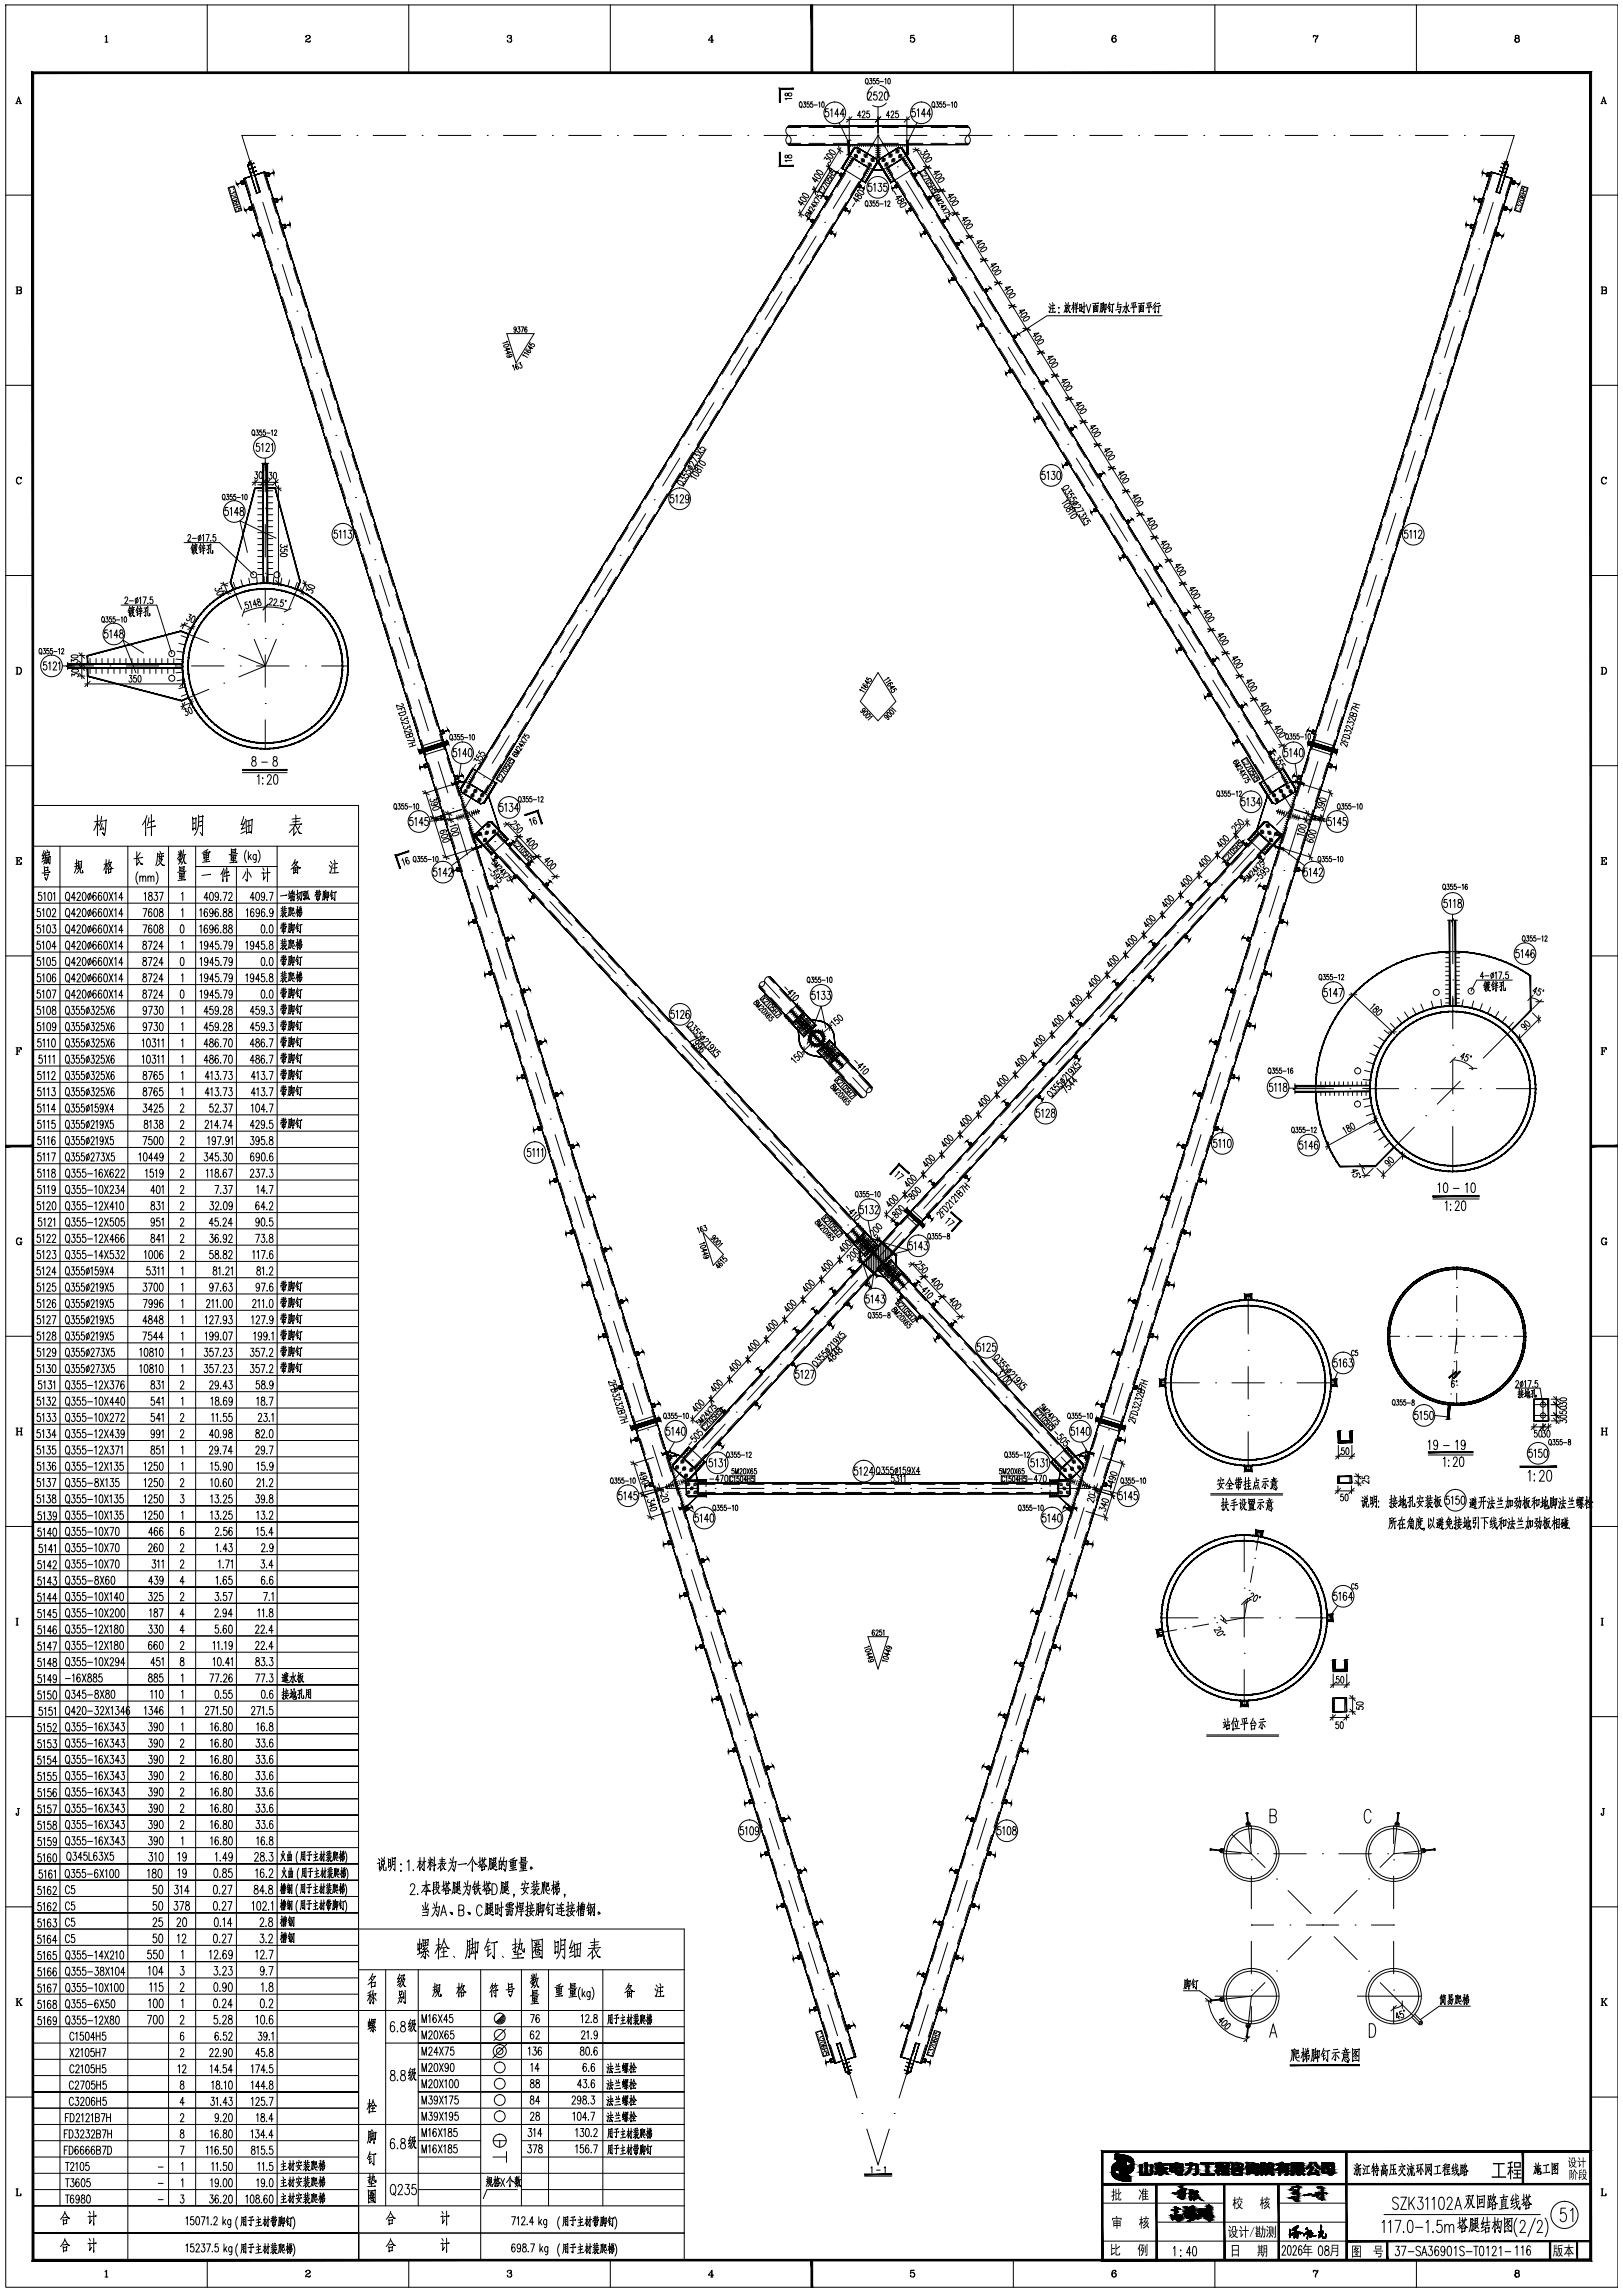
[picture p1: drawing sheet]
<svg xmlns="http://www.w3.org/2000/svg" width="598mm" height="845mm" viewBox="0 0 598 845" stroke-linecap="round" stroke-linejoin="round" font-family="sans-serif">
<!-- layer: 4 -->
<g fill="none" stroke="#000" stroke-width=".37">
<path d="M101.5 49.9h-12.4l4.1 13.2M107.5 49.9h.1M113.5 49.9h12M131.5 49.9h.1M137.5 49.9h12M155.5 49.9h.1M161.5 49.9h12M179.5 49.9h.1M185.5 49.9h12M203.5 49.9h.1M209.5 49.9h12M227.5 49.9h.1"/>
<path d="M233.5 49.9h12M251.5 49.9h.1M257.5 49.9h12M275.5 49.9h.1M281.5 49.9h12M299.5 49.9h.1M305.5 49.9h12M323.5 49.9h.1M323.5 49.9l-4 6.4M323.5 49.9l3.9 6.4M329.5 49.9h12M347.5 49.9h.1"/>
<path d="M353.5 49.9h12M371.5 49.9h.1M377.5 49.9h12M395.5 49.9h.1M401.5 49.9h12M419.5 49.9h.1M425.5 49.9h12M443.5 49.9h.1M449.5 49.9h12M467.5 49.9h.1M473.5 49.9h12M491.5 49.9h.1"/>
<path d="M497.5 49.9h12M515.5 49.9h.1M521.5 49.9h12M539.5 49.9h.1M545.5 49.9h12.4l-4.1 13.2M95 68.8h.1M96.8 74.6l3.6 11.4M313.3 66.6l-6.3 10.2M316.4 61.5h.1M330.6 61.5h.1M333.7 66.6l6.3 10.2M550.2 74.6l-3.6 11.4"/>
<path d="M552 68.8h.1M102.2 91.7h.1M104 97.5l3.6 11.4M300.7 87l-6.3 10.3M303.8 81.9h.1M343.2 81.9h.1M346.3 87l6.3 10.3M543 97.5l-3.6 11.4M544.8 91.7h.1M109.4 114.6h.1M288.1 107.5l-6.2 10.2M291.3 102.4h.1"/>
<path d="M355.7 102.4h.1M358.9 107.5l6.2 10.2M537.6 114.6h.1M111.2 120.4l3.6 11.4M116.6 137.5h.1M275.6 127.9l-6.3 10.2M278.7 122.8h.1M368.3 122.8h.1M371.4 127.9l6.3 10.2M530.4 137.5h.1M535.8 120.4l-3.6 11.4M118.4 143.3l3.6 11.4"/>
<path d="M263 148.4l-6.3 10.2M266.1 143.2h.1M380.9 143.2h.1M384 148.4l6.3 10.2M528.6 143.3l-3.6 11.4M97.7 170.6v10.6M123.7 160.4h.1M125.5 166.2l3.6 11.4M250.4 168.8l-6.2 10.2M253.6 163.7h.1M393.4 163.7h.1M396.6 168.8l6.2 10.2"/>
<path d="M521.5 166.2l-3.6 11.4M523.3 160.4h.1M97.7 187.2h.1M97.7 193.2v12M130.9 183.3h.1M132.7 189.1l3.6 11.4M237.9 189.3l-6.3 10.2M241 184.1h.1M406 184.1h.1M409.1 189.3l6.3 10.2M514.3 189.1l-3.6 11.4M516.1 183.3h.1"/>
<path d="M85 214.7l4.1 9.8M97.7 211.2h.1M97.7 217.2v12M110.4 214.7l-4 9.8M138.1 206.2h.1M139.9 212l3.6 11.4M225.3 209.7l-6.3 10.2M228.5 204.6h.1M418.5 204.6h.1M421.7 209.7l6.3 10.2M507.1 212l-3.6 11.4M508.9 206.2h.1"/>
<path d="M67 232.7l9.8 4M82.4 239h.1M91.4 230h.1M93.7 235.6l4 9.8M97.7 235.2h.1M101.8 235.6l-4.1 9.8M104.1 230h.1M145.3 229.1h.1M147.1 234.9l3.6 11.4M212.8 230.2l-6.3 10.2M215.9 225.1h.1M431.1 225.1h.1"/>
<path d="M434.2 230.2l6.3 10.2M499.9 234.9l-3.6 11.4M501.7 229.1h.1M24.8 245.4h9.7M40.5 245.4h.1M46.5 245.4h12M64.5 245.4h.1M70.5 245.4h12M76.9 254l-9.7 4M82.5 251.7h.1M87.9 241.3l9.8 4.1M88.5 245.4h.1"/>
<path d="M94.5 245.4h12M97.7 259.2h.1M97.7 241.3v11.9M97.7 245.4l-9.7 4M112.5 245.4h.1M118.5 245.4h9.7M152.5 252h.1M154.3 257.8l3.5 11.4M200.2 250.6l-6.3 10.2M203.3 245.5h.1M443.7 245.5h.1M446.8 250.6l6.3 10.2"/>
<path d="M492.7 257.8l-3.5 11.4M494.5 252h.1M97.7 265.2v10.7M159.6 274.9h.1M187.6 271.1l-6.2 10.2M190.8 266h.1M456.2 266h.1M459.4 271.1l6.2 10.2M487.4 274.9h.1M161.4 280.7l3.6 11.4M166.8 297.9h.1M175.1 291.5l-4 6.5 7.1 7.7"/>
<path d="M178.2 286.4h.1M468.8 286.4h.1M471.9 291.5l4 6.5-5.6 6M480.2 297.9h.1M485.6 280.7l-3.6 11.4M168.6 303.6l3.6 11.4M182.3 310.1h.1M186.4 314.5l8.1 8.9M462.2 312.8l-8.1 8.9M466.3 308.4h.1M478.4 303.6l-3.6 11.4M174 320.8h.1"/>
<path d="M175.8 326.5l3.6 11.4M198.5 327.8h.1M202.6 332.2l8.1 8.8M446 330.5l-8.2 8.8M450 326.1h.1M471.2 326.5l-3.6 11.4M473 320.8h.1M535.2 338.6v16.5M181.2 343.7h.1M183 349.4l3.6 11.4M214.8 345.4h.1M218.9 349.8l8.1 8.9"/>
<path d="M429.7 348.1l-8.1 8.9M433.8 343.7h.1M464 349.4l-3.6 11.4M465.8 343.7h.1M188.4 366.6h.1M190.1 372.3l3.6 11.4M231.1 363.1h.1M235.1 367.5l8.1 8.8M281.7 361.8l5.5 6M291.3 372.2h.1M295.4 376.6l10.6 11.6M401.3 379h.1"/>
<path d="M413.4 365.8l-8.1 8.8M417.5 361.4h.1M456.8 372.3l-3.5 11.4M458.6 366.6h.1M535.2 361.1h.1M535.2 367.1v12M556.8 379.6l-10.3 10.3M195.5 389.4h.1M197.3 395.2l3.6 11.4M247.3 380.7h.1M251.4 385.2l8.1 8.8M263.6 398.4h.1"/>
<path d="M310.1 392.6h.1M314.2 397l5.1 5.6M385 396.7h.1M397.2 383.5l-8.1 8.8M449.7 395.2l-3.6 11.4M451.5 389.4h.1M535.2 385.1h.1M535.2 391.1v12M538 398.4l-8.5 8.5M542.2 394.1h.1M202.7 412.3h.1M204.5 418.1l3.6 11.4"/>
<path d="M267.6 402.8l8.1 8.8M279.8 416.1h.1M364.7 418.8l-8.1 8.8M368.7 414.4h.1M380.9 401.1l-8.1 8.8M442.5 418.1l-3.6 11.4M444.3 412.3h.1M476.9 401.1h14.4M497.3 401.1h.1M503.3 401.1h12M521 415.3l-10.3 10.4M521.3 401.1h.1"/>
<path d="M525.3 411.1h.1M527.3 401.1h12M535.2 409.1h.1M535.2 415.1v16.5M545.3 401.1h.1M551.3 401.1h14.4M209.9 435.2h.1M283.9 420.5l8.1 8.8M296.1 433.7h.1M300.1 438.1l8.2 8.9M348.4 436.4l-8.1 8.9M352.5 432h.1"/>
<path d="M437.1 435.2h.1M211.7 441l3.6 11.4M217.1 458.1h.1M312.3 451.4h.1M316.4 455.8l17.7 19.3M332.2 454.1l-8.1 8.8M336.3 449.7h.1M429.9 458.1h.1M435.3 441l-3.6 11.4M218.9 463.9l3.6 11.4M315.9 471.8l-8.1 8.8M320 467.3h.1"/>
<path d="M338.2 479.5h.1M428.1 463.9l-3.6 11.4M459.9 477v14.5M536.7 474.4h.1M536.7 467v4.4M536.7 477.4v6M224.2 481h.1M226 486.8l3.6 11.4M299.7 489.4l-8.2 8.8M303.7 485h.1M342.2 483.9l8.2 8.8M354.4 497.2h.1"/>
<path d="M421 486.8l-3.6 11.4M422.8 481h.1M459.9 497.5h.1M511.3 492.4h4.4M518.7 492.4h.1M521.7 492.4h6M530.7 492.4h.1M533.7 492.4h6M536.7 498.4h.1M536.7 486.4h.1M536.7 489.4v6M536.7 492.4l-.7 6.3"/>
<path d="M542.7 492.4h.1M545.7 492.4h6M554.7 492.4h.1M557.7 492.4h4.4M231.4 504h.1M233.2 509.7l3.6 11.4M283.4 507.1l-8.1 8.8M287.5 502.7h.1M358.5 501.6l8.1 8.8M370.7 514.8h.1M374.8 519.2l8.1 8.9M413.8 509.7l-3.6 11.4"/>
<path d="M415.6 504h.1M427.3 509.5h14.6M447.9 509.5h.1M453.9 509.5h12M459.9 503.5v12M471.8 509.5h.1M477.9 509.5h14.5M534.1 516.6l-.6 6.4M534.5 513.6h.1M535.4 504.7l-.6 6M535.7 501.7h.1M536.7 510.4h.1"/>
<path d="M536.7 501.4v6M536.7 513.4v4.4M565.1 517.6h5.4M568.5 515.5v8.1M238.6 526.9h.1M240.4 532.6l3.6 11.4M255 538h.1M267.2 524.7l-8.1 8.9M271.3 520.3h.1M386.9 532.5h.1M391 536.9l10.6 11.5h-12.1M406.6 532.6l-3.6 11.4"/>
<path d="M408.4 526.9h.1M459.9 521.5h.1M459.9 527.5v14.6M565.1 521.6h5.4M245.8 549.8h.1M247.6 555.5l3.6 11.4M250.9 542.4l-5.5 6h12.1M263.5 548.4h.1M269.5 548.4h12M287.5 548.4h.1M293.5 548.4h12M311.5 548.4h.1"/>
<path d="M317.5 548.4h12M335.5 548.4h.1M341.5 548.4h12M359.5 548.4h.1M365.5 548.4h12M383.5 548.4h.1M399.4 555.5l-3.6 11.4M401.2 549.8h.1M253 572.7h.1M254.8 578.4l3.5 11.4M392.2 578.4l-3.5 11.4M394 572.7h.1"/>
<path d="M458.4 565.6v13.6M260.1 595.6h.1M386.9 595.6h.1M427.9 596.1h13.5M447.4 596.1h.1M453.4 596.1h12M458.4 585.2h.1M458.4 591.2v12M471.4 596.1h.1M477.4 596.1h13.6M261.9 601.3l3.6 11.4M267.3 618.5h.1"/>
<path d="M379.7 618.5h.1M385.1 601.3l-3.6 11.4M458.4 609.2h.1M458.4 615.2v13.5M269.1 624.2l3.6 11.4M377.9 624.2l-3.6 11.4M274.5 641.4h.1M276.3 647.1l3.6 11.4M370.7 647.1l-3.6 11.4M372.5 641.4h.1M281.7 664.3h.1M283.5 670l3.6 11.4"/>
<path d="M363.5 670l-3.6 11.4M365.3 664.3h.1M453.8 675.9l12.3 12.2M459.4 667.9l1.6 15.2-15-1.6M461 672.9v6.4M513.5 672.9v6.4M515.2 667.9l-1.7 15.2 15-1.6M288.9 687.2h.1M290.6 692.9l3.6 11.4M356.4 692.9l-3.6 11.4M358.1 687.2h.1M450.8 683.1h6.5"/>
<path d="M461 685.3h.1M461 691.3v12M463.3 683.1h.1M469.3 683.1h11.9M470.3 692.4h.1M474.6 696.6l8.4 8.5M487.3 683.1h.1M493.2 683.1h12M500 696.6l-8.5 8.5M504.2 692.3h.1M511.3 683.1h.1M513.5 685.3h.1"/>
<path d="M513.5 691.3v12M513.5 683l-5 5.1M517.2 683.1h6.5M296 710.1h.1M297.8 715.8l3.6 11.4M349.2 715.8l-3.6 11.4M351 710.1h.1M461 709.3h.1M461 709.3h8.3M461 715.3v12M475.3 709.3h.1M481.2 709.3h12"/>
<path d="M483 713.5l-8.5 8.5M487.3 709.3h.1M491.5 713.6l8.5 8.5M499.3 709.3h.1M505.2 709.3h8.3M513.5 709.3h.1M513.5 715.3v12M303.2 733h.1M305 738.7l3.6 11.4M342 738.7l-3.6 11.4M343.8 733h.1M447.6 735.5h23.6"/>
<path d="M461 733.3h.1M461 739.3v6.4M461 735.5l-1.6 15.2M461 735.5l-15 1.6M466 730.5l-5 5M470.3 726.3h.1M500.1 735.5h23.6M504.3 726.3h.1M508.5 730.6l14.8 14.7M513.5 733.3h.1M513.5 739.3v6.4M310.4 755.9h.1"/>
<path d="M336.6 755.9h.1M312.2 761.6l3.6 11.4M317.6 778.8h.1M329.4 778.8h.1M334.8 761.6l-3.6 11.4M319.4 784.5l4.1 13.2 4.1-13.2"/>
</g>
<!-- layer: 0 -->
<g fill="none" stroke="#000" stroke-width=".37">
<path d="M2.1 1.8h594v841h-594zM38.7 13.5l.6-.5v2.5M38.7 15.5h1.1M39.2 13.2v2.3M76.3 1.8v25M112.8 13.5l-.2 .1a.84 .84 0 0 1 .9-.6 .84 .84 0 0 1 .8 .8l-1.5 1-.2 .7M113.7 13l.5 .8-1 .7M114.3 15.2l-.4 .2-1.3-.1M114.3 14.9l-.2 .6-1.1-.3M150.6 1.8v25M187 13.5v.3l.1-.6a.91 .91 0 0 1 1.3 .2l-.1 .6-.7 .1M188 13l.3 .4-.3 .7 .6 .6a.85 .85 0 0 1-.8 .9 .85 .85 0 0 1-.9-.7l.1 .2"/>
<path d="M188.3 14.3l.1 .8-.4 .4M224.9 1.8v25M261.9 15.5h.8M262.2 13.3v2.2M262.9 14.8h-1.9l1.3-1.8v2.5M335.6 13.2l1.2-.2h-1.2l-.2 1.2a.89 .89 0 0 1 1.3-.3 .89 .89 0 0 1 0 1.4 .89 .89 0 0 1-1.3-.4l.1 .2M336.3 13.9l.6 .7-.1 .6-.5 .3M373.3 1.8v25M410.5 13a1.5 1.5 0 0 0-.2 2.5M410.6 14l.6 .7-.6 .8M411.1 13.4v.2l.1-.2a.8 .8 0 0 0-.8-.4 .8 .8 0 0 0-.7 .6 1.32 1.32 0 0 0 .6 1.9 .78 .78 0 0 0 1-.6 .78 .78 0 0 0-.7-.9 .78 .78 0 0 0-.9 .7M447.6 1.8v25"/>
<path d="M483.9 13.5l.3-.5 .9 .4 .4-.4-.1 .8-.6 .8-.1 .9M483.9 13v.8M484 13.3l1.1 .1M485.4 13.8a1.82 1.82 0 0 0-.8 1.7M521.8 1.8v25M558.7 13l-.3 .2-.2 .6a.83 .83 0 0 0 1.5 0l-.1-.6-.9-.2-.3 .4 .3 .7M559.2 13l.4 .4-.4 .7 .6 .5a.83 .83 0 0 1-.9 1 .83 .83 0 0 1-.7-1.3l.5-.2-.5 .5 .2 .7 .3 .2M559.2 14.1l.5 .5-.1 .7-.4 .2M5.8 38.2h.7M6 38.2l.9-2.5 .8 2.5M6.3 37.5h1M6.9 36l.7 2.2"/>
<path d="M7.2 38.2h.7M289.3 34.4v.8h.8a.85 .85 0 0 1 .7-.9 .85 .85 0 0 1 .9 .7 .91 .91 0 0 1-1 .4 .91 .91 0 0 1-.6-1zM291.7 36.3h-2.5l.5 .4M294.7 37.6l.2-.1a1.07 1.07 0 0 1 .7 1 1.07 1.07 0 0 1-.7 1.1 1.51 1.51 0 0 1-.2-2zM295.1 39.2l.4 .5M296.1 37.5h.7l-.4 .8a.56 .56 0 0 1 .5 .8 .56 .56 0 0 1-1 .1M298.1 37.5h-.7v.8a.59 .59 0 0 1 .8 .6 .59 .59 0 0 1-.9 .5v-.2M299.4 37.5h-.7v.8a.59 .59 0 0 1 .8 .6 .59 .59 0 0 1-.8 .5l-.1-.2M299.9 38.7h1.2M301.7 37.9l.3-.4v2.1M302.9 37.6l.2-.1a1.21 1.21 0 0 1 0 2.1l-.4-.9zM319.1 29l.1-.1a1.07 1.07 0 0 1 .7 1 1.07 1.07 0 0 1-.7 1 1.44 1.44 0 0 1-.1-1.9z"/>
<path d="M319.4 30.6l.4 .5M319.9 34.6l.1-.4a.66 .66 0 0 1 1-.1 .66 .66 0 0 1 0 .9l-1.2 1.9h1.4M320.4 28.9h.8l-.4 .8a.56 .56 0 0 1 .5 .8 .56 .56 0 0 1-1 .1M322.4 28.9h-.6v.8a.59 .59 0 0 1 .8 .6 .59 .59 0 0 1-.9 .4l-.1-.1M323 33.9h-1v1.1a.91 .91 0 0 1 1.2 .9 .91 .91 0 0 1-1.2 .8l-.2-.4M323.5 39.4v13.9M323.7 28.9h-.6v.8a.59 .59 0 0 1 .8 .6 .59 .59 0 0 1-.9 .4v-.1M323.9 34.6l.1-.4a.66 .66 0 0 1 1-.1 .66 .66 0 0 1 0 .9l-1.2 1.9h1.4M324.3 30.1h1.2M326 29.3l.3-.4v2M326.1 34l.5-.1a2.17 2.17 0 0 1 0 3h-.2a2.48 2.48 0 0 1-.3-2.9zM327.3 29l.2-.1a1.21 1.21 0 0 1 0 2l-.4-.8z"/>
<path d="M343.6 37.6l.1-.1a1.08 1.08 0 0 1 .7 1 1.08 1.08 0 0 1-.7 1.1 1.48 1.48 0 0 1-.1-2zM343.9 39.2l.4 .5M344.9 37.5h.8l-.4 .8a.56 .56 0 0 1 .5 .8 .56 .56 0 0 1-1 .1M346.9 37.5h-.6v.8a.59 .59 0 0 1 .8 .6 .59 .59 0 0 1-.9 .5l-.1-.2M348.3 37.5h-.7v.8a.59 .59 0 0 1 .8 .6 .59 .59 0 0 1-.9 .5v-.2M348.8 38.7h1.2M350.5 37.9l.4-.4v2.1M351.8 37.6l.2-.1a1.21 1.21 0 0 1 0 2.1l-.4-.9zM589.8 38.2h.7M590 38.2l.8-2.5 .9 2.5M590.2 37.5h1.1M590.8 36l.7 2.2"/>
<path d="M591.2 38.2h.7M289.3 57.2v.9h.8a.85 .85 0 0 1 .7-1 .85 .85 0 0 1 .9 .7 .91 .91 0 0 1-1 .4 .91 .91 0 0 1-.6-1zM290.2 50.1a.81 .81 0 0 1 1.1 .7v1.6a.81 .81 0 0 1-1.1 .7 2 2 0 0 1 0-3zM290.5 46.5a2 2 0 0 0 0 3.4M291.7 59.2h-2.5l.5 .4M305.2 40.1h-1l-.1 1.3a.93 .93 0 0 1 1.4 .5 .93 .93 0 0 1-1 1.2l-.5-.6M306 40.7l.5-.6v3M309 53.9l.6 2.7M309.1 42.1h-1.5l1-2v3M309.2 45.2l3.4 7.1M311.1 42.1h-1.5l1-2v3M311.9 44h23.2"/>
<path d="M312.6 59.7l.6 .4M312.9 43v8.9M313.1 59l.5 .4M313.4 53.3v.7M313.5 58.3l.6 .4M313.9 43l-2 2M314.2 53.3v.7M315 53.3v.7M315.8 53.3v.7M316.6 53.3v.7M317.2 42.6h-1.3l.9-1.7v2.5M317.4 53.3v.7"/>
<path d="M317.7 41.5l.1-.4a.55 .55 0 0 1 .8 0 .55 .55 0 0 1 0 .8l-1 1.5h1.2M318.2 53.3v.7M319 53.3v.7M319.8 53.3v.7M320.3 40.9h-.9v1.1a.71 .71 0 0 1 1.1 .6 .71 .71 0 0 1-1.1 .6l-.1-.3M320.6 53.3v.7M321.4 53.3v.7M322.2 53.3v.7M322.6 53.8h.7M322.6 54.6h.7M322.6 55.4h.7M322.6 56.2h.7"/>
<path d="M322.6 57h.7M322.6 57.8h.7M323 53.3v.7M323.7 53.8h.7M323.7 54.6h.7M323.7 55.4h.7M323.7 56.2h.7M323.7 57h.7M323.7 57.8h.7M323.8 53.3v.7M324.5 43l-2 2M324.6 53.3v.7"/>
<path d="M325.4 53.3v.7M326.2 53.3v.7M327 53.3v.7M327.8 53.3v.7M327.8 42.6h-1.2l.8-1.7v2.5M328.3 41.5l.1-.4a.55 .55 0 0 1 .8 0 .55 .55 0 0 1 0 .8l-1 1.5h1.2M328.6 53.3v.7M329.4 53.3v.7M330.2 53.3v.7M330.9 40.9h-.8l-.1 1.1a.71 .71 0 0 1 1.1 .6 .71 .71 0 0 1-1.1 .6l-.1-.3M331 53.3v.7M331.8 53.3v.7"/>
<path d="M332.6 53.3v.7M333.4 53.3v.7M333.5 58.3l-.6 .4M333.9 59l-.5 .4M334.1 43v8.9M334.3 59.7l-.5 .4M335.1 43l-2 2M336.3 54.9l2.8 .7M337.1 40.1h-1l-.1 1.3a.94 .94 0 0 1 1.4 .5 .94 .94 0 0 1-1 1.2l-.5-.6M337.8 45.2l-3.4 7.1M337.9 40.7l.5-.6v3M341 42.1h-1.5l1-2v3"/>
<path d="M343 42.1h-1.5l1-2v3M356.2 50.1a.81 .81 0 0 1 1.1 .7v1.6a.81 .81 0 0 1-1.1 .7 2 2 0 0 1 0-3zM356.5 46.5a2 2 0 0 1 0 3.4M2.1 71.9h10M84 69.2l2.2-.7 2.9 9-2.3 .7zM85.6 73.4l.9-.6 .9 .2a1.19 1.19 0 0 1-1.9 .6zM86 69.8a.53 .53 0 0 0 .2-.8 .53 .53 0 0 0-.8 0l-.5 .1a.53 .53 0 0 0-.6 .5 .53 .53 0 0 0 .7 .5M86.5 74.3h.5a.54 .54 0 0 1-.3 .8 .54 .54 0 0 1-.7-.5 1 1 0 0 1 .9-.7 1 1 0 0 1 1 .7l-.2 .1M86.5 71.5h.3a.44 .44 0 0 1 .2 .6 .44 .44 0 0 1-.6 .2l-1.4-.4 .3 .9M86.6 70.2l.2 .7-.9-.2a.55 .55 0 0 1-.6 .7 .55 .55 0 0 1-.3-.9M87 77l-.1 .1a.57 .57 0 0 0 .7 .7 .57 .57 0 0 0 .2-.9l.8-.2 .2 .6M87.2 75.4l.3 .9"/>
<path d="M88.1 75.1l-1.9 .6M88.4 76l-1.9 .6M90 66.4l.4 1.2M93 76l.4 1.1M97.8 64l.3 1.1M100.8 73.5l.3 1.2M294.6 77.3l.6 2.8M299.8 68.8l.7 2.8M302.6 69.7a.53 .53 0 0 0-.8 .3 .53 .53 0 0 0 .5 .7l.4 .3a.53 .53 0 0 0 .8 .1 .53 .53 0 0 0 0-.8M302.8 69.3h-.1a.45 .45 0 0 1 .1-.8 .45 .45 0 0 1 .6 .3l.7 1.4 .5-.8M303.1 68l.5-.8 1.3 1.6M304 66.4a1.3 1.3 0 0 1 1.7 1.2 1.3 1.3 0 0 1-1.7-1.2z"/>
<path d="M304.9 65l-.4 .6 .7 .5a.57 .57 0 0 1 .9-.5 .57 .57 0 0 1-.1 1h-.2M305.1 60.3l.6 2.7M305.2 64.6l1.7 1M305.4 72.8l-.5 .9M305.6 63.8l1.8 1M306.3 62.3l2.1 1.2-5 8.1-2-1.2zM306.3 62.6l-.3 .6 .7 .5a.56 .56 0 0 1 .9-.5 .56 .56 0 0 1-.1 1h-.2M306.5 64.3l-.5 .8M310.6 64.3l-.5 .9M311.2 76.4l-.5 .9M311.4 61.8l.6 .3M311.8 61.1l.6 .4"/>
<path d="M312.2 60.4l.6 .4M314.9 74.9l-.8 1.2M315.3 71.5l-.2 .5 .6 .4a.84 .84 0 0 1 1.1-.5 .84 .84 0 0 1 .4 1.2 .9 .9 0 0 1-1.1-.3 .9 .9 0 0 1 0-1.1l-.6-.4zM316.1 73.4l-.7 1-.9-1.6 2.1 1.3M316.1 70.1l.6-.1 .9 .5 .7 1-.4 .2-.9-.2-1-.9zM316.5 67.9l-.6 .8M317.8 65.7l.6 .4M318.2 65l.6 .4M318.6 64.3l.6 .4M319 74.1l.2-.1a1.08 1.08 0 0 1 .6 1 1.08 1.08 0 0 1-.6 1 1.48 1.48 0 0 1-.2-1.9zM319 63.7l.7 .3M319.3 75.6l.4 .6"/>
<path d="M319.5 63l.6 .3M319.9 62.3l.6 .4M320.3 74h.8l-.4 .8a.56 .56 0 0 1 .5 .8 .56 .56 0 0 1-1 0M321.1 67.6h-1l-.1 1.2a.94 .94 0 0 1 1.4 .6 .94 .94 0 0 1-1 1.1l-.5-.5M321.9 68.1l.5-.5v2.9M322.3 74h-.6v.8a.59 .59 0 0 1 .8 .6 .59 .59 0 0 1-.9 .4l-.1-.2M323.7 74h-.7v.8a.59 .59 0 0 1 .8 .6 .59 .59 0 0 1-.9 .4v-.2M323.7 67.6h1.1l-.6 1.1a.86 .86 0 0 1 .6 1.2 .86 .86 0 0 1-1.2 .4l-.1-.3M324.2 75.2h1.2M325.9 74.4l.4-.4v2M326.7 67.6h-1l-.1 1.2a.93 .93 0 0 1 1.4 .6 .93 .93 0 0 1-1 1.1l-.5-.5M327.1 74.5v-.3a.44 .44 0 0 1 .7-.1 .44 .44 0 0 1 0 .7l-.8 1.2h.9"/>
<path d="M327.1 62.3l-.6 .4M327.5 63l-.6 .3M328 63.7l-.7 .3M328.4 64.3l-.6 .4M328.8 65l-.6 .4M329.2 65.7l-.6 .4M329.4 70.5l.8 1.2M330.5 67.9l.6 .8M330.9 74l.8-.2 .7 .5 .6-.4-.4-.7-.6 .3a.85 .85 0 0 1-.1 1.3 .85 .85 0 0 1-1.2-.2zM331 73.5l-.7-1.1 1.9-.1-2.1 1.3M331.8 75.5l1.3-.8 .7 .3-.1 .6-1.4 .8-.6-.1zM334.8 60.4l-.6 .4"/>
<path d="M335.2 61.1l-.6 .4M335.6 61.8l-.6 .3M335.8 76.4l.5 .9M336.4 64.3l.5 .9M338.6 63.5l2-1.2 5 8.1-2 1.2zM340.3 61.3l2.7 .7M340.7 63.6a.53 .53 0 0 0 0-.8 .53 .53 0 0 0-.8 .1l-.4 .3a.53 .53 0 0 0-.4 .6 .53 .53 0 0 0 .7 .4M340.9 64l.3-.1a.44 .44 0 0 1 .4 .5 .44 .44 0 0 1-.5 .4h-1.5l.5 .8M341.4 66.9l1-.7 .5 .1a1.2 1.2 0 0 1-1.7 1.1zM341.6 72.8l.5 .9M342 64.9l.5 .8-2.1 .4M343.3 68.8l.5 .8"/>
<path d="M343.8 67.8l-.3-.6-.7 .4a.59 .59 0 0 1 0 1 .59 .59 0 0 1-.9-.5l.1-.1M344.1 68.3l-1.7 1M344.6 69.1l-1.7 1M345.3 70.2l-.4-.6-.6 .4a.59 .59 0 0 1-.1 1 .59 .59 0 0 1-.8-.5l.1-.1M345.5 69.8l2.7 .7M350.7 78.4l2.8 .6M546.2 73.5l-.3 1.2M549.2 64l-.3 1.1M554 76l-.4 1.1M557 66.4l-.4 1.2M558.6 76l.2-.7 .6 .6a.56 .56 0 0 1 1-.3 .56 .56 0 0 1-.3 1M558.9 76.6a.53 .53 0 0 0-.6 .5 .53 .53 0 0 0 .6 .6l.4 .1a.53 .53 0 0 0 .8-.1 .53 .53 0 0 0-.2-.8"/>
<path d="M559.5 73a1.27 1.27 0 0 1 1.9 .8 1.3 1.3 0 0 1-1.9-.8zM560.2 71l1.9 .6M560.3 71.6l-.4 .2a1.24 1.24 0 0 0 1.9 .6 .6 .6 0 0 0-.5-.5 .6 .6 0 0 0-.7 .4l.4 .4M560.5 70.1l1.9 .6M560.8 68.5l2.2 .7-2.8 9-2.3-.7zM560.9 68.8l-.3 .7 .8 .3a.57 .57 0 0 1 .8-.7 .57 .57 0 0 1 .2 1h-.3M561.2 74.5l-.3 .9-1-1.1a.44 .44 0 0 0-.7-.1 .44 .44 0 0 0 .3 .7M561.4 70.4l-.3 .9M586.1 71.9h10M96 85.5l.4 1.2M103.8 83.1l.3 1.1M300.2 81.4l-.5 .8"/>
<path d="M306 84.9l-.5 .9M341 84.9l.5 .9M346.8 81.4l.5 .8M352.1 89.9l.5 .8M356 86.9l2.7 .6M361.2 95.4l2.7 .7M543.2 83.1l-.3 1.1M551 85.5l-.4 1.2M5.9 105.7l1.8 .2 .2 .6-.6 .4M5.9 108.2l1.8-.1 .2-.7-.6-.5 .5 .5-.1 .6-.4 .2M6.3 105.7v2.5M6.4 105.7v2.5"/>
<path d="M7.3 105.7l.5 .5-.1 .5-1.3 .2M351.5 102l.5 .8M361.9 119l.6 .9M362.5 106.9l.6 .9M366.4 103.9l2.8 .7M371.6 112.5l2.8 .6M386.4 113l.3 .5M386.7 111.9l.3 .6M387.2 113l-.5 2.2-.3-.4M387.7 111.5l.3 .8M387.9 112.6v2.4M388.4 113.6l-1.1 .2"/>
<path d="M388.5 112.5h.1l-1.3 .1M388.6 115h.3l-1.8 .1M390.1 113.2v.4zM390.1 115v.4zM392.6 111.5l.2 .7M392.6 113.3l.5-.1-.4 1.7-.2-.3 .3 .2M392.7 112.6l-.7 2.5M393.1 112.5h.2l-1.2 .2M393.4 113.4l.7 1.6 .3 .1-.4-.3M393.6 111.4l-.4 2.3M393.9 112.8l-.2 1.2-.8 1.2M394 112.7h.3l-.8 .1"/>
<path d="M395.4 111.4l.1 3.7v-.6M395.5 112.5l-.7 1.6M395.5 112.9l.4 .4M395.9 112.4l-1 .1M396.1 111.6l.2 .6M396.5 112.5v2.8v-.5M396.9 111.5l-.3 .9M397 113l-.9 .2M397 113.7h.3l-1.5 .2M397.1 112.3l-1.1 .2M397.7 112l.1 2.8v-.3l.5-.1 .1 .4 .1-2.6-.7 .1M398.2 113.3h-.4"/>
<path d="M398.8 113.3l.1 .7M399.4 111.4v4l-.5-.6 .5 .5M400 112.8l-1.4 .3M400.3 112.2l.8 3 .7-3M402.8 112.6l.1 2.5v-.3l1.1-.1M402.8 112.8l1.8-.2-.2 2.4-.2-.3M403.3 112.8v2M403.6 111.8l-.1 .9M403.6 114h-.2M403.6 113.3l-.2 .1M404 112.7l-.1 2M404.5 111.7h.3l-2.3 .1"/>
<path d="M405.6 111.7v2.2l-.4 1.2M405.6 112l.5-.1-.1 3.1-.2-.3 .2 .3M405.9 112.8l-.2 .1M405.9 113.5l-.3 .1M406.5 111.4l.1 1.8-.4 1.1 .6-.2M406.7 113.7l.1 .6M406.8 112.4l-.6 .2M407 113.1l-.8 .2M407 112l.1 3.3v-.5M407.1 112.3l.6-.1-.3 1.9-.2-.3 .2 .3M408.7 112.9l-.1 1.9 .7-.7M408.8 111.4l-.7 2"/>
<path d="M409.1 112.8l-.6 .2M409.1 112.1l-.5 .2M409.2 113.4l-.9 .3M409.8 112.3l.1 2.9-.4-.6 .4 .5M410.2 112.1h.3l-1.2 .2M411.9 111.4l-.3 1.9 1.4-.3-.5 2.4-.4-.6 .4 .5M412.5 114l-1.5 .2M413.2 112.2l-1.4 .2M413.7 113.1l1-.2-1.1 2.2M414.9 111.4v3.9l-.4-.5 .4 .4M415 112.7l.3 .9a1.05 1.05 0 0 0 .9 1.2l-.4-.1M415.6 114.4l.2 .3"/>
<path d="M415.9 112.3l-.7 1M417 112.2l.2 .7M417.7 111.6v3.6v-.4M418.3 111.5h.2l-1.6 .3M418.4 111.9l-.3 1.1M418.6 113.1l.2-.1-2.3 .5M419.7 112.6l.1 2.5-.1-.3 1.3-.1h-.2M419.7 112.8l1.7-.2-.2 2.4-.2-.3M420.2 112.8v2M420.5 111.8l-.2 .9M420.5 114h-.3M420.5 113.3l-.3 .1"/>
<path d="M420.8 112.7l-.1 2M421.3 111.7h.3l-2.2 .1M422.6 112.2l.2 .7M423.3 111.6v3.6v-.4M423.9 111.5h.2l-1.6 .3M424 111.9l-.3 1.1M424.2 113.1l.3-.1-2.4 .5M425.6 113v2.3v-.6M425.7 111.4l-.8 1.3M425.9 112.3l-1.2 1.6M426.9 112.8v2.5l-.5-.5M427 111.8l.2-.1-1 .2"/>
<path d="M427.3 112.7h.2l-1.6 .3M428.1 116.3h-42.4l-11 7.2M589.9 105.7l1.8 .2 .2 .6-.6 .4M589.9 108.2l1.8-.1 .2-.7-.6-.5 .5 .5-.1 .6-.4 .2M590.2 105.7v2.5M590.4 105.7v2.5M591.3 105.7l.5 .5-.1 .5-1.3 .2M372.4 136.1l.5 .8M373 123.9l.5 .9M376.9 121l2.7 .6M382.1 129.5l2.8 .6M387.3 138l2.8 .7"/>
<path d="M2.1 142h10M93.1 158.5l.1-.1a1.06 1.06 0 0 1 .7 1 1.06 1.06 0 0 1-.7 1 1.44 1.44 0 0 1-.1-1.9zM94.4 158.4h.7l-.4 .8a.56 .56 0 0 1 .5 .8 .56 .56 0 0 1-.9 0M96.4 158.4h-.7v.9a.57 .57 0 0 1 .8 .4 .57 .57 0 0 1-.8 .5l-.1-.2M97.7 158.4h-.6l-.1 .9a.57 .57 0 0 1 .9 .4 .57 .57 0 0 1-.9 .5l-.1-.2M98.3 159.6h1.2M100 158.8l.3-.4v2M101.1 158.9l.1-.3a.44 .44 0 0 1 .6-.1 .44 .44 0 0 1 .1 .7l-.8 1.2h.9M382.9 153.1l.5 .8M383.5 141l.5 .8M392.6 146.5l2.8 .7M393.9 158l.6 .9"/>
<path d="M397.8 155.1l2.8 .6M586.1 142h10M6.9 175.8a1.41 1.41 0 0 0 0 2.5M7.7 176.2l.1 .3v-.7l-.1 .4-.2-.2a1.17 1.17 0 0 0-1.5 1.1 1.17 1.17 0 0 0 1.5 1.1l.3-.5M93 177.7h9.5M93.4 160l.4 .6M94 173.8h.9l-.5 1a.7 .7 0 0 1 .6 1 .7 .7 0 0 1-1.2 .1M94 176.7v2.2M95 176.7l-2 2M95 178.6h1.9M95.5 163.4h-.9l-.2 1.2a.94 .94 0 0 1 1.5 .6 .94 .94 0 0 1-1.1 1.1l-.5-.5M95.7 174l.3-.2a1.52 1.52 0 0 1 0 2.6l-.5-1.1z"/>
<path d="M96.4 163.9l.4-.5v2.9M96.4 170.7h1.1l.1 .6 .2-1.1 .1 .5h1.1M97 176.7v2.2M97.7 168.8v4.6M98 176.7l-2 2M98 164.1l.1-.5a.66 .66 0 0 1 1-.1 .66 .66 0 0 1 0 1l-1.2 1.8h1.4M98.5 176.7v2.2M98.6 178.6h1.9M98.7 179.9h4.9M99.2 174h.9l-.5 1a.7 .7 0 0 1 .7 1 .7 .7 0 0 1-1.2 .1M99.5 176.7l-2 2M99.9 163.9l.5-.5v2.9"/>
<path d="M101 174.2l.4-.2 .4 .5v1.6l-.4 .4-.6-.4zM101.5 176.7v2.2M101.6 178.9l2 2M102.5 176.7l-2 2M102.6 178.9v37M249.8 177.2a1.47 1.47 0 0 1 1.9 1.6 1.45 1.45 0 0 1-1.9-1.6zM250.4 176.2l.4-.8 .6 .9a.69 .69 0 0 1 1.2 0 .69 .69 0 0 1-.6 1.1M251.7 174l-.5 .8 .9 .5a.73 .73 0 0 1 1.1-.5 .73 .73 0 0 1-.1 1.2h-.2M252.3 178.3h-.9M252.6 172.6l-.5 .7 .8 .5a.74 .74 0 0 1 1.2-.5 .74 .74 0 0 1-.1 1.3l-.3-.1M253.5 171.3l1.6 1.9M253.7 171.7a.93 .93 0 0 1 1 .2 .93 .93 0 0 1 .3 .9 .91 .91 0 0 1-1.1-.1 .91 .91 0 0 1-.2-1z"/>
<path d="M254.3 171l-.3-.4 .1-.5 .8 .1 1 1.8 .6-1M254.6 169.3l.6-1 1.7 2M254.7 175.8l-.2-.6 2.1 1.3M255.3 173.9l.6-.1 .9 .4 .7 .7-.2 .4-.6 .1-.8-.4-.7-.7zM255.6 167.7l.4-.7 .6 .9a.72 .72 0 0 1 1.1 0 .72 .72 0 0 1-.2 1.1l-.3-.1M256.2 172.4l-.2 .5 .6 .4a.84 .84 0 0 1 1.1-.5 .84 .84 0 0 1 .5 1.2 .9 .9 0 0 1-1.1-.3 .9 .9 0 0 1 0-1.1l-.6-.4zM256.3 166.4l2.8 .4M257 165.5l1.5 2.3M257.1 171.8l-.2-.5 2.1 1.3M257.7 169.9l.7-.1 .8 .4 .7 1-.4 .3-1.2-.5-.7-.7zM257.7 164.2l-.4 .7 .9 .6a.71 .71 0 0 1 1.1-.6 .71 .71 0 0 1-.1 1.3l-.3-.1M260.2 165.5l-8.5 13.8"/>
<path d="M385 173.7h-1.1v1.1a.91 .91 0 0 1 1.3 .9 .91 .91 0 0 1-1.3 .8l-.1-.4M385.7 174.3l.5-.6v3M387.5 173.7h1.1l-.6 1.1a.9 .9 0 0 1 .7 1.2 .9 .9 0 0 1-1.2 .5l-.2-.4M389.7 173.8l.4-.1a2.12 2.12 0 0 1 0 3h-.1a2.39 2.39 0 0 1-.3-2.9zM391.1 180l8.5 13.8M391.8 179.6l.8-.6a.72 .72 0 0 1 1.2 .1 .72 .72 0 0 1-.5 1l-.5 .4a.66 .66 0 0 1-1 .1 .66 .66 0 0 1 0-1zM393.4 170.1l.5 .9M403.1 163.6l2.7 .6M404.4 175.1l.5 .8M408.3 172.1l2.8 .7M590.8 175.8a1.41 1.41 0 0 0 0 2.5M591.7 176.2l.1 .3v-.7l-.1 .4-.3-.2a1.17 1.17 0 0 0-1.4 1.1 1.17 1.17 0 0 0 1.4 1.1l.4-.5"/>
<path d="M67.8 199.9h13.1l12.6 11.9M69.2 197.5l.1-.3a.55 .55 0 0 1 .8-.1 .55 .55 0 0 1 0 .8l-.9 1.5h1.1M70.8 198.4h1.5M73.2 197.5a.8 .8 0 0 1 1 .6 .8 .8 0 0 1-.5 1l-.6-.4zM73.9 197.1l-.7 2.3M74.6 197.4l.4-.5v2.5M75.9 196.9h1.2l-.9 2.5M77.7 199.2v.1M79.4 196.9h-.8l-.1 1.1a.71 .71 0 0 1 1.1 .6 .71 .71 0 0 1-1.1 .6l-.1-.2M82.2 182.2h.1a1.07 1.07 0 0 1 .7 .9 1.07 1.07 0 0 1-.7 1 1.44 1.44 0 0 1-.1-1.9zM82.5 183.8l.4 .5M83.5 182.2h.7l-.4 .7a.56 .56 0 0 1 .5 .8 .56 .56 0 0 1-.9 .1"/>
<path d="M84 187h-1v1.1a.7 .7 0 0 1 1.1 .3 .88 .88 0 0 1 0 1.2 .88 .88 0 0 1-1.2 .1l-.1-.3M84.8 187.6l.5-.6v3M85.5 182.2h-.7v.8a.57 .57 0 0 1 .8 .5 .57 .57 0 0 1-.8 .5l-.1-.2M86.8 182.2h-.6l-.1 .8a.57 .57 0 0 1 .9 .5 .57 .57 0 0 1-.9 .5l-.1-.2M87.4 183.3h1.2M87.9 189h-1.5l1-2v3M88.6 187.1v.9a1.12 1.12 0 0 1 1.1 .7 1.12 1.12 0 0 1-.4 1.3 .94 .94 0 0 1-1-1 .94 .94 0 0 1 1.1-.9l.3-.4-.1-.6zM89.1 182.5l.3-.3v1.9M90.4 182.2h.2a1.16 1.16 0 0 1 0 1.9l-.4-.8zM95 196.3h1.9M95 194.1h1.9M95 191.9h1.9"/>
<path d="M95 198.5h1.9M95 189.7h1.9M95 187.5h1.9M95 183h1.9M95 180.8h1.9M95 185.3h1.9M98.6 196.3h1.9M98.6 194.1h1.9M98.6 191.9h1.9M98.6 198.5h1.9M98.6 189.7h1.9M98.6 187.5h1.9"/>
<path d="M98.6 183h1.9M98.6 180.8h1.9M98.6 185.3h1.9M101.7 198.3l-13.3-6.4 2.7 11.6M124.2 195.4h-1l-.1 1.2a.94 .94 0 0 1 1.5 .6 .94 .94 0 0 1-1.1 1.1l-.5-.5M125 195.9l.5-.5v2.9M126.6 195.9l.5-.5v2.9M128.4 195.4h1.1l-.6 1.1a.86 .86 0 0 1 .7 1.2 .86 .86 0 0 1-1.3 .4l-.1-.3M248.1 182.3h-1l-.1 1.3a.94 .94 0 0 1 1.4 .6 .94 .94 0 0 1-1 1.1l-.5-.6M248.9 182.9l.5-.6v3M250.6 183l.1-.4a.66 .66 0 0 1 1-.1 .66 .66 0 0 1 0 .9l-1.2 1.9h1.4M253.8 183.3l-.3 .7a.81 .81 0 0 1-1-.8 .81 .81 0 0 1 1-.8l.3 .9a1.48 1.48 0 0 1-.8 2l-.4-.4"/>
<path d="M392.1 180.2l-.4 .8M392.2 186.2l1.4-.8 .6 .1a1.51 1.51 0 0 1-2.2 1.3zM392.8 184.2l.6 .1-2.1 1.3M393.1 187.6l.8-.3 .7 .5 .6-.4-.4-.7-.6 .4a.84 .84 0 0 1-.1 1.2 .84 .84 0 0 1-1.2-.1zM394.4 180.2l.5 .8-1.1 .1a.69 .69 0 0 1-.5 1 .69 .69 0 0 1-.7-1M394.7 190.2l1.3-.8 .6 .1a1.49 1.49 0 0 1-2.1 1.3zM395.2 188.2l.7 .1-2.2 1.3M395.5 185.3l1.1-.4a.73 .73 0 0 1-.2 1.1 .73 .73 0 0 1-1-.4zM395.8 182.3l-.5-.7-.8 .5a.73 .73 0 0 1-.1 1.3 .73 .73 0 0 1-1.1-.7l.2-.1M396.6 183.8l-.4-.7-.8 .5a.73 .73 0 0 1-.1 1.2 .73 .73 0 0 1-1.1-.6l.2-.2M397.3 186.1l.4-.2a.56 .56 0 0 1 .5 .7 .56 .56 0 0 1-.7 .4h-1.8l.6 1M397.4 185.2l-2.5 .6"/>
<path d="M398.7 187.1l.6 1-2.6 .6M399.6 188.7l.5 .8h-1.1a.69 .69 0 0 1-.5 1.1 .69 .69 0 0 1-.7-1M400.4 189.9l-1.5 2.3M401 190.9l-2.7 .4M401.8 192.2l-.4-.7-1 .5a.7 .7 0 0 1 .1 1.2 .7 .7 0 0 1-1.1-.6l.2-.2M403.8 187.2l.5 .8M413.5 180.6l2.8 .7M414.9 192.1l.5 .9M418.8 189.1l2.7 .7M424 197.6l2.7 .7M518.6 195.4h-1l-.1 1.2a.93 .93 0 0 1 1.4 .6 .93 .93 0 0 1-1 1.1l-.5-.5M519.4 195.9l.5-.5v2.9"/>
<path d="M521 195.9l.5-.5v2.9M522.7 196.1l.1-.5a.66 .66 0 0 1 .9-.1 .66 .66 0 0 1 .1 1l-1.2 1.8h1.4M2.1 212.1h10M52.7 220h1.2l-.9 2.5M56.2 220h-.8l-.1 1a.71 .71 0 0 1 1.1 .6 .71 .71 0 0 1-1.1 .6l-.1-.2M70.9 201.9l-.1 1.7 .4-.7M71 200.3l-.7 1.9M71.1 201.8l-.5 .2M71.2 202.4l-.7 .2M71.3 201.1l-.6 .1M71.4 200.7v2.2l-.4 1.2M71.6 202.7l.8-.2-1.2 1.7"/>
<path d="M71.7 202.9l.8 1.1h.4l-.6-.2M71.9 200.2l.2 .6M72.3 201.1v1l-.5 .3v-1.3M72.4 200.8h.3l-1.2 .2M72.7 201.5l-1.1 .3M73.8 201.8l-.1 1.9 .5-.7M73.9 200.3l-.7 1.8M74.1 201.6l-.5 .2M74.1 202.3l-.7 .3M74.2 200.9l-.5 .2M74.6 201.4l.1 .6M74.8 200.3l.1 .5"/>
<path d="M75.2 201.3l-.3 2.9v-.6M75.3 201.1l.2-.1-1.1 .2M75.3 202.1l.3-.1-1.3 .3M75.5 202.8l-1 .2M76.2 200.9h1.1l-.5 .8-.1-.3M76.8 201.7v2.3l-.3-.4 .3 .4M77.4 201.9l-1.3 .8M77.6 200.4v3.3l.8 .1v-.9v.9M80.2 218.4l1.4-.6 .6 .2a1.48 1.48 0 0 1-2.3 .9zM81.3 214.9l2.6 1M81.4 216.1l.4 .9-1.1-.1a.71 .71 0 0 1-.7 1 .71 .71 0 0 1-.5-1.1M82.2 214.5l1.9 4.6"/>
<path d="M82.4 217.6l2.6 1.1M84 214.8l-2.3 1M85.1 217.6l-2.3 .9M86 214.6l.8 2.2M88.8 213.7l.6 2.3M91.7 213l.4 2.4M94.6 212.6l.2 2.4M95 207.3h1.9M95 205.1h1.9M95 202.9h1.9M95 200.7h1.9M95 211.7h1.9"/>
<path d="M95 209.5h1.9M97.3 212.5v2.4M98.2 212.5v2.4M98.6 207.3h1.9M98.6 205.1h1.9M98.6 202.9h1.9M98.6 200.7h1.9M98.6 211.7h1.9M98.6 209.5h1.9M98.7 214.9h4.9M100.9 212.6l-.3 2.4M101.6 213.9l2 2"/>
<path d="M103.4 204.2l1.9-.2 .5 .6-.5 .4h-1.6l-.3-.2zM103.7 200.6l-.2 .1a.73 .73 0 0 0 .3 1.1 .73 .73 0 0 0 1-.6l1 .5v-.9M103.7 202.3h-.2a.71 .71 0 0 0 .6 1.1 .71 .71 0 0 0 .6-1.1l1.1 .1v.9M103.8 213l-.4 2.4M106.7 213.7l-.6 2.3M109.5 214.6l-.8 2.2M110.3 217.6l1.9 .7M110.7 216.7l1.1 2.6M111.5 214.8l1.8 .8M111.8 213.9l1.1 2.6M112.8 214.3l-1.9 4.6M112.8 217.6l.4-.8 .7 .8a.69 .69 0 0 1 1.1-.2 .69 .69 0 0 1-.4 1.1"/>
<path d="M113.6 215.6l.7-.2 .9 .3 .8 .6-.1 .4a1.62 1.62 0 0 1-2.3-1.1zM414.3 204.2l.5 .9M425.3 209.2l.6 .8M429.2 206.2l2.8 .6M434.5 214.7l2.7 .6M586.1 212.1h10M14.6 239l.2-.1a1.08 1.08 0 0 1 .7 1 1.08 1.08 0 0 1-.7 1.1 1.48 1.48 0 0 1-.2-2zM16 238.9h.7l-.4 .8a.56 .56 0 0 1 .5 .8 .56 .56 0 0 1-1 .1M18 238.9h-.7v.8a.59 .59 0 0 1 .8 .6 .59 .59 0 0 1-.9 .5v-.2M19.3 238.9h-.7v.8a.59 .59 0 0 1 .8 .6 .59 .59 0 0 1-.8 .5l-.1-.2M21.6 239.3l.3-.4v2.1M22.7 239.4l.1-.3a.44 .44 0 0 1 .6 0 .44 .44 0 0 1 0 .6l-.8 1.3h1"/>
<path d="M37.7 227.4l.1-.1a1.06 1.06 0 0 1 .7 1 1.06 1.06 0 0 1-.7 1 1.44 1.44 0 0 1-.1-1.9zM38 228.9l.4 .6M39.1 227.3h.7l-.4 .7a.56 .56 0 0 1 .5 .9 .56 .56 0 0 1-1 0M39.6 232.1h-1v1.1a.7 .7 0 0 1 1.1 .3l.1 .7a.76 .76 0 0 1-.3 .8 .76 .76 0 0 1-.9 0l-.2-.5M40.4 232.7l.5-.6v3M41 227.3h-.6l-.1 .8a.57 .57 0 0 1 .9 .5 .57 .57 0 0 1-.9 .5l-.1-.2M42.4 227.3h-.7v.8a.57 .57 0 0 1 .8 .5 .57 .57 0 0 1-.8 .5l-.1-.2M42.9 228.4h1.2M43.5 234.1h-1.5l1-2v3M44.2 232.3v.8a1.11 1.11 0 0 1 1.1 .7 1.11 1.11 0 0 1-.4 1.3 .94 .94 0 0 1-.9-1 .94 .94 0 0 1 1-.9l.3-.4-.1-.5zM44.6 223h13.1l5.6 17.9M44.6 227.7l.4-.4v2"/>
<path d="M45.9 227.4l.2-.1a1.19 1.19 0 0 1 0 2l-.4-.9zM46 220.5l.1-.3a.55 .55 0 0 1 .8-.1 .55 .55 0 0 1 .1 .8l-1 1.6h1.1M47.6 221.4h1.5M47.7 225l-.1 1.8 .4-.7M47.8 223.4l-.7 1.9M48 224.9l-.6 .2M48 225.5l-.7 .2M48.1 224.2l-.5 .1M48.2 223.8v2.1l-.4 1.3M48.5 225.8l.7-.3-1.2 1.8M48.5 226l.8 1.1h.4l-.6-.2M48.7 223.3l.2 .6"/>
<path d="M49.1 224.2v1l-.4 .3-.1-1.2M49.2 223.9h.3l-1.2 .2M49.5 224.6l-1.1 .2M50 220.5a.73 .73 0 0 1 .9 .8 .73 .73 0 0 1-.9 .7l-.2-.6zM50.6 224.8l-.1 2 .6-.7M50.7 220.1l-.7 2.4M50.7 223.4l-.7 1.8M50.9 224.7l-.5 .2M51 225.4l-.8 .3M51 224.1l-.5 .1M51.4 220.4l.4-.4v2.5M51.4 224.5l.1 .6"/>
<path d="M51.6 223.4l.1 .5M51.7 225.3v2v-.7M52 224.4l-.2 .8M52.1 224.2l.2-.1-1.1 .2M52.1 225.2l.3-.1-1.2 .3M52.3 225.9l-1 .2M53 224.1l1.1-.1-.5 .8-.1-.3M53.6 224.8v2.3l-.3-.5 .3 .5M54.2 225l-1.3 .8M54.4 223.5v3.3l.8 .1v-.9v.9M54.5 222.2v.1M65.2 239.9l2.4 .5"/>
<path d="M65.9 237.1l2.3 .6M66.8 234.2l2.2 .8M66.8 229.9l4.6 1.9M68.1 229.3l-.9 2.3M69 229.7l-2.6 1.1M69.7 226.2l.8 .4-.8 .7a.7 .7 0 0 1 .2 1.2 .7 .7 0 0 1-1.2-.4M70.9 230.5l-1 2.3M71 227.3l.7-.2a1.62 1.62 0 0 1-1.1 2.2l-.2-.6zM71.8 230.9l-2.6 1M90.1 224.4l-.9 2.7M91 221.8l-.8 .2 .2 1a.71 .71 0 0 1 1.2 .3 .71 .71 0 0 1-.9 .9l-.1-.2M91.8 222.1l.3-.6 .6 2.4"/>
<path d="M94.6 222.6l-1.2 .3 .4-1.8 .6 2.4M94.8 220.9l.2 .7a.84 .84 0 0 1 1.1 .5 .84 .84 0 0 1-.5 1.1 .9 .9 0 0 1-.6-1 .9 .9 0 0 1 .8-.8l-.2-.7zM97.8 223.6a21.5 21.5 0 0 0-8.1 2.1M97.9 223.7a21.1 21.1 0 0 1 8.1 1.2M98.8 222.6l-1.9 2.2M99.3 221l.2-.4a.55 .55 0 0 1 .8 0 .55 .55 0 0 1-.1 .8l-1.2 1.4 1.1 .2M101 221.2l.1-.4a.55 .55 0 0 1 .8 .1 .55 .55 0 0 1 0 .8l-1.3 1.4 1.2 .1M102.4 223.1l.1 .1M104.5 221.1l-.9-.1-.2 1a.71 .71 0 0 1 1 .8 .71 .71 0 0 1-1.2 .4v-.3M105.2 221.2l.2 .1-.2 .4zM107.2 224.3l-2.5 1.2M424.8 221.2l.5 .9"/>
<path d="M435.2 238.3l.6 .8M435.8 226.2l.5 .8M439.7 223.2l2.7 .7M444.9 231.7l2.8 .7M5.9 245.9h1.2a1.33 1.33 0 0 1 .9 1.3 1.33 1.33 0 0 1-.9 1.2h-1.2M6.3 245.9v2.5M6.4 245.9v2.5M7.1 245.9a1.41 1.41 0 0 1 0 2.5M15 240.6l.4 .5M17.1 243.9h-1l-.1 1.3a.94 .94 0 0 1 1.4 .5 .94 .94 0 0 1-1 1.2l-.5-.6M17.9 244.4l.5-.5v3M19.6 244.6l.1-.4a.66 .66 0 0 1 1-.1 .66 .66 0 0 1 0 .9l-1.2 1.9h1.4"/>
<path d="M19.8 240.1h1.2M21.5 244.4l.5-.5v3M23 245.4h4.5M24.9 244.1v1.1h.5l-1 .3 .5 .1v1.1M26.2 244v-1l1 .5a.69 .69 0 0 1 1-.6 .69 .69 0 0 1 .1 1.2M26.4 241.5l1.3-.2 1 .5a1.5 1.5 0 0 1-2.5 0zM26.4 249.2v-.9l1 .5a.7 .7 0 0 1 1-.6 .7 .7 0 0 1 .1 1.2M26.6 246.8l1.9-.2 .4 .6-.4 .4h-1.6l-.5-.4zM29.1 241.5h2.2M29.1 244.6h2.2M29.1 240.6l2 1.9M29.1 243.6l2 2"/>
<path d="M29.1 246h2.2M29.1 249.1h2.2M29.1 245l2 2M29.1 248.1l2 2M30.1 240.6v9.5M31.2 252h37M32.2 247v6M32.4 246.4v1.9M33.2 242.6v2M33.2 246.2v2M33.2 251l-2 2M35.4 242.6v2"/>
<path d="M35.4 246.2v2M37.6 242.6v2M37.6 246.2v2M39.8 242.6v2M39.8 246.2v2M42 242.6v2M42 246.2v2M44.2 242.6v2M44.2 246.2v2M46.4 242.6v2M46.4 246.2v2M47.6 248.9h1l-.5 .9a.7 .7 0 0 1 .6 1 .7 .7 0 0 1-1.2 .1"/>
<path d="M48.6 242.6v2M48.6 246.2v2M50.2 248.9h-.9l-.1 1.1a.71 .71 0 0 1 1.1 .5 .71 .71 0 0 1-1.1 .6l-.1-.2M50.8 242.6v2M50.8 246.2v2M51.1 249l.2-.1a1.5 1.5 0 0 1 0 2.5l-.5-1.1zM52.9 240.6l-7.6-4.8 4.8 12.1M53 242.6v2M53 246.2v2M55.2 242.6v2M55.2 246.2v2M57.4 242.6v2"/>
<path d="M57.4 246.2v2M59.6 242.6v2M59.6 246.2v2M61.8 242.6v2M61.8 246.2v2M64 242.6v2M64 246.2v2M64.8 242.9l2.4 .2M64.8 245h2.4M67.2 259.1l.7 1.9M67.2 247.7l-2.4 .2M67.2 245.8h-2.4"/>
<path d="M67.2 247.2v5.8M67.6 250.4l-2.4 .5M68.1 258.7l-1.1 2.7M68.2 253.1l-2.3 .6M68.2 251l-2 2M69 255.7l-2.2 .9M69.9 258l.8 1.8M70.8 257.6l-1 2.6M71.2 258.5l-4.6 1.9M147.8 259.3h.4a.55 .55 0 0 1 .3 .7 .55 .55 0 0 1-.7 .3l-1.8-.5 .4 1.1M445.7 255.3l.5 .9M446.3 243.2l.5 .9"/>
<path d="M450.2 240.3l2.7 .6M455.4 248.8l2.8 .6M460.7 257.3l2.7 .7M498.6 259.1l2.4 .7M499.7 259.4l-.3 1.2M589.9 245.9h1.2a1.34 1.34 0 0 1 .8 1.3 1.34 1.34 0 0 1-.8 1.2h-1.2M590.2 245.9v2.5M590.4 245.9v2.5M591.1 245.9a1.41 1.41 0 0 1 0 2.5M67.6 261.4l.9-.3-.1 1.1a.69 .69 0 0 1 1 .7 .69 .69 0 0 1-1.1 .5M69.5 260.7a1.62 1.62 0 0 1 1.1 2.2l-.4 .1-.6-.8-.3-.9zM93 279v1a1.28 1.28 0 0 1 1.3 .8 1.28 1.28 0 0 1-.5 1.5 1.09 1.09 0 0 1-1.2-1.1 1.09 1.09 0 0 1 1.3-1l.2-.2a.78 .78 0 0 0-.3-1.2z"/>
<path d="M100.8 279v1a1.28 1.28 0 0 1 1.3 .8 1.28 1.28 0 0 1-.5 1.5 1.09 1.09 0 0 1-1.1-1.1 1.09 1.09 0 0 1 1.2-1l.3-.2a.78 .78 0 0 0-.4-1.2zM146.5 261.4l2.4-.7 .3 1M147 262.8l2.4-.7a1.36 1.36 0 0 1-.6 1.4 1.36 1.36 0 0 1-1.5 .1zM147.8 261l.2 .7M149.8 265.6h.4a.55 .55 0 0 1 .3 .7 .55 .55 0 0 1-.7 .3l-1.8-.5 .3 1.1M149.9 263.9l.3 .9-1.1-.2a.7 .7 0 0 1-.8 .9 .7 .7 0 0 1-.4-1.1M150.7 270.5l.4 .9 .9-.3-.1-1-2.4 .8 .5 .9 .6-.1 .3-.5M150.8 268.8h.4a.56 .56 0 0 1 .3 .7 .56 .56 0 0 1-.8 .3l-1.7-.5 .3 1.1M150.9 267.1l.3 .9-1.1-.2a.7 .7 0 0 1-.8 .9 .7 .7 0 0 1-.4-1.1M151.7 273.7l.4 1.2M152.4 271.8l.3 1.1h-2.6M152.9 273.4l-2.4 .7"/>
<path d="M153.2 274.5l-2.3 .7M162.2 269.4l.3 1.2M163.1 272.5l-7.7 2.4M164.1 275.8l-7.7 2.4M165.9 270.7h.2a1.07 1.07 0 0 1 .7 .9 1.07 1.07 0 0 1-.7 1 1.48 1.48 0 0 1-.2-1.9zM166.3 272.3l.4 .5M167.3 270.7h.7l-.4 .7a.56 .56 0 0 1 .5 .8 .56 .56 0 0 1-1 .1M168.1 275.9h-1v1.1a.91 .91 0 0 1 1.2 .9 .91 .91 0 0 1-1.2 .8l-.2-.4M168.9 276.4l.5-.5v3M169.3 270.7h-.7l-.1 .8a.57 .57 0 0 1 .9 .5 .57 .57 0 0 1-.9 .5v-.2M170.6 270.7h-.7v.8a.57 .57 0 0 1 .8 .5 .57 .57 0 0 1-.8 .5l-.1-.2M171.1 271.8h1.2"/>
<path d="M172 277.9h-1.5l1-2v3M172.8 276l.5-.1a2.12 2.12 0 0 1 0 3h-.2a2.39 2.39 0 0 1-.3-2.9zM172.9 271l.3-.3v1.9M174.1 270.7h.2a1.19 1.19 0 0 1 0 1.9l-.4-.8zM175.8 278l-.4 .7 .8 .5a.74 .74 0 0 1 1.2-.5 .74 .74 0 0 1-.1 1.3l-.3-.1M176.7 276.6l-.4 .7 .8 .6a.71 .71 0 0 1 1.1-.6 .71 .71 0 0 1 0 1.3l-.3-.1M187.7 279l2 1.3-4.9 8-2-1.2zM187.7 279.4l-.4 .5 .7 .6a.57 .57 0 0 1 .9-.5 .57 .57 0 0 1-.1 1l-.1-.1M456.2 272.4l.5 .8M456.8 260.3l.5 .8M465.9 265.8l2.7 .7M467.2 277.3l.5 .9"/>
<path d="M469 277.2l.8 1.3M471.1 274.3l2.8 .7M471.4 278.4l.5 .8-1.1 .1a.72 .72 0 0 1-.5 1 .72 .72 0 0 1-.8-.7l.1-.2M473.9 270.5l.1-.1a1.07 1.07 0 0 1 .7 1 1.07 1.07 0 0 1-.7 1 1.51 1.51 0 0 1-.1-1.9zM474.2 272l.4 .6M474.3 275.9h-1l-.1 1.2a.94 .94 0 0 1 1.4 .6 .94 .94 0 0 1-1 1.2l-.5-.6M475.1 276.4l.5-.5v3M475.2 270.4h.8l-.4 .8a.56 .56 0 0 1 .5 .8 .56 .56 0 0 1-1 0M477.2 270.4h-.6v.8a.59 .59 0 0 1 .8 .5 .59 .59 0 0 1-.9 .5l-.1-.2M478.2 277.9h-1.5l1-2v3M478.6 270.4h-.7v.8a.59 .59 0 0 1 .8 .5 .59 .59 0 0 1-.9 .5v-.2M479 276l.5-.1a2.17 2.17 0 0 1 0 3h-.2a2.48 2.48 0 0 1-.3-2.9z"/>
<path d="M479.1 271.5h1.2M480.8 270.8l.4-.4v2M482.1 270.5l.2-.1a1.21 1.21 0 0 1 0 2l-.4-.9zM482.9 275.8l7.7 2.4M483.9 272.5l7.7 2.4M484.8 269.4l-.3 1.2M494.6 271.9l-.3 1 2.4 .8M495.1 270.7a1.67 1.67 0 0 1 2.2 1l-.2 .5-2.4-.7zM495.3 269.7l.3-.9 .7 .7a.7 .7 0 0 1 1.2-.2 .7 .7 0 0 1-.3 1.1M495.6 272.6l-.2 .7M496.3 266.5l.3-.9 .7 .8a.7 .7 0 0 1 1.2-.3 .7 .7 0 0 1-.3 1.1M496.5 274.1l-.4 1.1-1.1-1.4a.56 .56 0 0 0-1-.1 .56 .56 0 0 0 .4 .9"/>
<path d="M497.8 261.8l.3-1.1 2.1 1.5M498.3 260.2l2.3 .7M498.5 267.9l-.4 1.1-1.1-1.4a.56 .56 0 0 0-1-.2 .56 .56 0 0 0 .3 .9M498.6 263.1l.6-.3 .5 .3 .2 .4-.3 .7-2.4-.7 .4-1 1 .3-.2 1M499.5 264.7l-.4 1.1-1.2-1.4a.56 .56 0 0 0-.9-.1 .56 .56 0 0 0 .3 .8M2.1 282.1h10M89.3 284.7h16.5M94.8 286.1l.6-.7v3.6M96.4 280.8h2.1M96.8 286.6v.3zM96.8 288.6v.4zM98.6 286.3l.1-.5a.77 .77 0 0 1 1.1-.1 .77 .77 0 0 1 0 1.1l-1.4 2.2h1.7"/>
<path d="M101.1 285.6l.6-.2a2.53 2.53 0 0 1 0 3.6h-.2a2.86 2.86 0 0 1-.4-3.4zM145.4 296.3l.1-.1a1.08 1.08 0 0 1 .7 1 1.08 1.08 0 0 1-.7 1 1.48 1.48 0 0 1-.1-1.9zM145.7 297.8l.4 .6M146.7 296.2h.7l-.4 .7a.56 .56 0 0 1 .5 .8 .56 .56 0 0 1-.9 .1M148.7 296.2h-.7v.7a.59 .59 0 0 1 .8 .6 .59 .59 0 0 1-.8 .5l-.1-.2M150 296.2h-.6v.7a.59 .59 0 0 1 .8 .6 .59 .59 0 0 1-.9 .5l-.1-.2M150.6 297.3h1.2M152.3 296.5l.3-.3v2M153.6 296.3l.2-.1a1.21 1.21 0 0 1 0 2l-.4-.9zM155.6 291.5l2.5 1.4M156.6 291.2l8 25.6M157.4 281.4l.4 1.2"/>
<path d="M159.1 296.1l-.2 .4a1.55 1.55 0 0 0 2.4-.7 .74 .74 0 0 0-1-.2 .74 .74 0 0 0-.3 1h.7M159.4 297.9l1.2-.6 1.2 .1a1.5 1.5 0 0 1-2.4 .8zM160.7 293.9l.3 .9-1.1-.2a.7 .7 0 0 1-.8 .9 .7 .7 0 0 1-.4-1.1M164 299.1l2.5 1.4M164.9 298.8l1.4 4.3M167.2 288.9l-11.3 3.6M167.4 286.1l.4 1.2M169 288.9l-.7 .2M169.2 289.7l-.6 .2M169.5 290.4l-.7 .3M169.7 291.2l-.6 .2M169.8 281.4l-.9 6.7"/>
<path d="M170 292l-.7 .2M170.2 298.3l-11.4 3.5M170.2 292.7l-.7 .2M170.5 293.5l-.7 .2M170.7 294.3l-.7 .2M170.9 295l-.6 .2M171.2 295.8l-.7 .2M171.4 296.5l-.7 .2M171.6 297.3l-.6 .2M171.9 298.1l-.7 .2M172.1 298.8l-.7 .3M172.4 299.6l-.7 .2"/>
<path d="M172.5 287.9l.6 .3M172.9 287.2l.6 .3M173.3 286.5l.6 .4M173.7 285.8l.6 .4M174.2 285.1l.6 .4M174.5 280.2l.5-.8 .6 .9a.72 .72 0 0 1 1.1 0 .72 .72 0 0 1-.3 1.1l-.2-.1M174.6 284.5l.6 .3M175.3 281.6l-.8 1.3M178.9 291.8l.6 .4M179.3 291.1l.6 .4M179.7 290.4l.6 .4M180.1 289.7l.7 .4"/>
<path d="M180.6 289.1l.6 .3M181 288.4l.6 .3M183.9 286.4a.53 .53 0 0 0-.7 .4 .53 .53 0 0 0 .4 .7l.4 .2a.53 .53 0 0 0 .9 .1 .53 .53 0 0 0-.1-.8M184.2 286.1l-.2-.3a.44 .44 0 0 1 .2-.5 .44 .44 0 0 1 .6 .3l.6 1.3 .5-.8M184.4 284.7l.5-.8 1.4 1.7M185.2 296h-1v1.2a.7 .7 0 0 1 1.1 .2 .88 .88 0 0 1 0 1.3 .88 .88 0 0 1-1.2 0l-.1-.2M185.4 283.1a1.27 1.27 0 0 1 1.6 1.2 1.27 1.27 0 0 1-1.6-1.2zM186 296.6l.5-.6v3M186.2 281.8l-.3 .5 .6 .4a.59 .59 0 0 1 1-.3 .59 .59 0 0 1-.1 1l-.2-.1M186.5 281.3l1.7 1.1M187 280.5l1.7 1.1M187.8 296h1.1l-.6 1.2a.9 .9 0 0 1 .7 1.1 .9 .9 0 0 1-1.2 .6l-.2-.4"/>
<path d="M187.8 281l-.5 .8M191.1 298h-1.5l1-2v3M191.2 293.6l.2-.1a1.06 1.06 0 0 1 .7 1 1.06 1.06 0 0 1-.7 1 1.44 1.44 0 0 1-.2-1.9zM191.6 295.1l.4 .6M192.6 293.5h.7l-.4 .8a.56 .56 0 0 1 .5 .8 .56 .56 0 0 1-1 0M194.6 293.5h-.7l-.1 .9a.57 .57 0 0 1 .9 .5 .57 .57 0 0 1-.9 .4v-.2M195.9 293.5h-.7v.9a.57 .57 0 0 1 .9 .5 .57 .57 0 0 1-.9 .4l-.1-.2M196.4 294.7h1.2M198.2 293.9l.3-.4v2M199.3 294l.1-.3a.44 .44 0 0 1 .6-.1 .44 .44 0 0 1 0 .7l-.8 1.2h1M448.5 291.5h.2a1.06 1.06 0 0 1 .7 1 1.06 1.06 0 0 1-.7 .9 1.44 1.44 0 0 1-.2-1.9zM448.9 293.1l.4 .5"/>
<path d="M449.9 291.5h.7l-.4 .7a.56 .56 0 0 1 .5 .8 .56 .56 0 0 1-1 .1M451.9 291.5h-.7l-.1 .8a.57 .57 0 0 1 .9 .5 .57 .57 0 0 1-.9 .5v-.2M453.2 291.5h-.7v.8a.57 .57 0 0 1 .9 .5 .57 .57 0 0 1-.9 .5l-.1-.2M453.7 292.6h1.2M455.5 291.8l.3-.3v1.9M456.6 291.9l.1-.3a.44 .44 0 0 1 .6 0 .44 .44 0 0 1 0 .6l-.8 1.2h1M457.3 280.3l2-1.3 4.9 8.1-2 1.2zM458.6 294h-1v1.1a.7 .7 0 0 1 1.1 .3v.7a.75 .75 0 0 1-.3 .8 .75 .75 0 0 1-.8-.1l-.3-.4M459.4 280.4a.53 .53 0 0 0 0-.9 .53 .53 0 0 0-.8 .2l-.4 .2a.53 .53 0 0 0-.5 .7 .53 .53 0 0 0 .7 .3M459.4 294.5l.4-.5v3M459.6 280.8l.3-.1a.44 .44 0 0 1 .4 .5 .44 .44 0 0 1-.6 .4l-1.4-.1 .4 .8M460 283.6l1.1-.6 .5 .1a1.17 1.17 0 0 1-1.7 1z"/>
<path d="M460.7 281.6l.5 .8-2.1 .5M461.2 294h1.1l-.7 1.1a.89 .89 0 0 1 .7 1.1 .89 .89 0 0 1-1.1 .6l-.3-.4M461.9 285.5l.5 .8M462.5 284.6l-.4-.6-.7 .4a.58 .58 0 0 1 0 1 .58 .58 0 0 1-.9-.5l.2-.2M462.7 285l-1.6 1.1M463.3 285.8l-1.8 1M464 286.9l-.4-.5-.8 .4a.56 .56 0 0 1 .1 .9 .56 .56 0 0 1-.9-.4l.2-.2M464.5 295.9h-1.5l1-1.9v3M466 288.4l-.6 .3M466.4 289.1l-.6 .3M466.9 289.7l-.7 .4M467.3 290.4l-.6 .4"/>
<path d="M467.7 291.1l-.6 .4M468.1 291.8l-.6 .4M472.4 284.5l-.6 .3M472.7 280.6l-.4-.7-1 .4a.71 .71 0 0 1 .1 1.3 .71 .71 0 0 1-1.1-.6l.2-.2M472.8 285.1l-.6 .4M473.3 285.8l-.6 .4M473.6 282l-.4-.7-1 .5a.71 .71 0 0 1 .1 1.2 .71 .71 0 0 1-1.1-.6l.2-.2M473.7 286.5l-.6 .4M474.1 287.2l-.6 .3M474.5 287.9l-.6 .3M474.6 299.6l.7 .2M474.9 298.8l.7 .3"/>
<path d="M475.1 298.1l.7 .2M475.4 297.3l.6 .2M475.6 296.5l.7 .2M475.8 295.8l.7 .2M476.1 295l.6 .2M476.3 294.3l.7 .2M476.5 293.5l.7 .2M476.8 292.7l.7 .2M476.8 298.3l11.4 3.5M477 292l.7 .2M477.2 281.4l.9 6.7M477.3 291.2l.6 .2"/>
<path d="M477.5 290.4l.7 .3M477.8 289.7l.6 .2M478 288.9l.7 .2M479.6 286.1l-.4 1.2M479.8 288.9l11.3 3.6M481.1 298.5l1.3 2.5M482.1 298.8l-1.4 4.3M485.1 297.9l.2-.9 .8 .8a.7 .7 0 0 1 1.2-.3 .7 .7 0 0 1-.4 1.2M486.4 294l1.9 .4 .2 .7a1.61 1.61 0 0 1-2.3-.8zM486.6 295.7l.5 .4a.68 .68 0 0 1-.8 .6 .68 .68 0 0 1-.4-1h.7a1.21 1.21 0 0 1 1.4 1.1l-.4 .2M489.5 290.9l1.3 2.5M489.6 281.4l-.4 1.2"/>
<path d="M490.4 291.2l-8 25.6M493 296.3l.1-.1a1.08 1.08 0 0 1 .7 1 1.08 1.08 0 0 1-.7 1 1.48 1.48 0 0 1-.1-1.9zM493.3 297.8l.4 .6M494.3 296.2h.7l-.4 .7a.56 .56 0 0 1 .5 .8 .56 .56 0 0 1-.9 .1M496.3 296.2h-.7v.7a.59 .59 0 0 1 .9 .6 .59 .59 0 0 1-.9 .5l-.1-.2M497.6 296.2h-.6v.7a.59 .59 0 0 1 .8 .6 .59 .59 0 0 1-.9 .5l-.1-.2M498.2 297.3h1.2M499.9 296.5l.4-.3v2M501.2 296.3l.2-.1a1.21 1.21 0 0 1 0 2l-.4-.9zM586.1 282.1h10M5.9 316h1.9v.7l-.1-.7M5.9 318.5h1.9v-.7l-.1 .7"/>
<path d="M6.3 316v2.5M6.4 316v2.5M6.4 317.2h.7M7.1 316.7v1M12.1 311.8h120M16.2 313.4l-.7 1.9 .7-.1M16.3 319.2l.1 2v-.4l1.4-.2h-.3l.1-1.2-1.2 .4M16.4 316.9l-1 .7M16.5 314.4l-.9 2.1 .9-.4M16.8 313.8a9.1 9.1 0 0 1-.7 4.7M16.8 315.7l.2 2.6v-.6M16.9 314.3l1.4-.3-.1 1-1.3 .2"/>
<path d="M17 316l1.6-.3-.2 2.7-.3-.4 .2 .3M17.3 313.2l.3 .6M17.4 316v2M17.8 315.9v2M18.2 316.8l-1 .1M22.1 311.8v501M28.1 319.7l.5 .7M28.2 316.8l-.1 3-.7 1.9M28.6 319.1l-1.1 .2M28.7 318l-1.1 .3M28.9 317.2v2.8v-.6M29 317.6l1.1-.3-.2 2.6v-.5"/>
<path d="M29.4 318.3a4.1 4.1 0 0 1-1.2 3.5M29.6 319.8l.1 1.8 .8-.1-.1-.8 .1 .9M35.8 300.3l.1 7.6v-1.6M35.9 303l-1.4 3M36 303.4l.4 .7M36.7 302.5l-1.9 .3M37.2 302.5l2-.2-.1-.2-.7 5.8-.7-1.1 .8 .9 .1-.3M37.4 300.8l-.8 3.6M37.6 303.4l-.8 2.4 1.3-.5M37.9 304.7l.4 1.2M39.1 316.7v5.2v-.8M39.1 318.8l.4 .5"/>
<path d="M39.1 318.4l-.9 2.2M39.6 318.2l-1.3 .3M40.1 318.3l1.2 1.7h.4l-.6-.2M40.1 317.8l1-.1-1.8 2.7M40.2 316.8l-.5 2.1M47.1 311.8v521M50.3 313.8l.1 5 .7-1.1M50.8 316.3l1.2 2.2 .6-.1-.6-.1M51.7 314.1l-1.3 1.8M51.7 318l.3 .4M52.1 316l.5-.1-3.3 .5M53.6 302.3l.1 5.6v-1.1"/>
<path d="M54.1 300.5l-.5 1.6-1.1 1.8M54.9 301.3l-.6 2.9M55.7 300.2l.1 7.7v-1.5M56.3 302.7l.6-.2-2 .6M56.7 304.5l.6-.1-3.1 .6M58 314.3l-.1 2.8-.5 1.7M58.5 317.2l1.4 1.6h.7l-.9-.2M58.5 316.9l1.2-.3-.1 .4a3.2 3.2 0 0 1-1.8 2M58.9 313.7l.3 .6M59.6 314.6l.1 1.6-.9 .2-.1-1.6M60 314.5h.3l-2.2 .3M60.1 315.5l.2-.1-2.1 .3"/>
<path d="M62.1 311.8v501M65.6 316.8l1.2-.3 .1-.3-.6 1.6-.6 .6M65.7 313.8l.4 .8M66.2 319.2l.1 1.8-.1-.2 1.6-.2v-1.3l-1.5 .3M66.3 316.1l-.3 1.2 1 .4M66.4 313.2v2.7v-.6M66.4 314.9l-1.1 1.6M66.4 315l.6 .5M67 313.5l-.3 1.2M67.2 314.6l-1.6 .4M67.4 315.7l.8 2.5 .4-.1-.6-.3M67.6 313.2l-.5 3"/>
<path d="M68 315.1a5.2 5.2 0 0 1-1.2 3.4M68.5 314.8l-1.1 .3M70.9 301l.2 4.9-.1-.5 .8-.2 .3 .5 .1-4.4 .1 .3-1.2 .1M71.7 303.2l-.6 .2M72.1 319.3h30M72.1 311.8v501M73.1 300.3a9.2 9.2 0 0 1-1.5 7.5M73.2 301l1.7-.2-.2-.3-.2 7.4-.7-1.2M73.9 304.3l.4-.1-1.1 .3M74 302.6h.3l-1.1 .3M75.1 314.6l.1 1.8v-.3l1.7-.2v-1.5l-1.8 .4M76 313.4v4.2"/>
<path d="M76.5 315.2l-1.1 .2M76.6 316.7l.2-.1-1.7 .4M76.6 312.9l-1.5 .8M77 317.4h.3l-2.7 .3M77.1 314l.4-.1-3.1 .4M82.5 319.9l-1.2 2.3M83.5 319.8l.1 5.1v-1M85.1 315.1l.1 1.6 1.7-.3v-1.3l-1.7 .3M85.2 312.8l.1 1.7-.1-.2 1.6-.3v-1.2l-1.5 .3M86 315.3v2.5M86.4 313.5l-1.1 .2M86.5 315.8l-1 .1"/>
<path d="M86.8 317.7h.6l-2.8 .2M87 317l-1.9 .2M87.1 319.3v493.5M87.5 314.5l-3.1 .4M89.8 300.9l-1 3 1.2-.3M90.2 302.7l-1.3 2.8 1.5-.5M90.4 306.3l-1.7 .9M90.5 301.9l.3 5.4v-.4l1.6-.3-.4 .1M90.7 302.6l2.3-.6-.4 5-.2-.4M90.8 313.2a4 4 0 0 0 0 4.6M91 319.9v4.8l-.5-.6M91.5 313.8v3"/>
<path d="M91.7 302.4v4.2M91.9 315.7l.7 1.1M92.4 304.1l-1.3 .4M92.5 314.8l-1 1.4M94.4 314.8l-.1 2.7-.3 .3-.5-.1M94.4 315.2l-.2-.2a.96 .96 0 0 0-1.1 .6 .96 .96 0 0 0 .6 1.2l.7-.4M95.1 313.2a4 4 0 0 1 0 4.6M96.8 319.8l.5 .9M98.5 319.7l.1 5.2v-.7M102.1 311.8v501M108.2 305l-.1 2.9 1.1-1.4M108.4 317.8l1.3-.2-1.4 1.8-1.1 .9"/>
<path d="M108.4 318.1l1.9 1.8 .5-.2-.5 .1-.5-.3-.1 .2h-1.5v2.3v-.4l1.4-.1v.5l.1-2.3M108.7 303.9l-.7 1.3-1.4 1.6M108.8 316.7l-1.3 2.3M108.8 304.1l1.5 2.9 .9 .2-1.1-.6M108.9 300.3l.1 3.6M108.9 319.7v1.8M110.3 302.5l-2.4 .4M110.4 304.3l-.8 1.3M110.7 301.5l-3.1 .3M110.8 303.7l.4-.1-4.4 .4M121.3 318.8l.5 .8M121.7 317.4l.4 .8"/>
<path d="M122.4 318.8l-.6 3-.4-.5M123.1 316.9l.3 1M123.3 318.3v3.3M124 319.7h.2l-1.6 .2M124.1 318.2h.3l-1.8 .2M148.1 317l.2-.6 .8 2.4M150.3 316.2l-.6-.2a1.59 1.59 0 0 0 .8 2.4 .74 .74 0 0 0 .2-1 .74 .74 0 0 0-.9-.3l-.1 .6M152 301.2h-1l-.1 1.3a.94 .94 0 0 1 1.5 .6 .94 .94 0 0 1-1.1 1.1l-.5-.6M152.5 315.7l.1-.1a1.07 1.07 0 0 1 .7 1 1.07 1.07 0 0 1-.7 1 1.44 1.44 0 0 1-.1-1.9zM152.8 317.2l.4 .5M152.8 301.8l.5-.6v3M153.8 315.6h.8l-.4 .7a.56 .56 0 0 1 .5 .9 .56 .56 0 0 1-1 0"/>
<path d="M155.8 315.6h-.6l-.1 .8a.57 .57 0 0 1 .9 .5 .57 .57 0 0 1-.9 .5l-.1-.2M155.9 303.2h-1.5l1-2v3M157.2 315.6h-.7l-.1 .8a.57 .57 0 0 1 .9 .5 .57 .57 0 0 1-.9 .5v-.2M157.6 301.2h-1l-.1 1.3a.94 .94 0 0 1 1.5 .6 .94 .94 0 0 1-1.1 1.1l-.5-.6M157.7 316.7h1.2M158.5 300.9l2.6 1.2M159.4 315.9l.4-.3v2M160.7 315.7l.2-.1a1.16 1.16 0 0 1 0 2l-.4-.9zM160.8 319.9h-.9v1.1a.91 .91 0 0 1 1.1 .9 .91 .91 0 0 1-1.1 .8l-.3-.4M162.6 308.1l1.2-.6 1.2 .1a1.49 1.49 0 0 1-2.4 .8zM162.8 306.1h.6a.67 .67 0 0 1-.4 1 .67 .67 0 0 1-.8-.6l.6-.4a1.23 1.23 0 0 1 1.7 .1l-.2 .4M163 315.1l2.5 1.4"/>
<path d="M163.2 309.7l1.7-.7 .6 .4-.3 .5-1.5 .5-.5-.3zM163.4 300.5l.3 1.1M164.7 301.5l2.5 1.3M166.2 305.7l1.2-.6 1.2 .2a1.5 1.5 0 0 1-2.4 .7zM166.7 307.3l1.8-.7 .6 .4a1.62 1.62 0 0 1-2.5 .6zM167 301.9l-2 .6M167.5 303.7l.6 .2-2.4 .8M168 301.6l-9.7 1M169.4 319.5l.3 1.2M172.6 300.4l-.7 .2M172.8 301.1l-.6 .2M173.1 301.9l-.7 .2"/>
<path d="M173.3 302.7l-.6 .2M173.6 303.4l-.7 .2M173.8 304.2l-.7 .2M174 304.9l-.6 .3M174.1 307.5l.4 1.2M174.3 313l-8 6M174.3 305.7l-.7 .2M174.5 306.5l-.7 .2M174.6 312.6l-11.3 3.5M174.8 307.2l-.7 .2M175 308l-.7 .2M175.2 308.8l-.6 .2"/>
<path d="M175.5 309.5l-.7 .2M175.7 310.3l-.7 .2M176 311.1l-.7 .2M176.2 311.8l-.7 .2M179.3 310.9l-.5 .5M179.9 311.5l-.5 .5M180 319.9l1 1.1M180.4 312.1l-.5 .5M181 312.7l-.6 .5M181.5 313.3l-.5 .5M183.1 315l.6 .7M183.9 306.8l-.5 .4"/>
<path d="M184.4 307.3l-.5 .5M185 307.9l-.6 .5M185.4 303.6l2.9 .1M185.5 308.5l-.5 .5M186.1 309.1l-.6 .5M187.1 311.3l.7 .7M188.7 310.9l1.8-1.6 6.4 7-1.8 1.6zM189.7 308.2l2.8 .1M190.9 310.7a.53 .53 0 0 0-.2-.8 .53 .53 0 0 0-.7 .3l-.7 .9 .2 .4 .6-.1M191.2 311.1l.2-.2a.45 .45 0 0 1 .5 .4 .45 .45 0 0 1-.4 .5l-1.5 .3 .6 .6M192.1 311.9h.5l-1.5 1.4M192.3 313.2l.6-.4h.5a1.2 1.2 0 0 1-1.5 1.3z"/>
<path d="M193.9 318.6l.6 .8M194.2 315.1l.6 .7M194.5 314l-.4-.5-.7 .6a.57 .57 0 0 1 .3 .9 .57 .57 0 0 1-1-.3l.1-.2M194.9 314.4l-1.5 1.4M195 302.3l.3-.6 .7 2.4M195.5 315.1l-1.4 1.4M196.4 316.1l-.4-.5-.7 .5a.57 .57 0 0 1 .3 1 .57 .57 0 0 1-1-.3l.1-.2M196.4 315.6l2.9 .1M197.2 301.5l-.6-.2a1.61 1.61 0 0 0 .8 2.3 .74 .74 0 0 0 .3-.9 .74 .74 0 0 0-1-.3l-.1 .6M448.5 313.6l.1 2.9M451.5 315.8a.52 .52 0 0 0-.8 .1 .52 .52 0 0 0 .3 .8l.4 .3a.53 .53 0 0 0 .7 .3 .53 .53 0 0 0 .2-.8M451.8 315.4l-.2-.2a.45 .45 0 0 1 .4-.5 .45 .45 0 0 1 .5 .4l.4 1.4 .6-.7"/>
<path d="M452.6 314.4l-.1-.5 1.5 1.4M453.1 318.6l-.6 .8M453.4 313a1.3 1.3 0 0 1 1.4 1.4 1.3 1.3 0 0 1-1.4-1.4zM454.5 311.8l-.5 .5 .6 .6a.56 .56 0 0 1 1-.3 .56 .56 0 0 1-.3 1l-.2-.1M454.9 311.4l1.4 1.4M455.2 306.3l.1 2.8M455.5 310.7l1.4 1.4M456.2 311.4l-.7 .7M456.4 309.8l-.5 .5 .6 .6a.57 .57 0 0 1 1-.4 .57 .57 0 0 1-.3 1l-.2-.1M456.5 309.3l1.8 1.6-6.4 7-1.8-1.6zM459.4 301.7l.2 2.8M459.9 311.3l-.7 .7"/>
<path d="M460.9 309.1l.6 .5M461.5 308.5l.5 .5M462 307.9l.6 .5M462.6 307.3l.5 .5M463.1 306.8l.5 .4M463.9 315l-.6 .7M465.5 313.3l.5 .5M465.9 319l-.6 .7 .7 .7a.71 .71 0 0 1 1.2-.3 .71 .71 0 0 1-.3 1.2l-.2-.1M466 312.7l.6 .5M466.6 312.1l.5 .5M467.1 311.5l.5 .5M467.7 310.9l.5 .5"/>
<path d="M470.8 311.8l.7 .2M471 311.1l.7 .2M471.3 310.3l.7 .2M471.5 309.5l.7 .2M471.8 308.8l.6 .2M472 308l.7 .2M472.2 307.2l.7 .2M472.4 312.6l11.3 3.5M472.5 306.5l.7 .2M472.7 305.7l.7 .2M472.7 313l8 6M472.9 307.5l-.4 1.2"/>
<path d="M473 304.9l.6 .3M473.2 304.2l.7 .2M473.4 303.4l.7 .2M473.7 302.7l.6 .2M473.9 301.9l.7 .2M474.2 301.1l.6 .2M474.4 300.4l.7 .2M477.6 319.5l-.3 1.2M478.2 307.6l-.3-.5 2.4 .7M478.6 305.4l1.8 .4 .3 .7-.6 .2-1.5-.4-.3-.6zM478.9 304a1.63 1.63 0 0 1 2.3 .9 1.6 1.6 0 0 1-2.3-.9zM479 301.6l9.7 1"/>
<path d="M480 301.9l2 .6M480.4 300.9l1.3 2.5M481.6 319.9h-1.1v1.1a.91 .91 0 0 1 1.3 .9 .91 .91 0 0 1-1.3 .8l-.1-.4M481.9 309l-.4 .2a1.56 1.56 0 0 0 2.4 .9 .73 .73 0 0 0-.7-.8 .73 .73 0 0 0-.8 .6l.5 .5M482 307.6l.6-.2 .9 .2 .9 .8a1.49 1.49 0 0 1-2.4-.8zM482.1 314.6l1.3 2.4M482.7 305.9l1.9 .4 .2 .7-.5 .2-1.5-.5-.3-.5zM483.6 300.5l-.3 1.1M485.8 315.7l.2-.1a1.06 1.06 0 0 1 .7 1 1.06 1.06 0 0 1-.7 1 1.44 1.44 0 0 1-.2-1.9zM486.2 317.2l.4 .5M486.6 300.2l1.3 2.6M487.2 315.6h.7l-.4 .7a.56 .56 0 0 1 .5 .9 .56 .56 0 0 1-1 0"/>
<path d="M489.2 315.6h-.7l-.1 .8a.57 .57 0 0 1 .9 .5 .57 .57 0 0 1-.9 .5v-.2M490.4 301.2h-1l-.1 1.3a.93 .93 0 0 1 1.4 .6 .93 .93 0 0 1-1 1.1l-.5-.6M490.5 315.6h-.7v.8a.57 .57 0 0 1 .9 .5 .57 .57 0 0 1-.9 .5l-.1-.2M491 316.7h1.2M491.2 301.8l.5-.6v3M492.8 315.9l.3-.3v2M494 315.7l.2-.1a1.19 1.19 0 0 1 0 2l-.4-.9zM494.3 303.2h-1.5l1-2v3M496 301.2h-1l-.1 1.3a.94 .94 0 0 1 1.4 .6 .94 .94 0 0 1-1 1.1l-.5-.6M589.9 316h1.9v.7l-.1-.7M589.9 318.5h1.9v-.7l-.1 .7M590.2 316v2.5"/>
<path d="M590.4 317.2h.7M590.4 316v2.5M591.1 316.7v1M12.1 326.8h120M12.1 332.8h120M12.1 338.8h120M14.8 334.8h-1l-.1 1.3a.93 .93 0 0 1 1.4 .6 .93 .93 0 0 1-1 1.1l-.5-.6M15.3 328.8h-1.1v1.1a.91 .91 0 0 1 1.3 .9 .91 .91 0 0 1-1.3 .9l-.1-.5M15.6 335.4l.5-.6v3M16.1 329.4l.5-.6v3M16.6 321.6l-.2 1 1.5-.4-.1-.2-.7 2.3-.5-1 .5 .9M17.5 334.9l.5-.1a2.14 2.14 0 0 1 0 3h-.2a2.47 2.47 0 0 1-.3-2.9z"/>
<path d="M17.9 328.9l.6-.1a2.17 2.17 0 0 1 0 3h-.3a2.48 2.48 0 0 1-.3-2.9zM18 321.3h.5l-3 .4M19.3 335.5l.1-.4a.66 .66 0 0 1 1-.1 .66 .66 0 0 1 0 1l-1.2 1.8h1.4M19.7 329.4l.5-.6v3M24.5 328.9l.2-.1a1.7 1.7 0 0 1 .6 2.9l-.2 .1a1.7 1.7 0 0 1-.6-2.9zM24.5 334.9l.2-.1a1.68 1.68 0 0 1 .6 2.9l-.2 .1a1.69 1.69 0 0 1-.6-2.9zM25 331.2l.6 .9M25 337.2l.6 .9M27.8 330.8h-1.5l1-2v3M27.8 336.8h-1.5l1-2v3M28.4 329.5l.1-.4a.65 .65 0 0 1 1-.1 .65 .65 0 0 1 0 .9l-1.2 1.9h1.4M28.4 335.5l.1-.4a.66 .66 0 0 1 1-.1 .66 .66 0 0 1 0 1l-1.2 1.8h1.4"/>
<path d="M30.6 328.9l.5-.1a2.17 2.17 0 0 1 0 3h-.2a2.48 2.48 0 0 1-.3-2.9zM30.6 334.9l.5-.1a2.14 2.14 0 0 1 0 3h-.2a2.47 2.47 0 0 1-.3-2.9zM32.6 329.5a.97 .97 0 0 1 1.1 .7 .97 .97 0 0 1-.6 1.2 1.06 1.06 0 0 1-.8-.8 1.06 1.06 0 0 1 .3-1.1zM32.6 335.5a.97 .97 0 0 1 1.1 .7 .97 .97 0 0 1-.6 1.2 1.05 1.05 0 0 1-.9-.8 1.05 1.05 0 0 1 .4-1.1zM33.4 328.9l-.9 2.9M33.4 334.9l-.9 2.9M35.4 329.2l-.6-.4a1.92 1.92 0 0 0 .1 3 .88 .88 0 0 0 .6-1 .88 .88 0 0 0-1-.7l-.3 .7M35.4 335.2l-.6-.4a1.9 1.9 0 0 0 .1 3 .88 .88 0 0 0 .6-1 .88 .88 0 0 0-1-.7l-.3 .7M37.4 329.2l-.6-.4a1.89 1.89 0 0 0 .1 3 .88 .88 0 0 0 .6-1 .88 .88 0 0 0-1-.7l-.3 .7M37.4 335.2l-.6-.4a1.87 1.87 0 0 0 .1 3 .88 .88 0 0 0 .6-1 .88 .88 0 0 0-1-.7l-.3 .7M38.5 328.9l.5-.1a2.17 2.17 0 0 1 0 3h-.2a2.48 2.48 0 0 1-.3-2.9zM38.5 334.9l.5-.1a2.14 2.14 0 0 1 0 3h-.2a2.47 2.47 0 0 1-.3-2.9z"/>
<path d="M39.9 320.1l.1 1.8v-.4l.9-.1v-1.4l-.9 .3M40.2 328.8l1.4 3M40.2 334.8l1.4 3M41.6 328.8l-1.4 3M41.6 334.8l-1.4 3M42.2 329.4l.5-.6v3M42.2 335.4l.5-.6v3M45.3 330.8h-1.5l1-2v3M45.3 336.8h-1.5l1-2v3M50.8 321.2a4 4 0 0 0 0 4.6M51.5 323.4l.5-.6 .5 .1 .1 1.9M51.5 322.8v2"/>
<path d="M52.6 323.4l.5-.6 .5 .1 .1 1.9M52.7 334.8h1.4l-1 3M53.1 329.4l.5-.6v3M54.5 323.4l.5-.6 .5 .1 .1 1.9M54.5 322.8v2M54.9 328.9v.9a1.11 1.11 0 0 1 1.1 .7 1.11 1.11 0 0 1-.4 1.3 .94 .94 0 0 1-1-1 .94 .94 0 0 1 1.1-.9l.3-.4-.1-.6zM55.6 323.4l.5-.6 .5 .1 .1 1.9M55.9 335.2l-.6-.4a1.87 1.87 0 0 0 .1 3 .88 .88 0 0 0 .6-1 .88 .88 0 0 0-1-.7l-.3 .7M56.9 328.8h1.1l-.6 1.1a.9 .9 0 0 1 .7 1.2 .9 .9 0 0 1-1.2 .6l-.2-.5M57 334.9l.5-.1a2.14 2.14 0 0 1 0 3h-.2a2.47 2.47 0 0 1-.3-2.9zM57.5 321.2a4 4 0 0 1 0 4.6M58.7 328.8h1.4l-1 3"/>
<path d="M58.9 334.9v.9a1.09 1.09 0 0 1 1.1 .7 1.09 1.09 0 0 1-.4 1.3 .93 .93 0 0 1-1-1 .93 .93 0 0 1 1.1-.8l.3-.5-.1-.6zM66.1 321.6l.1 1.6 1.7-.3v-1.3l-1.7 .3M66.8 329.4l.6-.6v3M66.8 335.4l.6-.6v3M67 321.8v2.5M67.4 320l-1.1 .2M67.5 322.3l-1 .1M67.8 324.2h.6l-2.8 .2M68 323.5l-1.9 .2M68.6 321l-3.2 .4M73.6 335.4l.5-.6v3M76.4 335.2l-.6-.4a1.9 1.9 0 0 0 .1 3 .88 .88 0 0 0 .6-1 .88 .88 0 0 0-1-.7l-.3 .7"/>
<path d="M76.7 330.8h-1.5l1-2v3M77.1 322.3l.5-.1-3.2 .4M77.5 328.9l.5-.1a2.12 2.12 0 0 1 0 3h-.2a2.39 2.39 0 0 1-.3-2.9zM78.5 335.8l-.3 .7a.82 .82 0 0 1-1-.8 .82 .82 0 0 1 1-.8l.3 .9a1.48 1.48 0 0 1-.8 2l-.4-.4M80.4 335.2l-.6-.4a1.9 1.9 0 0 0 .1 3 .88 .88 0 0 0 .6-1 .88 .88 0 0 0-1-.7l-.3 .7M80.5 329.8l-.3 .7a.81 .81 0 0 1-1-.8 .81 .81 0 0 1 1-.8l.3 .9a1.47 1.47 0 0 1-.8 2l-.4-.4M81.3 331.5l.1 .2M81.3 337.5l.1 .2M82.1 321.1v3.7v-.7M82.2 328.8h1.4l-1 3M82.4 334.9v.9a1.09 1.09 0 0 1 1.1 .7 1.09 1.09 0 0 1-.4 1.3 .93 .93 0 0 1-1-1 .93 .93 0 0 1 1.1-.8l.3-.5-.1-.6zM83 320.5l-.5 1.9"/>
<path d="M83.9 321.4l.4-.1-1.3 .3M84.2 322.6l.4-.1-2.1 .5M84.3 329.5l.1-.4a.65 .65 0 0 1 1-.1 .65 .65 0 0 1 0 .9l-1.2 1.9h1.4M84.4 334.9v.9a1.09 1.09 0 0 1 1.1 .7 1.09 1.09 0 0 1-.4 1.3 1.01 1.01 0 0 1-.9-1.2 1.01 1.01 0 0 1 1.2-.8v-.9zM90.5 321.2l-1.1 2.5M90.6 324.1l.4 .5 .1-.2M90.7 335.4l.5-.6v3M91.6 321.3l1 2M93.5 335.2l-.1-.3-.5-.1a1.9 1.9 0 0 0 .1 3 .88 .88 0 0 0 .6-1 .88 .88 0 0 0-1-.7l-.3 .7M93.7 330.8h-1.5l1-2v3M94.5 328.9l.5-.1a2.12 2.12 0 0 1 0 3h-.2a2.48 2.48 0 0 1-.3-2.9zM95.6 335.8l-.3 .7a.81 .81 0 0 1-1-.8 .81 .81 0 0 1 1-.8l.3 .9a1.48 1.48 0 0 1-.8 2l-.4-.4"/>
<path d="M96.4 321.7l.8-.1-.2 2.6 .8-1.1M97.5 329.8l-.3 .7a.81 .81 0 0 1-1-.8 .81 .81 0 0 1 1-.8l.3 .9a1.47 1.47 0 0 1-.8 2l-.4-.4M97.5 335.2l-.1-.3-.5-.1a1.9 1.9 0 0 0 .1 3 .88 .88 0 0 0 .6-1 .88 .88 0 0 0-1-.7l-.3 .7M98.3 331.5l.1 .2M98.4 337.5l.1 .2M99.2 321.6l.3-.1-1.9 .2M99.2 328.8h1.4l-1 3M100.6 335.8l-.3 .7a.82 .82 0 0 1-1-.8 .82 .82 0 0 1 1-.8l.3 .9a1.48 1.48 0 0 1-.8 2l-.4-.4M103.5 334.6l.4 .3M104.1 334.1v2M104.1 335.3l-.6 .4M104.2 336.9l-.1 1.1 .6-.6"/>
<path d="M104.5 335.8l.1 .3M104.5 336.4l-1.2 1.2M104.5 336.4l.8 1.3h.4l-.5-.1M104.9 334v1.6M105 340l-.2 1.3M105.2 336.6l-.4 .4M105.3 329.9l.4-.1-2.4 .3M105.4 336.2h.2l-2 .3M105.5 335.5l-1 .2M105.6 334.8l-1.3 .2M106.4 329.7l.1 .8M106.5 328.3l.2 .7"/>
<path d="M106.8 335l.1 2.5v-.4M106.9 329.5l-.2 1.3 .3-.2-.8 .6M107 334.7l.2 1.2a1.73 1.73 0 0 0 1.3 1.7M107.1 329.2l-.9 .2M107.1 330.2l.1 1.7M107.1 334.2l-.6 .6v-.4v2l-.4 1.3M107.2 330.5l1.3-.2-.2 1.6-.2-.4 .2 .4M107.5 334.4l.1 2.1 .8 .1v-.6M107.6 334.7l.7-.1-.1 .9-.6 .1M107.7 327.9l.1 1.3M107.7 329.8l-.1 2M107.9 334.7v.8"/>
<path d="M108 330.4l-.1 1.4M108.3 328.3v1.1v-.3l-1 .2v-.9M108.5 329.6l-1.4 .3M109.5 320.5l-1.2 .1M109.5 334l.1 3.8v-.5M109.5 327.9l-.1 3.2 .8-.8M109.6 335.3l-.7 1.5M109.6 335.6l.3 .3M109.9 335.1l-.8 .2M110.1 335.1l1-.3-.1 .7-.9 .2v-.2v.9l1.2-.4-.3 1.2-.2-.3M110.2 329l1.1-.3-.4 3.1-.3-.7 .3 .6M110.2 329.3l-1.3 .4"/>
<path d="M110.2 334.2l.2 .5M110.5 336.3l-.8 1.2M110.5 335v2.9v-.6M110.6 328.9a4.4 4.4 0 0 1-1 3M110.8 334l-.1 .9M111.7 328.6l.7-.2v.8l-.5 .1v-.2l-.1 1 .6-.3-.4 1.7-.2-.4 .3 .4M112.7 328.4l-.1 2.2-.3 1.1M113 328.7l-.1 2.6 .5-.3-.1-.4 .2 .7M113.3 328.5l.5 2.8 .3 .1-.4-.4M113.6 328.2l-.9 .5M116.2 329.5l-.1 .7M116.2 329.7l2-.4-.2 .6"/>
<path d="M116.6 328.1v1.3M116.6 330.1v1.3v-.4M116.6 330.3l1.1-.2-.1 1.3-.2-.3 .2 .1M117.1 328v1.4M117.1 329.7v2.2v-.4M117.6 327.9l-.1 1.4M117.8 328.7l.3-.1-1.9 .3M119.1 328.3v2.2l-.4 1.2M119.1 328.6l.5-.1-.1 3.1-.2-.3 .2 .3M119.4 329.4l-.3 .1M119.4 330.1l-.3 .1M120 328l.1 1.8-.4 1.1 .6-.2"/>
<path d="M120.2 330.3l.1 .6M120.4 329l-.7 .2M120.4 329.7l-.7 .2M120.5 328.6l.1 3.3v-.5M120.6 328.9l.6-.1-.3 1.9-.2-.3 .2 .3M122.2 329.5l-.1 1.9 .7-.7M122.3 328l-.8 2M122.6 329.4l-.6 .2M122.6 328.7l-.5 .2M122.7 330l-.9 .3M123.3 328.9l.1 2.9-.4-.6 .4 .5M123.7 328.7h.3l-1.2 .2"/>
<path d="M124.3 321.6l.3-.1-2.3 .2M161.6 320.4l.5-.5v3M164.7 321.9h-1.5l1.1-2v3M165.4 320.6v-.4a.66 .66 0 0 1 1-.2 .66 .66 0 0 1 .1 1l-1.3 1.9h1.4M175.3 338.6l.4 1.2M180.1 326.6l.4 1.2M183.2 321.3l-.6-.7-.8 .7a.71 .71 0 0 1 .3 1.2 .71 .71 0 0 1-1.2-.4l.1-.2M183.7 323.1l-.6 .2a.67 .67 0 0 1 0-1.1 .67 .67 0 0 1 1 .2l-.4 .7a1.23 1.23 0 0 1-1.6 .6v-.4M185.4 323.7l-.5-.6-.7 .6a.74 .74 0 0 1 .1 1.3 .74 .74 0 0 1-1.2-.4l.2-.3M189.8 322.3l.7 .8M196.6 329.7l.7 .7M200.6 326l.7 .7"/>
<path d="M203.2 322.9l2.9 .1M428.1 335.7l.1 2.8M434.9 328.4l.1 2.8M439.6 333.3l-.7 .8M441.7 321l.1 2.8M446.4 326l-.7 .7M450.4 329.7l-.7 .7M457.2 322.3l-.7 .8M463.5 323.7l-1 1.1M463.6 321.5l-.6 .6 .8 .8a.71 .71 0 0 1 1.1-.4 .71 .71 0 0 1-.2 1.2l-.3-.1M465.4 320.8l.3 .6a.67 .67 0 0 1-1.1 .1 .67 .67 0 0 1 .1-1l.7 .3a1.23 1.23 0 0 1 .8 1.6h-.5M466.9 326.6l-.4 1.2"/>
<path d="M471.7 338.6l-.4 1.2M482.3 320.4l.6-.5v3M485.5 321.9h-1.5l.9-2v3M486.1 320.6l.1-.4a.66 .66 0 0 1 .9-.2 .66 .66 0 0 1 .1 1l-1.2 1.9h1.4M531.8 325.9l.1-.1a1.06 1.06 0 0 1 .7 1 1.06 1.06 0 0 1-.7 1 1.44 1.44 0 0 1-.1-1.9zM532.1 327.4l.4 .6M533.1 331.4h-1l-.1 1.3a.94 .94 0 0 1 1.4 .6 .94 .94 0 0 1-1 1.1l-.5-.6M533.1 325.8h.8l-.4 .8a.56 .56 0 0 1 .5 .8 .56 .56 0 0 1-1 0M533.3 339.1h1.6v.7l.4-1.4 .1 .7h1.6M533.9 332l.5-.6v3M535.1 325.8h-.6l-.1 .8a.57 .57 0 0 1 .9 .5 .57 .57 0 0 1-.9 .5l-.1-.2M535.2 336.9v4.3"/>
<path d="M535.5 332l.5-.6v3M536.4 325.8h-.6l-.1 .8a.57 .57 0 0 1 .9 .5 .57 .57 0 0 1-.9 .5v-.2M537 326.9h1.2M537.3 331.5v.9a1.1 1.1 0 0 1 1.1 .8 1.1 1.1 0 0 1-.4 1.2 1.01 1.01 0 0 1-.9-1.1 1.01 1.01 0 0 1 1.2-.9v-.9zM538.7 326.2l.4-.4v2M540.6 326.1l-.3-.3a1.23 1.23 0 0 0 0 2 .59 .59 0 0 0 .4-.7 .59 .59 0 0 0-.7-.5l-.2 .5M2.1 352.2h10M12.1 344.8h120M12.1 350.8h120M12.1 356.8h120M14.8 346.8h-1l-.1 1.3a.94 .94 0 0 1 1.4 .5 .94 .94 0 0 1-1 1.2l-.6-.6M14.8 340.8h-1v1.1a.91 .91 0 0 1 1.2 .9 .91 .91 0 0 1-1.2 .9l-.2-.5"/>
<path d="M14.8 352.8h-1v1.1a.91 .91 0 0 1 1.2 .9 .91 .91 0 0 1-1.2 .9l-.2-.5M14.9 358.8h-1l-.1 1.3a.94 .94 0 0 1 1.4 .5 .94 .94 0 0 1-1 1.2l-.5-.6M15.6 347.4l.5-.6v3M15.6 341.4l.5-.6v3M15.6 353.4l.5-.6v3M15.7 359.4l.5-.6v3M17.5 346.9l.4-.1a2.09 2.09 0 0 1 0 3h-.1a2.38 2.38 0 0 1-.3-2.9zM17.5 340.9l.5-.1a2.17 2.17 0 0 1 0 3h-.2a2.48 2.48 0 0 1-.3-2.9zM17.5 352.9l.5-.1a2.17 2.17 0 0 1 0 3h-.2a2.48 2.48 0 0 1-.3-2.9zM17.5 358.9l.6-.1a2.14 2.14 0 0 1 0 3h-.2a2.42 2.42 0 0 1-.4-2.9zM19.4 340.8h1.1l-.6 1.1a.89 .89 0 0 1 .7 1.2 .89 .89 0 0 1-1.2 .6l-.2-.5M20.4 352.8h-1v1.1a.91 .91 0 0 1 1.2 .9 .91 .91 0 0 1-1.2 .9l-.2-.5"/>
<path d="M20.4 359.2v-.3l-.5-.1a1.9 1.9 0 0 0 .1 3 .88 .88 0 0 0 .5-1 .88 .88 0 0 0-.9-.7l-.3 .7M20.7 348.8h-1.5l1-2v3M24.5 340.9l.2-.1a1.7 1.7 0 0 1 .6 2.9l-.2 .1a1.7 1.7 0 0 1-.6-2.9zM24.5 346.9l.2-.1a1.68 1.68 0 0 1 .6 2.9l-.2 .1a1.69 1.69 0 0 1-.6-2.9zM24.5 352.9l.2-.1a1.7 1.7 0 0 1 .6 2.9l-.2 .1a1.7 1.7 0 0 1-.6-2.9zM24.5 358.9l.2-.1a1.68 1.68 0 0 1 .6 2.9l-.2 .1a1.69 1.69 0 0 1-.6-2.9zM25 343.2l.6 .9M25 349.2l.6 .9M25 355.2l.6 .9M27.8 342.8h-1.5l1-2v3M27.8 348.8h-1.5l1-2v3M27.8 354.8h-1.5l1-2v3"/>
<path d="M28.4 341.5l.1-.4a.65 .65 0 0 1 1-.1 .65 .65 0 0 1 0 .9l-1.2 1.9h1.4M28.4 347.5l.1-.4a.66 .66 0 0 1 1-.1 .66 .66 0 0 1 0 1l-1.2 1.8h1.4M28.4 353.5l.1-.4a.65 .65 0 0 1 1-.1 .65 .65 0 0 1 0 .9l-1.2 1.9h1.4M28.4 359.5l.1-.4a.66 .66 0 0 1 1-.1 .66 .66 0 0 1 0 1l-1.2 1.8h1.4M30.6 340.9l.5-.1a2.17 2.17 0 0 1 0 3h-.2a2.48 2.48 0 0 1-.3-2.9zM30.6 346.9l.5-.1a2.14 2.14 0 0 1 0 3h-.2a2.47 2.47 0 0 1-.3-2.9zM30.6 352.9l.5-.1a2.17 2.17 0 0 1 0 3h-.2a2.48 2.48 0 0 1-.3-2.9zM30.6 358.9l.5-.1a2.14 2.14 0 0 1 0 3h-.2a2.47 2.47 0 0 1-.3-2.9zM32.6 341.5a.97 .97 0 0 1 1.1 .7 .97 .97 0 0 1-.6 1.2 1.06 1.06 0 0 1-.8-.8 1.06 1.06 0 0 1 .3-1.1zM32.6 347.5a.97 .97 0 0 1 1.1 .7 .97 .97 0 0 1-.6 1.2 1.05 1.05 0 0 1-.9-.8 1.05 1.05 0 0 1 .4-1.1zM32.6 353.5a.97 .97 0 0 1 1.1 .7 .97 .97 0 0 1-.6 1.2 1.06 1.06 0 0 1-.8-.8 1.06 1.06 0 0 1 .3-1.1zM32.6 359.5a.97 .97 0 0 1 1.1 .7 .97 .97 0 0 1-.6 1.2 1.05 1.05 0 0 1-.9-.8 1.05 1.05 0 0 1 .4-1.1z"/>
<path d="M33.4 340.9l-.9 2.9M33.4 346.9l-.9 2.9M33.4 352.9l-.9 2.9M33.4 358.9l-.9 2.9M35.4 341.2l-.6-.4a1.92 1.92 0 0 0 .1 3 .88 .88 0 0 0 .6-1 .88 .88 0 0 0-1-.7l-.3 .7M35.4 347.2l-.6-.4a1.9 1.9 0 0 0 .1 3 .88 .88 0 0 0 .6-1 .88 .88 0 0 0-1-.7l-.3 .7M35.4 353.2l-.6-.4a1.92 1.92 0 0 0 .1 3 .88 .88 0 0 0 .6-1 .88 .88 0 0 0-1-.7l-.3 .7M35.4 359.2l-.6-.4a1.9 1.9 0 0 0 .1 3 .88 .88 0 0 0 .6-1 .88 .88 0 0 0-1-.7l-.3 .7M37.4 341.2l-.6-.4a1.89 1.89 0 0 0 .1 3 .88 .88 0 0 0 .6-1 .88 .88 0 0 0-1-.7l-.3 .7M37.4 347.2l-.6-.4a1.87 1.87 0 0 0 .1 3 .88 .88 0 0 0 .6-1 .88 .88 0 0 0-1-.7l-.3 .7M37.4 353.2l-.6-.4a1.89 1.89 0 0 0 .1 3 .88 .88 0 0 0 .6-1 .88 .88 0 0 0-1-.7l-.3 .7M37.4 359.2l-.6-.4a1.87 1.87 0 0 0 .1 3 .88 .88 0 0 0 .6-1 .88 .88 0 0 0-1-.7l-.3 .7"/>
<path d="M38.5 340.9l.5-.1a2.17 2.17 0 0 1 0 3h-.2a2.48 2.48 0 0 1-.3-2.9zM38.5 346.9l.5-.1a2.14 2.14 0 0 1 0 3h-.2a2.47 2.47 0 0 1-.3-2.9zM38.5 352.9l.5-.1a2.17 2.17 0 0 1 0 3h-.2a2.48 2.48 0 0 1-.3-2.9zM38.5 358.9l.5-.1a2.14 2.14 0 0 1 0 3h-.2a2.47 2.47 0 0 1-.3-2.9zM40.2 340.8l1.4 3M40.2 346.8l1.4 3M40.2 352.8l1.4 3M40.2 358.8l1.4 3M41.6 340.8l-1.4 3M41.6 346.8l-1.4 3M41.6 352.8l-1.4 3M41.6 358.8l-1.4 3"/>
<path d="M42.2 341.4l.5-.6v3M42.2 347.4l.5-.6v3M42.2 353.4l.5-.6v3M42.2 359.4l.5-.6v3M45.3 342.8h-1.5l1-2v3M45.3 348.8h-1.5l1-2v3M45.3 354.8h-1.5l1-2v3M52.7 340.8h1.4l-1 3M52.8 346.9v.9a1.09 1.09 0 0 1 1.1 .7 1.09 1.09 0 0 1-.4 1.3 .93 .93 0 0 1-1-1 .93 .93 0 0 1 1.1-.8l.3-.5-.1-.6zM52.8 352.9v.9a1.11 1.11 0 0 1 1.1 .7 1.11 1.11 0 0 1-.4 1.3 .94 .94 0 0 1-1-1 .94 .94 0 0 1 1.1-.9l.3-.4-.1-.6zM52.8 358.9v.9a1.09 1.09 0 0 1 1.1 .7 1.09 1.09 0 0 1-.4 1.3 .93 .93 0 0 1-1-1 .93 .93 0 0 1 1.1-.8l.3-.5-.1-.6zM54.6 346.8h1.4l-1 3"/>
<path d="M54.6 352.8h1.4l-1 3M54.6 358.8h1.4l-1 3M55.9 341.2l-.6-.4a1.89 1.89 0 0 0 .1 3 .88 .88 0 0 0 .6-1 .88 .88 0 0 0-1-.7l-.3 .7M56.7 347.5l.1-.4a.66 .66 0 0 1 1-.1 .66 .66 0 0 1 0 1l-1.2 1.8h1.4M56.7 353.5l.1-.4a.65 .65 0 0 1 1-.1 .65 .65 0 0 1 0 .9l-1.2 1.9h1.4M56.7 359.5l.1-.4a.66 .66 0 0 1 1-.1 .66 .66 0 0 1 0 1l-1.2 1.8h1.4M57 340.9l.5-.1a2.17 2.17 0 0 1 0 3h-.2a2.48 2.48 0 0 1-.3-2.9zM58.9 340.9v.9a1.11 1.11 0 0 1 1.1 .7 1.11 1.11 0 0 1-.4 1.3 .94 .94 0 0 1-1-1 .94 .94 0 0 1 1.1-.9l.3-.4-.1-.6zM60.1 348.8h-1.5l1-2v3M60.1 354.8h-1.5l1-2v3M66.7 340.9l.5-.1a2.17 2.17 0 0 1 0 3h-.2a2.44 2.44 0 0 1-.3-2.9zM66.7 352.9l.5-.1a2.17 2.17 0 0 1 0 3h-.2a2.44 2.44 0 0 1-.3-2.9z"/>
<path d="M66.8 347.4l.6-.6v3M66.8 359.4l.6-.6v3M73.6 341.4l.5-.6v3M73.7 347.4l.5-.6v3M73.7 353.4l.5-.6v3M73.7 359.4l.5-.6v3M76.4 341.2l-.6-.4a1.92 1.92 0 0 0 .1 3 .88 .88 0 0 0 .6-1 .88 .88 0 0 0-1-.7l-.3 .7M76.6 347.8l-.3 .7a.81 .81 0 0 1-1-.8 .81 .81 0 0 1 1-.8l.3 .9a1.48 1.48 0 0 1-.8 2l-.4-.4M76.6 353.8l-.3 .7a.81 .81 0 0 1-1-.8 .81 .81 0 0 1 1-.8l.3 .9a1.49 1.49 0 0 1-.8 2l-.4-.4M76.6 359.8l-.3 .7a.81 .81 0 0 1-1-.8 .81 .81 0 0 1 1-.8l.3 .9a1.48 1.48 0 0 1-.8 2l-.4-.4M78.5 341.8l-.3 .7a.81 .81 0 0 1-1-.8 .81 .81 0 0 1 1-.8l.3 .9a1.49 1.49 0 0 1-.8 2l-.4-.4M78.8 348.8h-1.5l1-2v3"/>
<path d="M78.8 354.8h-1.5l1-2v3M80.4 341.2l-.6-.4a1.92 1.92 0 0 0 .1 3 .88 .88 0 0 0 .6-1 .88 .88 0 0 0-1-.7l-.3 .7M80.5 346.8h-1l-.1 1.3a.94 .94 0 0 1 1.4 .5 .94 .94 0 0 1-1 1.2l-.5-.6M80.5 352.8h-1l-.1 1.3a.94 .94 0 0 1 1.4 .6 .94 .94 0 0 1-1 1.1l-.5-.6M80.5 358.8h-1l-.1 1.3a.94 .94 0 0 1 1.4 .5 .94 .94 0 0 1-1 1.2l-.5-.6M81.3 343.5l.1 .2M81.4 349.5l.1 .2M81.4 355.5l.1 .2M82.3 346.8h1.4l-1 3M82.3 352.8h1.4l-1 3M82.3 358.8h1.4l-1 3M82.4 340.9v.9a1.11 1.11 0 0 1 1.1 .7 1.11 1.11 0 0 1-.4 1.3 .94 .94 0 0 1-1-1 .94 .94 0 0 1 1.1-.9l.3-.4-.1-.6z"/>
<path d="M84.4 340.9v.9a1.11 1.11 0 0 1 1.1 .7 1.11 1.11 0 0 1-.4 1.3 .94 .94 0 0 1-1-1 .94 .94 0 0 1 1.1-.9l.3-.4-.1-.6zM85.6 347.8l-.3 .7a.81 .81 0 0 1-1-.8 .81 .81 0 0 1 1-.8l.3 .9a1.44 1.44 0 0 1-.8 2l-.4-.4M85.6 353.8l-.3 .7a.81 .81 0 0 1-1-.8 .81 .81 0 0 1 1-.8l.3 .9a1.45 1.45 0 0 1-.8 2l-.4-.4M85.6 359.8l-.3 .7a.81 .81 0 0 1-1-.8 .81 .81 0 0 1 1-.8l.3 .9a1.44 1.44 0 0 1-.8 2l-.4-.4M90.6 347.4l.5-.6v3M90.6 359.4l.5-.6v3M93.5 347.8l-.3 .7a.81 .81 0 0 1-1-.8 .81 .81 0 0 1 1-.8l.3 .9a1.45 1.45 0 0 1-.8 2l-.4-.4M93.5 359.8l-.3 .7a.81 .81 0 0 1-1-.8 .81 .81 0 0 1 1-.8l.3 .9a1.45 1.45 0 0 1-.8 2l-.4-.4M95.7 348.8h-1.5l1-2v3M96.5 340.9l.5-.1a2.17 2.17 0 0 1 0 3h-.2a2.48 2.48 0 0 1-.3-2.9zM96.5 352.9l.5-.1a2.17 2.17 0 0 1 0 3h-.2a2.48 2.48 0 0 1-.3-2.9zM97.4 346.8h-1l-.1 1.3a.93 .93 0 0 1 1.4 .6 .93 .93 0 0 1-1 1.1l-.5-.6"/>
<path d="M97.4 358.8h-1l-.1 1.3a.93 .93 0 0 1 1.4 .6 .93 .93 0 0 1-1 1.1l-.5-.6M98.3 343.5l.1 .2M98.3 349.5l.1 .2M98.3 355.5l.1 .2M99.4 346.9v.9a1.01 1.01 0 0 1 1.2 .8 1.01 1.01 0 0 1-.9 1.2 1.09 1.09 0 0 1-.4-1.3 1.09 1.09 0 0 1 1.1-.7v-.9zM99.4 358.9v.9a1.01 1.01 0 0 1 1.2 .8 1.01 1.01 0 0 1-.9 1.2 1.09 1.09 0 0 1-.4-1.3 1.09 1.09 0 0 1 1.1-.7v-.9zM99.5 340.9l.5-.1a2.17 2.17 0 0 1 0 3h-.2a2.48 2.48 0 0 1-.3-2.9zM99.5 352.9l.5-.1a2.17 2.17 0 0 1 0 3h-.2a2.48 2.48 0 0 1-.3-2.9zM103.5 346.6l.4 .3M103.5 358.6l.4 .3M103.5 341.5l-.1 .7M103.5 341.7l2-.4-.2 .6"/>
<path d="M103.5 353.5l-.1 .7M103.5 353.7l2-.4-.2 .6M103.9 340.1l.1 1.3M103.9 352.1l.1 1.3M103.9 342.1l.1 1.3v-.4M103.9 354.1l.1 1.3v-.4M104 342.3l1.1-.2-.1 1.3-.3-.3 .3 .1M104 354.3l1.1-.2-.1 1.3-.3-.3 .3 .1M104.1 346.1v2M104.1 358.1v2M104.1 347.3l-.6 .4M104.1 359.3l-.6 .4"/>
<path d="M104.2 348.9l-.1 1.1 .6-.7M104.4 340l.1 1.4M104.4 352l.1 1.4M104.5 341.7v2.3v-.6M104.5 353.7v2.3v-.6M104.5 347.8l.1 .3M104.5 359.8l.1 .3M104.5 348.4l-1.2 1.2M104.5 348.4l.8 1.3h.4l-.5-.1M104.9 346v1.6M104.9 358v1.6M105 352l-.2 1.3"/>
<path d="M105.2 340.7l.2-.1-1.9 .3M105.2 352.7l.2-.1-1.9 .3M105.2 348.6l-.4 .4M105.4 348.2h.2l-2 .3M105.5 347.5l-1 .2M105.5 359.5l-1 .2M105.6 346.8l-1.3 .2M105.6 358.8l-1.3 .2M106.4 340.3v2.2l-.3 1.2M106.4 352.3v2.2l-.3 1.2M106.5 340.6l.5-.1-.2 3.1-.2-.3 .3 .3M106.5 352.6l.5-.1-.2 3.1-.2-.3 .3 .3"/>
<path d="M106.7 341.4l-.2 .1M106.7 353.4l-.2 .1M106.8 342.1l-.3 .1M106.8 354.1l-.3 .1M106.8 347l.1 2.5v-.4M106.8 359l.1 2.5v-.5M107 346.7l.2 1.2a1.73 1.73 0 0 0 1.3 1.7M107 358.7l.2 1.2a1.78 1.78 0 0 0 1.3 1.7M107.1 346.2l-.6 .6v-.4v2l-.4 1.3M107.1 358.2l-.6 .6v-.3v1.9l-.4 1.3M107.3 340l.1 1.8-.3 1.1 .5-.2M107.3 352l.1 1.8"/>
<path d="M107.4 353.8l-.3 1.1 .5-.2M107.5 346.4l.1 2.1 .8 .1v-.6M107.5 358.4l.1 2.1 .8 .1v-.6M107.5 342.3l.2 .6M107.5 354.3l.2 .6M107.6 346.7l.7-.1-.1 .9-.6 .1M107.6 358.7l.7-.1-.1 .9-.6 .1M107.7 341l-.6 .2M107.7 353l-.6 .2M107.8 341.7l-.7 .2M107.8 353.7l-.7 .2M107.9 346.7v.8"/>
<path d="M107.9 358.7v.8M107.9 340.6v3.3v-.5M107.9 352.6v3.3v-.5M107.9 340.9l.6-.1-.3 1.9-.1-.3 .2 .3M107.9 352.9l.6-.1-.3 1.9-.1-.3 .2 .3M109.5 346l.1 3.8v-.5M109.5 358l.1 3.8v-.5M109.6 341.5l-.1 1.9 .7-.7M109.6 353.5l-.1 1.9 .7-.7M109.6 347.3l-.7 1.5M109.6 359.3l-.7 1.5M109.6 347.6l.3 .3"/>
<path d="M109.6 359.6l.3 .3M109.6 340l-.7 2M109.6 352l-.7 2M109.9 341.4l-.6 .2M109.9 353.4l-.6 .2M109.9 347.1l-.8 .2M109.9 359.1l-.8 .2M110 340.7l-.6 .2M110 352.7l-.6 .2M110 342l-.8 .3M110 354l-.8 .3M110.1 347.1l1-.3-.1 .7-.9 .2v-.2v.9l1.2-.4-.3 1.2-.2-.3"/>
<path d="M110.1 359.1l1-.3-.1 .7-.9 .2v-.2v.9l1.2-.4-.3 1.2-.2-.3M110.2 346.2l.2 .5M110.2 358.2l.2 .5M110.5 348.3l-.8 1.2M110.5 347v2.9v-.6M110.5 359v2.9v-.6M110.7 340.9v2.9l-.3-.6 .3 .5M110.7 352.9v2.9l-.3-.6 .3 .5M110.8 346l-.1 .9M110.8 358l-.1 .9M111 340.7h.3l-1.2 .2M111 352.7h.3l-1.2 .2"/>
<path d="M181.3 357.7l.4 1.2M186.1 345.7l.4 1.2M283.7 359.9a1.6 1.6 0 0 0-2 1.9M407.8 357.8l.1 2.8M414.6 350.4l.1 2.9M421.4 343.1l.1 2.8M423.3 359.1l-.7 .8M426 348.1l-.6 .7M436.8 344.4l-.6 .8M460.9 345.7l-.4 1.2M465.7 357.7l-.4 1.2M486.2 359.1l.1-.1a1.07 1.07 0 0 1 .7 1 1.07 1.07 0 0 1-.7 1 1.48 1.48 0 0 1-.1-1.9z"/>
<path d="M487.5 359h.8l-.4 .8a.56 .56 0 0 1 .5 .8 .56 .56 0 0 1-1 .1M489.5 359h-.6l-.1 .9a.57 .57 0 0 1 .9 .5 .57 .57 0 0 1-.9 .4l-.1-.1M490.9 359h-.7l-.1 .9a.57 .57 0 0 1 .9 .5 .57 .57 0 0 1-.9 .4v-.1M493.1 359.4l.4-.4v2M494.3 359.5v-.3a.44 .44 0 0 1 .7 0 .44 .44 0 0 1 0 .6l-.8 1.2h.9M532.6 357.9h1.4M532.6 351.2h1.5M532.6 352.9h1.5M534 356.2h-1.4M534 359.5l-1.4 .1M534.1 354.5l-1.5 .1M536.3 359.5l1.4 .1"/>
<path d="M536.3 357.9h1.4M536.3 356.2h1.5M536.3 354.5l1.5 .1M536.3 352.9h1.5M536.3 351.2h1.5M546.7 359.8h-1.3l.8-1.7v2.5M547.1 359.6h1.5M549.5 358.7a.73 .73 0 0 1 .8 .7 .73 .73 0 0 1-.8 .8l-.3-.6zM550.2 358.3l-.8 2.3M550.8 358.6l.4-.5v2.5M552.2 358.1h1.1l-.8 2.5M555.7 358.1h-.9l-.1 1.1a.71 .71 0 0 1 1.1 .6 .71 .71 0 0 1-1.1 .6v-.2"/>
<path d="M559.6 349.9h-1v1.2a.7 .7 0 0 1 1.1 .2l.1 .8a.76 .76 0 0 1-.4 .7 .76 .76 0 0 1-.8 0l-.2-.4M560.4 350.5l.5-.6v3M561.1 344.9l.2-.1a1.06 1.06 0 0 1 .7 1 1.06 1.06 0 0 1-.7 1 1.44 1.44 0 0 1-.2-1.9zM561.5 346.4l.4 .6M562.5 344.8h.7l-.4 .8a.56 .56 0 0 1 .5 .8 .56 .56 0 0 1-1 0M563.5 351.9h-1.5l1-2v3M564.5 344.8h-.7l-.1 .9a.57 .57 0 0 1 .9 .4 .57 .57 0 0 1-.9 .5v-.2M565.2 350.3l-.6-.4a1.93 1.93 0 0 0 .1 3 .88 .88 0 0 0 .6-1 .88 .88 0 0 0-1-.7l-.3 .7M565.8 344.8h-.7v.9a.57 .57 0 0 1 .8 .4 .57 .57 0 0 1-.8 .5l-.1-.2M566.3 346h1.2M568 345.2l.4-.4v2M569.2 345.3l.1-.3a.44 .44 0 0 1 .6-.1 .44 .44 0 0 1 0 .7l-.8 1.2h1"/>
<path d="M586.1 352.2h10M12.1 362.8h120M12.1 368.8h120M12.1 374.8h120M14.8 370.8h-1v1.1a.91 .91 0 0 1 1.2 .9 .91 .91 0 0 1-1.2 .8l-.2-.4M14.8 364.8h-1v1.1a.7 .7 0 0 1 1.1 .3l.1 .7a.76 .76 0 0 1-.4 .8 .76 .76 0 0 1-.8 0l-.2-.5M14.9 376.8h-1v1.1a.7 .7 0 0 1 1.1 .3v.7a.75 .75 0 0 1-.3 .8 .75 .75 0 0 1-.8 0l-.2-.5M15.6 371.4l.5-.6v3M15.6 365.4l.5-.6v3M15.7 377.4l.5-.6v3M17.5 370.9l.5-.1a2.17 2.17 0 0 1 0 3h-.2a2.48 2.48 0 0 1-.3-2.9zM17.5 364.9l.5-.1a2.17 2.17 0 0 1 0 3h-.2a2.48 2.48 0 0 1-.3-2.9z"/>
<path d="M17.5 377l.6-.2a2.17 2.17 0 0 1 0 3h-.2a2.44 2.44 0 0 1-.4-2.8zM19.2 364.8h1.4l-1 3M19.4 370.9v.9a1.01 1.01 0 0 1 1.2 .8 1.01 1.01 0 0 1-.9 1.2 1.08 1.08 0 0 1-.4-1.3 1.08 1.08 0 0 1 1.1-.7v-.9zM20.6 377.8l-.3 .7a.81 .81 0 0 1-1-.8 .81 .81 0 0 1 1-.7l.3 .8a1.49 1.49 0 0 1-.9 2l-.4-.4M24.5 370.9l.2-.1a1.72 1.72 0 0 1 .5 2.8l-.2 .2a1.74 1.74 0 0 1-.5-2.9zM24.5 377l.2-.2a1.72 1.72 0 0 1 .5 2.9l-.2 .1a1.74 1.74 0 0 1-.5-2.8zM24.5 364.9l.2-.1a1.7 1.7 0 0 1 .6 2.9l-.2 .1a1.7 1.7 0 0 1-.6-2.9zM24.9 373.2l.6 .9M24.9 379.2l.6 .9M25 361.2l.6 .9M25 367.2l.6 .9M26.3 370.8h1l-.5 1.1a.89 .89 0 0 1 .6 1.1 .89 .89 0 0 1-1.1 .6l-.2-.4"/>
<path d="M26.3 376.8h1l-.5 1.1a.89 .89 0 0 1 .6 1.1 .89 .89 0 0 1-1.1 .7l-.2-.5M27.8 360.8h-1.5l1-2v3M27.8 366.8h-1.5l1-2v3M28.4 365.5l.1-.4a.66 .66 0 0 1 1-.1 .66 .66 0 0 1 0 .9l-1.2 1.9h1.4M29.1 370.8h-.9v1.1a.64 .64 0 0 1 1 .3v1.2a.62 .62 0 0 1-.7 .4 .62 .62 0 0 1-.5-.6M29.1 376.8h-.9v1.1a.63 .63 0 0 1 1 .3v1.2a.61 .61 0 0 1-.6 .4 .61 .61 0 0 1-.6-.6M30.6 364.9l.5-.1a2.17 2.17 0 0 1 0 3h-.2a2.48 2.48 0 0 1-.3-2.9zM31 370.8h-.9v1.1a.64 .64 0 0 1 1 .3v1.2a.62 .62 0 0 1-.7 .4 .62 .62 0 0 1-.5-.6M31 376.8h-.9v1.1a.63 .63 0 0 1 1 .3v1.2a.61 .61 0 0 1-.7 .4 .61 .61 0 0 1-.5-.6M32 371.5l.2-.1a1.04 1.04 0 0 1 .7 1 1.04 1.04 0 0 1-.7 1l-.5-.9zM32 377.5a.95 .95 0 0 1 1.1 .7 .95 .95 0 0 1-.6 1.2l-.7-.5zM32.6 365.5a.96 .96 0 0 1 1.1 .7 .96 .96 0 0 1-.6 1.2l-.7-.5-.1-.7z"/>
<path d="M32.7 370.9l-.8 2.9M32.7 377l-.8 2.8M33.4 364.9l-.9 2.9M33.7 370.8h1l-.6 1.1a.89 .89 0 0 1 .7 1.1 .89 .89 0 0 1-1.1 .6l-.2-.4M33.7 376.8h1l-.6 1.1a.89 .89 0 0 1 .7 1.1 .89 .89 0 0 1-1.1 .7l-.2-.5M35.4 365.2l-.6-.4a1.93 1.93 0 0 0 .1 3 .88 .88 0 0 0 .6-1 .88 .88 0 0 0-1-.7l-.3 .7M35.4 371.5v-.1a.6 .6 0 0 1 .8-.6 .6 .6 0 0 1 .4 .9l-1.3 2.1h1.3M35.4 377.5l.1-.4a.64 .64 0 0 1 .9-.1 .64 .64 0 0 1 0 .9l-1.1 1.9h1.3M37.4 365.2l-.6-.4a1.9 1.9 0 0 0 .1 3 .88 .88 0 0 0 .6-1 .88 .88 0 0 0-1-.7l-.3 .7M38.3 370.8h-.9v1.1a.64 .64 0 0 1 1 .3v1.2a.62 .62 0 0 1-.7 .4 .62 .62 0 0 1-.5-.6M38.3 376.8h-.9v1.1a.63 .63 0 0 1 1 .3v1.2a.61 .61 0 0 1-.7 .4 .61 .61 0 0 1-.5-.6M38.5 364.9l.5-.1a2.17 2.17 0 0 1 0 3h-.2a2.48 2.48 0 0 1-.3-2.9z"/>
<path d="M39.1 370.8l1.3 3M39.1 376.8l1.3 3M40.2 364.8l1.4 3M40.4 370.8l-1.3 3M40.4 376.8l-1.3 3M41.6 364.8l-1.4 3M42 371.2l-.5-.4a2 2 0 0 0 .1 3 1.02 1.02 0 0 0 .5-1 1.02 1.02 0 0 0-.6-.9l-.6 .9M42 377.2l-.5-.4a2.01 2.01 0 0 0 .1 3 1.02 1.02 0 0 0 .5-1 1.02 1.02 0 0 0-.6-.9l-.6 .9M42.2 365.4l.5-.6v3M45.3 360.8h-1.5l1-2v3M45.3 366.8h-1.5l1-2v3M52.8 364.9v.9a1.11 1.11 0 0 1 1.1 .7 1.11 1.11 0 0 1-.4 1.3 .94 .94 0 0 1-1-1 .94 .94 0 0 1 1.1-.9l.3-.4-.1-.6z"/>
<path d="M54 371.8l-.3 .7a.81 .81 0 0 1-1-.8 .81 .81 0 0 1 1-.8l.3 .9a1.45 1.45 0 0 1-.8 2l-.4-.4M54 377.8l-.3 .7a.81 .81 0 0 1-1-.8 .81 .81 0 0 1 1-.7l.3 .8a1.47 1.47 0 0 1-.8 2l-.4-.4M54.6 364.8h1.4l-1 3M54.7 370.8h1.4l-1 3M54.7 376.8h1.4l-1 3M56.7 365.5l.1-.4a.66 .66 0 0 1 1-.1 .66 .66 0 0 1 0 .9l-1.2 1.9h1.4M56.9 370.8h1.1l-.6 1.1a.86 .86 0 0 1 .7 1.2 .86 .86 0 0 1-1.3 .4l-.1-.3M56.9 376.8h1.1l-.6 1.1a.9 .9 0 0 1 .7 1.2 .9 .9 0 0 1-1.2 .6l-.2-.5M59 370.9l.5-.1a2.12 2.12 0 0 1 0 3h-.2a2.39 2.39 0 0 1-.3-2.9zM59 377l.5-.2a2.12 2.12 0 0 1 0 3h-.2a2.39 2.39 0 0 1-.3-2.8zM60.1 360.8h-1.5l1-2v3M60.1 366.8h-1.5l1-2v3"/>
<path d="M66.7 364.9l.5-.1a2.17 2.17 0 0 1 0 3h-.2a2.44 2.44 0 0 1-.3-2.9zM66.8 371.4l.6-.6v3M66.8 377.4l.6-.6v3M73.7 365.4l.5-.6v3M76.6 365.8l-.3 .7a.81 .81 0 0 1-1-.8 .81 .81 0 0 1 1-.8l.3 .9a1.49 1.49 0 0 1-.8 2l-.4-.4M76.7 372.8h-1.5l1-2v3M76.7 378.8h-1.5l1-2v3M78.4 370.8h-1l-.1 1.3a.86 .86 0 0 1 1.3 .7 .86 .86 0 0 1-1.3 .7l-.1-.3M78.4 376.8h-1v1.1a.7 .7 0 0 1 1.1 .3 .88 .88 0 0 1 .1 1.3 .88 .88 0 0 1-1.3 0l-.1-.3M78.8 360.8h-1.5l1-2v3M78.8 366.8h-1.5l1-2v3M80.5 371.8l-.3 .7a.81 .81 0 0 1-1-.8 .81 .81 0 0 1 1-.8l.3 .9a1.45 1.45 0 0 1-.8 2l-.4-.4"/>
<path d="M80.5 377.8l-.3 .7a.81 .81 0 0 1-1-.8 .81 .81 0 0 1 1-.7l.3 .8a1.47 1.47 0 0 1-.8 2l-.4-.4M80.5 364.8h-1v1.1a.7 .7 0 0 1 1.1 .3 .88 .88 0 0 1 .1 1.3 .88 .88 0 0 1-1.3 0l-.1-.3M81.3 373.5l.1 .1M81.3 379.5l.1 .2M81.4 361.5l.1 .2M81.4 367.5l.1 .2M82.3 371.5l.1-.4a.66 .66 0 0 1 1-.1 .66 .66 0 0 1 0 .9l-1.2 1.9h1.4M82.3 377.5l.1-.4a.66 .66 0 0 1 1-.1 .66 .66 0 0 1 0 .9l-1.2 1.9h1.4M82.3 364.8h1.4l-1 3M84.4 370.9v.9a1.01 1.01 0 0 1 1.2 .8 1.01 1.01 0 0 1-.9 1.2 1.08 1.08 0 0 1-.4-1.3 1.08 1.08 0 0 1 1.1-.7v-.9zM84.4 377v.8a1.11 1.11 0 0 1 1.1 .7 1.11 1.11 0 0 1-.4 1.3 .94 .94 0 0 1-1-1 .94 .94 0 0 1 1.1-.9l.3-.4-.1-.5zM85.6 365.8l-.3 .7a.81 .81 0 0 1-1-.8 .81 .81 0 0 1 1-.8l.3 .9a1.45 1.45 0 0 1-.8 2l-.4-.4"/>
<path d="M93.7 372.8h-1.5l1-2v3M93.7 378.8h-1.5l1-2v3M95.4 370.8h-1l-.1 1.3a.86 .86 0 0 1 1.3 .7 .86 .86 0 0 1-1.3 .7l-.1-.3M95.4 376.8h-1v1.1a.7 .7 0 0 1 1.1 .3 .88 .88 0 0 1 0 1.3 .88 .88 0 0 1-1.2 0l-.1-.3M95.7 360.8h-1.5l1-2v3M96.5 364.9l.5-.1a2.17 2.17 0 0 1 0 3h-.2a2.48 2.48 0 0 1-.3-2.9zM97.5 371.8l-.3 .7a.81 .81 0 0 1-1-.8 .81 .81 0 0 1 1-.8l.3 .9a1.45 1.45 0 0 1-.8 2l-.4-.4M97.5 377.8l-.3 .7a.81 .81 0 0 1-1-.8 .81 .81 0 0 1 1-.7l.3 .8a1.47 1.47 0 0 1-.8 2l-.4-.4M98.3 373.5l.1 .1M98.3 379.5l.1 .2M98.3 361.5l.1 .2M98.3 367.5l.1 .2"/>
<path d="M99.4 370.8h1.1l-.6 1.1a.87 .87 0 0 1 .7 1.2 .87 .87 0 0 1-1.3 .4l-.1-.3M99.4 376.8h1.1l-.6 1.1a.9 .9 0 0 1 .7 1.2 .9 .9 0 0 1-1.2 .6l-.2-.5M99.5 364.9l.5-.1a2.17 2.17 0 0 1 0 3h-.2a2.48 2.48 0 0 1-.3-2.9zM103.5 377.5l-.1 .7M103.5 377.7l2-.4-.2 .6M103.5 371.5l-.1 .7M103.5 371.7l2-.4-.2 .6M103.5 365.5l-.1 .7M103.5 365.7l2-.4-.2 .6M103.9 376.1l.1 1.3M103.9 370.1l.1 1.3M103.9 364.1l.1 1.3"/>
<path d="M103.9 378.1l.1 1.3v-.5M103.9 372.1l.1 1.3v-.5M103.9 366.1l.1 1.3v-.5M104 378.3l1.1-.2-.1 1.3-.3-.3 .3 .1M104 372.4l1.1-.3-.1 1.3-.3-.3 .3 .1M104 366.3l1.1-.2-.1 1.3-.3-.3 .3 .1M104.2 360.9l-.1 1.1 .6-.6M104.4 376l.1 1.4M104.4 370l.1 1.4M104.4 364l.1 1.4M104.5 377.7v2.3v-.6M104.5 371.7v2.3v-.5"/>
<path d="M104.5 365.7v2.3v-.6M104.5 360.4l-1.2 1.2M104.5 360.4l.8 1.3h.4l-.5-.1M105 376l-.2 1.3M105 369.9l-.2 1.4M105 364l-.2 1.3M105.2 376.7l.2-.1-1.9 .3M105.2 370.7l.2-.1-1.9 .3M105.2 364.7l.2-.1-1.9 .3M105.2 360.6l-.4 .4M105.4 360.2h.2l-2 .3M106.4 376.3v2.2l-.3 1.2"/>
<path d="M106.4 370.3v2.2l-.3 1.2M106.4 364.3v2.2l-.3 1.2M106.5 376.6l.5-.1-.2 3.1-.2-.3 .3 .3M106.5 370.6l.5-.1-.2 3.1-.2-.3 .3 .3M106.5 364.6l.5-.1-.2 3.1-.2-.3 .3 .3M106.7 377.4l-.2 .1M106.7 371.4l-.2 .1M106.7 365.4l-.2 .1M106.8 378.1l-.3 .1M106.8 372.1l-.3 .1M106.8 366.1l-.3 .1M107.3 376l.1 1.8-.3 1.1 .5-.2"/>
<path d="M107.3 370l.1 1.8-.3 1.1 .5-.2M107.3 364l.1 1.8-.3 1.1 .5-.2M107.5 378.3l.2 .6M107.5 372.4l.2 .5M107.5 366.3l.2 .6M107.7 377l-.6 .2M107.7 371l-.6 .2M107.7 365l-.6 .2M107.8 377.7l-.7 .2M107.8 371.7l-.7 .2M107.8 365.7l-.7 .2M107.9 376.6v3.3v-.5"/>
<path d="M107.9 370.6v3.3v-.5M107.9 364.6v3.3v-.5M107.9 376.9l.6-.1-.3 1.9-.1-.3 .2 .3M107.9 370.9l.6-.1-.3 1.9-.1-.3 .2 .3M107.9 364.9l.6-.1-.3 1.9-.1-.3 .2 .3M109.6 377.5l-.1 1.9 .7-.7M109.6 371.5l-.1 1.9 .7-.7M109.6 365.5l-.1 1.9 .7-.7M109.6 376l-.7 2M109.6 370l-.7 2M109.6 364l-.7 2M109.9 377.4l-.6 .2"/>
<path d="M109.9 371.4l-.6 .2M109.9 365.4l-.6 .2M110 376.7l-.6 .2M110 370.7l-.6 .2M110 364.7l-.6 .2M110 378l-.8 .3M110 372l-.8 .3M110 366l-.8 .3M110.5 360.3l-.8 1.2M110.7 376.9v2.9l-.3-.6 .3 .5M110.7 370.9v2.9l-.3-.6 .3 .5M110.7 364.9v2.9l-.3-.6 .3 .5"/>
<path d="M111 376.7h.3l-1.2 .2M111 370.7h.3l-1.2 .2M111 364.7h.3l-1.2 .2M187.3 376.8l.4 1.2M192.1 364.8l.3 1.2M248.3 372.3h-1l-.1 1.2a.93 .93 0 0 1 1.4 .6 .93 .93 0 0 1-1 1.2l-.5-.6M249.1 372.8l.5-.5v3M250.8 373l.1-.5a.66 .66 0 0 1 1 0 .66 .66 0 0 1 0 .9l-1.2 1.9h1.4M252.7 377.9l11 12M253.7 377.2l.4-.4a.72 .72 0 0 1 1.2-.1 .72 .72 0 0 1-.3 1.1l-.4 .4a.72 .72 0 0 1-1.2 .2 .72 .72 0 0 1 .3-1.2zM253.8 378.1l-.2 .9M253.9 372.7l-.1-.3-.5-.1a1.9 1.9 0 0 0 .1 3 .88 .88 0 0 0 .6-1.1 .88 .88 0 0 0-1-.7l-.3 .8"/>
<path d="M256.2 377.6l.6 .7-1 .3a.7 .7 0 0 1-.4 1.2 .7 .7 0 0 1-.8-.9M257.9 379.5l-.6-.6-.7 .6a.74 .74 0 0 1 .1 1.3 .74 .74 0 0 1-1.1-.4l.1-.3M280 368.2l1.7-1.6 6.4 7-1.7 1.6zM280.2 362.1l.3-.2a.72 .72 0 0 1 1.2 .3l-.2 .7-.6 .6a.72 .72 0 0 1-1.2-.3zM281.8 367l-.9 2M282.4 368.3l.2-.1a.44 .44 0 0 1 .5 .4 .44 .44 0 0 1-.4 .5l-1.5 .2 .7 .7M282.4 367.6l-2.1 .7M283.3 369.2h.5l-1.5 1.3M283.5 370.5l.6-.5h.5a1.2 1.2 0 0 1-1.5 1.4zM285.4 372.3l.6 .7M285.7 371.3l-.4-.5-.6 .5a.58 .58 0 0 1 .2 1 .58 .58 0 0 1-1-.3l.1-.2M286.1 371.7l-1.5 1.3"/>
<path d="M286.7 372.4l-1.4 1.3M287.1 372.7l.6 .7-1.9 .9M289.1 363.6l1.1 1.1M289.9 374.8l-.5 .4M290.5 375.4l-.5 .4M291 375.9l-.5 .5M291.3 366.3l-.9-.9 1.8-.5-1.8 1.7M291.3 372.4l-.5 .5M291.6 376.5l-.5 .5M291.6 372.8l-.5 .5M292.2 373.4l-.5 .5M292.4 372.1l-.5 .5"/>
<path d="M292.4 365.8h.7l-1.9 1.7M292.6 367.4l1.2-.7 .3 .3a1.59 1.59 0 0 1-1.9 1.5zM292.7 374l-.5 .5M292.9 372.7l-.5 .5M293.3 374.6l-.6 .4M293.5 373.3l-.5 .5M293.8 375.2l-.5 .4M294 373.9l-.5 .4M294.3 375.8l-.5 .4M294.5 370.6l-.5 .5M294.5 376l-.5 .4M294.6 374.5l-.6 .4"/>
<path d="M294.9 376.3l-.5 .5M295 371.2l-.5 .5M295.1 375l-.5 .5M295.4 376.9l-.5 .5M295.6 371.8l-.5 .4M295.7 375.6l-.6 .5M296 377.5l-.6 .5M296.1 372.4l-.5 .4M296.2 376.2l-.5 .5M296.5 378.1l-.5 .5M296.7 378.3l-.5 .5M296.7 376.8l-.5 .5"/>
<path d="M297.1 378.7l-.6 .5M297.3 377.4l-.5 .5M297.6 379.3l-.5 .5M297.6 360.1l.2-.1a1.08 1.08 0 0 1 .7 1 1.08 1.08 0 0 1-.7 1 1.44 1.44 0 0 1-.2-1.9zM297.8 379.5l-.5 .5M297.8 378l-.5 .5M298 361.7l.4 .5M298.1 379.9l-.5 .5M298.4 378.6l-.5 .4M298.6 378.8l-.6 .5M298.7 380l.4 .5M298.9 379.2l-.5 .4"/>
<path d="M299 360h.7l-.4 .8a.56 .56 0 0 1 .5 .8 .56 .56 0 0 1-1 .1M299.4 379.7l-.5 .5M299.6 379.5l.2 .6M300.2 365.3h-1v1.1a.7 .7 0 0 1 1.1 .3 .88 .88 0 0 1 .1 1.2 .88 .88 0 0 1-1.3 .1l-.1-.3M300.5 379.2l.1 .7M300.6 377.8h.1M301 360h-.7v.8a.59 .59 0 0 1 .8 .6 .59 .59 0 0 1-.9 .5v-.2M301 365.8l.5-.5v3M301.5 379.2l-.1 .7M302.3 360h-.7v.8a.59 .59 0 0 1 .8 .6 .59 .59 0 0 1-.8 .5l-.1-.2M302.5 379.6l-.3 .6M302.8 365.3h1.1l-.6 1.1a.9 .9 0 0 1 .7 1.1 .9 .9 0 0 1-1.2 .6l-.2-.4"/>
<path d="M302.8 361.2h1.2M303 379.4l-.1 2.8M304.2 378.7l-1.7-7.9-5.2 13.9M304.6 360.4l.3-.4v2M304.8 365.3h1.1l-.6 1.1a.89 .89 0 0 1 .7 1.1 .89 .89 0 0 1-1.2 .6l-.2-.4M305.8 360.1l.2-.1a1.18 1.18 0 0 1 0 2l-.4-.8zM305.8 376.9l-.1 2.8M306.3 376.8v-.6l1.7 1.9M306.5 377.7l-4.3 3.8M307.7 374.9l-.6 .5 .6 .8a.73 .73 0 0 1 1.3-.2 .73 .73 0 0 1-.5 1.2l-.2-.1M308.7 374l.7 .1 .6 .6 .5 .9-.2 .4-.7-.1-.7-.6-.4-.9zM387.5 379.8l.1 2.9"/>
<path d="M394.3 372.5l.1 2.8M398.9 377.5l-.6 .7M401 365.1l.2 2.9M409.8 373.8l-.7 .8M412.5 362.8l-.7 .7M454.9 364.8l-.3 1.2M459.7 376.8l-.4 1.2M486.5 360.7l.4 .5M488.9 364.3h-1v1.1a.91 .91 0 0 1 1.2 .9 .91 .91 0 0 1-1.2 .8l-.2-.4M489.7 364.8l.5-.5v3M491.4 360.2h1.2M492.8 366.3h-1.5l1-2v3"/>
<path d="M493.3 364.3h1.4l-1 3M497.7 365.9l16.1 15M497.8 367.3h.1M499.9 366.5l-2.9 .1M506 370h.7l-1.7 1.8M506.2 371.8l.5-.2 .8 .3 .5-.5-.6-.6-.5 .5a.85 .85 0 0 1 .2 1.2 .85 .85 0 0 1-1.2 .2l-.1-.4zM507.6 372.8l.7-.7h.6a1.62 1.62 0 0 1-1.6 1.9l-.2-.4zM510 379.6l2.1 1.7M512.3 377.1l1.9 1.9M514.8 374.9l1.7 2.1M517.5 372.9l1.5 2.2M520.5 371.4l1.3 2.4"/>
<path d="M523.5 369.9l1.1 2.5M527.3 368.9l.8 2.6M530.9 368.2l.2 2.7M532.6 364.5h1.4M534 362.9h-1.4M534 366.2h-1.4M534.1 367.9h-1.5M534.1 361.2h-1.5M534.1 369.5l-1.5 .1M535.3 367.9l-.1 2.7M536.2 367.9h1.5M536.2 369.5l1.5 .1"/>
<path d="M536.2 361.2h1.5M536.3 366.2h1.4M536.3 364.5h1.4M536.3 362.9h1.5M539.1 368.4l-.5 2.4M542.9 368.8l-.7 2.6M546.1 369.8l-.9 2.6M547.1 363l-.1 1.8 .5-.7M547.2 361.5l-.6 1.8M547.4 362.9l-.5 .2M547.4 363.5l-.7 .3M547.5 362.2l-.5 .1"/>
<path d="M547.7 361.8l-.1 2.2-.3 1.2M547.9 363.8l.8-.2-1.2 1.7M548 364l.7 1.1h.4l-.5-.2M548.2 361.4l.1 .5M548.6 362.2l-.1 1-.4 .3-.1-1.2M548.7 362l.2-.1-1.2 .3M548.9 362.6l-1.1 .3M549.2 371.1l-1.2 2.5M550.1 362.9l-.1 1.9 .5-.7M550.2 361.4l-.7 1.8M550.4 362.7l-.6 .2M550.4 363.4l-.7 .3"/>
<path d="M550.5 362.1l-.5 .1M550.8 362.6l.2 .5M551.1 361.4l.1 .5M551.2 363.3v2v-.6M551.4 362.5l-.2 .8M551.5 362.2h.3l-1.1 .2M551.6 363.2l.3-.1-1.3 .3M551.7 363.9l-1 .2M552.2 372.7l-1.4 2.3M552.5 362.1l1.1-.1-.5 .8-.2-.2M553.1 362.8v2.3l-.3-.4 .3 .4M553.6 363l-1.3 .8"/>
<path d="M553.8 361.5l.1 3.3 .8 .1-.1-.9v.9M553.9 360.4l.1 .1M555 374.6l-1.6 2.1M557.2 361.1h-13.2l-2 4.1M557.6 376.7l-1.8 2M561.5 377.7l.3 .6a.68 .68 0 0 1-1.1 .1 .68 .68 0 0 1 .2-1l.6 .3a1.26 1.26 0 0 1 .8 1.6h-.5M561.8 376.2l.7 .1 .7 .6 .5 .8-.2 .4h-.7l-.7-.6-.5-.9zM563.9 367.7l1.8 .3 1.6 1.1M564.6 373.2l3 3.1M564.9 366.7l-2 2M565.9 369.1h2.8M566 365.6l-1.2-.5 1.4-1.2-.9 2.3"/>
<path d="M566.9 374.1v2.9M567.6 374.8l-8.4 8.5M567.9 364.5l-.8-.3-.4 1a.78 .78 0 0 1 .9 .9 .78 .78 0 0 1-1.1 .5l-.2-.6M568 368.4l-3.4 3.4M568.6 364.8l.2 .1-.3 .4zM5.9 386.1h1.9v.7l-.1-.7M5.9 388.6h.8M6.3 386.1v2.5M6.4 386.1v2.5M6.4 387.3h.7M7.1 386.8v.9M12.1 380.8h120"/>
<path d="M12.1 386.8h120M12.1 392.8h120M12.1 398.8h120M15 382.8h-1v1.1a.91 .91 0 0 1 1.2 .9 .91 .91 0 0 1-1.2 .8l-.2-.4M15 394.8h-1v1.1a.91 .91 0 0 1 1.2 .9 .91 .91 0 0 1-1.2 .9l-.2-.5M15.5 388.8h-1v1.1a.7 .7 0 0 1 1.1 .3 .88 .88 0 0 1 0 1.3 .88 .88 0 0 1-1.2 0l-.2-.3M15.8 383.4l.5-.6v3M15.8 395.4l.5-.6v3M16.3 389.4l.5-.6v3M17.4 383.4l.5-.6v3M17.4 395.4l.5-.6v3M17.9 389.4l.5-.6v3"/>
<path d="M19.1 395.5l.1-.4a.66 .66 0 0 1 1-.1 .66 .66 0 0 1 0 .9l-1.2 1.9h1.4M19.3 382.9l.5-.1a2.17 2.17 0 0 1 0 3h-.2a2.48 2.48 0 0 1-.3-2.9zM19.5 389.4l.5-.6v3M24.5 382.9l.2-.1a1.72 1.72 0 0 1 .5 2.8l-.2 .2a1.74 1.74 0 0 1-.5-2.9zM24.5 389l.2-.2a1.72 1.72 0 0 1 .5 2.9l-.2 .1a1.74 1.74 0 0 1-.5-2.8zM24.5 394.9l.2-.1a1.72 1.72 0 0 1 .5 2.9l-.2 .1a1.74 1.74 0 0 1-.5-2.9zM24.9 385.2l.6 .9M24.9 391.2l.6 .9M24.9 397.2l.6 .9M26.3 382.8h1l-.5 1.1a.89 .89 0 0 1 .6 1.1 .89 .89 0 0 1-1.1 .6l-.2-.4M26.3 388.8h1l-.5 1.1a.89 .89 0 0 1 .6 1.1 .89 .89 0 0 1-1.1 .7l-.2-.5M26.3 394.8h1l-.5 1.1a.89 .89 0 0 1 .6 1.1 .89 .89 0 0 1-1.1 .7l-.2-.5"/>
<path d="M29.1 382.8h-.9v1.1a.64 .64 0 0 1 1 .3v1.2a.62 .62 0 0 1-.7 .4 .62 .62 0 0 1-.5-.6M29.1 388.8h-.9v1.1a.63 .63 0 0 1 1 .3v1.2a.61 .61 0 0 1-.6 .4 .61 .61 0 0 1-.6-.6M29.1 394.8h-.9v1.1a.64 .64 0 0 1 1 .3v1.2a.62 .62 0 0 1-.7 .4 .62 .62 0 0 1-.5-.6M31 382.8h-.9v1.1a.64 .64 0 0 1 1 .3v1.2a.62 .62 0 0 1-.7 .4 .62 .62 0 0 1-.5-.6M31 388.8h-.9v1.1a.63 .63 0 0 1 1 .3v1.2a.61 .61 0 0 1-.7 .4 .61 .61 0 0 1-.5-.6M31 394.8h-.9v1.1a.64 .64 0 0 1 1 .3v1.2a.62 .62 0 0 1-.7 .4 .62 .62 0 0 1-.5-.6M32 383.5l.2-.1a1.04 1.04 0 0 1 .7 1 1.04 1.04 0 0 1-.7 1l-.5-.9zM32 389.5a.95 .95 0 0 1 1.1 .7 .95 .95 0 0 1-.6 1.2l-.7-.5zM32 395.5l.2-.1a1.04 1.04 0 0 1 .7 1 1.04 1.04 0 0 1-.7 1l-.5-.9zM32.7 382.9l-.8 2.9M32.7 389l-.8 2.8M32.7 394.9l-.8 2.9"/>
<path d="M33.7 382.8h1l-.6 1.1a.89 .89 0 0 1 .7 1.1 .89 .89 0 0 1-1.1 .6l-.2-.4M33.7 388.8h1l-.6 1.1a.89 .89 0 0 1 .7 1.1 .89 .89 0 0 1-1.1 .7l-.2-.5M33.7 394.8h1l-.6 1.1a.89 .89 0 0 1 .7 1.1 .89 .89 0 0 1-1.1 .7l-.2-.5M35.4 383.5v-.1a.6 .6 0 0 1 .8-.6 .6 .6 0 0 1 .4 .9l-1.3 2.1h1.3M35.4 389.5l.1-.4a.64 .64 0 0 1 .9-.1 .64 .64 0 0 1 0 .9l-1.1 1.9h1.3M35.4 395.5v-.1a.6 .6 0 0 1 .8-.6 .6 .6 0 0 1 .4 .9l-1.3 2.1h1.3M38.3 382.8h-.9v1.1a.64 .64 0 0 1 1 .3v1.2a.62 .62 0 0 1-.7 .4 .62 .62 0 0 1-.5-.6M38.3 388.8h-.9v1.1a.63 .63 0 0 1 1 .3v1.2a.61 .61 0 0 1-.7 .4 .61 .61 0 0 1-.5-.6M38.3 394.8h-.9v1.1a.64 .64 0 0 1 1 .3v1.2a.62 .62 0 0 1-.7 .4 .62 .62 0 0 1-.5-.6M39.1 382.8l1.3 3M39.1 388.8l1.3 3M39.1 394.8l1.3 3"/>
<path d="M40.4 382.8l-1.3 3M40.4 388.8l-1.3 3M40.4 394.8l-1.3 3M42 383.2l-.5-.4a2 2 0 0 0 .1 3 1.02 1.02 0 0 0 .5-1 1.02 1.02 0 0 0-.6-.9l-.6 .9M42 389.2l-.5-.4a2.01 2.01 0 0 0 .1 3 1.02 1.02 0 0 0 .5-1 1.02 1.02 0 0 0-.6-.9l-.6 .9M42 395.2l-.5-.4a2 2 0 0 0 .1 3 1.02 1.02 0 0 0 .5-1 1.02 1.02 0 0 0-.6-.9l-.6 .9M52.4 383.4l.5-.6v3M52.4 389.4l.5-.6v3M52.9 394.9v.9a1.01 1.01 0 0 1 1.2 .8 1.01 1.01 0 0 1-.9 1.2 1.08 1.08 0 0 1-.4-1.3 1.08 1.08 0 0 1 1.1-.7l.1-.6a.66 .66 0 0 0-1.1-.3zM54.3 382.9l.5-.1a2.12 2.12 0 0 1 0 3h-.2a2.39 2.39 0 0 1-.3-2.9zM54.3 389l.5-.2a2.12 2.12 0 0 1 0 3h-.2a2.39 2.39 0 0 1-.3-2.8zM54.7 394.8h1.4l-1 3"/>
<path d="M56.2 382.8h1.1l-.6 1.1a.86 .86 0 0 1 .7 1.2 .86 .86 0 0 1-1.3 .4l-.1-.3M56.2 388.8h1.1l-.6 1.1a.9 .9 0 0 1 .7 1.2 .9 .9 0 0 1-1.2 .6l-.2-.5M57.9 395.2l-.6-.4a1.92 1.92 0 0 0 .1 3 .88 .88 0 0 0 .6-1 .88 .88 0 0 0-1-.7l-.3 .7M58 383.4l.5-.6v3M58 389.4l.5-.6v3M59.6 383.4l.5-.6v3M59.6 389.4l.5-.6v3M59.9 394.8h-1l-.1 1.3a.86 .86 0 0 1 1.3 .7 .86 .86 0 0 1-1.3 .7l-.1-.3M66.8 383.4l.6-.6v3M66.8 389.4l.6-.6v3M66.8 395.4l.6-.6v3M76.7 384.8h-1.5l1-2v3"/>
<path d="M76.7 390.8h-1.5l1-2v3M77.1 396.8h-1.5l1-2v3M77.4 382.9v.9a1.09 1.09 0 0 1 1.1 .7 1.09 1.09 0 0 1-.4 1.3 .94 .94 0 0 1-1-1 .94 .94 0 0 1 1.1-.9l.3-.4-.1-.6zM77.4 389v.8a1.11 1.11 0 0 1 1.1 .7 1.11 1.11 0 0 1-.4 1.3 .94 .94 0 0 1-1-1 .94 .94 0 0 1 1.1-.9l.3-.4-.1-.5zM77.6 395.4l.5-.6v3M79.4 394.8h1.1l-.6 1.1a.86 .86 0 0 1 .7 1.2 .86 .86 0 0 1-1.3 .4l-.1-.3M80.4 383.2l-.6-.4a1.92 1.92 0 0 0 .1 3 .88 .88 0 0 0 .6-1 .88 .88 0 0 0-1-.7l-.3 .7M80.4 389.2l-.6-.4a1.93 1.93 0 0 0 .1 3 .88 .88 0 0 0 .6-1 .88 .88 0 0 0-1-.7l-.3 .7M81.3 385.5l.1 .1M81.3 391.5l.1 .2M81.3 397.5l.1 .2M82.2 382.8h1.4l-1 3"/>
<path d="M82.2 388.8h1.4l-1 3M82.2 394.8h1.4l-1 3M84.4 394.8h1.1l-.6 1.1a.86 .86 0 0 1 .7 1.2 .86 .86 0 0 1-1.3 .4l-.1-.3M84.5 382.9l.5-.1a2.17 2.17 0 0 1 0 3h-.2a2.48 2.48 0 0 1-.3-2.9zM84.5 389l.5-.2a2.17 2.17 0 0 1 0 3h-.2a2.48 2.48 0 0 1-.3-2.8zM93.7 384.8h-1.5l1-2v3M93.7 390.8h-1.5l1-2v3M94.1 396.8h-1.5l1-2v3M94.4 382.9v.9a1.09 1.09 0 0 1 1.1 .7 1.09 1.09 0 0 1-.4 1.3 1.01 1.01 0 0 1-.9-1.1 1.01 1.01 0 0 1 1.2-.9v-.9zM94.4 389v.8a1.11 1.11 0 0 1 1.1 .7 1.11 1.11 0 0 1-.4 1.3 .94 .94 0 0 1-1-1 .94 .94 0 0 1 1.1-.9l.3-.4-.1-.5zM94.6 395.4l.5-.6v3M96.4 394.8h1.1l-.6 1.1a.86 .86 0 0 1 .7 1.2 .86 .86 0 0 1-1.3 .4l-.1-.3"/>
<path d="M97.4 383.2l-.6-.4a1.92 1.92 0 0 0 .1 3 .88 .88 0 0 0 .6-1 .88 .88 0 0 0-1-.7l-.3 .7M97.4 389.2l-.6-.4a1.93 1.93 0 0 0 .1 3 .88 .88 0 0 0 .6-1 .88 .88 0 0 0-1-.7l-.3 .7M98.3 385.5l.1 .1M98.3 391.5l.1 .2M98.3 397.5l.1 .2M99.2 382.8h1.4l-1 3M99.2 388.8h1.4l-1 3M99.2 394.8h1.4l-1 3M103.5 389.5l-.1 .7M103.5 389.7l2-.4-.2 .6M103.5 383.5l-.1 .7M103.5 383.7l2-.4-.2 .6"/>
<path d="M103.5 395.5l-.1 .7M103.5 395.7l2-.4-.2 .6M103.9 388.1l.1 1.3M103.9 382.1l.1 1.3M103.9 394.1l.1 1.3M103.9 390.1l.1 1.3v-.5M103.9 384.1l.1 1.3v-.4M103.9 396.1l.1 1.3v-.4M104 390.3l1.1-.2-.1 1.3-.3-.3 .3 .1M104 384.3l1.1-.2-.1 1.3-.3-.3 .3 .1M104 396.3l1.1-.2-.1 1.3-.3-.3 .3 .1M104.4 388l.1 1.4"/>
<path d="M104.4 382.1l.1 1.3M104.4 394l.1 1.4M104.5 389.7v2.3v-.6M104.5 383.7v2.3v-.5M104.5 395.7v2.2v-.4M105 388l-.2 1.3M105 381.9l-.2 1.4M105 399.9l-.2 1.4M105 393.9l-.2 1.4M105.2 388.7l.2-.1-1.9 .3M105.2 382.7l.2-.1-1.9 .3M105.2 394.7l.2-.1-1.9 .3"/>
<path d="M106.4 388.3v2.2l-.3 1.2M106.4 382.3v2.2l-.3 1.2M106.4 394.3v2.2l-.3 1.2M106.5 388.6l.5-.1-.2 3.1-.2-.3 .3 .3M106.5 382.6l.5-.1-.2 3.1-.2-.3 .3 .3M106.5 394.6l.5-.1-.2 3.1-.2-.3 .3 .3M106.7 389.4l-.2 .1M106.7 383.4l-.2 .1M106.7 395.4l-.2 .1M106.8 390.1l-.3 .1M106.8 384.1l-.3 .1M106.8 396.1l-.3 .1"/>
<path d="M107.3 388l.1 1.8-.3 1.1 .5-.2M107.3 382l.1 1.8-.3 1.1 .5-.2M107.3 394l.1 1.8M107.4 395.9l-.3 1 .5-.2M107.5 390.3l.2 .6M107.5 384.3l.2 .6M107.5 396.3l.2 .6M107.7 389l-.6 .2M107.7 383l-.6 .2M107.7 395l-.6 .2M107.8 389.7l-.7 .2M107.8 383.7l-.7 .2"/>
<path d="M107.8 395.7l-.7 .2M107.9 388.6v3.3v-.5M107.9 382.6v3.3v-.5M107.9 394.6v3.3v-.5M107.9 388.9l.6-.1-.3 1.9-.1-.3 .2 .3M107.9 382.9l.6-.1-.3 1.9-.1-.3 .2 .3M107.9 394.9l.6-.1-.3 1.9-.1-.3 .2 .3M109.6 389.5l-.1 1.9 .7-.7M109.6 383.5l-.1 1.9 .7-.7M109.6 395.5l-.1 1.9 .7-.7M109.6 388l-.7 2M109.6 382.1l-.7 1.9"/>
<path d="M109.6 394l-.7 2M109.9 389.4l-.6 .2M109.9 383.4l-.6 .2M109.9 395.4l-.6 .2M110 388.7l-.6 .2M110 382.7l-.6 .2M110 394.7l-.6 .2M110 390l-.8 .3M110 384l-.8 .3M110 396l-.8 .3M110.7 388.9v2.9l-.3-.6 .3 .5M110.7 382.9v2.9l-.3-.6 .3 .5"/>
<path d="M110.7 394.9v2.9l-.3-.6 .3 .5M111 388.7h.3l-1.2 .2M111 382.7h.3l-1.2 .2M111 394.7h.3l-1.2 .2M193.3 395.9l.4 1.2M198.1 383.9l.3 1.2M255.9 381.8l.8 .9-2.4 1.1M257.2 384.4l-.6 .2a.67 .67 0 0 1-.1-1 .67 .67 0 0 1 1 .1l-.3 .7a1.23 1.23 0 0 1-1.7 .7v-.5M258.3 385.6l-.6 .3a.68 .68 0 0 1-.1-1.1 .68 .68 0 0 1 1.1 .2l-.4 .6a1.23 1.23 0 0 1-1.7 .7l.1-.5M258.4 382.2l.8-.4a.72 .72 0 0 1 0 1.1 .72 .72 0 0 1-1.1-.1zM259 380.7l-.6-.6-.7 .7a.73 .73 0 0 1 .2 1.2 .73 .73 0 0 1-1.2-.4l.1-.2M259.7 386.5v-.6a1.58 1.58 0 0 0-1.8 1.7 .74 .74 0 0 0 1-.2 .74 .74 0 0 0-.2-1l-.6 .2"/>
<path d="M260 382l-2.3 1M260.1 382.8l.4-.1a.55 .55 0 0 1 .6 .5 .55 .55 0 0 1-.6 .6l-1.8 .3 .8 .8M261.3 383.9h.6l-1.8 1.7M262.7 385.9l-.6 .3a.67 .67 0 0 1-.1-1.1 .67 .67 0 0 1 1 .2l-.3 .6a1.23 1.23 0 0 1-1.7 .7v-.5M263.7 385.8l-1.1 2.6M264.5 386.7l-2.7 .8M265.5 387.8l-.6-.6-.7 .6a.74 .74 0 0 1 .2 1.2 .74 .74 0 0 1-1.2-.4l.1-.2M291.6 390.4v-.6l1.7 1.8M293 388.4l-.6 .6 .7 .7a.73 .73 0 0 1 1.2-.2 .73 .73 0 0 1-.4 1.2l-.2-.1M293.8 387.6l.2-.1a1.59 1.59 0 0 1 1.6 1.9h-.7l-.7-.6zM296.2 381.9h.1M296.2 385.7v2.8"/>
<path d="M297.6 381.6l.7 .2M298 380.7l.6 .4M298.2 383l-.7 .1M298.4 383.8l-.6 .3M298.6 380.1l.5 .4M298.7 380.5l-.5 .4M298.9 384.4l-.6 .5M299 383.1l-.1 2.8M299.2 381.1l-.5 .4M299.5 385l-.4 .6M299.6 383.8l-4.1 4M299.8 381.6l-.6 .5"/>
<path d="M300 380.3l-.5 .5M300.2 385.3l-.2 .6M300.3 382.2l-.5 .5M300.5 380.9l-.5 .5M300.8 382.8l-.5 .5M301 385.4v.7M301.1 381.5l-.5 .5M301.2 387.4h.1M301.4 383.4l-.5 .5M301.6 382.1l-.5 .5M301.8 385.2l.2 .7M301.9 384l-.5 .5"/>
<path d="M302.2 382.7l-.6 .5M302.5 384.6l-.6 .5M302.5 384.8l.4 .6M302.6 384.8l.5 .5M302.7 383.3l-.5 .5M303 385.2l-.5 .4M303.1 384.3l.5 .4M303.2 383.9l-.5 .4M303.3 380.1l-.5 .6M303.5 383.6l.6 .3M303.6 382.8l.7 .1M303.7 386l-.5 .5"/>
<path d="M303.8 384.5l-.5 .4M303.9 381l-.6 .3M304.2 381.9l-.6 .1M304.3 386.6l-.5 .4M304.5 385.3l-.5 .4M304.8 387.2l-.5 .4M305.1 385.9l-.6 .4M305.4 387.7l-.5 .5M305.6 386.5l-.5 .4M305.6 383.4h.1M305.9 388.3l-.5 .5M306.2 387l-.6 .5"/>
<path d="M306.2 392.4l-.5 .5M306.5 388.9l-.6 .5M306.7 387.6l-.5 .5M306.7 393l-.5 .5M307 389.5l-.5 .5M307.2 388.2l-.5 .5M307.3 393.6l-.5 .5M307.4 398.1l1.7-1.6 6.4 7-1.7 1.6zM307.6 390.1l-.6 .5M307.8 388.8l-.5 .5M307.8 394.2l-.5 .5M308.1 390.7l-.5 .5"/>
<path d="M308.3 389.4l-.5 .5M308.6 391.3l-.5 .4M308.9 390l-.5 .5M309.2 391.9l-.5 .4M309.2 396.9l-.8 2M309.4 390.6l-.5 .4M309.7 392.5l-.5 .4M309.8 398.2l.2-.1a.44 .44 0 0 1 .5 .4 .44 .44 0 0 1-.4 .5l-1.5 .2 .6 .7M309.8 397.6l-2.1 .6M309.9 391.2l-.5 .4M310.3 393l-.6 .5M310.5 391.7l-.5 .5"/>
<path d="M310.7 399.1h.5l-1.4 1.4M310.7 388.3l-.5 .4M311.3 388.8l-.5 .5M311.8 389.4l-.5 .5M312.4 390l-.6 .5M314.9 390.7l1 1.1M317.1 393.4l-.9-.9 1.8-.5-1.8 1.7M318.2 392.9h.7l-1.9 1.7M318.4 394.5l.8-.6h.6a1.49 1.49 0 0 1-1.8 1.7zM374 394.6l.1 2.8M380.7 387.2l.2 2.9M385.4 392.2l-.7 .8"/>
<path d="M388.6 399.5l-.6 .6 .8 .7a.71 .71 0 0 1 1.2-.3 .71 .71 0 0 1-.3 1.2l-.3-.1M389.7 398.2l-.5 .6 .7 .8a.71 .71 0 0 1 1.2-.4 .71 .71 0 0 1-.3 1.2l-.3-.1M390.9 397.1l1.3 2.2M391 397.6a.91 .91 0 0 1 1 .3 .91 .91 0 0 1 0 1 .92 .92 0 0 1-.9-.3 .92 .92 0 0 1-.1-1zM391.8 396.9l-.2-.3a.55 .55 0 0 1 .4-.6 .55 .55 0 0 1 .6 .5l.5 1.8 .8-.9M392.7 395.7v-.7l1.8 1.7M392.9 399.3l-.6 .6 .7 .6a.73 .73 0 0 1 1.2-.2 .73 .73 0 0 1-.3 1.2l-.2-.1M394.4 393.1l2.6 .9M394.7 394.1l.2 .6a.67 .67 0 0 1-1 .2 .67 .67 0 0 1 .1-1.1l.7 .3a1.24 1.24 0 0 1 .7 1.6l-.5 .1M395.2 392.3l1.1 2.5M395.4 399l-.9 .9-.6-1.7 1.8 1.7M396.2 388.6l-.7 .7"/>
<path d="M396.2 391.2l-.5 .6 .7 .8a.71 .71 0 0 1 1.2-.4 .71 .71 0 0 1-.3 1.2l-.3-.1M396.5 397.8l-.8 .9-.7-1.7 1.8 1.6M398.5 392.8l-11 12M448.9 383.9l-.3 1.2M453.7 395.9l-.4 1.2M467.5 393.6l.1-.1a1.06 1.06 0 0 1 .7 1 1.06 1.06 0 0 1-.7 1 1.44 1.44 0 0 1-.1-1.9zM467.8 395.2l.4 .5M468.8 399.2h-1v1.1a.7 .7 0 0 1 1.1 .3l.1 .7a.75 .75 0 0 1-.4 .8 .75 .75 0 0 1-.8-.1l-.2-.4M468.8 393.5h.7l-.4 .8a.56 .56 0 0 1 .5 .8 .56 .56 0 0 1-.9 .1M469.6 399.7l.5-.5v3M470.8 393.5h-.7v.9a.57 .57 0 0 1 .8 .5 .57 .57 0 0 1-.8 .4l-.1-.1M471.2 399.7l.5-.5v3"/>
<path d="M472.1 393.5h-.6l-.1 .9a.57 .57 0 0 1 .9 .5 .57 .57 0 0 1-.9 .4l-.1-.1M472.7 394.7h1.2M473 399.3v.9a1.12 1.12 0 0 1 1.1 .7 1.12 1.12 0 0 1-.4 1.3 .94 .94 0 0 1-1-1 .94 .94 0 0 1 1.1-.9l.3-.4-.1-.6zM474.4 393.9l.3-.4v2M476.3 393.8l-.3-.3a1.23 1.23 0 0 0-.1 2 .59 .59 0 0 0 .4-.7 .59 .59 0 0 0-.6-.4l-.2 .5M477.1 399.3v1.6h.7l-1.4 .4 .7 .1v1.6M486.6 398.6v1.5M488.3 398.6v1.5M490 398.6v1.5M491.6 398.6v1.5M493.3 398.6v1.5M495 398.6v1.5"/>
<path d="M496.6 398.6v1.5M498.3 398.6v1.5M500 398.6v1.5M501.6 398.6v1.5M502.2 397.7l2.7 .4M502.7 394.4l2.7 .7M503.3 398.6v1.5M503.4 391.2l2.6 .8M504.7 388l2.4 1.2M506.2 385.1l2.3 1.3M508 382.2l2.2 1.6M512.3 381h.1"/>
<path d="M514.4 380.2l-2.8 .1M535.3 390.6a10.6 10.6 0 0 1 7.4 3.1M536.3 389.6l-2.1 2M539.3 389.8l-1.1-.5 1.4-1.2-1 2.3M541.3 388.8l-.8-.3-.5 .9a.71 .71 0 0 1 .8 1 .71 .71 0 0 1-1.3 .1l.1-.2M541.3 393.7h2.8M541.9 389.1l.2 .1-.3 .3zM557.5 380.3l3.1 3M559.9 381.2v2.8M589.9 386.1h1.9v.7l-.1-.7M589.9 388.6h.8M590.2 386.1v2.5"/>
<path d="M590.4 387.3h.7M590.4 386.1v2.5M591.1 386.8v.9M12.1 404.8h120M12.1 410.8h120M12.1 416.8h120M15 406.8h-1.1v1.1a.91 .91 0 0 1 1.3 .9 .91 .91 0 0 1-1.3 .9l-.1-.5M15 412.8h-1l-.1 1.3a.94 .94 0 0 1 1.4 .5 .94 .94 0 0 1-1 1.2l-.5-.6M15 400.8h-1l-.1 1.3a.93 .93 0 0 1 1.4 .5 .93 .93 0 0 1-1 1.2l-.5-.6M15 418.8h-.9l-.2 1.3a.94 .94 0 0 1 1.5 .6 .94 .94 0 0 1-1 1.1l-.5-.6M15.7 407.4l.6-.6v3M15.8 413.4l.5-.6v3"/>
<path d="M15.8 401.4l.5-.6v3M15.9 419.4l.5-.6v3M17.4 407.4l.5-.6v3M17.4 413.4l.5-.6v3M17.4 401.4l.5-.6v3M17.5 419.4l.4-.6v3M19.2 400.8h1.1l-.6 1.1a.85 .85 0 0 1 .7 1.2 .85 .85 0 0 1-1.3 .4l-.1-.3M20.2 412.8h-1l-.1 1.3a.93 .93 0 0 1 1.4 .5 .93 .93 0 0 1-1 1.2l-.5-.6M20.3 419.2l-.6-.4a1.91 1.91 0 0 0 0 3 .88 .88 0 0 0 .7-1 .88 .88 0 0 0-1.1-.7l-.3 .7M20.4 408.8h-1.4l1-2v3M24.5 406.9l.2-.1a1.72 1.72 0 0 1 .5 2.9l-.2 .1a1.74 1.74 0 0 1-.5-2.9zM24.5 412.9l.2-.1a1.71 1.71 0 0 1 .5 2.9l-.2 .1a1.72 1.72 0 0 1-.5-2.9z"/>
<path d="M24.5 418.9l.2-.1a1.72 1.72 0 0 1 .5 2.9l-.2 .1a1.74 1.74 0 0 1-.5-2.9zM24.5 401l.2-.2a1.72 1.72 0 0 1 .5 2.9l-.2 .1a1.71 1.71 0 0 1-.5-2.8zM24.9 409.2l.6 .9M24.9 415.2l.6 .9M24.9 403.2l.6 .9M26.3 406.8h1l-.5 1.1a.89 .89 0 0 1 .6 1.1 .89 .89 0 0 1-1.1 .7l-.2-.5M26.3 412.8h1l-.5 1.1a.89 .89 0 0 1 .6 1.1 .89 .89 0 0 1-1.1 .7l-.2-.5M26.3 418.8h1l-.5 1.1a.89 .89 0 0 1 .6 1.1 .89 .89 0 0 1-1.1 .7l-.2-.5M26.3 400.8h1l-.5 1.1a.89 .89 0 0 1 .6 1.1 .89 .89 0 0 1-1.1 .7l-.2-.5M29.1 406.8h-.9v1.1a.62 .62 0 0 1 1 .3v1.2a.62 .62 0 0 1-.7 .4 .62 .62 0 0 1-.5-.6M29.1 412.8h-.9v1.1a.63 .63 0 0 1 1 .3v1.2a.62 .62 0 0 1-.7 .4 .62 .62 0 0 1-.5-.6M29.1 418.8h-.9v1.1a.62 .62 0 0 1 1 .3v1.2a.62 .62 0 0 1-.7 .4 .62 .62 0 0 1-.5-.6"/>
<path d="M29.1 400.8h-.9v1.1a.63 .63 0 0 1 1 .3v1.2a.62 .62 0 0 1-.7 .4 .62 .62 0 0 1-.5-.6M31 406.8h-.9v1.1a.62 .62 0 0 1 1 .3v1.2a.62 .62 0 0 1-.7 .4 .62 .62 0 0 1-.5-.6M31 412.8h-.9v1.1a.63 .63 0 0 1 1 .3v1.2a.62 .62 0 0 1-.7 .4 .62 .62 0 0 1-.5-.6M31 418.8h-.9v1.1a.62 .62 0 0 1 1 .3v1.2a.62 .62 0 0 1-.7 .4 .62 .62 0 0 1-.5-.6M31 400.8h-.9v1.1a.63 .63 0 0 1 1 .3v1.2a.62 .62 0 0 1-.7 .4 .62 .62 0 0 1-.5-.6M32 407.5a.93 .93 0 0 1 1 .6 .93 .93 0 0 1-.4 1.1l-.4 .2-.4-.5zM32 413.5a.97 .97 0 0 1 1.1 .7 .97 .97 0 0 1-.6 1.2l-.7-.5zM32 419.5a.93 .93 0 0 1 1 .6 .93 .93 0 0 1-.4 1.1l-.4 .2-.4-.5zM32 401.5a.95 .95 0 0 1 1.1 .7 .95 .95 0 0 1-.6 1.2l-.7-.5zM32.7 406.9l-.8 2.9M32.7 412.9l-.8 2.9M32.7 418.9l-.8 2.9"/>
<path d="M32.7 401l-.8 2.8M33.5 407.4l.5-.6v3M33.6 413.5l.1-.4a.64 .64 0 0 1 .9-.1 .64 .64 0 0 1 0 .9l-1.1 1.9h1.3M33.6 419.5v-.1a.64 .64 0 0 1 .9-.5 .64 .64 0 0 1 .1 1l-1.1 1.9h1.3M33.7 400.8h1l-.6 1.1a.89 .89 0 0 1 .7 1.1 .89 .89 0 0 1-1.1 .7l-.2-.5M35.3 413.4l.5-.6v3M35.3 419.4l.5-.6v3M35.4 401.5l.1-.4a.64 .64 0 0 1 .9-.1 .64 .64 0 0 1 0 .9l-1.1 1.9h1.3M36.1 406.8h-.9v1.1a.62 .62 0 0 1 1 .3v1.2a.62 .62 0 0 1-.7 .4 .62 .62 0 0 1-.5-.6M38 407.8l-.2 .7a.88 .88 0 0 1-1.1-.7 .88 .88 0 0 1 .7-1 2 2 0 0 1 .1 3l-.6-.4M38 413.8l-.2 .7a.8 .8 0 0 1-1-.8 .8 .8 0 0 1 1-.8l.2 .9a1.54 1.54 0 0 1-.7 2l-.4-.4M38 419.8l-.2 .7a.88 .88 0 0 1-1.1-.7 .88 .88 0 0 1 .7-1 2 2 0 0 1 .1 3l-.6-.4"/>
<path d="M38.3 400.8h-.9v1.1a.63 .63 0 0 1 1 .3v1.2a.62 .62 0 0 1-.7 .4 .62 .62 0 0 1-.5-.6M38.7 406.8l1.3 3M38.7 412.8l1.3 3M38.7 418.8l1.3 3M39.1 400.8l1.3 3M40 406.8l-1.3 3M40 412.8l-1.3 3M40 418.8l-1.3 3M40.4 400.8l-1.3 3M41.7 412.8h-1v1.1a.63 .63 0 0 1 1 .3v1.2a.62 .62 0 0 1-.6 .4 .62 .62 0 0 1-.6-.6M41.7 418.8h-1v1.1a.62 .62 0 0 1 1 .3v1.2a.62 .62 0 0 1-.6 .4 .62 .62 0 0 1-.6-.6M41.9 408.8h-1.4l1-2v3"/>
<path d="M42 401.2l-.5-.4a1.98 1.98 0 0 0 .1 3 1 1 0 0 0 .5-1 1 1 0 0 0-.6-.9l-.6 .9M52.7 418.8h1.4l-1 3M52.9 406.8h1.1l-.6 1.1a.9 .9 0 0 1 .7 1.2 .9 .9 0 0 1-1.2 .6l-.2-.5M52.9 401v.8a1.09 1.09 0 0 1 1.1 .7 1.09 1.09 0 0 1-.4 1.3 .93 .93 0 0 1-1-1 .93 .93 0 0 1 1.1-.9l.3-.7a.67 .67 0 0 0-1.1-.2zM53.3 412.9v.9a1.09 1.09 0 0 1 1.1 .7 1.09 1.09 0 0 1-.4 1.3 .93 .93 0 0 1-1-1 .93 .93 0 0 1 1.1-.9l.3-.4-.1-.6zM54.7 400.8h1.4l-1 3M55.1 413.4l.5-.6v3M55.9 418.8h-1l-.1 1.3a.94 .94 0 0 1 1.4 .6 .94 .94 0 0 1-1 1.1l-.5-.6M56.2 408.8h-1.5l1-2v3M56.8 407.5l.1-.4a.66 .66 0 0 1 1-.1 .66 .66 0 0 1 0 .9l-1.2 1.9h1.4M56.9 412.8h1.1l-.6 1.1a.85 .85 0 0 1 .7 1.2 .85 .85 0 0 1-1.3 .4l-.1-.3M57 418.9l.5-.1a2.17 2.17 0 0 1 0 3h-.2a2.48 2.48 0 0 1-.3-2.9z"/>
<path d="M57.9 401.2l-.6-.4a1.9 1.9 0 0 0 .1 3 .87 .87 0 0 0 .6-1 .87 .87 0 0 0-1-.7l-.3 .7M58.9 412.9v.9a1.09 1.09 0 0 1 1.1 .7 1.09 1.09 0 0 1-.4 1.3 .93 .93 0 0 1-1-1 .93 .93 0 0 1 1.1-.9l.3-.4-.1-.6zM59 418.9l.5-.1a2.12 2.12 0 0 1 0 3h-.2a2.39 2.39 0 0 1-.3-2.9zM59.9 406.8h-1l-.1 1.3a.94 .94 0 0 1 1.4 .6 .94 .94 0 0 1-1 1.1l-.5-.6M59.9 400.8h-1l-.1 1.3a.93 .93 0 0 1 1.4 .5 .93 .93 0 0 1-1 1.2l-.5-.6M66.5 407.5l.1-.4a.65 .65 0 0 1 1-.1 .65 .65 0 0 1 0 .9l-1.2 1.9h1.4M66.5 413.5l.1-.4a.66 .66 0 0 1 1-.1 .66 .66 0 0 1 0 .9l-1.2 1.9h1.4M66.5 419.5l.1-.4a.65 .65 0 0 1 1-.1 .65 .65 0 0 1 0 .9l-1.2 1.9h1.4M66.8 401.4l.6-.6v3M75.6 413.5l.1-.4a.66 .66 0 0 1 1-.1 .66 .66 0 0 1 0 .9l-1.2 1.9h1.4M76.5 419.4l.5-.6v3M77.1 402.8h-1.5l1-2v3"/>
<path d="M77.5 413.4l.5-.6v3M77.6 401.4l.5-.6v3M78.4 406.8h-1l-.1 1.3a.94 .94 0 0 1 1.4 .6 .94 .94 0 0 1-1 1.1l-.5-.6M79.3 407.5l.1-.4a.66 .66 0 0 1 1-.1 .66 .66 0 0 1 0 .9l-1.2 1.9h1.4M79.4 419.8l-.3 .7a.81 .81 0 0 1-1-.8 .81 .81 0 0 1 1-.8l.3 .9a1.47 1.47 0 0 1-.8 2l-.4-.4M79.4 400.8h1.1l-.6 1.1a.85 .85 0 0 1 .7 1.2 .85 .85 0 0 1-1.3 .4l-.1-.3M80.1 418.8h1.4l-1 3M80.6 414.8h-1.5l1-2v3M81.2 415.5l.1 .2M81.3 409.5l.1 .2M81.3 403.5l.1 .2M82.1 412.8h1.4l-1 3"/>
<path d="M82.2 400.8h1.4l-1 3M82.4 406.8h1.1l-.6 1.1a.9 .9 0 0 1 .7 1.2 .9 .9 0 0 1-1.2 .6l-.2-.5M84.2 406.8h1.4l-1 3M84.4 419.8l-.3 .7a.81 .81 0 0 1-1-.8 .81 .81 0 0 1 1-.8l.3 .9a1.49 1.49 0 0 1-.8 2l-.4-.4M84.4 400.8h1.1l-.6 1.1a.85 .85 0 0 1 .7 1.2 .85 .85 0 0 1-1.3 .4l-.1-.3M85.1 419.4l.5-.6v3M85.6 414.8h-1.5l1-2v3M92.4 418.8h1.1l-.6 1.1a.9 .9 0 0 1 .7 1.2 .9 .9 0 0 1-1.2 .6l-.2-.5M92.6 407.4l.5-.6v3M93.7 414.8h-1.5l1-2v3M94.1 402.8h-1.5l1-2v3M94.3 413.5l.1-.4a.66 .66 0 0 1 1-.1 .66 .66 0 0 1 0 .9l-1.2 1.9h1.4"/>
<path d="M94.5 406.9l.5-.1a2.12 2.12 0 0 1 0 3h-.2a2.48 2.48 0 0 1-.3-2.9zM94.6 401.4l.5-.6v3M95.5 419.8l-.3 .7a.81 .81 0 0 1-1-.8 .81 .81 0 0 1 1-.8l.3 .9a1.49 1.49 0 0 1-.8 2l-.4-.4M96.4 400.8h1.1l-.6 1.1a.85 .85 0 0 1 .7 1.2 .85 .85 0 0 1-1.3 .4l-.1-.3M97.4 418.8h-1v1.1a.91 .91 0 0 1 1.2 .9 .91 .91 0 0 1-1.2 .9l-.2-.5M97.5 413.8l-.3 .7a.81 .81 0 0 1-1-.8 .81 .81 0 0 1 1-.8l.3 .9a1.45 1.45 0 0 1-.8 2l-.4-.4M97.7 408.8h-1.5l1-2v3M98.3 409.5l.1 .2M98.3 415.5l.1 .2M98.3 403.5l.1 .2M99.2 406.8h1.4l-1 3M99.2 400.8h1.4l-1 3"/>
<path d="M99.4 418.9v.9a1.11 1.11 0 0 1 1.1 .7 1.11 1.11 0 0 1-.4 1.3 .94 .94 0 0 1-1-1 .94 .94 0 0 1 1.1-.9l.3-.4-.1-.6zM100.4 412.8h-1l-.1 1.3a.94 .94 0 0 1 1.4 .5 .94 .94 0 0 1-1 1.2l-.5-.6M103.5 413.5l-.1 .7M103.5 413.7l2-.4-.2 .6M103.5 401.5l-.1 .7M103.5 401.7l2-.4-.2 .6M103.9 412.1l.1 1.3M103.9 400.1l.1 1.3M103.9 414.1l.1 1.3v-.5M103.9 402.1l.1 1.3v-.5M104 414.4l1.1-.3-.1 1.3-.3-.3 .3 .1M104 402.4l1.1-.3-.1 1.3-.3-.3 .3 .1"/>
<path d="M104.4 412l.1 1.4M104.4 400l.1 1.4M104.5 413.7v2.3v-.5M104.5 401.7v2.3v-.5M105 411.9l-.2 1.4M105.2 412.7l.2-.1-1.9 .3M105.2 400.7l.2-.1-1.9 .3M106.4 412.3v2.2l-.3 1.2M106.4 400.3v2.2l-.3 1.2M106.5 412.6l.5-.1-.2 3.1-.2-.3 .3 .3M106.5 400.6l.5-.1-.2 3.1-.2-.3 .3 .3M106.7 413.4l-.2 .1"/>
<path d="M106.7 401.4l-.2 .1M106.8 414.1l-.3 .1M106.8 402.1l-.3 .1M107.3 412l.1 1.8-.3 1.1 .5-.2M107.3 400l.1 1.8-.3 1.1 .5-.2M107.5 414.4l.2 .5M107.5 402.4l.2 .5M107.7 413l-.6 .2M107.7 401l-.6 .2M107.8 413.7l-.7 .2M107.8 401.7l-.7 .2M107.9 412.6v3.3v-.5"/>
<path d="M107.9 400.6v3.3v-.5M107.9 412.9l.6-.1-.3 1.9-.1-.3 .2 .3M107.9 400.9l.6-.1-.3 1.9-.1-.3 .2 .3M109.6 413.5l-.1 1.9 .7-.7M109.6 401.5l-.1 1.9 .7-.7M109.6 412l-.7 2M109.6 400l-.7 2M109.9 413.4l-.6 .1M109.9 401.4l-.6 .2M110 412.7l-.6 .2M110 400.7l-.6 .2M110 414l-.8 .3"/>
<path d="M110 402l-.8 .3M110.7 412.9v2.9l-.3-.6 .3 .5M110.7 400.9v2.9l-.3-.6 .3 .5M111 412.7h.3l-1.2 .2M111 400.7h.3l-1.2 .2M199.3 415l.3 1.2M204 403l.4 1.1M310.9 400.4l1.1-.5a1.18 1.18 0 0 1-1.5 1.4zM312.8 402.2l.7 .7M313.2 401.2l-.5-.5-.6 .5a.59 .59 0 0 1 .2 1 .59 .59 0 0 1-1-.3l.1-.2M313.5 401.6l-1.5 1.4M314.2 402.3l-1.5 1.3"/>
<path d="M314.5 402.7l.7 .7-2 .8M319.3 402.6a1.59 1.59 0 0 1 2-1.9 1.6 1.6 0 0 1-2 1.9 1.59 1.59 0 0 1-2 1.8M353.7 416.7l.1 2.8M360.4 409.3l.1 2.8M367.2 401.9l.1 2.9M369.1 418l-.7 .7M371.9 406.9l-.7 .8M382.7 403.3l-.7 .7M382.9 408.7h-1v1.1a.7 .7 0 0 1 1.1 .3 .88 .88 0 0 1 .1 1.2 .88 .88 0 0 1-1.3 .1l-.1-.3M383.7 409.3l.5-.6v3M385.4 409.4l.1-.4a.66 .66 0 0 1 1-.1 .66 .66 0 0 1 0 .9l-1.2 1.9h1.4M386.1 402.2a1.48 1.48 0 0 1 1.7 1.9 1.48 1.48 0 0 1-1.7-1.9z"/>
<path d="M386.9 401.3l.6-.7 .4 1a.7 .7 0 0 1 1.2 .3 .7 .7 0 0 1-.8 .9M387.5 408.8v.9a1.11 1.11 0 0 1 1.1 .7 1.11 1.11 0 0 1-.4 1.3 .94 .94 0 0 1-.9-1 .94 .94 0 0 1 1-.9l.3-.7a.67 .67 0 0 0-1.1-.3zM387.6 403.6l.8 .1M391.1 401.2l.7-.8 1.3 2.3M443 403l-.4 1.1M447.7 415l-.3 1.2M448.2 419.8h-1v1.2a.91 .91 0 0 1 1.2 .8 .91 .91 0 0 1-1.2 .9l-.2-.5M452.5 420l.5-.2a2.17 2.17 0 0 1 0 3h-.2a2.48 2.48 0 0 1-.3-2.8zM474.9 401h13.3M476.1 415.5l.1-.2a1.08 1.08 0 0 1 .7 1.1 1.08 1.08 0 0 1-.7 1 1.48 1.48 0 0 1-.1-1.9zM476.4 417l.4 .5M477.4 415.3h.8l-.4 .8a.56 .56 0 0 1 .5 .8 .56 .56 0 0 1-1 .1"/>
<path d="M479.4 415.3h-.6v.8a.59 .59 0 0 1 .8 .6 .59 .59 0 0 1-.9 .5l-.1-.2M480.8 415.3h-.7v.8a.59 .59 0 0 1 .8 .6 .59 .59 0 0 1-.9 .5v-.2M481.3 416.5h1.2M483 415.7l.4-.4v2.1M484.2 415.8l.1-.3a.44 .44 0 0 1 .6 0 .44 .44 0 0 1 0 .6l-.8 1.3h.9M486.6 402.2v1.5M488.3 402.2v1.5M490 402.2v1.5M491.6 402.2v1.5M493.3 402.2v1.5M494.8 416l.1-.6 1.2 2.2M495 402.2v1.5"/>
<path d="M496.1 414.8l-.1 .4 .3 .4a.84 .84 0 0 1 1.2 .2 .84 .84 0 0 1-.2 1.2 .9 .9 0 0 1-.8-.8 .9 .9 0 0 1 .5-1l-.3-.6zM496.6 402.2v1.5M497.6 413.9l.2-.1a1.61 1.61 0 0 1 1 2.3l-.6-.2-.5-.8-.2-.6zM498.3 402.2v1.5M500 402.2v1.5M501.6 402.2v1.5M502 401l2.7 .2M503.3 402.2v1.5M505 404.7l-2.7 .4M505.3 407.3l-2.6 .6M505.9 410.3l-2.5 .9M506.1 411.6l1.9 3.5"/>
<path d="M507 411.2l-.8 2.7M507.1 413.2l-2.5 1.1M507.5 412l-19.2 10.6M508.5 415.9l-2.3 1.4M510.2 418.5l-2.2 1.6M12.1 428.8h120M12.1 434.8h120M12.1 422.8h120M15 430.8h-1v1.1a.91 .91 0 0 1 1.2 .9 .91 .91 0 0 1-1.2 .9l-.2-.5M15 424.8h-1l-.1 1.3a.94 .94 0 0 1 1.4 .5 .94 .94 0 0 1-1 1.2l-.5-.6M15 436.8h-.9l-.2 1.3a.94 .94 0 0 1 1.5 .5 .94 .94 0 0 1-1 1.2l-.5-.6M15.8 431.4l.5-.6v3"/>
<path d="M15.8 425.4l.5-.6v3M15.9 437.4l.5-.6v3M17.4 431.4l.5-.6v3M17.4 425.4l.5-.6v3M17.5 437.4l.4-.6v3M19 424.8h1.4l-1 3M19.2 430.9v.9a1.11 1.11 0 0 1 1.1 .7 1.11 1.11 0 0 1-.4 1.3 .94 .94 0 0 1-1-1 .94 .94 0 0 1 1.1-.9l.3-.7a.67 .67 0 0 0-1.1-.3zM20.4 437.8l-.3 .7a.82 .82 0 0 1-1.1-.8 .82 .82 0 0 1 1.1-.8l.3 .9a1.48 1.48 0 0 1-.8 2l-.4-.4M24.5 424.9l.2-.1a1.71 1.71 0 0 1 .5 2.9l-.2 .1a1.72 1.72 0 0 1-.5-2.9zM24.5 436.9l.2-.1a1.68 1.68 0 0 1 .6 2.9l-.2 .1a1.69 1.69 0 0 1-.6-2.9zM24.5 430.9l.2-.1a1.7 1.7 0 0 1 .6 2.9l-.2 .1a1.7 1.7 0 0 1-.6-2.9zM24.9 421.2l.6 .9"/>
<path d="M24.9 427.2l.6 .9M25 439.2l.6 .9M25 433.2l.6 .9M26.3 424.8h1l-.5 1.2a.89 .89 0 0 1 .6 1 .89 .89 0 0 1-1.1 .7l-.2-.5M26.5 436.8h1.1l-.6 1.2a.86 .86 0 0 1 .7 1.1 .86 .86 0 0 1-1.3 .4l-.1-.3M26.5 430.8h1.1l-.6 1.1a.9 .9 0 0 1 .7 1.2 .9 .9 0 0 1-1.2 .6l-.2-.5M29.1 424.8h-.9v1.2a.63 .63 0 0 1 1 .2v1.2a.62 .62 0 0 1-.7 .4 .62 .62 0 0 1-.5-.6M29.5 436.8h-1l-.1 1.3a.94 .94 0 0 1 1.4 .5 .94 .94 0 0 1-1 1.2l-.5-.6M29.5 430.8h-1v1.1a.91 .91 0 0 1 1.2 .9 .91 .91 0 0 1-1.2 .9l-.2-.5M31 424.8h-.9v1.2a.63 .63 0 0 1 1 .2v1.2a.62 .62 0 0 1-.7 .4 .62 .62 0 0 1-.5-.6M31.5 436.8h-1l-.1 1.3a.94 .94 0 0 1 1.4 .5 .94 .94 0 0 1-1 1.2l-.5-.6M31.5 430.8h-1l-.1 1.3a.94 .94 0 0 1 1.4 .6 .94 .94 0 0 1-1 1.1l-.5-.6"/>
<path d="M32 425.5a.97 .97 0 0 1 1.1 .7 .97 .97 0 0 1-.6 1.2l-.7-.5zM32.3 438.5h1.8M32.3 432.5h1.8M32.7 424.9l-.8 2.9M33.6 425.5l.1-.4a.64 .64 0 0 1 .9-.1 .64 .64 0 0 1 0 1l-1.1 1.8h1.3M34.9 437.4l.5-.6v3M34.9 431.4l.5-.6v3M35.3 424.8h1.3l-.9 3M36.8 436.9l.5-.1a2.09 2.09 0 0 1 0 3h-.2a2.47 2.47 0 0 1-.3-2.9zM37.4 424.8h1l-.6 1.2a.89 .89 0 0 1 .7 1 .89 .89 0 0 1-1.1 .7l-.2-.5M37.7 431.2l-.6-.4a1.92 1.92 0 0 0 .1 3 .88 .88 0 0 0 .6-1 .88 .88 0 0 0-1-.7l-.3 .7M38.5 436.8l1.4 3"/>
<path d="M38.5 430.8l1.4 3M39.1 424.8l1.3 3M39.9 436.8l-1.4 3M39.9 430.8l-1.4 3M40.4 424.8l-1.3 3M40.6 437.5l.1-.4a.66 .66 0 0 1 1-.1 .66 .66 0 0 1 0 1l-1.2 1.8h1.4M41.7 431.2l-.6-.4a1.92 1.92 0 0 0 .1 3 .88 .88 0 0 0 .6-1 .88 .88 0 0 0-1-.7l-.3 .7M42 424.8h-.9v1.2a.63 .63 0 0 1 1 .2v1.2a.62 .62 0 0 1-.6 .4 .62 .62 0 0 1-.6-.6M42.6 431.5l.1-.4a.65 .65 0 0 1 1-.1 .65 .65 0 0 1 0 .9l-1.2 1.9h1.4M42.7 436.8h1.1l-.6 1.2a.85 .85 0 0 1 .7 1.1 .85 .85 0 0 1-1.3 .4l-.1-.3M44.6 431.5l.1-.4a.66 .66 0 0 1 1-.1 .66 .66 0 0 1 0 .9l-1.2 1.9h1.4M46 438.8h-1.5l1-2v3"/>
<path d="M51.2 425.4l.5-.6v3M53.1 424.9l.5-.1a2.09 2.09 0 0 1 0 3h-.2a2.47 2.47 0 0 1-.3-2.9zM53.6 431.4l.5-.6v3M56.3 426.8h-1.5l1-2v3M56.4 430.8h-1v1.1a.91 .91 0 0 1 1.2 .9 .91 .91 0 0 1-1.2 .9l-.2-.5M57.1 438.8h-1.5l1-2v3M57.2 431.4l.5-.6v3M57.9 436.9l.5-.1a2.09 2.09 0 0 1 0 3h-.2a2.38 2.38 0 0 1-.3-2.9zM58.3 426.8h-1.5l1-2v3M59.6 437.4l.5-.6v3M60.1 431.8l-.3 .7a.81 .81 0 0 1-1-.8 .81 .81 0 0 1 1-.8l.3 .9a1.49 1.49 0 0 1-.8 2l-.4-.4M60.1 425.8l-.3 .7a.81 .81 0 0 1-1-.8 .81 .81 0 0 1 1-.8l.3 .9a1.48 1.48 0 0 1-.8 2l-.4-.4"/>
<path d="M66.5 437.5l.1-.4a.66 .66 0 0 1 1-.1 .66 .66 0 0 1 0 1l-1.2 1.8h1.4M66.5 431.5l.1-.4a.65 .65 0 0 1 1-.1 .65 .65 0 0 1 0 .9l-1.2 1.9h1.4M66.5 425.5l.1-.4a.66 .66 0 0 1 1-.1 .66 .66 0 0 1 0 1l-1.2 1.8h1.4M75.4 424.8h1.1l-.6 1.2a.85 .85 0 0 1 .7 1.1 .85 .85 0 0 1-1.3 .4l-.1-.3M76 431.4l.5-.6v3M77.6 431.4l.5-.6v3M78.7 426.8h-1.5l1-2v3M79.2 436.8h1.4l-1 3M79.4 430.9v.9a1.11 1.11 0 0 1 1.1 .7 1.11 1.11 0 0 1-.4 1.3 .94 .94 0 0 1-1-1 .94 .94 0 0 1 1.1-.9l.3-.7a.67 .67 0 0 0-1.1-.3zM80.4 424.8h-1l-.1 1.3a.93 .93 0 0 1 1.4 .6 .93 .93 0 0 1-1 1.1l-.5-.6M81.3 439.5l.1 .2M81.3 433.5l.1 .2"/>
<path d="M81.3 427.5l.1 .2M82.2 421.5l.1 .2M82.4 436.8h1.1l-.6 1.2a.86 .86 0 0 1 .7 1.1 .86 .86 0 0 1-1.3 .4l-.1-.3M82.4 424.8h1.1l-.6 1.2a.86 .86 0 0 1 .7 1.1 .86 .86 0 0 1-1.3 .4l-.1-.3M83.4 431.2l-.6-.4a1.92 1.92 0 0 0 .1 3 .88 .88 0 0 0 .6-1 .88 .88 0 0 0-1-.7l-.3 .7M84.2 436.8h1.4l-1 3M84.2 430.8h1.4l-1 3M84.5 424.9l.5-.1a2.14 2.14 0 0 1 0 3h-.2a2.47 2.47 0 0 1-.3-2.9zM92.3 431.5l.1-.4a.66 .66 0 0 1 .9-.1 .66 .66 0 0 1 .1 .9l-1.2 1.9h1.4M93.5 425.2l-.1-.3-.5-.1a1.9 1.9 0 0 0 .1 3 .88 .88 0 0 0 .6-1 .88 .88 0 0 0-1-.7l-.3 .7M94.4 430.8h1.1l-.6 1.1a.9 .9 0 0 1 .7 1.2 .9 .9 0 0 1-1.2 .6l-.2-.5M94.6 437.4l.5-.6v3"/>
<path d="M95.6 425.8l-.3 .7a.81 .81 0 0 1-1-.8 .81 .81 0 0 1 1-.8l.3 .9a1.48 1.48 0 0 1-.8 2l-.4-.4M96.2 430.8h1.4l-1 3M96.6 424.9l.5-.1a2.14 2.14 0 0 1 0 3h-.2a2.47 2.47 0 0 1-.3-2.9zM97.7 438.8h-1.5l1-2v3M98.3 421.5l.1 .2M98.3 439.5l.1 .2M98.3 433.5l.1 .2M98.4 427.5l.1 .2M99.2 436.8h1.4l-1 3M99.4 430.8h1.1l-.6 1.1a.9 .9 0 0 1 .7 1.2 .9 .9 0 0 1-1.2 .6l-.2-.5M100.5 425.2l-.6-.4a1.87 1.87 0 0 0 .1 3 .88 .88 0 0 0 .6-1 .88 .88 0 0 0-1-.7l-.3 .7M195.4 423.2h-1l-.1 1.3a.86 .86 0 0 1 1.4 .7 .86 .86 0 0 1-1.4 .7l-.1-.3"/>
<path d="M196.2 423.8l.5-.6v3M197.8 423.8l.5-.6v3M199.4 423.8l.5-.6v3M205.3 434.1l.3 1.1M210 422.1l.4 1.1M315.4 439.1l.1-.1a1.08 1.08 0 0 1 .7 1 1.08 1.08 0 0 1-.7 1 1.44 1.44 0 0 1-.1-1.9zM316.7 439h.7l-.4 .8a.56 .56 0 0 1 .5 .8 .56 .56 0 0 1-.9 .1M318.7 439h-.6v.8a.59 .59 0 0 1 .7 .6 .59 .59 0 0 1-.8 .5l-.1-.2M320 439h-.6v.8a.59 .59 0 0 1 .8 .6 .59 .59 0 0 1-.9 .5l-.1-.2M322.3 439.4l.3-.4v2M323.6 439.1l.2-.1a1.18 1.18 0 0 1 0 2l-.4-.8zM330.8 431.8h.6l-1.6 1.8"/>
<path d="M332.1 432.4l.9 .8-2.3 1.2M333.3 438.7l.1 2.9M335.1 439.9l-.3 .5 .5 .5a.84 .84 0 0 1 1.2-.2 .84 .84 0 0 1 .2 1.1 .9 .9 0 0 1-1-.4 .9 .9 0 0 1 .2-1.1l-.3-.4zM336.2 438.8a1.6 1.6 0 0 1 1.7 1.8h-.6l-.8-.6-.5-.9zM337.3 437.5a1.6 1.6 0 0 1 1.7 1.8h-.6l-.8-.6-.5-.8zM340.1 431.4l.1 2.8M344.8 436.4l-.7 .7M346.9 424l.1 2.8M353.5 437.9l.8-.8 1.3 2.3M353.7 439.5h.6l.4 .5v.4l-.5 .5-1.9-1.7 .8-.6 .7 .6-.6 .8M354.6 436.7l1.9 1.7M355.4 435.9l1.9 1.7"/>
<path d="M355.6 432.7l-.7 .7M356.3 436.7l-.8 .8M358.3 421.7l-.6 .7M437 422.1l-.4 1.1M441.7 434.1l-.3 1.1M449 420.4l.5-.6v3M450.6 420.4l.5-.6v3M479.9 420.4h-1v1.2a.91 .91 0 0 1 1.2 .8 .91 .91 0 0 1-1.2 .9l-.2-.4M480.7 421l.5-.6v3.1M483.8 422.5h-1.5l1-2.1v3.1M485.5 420.9l-.6-.5a1.92 1.92 0 0 0 .1 3.1 .88 .88 0 0 0 .6-1.1 .88 .88 0 0 0-1-.7l-.3 .8M488.7 421.3l1.9 3.4"/>
<path d="M489.6 420.8l-.8 2.7M498 432.1l2.3-.9-1.9-.2 .5 1.2M498.7 432.7l-.3 .3a.74 .74 0 0 0 1.1 .7 .74 .74 0 0 0 .1-1.3l1.1-.3 .3 .8M500.8 428.8l2 2M500.8 433.7h.5l-.4 .2zM501.8 433.2h2.8M501.8 429.8l.4 1.8 1 1.6M505.9 430.5l-3.4 3.4M507.3 430.5l3 3M509.7 431.4v2.8M511.3 427.9l.3 .6a.68 .68 0 0 1-1.1 .1 .68 .68 0 0 1 .1-1l.7 .3a1.26 1.26 0 0 1 .7 1.6h-.4M511.6 426.4l.7 .1 .7 .6 .5 .8-.2 .4h-.7l-.7-.6-.5-.9z"/>
<path d="M512.1 421l-2.1 1.8M514.4 423.4l3 3.1M516.7 424.3v2.9M517.4 425l-8.4 8.5M529.8 436.6l.6-.7v3.5M532.1 436.1l.6-.2a2.5 2.5 0 0 1 0 3.5h-.2a2.83 2.83 0 0 1-.4-3.3zM535.5 437.9h2M539.9 436.6l.6-.7v3.5M542.3 436.1l.6-.2a2.5 2.5 0 0 1 0 3.5h-.3a2.88 2.88 0 0 1-.3-3.3zM6.9 456.2a1.41 1.41 0 0 0 0 2.5M7.3 457.7h.9M7.7 456.5l.1 .4v-.7l-.1 .3-.2-.2a1.17 1.17 0 0 0-1.5 1.1 1.17 1.17 0 0 0 1.5 1.1l.2-.2"/>
<path d="M7.7 457.7v1M7.8 457.7v1M12.1 440.8h120M12.1 446.8h120M12.1 452.8h120M12.1 458.8h120M14.8 442.8h-1v1.1a.7 .7 0 0 1 1.1 .3l.1 .7a.76 .76 0 0 1-.4 .8 .76 .76 0 0 1-.8 0l-.2-.5M14.8 454.8h-1v1.1a.7 .7 0 0 1 1.1 .3l.1 .7a.76 .76 0 0 1-.4 .8 .76 .76 0 0 1-.8 0l-.2-.5M15.3 448.8h-1.1v1.1a.91 .91 0 0 1 1.3 .9 .91 .91 0 0 1-1.3 .8l-.1-.4M15.6 443.4l.5-.6v3M15.6 455.4l.5-.6v3M16.1 449.4l.5-.6v3"/>
<path d="M17.3 443.5l.1-.4a.67 .67 0 0 1 1-.1 .67 .67 0 0 1 0 .9l-1.2 1.9h1.4M17.3 455.5l.1-.4a.67 .67 0 0 1 1-.1 .67 .67 0 0 1 0 .9l-1.2 1.9h1.4M17.8 449.5l.1-.4a.65 .65 0 0 1 .9-.1 .65 .65 0 0 1 .1 .9l-1.2 1.9h1.3M19.3 455.5l.1-.4a.66 .66 0 0 1 1-.1 .66 .66 0 0 1 0 .9l-1.2 1.9h1.4M19.5 442.9l.5-.1a2.17 2.17 0 0 1 0 3h-.2a2.39 2.39 0 0 1-.3-2.9zM19.7 449.4l.5-.6v3M24.5 442.9l.2-.1a1.7 1.7 0 0 1 .6 2.9l-.2 .1a1.7 1.7 0 0 1-.6-2.9zM24.5 448.9l.2-.1a1.7 1.7 0 0 1 .6 2.8l-.2 .2a1.7 1.7 0 0 1-.6-2.9zM24.5 454.9l.2-.1a1.7 1.7 0 0 1 .6 2.9l-.2 .1a1.7 1.7 0 0 1-.6-2.9zM25 445.2l.6 .9M25 451.2l.6 .9M25 457.2l.6 .9"/>
<path d="M26.5 442.8h1.1l-.6 1.1a.9 .9 0 0 1 .7 1.2 .9 .9 0 0 1-1.2 .6l-.2-.5M26.5 448.8h1.1l-.6 1.1a.87 .87 0 0 1 .7 1.2 .87 .87 0 0 1-1.3 .4l-.1-.3M26.5 454.8h1.1l-.6 1.1a.9 .9 0 0 1 .7 1.2 .9 .9 0 0 1-1.2 .6l-.2-.5M29.5 442.8h-1v1.1a.7 .7 0 0 1 1.1 .3l.1 .7a.75 .75 0 0 1-.4 .8 .75 .75 0 0 1-.8 0l-.2-.5M29.5 448.8h-1v1.1a.91 .91 0 0 1 1.2 .9 .91 .91 0 0 1-1.2 .8l-.2-.4M29.5 454.8h-1v1.1a.7 .7 0 0 1 1.1 .3l.1 .7a.75 .75 0 0 1-.4 .8 .75 .75 0 0 1-.8 0l-.2-.5M31.5 442.8h-1v1.1a.7 .7 0 0 1 1.1 .3 .88 .88 0 0 1 .1 1.3 .88 .88 0 0 1-1.3 0l-.1-.3M31.5 448.8h-1l-.1 1.3a.94 .94 0 0 1 1.4 .6 .94 .94 0 0 1-1 1.1l-.5-.6M31.5 454.8h-1v1.1a.7 .7 0 0 1 1.1 .3 .88 .88 0 0 1 .1 1.3 .88 .88 0 0 1-1.3 0l-.1-.3M32.3 444.5h1.8M32.3 450.5h1.8M32.3 456.5h1.8"/>
<path d="M34.9 443.4l.5-.6v3M34.9 449.4l.5-.6v3M34.9 455.4l.5-.6v3M36.6 443.5l.1-.4a.66 .66 0 0 1 1-.1 .66 .66 0 0 1 0 .9l-1.2 1.9h1.4M36.6 449.5l.1-.4a.66 .66 0 0 1 1-.1 .66 .66 0 0 1 0 .9l-1.2 1.9h1.4M36.6 455.5l.1-.4a.66 .66 0 0 1 1-.1 .66 .66 0 0 1 0 .9l-1.2 1.9h1.4M38.5 442.8l1.4 3M38.5 448.8l1.4 3M38.5 454.8l1.4 3M39.9 442.8l-1.4 3M39.9 448.8l-1.4 3M39.9 454.8l-1.4 3"/>
<path d="M41.7 448.8h-1l-.1 1.3a.94 .94 0 0 1 1.4 .6 .94 .94 0 0 1-1 1.1l-.5-.6M42 444.8h-1.5l1-2v3M42 456.8h-1.5l1-2v3M42.5 443.4l.5-.6v3M42.8 448.9l.5-.1a2.17 2.17 0 0 1 0 3h-.2a2.48 2.48 0 0 1-.3-2.9zM43.7 455.2l-.6-.4a1.93 1.93 0 0 0 .1 3 .88 .88 0 0 0 .6-1 .88 .88 0 0 0-1-.7l-.3 .7M44.4 442.9l.5-.1a2.12 2.12 0 0 1 0 3h-.2a2.48 2.48 0 0 1-.3-2.9zM45.7 448.8h-1l-.1 1.3a.94 .94 0 0 1 1.4 .6 .94 .94 0 0 1-1 1.1l-.5-.6M45.7 455.2l-.6-.4a1.93 1.93 0 0 0 .1 3 .88 .88 0 0 0 .6-1 .88 .88 0 0 0-1-.7l-.3 .7M55.8 442.9v.9a1.11 1.11 0 0 1 1.1 .7 1.11 1.11 0 0 1-.4 1.3 .94 .94 0 0 1-1-1 .94 .94 0 0 1 1.1-.9l.3-.7a.67 .67 0 0 0-1.1-.3zM55.8 454.9v.9a1.11 1.11 0 0 1 1.1 .7 1.11 1.11 0 0 1-.4 1.3 .94 .94 0 0 1-1-1 .94 .94 0 0 1 1.1-.9l.3-.7a.67 .67 0 0 0-1.1-.3zM56.9 449.8l-.3 .7a.81 .81 0 0 1-1-.8 .81 .81 0 0 1 1-.8l.3 .9a1.45 1.45 0 0 1-.8 2l-.4-.4"/>
<path d="M57.8 442.8h1.1l-.6 1.1a.9 .9 0 0 1 .7 1.2 .9 .9 0 0 1-1.2 .6l-.2-.5M58.8 448.8h-1l-.1 1.3a.86 .86 0 0 1 1.3 .7 .86 .86 0 0 1-1.3 .7l-.1-.3M59.1 456.8h-1.5l1-2v3M59.6 443.4l.5-.6v3M59.6 449.4l.5-.6v3M59.6 455.4l.5-.6v3M66.5 443.5l.1-.4a.66 .66 0 0 1 1-.1 .66 .66 0 0 1 0 .9l-1.2 1.9h1.4M66.5 449.5l.1-.4a.65 .65 0 0 1 1-.1 .65 .65 0 0 1 0 .9l-1.2 1.9h1.4M66.5 455.5l.1-.4a.66 .66 0 0 1 1-.1 .66 .66 0 0 1 0 .9l-1.2 1.9h1.4M77.4 454.8h1.1l-.6 1.1a.86 .86 0 0 1 .7 1.2 .86 .86 0 0 1-1.3 .4l-.1-.3M77.5 442.8h1.1l-.6 1.1a.89 .89 0 0 1 .7 1.2 .89 .89 0 0 1-1.2 .6l-.2-.5M78.6 450.8h-1.5l1-2v3"/>
<path d="M79.4 443.5l.1-.4a.66 .66 0 0 1 1-.1 .66 .66 0 0 1 0 .9l-1.2 1.9h1.4M80.3 448.8h-1v1.1a.91 .91 0 0 1 1.2 .9 .91 .91 0 0 1-1.2 .8l-.2-.4M80.4 455.2l-.6-.4a1.93 1.93 0 0 0 .1 3 .88 .88 0 0 0 .6-1 .88 .88 0 0 0-1-.7l-.3 .7M81.2 451.5l.1 .1M81.3 457.5l.1 .2M81.4 445.5l.1 .2M82.2 449.5l.1-.4a.66 .66 0 0 1 1-.1 .66 .66 0 0 1 0 .9l-1.2 1.9h1.4M82.6 442.9l.5-.1a2.17 2.17 0 0 1 0 3h-.2a2.39 2.39 0 0 1-.3-2.9zM83.5 455.8l-.3 .7a.81 .81 0 0 1-1-.8 .81 .81 0 0 1 1-.8l.3 .9a1.49 1.49 0 0 1-.8 2l-.4-.4M84.3 455.5l.1-.4a.66 .66 0 0 1 1-.1 .66 .66 0 0 1 0 .9l-1.2 1.9h1.4M85.6 443.8l-.3 .7a.81 .81 0 0 1-1-.8 .81 .81 0 0 1 1-.8l.3 .9a1.45 1.45 0 0 1-.8 2l-.4-.4M85.6 450.8h-1.5l1-2v3"/>
<path d="M94.2 454.8h1.4l-1 3M95.4 443.2l-.6-.4a1.93 1.93 0 0 0 .1 3 .88 .88 0 0 0 .6-1 .88 .88 0 0 0-1-.7l-.3 .7M95.5 449.8l-.3 .7a.81 .81 0 0 1-1-.8 .81 .81 0 0 1 1-.8l.3 .9a1.48 1.48 0 0 1-.8 2l-.4-.4M96.4 454.8h1.1l-.6 1.1a.9 .9 0 0 1 .7 1.2 .9 .9 0 0 1-1.2 .6l-.2-.5M96.5 448.9l.5-.1a2.17 2.17 0 0 1 0 3h-.2a2.48 2.48 0 0 1-.3-2.9zM97.7 444.8h-1.5l1-2v3M98.3 445.5l.1 .2M98.3 451.5l.1 .1M98.3 457.5l.1 .2M99.3 443.5l.1-.4a.66 .66 0 0 1 1-.1 .66 .66 0 0 1 0 .9l-1.2 1.9h1.4M99.4 454.9v.9a1.11 1.11 0 0 1 1.1 .7 1.11 1.11 0 0 1-.4 1.3 .94 .94 0 0 1-1-1 .94 .94 0 0 1 1.1-.9l.3-.4-.1-.6zM100.4 448.8h-1l-.1 1.3a.94 .94 0 0 1 1.4 .6 .94 .94 0 0 1-1 1.1l-.5-.6"/>
<path d="M211.2 453.1l.4 1.2M216 441.1l.4 1.2M302.6 449.1l1.7-1.6 6.4 7-1.7 1.5zM304.4 447.9l-.8 2M305 449.2l.2-.1a.43 .43 0 0 1 .5 .4 .43 .43 0 0 1-.4 .5l-1.5 .2 .6 .7M305 448.6l-2.1 .6M305.9 450.1h.5l-1.5 1.3M306.1 451.4l1.1-.5a1.18 1.18 0 0 1-1.5 1.4zM308 453.2l.7 .7M308.4 452.2l-.5-.5-.6 .5a.58 .58 0 0 1 .2 1 .58 .58 0 0 1-1-.3l.1-.2M308.7 452.6l-1.5 1.3M309.4 453.3l-1.5 1.3"/>
<path d="M309.7 453.7l.6 .6-1.9 .9M311.7 444.5l1.1 1.1M312.5 455.7l-.5 .5M313.1 456.3l-.5 .4M313.6 456.9l-.5 .4M313.9 447.2l-.9-.9 1.8-.5-1.8 1.7M313.9 453.4l-.5 .4M314.2 457.4l-.6 .5M314.2 453.7l-.5 .5M314.8 454.3l-.5 .5M315 453l-.5 .5M315 446.7h.7l-1.9 1.7"/>
<path d="M315.2 448.3l.8-.5 .6-.1a1.49 1.49 0 0 1-1.8 1.7zM315.3 454.9l-.5 .5M315.6 453.6l-.6 .5M315.7 440.7l.4 .5M315.8 455.5l-.5 .5M316.1 454.2l-.5 .5M316.1 455.4l.1 2.8M316.4 456.1l-.5 .5M316.6 454.8l-.5 .4M316.9 456.7l-.5 .4M317.1 451.5l-.5 .5M317.1 456.9l-.5 .5"/>
<path d="M317.2 455.4l-.5 .4M317.5 457.3l-.5 .4M317.6 452.1l-.5 .5M317.7 455.9l-.5 .5M317.9 444.3h-1v1.1a.7 .7 0 0 1 1.2 .3 .88 .88 0 0 1 0 1.2 .88 .88 0 0 1-1.3 .1v-.3M318 457.8l-.5 .5M318.2 452.7l-.5 .5M318.3 456.5l-.6 .5M318.6 458.4l-.5 .5M318.7 453.3l-.5 .4M318.7 444.8l.6-.5v3M318.8 457.1l-.5 .5"/>
<path d="M319.1 459l-.5 .5M319.2 459.6l3.6 3.3M319.3 459.2l-.5 .5M319.3 457.7l-.5 .5M319.6 459.6l-.5 .5M319.8 449.7l1.7 7.9M319.9 458.3l-.5 .5M319.9 458.8l.1 2.9M320.4 458.9l-.5 .5M320.5 444.3h1.1l-.5 1.1a.9 .9 0 0 1 .6 1.1 .9 .9 0 0 1-1.2 .6l-.1-.4M320.6 440.2h1.2M320.8 454.2l-.2-.3a.55 .55 0 0 1 .4-.6 .55 .55 0 0 1 .6 .5l.5 1.8 .8-.9"/>
<path d="M321 459.5l-.6 .5M321.2 459.7l-.5 .5M321.7 452.3a1.51 1.51 0 0 1 1.9 1.7l-1.1-.4-.7-.7zM322.3 459.8l.5 .5M322.5 445l.1-.5a.66 .66 0 0 1 .9 0 .66 .66 0 0 1 .1 .9l-1.3 1.9h1.4M322.6 455.9l3.6 3.3M322.8 459.2l.5 .5M323 450.9h.6l.8 .6 .4 1.1a1.49 1.49 0 0 1-1.8-1.7zM323 460v8.1l.5 .5M323.2 458.7h.1M323.3 455.2l.1 2.8M323.3 458.6l.5 .5"/>
<path d="M323.7 459.3v8.1M323.9 458l.5 .5M324 455.8l-8.1 8.9M324.3 458.6v8.1M324.8 457.6l9.9 3.1-6.5 1.6M325 458.1v7.9M325.6 458.7v6.6M326.2 459.2v5.4l.6 .4M326.6 446.1l.1 2.8M326.9 459.8v4.1M327.9 448.5l1.6 1.5M329.1 446.7l-.3 .5 .5 .5a.83 .83 0 0 1 1.2-.3 .83 .83 0 0 1 .2 1.2 .9 .9 0 0 1-1-.4 .9 .9 0 0 1 .2-1.1l-.3-.4z"/>
<path d="M329.2 448.7l-1 1.1M330.2 445.5h.6l.8 .6 .4 1.1a1.49 1.49 0 0 1-1.8-1.7zM331.2 451.1l-.6 .7M331.3 444.3a1.6 1.6 0 0 1 1.7 1.8h-.6l-.8-.6-.5-.8zM334 448.1l4 3.7M335.2 441.9l-1 1.1M336 457.6h-1l-.1 1.2a.94 .94 0 0 1 1.4 .6 .94 .94 0 0 1-1 1.2l-.5-.6M336.1 445.8l4 3.7M336.8 458.1l.5-.5v3M339.9 459.6h-1.5l1-2v3M340.6 457.6h1.1l-.6 1.1a.89 .89 0 0 1 .7 1.1 .89 .89 0 0 1-1.2 .6l-.2-.4M342 447.4l-.6 .8"/>
<path d="M342.1 454.7l.1-.2a1.08 1.08 0 0 1 .7 1.1 1.08 1.08 0 0 1-.7 1 1.44 1.44 0 0 1-.1-1.9zM342.4 456.2l.4 .5M343.4 454.5h.7l-.4 .8a.56 .56 0 0 1 .5 .8 .56 .56 0 0 1-1 .1M345.4 454.5h-.7v.8a.59 .59 0 0 1 .8 .6 .59 .59 0 0 1-.9 .5v-.2M345.4 447.6l-.2-.3a.55 .55 0 0 1 .5-.7 .55 .55 0 0 1 .6 .6l.5 1.7 .8-.8M346.7 454.5h-.6v.8a.59 .59 0 0 1 .7 .6 .59 .59 0 0 1-.8 .5l-.1-.2M346.8 445.2l-.7 .8 1.8 1.7M347.2 455.7h1.2M347.4 446.3l-.5 .5M347.5 444.5a1.58 1.58 0 0 1 1.8 1.7l-.4 .4-1.8-1.7zM348.7 444l-.2-.3a.55 .55 0 0 1 .5-.7 .55 .55 0 0 1 .6 .5l.5 1.8 .8-.8M349.1 454.7v.5a.64 .64 0 0 1 .8 .6 .64 .64 0 0 1-.8 .7 .79 .79 0 0 1 .7-1.3v-.5z"/>
<path d="M349.5 449l.6-.1-1.7 1.9M349.7 442.7v-.6l1.8 1.7M350.8 441.8l-.2-.3a.55 .55 0 0 1 .4-.7 .55 .55 0 0 1 .7 .5l.4 1.8 .8-.8M350.8 449.6l.8 .7-2.3 1.3M351.8 440.5l-.1-.6 1.8 1.7M431 441.1l-.4 1.2M435.8 453.1l-.4 1.2M527.9 441.8h17.1M532.5 443.2l.5-.7v3.5M534.4 443.7v.3zM534.4 445.7v.3zM536.2 443.4l.1-.5a.77 .77 0 0 1 1.1-.2 .77 .77 0 0 1 .1 1.2l-1.4 2.1h1.6"/>
<path d="M538.8 442.7l.5-.2a2.53 2.53 0 0 1 0 3.5h-.2a2.91 2.91 0 0 1-.3-3.3zM590.8 456.2a1.41 1.41 0 0 0 0 2.5M591.3 457.7h.8M591.7 456.5l.1 .4v-.7l-.1 .3-.3-.2a1.17 1.17 0 0 0-1.4 1.1 1.17 1.17 0 0 0 1.4 1.1l.3-.2M591.7 457.7v1M591.8 457.7v1M12.1 464.8h120M12.1 470.8h120M12.1 476.8h120M14.8 466.8h-1v1.1a.7 .7 0 0 1 1.1 .3 .88 .88 0 0 1 0 1.3 .88 .88 0 0 1-1.2 0l-.2-.3M14.8 460.8h-1v1.1a.91 .91 0 0 1 1.2 .9 .91 .91 0 0 1-1.2 .8l-.2-.4M14.8 472.8h-1v1.1a.91 .91 0 0 1 1.2 .9 .91 .91 0 0 1-1.2 .9l-.2-.5"/>
<path d="M14.9 478.8h-1v1.1a.7 .7 0 0 1 1.1 .3v.7a.75 .75 0 0 1-.3 .8 .75 .75 0 0 1-.8 0l-.2-.5M15.6 467.4l.5-.6v3M15.6 461.4l.5-.6v3M15.6 473.4l.5-.6v3M15.7 479.4l.5-.6v3M17.3 467.5l.1-.4a.66 .66 0 0 1 .9-.1 .66 .66 0 0 1 .1 .9l-1.3 1.9h1.5M17.3 461.5l.1-.4a.66 .66 0 0 1 1-.1 .66 .66 0 0 1 0 .9l-1.2 1.9h1.4M17.3 473.5l.1-.4a.66 .66 0 0 1 1-.1 .66 .66 0 0 1 0 .9l-1.2 1.9h1.4M17.4 479.5l.1-.4a.66 .66 0 0 1 .9-.1 .66 .66 0 0 1 .1 .9l-1.2 1.9h1.3M19.4 460.8h1.1l-.6 1.1a.86 .86 0 0 1 .7 1.2 .86 .86 0 0 1-1.3 .4l-.1-.3M20.4 472.8h-1v1.1a.91 .91 0 0 1 1.2 .9 .91 .91 0 0 1-1.2 .9l-.2-.5M20.4 479.2l-.5-.4a1.93 1.93 0 0 0 .1 3 .88 .88 0 0 0 .5-1 .88 .88 0 0 0-.9-.7l-.3 .7"/>
<path d="M20.7 468.8h-1.5l1-2v3M24.5 467l.2-.2a1.72 1.72 0 0 1 .5 2.9l-.2 .1a1.74 1.74 0 0 1-.5-2.8zM24.5 472.9l.2-.1a1.72 1.72 0 0 1 .5 2.9l-.2 .1a1.74 1.74 0 0 1-.5-2.9zM24.5 479l.2-.2a1.72 1.72 0 0 1 .5 2.9l-.2 .1a1.74 1.74 0 0 1-.5-2.8zM24.5 460.9l.2-.1a1.7 1.7 0 0 1 .6 2.8l-.2 .2a1.7 1.7 0 0 1-.6-2.9zM24.9 469.2l.6 .9M24.9 475.2l.6 .9M25 463.2l.6 .9M26.3 466.8h1l-.5 1.1a.89 .89 0 0 1 .6 1.1 .89 .89 0 0 1-1.1 .7l-.2-.5M26.3 472.8h1l-.5 1.1a.89 .89 0 0 1 .6 1.1 .89 .89 0 0 1-1.1 .7l-.2-.5M26.3 478.8h1l-.5 1.1a.89 .89 0 0 1 .6 1.1 .89 .89 0 0 1-1.1 .7l-.2-.5M26.5 460.8h1.1l-.6 1.1a.87 .87 0 0 1 .7 1.2 .87 .87 0 0 1-1.3 .4l-.1-.3"/>
<path d="M29.1 466.8h-.9v1.1a.63 .63 0 0 1 1 .3v1.2a.61 .61 0 0 1-.6 .4 .61 .61 0 0 1-.6-.6M29.1 472.8h-.9v1.1a.64 .64 0 0 1 1 .3v1.2a.62 .62 0 0 1-.7 .4 .62 .62 0 0 1-.5-.6M29.1 478.8h-.9v1.1a.63 .63 0 0 1 1 .3v1.2a.61 .61 0 0 1-.6 .4 .61 .61 0 0 1-.6-.6M29.5 460.8h-1v1.1a.91 .91 0 0 1 1.2 .9 .91 .91 0 0 1-1.2 .8l-.2-.4M31 466.8h-.9v1.1a.63 .63 0 0 1 1 .3v1.2a.61 .61 0 0 1-.7 .4 .61 .61 0 0 1-.5-.6M31 472.8h-.9v1.1a.64 .64 0 0 1 1 .3v1.2a.62 .62 0 0 1-.7 .4 .62 .62 0 0 1-.5-.6M31 478.8h-.9v1.1a.63 .63 0 0 1 1 .3v1.2a.61 .61 0 0 1-.7 .4 .61 .61 0 0 1-.5-.6M31.5 460.8h-1l-.1 1.3a.94 .94 0 0 1 1.4 .6 .94 .94 0 0 1-1 1.1l-.5-.6M32 467.5a.95 .95 0 0 1 1.1 .7 .95 .95 0 0 1-.6 1.2l-.7-.5zM32 473.5l.2-.1a1.04 1.04 0 0 1 .7 1 1.04 1.04 0 0 1-.7 1l-.5-.9zM32 479.5a.95 .95 0 0 1 1.1 .7 .95 .95 0 0 1-.6 1.2l-.7-.5zM32.3 462.5h1.8"/>
<path d="M32.7 467l-.8 2.8M32.7 472.9l-.8 2.9M32.7 479l-.8 2.8M33.5 467.4l.5-.6v3M33.6 473.5v-.1a.64 .64 0 0 1 .9-.5 .64 .64 0 0 1 .1 1l-1.1 1.9h1.3M33.6 479.5l.1-.4a.64 .64 0 0 1 .9-.1 .64 .64 0 0 1 0 .9l-1.1 1.9h1.3M34.9 461.4l.5-.6v3M35.3 473.4l.5-.6v3M35.3 479.4l.5-.6v3M36.1 466.8h-.9v1.1a.63 .63 0 0 1 1 .3l.1 .7a.76 .76 0 0 1-.9 .9l-.4-.6M38 462.8h-1.5l1-2v3M38 467.8l-.2 .7a.88 .88 0 0 1-1.1-.7 .88 .88 0 0 1 .7-1 2 2 0 0 1 .1 3l-.6-.4"/>
<path d="M38 473.8l-.2 .7a.88 .88 0 0 1-1.1-.7 .88 .88 0 0 1 .7-1 2.01 2.01 0 0 1 .1 3l-.6-.4M38 479.8l-.2 .7a.88 .88 0 0 1-1.1-.7 .88 .88 0 0 1 .7-1 2 2 0 0 1 .1 3l-.6-.4M38.5 460.8l1.4 3M38.7 466.8l1.3 3M38.7 472.8l1.3 3M38.7 478.8l1.3 3M39.9 460.8l-1.4 3M40 466.8l-1.3 3M40 472.8l-1.3 3M40 478.8l-1.3 3M41.7 472.8h-1v1.1a.64 .64 0 0 1 1 .3v1.2a.62 .62 0 0 1-.6 .4 .62 .62 0 0 1-.6-.6M41.7 478.8h-1v1.1a.63 .63 0 0 1 1 .3v1.2a.61 .61 0 0 1-.6 .4 .61 .61 0 0 1-.6-.6"/>
<path d="M41.7 460.8h-1l-.1 1.3a.94 .94 0 0 1 1.4 .6 .94 .94 0 0 1-1 1.1l-.5-.6M41.9 468.8h-1.4l1-2v3M42.7 460.8h1.1l-.6 1.1a.86 .86 0 0 1 .7 1.2 .86 .86 0 0 1-1.3 .4l-.1-.3M44.6 461.5l.1-.4a.66 .66 0 0 1 1-.1 .66 .66 0 0 1 0 .9l-1.2 1.9h1.4M52.8 478.8h1.4l-1 3M52.9 472.8h1.1l-.6 1.1a.86 .86 0 0 1 .7 1.2 .86 .86 0 0 1-1.3 .4l-.1-.3M53.2 461.4l.5-.6v3M54.7 472.8h1.4l-1 3M55.1 460.9l.5-.1a2.17 2.17 0 0 1 0 3h-.2a2.44 2.44 0 0 1-.3-2.9zM55.2 466.8h-1v1.1a.7 .7 0 0 1 1.1 .3 .88 .88 0 0 1 .1 1.3 .88 .88 0 0 1-1.3 0l-.1-.3M56.1 479.8l-.3 .7a.81 .81 0 0 1-1-.8 .81 .81 0 0 1 1-.7l.3 .8a1.49 1.49 0 0 1-.8 2l-.4-.4M56.2 466.8h1.1l-.6 1.1a.9 .9 0 0 1 .7 1.2 .9 .9 0 0 1-1.2 .6l-.2-.5"/>
<path d="M57 472.9l.5-.1a2.17 2.17 0 0 1 0 3h-.2a2.48 2.48 0 0 1-.3-2.9zM57.1 460.9l.5-.1a2.12 2.12 0 0 1 0 3h-.2a2.48 2.48 0 0 1-.3-2.9zM58 467.4l.5-.6v3M58.1 479.8l-.3 .7a.81 .81 0 0 1-1-.8 .81 .81 0 0 1 1-.7l.3 .8a1.49 1.49 0 0 1-.8 2l-.4-.4M59 472.9l.5-.1a2.12 2.12 0 0 1 0 3h-.2a2.39 2.39 0 0 1-.3-2.9zM59.6 467.4l.5-.6v3M60 461.2l-.6-.4a1.92 1.92 0 0 0 .1 3 .88 .88 0 0 0 .6-1 .88 .88 0 0 0-1-.7l-.3 .7M60 479.2l-.6-.4a1.93 1.93 0 0 0 .1 3 .88 .88 0 0 0 .6-1 .88 .88 0 0 0-1-.7l-.3 .7M66.5 461.5l.1-.4a.65 .65 0 0 1 1-.1 .65 .65 0 0 1 0 .9l-1.2 1.9h1.4M66.8 467.4l.6-.6v3M66.8 473.4l.6-.6v3M66.8 479.4l.6-.6v3"/>
<path d="M76.1 479.5l.1-.4a.66 .66 0 0 1 1-.1 .66 .66 0 0 1 0 .9l-1.2 1.9h1.4M78 479.4l.5-.6v3M78.4 460.8h-1l-.1 1.3a.86 .86 0 0 1 1.3 .7 .86 .86 0 0 1-1.3 .7l-.1-.3M78.5 473.8l-.3 .7a.81 .81 0 0 1-1-.8 .81 .81 0 0 1 1-.8l.3 .9a1.48 1.48 0 0 1-.8 2l-.4-.4M78.7 467v.8a1.11 1.11 0 0 1 1.1 .7 1.11 1.11 0 0 1-.4 1.3 .94 .94 0 0 1-1-1 .94 .94 0 0 1 1.1-.9l.3-.4-.1-.5zM79.2 472.8h1.4l-1 3M79.4 460.9v.9a1.01 1.01 0 0 1 1.2 .8 1.01 1.01 0 0 1-.9 1.2 1.08 1.08 0 0 1-.4-1.3 1.08 1.08 0 0 1 1.1-.7l.1-.6a.66 .66 0 0 0-1.1-.3zM79.6 479.4l.5-.6v3M80.5 467.4l.5-.6v3M81.3 463.5l.1 .1M81.3 475.5l.1 .2M82.2 469.5l.1 .2"/>
<path d="M82.4 460.9v.9a1.09 1.09 0 0 1 1.1 .7 1.09 1.09 0 0 1-.4 1.3 1.01 1.01 0 0 1-.9-1.2 1.01 1.01 0 0 1 1.2-.8v-.9zM82.5 479l.5-.2a2.12 2.12 0 0 1 0 3h-.2a2.48 2.48 0 0 1-.3-2.8zM83.2 467.5l.1-.4a.66 .66 0 0 1 1-.1 .66 .66 0 0 1 0 .9l-1.2 1.9h1.4M83.4 473.2l-.1-.3-.5-.1a1.92 1.92 0 0 0 .1 3 .88 .88 0 0 0 .6-1 .88 .88 0 0 0-1-.7l-.3 .7M84.3 461.5l.1-.4a.65 .65 0 0 1 1-.1 .65 .65 0 0 1 0 .9l-1.2 1.9h1.4M84.4 472.8h1.1l-.6 1.1a.86 .86 0 0 1 .7 1.2 .86 .86 0 0 1-1.3 .4l-.1-.3M84.5 479l.5-.2a2.17 2.17 0 0 1 0 3h-.2a2.48 2.48 0 0 1-.3-2.8zM85.1 467.4l.5-.6v3M93.1 461.4l.5-.6v3M93.1 479.5l.1-.4a.67 .67 0 0 1 1-.1 .67 .67 0 0 1 0 .9l-1.2 1.9h1.4M94.7 461.4l.5-.6v3M94.8 467v.8a1.11 1.11 0 0 1 1.1 .7 1.11 1.11 0 0 1-.4 1.3 .94 .94 0 0 1-1-1 .94 .94 0 0 1 1.1-.9l.3-.4-.1-.5z"/>
<path d="M95 479.4l.5-.6v3M95.6 473.8l-.3 .7a.81 .81 0 0 1-1-.8 .81 .81 0 0 1 1-.8l.3 .9a1.48 1.48 0 0 1-.8 2l-.4-.4M96.3 460.8h1.4l-1 3M96.3 472.8h1.4l-1 3M96.6 467.4l.5-.6v3M96.6 479.4l.5-.6v3M98.3 469.5l.1 .2M98.4 463.5l.1 .1M98.4 475.5l.1 .2M99.3 467.5l.1-.4a.66 .66 0 0 1 1-.1 .66 .66 0 0 1 0 .9l-1.2 1.9h1.4M99.5 479l.5-.2a2.17 2.17 0 0 1 0 3h-.2a2.48 2.48 0 0 1-.3-2.8zM100.5 461.2l-.6-.4a1.89 1.89 0 0 0 .1 3 .88 .88 0 0 0 .6-1 .88 .88 0 0 0-1-.7l-.3 .7"/>
<path d="M100.5 473.2l-.6-.4a1.89 1.89 0 0 0 .1 3 .88 .88 0 0 0 .6-1 .88 .88 0 0 0-1-.7l-.3 .7M103.5 473.5l-.1 .7M103.5 473.7l2-.4-.2 .6M103.5 479.5l-.1 .7M103.5 479.7l2-.4-.2 .6M103.9 472.1l.1 1.3M103.9 478.1l.1 1.3M103.9 474.1l.1 1.3v-.4M104 474.3l1.1-.2-.1 1.3-.3-.3 .3 .1M104.4 472.1l.1 1.3M104.4 478l.1 1.4M104.5 473.7v2.3v-.5"/>
<path d="M104.5 479.7v2.3v-.6M105 471.9l-.2 1.4M105 477.9l-.2 1.4M105.2 472.7l.2-.1-1.9 .3M105.2 478.7l.2-.1-1.9 .3M106.4 472.3v2.2l-.3 1.2M106.4 478.3v2.2l-.3 1.2M106.5 472.6l.5-.1-.2 3.1-.2-.3 .3 .3M106.5 478.6l.5-.1-.2 3.1-.2-.3 .3 .3M106.7 473.4l-.2 .1M106.7 479.4l-.2 .1M106.8 474.1l-.3 .1"/>
<path d="M107.3 472l.1 1.8M107.3 478l.1 1.8M107.4 473.9l-.3 1 .5-.2M107.4 479.8l-.3 1.1 .5-.2M107.5 474.3l.2 .6M107.7 473l-.6 .2M107.7 479l-.6 .2M107.8 473.7l-.7 .2M107.8 479.7l-.7 .2M107.9 472.6v3.3v-.5M107.9 478.6v3.3v-.5M107.9 472.9l.6-.1-.3 1.9-.1-.3 .2 .3"/>
<path d="M107.9 478.9l.6-.1-.3 1.9-.1-.3 .2 .3M109.6 473.5l-.1 1.9 .7-.7M109.6 479.5l-.1 1.9 .7-.7M109.6 472.1l-.7 1.9M109.6 478l-.7 2M109.9 473.4l-.6 .2M109.9 479.4l-.6 .2M110 472.7l-.6 .2M110 478.7l-.6 .2M110 474l-.8 .3M110.7 472.9v2.9l-.3-.6 .3 .5M110.7 478.9v2.9l-.3-.6 .3 .5"/>
<path d="M111 472.7h.3l-1.2 .2M111 478.7h.3l-1.2 .2M217.2 472.2l.4 1.2M222 460.2l.4 1.2M228 479.3l.3 1.2M295.8 477.4l.1 2.9M302.6 470.1l.1 2.8M308.3 476l-.7 .8M309.3 462.7l.1 2.8M312.3 463.4l-.2-.3a.54 .54 0 0 1 .5-.6 .54 .54 0 0 1 .6 .5l.5 1.7 .8-.8M312.3 479.7l-.7 .8M313.4 461.3a1.6 1.6 0 0 1 1.7 1.9 1.6 1.6 0 0 1-1.7-1.9z"/>
<path d="M314.5 460.1a1.6 1.6 0 0 1 1.8 1.8 1.6 1.6 0 0 1-1.8-1.8zM315 468.7l-.6 .7M315.8 463.2l3.6 3.3M316.5 462.5l.1 2.8M317.3 463.7l3.7 11.2 1.1-6.3M317.9 464.5l.5 .5M318.5 463.9l.5 .5M318.6 464.8v1M318.7 462.8h.1M319 463.3l.5 .5M319.1 472.4l-.7 .7M319.2 464.1v2.3"/>
<path d="M319.6 462.8l.5 .4M319.9 463.4v3.6M320.1 462.2l.5 .4M320.1 477.2h-1l-.1 1.2a.94 .94 0 0 1 1.4 .6 .94 .94 0 0 1-1 1.2l-.5-.6M320.2 460.2l-.5 .5M320.4 460.4l-.5 .5M320.5 462.7v4.9M320.6 461.6l.5 .4M320.7 460.8l-.5 .5M320.9 477.7l.5-.5v3M321.1 462.1v6.1M321.2 461l.5 .5"/>
<path d="M321.3 461.4l-.5 .4M321.5 460.1l-.5 .4M321.7 460.4l.5 .5M321.8 461.4v7.3M321.8 462l-.5 .4M322.1 460.7l-.6 .4M322.3 462.5l-.5 .5M322.4 460.7v8M322.5 468.7l.5 .5M322.6 461.3l-.5 .4M322.9 463.1l-.5 .5M323.1 461.8l-.5 .5"/>
<path d="M323.4 463.7l-.5 .5M323.6 467.5l.5 .5M323.7 462.4l-.5 .5M323.8 468.3h.1M324 464.3l-.5 .5M324 479.2h-1.5l1-2v3M324.1 466.9l.5 .5M324.2 463l-.5 .5M324.5 464.9l-.5 .5M324.6 466.3l.5 .5M324.7 477.2h1.1l-.6 1.1a.85 .85 0 0 1 .7 1.2 .85 .85 0 0 1-1.3 .4l-.1-.3M324.8 463.6l-.6 .5"/>
<path d="M325.1 465.5l-.6 .5M325.2 465.8l.5 .4M325.3 464.2l-.5 .5M325.6 466.1l-.5 .4M325.7 465.2l.5 .4M325.8 464.8l-.5 .5M326.3 466.9l-.5 .5M326.4 465.4l-.5 .5M326.8 464l.5 .5M326.9 467.5l-.5 .4M327.1 466.2l-.5 .5M327.3 463.4l.6 .5"/>
<path d="M327.4 468.1l-.5 .4M327.5 460.4v2.8M327.7 466.8l-.5 .4M327.9 462.8l.5 .5M328 468.7l-.5 .4M328.1 461v1.5M328.2 467.4l-.5 .4M328.3 464.3h.1M328.4 462.2l.6 .5M328.5 469.2l-.5 .5M328.8 467.9l-.6 .5M328.8 461.6v.3"/>
<path d="M328.8 473.3l-.5 .5M329.1 469.8l-.6 .5M329.3 468.5l-.5 .5M329.3 473.9l-.5 .5M329.6 470.4l-.5 .5M329.8 469.1l-.5 .5M329.9 474.5l-.5 .5M330.1 471l-.5 .5M330.4 469.7l-.5 .5M330.4 475.1l-.5 .5M330.7 471.6l-.5 .5M330.9 470.3l-.5 .5"/>
<path d="M331.2 472.2l-.5 .5M331.5 470.9l-.6 .5M331.7 479.1l-.8 2M331.8 472.8l-.5 .5M332 471.5l-.5 .4M332.3 473.4l-.5 .4M332.3 477.2l.7 .7M332.3 479.8l-2.1 .7M332.5 472.1l-.5 .4M332.8 474l-.5 .4M333.1 472.6l-.5 .5M333.3 469.2l-.5 .4"/>
<path d="M333.9 469.7l-.5 .5M334.4 470.3l-.5 .5M334.7 465.8l2.8 .1M335 470.9l-.5 .5M336.4 473.4l.6 .8M338.6 473.3l1 1.1M338.9 470.4l2.9 .1M340.8 475.9l-.9-.9 1.8-.5-1.8 1.7M341.9 475.4h.7l-1.9 1.7M342.1 477.1l.8-.6h.6a1.49 1.49 0 0 1-1.8 1.6zM345.7 477.7l2.8 .2M419 479.3l-.3 1.2"/>
<path d="M425 460.2l-.4 1.2M429.8 472.2l-.4 1.2M2.1 492.4h10M12.1 482.8h120M12.1 488.8h120M12.1 494.8h120M14.8 484.8h-1v1.1a.91 .91 0 0 1 1.2 .9 .91 .91 0 0 1-1.2 .9l-.2-.5M14.8 490.8h-1l-.1 1.3a.93 .93 0 0 1 1.4 .6 .93 .93 0 0 1-1 1.1l-.5-.6M14.9 496.8h-1v1.1a.91 .91 0 0 1 1.2 .9 .91 .91 0 0 1-1.2 .9l-.2-.5M15.6 485.4l.5-.6v3M15.6 491.4l.5-.6v3M15.7 497.4l.5-.6v3"/>
<path d="M17.3 485.5l.1-.4a.66 .66 0 0 1 1-.1 .66 .66 0 0 1 0 .9l-1.2 1.9h1.4M17.3 491.5l.1-.4a.67 .67 0 0 1 1-.1 .67 .67 0 0 1 0 .9l-1.2 1.9h1.4M17.4 497.5l.1-.4a.65 .65 0 0 1 .9-.1 .65 .65 0 0 1 .1 .9l-1.2 1.9h1.3M19.2 484.8h1.4l-1 3M19.4 490.9v.9a1.09 1.09 0 0 1 1.1 .7 1.09 1.09 0 0 1-.4 1.3 .93 .93 0 0 1-1-1 .93 .93 0 0 1 1.1-.9l.3-.4-.1-.6zM20.6 497.8l-.3 .7a.81 .81 0 0 1-1-.8 .81 .81 0 0 1 1-.8l.3 .9a1.49 1.49 0 0 1-.9 2l-.4-.4M24.5 484.9l.2-.1a1.72 1.72 0 0 1 .5 2.9l-.2 .1a1.74 1.74 0 0 1-.5-2.9zM24.5 496.9l.2-.1a1.72 1.72 0 0 1 .5 2.9l-.2 .1a1.74 1.74 0 0 1-.5-2.9zM24.5 490.9l.2-.1a1.71 1.71 0 0 1 .5 2.9l-.2 .1a1.72 1.72 0 0 1-.5-2.9zM24.9 487.2l.6 .9M24.9 499.2l.6 .9M24.9 481.2l.6 .9"/>
<path d="M24.9 493.2l.6 .9M26.3 484.8h1l-.5 1.1a.89 .89 0 0 1 .6 1.1 .89 .89 0 0 1-1.1 .7l-.2-.5M26.3 496.8h1l-.5 1.1a.89 .89 0 0 1 .6 1.1 .89 .89 0 0 1-1.1 .7l-.2-.5M26.3 490.8h1l-.5 1.1a.89 .89 0 0 1 .6 1.1 .89 .89 0 0 1-1.1 .7l-.2-.5M29.1 484.8h-.9v1.1a.62 .62 0 0 1 1 .3v1.2a.62 .62 0 0 1-.7 .4 .62 .62 0 0 1-.5-.6M29.1 496.8h-.9v1.1a.62 .62 0 0 1 1 .3v1.2a.62 .62 0 0 1-.7 .4 .62 .62 0 0 1-.5-.6M29.1 490.8h-.9v1.1a.63 .63 0 0 1 1 .3v1.2a.62 .62 0 0 1-.7 .4 .62 .62 0 0 1-.5-.6M31 484.8h-.9v1.1a.62 .62 0 0 1 1 .3v1.2a.62 .62 0 0 1-.7 .4 .62 .62 0 0 1-.5-.6M31 496.8h-.9v1.1a.62 .62 0 0 1 1 .3v1.2a.62 .62 0 0 1-.7 .4 .62 .62 0 0 1-.5-.6M31 490.8h-.9v1.1a.63 .63 0 0 1 1 .3v1.2a.62 .62 0 0 1-.7 .4 .62 .62 0 0 1-.5-.6M32 485.5a.93 .93 0 0 1 1 .6 .93 .93 0 0 1-.4 1.1l-.4 .2-.4-.5zM32 497.5a.93 .93 0 0 1 1 .6 .93 .93 0 0 1-.4 1.1l-.4 .2-.4-.5z"/>
<path d="M32 491.5a.97 .97 0 0 1 1.1 .7 .97 .97 0 0 1-.6 1.2l-.7-.5zM32.7 484.9l-.8 2.9M32.7 496.9l-.8 2.9M32.7 490.9l-.8 2.9M33.6 485.5v-.1a.64 .64 0 0 1 .9-.5 .64 .64 0 0 1 .1 1l-1.1 1.9h1.3M33.6 497.5v-.1a.64 .64 0 0 1 .9-.5 .64 .64 0 0 1 .1 1l-1.1 1.9h1.3M33.6 491.5l.1-.4a.64 .64 0 0 1 .9-.1 .64 .64 0 0 1 0 .9l-1.1 1.9h1.3M35.3 485.4l.5-.6v3M35.3 496.8h1.3l-.9 3M35.3 491.4l.5-.6v3M37.4 496.8h1l-.6 1.1a.89 .89 0 0 1 .7 1.1 .89 .89 0 0 1-1.1 .7l-.2-.5M38 485.8l-.2 .7a.88 .88 0 0 1-1.1-.7 .88 .88 0 0 1 .7-1 2 2 0 0 1 .1 3l-.6-.4"/>
<path d="M38 491.8l-.2 .7a.8 .8 0 0 1-1-.8 .8 .8 0 0 1 1-.8l.2 .9a1.54 1.54 0 0 1-.7 2l-.4-.4M38.7 484.8l1.3 3M38.7 490.8l1.3 3M39.1 496.8l1.3 3M40 484.8l-1.3 3M40 490.8l-1.3 3M40.4 496.8l-1.3 3M41.7 484.8h-1v1.1a.62 .62 0 0 1 1 .3v1.2a.62 .62 0 0 1-.6 .4 .62 .62 0 0 1-.6-.6M41.7 490.8h-1v1.1a.63 .63 0 0 1 1 .3v1.2a.62 .62 0 0 1-.6 .4 .62 .62 0 0 1-.6-.6M42 496.8h-.9v1.1a.62 .62 0 0 1 1 .3v1.2a.62 .62 0 0 1-.6 .4 .62 .62 0 0 1-.6-.6M51.5 497.4l.5-.6v3M52.6 490.8h1.4l-1 3"/>
<path d="M53.4 496.9l.5-.1a2.17 2.17 0 0 1 0 3h-.2a2.48 2.48 0 0 1-.3-2.9zM54.2 486.8h-1.5l1-2v3M54.9 484.9v.9a1.11 1.11 0 0 1 1.1 .7 1.11 1.11 0 0 1-.4 1.3 .94 .94 0 0 1-1-1 .94 .94 0 0 1 1.1-.9l.3-.4-.1-.6zM55.3 496.9v.9a1.11 1.11 0 0 1 1.1 .7 1.11 1.11 0 0 1-.4 1.3 .94 .94 0 0 1-1-1 .94 .94 0 0 1 1.1-.9l.3-.4-.1-.6zM55.8 490.8h-1l-.1 1.3a.94 .94 0 0 1 1.4 .5 .94 .94 0 0 1-1 1.2l-.5-.6M57.1 497.4l.5-.6v3M58.1 492.8h-1.5l1-2v3M58.2 486.8h-1.5l1-2v3M58.9 484.9v.9a1.11 1.11 0 0 1 1.1 .7 1.11 1.11 0 0 1-.4 1.3 .94 .94 0 0 1-1-1 .94 .94 0 0 1 1.1-.9l.3-.4-.1-.6zM59 496.9l.5-.1a2.12 2.12 0 0 1 0 3h-.2a2.39 2.39 0 0 1-.3-2.9zM60.1 492.8h-1.5l1-2v3M66.8 485.4l.6-.6v3"/>
<path d="M66.8 497.4l.6-.6v3M66.8 491.4l.6-.6v3M75.4 496.8h1.1l-.6 1.1a.9 .9 0 0 1 .7 1.2 .9 .9 0 0 1-1.2 .6l-.2-.5M75.6 485.4l.5-.6v3M75.6 491.4l.5-.6v3M77.3 485.5l.1-.4a.65 .65 0 0 1 1-.1 .65 .65 0 0 1 0 .9l-1.2 1.9h1.4M78.4 496.8h-1l-.1 1.3a.94 .94 0 0 1 1.4 .6 .94 .94 0 0 1-1 1.1l-.5-.6M78.5 491.8l-.3 .7a.82 .82 0 0 1-1-.8 .82 .82 0 0 1 1-.8l.3 .9a1.48 1.48 0 0 1-.8 2l-.4-.4M79.2 484.8h1.4l-1 3M79.2 496.8h1.4l-1 3M80.5 491.8l-.3 .7a.81 .81 0 0 1-1-.8 .81 .81 0 0 1 1-.8l.3 .9a1.45 1.45 0 0 1-.8 2l-.4-.4M81.3 487.5l.1 .2"/>
<path d="M81.3 499.5l.1 .2M81.3 481.5l.1 .2M81.3 493.5l.1 .2M82.3 497.5l.1-.4a.66 .66 0 0 1 1-.1 .66 .66 0 0 1 0 .9l-1.2 1.9h1.4M82.5 490.9l.5-.1a2.09 2.09 0 0 1 0 3h-.2a2.47 2.47 0 0 1-.3-2.9zM83.5 485.8l-.3 .7a.81 .81 0 0 1-1-.8 .81 .81 0 0 1 1-.8l.3 .9a1.49 1.49 0 0 1-.8 2l-.4-.4M84.2 490.8h1.4l-1 3M84.4 484.8h1.1l-.6 1.1a.89 .89 0 0 1 .7 1.2 .89 .89 0 0 1-1.2 .6l-.2-.5M84.4 496.8h1.1l-.6 1.1a.89 .89 0 0 1 .7 1.2 .89 .89 0 0 1-1.2 .6l-.2-.5M92.4 496.8h1.1l-.6 1.1a.9 .9 0 0 1 .7 1.2 .9 .9 0 0 1-1.2 .6l-.2-.5M92.7 485.4l.5-.6v3M93.5 491.4l.5-.6v3"/>
<path d="M94.4 485.5l.1-.4a.65 .65 0 0 1 1-.1 .65 .65 0 0 1 0 .9l-1.2 1.9h1.4M95.4 496.8h-1l-.1 1.3a.94 .94 0 0 1 1.4 .6 .94 .94 0 0 1-1 1.1l-.5-.6M96.2 496.8h1.4l-1 3M96.3 484.8h1.4l-1 3M96.4 491.8l-.3 .7a.81 .81 0 0 1-1-.8 .81 .81 0 0 1 1-.8l.3 .9a1.45 1.45 0 0 1-.8 2l-.4-.4M98.3 499.5l.1 .2M98.3 481.5l.1 .2M98.4 487.5l.1 .2M98.4 491.8l-.3 .7a.81 .81 0 0 1-1-.8 .81 .81 0 0 1 1-.8l.3 .9a1.48 1.48 0 0 1-.8 2l-.4-.4M99.2 493.5l.1 .2M99.3 497.5l.1-.4a.66 .66 0 0 1 1-.1 .66 .66 0 0 1 0 .9l-1.2 1.9h1.4M100.1 491.4l.5-.6v3"/>
<path d="M100.6 485.8l-.3 .7a.81 .81 0 0 1-1-.8 .81 .81 0 0 1 1-.8l.3 .9a1.49 1.49 0 0 1-.8 2l-.4-.4M103.5 485.5l-.1 .7M103.5 485.7l2-.4-.2 .6M103.5 497.5l-.1 .7M103.5 497.7l2-.4-.2 .6M103.5 491.5l-.1 .7M103.5 491.7l2-.4-.2 .6M103.9 484.1l.1 1.3M103.9 496.1l.1 1.3M103.9 490.1l.1 1.3M103.9 480.1l.1 1.3v-.5M103.9 486.1l.1 1.3v-.4"/>
<path d="M103.9 498.1l.1 1.3v-.4M103.9 492.1l.1 1.3v-.5M104 480.3l1.1-.2-.1 1.3-.3-.3 .3 .1M104 486.3l1.1-.2-.1 1.3-.3-.3 .3 .1M104 498.3l1.1-.2-.1 1.3-.3-.3 .3 .1M104 492.4l1.1-.3-.1 1.3-.3-.3 .3 .1M104.4 484l.1 1.4M104.4 496l.1 1.4M104.4 490l.1 1.4M104.5 485.7v2.2v-.4M104.5 497.7v2.2v-.5M104.5 491.7v2.3v-.5"/>
<path d="M105 483.9l-.2 1.4M105 495.9l-.2 1.4M105 489.9l-.2 1.4M105.2 484.7l.2-.1-1.9 .3M105.2 496.7l.2-.1-1.9 .3M105.2 490.7l.2-.1-1.9 .3M106.4 484.3v2.2l-.3 1.2M106.4 496.3v2.2l-.3 1.2M106.4 490.3v2.2l-.3 1.2M106.5 484.6l.5-.1-.2 3.1-.2-.3 .3 .3M106.5 496.6l.5-.1-.2 3.1-.2-.3 .3 .3M106.5 490.6l.5-.1-.2 3.1-.2-.3 .3 .3"/>
<path d="M106.7 485.4l-.2 .1M106.7 497.4l-.2 .1M106.7 491.4l-.2 .1M106.8 480.1l-.3 .1M106.8 486.1l-.3 .1M106.8 498.1l-.3 .1M106.8 492.1l-.3 .1M107.3 484l.1 1.8M107.3 496l.1 1.8-.3 1.1 .5-.2M107.3 490l.1 1.8M107.4 485.8l-.3 1.1 .5-.2M107.4 491.8l-.3 1.1 .5-.2"/>
<path d="M107.5 480.3l.2 .6M107.5 486.3l.2 .6M107.5 498.3l.2 .6M107.5 492.4l.2 .5M107.7 485l-.6 .2M107.7 497l-.6 .2M107.7 491l-.6 .2M107.8 485.7l-.7 .2M107.8 497.7l-.7 .2M107.8 491.7l-.7 .2M107.9 484.6v3.3v-.5M107.9 496.6v3.3v-.5"/>
<path d="M107.9 490.6v3.3v-.5M107.9 484.9l.6-.1-.3 1.9-.1-.3 .2 .3M107.9 496.9l.6-.1-.3 1.9-.1-.3 .2 .3M107.9 490.9l.6-.1-.3 1.9-.1-.3 .2 .3M109.6 485.5l-.1 1.9 .7-.7M109.6 497.5l-.1 1.9 .7-.7M109.6 491.5l-.1 1.9 .7-.7M109.6 484l-.7 2M109.6 496l-.7 2M109.6 490l-.7 2M109.9 485.4l-.6 .2M109.9 497.4l-.6 .2"/>
<path d="M109.9 491.4l-.6 .2M110 484.7l-.6 .2M110 496.7l-.6 .2M110 490.7l-.6 .2M110 480l-.8 .3M110 486l-.8 .3M110 498l-.8 .3M110 492l-.8 .3M110.7 484.9v2.9l-.3-.6 .3 .5M110.7 496.9v2.9l-.3-.6 .3 .5M110.7 490.9v2.9l-.3-.6 .3 .5M111 484.7h.3l-1.2 .2"/>
<path d="M111 496.7h.3l-1.2 .2M111 490.7h.3l-1.2 .2M223.2 491.3l.4 1.2M233.9 498.4l.4 1.2M275.5 499.5l.1 2.8M282.2 492.1l.1 2.9M289 484.8l.1 2.8M294.7 490.7l-.6 .8M301.5 483.4l-.7 .7M302 498.8l-.5 .6 .7 .8a.71 .71 0 0 1 1.2-.4 .71 .71 0 0 1-.3 1.3l-.3-.2M303.1 497.6l-.5 .6 .7 .8a.71 .71 0 0 1 1.2-.4 .71 .71 0 0 1-.3 1.2l-.2-.1M304.3 496.5l1.3 2.2"/>
<path d="M304.4 496.9a.91 .91 0 0 1 1 .3 .91 .91 0 0 1 .1 1.1 .92 .92 0 0 1-1-.4 .92 .92 0 0 1-.1-1zM305.2 496.3l-.2-.3a.54 .54 0 0 1 .4-.7 .54 .54 0 0 1 .6 .6l.5 1.7 .8-.8M305.5 487.1l-.6 .7M306.1 498.8l-.3 .5 .5 .5a.85 .85 0 0 1 1.2-.2 .85 .85 0 0 1 .2 1.2 .91 .91 0 0 1-1-.5 .91 .91 0 0 1 .2-1.1l-.3-.4zM306.2 495l-.1-.6 1.8 1.7M307.8 492.5l2.7 .8M308.1 493.5l.2 .6a.67 .67 0 0 1-1 .2 .67 .67 0 0 1 .1-1.1l.7 .3a1.19 1.19 0 0 1 .7 1.6h-.5M308.4 496.4l-.3 .5 .5 .4a.85 .85 0 0 1 1.2-.2 .85 .85 0 0 1 .2 1.2 .91 .91 0 0 1-1-.5 .91 .91 0 0 1 .2-1.1l-.3-.3zM308.6 491.7l1.1 2.5M308.8 498.3l-.8 1-.7-1.8 1.8 1.7M309.6 490.6l-.5 .6 .7 .7a.7 .7 0 0 1 1.2-.3 .7 .7 0 0 1-.3 1.2l-.2-.1M311.9 492.2l-11 11.9"/>
<path d="M320.1 483.8l.1-.1a1.07 1.07 0 0 1 .7 1 1.07 1.07 0 0 1-.7 1 1.51 1.51 0 0 1-.1-1.9zM320.4 485.3l.4 .6M321.4 483.7h.8l-.4 .7a.56 .56 0 0 1 .5 .8 .56 .56 0 0 1-1 .1M323.4 483.7h-.6v.7a.59 .59 0 0 1 .8 .6 .59 .59 0 0 1-.9 .5l-.1-.2M324.8 483.7h-.7v.7a.59 .59 0 0 1 .8 .6 .59 .59 0 0 1-.9 .5v-.2M325.3 484.8h1.2M327.2 483.8v.5a.64 .64 0 0 1 .8 .6 .64 .64 0 0 1-.8 .7 .79 .79 0 0 1 .6-1.3v-.5zM329.9 480.3l1.7-1.6 6.4 7-1.7 1.6zM332.3 480.5l.3-.2a.44 .44 0 0 1 .4 .4 .44 .44 0 0 1-.4 .5l-1.4 .2 .6 .7M333.2 481.3h.6l-1.5 1.4M333.4 482.6l.6-.5h.5a1.2 1.2 0 0 1-1.5 1.4zM335.3 484.5l.7 .6"/>
<path d="M335.7 483.4l-.5-.5-.5 .5a.58 .58 0 0 1 .1 1 .58 .58 0 0 1-.9-.3v-.2M336 483.8l-1.4 1.4M336.7 484.5l-1.5 1.4M337 484.9l.7 .7-2 .8M339.1 484.5l.7 .8M343.1 480.8l.7 .7M345.9 491.9l.6 .7M349.9 488.2l.7 .7M352.5 485.1l2.8 .1M361.1 494.9h-.9v1.2a.68 .68 0 0 1 1 .3l.1 .7a.77 .77 0 0 1-.9 .8l-.5-.5M361.9 495.5l.5-.6v3M363.6 495.7l.1-.5a.66 .66 0 0 1 1-.1 .66 .66 0 0 1 0 1l-1.2 1.8h1.4"/>
<path d="M366.6 499.9l.4-.4a.72 .72 0 0 1 1.2-.2 .72 .72 0 0 1-.3 1.2l-.4 .4a.71 .71 0 0 1-1.2 .2 .71 .71 0 0 1 .3-1.2zM366.7 494.9h-1v1.2a.7 .7 0 0 1 1.1 .3 .88 .88 0 0 1 .1 1.2 .88 .88 0 0 1-1.3 0l-.1-.2M413.1 498.4l-.4 1.2M423.8 491.3l-.4 1.2M498.9 498a.54 .54 0 0 0-.6-.5 .54 .54 0 0 0-.4 .8v.5a.54 .54 0 0 0 .4 .7 .54 .54 0 0 0 .6-.4M500.1 497.5h-.6v.8a.59 .59 0 0 1 .8 .6 .59 .59 0 0 1-.9 .5l-.1-.2M586.1 492.4h10M12.1 500.8h120M12.1 506.8h120M12.1 512.8h120M12.1 518.8h120M14.8 502.8h-1l-.1 1.3a.93 .93 0 0 1 1.4 .6 .93 .93 0 0 1-1 1.1l-.5-.6"/>
<path d="M14.8 514.8h-1l-.1 1.3a.93 .93 0 0 1 1.4 .6 .93 .93 0 0 1-1 1.1l-.5-.6M15.3 508.8h-1.1v1.1a.91 .91 0 0 1 1.3 .9 .91 .91 0 0 1-1.3 .9l-.1-.5M15.6 503.4l.5-.6v3M15.6 515.4l.5-.6v3M16.1 509.4l.5-.6v3M17.4 502.8h1.1l-.6 1.2a.85 .85 0 0 1 .7 1.1 .85 .85 0 0 1-1.3 .4l-.1-.3M17.4 514.8h1.1l-.6 1.2a.85 .85 0 0 1 .7 1.1 .85 .85 0 0 1-1.3 .4l-.1-.3M17.9 508.8h1.1l-.6 1.1a.89 .89 0 0 1 .6 1.2 .89 .89 0 0 1-1.1 .6l-.2-.5M19.3 515.5l.1-.4a.66 .66 0 0 1 1-.1 .66 .66 0 0 1 0 1l-1.2 1.8h1.4M19.5 502.9l.5-.1a2.14 2.14 0 0 1 0 3h-.2a2.38 2.38 0 0 1-.3-2.9zM19.7 509.4l.5-.6v3M24.5 502.9l.2-.1a1.71 1.71 0 0 1 .5 2.9l-.2 .1a1.72 1.72 0 0 1-.5-2.9z"/>
<path d="M24.5 508.9l.2-.1a1.7 1.7 0 0 1 .6 2.9l-.2 .1a1.7 1.7 0 0 1-.6-2.9zM24.5 514.9l.2-.1a1.68 1.68 0 0 1 .6 2.9l-.2 .1a1.69 1.69 0 0 1-.6-2.9zM24.9 505.2l.6 .9M25 511.2l.6 .9M25 517.2l.6 .9M26.3 502.8h1l-.5 1.2a.89 .89 0 0 1 .6 1 .89 .89 0 0 1-1.1 .7l-.2-.5M26.5 508.8h1.1l-.6 1.1a.9 .9 0 0 1 .7 1.2 .9 .9 0 0 1-1.2 .6l-.2-.5M26.5 514.8h1.1l-.6 1.2a.86 .86 0 0 1 .7 1.1 .86 .86 0 0 1-1.3 .4l-.1-.3M29.1 502.8h-.9v1.2a.63 .63 0 0 1 1 .2v1.2a.62 .62 0 0 1-.7 .4 .62 .62 0 0 1-.5-.6M29.5 508.8h-1v1.1a.91 .91 0 0 1 1.2 .9 .91 .91 0 0 1-1.2 .9l-.2-.5M29.5 514.8h-1l-.1 1.3a.94 .94 0 0 1 1.4 .5 .94 .94 0 0 1-1 1.2l-.5-.6M31 502.8h-.9v1.2a.63 .63 0 0 1 1 .2v1.2a.62 .62 0 0 1-.7 .4 .62 .62 0 0 1-.5-.6"/>
<path d="M31.5 508.8h-1l-.1 1.3a.94 .94 0 0 1 1.4 .6 .94 .94 0 0 1-1 1.1l-.5-.6M31.5 514.8h-1l-.1 1.3a.94 .94 0 0 1 1.4 .5 .94 .94 0 0 1-1 1.2l-.5-.6M32 503.5a.97 .97 0 0 1 1.1 .7 .97 .97 0 0 1-.6 1.2l-.7-.5zM32.3 510.5h1.8M32.3 516.5h1.8M32.7 502.9l-.8 2.9M33.6 503.5l.1-.4a.64 .64 0 0 1 .9-.1 .64 .64 0 0 1 0 1l-1.1 1.8h1.3M34.9 509.4l.5-.6v3M34.9 515.4l.5-.6v3M35.3 502.8h1.3l-.9 3M36.6 509.5l.1-.4a.66 .66 0 0 1 1-.1 .66 .66 0 0 1 0 .9l-1.2 1.9h1.4M36.8 514.9l.5-.1a2.09 2.09 0 0 1 0 3h-.2a2.47 2.47 0 0 1-.3-2.9z"/>
<path d="M37.4 502.8h1l-.6 1.2a.89 .89 0 0 1 .7 1 .89 .89 0 0 1-1.1 .7l-.2-.5M38.5 508.8l1.4 3M38.5 514.8l1.4 3M39.1 502.8l1.3 3M39.9 508.8l-1.4 3M39.9 514.8l-1.4 3M40.4 502.8l-1.3 3M40.7 508.8h1.1l-.6 1.1a.9 .9 0 0 1 .7 1.2 .9 .9 0 0 1-1.2 .6l-.2-.5M42 516.8h-1.5l1-2v3M42 502.8h-.9v1.2a.63 .63 0 0 1 1 .2v1.2a.62 .62 0 0 1-.6 .4 .62 .62 0 0 1-.6-.6M42.5 508.8h1.4l-1 3M44 516.8h-1.5l1-2v3"/>
<path d="M44.8 514.9l.5-.1a2.09 2.09 0 0 1 0 3h-.2a2.47 2.47 0 0 1-.3-2.9zM45.7 509.2l-.6-.4a1.92 1.92 0 0 0 .1 3 .88 .88 0 0 0 .6-1 .88 .88 0 0 0-1-.7l-.3 .7M51.5 503.4l.5-.6v3M53.4 502.9l.5-.1a2.14 2.14 0 0 1 0 3h-.2a2.47 2.47 0 0 1-.3-2.9zM55.3 502.9v.9a1.09 1.09 0 0 1 1.1 .7 1.09 1.09 0 0 1-.4 1.3 .93 .93 0 0 1-1-1 .93 .93 0 0 1 1.1-.8l.3-.5-.1-.6zM55.8 508.9v.9a1.11 1.11 0 0 1 1.1 .7 1.11 1.11 0 0 1-.4 1.3 .94 .94 0 0 1-1-1 .94 .94 0 0 1 1.1-.9l.3-.7a.67 .67 0 0 0-1.1-.3zM56.8 514.8h-1l-.1 1.3a.93 .93 0 0 1 1.4 .6 .93 .93 0 0 1-1 1.1l-.5-.6M57.1 503.4l.5-.6v3M57.8 508.8h1.1l-.6 1.1a.9 .9 0 0 1 .7 1.2 .9 .9 0 0 1-1.2 .6l-.2-.5M59 502.9l.5-.1a2.09 2.09 0 0 1 0 3h-.2a2.38 2.38 0 0 1-.3-2.9zM59.1 516.8h-1.5l1-2v3M59.6 509.4l.5-.6v3"/>
<path d="M59.6 515.4l.5-.6v3M66.5 509.5l.1-.4a.65 .65 0 0 1 1-.1 .65 .65 0 0 1 0 .9l-1.2 1.9h1.4M66.8 503.4l.6-.6v3M66.8 515.4l.6-.6v3M75.4 502.8h1.1l-.6 1.2a.85 .85 0 0 1 .7 1.1 .85 .85 0 0 1-1.3 .4l-.1-.3M77.3 509.5l.1-.4a.65 .65 0 0 1 1-.1 .65 .65 0 0 1 0 .9l-1.2 1.9h1.4M77.7 515.4l.5-.6v3M78.4 502.8h-1l-.1 1.3a.94 .94 0 0 1 1.4 .5 .94 .94 0 0 1-1 1.2l-.5-.6M79.2 502.8h1.4l-1 3M79.5 514.9v.9a1.09 1.09 0 0 1 1.1 .7 1.09 1.09 0 0 1-.4 1.3 .93 .93 0 0 1-1-1 .93 .93 0 0 1 1.1-.8l.3-.5-.1-.6zM80.5 509.8l-.3 .7a.81 .81 0 0 1-1-.8 .81 .81 0 0 1 1-.8l.3 .9a1.47 1.47 0 0 1-.8 2l-.4-.4M81.3 505.5l.1 .2"/>
<path d="M81.3 511.5l.1 .2M81.4 517.5l.1 .2M82.3 503.5l.1-.4a.66 .66 0 0 1 1-.1 .66 .66 0 0 1 0 1l-1.2 1.8h1.4M83.5 515.2l-.6-.4a1.89 1.89 0 0 0 .1 3 .88 .88 0 0 0 .6-1 .88 .88 0 0 0-1-.7l-.3 .7M83.7 510.8h-1.5l1-2v3M84.4 502.8h1.1l-.6 1.2a.85 .85 0 0 1 .7 1.1 .85 .85 0 0 1-1.3 .4l-.1-.3M84.4 508.8h1.1l-.6 1.1a.89 .89 0 0 1 .7 1.2 .89 .89 0 0 1-1.2 .6l-.2-.5M85.6 515.8l-.3 .7a.81 .81 0 0 1-1-.8 .81 .81 0 0 1 1-.8l.3 .9a1.44 1.44 0 0 1-.8 2l-.4-.4M92.4 502.8h1.1l-.6 1.2a.85 .85 0 0 1 .7 1.1 .85 .85 0 0 1-1.3 .4l-.1-.3M94.6 515.4l.5-.6v3M95.4 502.8h-1l-.1 1.3a.94 .94 0 0 1 1.4 .5 .94 .94 0 0 1-1 1.2l-.5-.6M95.5 508.8h-1v1.1a.91 .91 0 0 1 1.2 .9 .91 .91 0 0 1-1.2 .9l-.2-.5"/>
<path d="M96.2 502.8h1.4l-1 3M96.4 514.9v.9a1.1 1.1 0 0 1 1.1 .7 1.1 1.1 0 0 1-.4 1.3 .93 .93 0 0 1-1-1 .93 .93 0 0 1 1.1-.8l.3-.5-.1-.6zM96.5 508.9v.9a1.11 1.11 0 0 1 1.1 .7 1.11 1.11 0 0 1-.4 1.3 .94 .94 0 0 1-1-1 .94 .94 0 0 1 1.1-.9l.3-.4-.1-.6zM98.3 505.5l.1 .2M98.3 517.5l.1 .2M98.4 511.5l.1 .2M99.2 514.8h1.4l-1 3M99.3 503.5l.1-.4a.66 .66 0 0 1 1-.1 .66 .66 0 0 1 0 1l-1.2 1.8h1.4M100.6 509.8l-.3 .7a.81 .81 0 0 1-1-.8 .81 .81 0 0 1 1-.8l.3 .9a1.49 1.49 0 0 1-.8 2l-.4-.4M103.5 503.5l-.1 .7M103.5 503.7l2-.4-.2 .6M103.9 502.1l.1 1.3"/>
<path d="M103.9 504.1l.1 1.3v-.5M104 504.4l1.1-.3-.1 1.2-.3-.2 .3 .1M104.4 502l.1 1.4M104.5 503.7v2.3v-.5M105 501.9l-.2 1.4M105.2 502.7l.2-.1-1.9 .3M106.4 502.3v2.2l-.3 1.2M106.5 502.6l.5-.1-.2 3.1-.2-.3 .3 .3M106.7 503.4l-.2 .1M106.8 504.1l-.3 .1M107.3 502l.1 1.8-.3 1.1 .5-.2M107.5 504.4l.2 .5"/>
<path d="M107.7 503l-.6 .2M107.8 503.7l-.7 .2M107.9 502.6v3.3v-.5M107.9 502.9l.6-.1-.3 1.9-.1-.3 .2 .3M109.6 503.5l-.1 1.8 .7-.6M109.6 502l-.7 2M109.9 503.4l-.6 .1M110 502.7l-.6 .2M110 504l-.8 .3M110.7 502.9v2.9l-.3-.6 .3 .5M111 502.7h.3l-1.2 .2M224.6 510.7l2.4-.8 .4 1.1"/>
<path d="M225.1 512.1l2.4-.7a1.36 1.36 0 0 1-.5 1.4 1.36 1.36 0 0 1-1.6 .1zM225.9 510.3l.2 .6M226 508.6h.4a.56 .56 0 0 1 .3 .7 .56 .56 0 0 1-.8 .3l-1.7-.5 .3 1.1M228 514.9h.3a.56 .56 0 0 1 .3 .7 .56 .56 0 0 1-.7 .3l-1.8-.5 .4 1.1M228 513.2l.3 .9-1-.2a.7 .7 0 0 1-.8 .9 .7 .7 0 0 1-.4-1.2M228.9 519.7l.4 1 .9-.3-.2-1-2.4 .7 .6 1 .5-.1 .4-.5M229 518.1l.3-.1a.55 .55 0 0 1 .3 .8 .55 .55 0 0 1-.7 .2l-1.8-.4 .4 1.1M229 516.4l.3 .8-1-.1a.69 .69 0 0 1-.8 .9 .69 .69 0 0 1-.4-1.2M229.2 510.4l.4 1.2M239.9 517.5l.4 1.2M261.9 514.2l.1 2.9M264.4 519.3l-.5 .5 .6 .6a.54 .54 0 0 1 .6-.5 .54 .54 0 0 1 .5 .6 .54 .54 0 0 1-.6 .5"/>
<path d="M264.6 518.9l1.7 1.5-6.4 7-1.8-1.6zM268.7 506.9l.1 2.8M278.4 516.5l-.6 .8M281.2 505.5l-.7 .7M292 501.8l-.7 .8M294.2 504.9h-1l-.1 1.3a.94 .94 0 0 1 1.4 .5 .94 .94 0 0 1-1 1.2l-.5-.6M295 505.5l.5-.6v3M296.7 505.6l.1-.4a.66 .66 0 0 1 1-.1 .66 .66 0 0 1 0 .9l-1.2 1.9h1.4M298.6 504.9h1.4l-1 3M299.6 501.5a1.47 1.47 0 0 1 1.6 2 1.45 1.45 0 0 1-1.6-2zM300.3 500.7l.6-.7 .4 1a.7 .7 0 0 1 1.2 .2 .7 .7 0 0 1-.8 1M301 503l.8 .1"/>
<path d="M306.6 500.8l-.9 .9-.6-1.7 1.8 1.7M365.6 500.6l11 11.9M366.7 500.8l-.2 .8M368.9 504.6l.6 .7-1 .2a.7 .7 0 0 1-.3 1.2 .7 .7 0 0 1-.9-.9M369.1 500.3l.6 .7-1.1 .3a.7 .7 0 0 1-.3 1.1 .7 .7 0 0 1-.8-.8M369.9 505.7l.8 .9-2.4 1M370 507.9l.8-.6 .7 .1a1.62 1.62 0 0 1-2 1.6l.1-.6zM370.8 502.2l-.6-.7-.7 .7a.73 .73 0 0 1 .1 1.2 .73 .73 0 0 1-1.1-.4l.1-.2M371.1 509.1l.8-.6 .7 .1a1.61 1.61 0 0 1-1.9 1.6zM371.3 504.8l.8-.3a.73 .73 0 0 1 0 1.1 .73 .73 0 0 1-1.1-.2zM371.9 503.4l-.6-.6-.8 .6a.71 .71 0 0 1 .3 1.3 .71 .71 0 0 1-1.2-.5l.1-.2M372.9 504.6l-2.3 1.1"/>
<path d="M373 505.5l.3-.2a.55 .55 0 0 1 .6 .6 .55 .55 0 0 1-.5 .5l-1.8 .3 .8 .9M374.2 506.6h.6l-1.8 1.7M375.6 508.6l-.7 .2a.68 .68 0 0 1 0-1 .68 .68 0 0 1 1 .2l-.3 .6a1.23 1.23 0 0 1-1.7 .6v-.4M376.6 508.5l-1.1 2.5M377.4 509.3l-2.7 .9M378.4 510.4l-.6-.6-.7 .7a.73 .73 0 0 1 .2 1.2 .73 .73 0 0 1-1.2-.4l.1-.2M407.1 517.5l-.4 1.2M417.2 518.9l.2-.9 .8 .8a.7 .7 0 0 1 1.2-.3 .7 .7 0 0 1-.4 1.2M417.8 510.4l-.4 1.2M418.1 515.7l.3-.8 .8 .7a.7 .7 0 0 1 1.2-.3 .7 .7 0 0 1-.4 1.2M419.6 511l.4-1.1 2.1 1.6M420.1 509.5l2.4 .7"/>
<path d="M420.3 517.1l-.3 1.1-1.2-1.4a.55 .55 0 0 0-.9-.1 .55 .55 0 0 0 .3 .9M420.5 512.4l.3-.3 .6 .1 .3 .6-.2 .7-2.4-.8 .4-.9 .9 .3-.2 1M420.5 508.3l2.3 .8M421.3 513.9l-.3 1.1-.9-1.1a.66 .66 0 0 0-.8-.6 .66 .66 0 0 0-.5 .8l.4 .3M421.6 508.7l-.3 1.1M492.5 500.7h-1l-.1 1.3a.94 .94 0 0 1 1.5 .6 .94 .94 0 0 1-1.1 1.1l-.5-.6M492.8 505.7l-1.5 3.4M493.3 501.3l.5-.6v3M496.1 501.1l-.6-.4a1.89 1.89 0 0 0 .1 3 .88 .88 0 0 0 .6-1 .88 .88 0 0 0-1-.7l-.3 .7M497.1 500.7h1.1l-.6 1.2a.9 .9 0 0 1 .7 1.1 .9 .9 0 0 1-1.2 .6l-.2-.5M513.2 515.8l.2-.1a1.07 1.07 0 0 1 .7 1.1 1.07 1.07 0 0 1-.8 1 1.48 1.48 0 0 1-.1-2zM513.5 517.4l.4 .5"/>
<path d="M514.6 515.8h.7l-.4 .7a.57 .57 0 0 1 .5 .9 .57 .57 0 0 1-1 0M516.6 515.8h-.7v.7a.59 .59 0 0 1 .8 .6 .59 .59 0 0 1-.9 .5l-.1-.2M517.9 515.8h-.7v.8a.58 .58 0 0 1 .8 .6 .58 .58 0 0 1-.9 .4v-.2M518.4 517h1.2M520.3 516l-.1 .3a1.1 1.1 0 0 1 .8 1.4 .62 .62 0 0 1-1-.4 .62 .62 0 0 1 .8-.7l.2-.6zM535.2 506.5l1.5 .1M535.8 509.1l-.5-.4a1.58 1.58 0 0 0 0 2.5 .73 .73 0 0 0 .5-.8 .73 .73 0 0 0-.8-.6l-.3 .5M536.5 508.8h.3l-.2 .4zM558.2 511.5h9.2l1.1 6.1M558.5 509.3v-.4a.56 .56 0 0 1 .8-.1 .56 .56 0 0 1 .1 .8l-1 1.6h1.2M559.7 511.8v3.2l-.3-.4 .3 .4M560 512.8l-.7 .1"/>
<path d="M560 513.2l-.8 .7M560.3 509.3a.73 .73 0 0 1 .8 .7 .73 .73 0 0 1-.8 .7l-.3-.6zM560.3 512.7l.2 .4M560.5 511.8l.2 .5M560.5 513.4l-.2 1 .8 .6M560.9 512.5l-.2 .8M560.9 513.9l-.6 .9-.5 .3M561 508.8l-.8 2.4M561.2 513.8l-1.3 .2M561.2 512.4l-1 .2M561.2 513.2l-1.1 .2M561.6 509.2l.5-.5v2.5"/>
<path d="M562.1 512v2.3l-.5 .4 .8-.5M562.3 513.8l1.2-1-.3 1.6-.1-.4 .1 .3M562.4 513.2l-.8 .2M562.5 512.6l.1 1.8a.61 .61 0 0 0 .3 .7 .61 .61 0 0 0 .8-.2l-.1-.6v.7M562.9 511.8l.1 2.8v-.3M563 508.7h1.1l-.8 2.5M564.1 512.4l.9-.1-.4 .7-.1-.2M564.6 513v1.9l-.2-.4 .2 .4M564.7 511l.1 .1M565.1 513.2l-1.1 .6M565.3 511.9v2.7l.6 .1v-.7v.7M566.5 508.7h-.9v.9a.76 .76 0 0 1 1 .8 .76 .76 0 0 1-1 .7l-.1-.4"/>
<path d="M571.5 517.6h2.9M571.5 515.5l2.9 .1M572.4 516.6l2 2M572.4 514.6l2 2M573.4 514.6v10M574.7 520v.8l1.1 .1a.71 .71 0 0 1 .6-1.1 .71 .71 0 0 1 .5 1.1l-.2 .1M574.7 517.7v-.9l.9 .5a.7 .7 0 0 1 1.1-.6 .7 .7 0 0 1 0 1.2M574.8 518.4l1.9-.2 .4 .2 .1 .4-.5 .4h-1.5l-.5-.4zM574.8 515.3l1.9-.2 .5 .6a1.63 1.63 0 0 1-2.5-.2zM5.9 526.2h.8M5.9 528.7h.8M6.3 526.2v2.5"/>
<path d="M6.4 526.2v2.5M6.4 527.4h1.4M7.5 526.2h.8M7.5 528.7h.8M7.8 526.2v2.5M7.9 526.2v2.5M12.1 524.8h120M12.1 530.8h120M12.1 536.8h120M14.8 526.8h-1l-.1 1.3a.86 .86 0 0 1 1.3 .7 .86 .86 0 0 1-1.3 .7l-.2-.3M14.8 520.8h-1v1.1a.91 .91 0 0 1 1.2 .9 .91 .91 0 0 1-1.2 .9l-.2-.5M14.8 532.8h-1v1.1a.7 .7 0 0 1 1.1 .3l.1 .7a.76 .76 0 0 1-.4 .8 .76 .76 0 0 1-.8 0l-.2-.5"/>
<path d="M14.9 538.8h-1v1.1a.91 .91 0 0 1 1.2 .9 .91 .91 0 0 1-1.2 .8l-.2-.4M15.6 527.4l.5-.6v3M15.6 521.4l.5-.6v3M15.6 533.4l.5-.6v3M15.7 539.4l.5-.6v3M17.4 526.8h1.1l-.6 1.1a.87 .87 0 0 1 .6 1.2 .87 .87 0 0 1-1.2 .4l-.2-.3M17.4 520.8h1.1l-.6 1.1a.9 .9 0 0 1 .7 1.2 .9 .9 0 0 1-1.2 .6l-.2-.5M17.4 532.8h1.1l-.6 1.1a.9 .9 0 0 1 .7 1.2 .9 .9 0 0 1-1.2 .6l-.2-.5M17.5 538.8h1.1l-.7 1.1a.86 .86 0 0 1 .7 1.2 .86 .86 0 0 1-1.2 .4l-.1-.3M19.4 520.8h1.1l-.6 1.1a.89 .89 0 0 1 .7 1.2 .89 .89 0 0 1-1.2 .6l-.2-.5M20.4 532.8h-1v1.1a.7 .7 0 0 1 1.1 .3l.1 .7a.75 .75 0 0 1-.4 .8 .75 .75 0 0 1-.8 0l-.2-.5M20.4 539.2v-.3l-.5-.1a1.92 1.92 0 0 0 .1 3 .88 .88 0 0 0 .5-1 .88 .88 0 0 0-.9-.7l-.3 .7"/>
<path d="M20.7 528.8h-1.5l1-2v3M24.5 520.9l.2-.1a1.7 1.7 0 0 1 .6 2.9l-.2 .1a1.7 1.7 0 0 1-.6-2.9zM24.5 526.9l.2-.1a1.7 1.7 0 0 1 .6 2.8l-.2 .2a1.7 1.7 0 0 1-.6-2.9zM24.5 532.9l.2-.1a1.7 1.7 0 0 1 .6 2.9l-.2 .1a1.7 1.7 0 0 1-.6-2.9zM24.5 538.9l.2-.1a1.7 1.7 0 0 1 .6 2.8l-.2 .2a1.7 1.7 0 0 1-.6-2.9zM25 523.2l.6 .9M25 529.2l.6 .9M25 535.2l.6 .9M26.5 520.8h1.1l-.6 1.1a.9 .9 0 0 1 .7 1.2 .9 .9 0 0 1-1.2 .6l-.2-.5M26.5 526.8h1.1l-.6 1.1a.87 .87 0 0 1 .7 1.2 .87 .87 0 0 1-1.3 .4l-.1-.3M26.5 532.8h1.1l-.6 1.1a.9 .9 0 0 1 .7 1.2 .9 .9 0 0 1-1.2 .6l-.2-.5M26.5 538.8h1.1l-.6 1.1a.87 .87 0 0 1 .7 1.2 .87 .87 0 0 1-1.3 .4l-.1-.3"/>
<path d="M29.5 520.8h-1v1.1a.91 .91 0 0 1 1.2 .9 .91 .91 0 0 1-1.2 .9l-.2-.5M29.5 526.8h-1v1.1a.91 .91 0 0 1 1.2 .9 .91 .91 0 0 1-1.2 .8l-.2-.4M29.5 532.8h-1v1.1a.7 .7 0 0 1 1.1 .3l.1 .7a.75 .75 0 0 1-.4 .8 .75 .75 0 0 1-.8 0l-.2-.5M29.5 538.8h-1v1.1a.91 .91 0 0 1 1.2 .9 .91 .91 0 0 1-1.2 .8l-.2-.4M31.5 520.8h-1l-.1 1.3a.94 .94 0 0 1 1.4 .6 .94 .94 0 0 1-1 1.1l-.5-.6M31.5 526.8h-1l-.1 1.3a.94 .94 0 0 1 1.4 .5 .94 .94 0 0 1-1 1.2l-.5-.6M31.5 532.8h-1v1.1a.7 .7 0 0 1 1.1 .3 .88 .88 0 0 1 .1 1.3 .88 .88 0 0 1-1.3 0l-.1-.3M31.5 538.8h-1l-.1 1.3a.94 .94 0 0 1 1.4 .6 .94 .94 0 0 1-1 1.1l-.5-.6M32.3 522.5h1.8M32.3 528.5h1.8M32.3 534.5h1.8M34.9 521.4l.5-.6v3"/>
<path d="M34.9 527.4l.5-.6v3M34.9 533.4l.5-.6v3M34.9 539.4l.5-.6v3M36.6 527.5l.1-.4a.66 .66 0 0 1 1-.1 .66 .66 0 0 1 0 .9l-1.2 1.9h1.4M36.6 533.5l.1-.4a.66 .66 0 0 1 1-.1 .66 .66 0 0 1 0 .9l-1.2 1.9h1.4M36.6 539.5l.1-.4a.66 .66 0 0 1 1-.1 .66 .66 0 0 1 0 .9l-1.2 1.9h1.4M36.8 520.9l.5-.1a2.12 2.12 0 0 1 0 3h-.2a2.48 2.48 0 0 1-.3-2.9zM38.5 520.8l1.4 3M38.5 526.8l1.4 3M38.5 532.8l1.4 3M38.5 538.8l1.4 3M39.9 520.8l-1.4 3"/>
<path d="M39.9 526.8l-1.4 3M39.9 532.8l-1.4 3M39.9 538.8l-1.4 3M40.5 539.4l.5-.6v3M40.6 521.5l.1-.4a.66 .66 0 0 1 1-.1 .66 .66 0 0 1 0 .9l-1.2 1.9h1.4M40.7 532.8h1.1l-.6 1.1a.9 .9 0 0 1 .7 1.2 .9 .9 0 0 1-1.2 .6l-.2-.5M42 528.8h-1.5l1-2v3M42.3 538.8h1.1l-.6 1.1a.86 .86 0 0 1 .7 1.2 .86 .86 0 0 1-1.3 .4l-.1-.3M42.5 520.8h1.4l-1 3M42.5 532.8h1.4l-1 3M42.7 526.8h1.1l-.6 1.1a.86 .86 0 0 1 .7 1.2 .86 .86 0 0 1-1.3 .4l-.1-.3M44.5 533.4l.5-.6v3"/>
<path d="M44.6 521.5l.1-.4a.66 .66 0 0 1 1-.1 .66 .66 0 0 1 0 .9l-1.2 1.9h1.4M45.3 538.8h-1l-.1 1.3a.94 .94 0 0 1 1.4 .6 .94 .94 0 0 1-1 1.1l-.5-.6M45.8 527.8l-.3 .7a.81 .81 0 0 1-1-.8 .81 .81 0 0 1 1-.8l.3 .9a1.48 1.48 0 0 1-.8 2l-.4-.4M53.1 539.4l.5-.6v3M54.8 539.5l.1-.4a.65 .65 0 0 1 1-.1 .65 .65 0 0 1 0 .9l-1.2 1.9h1.4M55.8 532.9v.9a1.11 1.11 0 0 1 1.1 .7 1.11 1.11 0 0 1-.4 1.3 .94 .94 0 0 1-1-1 .94 .94 0 0 1 1.1-.9l.3-.7a.67 .67 0 0 0-1.1-.3zM56.8 520.8h-1v1.1a.91 .91 0 0 1 1.2 .9 .91 .91 0 0 1-1.2 .9l-.2-.5M56.9 527.8l-.3 .7a.81 .81 0 0 1-1-.8 .81 .81 0 0 1 1-.8l.3 .9a1.45 1.45 0 0 1-.8 2l-.4-.4M57.9 538.8h-1v1.1a.91 .91 0 0 1 1.2 .9 .91 .91 0 0 1-1.2 .8l-.2-.4M58.8 532.8h-1v1.1a.7 .7 0 0 1 1.1 .3 .88 .88 0 0 1 .1 1.3 .88 .88 0 0 1-1.3 0l-.1-.3M58.9 527.8l-.3 .7a.81 .81 0 0 1-1-.8 .81 .81 0 0 1 1-.8l.3 .9a1.48 1.48 0 0 1-.8 2l-.4-.4M59 538.9l.5-.1a2.12 2.12 0 0 1 0 3h-.2a2.39 2.39 0 0 1-.3-2.9z"/>
<path d="M59.1 522.8h-1.5l1-2v3M59.6 521.4l.5-.6v3M59.6 527.4l.5-.6v3M59.6 533.4l.5-.6v3M66.5 521.5l.1-.4a.65 .65 0 0 1 1-.1 .65 .65 0 0 1 0 .9l-1.2 1.9h1.4M66.5 527.5l.1-.4a.65 .65 0 0 1 1-.1 .65 .65 0 0 1 0 .9l-1.2 1.9h1.4M66.8 533.4l.6-.6v3M66.8 539.4l.6-.6v3M77.2 533.5l.1-.4a.66 .66 0 0 1 1-.1 .66 .66 0 0 1 0 .9l-1.2 1.9h1.4M77.6 539.4l.5-.6v3M78 521.4l.5-.6v3M78.7 528.8h-1.5l1-2v3"/>
<path d="M79.5 526.9l.5-.1a2.17 2.17 0 0 1 0 3h-.2a2.48 2.48 0 0 1-.3-2.9zM79.6 521.4l.5-.6v3M80.4 533.8l-.3 .7a.81 .81 0 0 1-1-.8 .81 .81 0 0 1 1-.8l.3 .9a1.49 1.49 0 0 1-.8 2l-.4-.4M80.4 538.8h-1v1.1a.91 .91 0 0 1 1.2 .9 .91 .91 0 0 1-1.2 .8l-.2-.4M81.2 535.5l.1 .2M81.3 523.5l.1 .2M81.3 529.5l.1 .1M82.1 532.8h1.4l-1 3M83.4 520.8h-1l-.1 1.3a.94 .94 0 0 1 1.4 .6 .94 .94 0 0 1-1 1.1l-.5-.6M83.5 527.8l-.3 .7a.81 .81 0 0 1-1-.8 .81 .81 0 0 1 1-.8l.3 .9a1.48 1.48 0 0 1-.8 2l-.4-.4M83.5 539.8l-.3 .7a.81 .81 0 0 1-1-.8 .81 .81 0 0 1 1-.8l.3 .9a1.48 1.48 0 0 1-.8 2l-.4-.4M84.4 526.9v.9a1.01 1.01 0 0 1 1.2 .8 1.01 1.01 0 0 1-.9 1.2 1.08 1.08 0 0 1-.4-1.3 1.08 1.08 0 0 1 1.1-.7v-.9z"/>
<path d="M84.5 538.9l.5-.1a2.17 2.17 0 0 1 0 3h-.2a2.48 2.48 0 0 1-.3-2.9zM85.4 520.8h-1v1.1a.91 .91 0 0 1 1.2 .9 .91 .91 0 0 1-1.2 .9l-.2-.5M85.6 534.8h-1.5l1-2v3M94.3 533.5l.1-.4a.66 .66 0 0 1 1-.1 .66 .66 0 0 1 0 .9l-1.2 1.9h1.4M94.4 526.9v.9a1.09 1.09 0 0 1 1.1 .7 1.09 1.09 0 0 1-.4 1.3 1.01 1.01 0 0 1-.9-1.2 1.01 1.01 0 0 1 1.2-.8v-.9zM94.7 539.4l.5-.6v3M95.2 521.5l.1-.4a.66 .66 0 0 1 .9-.1 .66 .66 0 0 1 .1 .9l-1.2 1.9h1.4M96.3 527.5l.1-.4a.66 .66 0 0 1 .9-.1 .66 .66 0 0 1 .1 .9l-1.2 1.9h1.4M97.3 520.8h1.1l-.6 1.1a.9 .9 0 0 1 .7 1.2 .9 .9 0 0 1-1.2 .6l-.2-.5M97.5 533.8l-.3 .7a.81 .81 0 0 1-1-.8 .81 .81 0 0 1 1-.8l.3 .9a1.47 1.47 0 0 1-.8 2l-.4-.4M97.5 538.8h-1l-.1 1.3a.94 .94 0 0 1 1.4 .6 .94 .94 0 0 1-1 1.1l-.5-.6M98.3 529.5l.1 .1"/>
<path d="M98.3 535.5l.1 .2M99.2 523.5l.1 .2M99.2 532.8h1.4l-1 3M99.5 526.9l.5-.1a2.17 2.17 0 0 1 0 3h-.2a2.48 2.48 0 0 1-.3-2.9zM100.1 521.4l.5-.6v3M100.6 539.8l-.3 .7a.81 .81 0 0 1-1-.8 .81 .81 0 0 1 1-.8l.3 .9a1.48 1.48 0 0 1-.8 2l-.4-.4M229.9 523l.3 1.1M230.5 521.1l.4 1.1-2.7-.1M231 522.7l-2.4 .7M231.4 523.8l-2.4 .7M232.3 538.6l2.5 1.4M233.2 538.3l4.3 13.6"/>
<path d="M235.2 529.5l.3 1.2M240.7 537l-8.1 2.6M241.3 521.7l-7.8 2.4M242.3 525l-7.8 2.4M244.8 520.8l.1-.1a1.07 1.07 0 0 1 .7 1 1.07 1.07 0 0 1-.7 1 1.44 1.44 0 0 1-.1-1.9zM245.1 522.3l.4 .6M245.9 536.6l.4 1.2M246.1 520.7h.7l-.4 .8a.56 .56 0 0 1 .5 .8 .56 .56 0 0 1-1 0M246.4 535.9l-.6 .2M246.7 525.9h-1l-.1 1.3a.94 .94 0 0 1 1.4 .5 .94 .94 0 0 1-1 1.2l-.6-.6M246.7 536.7l-.7 .2M246.9 537.4l-.7 .2"/>
<path d="M247.1 538.2l-.6 .2M247.4 538.9l-.7 .3M247.5 526.5l.5-.6v3M247.6 539.7l-.6 .2M248.1 520.7h-.7l-.1 .9a.57 .57 0 0 1 .9 .4 .57 .57 0 0 1-.9 .5v-.2M248.5 531.4l-2.2 3.6M249.4 520.7h-.6l-.1 .9a.57 .57 0 0 1 .8 .4 .57 .57 0 0 1-.8 .5l-.1-.2M249.9 521.9h1.2M250.5 527.9h-1.4l1-2v3M251.4 526l.5-.1a2.14 2.14 0 0 1 0 3h-.2a2.47 2.47 0 0 1-.3-2.9zM251.6 536.6l.5 .5M251.7 521.1l.3-.4v2"/>
<path d="M252.1 536l.5 .5M252.6 535.4l.6 .5M252.9 520.8l.2-.1a1.16 1.16 0 0 1 0 2l-.3-.8zM253.2 534.9l.5 .4M253.7 534.3l.5 .4M254.8 531.3l-1 1.1M254.9 529.1l-.5 .6 .7 .7a.73 .73 0 0 1 1.2-.3 .73 .73 0 0 1-.3 1.2l-.3-.1M255.1 521.6l.2 2.8M255.8 528.1h.7l.7 .6 .6 .8-.1 .3a1.49 1.49 0 0 1-1.9-1.7zM257.2 539.6l.5 .5M257.2 526.6l-.6 .7 .8 .7a.7 .7 0 0 1 1.1-.4 .7 .7 0 0 1-.3 1.2h-.2M257.7 539l.5 .5"/>
<path d="M258.3 538.5l.5 .4M259.5 525.3a.53 .53 0 0 0-.8 .2 .53 .53 0 0 0 .3 .7l.4 .3a.53 .53 0 0 0 .8 .3 .53 .53 0 0 0 .1-.8M259.8 524.9l-.1-.2a.44 .44 0 0 1 .4-.5 .44 .44 0 0 1 .4 .4l.4 1.4 .6-.7M260.6 524v-.6l1.4 1.4M261.4 522.5a1.3 1.3 0 0 1 1.4 1.5 1.27 1.27 0 0 1-1.4-1.5zM262.4 537.5h-1l-.1 1.3a.94 .94 0 0 1 1.4 .6 .94 .94 0 0 1-1 1.1l-.5-.5M262.5 521.3l-.5 .5 .6 .6a.57 .57 0 0 1 1-.3 .57 .57 0 0 1-.3 1l-.2-.1M262.9 520.9l1.4 1.4M263.2 538.1l.5-.6v3M263.5 520.2l1.5 1.4M264.2 520.9l-.6 .7M264.9 531.3l-.7 .7"/>
<path d="M265 537.5h1.1l-.6 1.2a.86 .86 0 0 1 .6 1.1 .86 .86 0 0 1-1.2 .5l-.1-.3M266.8 538.1l.5-.6v3M267.7 520.2l-.7 .7M267.9 535.1l.2-.1a1.07 1.07 0 0 1 .7 1 1.07 1.07 0 0 1-.7 1 1.44 1.44 0 0 1-.2-1.9zM268.3 536.7l.4 .5M269.3 535h.7l-.4 .8a.56 .56 0 0 1 .5 .8 .56 .56 0 0 1-1 .1M271.3 535h-.7v.8a.59 .59 0 0 1 .8 .6 .59 .59 0 0 1-.9 .4v-.1M272.6 535h-.7v.8a.59 .59 0 0 1 .8 .6 .59 .59 0 0 1-.8 .4l-.1-.1M273.1 536.2h1.2M274.9 535.4l.3-.4v2M276 535.5l.1-.3a.44 .44 0 0 1 .6-.1 .44 .44 0 0 1 0 .7l-.8 1.2h1M370.4 535.1l.1-.1a1.08 1.08 0 0 1 .7 1 1.08 1.08 0 0 1-.7 1 1.44 1.44 0 0 1-.1-1.9z"/>
<path d="M370.7 536.7l.4 .5M371.8 535h.7l-.4 .8a.56 .56 0 0 1 .5 .8 .56 .56 0 0 1-1 .1M373.7 535h-.6v.8a.59 .59 0 0 1 .8 .6 .59 .59 0 0 1-.9 .4l-.1-.1M375.1 535h-.7v.8a.59 .59 0 0 1 .8 .6 .59 .59 0 0 1-.9 .4v-.1M375.6 536.2h1.2M377.3 535.4l.4-.4v2M378.5 535.5v-.3a.44 .44 0 0 1 .7 0 .44 .44 0 0 1 0 .6l-.8 1.2h.9M380.7 520.4l1.7-1.5 6.4 6.9-1.7 1.6zM380.9 537.5h-1l-.1 1.3a.94 .94 0 0 1 1.4 .6 .94 .94 0 0 1-1 1.1l-.5-.5M381.7 538.1l.5-.6v3M382.8 520.2a.53 .53 0 0 0-.1-.8 .53 .53 0 0 0-.7 .3l-.4 .3a.53 .53 0 0 0-.3 .8 .53 .53 0 0 0 .8 .1M383.2 520.6l.2-.2a.43 .43 0 0 1 .5 .5 .43 .43 0 0 1-.5 .4l-1.4 .3 .6 .7"/>
<path d="M383.5 537.5h1.1l-.6 1.2a.86 .86 0 0 1 .7 1.1 .86 .86 0 0 1-1.3 .5l-.1-.3M384.1 521.5l.5-.1-1.5 1.4M384.2 522.7l1.2-.4a1.2 1.2 0 0 1-1.5 1.3zM385.3 538.1l.5-.6v3M386.2 524.6l.6 .7M386.5 523.6l-.4-.5-.6 .5a.58 .58 0 0 1 .1 1 .58 .58 0 0 1-.9-.4l.1-.1M386.9 523.9l-1.5 1.4M387.5 524.6l-1.4 1.4M388.4 525.6l-.4-.5-.7 .5a.57 .57 0 0 1 .2 1 .57 .57 0 0 1-.9-.3l.1-.2M388.6 527.5l1.1 1.1M388.7 538.5l-.5 .4M389.3 539l-.5 .5"/>
<path d="M389.8 539.6l-.5 .5M391.2 530.3l1.2-.7 .4 .5-.5 .8-1.1 .7-.5-.5zM391.8 528.9l-.5-.7-.9 .7a.71 .71 0 0 1 .3 1.2 .71 .71 0 0 1-1.1-.4l.1-.2M393.3 534.3l-.5 .4M393.6 520.8l.1-.1a1.06 1.06 0 0 1 .7 1 1.06 1.06 0 0 1-.7 1 1.44 1.44 0 0 1-.1-1.9zM393.8 534.9l-.5 .4M393.9 522.3l.4 .6M394.1 531.3l-.6-.6-.7 .6a.73 .73 0 0 1 .2 1.3 .73 .73 0 0 1-1.2-.4l.1-.3M394.4 535.4l-.6 .5M394.9 536l-.5 .5M394.9 520.7h.8l-.4 .8a.56 .56 0 0 1 .5 .8 .56 .56 0 0 1-1 0M395.4 536.6l-.5 .5"/>
<path d="M395.8 525.9h-1.1v1.3a.93 .93 0 0 1 1.4 .6 .93 .93 0 0 1-1.1 1.1l-.5-.6M396.5 526.5l.5-.6v3M396.9 520.7h-.6l-.1 .9a.57 .57 0 0 1 .9 .4 .57 .57 0 0 1-.9 .5l-.1-.2M398.3 520.7h-.7l-.1 .9a.57 .57 0 0 1 .9 .4 .57 .57 0 0 1-.9 .5v-.2M398.5 531.4l2.2 3.6M398.8 521.9h1.2M399.4 539.7l.6 .2M399.6 538.9l.7 .3M399.6 527.9h-1.5l1-2v3M399.9 538.2l.6 .2M400.1 537.4l.7 .2M400.3 536.7l.7 .2"/>
<path d="M400.5 526l.4-.1a2.09 2.09 0 0 1 0 3h-.2a2.38 2.38 0 0 1-.2-2.9zM400.5 521.1l.4-.4v2M400.6 535.9l.6 .2M401.1 536.6l-.4 1.2M401.8 520.8l.2-.1a1.19 1.19 0 0 1 0 2l-.4-.8zM404.7 525l7.8 2.4M405.7 521.7l7.8 2.4M406.3 537l8.1 2.6M411.8 529.5l-.3 1.2M412.8 538l1.3 2.5M413.8 538.3l-6.8 21.8M416.5 521.1l-.4 1.1 2.4 .7"/>
<path d="M416.8 520.2a1.58 1.58 0 0 1 2.3 .7l-.1 .6-2.4-.8zM417.5 521.9l-.2 .6M418.4 523.4l-.4 1.1-1.2-1.4a.53 .53 0 0 0-.8-.1 .53 .53 0 0 0 .1 .8l.1 .1M492.1 536.6h7M493.1 532.6v5M494.1 535.6l-2 2M495.2 533.5h-.9l-.1 1a.72 .72 0 0 1 1.2 .6 .72 .72 0 0 1-1.2 .6v-.2M496.1 533.6l.4-.1a1.63 1.63 0 0 1-.2 2.5l-.5-1.1zM498.1 532.6v5M499.1 535.6l-2 2M522.3 520.1h-1v1.1a.7 .7 0 0 1 1.1 .3 .88 .88 0 0 1 .1 1.2 .88 .88 0 0 1-1.3 .1l-.1-.3M523.1 520.6l.5-.5v3"/>
<path d="M525.9 520.1h-1v1.1a.7 .7 0 0 1 1.1 .3 .88 .88 0 0 1 .1 1.2 .88 .88 0 0 1-1.3 .1l-.1-.3M526.2 531.3l.6-.7v3.5M526.2 536.1h16.5M527 520.2l.5-.1a2.17 2.17 0 0 1 0 3h-.2a2.48 2.48 0 0 1-.3-2.9zM528.6 521.6l5 .5M529.7 531.8l-.4 .9a.95 .95 0 0 1-1.2-1 .95 .95 0 0 1 1.2-.9 2.82 2.82 0 0 1-.3 3.3l-.6-.1-.1-.4M531.7 537.5l.6-.6v3.5M531.8 532.7h2.1M533.7 538v.3zM535.5 537.7l.1-.5a.77 .77 0 0 1 1.1-.1 .77 .77 0 0 1 .1 1.1l-1.4 2.2h1.6M536.3 531.3l.6-.7v3.5M538 537l.6-.1a2.15 2.15 0 0 1 .6 2.8l-.2 .5-.6 .2a2.91 2.91 0 0 1-.4-3.4z"/>
<path d="M539.8 531.8l-.3 .9a1.03 1.03 0 0 1-1.3-.8 1.03 1.03 0 0 1 .8-1.3h.1a2.36 2.36 0 0 1 0 3.5l-.6-.1-.1-.4M564.1 525.8h7.4M564.4 534h-1v1.1a.7 .7 0 0 1 1.1 .3 .88 .88 0 0 1 0 1.3 .88 .88 0 0 1-1.2 0l-.1-.3M565.1 524.5v2.3M565.2 534.6l.5-.6v3M566.1 524.8l-2 2M566.2 527h-.8v1a.73 .73 0 0 1 1 .7 .73 .73 0 0 1-1.1 .6l-.1-.2M567.2 527.2l.4-.2 .4 .5v1.6l-.4 .4-.5-.1-.1-.3zM568 534h-1l-.1 1.3a.94 .94 0 0 1 1.4 .6 .94 .94 0 0 1-1 1.1l-.5-.6M568.4 527.1h.9l-.5 .9a.7 .7 0 0 1 .6 1 .7 .7 0 0 1-1.2 .1M568.5 524.6v2.2M569.1 534.2l.5-.2a2.17 2.17 0 0 1 0 3h-.2a2.48 2.48 0 0 1-.3-2.8z"/>
<path d="M569.5 524.8l-2 2M570.1 527.2l.4-.1 .5 .5v1.5l-.5 .5-.5-.5zM570.5 524.6v2.2M570.8 530.5l.1-.1a1.07 1.07 0 0 1 .8 1 1.07 1.07 0 0 1-.8 1 1.44 1.44 0 0 1-.1-1.9zM571.2 532l.4 .6M571.5 524.8l-2 2M571.5 521.6h2.9M571.5 523.6h2.9M572.2 530.4h.7l-.4 .8a.57 .57 0 0 1 .5 .8 .57 .57 0 0 1-1 0M572.4 522.6l2 2M572.4 520.6l2 2M574.2 530.4h-.7l-.1 .9a.57 .57 0 0 1 .9 .5 .57 .57 0 0 1-.9 .4v-.2"/>
<path d="M574.7 524.1v-.9l1 .5a.7 .7 0 0 1 1-.6 .7 .7 0 0 1 0 1.2M574.8 521.7l1.9-.2 .5 .6-.5 .4h-1.5l-.5-.4zM575.5 530.4h-.7v.9a.57 .57 0 0 1 .8 .5 .57 .57 0 0 1-.8 .4l-.1-.2M576 531.6h1.2M577.9 530.5v.6a.64 .64 0 0 1 .8 .6 .64 .64 0 0 1-.8 .6 .81 .81 0 0 1 .6-1.2v-.6zM589.9 526.2h.8M589.9 528.7h.8M590.2 526.2v2.5M590.4 527.4h1.4M590.4 526.2v2.5M591.4 526.2h.9M591.4 528.7h.9"/>
<path d="M591.8 526.2v2.5M591.9 526.2v2.5M12.1 542.8h120M12.1 548.8h120M12.1 554.8h120M14.8 544.8h-1v1.1a.7 .7 0 0 1 1.1 .3l.1 .7a.76 .76 0 0 1-.4 .8 .76 .76 0 0 1-.8 0l-.2-.5M14.8 550.8h-1v1.1a.91 .91 0 0 1 1.2 .9 .91 .91 0 0 1-1.2 .8l-.2-.4M15.1 557.1h-1l-.1 1.2a.94 .94 0 0 1 1.4 .6 .94 .94 0 0 1-1 1.2l-.5-.6M15.6 545.4l.5-.6v3M15.6 551.4l.5-.6v3M15.9 557.6l.5-.5v3M17.4 544.8h1.1l-.6 1.1a.9 .9 0 0 1 .7 1.2 .9 .9 0 0 1-1.2 .6l-.2-.5"/>
<path d="M17.4 550.8h1.1l-.6 1.1a.86 .86 0 0 1 .7 1.2 .86 .86 0 0 1-1.3 .4l-.1-.3M17.7 557.1h1.1l-.6 1.1a.9 .9 0 0 1 .7 1.1 .9 .9 0 0 1-1.2 .6l-.2-.4M19.2 544.8h1.4l-1 3M19.4 550.9v.9a1.01 1.01 0 0 1 1.2 .8 1.01 1.01 0 0 1-.9 1.2 1.08 1.08 0 0 1-.4-1.3 1.08 1.08 0 0 1 1.1-.7v-.9zM20.8 558.1l-.3 .7a.81 .81 0 0 1-1-.8 .81 .81 0 0 1 1-.8l.3 .9a1.49 1.49 0 0 1-.8 2l-.4-.5M24.5 544.9l.2-.1a1.7 1.7 0 0 1 .6 2.9l-.2 .1a1.7 1.7 0 0 1-.6-2.9zM24.5 550.9l.2-.1a1.7 1.7 0 0 1 .6 2.8l-.2 .2a1.7 1.7 0 0 1-.6-2.9zM24.5 557l.2-.2a1.7 1.7 0 0 1 .6 2.9l-.2 .1a1.7 1.7 0 0 1-.6-2.8zM25 541.2l.6 .9M25 547.2l.6 .9M25 553.2l.6 .9M25 559.2l.6 .9"/>
<path d="M26.5 544.8h1.1l-.6 1.1a.9 .9 0 0 1 .7 1.2 .9 .9 0 0 1-1.2 .6l-.2-.5M26.5 550.8h1.1l-.6 1.1a.87 .87 0 0 1 .7 1.2 .87 .87 0 0 1-1.3 .4l-.1-.3M26.5 556.8h1.1l-.6 1.1a.9 .9 0 0 1 .7 1.2 .9 .9 0 0 1-1.2 .6l-.2-.5M29.5 544.8h-1v1.1a.7 .7 0 0 1 1.1 .3l.1 .7a.75 .75 0 0 1-.4 .8 .75 .75 0 0 1-.8 0l-.2-.5M29.5 550.8h-1v1.1a.91 .91 0 0 1 1.2 .9 .91 .91 0 0 1-1.2 .8l-.2-.4M29.5 556.8h-1v1.1a.7 .7 0 0 1 1.1 .3l.1 .7a.75 .75 0 0 1-.4 .8 .75 .75 0 0 1-.8 0l-.2-.5M31.5 544.8h-1v1.1a.7 .7 0 0 1 1.1 .3 .88 .88 0 0 1 .1 1.3 .88 .88 0 0 1-1.3 0l-.1-.3M31.5 550.8h-1l-.1 1.3a.94 .94 0 0 1 1.4 .6 .94 .94 0 0 1-1 1.1l-.5-.6M31.5 556.8h-1v1.1a.7 .7 0 0 1 1.1 .3 .88 .88 0 0 1 .1 1.3 .88 .88 0 0 1-1.3 0l-.1-.3M32.3 540.5h1.8M32.3 546.5h1.8M32.3 552.5h1.8"/>
<path d="M32.3 558.5h1.8M34.9 551.4l.5-.6v3M34.9 557.4l.5-.6v3M35.1 544.9v.9a1.12 1.12 0 0 1 1.1 .7 1.12 1.12 0 0 1-.4 1.3 .94 .94 0 0 1-1-1 .94 .94 0 0 1 1.1-.9l.3-.4-.1-.6zM36.8 550.9l.5-.1a2.12 2.12 0 0 1 0 3h-.2a2.48 2.48 0 0 1-.3-2.9zM36.8 557l.5-.2a2.12 2.12 0 0 1 0 3h-.2a2.48 2.48 0 0 1-.3-2.8zM36.9 544.8l1.4 3M38.3 544.8l-1.4 3M38.5 550.8l1.4 3M38.5 556.8l1.4 3M38.9 545.4l.5-.6v3M39.9 550.8l-1.4 3"/>
<path d="M39.9 556.8l-1.4 3M40.5 551.4l.5-.6v3M40.5 557.4l.5-.6v3M40.7 544.8h1.1l-.6 1.1a.9 .9 0 0 1 .7 1.2 .9 .9 0 0 1-1.2 .6l-.2-.5M42.3 550.8h1.1l-.6 1.1a.86 .86 0 0 1 .7 1.2 .86 .86 0 0 1-1.3 .4l-.1-.3M42.3 556.8h1.1l-.6 1.1a.89 .89 0 0 1 .7 1.2 .89 .89 0 0 1-1.2 .6l-.2-.5M43.7 544.8h-1v1.1a.7 .7 0 0 1 1.1 .3l.1 .7a.75 .75 0 0 1-.4 .8 .75 .75 0 0 1-.8 0l-.2-.5M45.3 550.8h-1l-.1 1.3a.94 .94 0 0 1 1.4 .6 .94 .94 0 0 1-1 1.1l-.5-.6M45.3 556.8h-1v1.1a.7 .7 0 0 1 1.1 .3 .88 .88 0 0 1 .1 1.3 .88 .88 0 0 1-1.3 0l-.1-.3M53.1 545.4l.5-.6v3M53.1 551.4l.5-.6v3M53.1 557.4l.5-.6v3"/>
<path d="M54.8 545.5l.1-.4a.66 .66 0 0 1 1-.1 .66 .66 0 0 1 0 .9l-1.2 1.9h1.4M54.8 551.5l.1-.4a.65 .65 0 0 1 1-.1 .65 .65 0 0 1 0 .9l-1.2 1.9h1.4M54.8 557.5l.1-.4a.66 .66 0 0 1 1-.1 .66 .66 0 0 1 0 .9l-1.2 1.9h1.4M57.9 544.8h-1v1.1a.7 .7 0 0 1 1.1 .3l.1 .7a.76 .76 0 0 1-.4 .8 .76 .76 0 0 1-.8 0l-.2-.5M57.9 550.8h-1v1.1a.91 .91 0 0 1 1.2 .9 .91 .91 0 0 1-1.2 .8l-.2-.4M57.9 556.8h-1v1.1a.7 .7 0 0 1 1.1 .3l.1 .7a.76 .76 0 0 1-.4 .8 .76 .76 0 0 1-.8 0l-.2-.5M59 544.9l.5-.1a2.12 2.12 0 0 1 0 3h-.2a2.39 2.39 0 0 1-.3-2.9zM59 550.9l.5-.1a2.12 2.12 0 0 1 0 3h-.2a2.39 2.39 0 0 1-.3-2.9zM59 557l.5-.2a2.12 2.12 0 0 1 0 3h-.2a2.39 2.39 0 0 1-.3-2.8zM66.5 545.5l.1-.4a.66 .66 0 0 1 1-.1 .66 .66 0 0 1 0 .9l-1.2 1.9h1.4M66.6 550.8h1.1l-.6 1.1a.86 .86 0 0 1 .7 1.2 .86 .86 0 0 1-1.3 .4l-.1-.3M66.8 557.4l.6-.6v3"/>
<path d="M77.6 545.4l.5-.6v3M77.6 551.4l.5-.6v3M77.6 557.4l.5-.6v3M79.4 550.8h1.1l-.6 1.1a.86 .86 0 0 1 .7 1.2 .86 .86 0 0 1-1.3 .4l-.1-.3M79.4 556.8h1.1l-.6 1.1a.9 .9 0 0 1 .7 1.2 .9 .9 0 0 1-1.2 .6l-.2-.5M79.5 544.9l.5-.1a2.17 2.17 0 0 1 0 3h-.2a2.48 2.48 0 0 1-.3-2.9zM81.3 541.5l.1 .1M81.3 547.5l.1 .2M81.3 553.5l.1 .1M81.3 559.5l.1 .2M82.3 551.5l.1-.4a.66 .66 0 0 1 1-.1 .66 .66 0 0 1 0 .9l-1.2 1.9h1.4M82.3 557.5l.1-.4a.66 .66 0 0 1 1-.1 .66 .66 0 0 1 0 .9l-1.2 1.9h1.4"/>
<path d="M83.4 545.2l-.6-.4a1.93 1.93 0 0 0 .1 3 .88 .88 0 0 0 .6-1 .88 .88 0 0 0-1-.7l-.3 .7M84.5 544.9l.5-.1a2.17 2.17 0 0 1 0 3h-.2a2.48 2.48 0 0 1-.3-2.9zM85.4 550.8h-1v1.1a.91 .91 0 0 1 1.2 .9 .91 .91 0 0 1-1.2 .8l-.2-.4M85.4 556.8h-1v1.1a.7 .7 0 0 1 1.1 .3l.1 .7a.75 .75 0 0 1-.4 .8 .75 .75 0 0 1-.8 0l-.2-.5M94.4 550.8h1.1l-.6 1.1a.87 .87 0 0 1 .7 1.2 .87 .87 0 0 1-1.3 .4l-.1-.3M94.6 557.4l.5-.6v3M94.7 545.5l.1-.4a.66 .66 0 0 1 1-.1 .66 .66 0 0 1 0 .9l-1.2 1.9h1.4M96.4 556.8h1.1l-.6 1.1a.9 .9 0 0 1 .7 1.2 .9 .9 0 0 1-1.2 .6l-.2-.5M96.6 545.4l.5-.6v3M97.5 551.8l-.3 .7a.81 .81 0 0 1-1-.8 .81 .81 0 0 1 1-.8l.3 .9a1.45 1.45 0 0 1-.8 2l-.4-.4M98.3 547.5l.1 .2M98.3 553.5l.1 .1"/>
<path d="M98.3 559.5l.1 .2M98.4 541.5l.1 .1M99.3 545.5l.1-.4a.66 .66 0 0 1 1-.1 .66 .66 0 0 1 0 .9l-1.2 1.9h1.4M99.3 557.5l.1-.4a.66 .66 0 0 1 1-.1 .66 .66 0 0 1 0 .9l-1.2 1.9h1.4M99.4 550.9v.9a1.01 1.01 0 0 1 1.2 .8 1.01 1.01 0 0 1-.9 1.2 1.09 1.09 0 0 1-.4-1.3 1.09 1.09 0 0 1 1.1-.7v-.9zM132.1 554.8h-120h120M225.1 544.7l.2-.1a1.07 1.07 0 0 1 .7 1 1.07 1.07 0 0 1-.7 1 1.48 1.48 0 0 1-.2-1.9zM225.5 546.2l.4 .6M226.5 544.6h.7l-.4 .8a.56 .56 0 0 1 .5 .8 .56 .56 0 0 1-.9 0M228.5 544.6h-.7v.8a.57 .57 0 0 1 .8 .5 .57 .57 0 0 1-.8 .5l-.1-.2M229 549.6h-1v1.2a.91 .91 0 0 1 1.3 .8 .91 .91 0 0 1-1.3 .9l-.1-.4M229.8 544.6h-.6l-.1 .8a.57 .57 0 0 1 .9 .5 .57 .57 0 0 1-.9 .5l-.1-.2"/>
<path d="M229.8 550.2l.6-.6v3.1M230.4 545.7h1.2M232.1 545l.3-.4v2M233 551.7h-1.5l1-2.1v3.1M233.4 544.7l.2-.1a1.19 1.19 0 0 1 0 2l-.4-.9zM234.7 549.6h-1l-.1 1.3a.86 .86 0 0 1 1.3 .8 .86 .86 0 0 1-1.3 .7l-.2-.3M235.5 543.6l2.4-.7-1.8-.3 .4 1.2M235.9 550.3l2.6 1.3M236.2 544.4l-.2 .5a1.61 1.61 0 0 0 2.3-.8 .74 .74 0 0 0-.9-.2 .74 .74 0 0 0-.3 1h.6M236.5 546.2l1.8-.7 .6 .4-.4 .5-1.4 .5-.6-.3zM236.9 550l3.2 10.1M238.5 558.5l2.5 1.3"/>
<path d="M239.1 555.1l2.4-.8-1.8-.2 .4 1.1M239.6 556.1l1.8-.7 .6 .4-.3 .5-1.5 .5-.4-.1zM240.4 546.2l.4 1.2M240.8 552.1l.3 .9-1-.2a.7 .7 0 0 1-.9 .9 .7 .7 0 0 1-.4-1.1M242 547.9l2.5 1.3M242.1 548.4l2.5 1.3M242.4 549.4l2-.7-8.1 2.6M242.6 546.7l.6 1.9M243.4 549.1l.5 1.9M244 552.8l1.2-.6 1.2 .2a1.49 1.49 0 0 1-2.4 .7zM244.3 548.3l-2 .6M245.2 547.8l.1 .3"/>
<path d="M245.2 550.6l.4-.1a.55 .55 0 0 1 .3 .8 .55 .55 0 0 1-.8 .2l-1.8-.5 .4 1.2M245.7 547.8l-10.5 2.5M247 556.8l-8.2 2.6M247.9 540.5l-.7 .2M248.1 541.2l-.7 .2M248.3 542l-.6 .2M248.6 542.7l-.7 .3M248.8 543.5l-.6 .2M249.1 544.3l-.7 .2M249.3 545.1l-.7 .1M249.5 545.8l-.6 .2M249.8 546.6l-.7 .2"/>
<path d="M250 547.3l-.7 .3M250.3 548.1l-.7 .2M250.5 548.9l-.7 .2M250.7 549.6l-.6 .2M251 550.4l-.7 .2M251.2 551.2l-.7 .2M251.5 551.9l-.7 .2M251.7 552.7l-.7 .2M251.9 555.7l.4 1.1M251.9 553.4l-.6 .2M252.2 554.2l-.7 .2M252.4 555l-.7 .2"/>
<path d="M252.6 555.4l3.4 2M256.1 540.8l.5 .5M256.6 540.2l.6 .5M257.2 557.9h-1v1.1a.7 .7 0 0 1 1.1 .3l.1 .7a.76 .76 0 0 1-.4 .8 .76 .76 0 0 1-.8-.1l-.2-.4M257.7 545.8v.7M257.7 550.4v.7M258 558.4l.5-.5v3M258.5 545.8v.7M258.5 550.4v.7M259.3 545.8v.7M259.3 550.4v.7M261.1 559.9h-1.5l1-2v3"/>
<path d="M261.5 545h1.5M261.9 558l.5-.1a2.12 2.12 0 0 1 0 3h-.2a2.48 2.48 0 0 1-.3-2.9zM262.9 554.7l.1-.1a1.07 1.07 0 0 1 .7 1 1.07 1.07 0 0 1-.7 1 1.44 1.44 0 0 1-.1-1.9zM263.2 556.2l.4 .6M264.2 554.6h.7l-.4 .8a.56 .56 0 0 1 .5 .8 .56 .56 0 0 1-.9 0M264.9 545.2h-1.2l.8-1.6v2.5M265.3 543.6h1.2l-.8 2.5M266.2 554.6h-.6v.8a.58 .58 0 0 1 .8 .5 .58 .58 0 0 1-.9 .5l-.1-.2M267.3 543.7l.4-.1a1.63 1.63 0 0 1-.2 2.5l-.5-1.1zM267.5 554.6h-.6v.8a.58 .58 0 0 1 .8 .5 .58 .58 0 0 1-.9 .5l-.1-.2M268.1 555.7h1.2M268.7 543.8h9.4v2.3h-9.4z"/>
<path d="M269.8 555l.4-.4v2M270 544.4l-.4-.4a1.07 1.07 0 0 0-.7 .9 1.07 1.07 0 0 0 .7 1l.4-.4M270.4 544.3l.3-.3v1.9M271.1 554.7l.2-.1a1.21 1.21 0 0 1 0 2l-.4-.9zM272.2 544h-.6l-.1 .8a.57 .57 0 0 1 .9 .5 .57 .57 0 0 1-.9 .5l-.1-.2M273 544h.2a1.19 1.19 0 0 1 0 1.9l-.4-.8zM275.1 545.3h-1l.7-1.3v1.9M275.4 544v1.9M275.4 544.9h1M276.4 544v1.9M277.7 544h-.7v.8a.57 .57 0 0 1 .8 .5 .57 .57 0 0 1-.8 .5l-.1-.2M315.9 540.6h-1l-.1 1.3a.94 .94 0 0 1 1.4 .5 .94 .94 0 0 1-1 1.2l-.5-.6"/>
<path d="M316.7 541.1l.5-.5v3M318.4 541.3l.1-.4a.66 .66 0 0 1 1-.1 .66 .66 0 0 1 0 .9l-1.2 1.9h1.4M321.8 542.6h-1.5l1-2v3M322.7 543.3h16.3M323.2 540.7l.2-.1a1.34 1.34 0 0 1 .8 1.2 1.34 1.34 0 0 1-.8 1.3 1.79 1.79 0 0 1-.2-2.4zM323.6 542.6l.5 .7M324.9 540.6h.9l-.5 .9a.7 .7 0 0 1 .6 1 .7 .7 0 0 1-1.2 .1M327.4 540.6h-.9v.9a.73 .73 0 0 1 1 .7 .73 .73 0 0 1-1 .6l-.1-.2M329 540.6h-.8v.9a.73 .73 0 0 1 1 .7 .73 .73 0 0 1-1.1 .6l-.1-.2M329.3 543.6h-.8l-.1 1a.71 .71 0 0 1 1.1 .6 .71 .71 0 0 1-1.1 .6l-.1-.2M330 541.2a.73 .73 0 0 1 .8 .7 .73 .73 0 0 1-.8 .7l-.3-.6zM330.2 543.6h.9l-.5 .9a.69 .69 0 0 1 .6 1 .69 .69 0 0 1-1.2 .1"/>
<path d="M330.6 540.7l-.7 2.4M331.3 541.1l.4-.5v2.5M331.7 544l.4-.4v2.5M333 544l.4-.4v2.5M333.6 540.6h-.8v.9a.73 .73 0 0 1 1 .7 .73 .73 0 0 1-1.1 .6l-.1-.2M335.4 541.4l-.3 .6a.68 .68 0 0 1-.8-.6 .68 .68 0 0 1 .8-.7l.3 .7a1.19 1.19 0 0 1-.7 1.7l-.3-.4M336 540.6l1.1 2.5M337.1 540.6l-1.1 2.5M338.9 542.2h-1.3l.9-1.6v2.5M368.9 543.8h9.4v2.3h-9.4zM370.2 544.4a.54 .54 0 0 0-.7-.4 .54 .54 0 0 0-.3 .7v.5a.54 .54 0 0 0 .3 .7 .54 .54 0 0 0 .7-.4M370.6 544.3l.3-.3v1.9"/>
<path d="M372.4 544h-.6l-.1 .8a.57 .57 0 0 1 .9 .5 .57 .57 0 0 1-.9 .5l-.1-.2M373.2 544h.2a1.19 1.19 0 0 1 0 1.9l-.4-.8zM375.3 545.3h-1l.7-1.3v1.9M375.5 554.7l.1-.1a1.07 1.07 0 0 1 .7 1 1.07 1.07 0 0 1-.7 1 1.44 1.44 0 0 1-.1-1.9zM375.6 544.9h1M375.6 544v1.9M375.8 556.2l.4 .6M376.6 544v1.9M376.8 554.6h.7l-.4 .8a.58 .58 0 0 1 .5 .7 .58 .58 0 0 1-.9 .3v-.2M377.9 544h-.7v.8a.57 .57 0 0 1 .8 .5 .57 .57 0 0 1-.8 .5l-.1-.2M378.8 554.6h-.7v.8a.59 .59 0 0 1 .8 .5 .59 .59 0 0 1-.8 .5l-.1-.2M378.8 545h1.5"/>
<path d="M380.1 554.6h-.6v.8a.59 .59 0 0 1 .8 .5 .59 .59 0 0 1-.9 .5l-.1-.2M380.6 555.7h1.2M382.2 545.2h-1.2l.8-1.6v2.5M382.4 555l.3-.4v2M382.7 543.6h1.1l-.8 2.5M383.6 554.7l.3-.1a1.21 1.21 0 0 1 0 2l-.4-.9zM384.6 543.7h.7l.1 .3v1.6l-.4 .5-.6-.5zM385.2 557.9h-1v1.1a.7 .7 0 0 1 1.1 .3l.1 .7a.75 .75 0 0 1-.3 .8 .75 .75 0 0 1-.9-.1l-.2-.4M386 558.4l.5-.5v3M387.7 545.8v.7M387.7 550.4v.7M388.5 545.8v.7"/>
<path d="M388.5 550.4v.7M389.1 559.9h-1.5l1-2v3M389.3 545.8v.7M389.3 550.4v.7M389.9 558l.5-.1a2.17 2.17 0 0 1 0 3h-.2a2.48 2.48 0 0 1-.3-2.9zM390.4 540.2l-.6 .5M390.9 540.8l-.5 .5M394.4 555.4l-3.4 2M394.6 555l.7 .2M394.8 554.2l.7 .2M395.1 553.4l.6 .2M395.1 555.7l-.4 1.1"/>
<path d="M395.3 552.7l.7 .2M395.5 551.9l.7 .2M395.8 551.2l.7 .2M396 550.4l.7 .2M396.3 549.6l.6 .2M396.5 548.9l.7 .2M396.7 548.1l.7 .2M397 547.3l.7 .3M397.2 546.6l.7 .2M397.5 545.8l.6 .2M397.7 545.1l.7 .1M397.9 544.3l.7 .2"/>
<path d="M398.2 543.5l.6 .2M398.4 542.7l.7 .3M398.7 542l.6 .2M398.9 541.2l.7 .2M399.1 540.5l.7 .2M400 556.8l8.2 2.6M401.1 550.8l.6-.3 .9 .2 .9 .6v.4l-.6 .2-.9-.2-.9-.5zM401.3 547.8l10.5 2.5M401.8 547.8l-.1 .3M402.7 548.3l2 .6M403 547.8l1.3 2.5M403.1 547.3l1.4 2.5"/>
<path d="M403.2 552.6l-.4 1.2-1.2-1.5a.55 .55 0 0 0-.9-.1 .55 .55 0 0 0 .3 .9M403.6 549.1l-.5 1.9M404.4 546.7l-.6 1.9M404.6 549.4l-2-.7 8.1 2.6M404.9 556.1l.3-.9 .8 .8a.7 .7 0 0 1 1.1-.3 .7 .7 0 0 1-.3 1.2M406.3 552.2l1.8 .5 .3 .7a1.63 1.63 0 0 1-2.3-1zM406.6 557.8l1.3 2.6M406.6 546.2l-.4 1.2M407.3 554l-.3 1.2-1.4-1.3 2.4 .7M409.1 549.7l1.3 2.6M409.2 542.5l.5-.2 1 .2 .8 .5v.4l-.6 .3-.9-.2-.8-.5zM409.6 544l.5 .4a.67 .67 0 0 1-.9 .6 .67 .67 0 0 1-.4-1h.8a1.23 1.23 0 0 1 1.4 1.1l-.5 .2"/>
<path d="M409.9 545.7l-.3 1.2-1.4-1.3 2.4 .7M413.2 544.7l.1-.1a1.07 1.07 0 0 1 .7 1 1.07 1.07 0 0 1-.7 1 1.48 1.48 0 0 1-.1-1.9zM413.3 549.6h-1l-.1 1.3a.86 .86 0 0 1 1.4 .8 .86 .86 0 0 1-1.4 .7l-.1-.3M413.5 546.2l.4 .6M414.1 550.2l.6-.6v3.1M414.5 544.6h.7l-.4 .8a.56 .56 0 0 1 .5 .8 .56 .56 0 0 1-.9 0M416.5 544.6h-.7v.8a.57 .57 0 0 1 .9 .5 .57 .57 0 0 1-.9 .5l-.1-.2M417.2 551.7h-1.4l1-2.1v3.1M417.9 544.6h-.7l-.1 .8a.57 .57 0 0 1 .9 .5 .57 .57 0 0 1-.9 .5l-.1-.2M418.4 545.7h1.2M419 549.6h-1.1v1.2a.91 .91 0 0 1 1.3 .8 .91 .91 0 0 1-1.3 .9l-.2-.4M420.1 545l.4-.4v2"/>
<path d="M421.4 544.7l.2-.1a1.19 1.19 0 0 1 0 2l-.4-.9zM446 550.4h26.6M446 550.9h26.6M448.8 545.5l2-.4-.3 .7M448.9 545.1l-.2 .8M449.7 544.4l.2 .5M449.7 545.6l-.5 1.8 1.5 1.2M450.3 546.7a3.1 3.1 0 0 1-1.7 2.2M450.5 552.1l.2 .3-.1 4.1-.4-.4 .4 .2M450.7 546.6l.3-.1-2.6 .4M451 553.5l-1 .3M451 554.2l-1 .7"/>
<path d="M451.7 554.7l.6 1.7 .5 .1-.6-.2M451.7 552.1l.2 .3-.3 2.6-.8 1.6M452.3 554.3l.3-.1-1.6 .4M452.4 553.5l-1.2 .2M453 544.9l1 2h.5l-.6-.3M453 546.6l-.1 2M453.1 544.6l-1.6 2.7M453.3 546.6h.2l-1.1 .1M453.5 547.5l-1.2 .1M453.7 548.6h.3h-2.1M454.6 552.8v3.7l-.4-.5 .4 .4M455.1 553.6l.4-.1-1.8 .4"/>
<path d="M455.2 546.1l-.2 .9M455.2 546.4l2.3-.5-.2 .7M455.4 552.3l-1.6 .7M455.6 544.5l.1 1.6M455.7 546.8v1.6v-.6M455.7 554.5h.3l-2.7 .3M455.7 547.1l1.3-.3-.2 1.5-.2-.3 .3 .1M456.2 544.4l.1 1.6M456.2 546.4l.1 2.6v-.6M456.5 553.9l.7-.1-.3 2.2 .6-.8M456.9 544.3l-.2 1.6M456.9 552.4l.4 .7"/>
<path d="M457.1 545.2l.3-.1-2.2 .3M457.8 554.7l1 1.6h.5l-.6-.2M457.8 554.3l1-.1-.8 1.4-.8 .8M457.9 552.3l-.1 1.3-.3 .6M458 552.6l.6-.2a.78 .78 0 0 0 .4 1.3l.2-.1M458.9 544.5l-.1 4.3-.3-.4 .3 .4M459.2 546.6l-1 .7M459.2 545.9l-.9 .2M460 546.9v1.8M460 544.5v2.1M460.1 552.3l.1 1.3v-.3l2-.1v-.9l-2 .3M460.4 547.6h.2l-1.2 .1"/>
<path d="M460.6 548.6h.4l-1.9 .2M460.7 545.5l-1.2 .2M460.8 552.7v.5M460.8 546.4l-1.4 .3M461.1 553.4v1M461.1 555.9l.4-.1-1 .1M461.3 554.9h.2l-1 .1M461.4 552.6v.6M461.4 555.3l-.9 .2M461.8 556.4l.1-2.2-1.4 .3-.1-.2 .1 2.1M461.9 547.7l-.2 1.1M462 553.8h.4l-2.4 .2"/>
<path d="M462.2 546l.1 1.7-.1-.3 1.3-.1v-1.1l-1.3 .2M462.3 556.3h.3l-2.8 .2M462.4 547.9l.1 .8M462.8 544.5v1.8M463 547.9l.2 .8M463.5 547.8l.5 1M463.6 545.4h.2l-.9 .1M464 554.2l-.7 1.5M464.4 553.7v2.5l-.4-.5 .4 .3M464.8 552.6l.4-.1-1.5 .2M464.8 554.5l.7 1M465.4 553.5h.3l-2.4 .3"/>
<path d="M465.7 546.5l-.8 1.5M466.1 546v2.5l-.4-.5 .4 .3M466.5 544.8h.4l-1.5 .1M466.5 546.7l.7 1.1M466.7 555.6l-.1 .8v-.3M466.9 554.1l.1 1.3 1.5-.3-.1-1.1-1.4 .3M467 545.8l.3-.1-2.3 .3M467.1 555.6l.5 .8 .9 .3-.1-.7v.7M467.3 553l.1 .5-.1-.3M467.5 552.1l.2 .6v-.3M467.7 555.5l.2 .4M468 553.1v-.2l-.1 .7"/>
<path d="M468.1 554.6l-1.1 .2M468.4 547.9l-.2 .8 .1-.3M468.5 555.4l.4 .7M468.6 546.3l.1 1.3 1.4-.2v-1.2l-1.4 .3M468.7 552.6l-2 .4M468.7 547.9l.6 .8 .9 .3-.1-.8v.8M468.9 545.3l.2 .5-.1-.4M469.1 553.5l-2.7 .3M469.2 544.3l.2 .6-.1-.2M469.3 547.8l.3 .4M469.7 545.4v-.2l-.1 .6M469.8 546.9l-1.1 .1"/>
<path d="M470.2 547.7l.4 .7M470.3 544.9l-1.9 .3M470.8 545.7l-2.7 .4M491.9 549.4h7M492.9 547.5v2.9M492.9 544h5M493.5 544v2.5M493.9 548.4l-2 2M494.9 550.5h-.9v1a.73 .73 0 0 1 1 .7 .73 .73 0 0 1-1.1 .6v-.2M495.8 550.7l.4-.2 .4 .5v1.6l-.4 .4-.6-.4zM497.3 544v2.5M497.9 547.5v2.9"/>
<path d="M498.9 546.5h2.5M498.9 548.4l-2 2M498.9 544h2.5M499.4 543l2 2M499.4 545.5l2 2M500.4 543v4.5M501.4 553.1l.8-.2-.1 2.1 .6-1M501.8 551.5l.4 .6-.1-.2M501.8 544v.8l1.1 .1a.71 .71 0 0 1 .6-1.1 .71 .71 0 0 1 .6 1.1h-.2M502.7 552.2l.1 1.4v-.2l.9-.1 .1-1-1 .2M502.8 551.3l.3 .8M503.1 553.5l-.3 1.3-.6 .8"/>
<path d="M503.4 553.5l.1 1.8h.8v-1M503.7 551l-.3 1.4M504.3 545.5v1.1l-1.5-1a.54 .54 0 0 0-.9 .2 .54 .54 0 0 0 .4 .7h.1M505 551.5l.1 2.8-.1-.2 .5-.2 .2 .3v-2.6l-.6 .3M505.5 552.8l-.4 .1M506.2 551.1a5.4 5.4 0 0 1-.8 4.3M506.3 551.5l1-.2-.1-.1-.1 4.3-.5-.7M506.7 553.4l.2-.1-.6 .2M506.8 552.4l-.5 .2M507.9 553.1v.3zM507.9 555.1v.3zM512.5 550.9v4.6l-.5-.6 .5 .5"/>
<path d="M512.9 559.2l-.8 .5v-.3l-.1 2.7-.4 1.2M513 552.3l-1.1 .3M513 553l-1.1 .9M513.4 552.3l.2 .6M513.7 551l.2 .7M513.7 553.2l-.4 1.4 1.2 .9M514.1 559.3l-.8 .4v-.3l-.2 2.5-.7 1.4M514.2 552l-.2 1M514.2 553.9l-.5 1-1 .7M514.6 553.8h.2l-2 .2M514.6 551.9l-1.4 .2M514.7 553l-1.6 .2"/>
<path d="M515.8 551.3l.1 3.2v-.2v.3l-.7 .4 1.1-.7M516.2 553.7l1.6-1.4-.3 2.3-.2-.5 .2 .4M516.3 552.9l-1 .3M516.5 552.1l.2 3.2 .3 .3 .9-.1 .1-1.1v1M516.5 558.9l-.5 1.5-1.1 1.7M517.1 551v3.9v-.5M518.7 551.8l1.3-.1-.6 .9-.2-.3M519.4 559.8l1-.1-.5 .9v2.6v-.8M519.4 552.6v2.8l-.3-.6 .3 .5M519.7 558.9l-1.1 2M520.1 552.9l-1.6 .9M520.3 551.2l.1 3.8 .9 .1-.1-1.1v1.1"/>
<path d="M522 559.4l-.1 2.4-.4 1.6M522.3 552.1l1.9-.4-.3 .7M522.3 551.7l-.2 .9M522.8 558.9l.3 .5M523.1 551l.2 .5M523.1 552.2l-.5 1.8 1.5 1.2M523.4 559.7l.1 1.4-.8 .2-.1-1.4M523.7 553.3a2.95 2.95 0 0 1-1.6 2.2M523.8 559.6h.3l-2 .2M524.2 553.2l.3-.1-2.6 .4M525.3 551.7l.4 .3M526 551.1v2.3"/>
<path d="M526 552.5l-.7 .5M526.1 554.4l-.1 1.2 .7-.7M526.4 559.4l-.2 3.5 1-1.5M526.4 553.1l.1 .3M526.5 553.7l-1.5 1.5M526.5 553.9l.4 .7a.81 .81 0 0 0 1 .8l-.6-.2M526.9 551v1.9M527 559.6l.3 .9-.1-.5M527.3 554l-.4 .5M527.5 553.6h.2l-2.3 .3M527.6 552.8l-1.2 .2M527.8 551.9l-1.5 .2"/>
<path d="M528.2 559.1a5.2 5.2 0 0 1-1.5 4.2M528.9 551l.1 4.3v-.6M529 552.7l-.7 1.6M529 552.8l.4 .6M529.4 559.8l.3 .5M529.4 552.3l-1 .3M529.6 551.5v2.2l-.4 1.6M529.9 552.8l.8-.4a4.9 4.9 0 0 1-1.3 3.1M529.9 553.2l.8 1.9h.5l-.6-.2M530.2 559.6v1.1l-.4 1.5M530.2 559.8l.6-.1-.1 .9-.5-.1M530.8 551.4l-1.1 .5"/>
<path d="M531.2 559l.1 .7M531.7 559.9l-.8 .2M533.5 559.9l.9-.3-.5 1.1M533.7 540v.4zM533.8 558.9l-1.1 2M533.9 551.3h-1v1.1a.7 .7 0 0 1 1.1 .3 .88 .88 0 0 1 0 1.3 .88 .88 0 0 1-1.2 0l-.1-.3M534.7 551.9l.5-.6v3M536.3 558.9v4.5l-.5-.6 .5 .5M537.4 558.9l.3 .7M537.5 551.3h-1v1.1a.7 .7 0 0 1 1.1 .3 .88 .88 0 0 1 0 1.3 .88 .88 0 0 1-1.2 0l-.1-.3M538 559.9l-.2 1.1M538.4 559.8l-1.4 .2"/>
<path d="M538.6 551.4l.5-.1a2.17 2.17 0 0 1 0 3h-.2a2.48 2.48 0 0 1-.3-2.9zM539.6 559.2l.1 3.2v-.2v.3l-.7 .4 1.1-.7M540.9 558.9v3.9v-.5M541.4 553.7l.6-.2-.2 1.7M541.4 555.3l2.3 .6 .5-.2-.7 .2M541.6 552.3l.3 .5M542.4 552.1v1.7l-.4 .9M542.4 552.3l.6-.1-.1 .9-.5-.1M542.5 553.7v1.2v-.3h.4l.1-1-.5 .3M542.6 559.4l1.2-.2-.1 1-.8 .1-.1-.3v1.3l1-.2-.6 1.9-.4-.6 .5 .5M543.2 552.9l.1 .4M543.3 551.5l.3 .6"/>
<path d="M543.5 553.6l-.1 1.9v-.5M543.7 552.7l-.1 .8M543.9 552.4l-.8 .2M543.9 554.1l-.8 .3M544 553.4l-.9 .2M544.6 559l.1 4.4-.1-.9M545.7 551.8a4.2 4.2 0 0 1-.9 4M546.5 551.7v4.1v-.6M546.7 551.6h.5l-2.2 .3M546.9 559.4v3.9v-.9M547.1 553.2l.4-.1-2.8 .4M547.9 553.2l.4 .5"/>
<path d="M547.9 559.2h.4l-2.7 .2M548.3 552l.4 .5M548.7 553.2l-.4 2.6-.3-.5M549.6 559.2l-.7 1.7 .7-.2M549.6 551.4a5.4 5.4 0 0 1-.6 4.4l1.3-.4-.4-.6 .5 1.1M550.2 553h.3l-1.5 .1M550.3 554l.5-.1-2.1 .2M550.4 558.9l.1 2a3 3 0 0 0 1 2.5l.1-.8-.1 .8M550.8 559.3l.4 .5M551.9 551.9l.4 .9M553 554.1h.3l-1.4 .2M553 551.6l-.2 1.5"/>
<path d="M553.1 559.4v4v-.6M553.3 553.1l.3-.1-2 .3M553.4 555.4h.4l-2.5 .2M553.5 559l-1.1 .8M553.9 559.9l.2 2.6-.1-.3 .8-.2 .1-1.9-.9 .2M554.7 553.2l1.4-.3-.5 2.8-.3-.7 .4 .4M555.5 551.4v.8a6.6 6.6 0 0 1-1 3.8M555.8 559.5l.4 .5M556.3 552.6l.2 2.7v-.4l.8-.2v-1.8l-.9 .2M557.1 559a5.4 5.4 0 0 1-.7 4.3l1.4-.4-.5-.6 .6 1.1M558.1 552.2l1-.3-1.2 1.8M558.7 552.8l.6 .6-.2-.3"/>
<path d="M558.7 553.9v1M559.1 553.7l-.9 .2M559.1 554.6l-1.2 .5M559.4 559.4l.3 .9M559.4 553.2l1.1-.2-.5 2.7-.3-.6 .3 .5M559.8 551.4l.1 .3a6.2 6.2 0 0 1-1.2 4.2M560.5 559.2l-.3 1.4M561.6 551.4l.1 4.3v-.6M561.7 553.1l-.7 1.6M561.7 553.2l.4 .6M562.1 552.7l-1 .3M562.3 551.9v2.2l-.4 1.6"/>
<path d="M562.6 553.2l.9-.2-.7 1.9-.7 1M562.6 553.6l.8 1.9h.5l-.6-.2M563 558.9v.8a6.3 6.3 0 0 1-1.1 3.7M563 542.5l.7-.7v4M563.5 551.8l-1.1 .5M565.3 551.9v4.1v-.7M565.3 553.1l-1 1.8M565.3 553.4l.5 .5M565.3 543.1v.4zM565.3 545.4v.4zM565.6 559.7l.9-.3-1.2 1.8M565.7 551.5l-1.1 .8"/>
<path d="M565.9 552.8l-1.4 .4M566.1 552.4l.2 2.6-.1-.3 .9-.2 .1-1.9-1 .2M567.3 558.9v.3a6.3 6.3 0 0 1-1.2 4.2M567.3 542.7l.1-.5a.88 .88 0 0 1 1.3-.2 .88 .88 0 0 1 .1 1.3l-1.6 2.5h1.8M568.2 551.7l.1 3.2-.1-.2v.3l-.7 .4 1.1-.7M568.6 554.1l1.6-1.4-.3 2.3-.2-.5 .2 .4M568.7 553.3l-1.1 .3M568.9 552.5l.1 3.2 .3 .3 1-.1 .1-1.1v1.1M569.1 559l.1 4.2-.1-.6M569.4 551.4l.1 3.9v-.5M569.8 559.4v2.2l-.4 1.6M570.2 542l.7-.2a2.88 2.88 0 0 1 0 4h-.3a2.02 2.02 0 0 1-.8-2.3z"/>
<path d="M570.9 559.3l-1 .6M571.2 551.8v2.5l-.4 1.5M571.3 552.1l.6-.1-.2 3.6-.2-.3 .3 .3M571.6 553l-.3 .1M571.6 553.9l-.3 .1M572.3 551.4v.1a5 5 0 0 1-.3 3.3l.6-.3M572.5 554.1l.2 .7M572.6 558.9l.1 4.6v-.6M572.7 552.6l-.7 .2M572.8 553.4l-.8 .2M572.9 552.1l.1 3.8v-.5M573 552.4l.7-.1-.1-.2-.2 2.5-.3-.4 .3 .3"/>
<path d="M573.4 559.6l.1 3.6v-.8M573.5 559.9l1.1-.1-.2 3.4-.2-.5-.7 .1M574.1 553.2l.4 .5M574.5 552l.4 .5M575 553.2l-.5 2.6-.3-.5M575.8 551.4a5.4 5.4 0 0 1-.6 4.4l1.3-.4-.4-.6 .5 1.1M576.3 559.8l-1.1 .3M576.4 553h.3l-1.6 .1M576.5 554l.5-.1-2 .2M576.5 559.2l.3 .8M577.3 559.1l-.2 1.3M578.1 551.9l.3 .9"/>
<path d="M579.2 554.1h.3l-1.4 .2M579.2 551.6l-.2 1.5M579.5 553.1l.3-.1-2 .3M579.6 555.4h.5l-2.5 .2M581 552.4v1.6v-.3l.8-.1v-1l-.8 .2M581.4 551.5l-.1 3.2M581.6 554.2l.2 .5M581.7 554.5l-.8 .4M582 551.6l.1 1.7v-.3l1.1-.1v-1.3l-1.1 .2M582.2 554.7l-.6 .9M582.5 553.2l-.5 .6 .8-.1M582.6 551.8v1.2"/>
<path d="M582.6 554.3v1.5l-.4-.5 .3 .4M582.9 554.8l.4 .6M582.9 552.3l-.7 .1M583 553.9l.3 .5M583 553.4l-1 1 1.1-.3M584.6 551.4v4.5v-.7M584.9 553.5l-.3-.4-.8 1.6M585.1 552.7l-1 .2M585.7 553.5v1.9M585.7 551.9l.8 1.6 .4 .1-.5-.3M585.8 551.4l-.9 2.6M586.1 554.3l.2-.1-1.1 .2"/>
<path d="M586.1 553.4l-.8 .1M586.4 555.4l.2-.1-1.7 .1M2.1 562.5h10M12.1 560.8h120M12.1 566.8h120M12.1 572.8h120M12.1 578.8h120M15.1 563.1h-1l-.1 1.2a.94 .94 0 0 1 1.4 .6 .94 .94 0 0 1-1 1.2l-.5-.6M15.1 575.1h-1l-.1 1.2a.94 .94 0 0 1 1.4 .6 .94 .94 0 0 1-1 1.2l-.5-.6M15.5 569.1h-1l-.1 1.2a.94 .94 0 0 1 1.4 .6 .94 .94 0 0 1-1 1.2l-.5-.6M15.9 563.6l.5-.5v3M15.9 575.6l.5-.5v3"/>
<path d="M16.3 569.6l.5-.5v3M19 565.1h-1.5l1-2v3M19 577.1h-1.5l1-2v3M19.4 571.1h-1.5l1-2v3M19.6 575.8l.1-.5a.66 .66 0 0 1 .9-.1 .66 .66 0 0 1 .1 1l-1.2 1.9h1.4M19.8 563.2l.5-.1a2.14 2.14 0 0 1 0 3h-.2a2.47 2.47 0 0 1-.3-2.9zM19.9 569.6l.5-.5v3M24.5 562.9l.2-.1a1.7 1.7 0 0 1 .6 2.9l-.2 .1a1.7 1.7 0 0 1-.6-2.9zM24.5 568.9l.2-.1a1.68 1.68 0 0 1 .6 2.9l-.2 .1a1.69 1.69 0 0 1-.6-2.9zM24.5 574.9l.2-.1a1.7 1.7 0 0 1 .6 2.9l-.2 .1a1.7 1.7 0 0 1-.6-2.9zM25 565.2l.6 .9M25 571.2l.6 .9"/>
<path d="M25 577.2l.6 .9M26.5 562.8h1.1l-.6 1.1a.9 .9 0 0 1 .7 1.2 .9 .9 0 0 1-1.2 .6l-.2-.5M26.5 568.8h1.1l-.6 1.1a.86 .86 0 0 1 .7 1.2 .86 .86 0 0 1-1.3 .4l-.1-.3M26.5 574.8h1.1l-.6 1.1a.9 .9 0 0 1 .7 1.2 .9 .9 0 0 1-1.2 .6l-.2-.5M29.5 562.8h-1v1.1a.91 .91 0 0 1 1.2 .9 .91 .91 0 0 1-1.2 .9l-.2-.5M29.5 568.8h-1l-.1 1.3a.94 .94 0 0 1 1.4 .5 .94 .94 0 0 1-1 1.2l-.5-.6M29.5 574.8h-1v1.1a.91 .91 0 0 1 1.2 .9 .91 .91 0 0 1-1.2 .9l-.2-.5M31.5 562.8h-1l-.1 1.3a.94 .94 0 0 1 1.4 .6 .94 .94 0 0 1-1 1.1l-.5-.6M31.5 568.8h-1l-.1 1.3a.94 .94 0 0 1 1.4 .5 .94 .94 0 0 1-1 1.2l-.5-.6M31.5 574.8h-1l-.1 1.3a.94 .94 0 0 1 1.4 .6 .94 .94 0 0 1-1 1.1l-.5-.6M32.3 564.5h1.8M32.3 570.5h1.8"/>
<path d="M32.3 576.5h1.8M34.9 563.4l.5-.6v3M34.9 569.4l.5-.6v3M34.9 575.4l.5-.6v3M36.8 562.9l.5-.1a2.12 2.12 0 0 1 0 3h-.2a2.48 2.48 0 0 1-.3-2.9zM36.8 568.9l.5-.1a2.09 2.09 0 0 1 0 3h-.2a2.47 2.47 0 0 1-.3-2.9zM36.8 574.9l.5-.1a2.12 2.12 0 0 1 0 3h-.2a2.48 2.48 0 0 1-.3-2.9zM38.5 562.8l1.4 3M38.5 568.8l1.4 3M38.5 574.8l1.4 3M39.9 562.8l-1.4 3M39.9 568.8l-1.4 3"/>
<path d="M39.9 574.8l-1.4 3M40.5 562.8h1.4l-1 3M40.5 568.8h1.4l-1 3M40.5 574.8h1.4l-1 3M42.8 562.9l.5-.1a2.17 2.17 0 0 1 0 3h-.2a2.48 2.48 0 0 1-.3-2.9zM42.8 568.9l.5-.1a2.14 2.14 0 0 1 0 3h-.2a2.47 2.47 0 0 1-.3-2.9zM42.8 574.9l.5-.1a2.17 2.17 0 0 1 0 3h-.2a2.48 2.48 0 0 1-.3-2.9zM54.8 569.5l.1-.4a.66 .66 0 0 1 1-.1 .66 .66 0 0 1 0 .9l-1.2 1.9h1.4M56.2 574.8h1.1l-.6 1.1a.9 .9 0 0 1 .7 1.2 .9 .9 0 0 1-1.2 .6l-.2-.5M56.3 564.8h-1.5l1-2v3M57.9 569.2l-.6-.4a1.9 1.9 0 0 0 .1 3 .88 .88 0 0 0 .6-1.1 .88 .88 0 0 0-1-.6l-.3 .7M58 563.2l-.6-.4a1.92 1.92 0 0 0 .1 3 .88 .88 0 0 0 .6-1 .88 .88 0 0 0-1-.7l-.3 .7"/>
<path d="M58 575.4l.5-.6v3M59 568.9l.5-.1a2.09 2.09 0 0 1 0 3h-.2a2.38 2.38 0 0 1-.3-2.9zM59.6 575.4l.5-.6v3M60 563.2l-.6-.4a1.92 1.92 0 0 0 .1 3 .88 .88 0 0 0 .6-1 .88 .88 0 0 0-1-.7l-.3 .7M66.5 569.5l.1-.4a.66 .66 0 0 1 1-.1 .66 .66 0 0 1 0 .9l-1.2 1.9h1.4M66.5 575.5l.1-.4a.65 .65 0 0 1 1-.1 .65 .65 0 0 1 0 .9l-1.2 1.9h1.4M67.6 563.2l-.5-.4a1.92 1.92 0 0 0 .1 3 .88 .88 0 0 0 .5-1 .88 .88 0 0 0-.9-.7l-.3 .7M79.4 563.5l.1-.4a.66 .66 0 0 1 1-.1 .66 .66 0 0 1 0 .9l-1.2 1.9h1.4M79.6 569.4l.5-.6v3M80.5 575.4l.5-.6v3M81.3 571.5l.1 .2M81.4 565.5l.1 .2"/>
<path d="M82.2 577.5l.1 .2M83.1 574.8h1.4l-1 3M83.5 562.8h-1v1.1a.91 .91 0 0 1 1.2 .9 .91 .91 0 0 1-1.2 .9l-.2-.5M83.7 570.8h-1.5l1-2v3M84.4 568.8h1.1l-.6 1.1a.85 .85 0 0 1 .7 1.2 .85 .85 0 0 1-1.3 .4l-.1-.3M85.1 575.4l.5-.6v3M85.5 563.2l-.6-.4a1.92 1.92 0 0 0 .1 3 .88 .88 0 0 0 .6-1 .88 .88 0 0 0-1-.7l-.3 .7M94.5 563.4l.5-.6v3M96.3 574.8h1.1l-.6 1.1a.89 .89 0 0 1 .7 1.2 .89 .89 0 0 1-1.2 .6l-.2-.5M96.4 569.5l.1-.4a.66 .66 0 0 1 1-.1 .66 .66 0 0 1 0 .9l-1.2 1.9h1.4M97.3 562.8h-1v1.1a.91 .91 0 0 1 1.2 .9 .91 .91 0 0 1-1.2 .9l-.2-.5M98.2 565.5l.1 .2"/>
<path d="M98.2 577.5l.1 .2M98.4 571.5l.1 .2M100.6 564.8h-1.5l1-2v3M100.6 569.8l-.3 .7a.82 .82 0 0 1-1-.8 .82 .82 0 0 1 1-.8l.3 .9a1.48 1.48 0 0 1-.8 2l-.4-.4M100.6 576.8h-1.5l1-2v3M132.1 572.8h-120h120M247.1 567.6l.4 1.2M257.9 574.7l.3 1.2M389.1 574.7l-.3 1.2M399.9 567.6l-.4 1.2M512.2 560.4l.7-.1-.1 .9-.6 .2M513.9 560.7v2.7v-.5"/>
<path d="M514.2 560.5h.3l-1.2 .2M515.7 561.1v2.4v-.7M516.6 560.4l.1 2.6M517.2 560h.4l-2.4 .3M517.2 561.5h.2l-1.3 .3M517.4 563l.4-.1-1.9 .3M519.2 560.4l-.2 1.7-.6 1.2M519.2 560.7l1.6-.2-.2 2.9-.4-.5 .4 .4M520.3 561.3l-.9 .1M520.4 562.1l-1.1 .1M522.5 561.9l1.2 1.5h.6l-.8-.3M522.5 561.7l1.1-.2-.6 1.1-1.1 .9"/>
<path d="M523.9 560.4h.2l-1.9 .2M524.7 563.2h-.2h.2l-.2 .8M527.8 561.9l.6 1.1M529.2 561.2l.6-.2-.3 1.7M529.2 562.8l2.3 .6 .5-.2-.7 .1M530.3 561.2v1.2v-.3h.4l.1-1-.5 .3M531 560.4l.1 .4M531.3 561.1l-.1 1.9v-.5M531.5 560.2l-.2 .8M531.7 561.7l-.8 .2M531.8 560.9l-.9 .2M533.1 560.5l.1 1.4v-.2l1.6-.3v-1l.1 .1-1.7 .3"/>
<path d="M533.9 560.7a2.65 2.65 0 0 1-1.4 2.7M534.1 561.8v1.3l1.1 .1v-.8v.8M536.7 560.3l-1 .2M536.8 560.9l-1.1 .9M537.2 560.2l.2 .6M537.5 561.1l-.4 1.4 1.2 .9M538 561.8l-.8 1.3-.7 .4M538.4 561.7h.2l-2 .2M538.5 560.9l-1.6 .2M540 561.6l1.6-1.3-.3 2.2-.2-.5 .2 .4M540.1 560.8l-1.1 .3M540.3 560l.1 2.5a.86 .86 0 0 0 .4 1 .86 .86 0 0 0 1.1-.2l-.1-1v1"/>
<path d="M547.2 560.4l.9 1M549.8 560.2l-.7 1.7 .8-.3M550.1 562.2l-1.2 .7M551.2 560.1l-1.1 .6M551.3 561.4l-1.5 1.9M551.4 561l-1.4 .5M553.1 560.6l-1 1.8M553.1 560.9l.5 .5M553.7 560.3l-1.5 .4M555.4 560.7l.4 .5M556.2 560.7l-.5 2.6-.3-.5M557.7 560.5h.3l-1.6 .1"/>
<path d="M557.7 561.5l.5-.1-2 .2M560.4 561.7h.4l-1.4 .1M560.7 560.6l.4-.1-2 .3M560.9 562.9h.4l-2.5 .2M562.2 560.7l1.3-.3-.4 2.8-.3-.7 .4 .4M563.8 560.1l.1 2.7v-.5l.8-.1v-1.8l-.8 .2M566.1 560.3l.6 .7-.2-.4M566.1 561.4v.9M566.5 561.2l-.9 .2M566.6 562.1l-1.2 .5M566.9 560.7l1-.2-.5 2.7-.3-.6 .3 .5M569.2 560.6l-.8 1.6"/>
<path d="M569.2 560.7l.4 .6M569.6 560.3l-1.1 .2M570 560.7l.9-.2-.5 1.6-.9 1.3M570 561.1l.8 1.9h.6l-.7-.2M572.7 560.5l-1 1.8M572.7 560.8l.5 .5-.1-.2M573.2 560.2l-1.3 .3M574.1 560.8h-.6M574.2 561.7l-.7 .1M575.5 561v1.9v-.6l.6-.1v-1.2l-.6 .3M575.8 560l-.8 1.8M576.3 561l.1 1.3"/>
<path d="M576.7 560.5v2.6M577.1 560.4v2.6M577.5 560.3h.2l-1.5 .2M577.6 563h.2l-1.8 .2M577.6 560.9l-.3 1.4M578.2 563v.3l.1-.1M586.1 562.5h10M5.9 596.3h.8M5.9 598.8h.8M6.3 596.3v2.5M6.4 596.3v2.5M12.1 584.8h120"/>
<path d="M12.1 590.8h120M12.1 596.8h120M15 587.1h-1l-.1 1.2a.93 .93 0 0 1 1.4 .6 .93 .93 0 0 1-1 1.2l-.5-.6M15.1 581.1h-1v1.1a.91 .91 0 0 1 1.2 .9 .91 .91 0 0 1-1.2 .8l-.2-.4M15.1 593.1h-1v1.1a.7 .7 0 0 1 1.1 .3l.1 .7a.75 .75 0 0 1-.4 .8 .75 .75 0 0 1-.8-.1l-.2-.4M15.1 599.1h-1l-.1 1.2a.94 .94 0 0 1 1.4 .6 .94 .94 0 0 1-1 1.2l-.5-.6M15.8 587.6l.5-.5v3M15.9 581.6l.5-.5v3M15.9 593.6l.5-.5v3M15.9 599.6l.5-.5v3M18.9 589.1h-1.5l1-2v3M19 583.1h-1.5l1-2v3"/>
<path d="M19 595.1h-1.5l1-2v3M19.7 581.1h1.1l-.6 1.1a.9 .9 0 0 1 .6 1.1 .9 .9 0 0 1-1.1 .6l-.2-.4M20.7 593.1h-1v1.1a.7 .7 0 0 1 1.1 .3l.1 .7a.76 .76 0 0 1-.4 .8 .76 .76 0 0 1-.8-.1l-.2-.4M20.7 599.5l-.6-.4a1.92 1.92 0 0 0 .1 3 .88 .88 0 0 0 .6-1.1 .88 .88 0 0 0-1-.7l-.3 .8M20.9 589.1h-1.5l1-2v3M24.5 580.9l.2-.1a1.68 1.68 0 0 1 .6 2.9l-.2 .1a1.69 1.69 0 0 1-.6-2.9zM24.5 586.9l.2-.1a1.7 1.7 0 0 1 .6 2.9l-.2 .1a1.7 1.7 0 0 1-.6-2.9zM24.5 592.9l.2-.1a1.68 1.68 0 0 1 .6 2.9l-.2 .1a1.69 1.69 0 0 1-.6-2.9zM24.5 598.9l.2-.1a1.7 1.7 0 0 1 .6 2.9l-.2 .1a1.7 1.7 0 0 1-.6-2.9zM25 583.2l.6 .9M25 589.2l.6 .9M25 595.2l.6 .9"/>
<path d="M26.5 580.8h1.1l-.6 1.1a.86 .86 0 0 1 .7 1.2 .86 .86 0 0 1-1.3 .4l-.1-.3M26.5 586.8h1.1l-.6 1.1a.9 .9 0 0 1 .7 1.2 .9 .9 0 0 1-1.2 .6l-.2-.5M26.5 592.8h1.1l-.6 1.2a.86 .86 0 0 1 .7 1.1 .86 .86 0 0 1-1.3 .4l-.1-.3M26.5 598.8h1.1l-.6 1.1a.9 .9 0 0 1 .7 1.2 .9 .9 0 0 1-1.2 .6l-.2-.5M29.5 580.8h-1l-.1 1.3a.94 .94 0 0 1 1.4 .5 .94 .94 0 0 1-1 1.2l-.5-.6M29.5 586.8h-1v1.1a.91 .91 0 0 1 1.2 .9 .91 .91 0 0 1-1.2 .9l-.2-.5M29.5 592.8h-1l-.1 1.3a.94 .94 0 0 1 1.4 .5 .94 .94 0 0 1-1 1.2l-.5-.6M29.5 598.8h-1v1.1a.91 .91 0 0 1 1.2 .9 .91 .91 0 0 1-1.2 .9l-.2-.5M31.5 580.8h-1l-.1 1.3a.94 .94 0 0 1 1.4 .5 .94 .94 0 0 1-1 1.2l-.5-.6M31.5 586.8h-1l-.1 1.3a.94 .94 0 0 1 1.4 .6 .94 .94 0 0 1-1 1.1l-.5-.6M31.5 592.8h-1l-.1 1.3a.94 .94 0 0 1 1.4 .5 .94 .94 0 0 1-1 1.2l-.5-.6M31.5 598.8h-1l-.1 1.3a.94 .94 0 0 1 1.4 .6 .94 .94 0 0 1-1 1.1l-.5-.6"/>
<path d="M32.3 582.5h1.8M32.3 588.5h1.8M32.3 594.5h1.8M34.9 587.4l.5-.6v3M34.9 593.4l.5-.6v3M34.9 599.4l.5-.6v3M35.1 580.9v.9a1.1 1.1 0 0 1 1.1 .7 1.1 1.1 0 0 1-.4 1.3 .93 .93 0 0 1-1-1 .93 .93 0 0 1 1.1-.9l.3-.4-.1-.6zM36.6 599.5l.1-.4a.66 .66 0 0 1 1-.1 .66 .66 0 0 1 0 .9l-1.2 1.9h1.4M36.8 586.9l.5-.1a2.12 2.12 0 0 1 0 3h-.2a2.48 2.48 0 0 1-.3-2.9zM36.8 592.9l.5-.1a2.09 2.09 0 0 1 0 3h-.2a2.47 2.47 0 0 1-.3-2.9zM36.9 580.8l1.4 3M38.3 580.8l-1.4 3"/>
<path d="M38.5 586.8l1.4 3M38.5 592.8l1.4 3M38.5 598.8l1.4 3M39.9 586.8l-1.4 3M39.9 592.8l-1.4 3M39.9 598.8l-1.4 3M40.1 581.2l-.6-.4a1.9 1.9 0 0 0 .1 3 .88 .88 0 0 0 .6-1.1 .88 .88 0 0 0-1-.6l-.3 .7M40.5 587.4l.5-.6v3M40.5 599.4l.5-.6v3M40.6 593.5l.1-.4a.66 .66 0 0 1 1-.1 .66 .66 0 0 1 0 1l-1.2 1.8h1.4M41.2 580.9l.5-.1a2.09 2.09 0 0 1 0 3h-.2a2.47 2.47 0 0 1-.3-2.9zM42.3 598.9v.9a1.11 1.11 0 0 1 1.1 .7 1.11 1.11 0 0 1-.4 1.3 .94 .94 0 0 1-1-1 .94 .94 0 0 1 1.1-.9l.3-.4-.1-.6z"/>
<path d="M42.8 592.9l.5-.1a2.14 2.14 0 0 1 0 3h-.2a2.47 2.47 0 0 1-.3-2.9zM43.6 588.8h-1.5l1-2v3M44.4 586.9l.5-.1a2.12 2.12 0 0 1 0 3h-.2a2.48 2.48 0 0 1-.3-2.9zM44.4 598.9l.5-.1a2.12 2.12 0 0 1 0 3h-.2a2.48 2.48 0 0 1-.3-2.9zM44.8 592.9l.5-.1a2.09 2.09 0 0 1 0 3h-.2a2.47 2.47 0 0 1-.3-2.9zM54.9 586.8h1.1l-.6 1.1a.9 .9 0 0 1 .7 1.2 .9 .9 0 0 1-1.2 .6l-.2-.5M54.9 598.8h1.1l-.6 1.1a.9 .9 0 0 1 .7 1.2 .9 .9 0 0 1-1.2 .6l-.2-.5M55.1 593.4l.5-.6v3M56.3 582.8h-1.5l1-2v3M56.8 587.5l.1-.4a.66 .66 0 0 1 1-.1 .66 .66 0 0 1 0 .9l-1.2 1.9h1.4M56.9 592.9v.9a1.09 1.09 0 0 1 1.1 .7 1.09 1.09 0 0 1-.4 1.3 .93 .93 0 0 1-1-1 .93 .93 0 0 1 1.1-.8l.3-.8a.68 .68 0 0 0-1.1-.3zM56.9 598.8h1.1l-.6 1.1a.9 .9 0 0 1 .7 1.2 .9 .9 0 0 1-1.2 .6l-.2-.5"/>
<path d="M57 580.8h1.1l-.6 1.1a.86 .86 0 0 1 .7 1.2 .86 .86 0 0 1-1.3 .4l-.1-.3M58.7 592.8h1.4l-1 3M59 598.9l.5-.1a2.12 2.12 0 0 1 0 3h-.2a2.39 2.39 0 0 1-.3-2.9zM59.9 586.8h-1l-.1 1.3a.94 .94 0 0 1 1.4 .6 .94 .94 0 0 1-1 1.1l-.5-.6M60.1 581.8l-.3 .7a.81 .81 0 0 1-1-.8 .81 .81 0 0 1 1-.8l.3 .9a1.48 1.48 0 0 1-.8 2l-.4-.4M66.5 587.5l.1-.4a.65 .65 0 0 1 1-.1 .65 .65 0 0 1 0 .9l-1.2 1.9h1.4M67.9 582.8h-1.5l1-2v3M67.9 594.8h-1.5l1-2v3M79.2 593.5l.1-.4a.66 .66 0 0 1 1-.1 .66 .66 0 0 1 0 1l-1.2 1.8h1.4M79.4 586.8h1.1l-.6 1.1a.9 .9 0 0 1 .7 1.2 .9 .9 0 0 1-1.2 .6l-.2-.5M79.6 581.4l.5-.6v3M80.4 598.8h-1v1.1a.91 .91 0 0 1 1.2 .9 .91 .91 0 0 1-1.2 .9l-.2-.5"/>
<path d="M81.2 595.5l.1 .2M81.3 583.5l.1 .2M81.3 589.5l.1 .2M83.4 581.2l-.1-.3-.5-.1a1.9 1.9 0 0 0 .1 3 .88 .88 0 0 0 .6-1.1 .88 .88 0 0 0-1-.6l-.3 .7M83.4 586.8h-1l-.1 1.3a.94 .94 0 0 1 1.4 .6 .94 .94 0 0 1-1 1.1l-.5-.6M83.4 593.8l-.3 .7a.81 .81 0 0 1-1-.8 .81 .81 0 0 1 1-.8l.3 .9a1.45 1.45 0 0 1-.8 2l-.4-.4M83.4 599.2l-.6-.4a1.92 1.92 0 0 0 .1 3 .88 .88 0 0 0 .6-1 .88 .88 0 0 0-1-.7l-.3 .7M84.2 586.8h1.4l-1 3M84.5 598.9l.5-.1a2.17 2.17 0 0 1 0 3h-.2a2.48 2.48 0 0 1-.3-2.9zM85.4 580.8h-1l-.1 1.3a.94 .94 0 0 1 1.4 .5 .94 .94 0 0 1-1 1.2l-.5-.6M85.6 594.8h-1.5l1-2v3M94.2 599.5l.1-.4a.66 .66 0 0 1 1-.1 .66 .66 0 0 1 0 .9l-1.2 1.9h1.4"/>
<path d="M95 593.4l.5-.6v3M96.2 599.5l.1-.4a.65 .65 0 0 1 1-.1 .65 .65 0 0 1 0 .9l-1.2 1.9h1.4M96.6 593.4l.5-.6v3M97.1 586.8h1.4l-1 3M97.5 581.2l-.1-.3-.5-.1a1.9 1.9 0 0 0 .1 3 .88 .88 0 0 0 .6-1.1 .88 .88 0 0 0-1-.6l-.3 .7M98.3 595.5l.1 .2M98.4 583.5l.1 .2M99.2 589.5l.1 .2M99.4 592.9v.9a1.01 1.01 0 0 1 1.2 .8 1.01 1.01 0 0 1-.9 1.2 1.09 1.09 0 0 1-.4-1.3 1.09 1.09 0 0 1 1.1-.7v-.9zM100.1 587.4l.5-.6v3M100.5 581.2l-.6-.4a1.87 1.87 0 0 0 .1 3 .88 .88 0 0 0 .6-1.1 .88 .88 0 0 0-1-.6l-.3 .7M132.1 584.8h-120h120"/>
<path d="M132.1 590.8h-120h120M253.1 586.7l.4 1.2M263.8 593.8l.4 1.2M383.2 593.8l-.4 1.2M393.9 586.7l-.4 1.2M449 599.6l.3-.1a.55 .55 0 0 1 .5 .7 .55 .55 0 0 1-.7 .4l-1.8-.1 .6 1M449.7 596.6l2.3 1.7M449.7 595.1l2 2M450.8 596.1l.1 1.3M458.4 590.2l1 .1M459.4 589.3l-2 2M460.6 589.5l-2.3 1.7"/>
<path d="M460.9 587.3l.3-.2a.55 .55 0 0 1 .7 .3 .55 .55 0 0 1-.3 .7l-1.6 .9 1 .5M462.5 588l.7-.2 .2 .6-.7 1.4-.6 .3-.3-.7zM464.1 588.4l.2 .1-.3 .3zM492.5 586.7h-1v1.1a.7 .7 0 0 1 1.1 .3l.1 .7a.75 .75 0 0 1-.4 .8 .75 .75 0 0 1-.8-.1l-.2-.4M492.8 591.6l-2.9 4.1M493.3 587.3l.5-.6v3M496.1 587.1l-.6-.4a1.92 1.92 0 0 0 .1 3 .88 .88 0 0 0 .6-1.1 .88 .88 0 0 0-1-.6l-.3 .7M498.4 588.7h-1.5l1-2v3M498.9 584a.53 .53 0 0 0-.6-.5 .53 .53 0 0 0-.4 .8v.5a.53 .53 0 0 0 .4 .7 .53 .53 0 0 0 .6-.5M500.1 583.5h-.6v.8a.59 .59 0 0 1 .8 .6 .59 .59 0 0 1-.9 .4l-.1-.2M589.9 596.3h.8M589.9 598.8h.8"/>
<path d="M590.2 596.3v2.5M590.4 596.3v2.5M12.1 602.8h120M12.1 614.8h120M12.1 608.8h120M15.1 605.1h-1v1.1a.7 .7 0 0 1 1.1 .3l.1 .7a.75 .75 0 0 1-.4 .8 .75 .75 0 0 1-.8-.1l-.2-.4M15.1 611.1h-1v1.1a.91 .91 0 0 1 1.2 .9 .91 .91 0 0 1-1.2 .8l-.2-.4M15.1 617.1h-1v1.1a.7 .7 0 0 1 1.1 .3 .88 .88 0 0 1 .1 1.2 .88 .88 0 0 1-1.3 .1l-.1-.3M15.9 605.6l.5-.5v3M15.9 611.6l.5-.5v3M15.9 617.6l.5-.5v3M19 607.1h-1.5l1-2v3"/>
<path d="M19 613.1h-1.5l1-2v3M19 601.1h-1.5l1-2v3M19 619.1h-1.5l1-2v3M19.5 605.1h1.4l-1 3M19.7 611.2v.9a1.01 1.01 0 0 1 1.2 .8 1.01 1.01 0 0 1-.9 1.2 1.09 1.09 0 0 1-.5-1.3 1.09 1.09 0 0 1 1.2-.7v-.9zM20.8 618.1l-.3 .7a.81 .81 0 0 1-1-.8 .81 .81 0 0 1 1-.8l.3 .9a1.49 1.49 0 0 1-.8 2l-.4-.5M24.1 618.5h1.8M24.5 610.9l.2-.1a1.7 1.7 0 0 1 .6 2.9l-.2 .1a1.7 1.7 0 0 1-.6-2.9zM24.5 604.9l.2-.1a1.7 1.7 0 0 1 .6 2.8l-.2 .2a1.7 1.7 0 0 1-.6-2.9zM25 613.2l.6 .9M25 601.2l.6 .9M25 607.2l.6 .9"/>
<path d="M26.5 610.8h1.1l-.6 1.1a.9 .9 0 0 1 .7 1.2 .9 .9 0 0 1-1.2 .6l-.2-.5M26.5 604.8h1.1l-.6 1.1a.87 .87 0 0 1 .7 1.2 .87 .87 0 0 1-1.3 .4l-.1-.3M26.7 617.4l.5-.6v3M29.5 610.8h-1v1.1a.7 .7 0 0 1 1.1 .3l.1 .7a.75 .75 0 0 1-.4 .8 .75 .75 0 0 1-.8 0l-.2-.5M29.5 617.2l-.6-.4a1.91 1.91 0 0 0 .1 3 .88 .88 0 0 0 .6-1.1 .88 .88 0 0 0-1-.6l-.3 .7M29.5 604.8h-1v1.1a.91 .91 0 0 1 1.2 .9 .91 .91 0 0 1-1.2 .8l-.2-.4M30.3 616.8l1.4 3M31.5 610.8h-1v1.1a.7 .7 0 0 1 1.1 .3 .88 .88 0 0 1 .1 1.3 .88 .88 0 0 1-1.3 0l-.1-.3M31.5 604.8h-1l-.1 1.3a.94 .94 0 0 1 1.4 .5 .94 .94 0 0 1-1 1.2l-.5-.6M31.7 616.8l-1.4 3M32.3 612.5h1.8M32.3 600.5h1.8"/>
<path d="M32.3 606.5h1.8M32.5 616.9v.9a1.01 1.01 0 0 1 1.2 .8 1.01 1.01 0 0 1-.9 1.2 1.08 1.08 0 0 1-.4-1.3 1.08 1.08 0 0 1 1.1-.7v-.9zM34.5 616.9v.9a1.09 1.09 0 0 1 1.1 .7 1.09 1.09 0 0 1-.4 1.3 1.01 1.01 0 0 1-.9-1.2 1.01 1.01 0 0 1 1.2-.8v-.9zM34.9 611.4l.5-.6v3M34.9 605.4l.5-.6v3M36.6 605.5l.1-.4a.66 .66 0 0 1 1-.1 .66 .66 0 0 1 0 .9l-1.2 1.9h1.4M36.8 610.9l.5-.1a2.12 2.12 0 0 1 0 3h-.2a2.48 2.48 0 0 1-.3-2.9zM37.5 616.8h-1v1.1a.91 .91 0 0 1 1.2 .9 .91 .91 0 0 1-1.2 .8l-.2-.4M38.5 610.8l1.4 3M38.5 604.8l1.4 3M39.9 610.8l-1.4 3M39.9 604.8l-1.4 3"/>
<path d="M40.5 605.4l.5-.6v3M40.6 611.5l.1-.4a.66 .66 0 0 1 1-.1 .66 .66 0 0 1 0 .9l-1.2 1.9h1.4M42.3 604.9v.9a1.01 1.01 0 0 1 1.2 .8 1.01 1.01 0 0 1-.9 1.2 1.08 1.08 0 0 1-.4-1.3 1.08 1.08 0 0 1 1.1-.7v-.9zM43.8 611.8l-.3 .7a.81 .81 0 0 1-1-.8 .81 .81 0 0 1 1-.8l.3 .9a1.49 1.49 0 0 1-.8 2l-.4-.4M44.4 604.9l.5-.1a2.12 2.12 0 0 1 0 3h-.2a2.48 2.48 0 0 1-.3-2.9zM46 612.8h-1.5l1-2v3M54.9 616.9v.9a1.09 1.09 0 0 1 1.1 .7 1.09 1.09 0 0 1-.4 1.3 .94 .94 0 0 1-1-1 .94 .94 0 0 1 1.1-.9l.3-.4-.1-.6zM55.9 605.2l-.6-.4a1.89 1.89 0 0 0 .1 3 .88 .88 0 0 0 .6-1 .88 .88 0 0 0-1-.7l-.3 .7M56.9 616.9v.9a1.01 1.01 0 0 1 1.2 .8 1.01 1.01 0 0 1-.9 1.2 1.08 1.08 0 0 1-.4-1.3 1.08 1.08 0 0 1 1.1-.7l.1-.6a.66 .66 0 0 0-1.1-.3zM57.1 612.8h-1.5l1-2v3M57.9 605.2l-.6-.4a1.92 1.92 0 0 0 .1 3 .88 .88 0 0 0 .6-1 .88 .88 0 0 0-1-.7l-.3 .7M58.8 610.8h-1v1.1a.7 .7 0 0 1 1.1 .3 .88 .88 0 0 1 .1 1.3 .88 .88 0 0 1-1.3 0l-.1-.3"/>
<path d="M59 604.9l.5-.1a2.12 2.12 0 0 1 0 3h-.2a2.39 2.39 0 0 1-.3-2.9zM59.6 611.4l.5-.6v3M59.9 616.8h-1l-.1 1.3a.86 .86 0 0 1 1.3 .7 .86 .86 0 0 1-1.3 .7l-.1-.3M66.5 605.5l.1-.4a.65 .65 0 0 1 1-.1 .65 .65 0 0 1 0 .9l-1.2 1.9h1.4M66.6 610.9v.9a1.11 1.11 0 0 1 1.1 .7 1.11 1.11 0 0 1-.4 1.3 .94 .94 0 0 1-1-1 .94 .94 0 0 1 1.1-.9l.3-.4-.1-.6zM66.8 617.4l.6-.6v3M67.9 600.8h-1.5l1-2v3M77.3 616.8h1.4l-1 3M78.5 611.4l.5-.6v3M78.5 605.4l.5-.6v3M79.3 616.8h1.4l-1 3M80.1 605.4l.5-.6v3"/>
<path d="M80.4 610.9l.5-.1a2.12 2.12 0 0 1 0 3h-.2a2.39 2.39 0 0 1-.3-2.9zM81.3 601.5l.1 .2M81.4 619.5l.1 .1M81.8 607.5l.1 .1M82.2 613.5l.1 .2M82.4 617.5l.1-.4a.65 .65 0 0 1 1-.1 .65 .65 0 0 1 0 .9l-1.2 1.9h1.4M82.7 605.4l.5-.6v3M84.6 612.8h-1.5l1-2v3M85.1 611.4l.5-.6v3M85.5 617.2l-.6-.4a1.92 1.92 0 0 0 .1 3 .88 .88 0 0 0 .6-1 .88 .88 0 0 0-1-.7l-.3 .7M85.6 605.8l-.3 .7a.81 .81 0 0 1-1-.8 .81 .81 0 0 1 1-.8l.3 .9a1.44 1.44 0 0 1-.8 2l-.4-.4M94.2 616.8h1.4l-1 3"/>
<path d="M94.2 605.5l.1-.4a.66 .66 0 0 1 1-.1 .66 .66 0 0 1 0 .9l-1.2 1.9h1.4M94.4 610.9v.9a1.11 1.11 0 0 1 1.1 .7 1.11 1.11 0 0 1-.4 1.3 .94 .94 0 0 1-1-1 .94 .94 0 0 1 1.1-.9l.3-.4-.1-.6zM96.2 616.8h1.4l-1 3M96.2 605.5l.1-.4a.65 .65 0 0 1 1-.1 .65 .65 0 0 1 0 .9l-1.2 1.9h1.4M96.4 610.8h1.1l-.6 1.1a.9 .9 0 0 1 .7 1.2 .9 .9 0 0 1-1.2 .6l-.2-.5M98.2 601.5l.1 .2M98.2 607.5l.1 .1M98.3 613.5l.1 .2M98.3 619.5l.1 .1M99.4 610.8h1.1l-.6 1.1a.9 .9 0 0 1 .7 1.2 .9 .9 0 0 1-1.2 .6l-.2-.5M99.4 616.8h1.1l-.6 1.1a.87 .87 0 0 1 .7 1.2 .87 .87 0 0 1-1.3 .4l-.1-.3M100.6 600.8h-1.5l1-2v3"/>
<path d="M100.6 606.8h-1.5l1-2v3M103.8 618.2l.7-.3-.3 1.6M103.9 619.5l2 .6 .5-.2M104 616.9l.3 .3M104.8 616.7l-.3 2.7M105 618.8l-.1 .7v-.4M105.2 617.2v1.4l.6-.2v-1.2M105.2 618.8l.1 .7v-.2M105.3 616.2l.2 .4-.1-.2M105.5 618.8l.1 .6M105.9 618.7l.1 .7v-.2M106 616.8l.2-.1-1.4 .3"/>
<path d="M106 617.6l.2-.1-1.2 .3M106.7 617.9l1-.2-1.1 2.2M107.9 616.2v4l-.4-.6 .4 .4M108 617.6l.3 .8a1.05 1.05 0 0 0 1 1.2l-.6-.4M108.9 617.2l-.7 1M110 616.3l.1 3.6v-.5M110.1 617.7l-.6 1.3M110.1 617.7l.3 .6M110.5 617.4l-1 .2M110.6 616.7v1.8l-.3 1.4M110.8 617.7l.8-.1-.4 1.3-.8 1.1M110.8 618.1l.7 1.6h.5l-.6-.2"/>
<path d="M111.6 616.6l-.9 .4M259.1 605.8l.4 1.2M269.8 612.9l.4 1.2M377.2 612.9l-.4 1.2M387.9 605.8l-.4 1.2M448.6 601.8l1.3-.8 .7 .1a1.59 1.59 0 0 1-2.1 1.4l-.1-.4zM451 602.2l.3 .2-.5 .1zM491.2 616.8v5M492.2 619.8l-2 2M493.3 617.7h-.9v1.1a.71 .71 0 0 1 1 .6 .71 .71 0 0 1-1 .6l-.1-.3M494.2 617.8l.3-.1a1.52 1.52 0 0 1 0 2.5l-.6-1.1zM496.2 616.8v5"/>
<path d="M497.2 619.8l-2 2M2.1 632.5h10M12.1 620.8h120h-110M12.1 638.8h120h-110M12.1 632.8h120M12.1 626.8h120M15.1 635.1h-1v1.1a.91 .91 0 0 1 1.2 .9 .91 .91 0 0 1-1.2 .8l-.2-.4M15.1 623.1h-1v1.1a.91 .91 0 0 1 1.2 .9 .91 .91 0 0 1-1.2 .8l-.2-.4M15.5 629.1h-1v1.1a.7 .7 0 0 1 1.1 .3 .88 .88 0 0 1 .1 1.2 .88 .88 0 0 1-1.3 .1l-.1-.3M15.9 635.6l.5-.5v3M15.9 623.6l.5-.5v3M16.3 629.6l.5-.5v3"/>
<path d="M18.7 635.1h-1v1.1a.91 .91 0 0 1 1.2 .9 .91 .91 0 0 1-1.2 .8l-.2-.4M18.7 623.1h-1v1.1a.91 .91 0 0 1 1.2 .9 .91 .91 0 0 1-1.2 .8l-.2-.4M19.1 629.1h-1v1.1a.7 .7 0 0 1 1.1 .3 .88 .88 0 0 1 .1 1.2 .88 .88 0 0 1-1.3 .1l-.1-.3M19.6 635.8l.1-.4a.66 .66 0 0 1 .9-.2 .66 .66 0 0 1 .1 1l-1.2 1.9h1.4M19.8 623.2l.5-.1a2.17 2.17 0 0 1 0 3h-.2a2.48 2.48 0 0 1-.3-2.9zM19.9 629.6l.5-.5v3M24.5 622.9l.2-.1a1.7 1.7 0 0 1 .6 2.9l-.2 .1a1.7 1.7 0 0 1-.6-2.9zM24.5 635l.2-.2a1.7 1.7 0 0 1 .6 2.9l-.2 .1a1.7 1.7 0 0 1-.6-2.8zM24.5 628.9l.2-.1a1.7 1.7 0 0 1 .6 2.8l-.2 .2a1.7 1.7 0 0 1-.6-2.9zM25 625.2l.6 .9M25 637.2l.6 .9M25 631.2l.6 .9"/>
<path d="M26.5 622.8h1.1l-.6 1.1a.9 .9 0 0 1 .7 1.2 .9 .9 0 0 1-1.2 .6l-.2-.5M26.5 634.8h1.1l-.6 1.1a.9 .9 0 0 1 .7 1.2 .9 .9 0 0 1-1.2 .6l-.2-.5M27.8 630.8h-1.5l1-2v3M28.4 629.5l.1-.4a.65 .65 0 0 1 1-.1 .65 .65 0 0 1 0 .9l-1.2 1.9h1.4M29.5 634.8h-1v1.1a.7 .7 0 0 1 1.1 .3l.1 .7a.75 .75 0 0 1-.4 .8 .75 .75 0 0 1-.8 0l-.2-.5M29.8 624.8h-1.5l1-2v3M30.6 628.9l.5-.1a2.17 2.17 0 0 1 0 3h-.2a2.48 2.48 0 0 1-.3-2.9zM31.5 622.8h-1v1.1a.7 .7 0 0 1 1.1 .3 .88 .88 0 0 1 .1 1.3 .88 .88 0 0 1-1.3 0l-.1-.3M31.5 634.8h-1v1.1a.7 .7 0 0 1 1.1 .3 .88 .88 0 0 1 .1 1.3 .88 .88 0 0 1-1.3 0l-.1-.3M32.3 624.5h1.8M32.3 636.5h1.8M32.3 630.5h1.8"/>
<path d="M34.9 635.4l.5-.6v3M35.1 622.9v.9a1.12 1.12 0 0 1 1.1 .7 1.12 1.12 0 0 1-.4 1.3 .94 .94 0 0 1-1-1 .94 .94 0 0 1 1.1-.9l.3-.4-.1-.6zM35.1 628.8h1.1l-.6 1.1a.86 .86 0 0 1 .7 1.2 .86 .86 0 0 1-1.3 .4l-.1-.3M36.9 622.8l1.4 3M37 629.5l.1-.4a.66 .66 0 0 1 1-.1 .66 .66 0 0 1 0 .9l-1.2 1.9h1.4M37.7 635.2l-.6-.4a1.93 1.93 0 0 0 .1 3 .88 .88 0 0 0 .6-1 .88 .88 0 0 0-1-.7l-.3 .7M38.3 622.8l-1.4 3M38.5 634.8l1.4 3M38.9 628.8l1.4 3M39.1 622.9v.9a1.12 1.12 0 0 1 1.1 .7 1.12 1.12 0 0 1-.4 1.3 .94 .94 0 0 1-1-1 .94 .94 0 0 1 1.1-.9l.3-.4-.1-.6zM39.9 634.8l-1.4 3M40.3 628.8l-1.4 3"/>
<path d="M40.7 634.8h1.1l-.6 1.1a.9 .9 0 0 1 .7 1.2 .9 .9 0 0 1-1.2 .6l-.2-.5M40.9 629.4l.5-.6v3M41.2 622.9l.5-.1a2.12 2.12 0 0 1 0 3h-.2a2.48 2.48 0 0 1-.3-2.9zM42.7 628.8h1.1l-.6 1.1a.86 .86 0 0 1 .7 1.2 .86 .86 0 0 1-1.3 .4l-.1-.3M44 636.8h-1.5l1-2v3M44.7 634.8h1.1l-.6 1.1a.9 .9 0 0 1 .7 1.2 .9 .9 0 0 1-1.2 .6l-.2-.5M46 630.8h-1.5l1-2v3M47.7 629.2l-.6-.4a1.92 1.92 0 0 0 .1 3 .88 .88 0 0 0 .6-1 .88 .88 0 0 0-1-.7l-.3 .7M53.2 629.4l.5-.6v3M54.9 634.8h1.1l-.6 1.1a.9 .9 0 0 1 .7 1.2 .9 .9 0 0 1-1.2 .6l-.2-.5M55 628.8h1.1l-.6 1.1a.86 .86 0 0 1 .7 1.2 .86 .86 0 0 1-1.3 .4l-.1-.3M55.5 623.4l.5-.6v3"/>
<path d="M57.1 623.4l.5-.6v3M58 635.8l-.3 .7a.81 .81 0 0 1-1-.8 .81 .81 0 0 1 1-.7l.3 .8a1.47 1.47 0 0 1-.8 2l-.4-.4M58.3 630.8h-1.5l1-2v3M59 622.9l.5-.1a2.12 2.12 0 0 1 0 3h-.2a2.39 2.39 0 0 1-.3-2.9zM59 635l.5-.2a2.12 2.12 0 0 1 0 3h-.2a2.39 2.39 0 0 1-.3-2.8zM60 629.2l-.6-.4a1.92 1.92 0 0 0 .1 3 .88 .88 0 0 0 .6-1 .88 .88 0 0 0-1-.7l-.3 .7M66.8 623.4l.6-.6v3M66.8 635.4l.6-.6v3M66.8 629.4l.6-.6v3M75.7 629.5l.1-.4a.66 .66 0 0 1 1-.1 .66 .66 0 0 1 0 .9l-1.2 1.9h1.4M77.6 635.4l.5-.6v3M77.6 628.8h1.4l-1 3"/>
<path d="M79.5 622.9l.5-.1a2.17 2.17 0 0 1 0 3h-.2a2.48 2.48 0 0 1-.3-2.9zM79.6 629.4l.5-.6v3M80.4 635.2l-.6-.4a1.93 1.93 0 0 0 .1 3 .88 .88 0 0 0 .6-1 .88 .88 0 0 0-1-.7l-.3 .7M81.3 625.5l.1 .2M81.3 637.5l.1 .2M81.3 631.5l.1 .1M82.4 635v.8a1.11 1.11 0 0 1 1.1 .7 1.11 1.11 0 0 1-.4 1.3 .94 .94 0 0 1-1-1 .94 .94 0 0 1 1.1-.9l.3-.4-.1-.5zM83.4 622.8h-1v1.1a.7 .7 0 0 1 1.1 .3 .88 .88 0 0 1 .1 1.3 .88 .88 0 0 1-1.3 0l-.1-.3M83.4 628.8h-1l-.1 1.3a.94 .94 0 0 1 1.4 .6 .94 .94 0 0 1-1 1.1l-.5-.6M84.5 635l.5-.2a2.17 2.17 0 0 1 0 3h-.2a2.48 2.48 0 0 1-.3-2.8zM84.5 628.9l.5-.1a2.17 2.17 0 0 1 0 3h-.2a2.48 2.48 0 0 1-.3-2.9zM85.4 622.8h-1v1.1a.7 .7 0 0 1 1.1 .3l.1 .7a.75 .75 0 0 1-.4 .8 .75 .75 0 0 1-.8 0l-.2-.5"/>
<path d="M92.7 629.5l.1-.4a.66 .66 0 0 1 1-.1 .66 .66 0 0 1 0 .9l-1.2 1.9h1.4M94.6 635.4l.5-.6v3M94.6 628.8h1.4l-1 3M96.6 622.9l.5-.1a2.17 2.17 0 0 1 0 3h-.2a2.48 2.48 0 0 1-.3-2.9zM96.6 629.4l.5-.6v3M97.4 635.2l-.6-.4a1.93 1.93 0 0 0 .1 3 .88 .88 0 0 0 .6-1 .88 .88 0 0 0-1-.7l-.3 .7M98.3 637.5l.1 .2M98.3 631.5l.1 .1M98.4 625.5l.1 .2M99.4 635v.8a1.11 1.11 0 0 1 1.1 .7 1.11 1.11 0 0 1-.4 1.3 .94 .94 0 0 1-1-1 .94 .94 0 0 1 1.1-.9l.3-.4-.1-.5zM100.4 628.8h-1l-.1 1.3a.94 .94 0 0 1 1.4 .6 .94 .94 0 0 1-1 1.1l-.5-.6M100.5 623.2l-.6-.4a1.9 1.9 0 0 0 .1 3 .88 .88 0 0 0 .6-1 .88 .88 0 0 0-1-.7l-.3 .7"/>
<path d="M104.4 622.2v3.9l-.4-.5 .4 .4M104.8 623.4l-.9 .2M104.8 623.9l-1 .8M105.2 623.3l.1 .5M105.4 622.2l.2 .6M105.4 624.1l-.3 1.2 1 .8M105.8 623.1l-.2 .9M105.9 624.7l-.7 1.1-.7 .4M106.2 624.6h.2l-1.7 .2M106.2 622.9l-1.3 .2M106.3 623.9l-1.4 .2M107.2 622.4l.1 2.8v-.2l-.6 .6 .9-.6"/>
<path d="M107.5 624.5l1.4-1.1-.2 1.9-.2-.4 .2 .3M107.7 623.8l-1 .3M107.8 623.2l.1 2.7 1.1 .2 .1-1v.9M108.3 622.2v3.3v-.4M109.7 622.9l1.1-.1-.5 .8-.1-.2M110.3 623.6v2.4l-.3-.5 .3 .4M110.9 623.8l-1.4 .8M111.1 622.4v3.2l.8 .1-.1-.9v.9M112.9 622.5v2l-.4 1.4M113 622.8l1.4-.4v3.5l-.3-.5 .3 .4M113.7 622.7v2.9v-.5M114.2 623.4l-1 .3"/>
<path d="M114.2 624.2l-1 .2M132.1 620.8h-120h120M132.1 638.8h-120h120M265.1 624.9l.4 1.2M275.8 632l.4 1.2M371.2 632l-.4 1.2M381.9 624.9l-.3 1.2M444.6 639.3h26.5M444.6 639.7h26.5M450.9 635.1l.2 .9M451.1 633.4l.3 .5M451.5 634.6l-.2 1.7"/>
<path d="M451.8 636.1l-1.1 .6M451.8 634.4l-1.1 .4M451.9 635.5l.1 1.9v-.4h.9l.1-1.4-1 .2M452.3 633.1l.1 2.7M453.1 634.4l-.7 .2M454.3 634.1v3.5v-.6M454.7 632.9l-1.1 2.4M455 634.9l.3 1.4-.1-.7M455.4 633.1l.2 .9v-.3M456 634.5l-.3 2.5M456.4 634.2l-1.7 .3M456.7 636.9l-2.1 .2"/>
<path d="M457.7 633.9l.2 .9M458.5 633.3v4.2v-.6M459.2 633.1h.2l-1.9 .3M459.3 633.6l-.4 1.2M459.5 635l.3-.1-2.7 .5M461 635.5l.1 1.9v-.3l1.2-.1 .1-1.4-1.3 .3M461.7 633.1l-1 2.1 1.8-.4M461.9 634l.9 1.4M464.5 635.1l-.7 1.5M465 634.6l-.1 2.5-.4-.5 .5 .3M465.3 633.5l.4-.1-1.4 .2M465.4 635.3l.7 1.1"/>
<path d="M465.9 634.4l.3-.1-2.4 .3M490 632.8h7M490.2 620.8h7M491 631.7v2.1M491.6 625.7v5M492 631.8l-2 2M493.1 634.5h-.8l-.1 1a.71 .71 0 0 1 1.1 .6 .71 .71 0 0 1-1.1 .6l-.1-.2M494 634.6h.7l.1 .3v1.6l-.4 .5-.6-.5zM495.4 625.7v5M496 631.7v2.1M497 625.7h2.3M497 630.7h2.3"/>
<path d="M497 631.8l-2 2M497.4 624.7l1.9 2M497.4 629.7l1.9 2M498.3 624.7v7M499.8 628.9v.9h1a.71 .71 0 0 1 .6-1 .71 .71 0 0 1 .6 1l-.2 .1M499.9 627.4l1.9-.2 .5 .6-.5 .4h-1.6l-.3-.2zM586.1 632.5h10M12.1 644.8h120h-110M12.1 650.8h120M12.1 656.8h120M15 647.1h-1v1.1a.91 .91 0 0 1 1.2 .9 .91 .91 0 0 1-1.2 .8l-.2-.4M15.1 641.1h-1l-.1 1.2a.94 .94 0 0 1 1.4 .6 .94 .94 0 0 1-1 1.2l-.5-.6"/>
<path d="M15.1 653.1h-1l-.1 1.2a.94 .94 0 0 1 1.4 .6 .94 .94 0 0 1-1 1.2l-.5-.6M15.1 659.1h-1l-.1 1.3a.94 .94 0 0 1 1.4 .5 .94 .94 0 0 1-1 1.2l-.5-.6M15.8 647.6l.5-.5v3M15.9 641.6l.5-.5v3M15.9 653.6l.5-.5v3M15.9 659.6l.5-.5v3M18.6 647.1h-1v1.1a.91 .91 0 0 1 1.2 .9 .91 .91 0 0 1-1.2 .8l-.2-.4M18.7 641.1h-1l-.1 1.2a.94 .94 0 0 1 1.4 .6 .94 .94 0 0 1-1 1.2l-.5-.6M18.7 653.1h-1l-.1 1.2a.94 .94 0 0 1 1.4 .6 .94 .94 0 0 1-1 1.2l-.5-.6M18.7 659.1h-1l-.1 1.3a.94 .94 0 0 1 1.4 .5 .94 .94 0 0 1-1 1.2l-.5-.6M19.7 641.1h1.1l-.6 1.1a.85 .85 0 0 1 .6 1.2 .85 .85 0 0 1-1.2 .4l-.1-.3M20.7 653.1h-1l-.1 1.2a.93 .93 0 0 1 1.4 .6 .93 .93 0 0 1-1 1.2l-.5-.6"/>
<path d="M20.7 659.5l-.6-.4a1.92 1.92 0 0 0 .1 3 .88 .88 0 0 0 .6-1.1 .88 .88 0 0 0-1-.6l-.3 .7M20.9 649.1h-1.5l1-2v3M24.5 640.9l.2-.1a1.7 1.7 0 0 1 .6 2.9l-.2 .1a1.7 1.7 0 0 1-.6-2.9zM24.5 646.9l.2-.1a1.68 1.68 0 0 1 .6 2.9l-.2 .1a1.69 1.69 0 0 1-.6-2.9zM24.5 652.9l.2-.1a1.7 1.7 0 0 1 .6 2.9l-.2 .1a1.7 1.7 0 0 1-.6-2.9zM24.5 658.9l.2-.1a1.68 1.68 0 0 1 .6 2.9l-.2 .1a1.69 1.69 0 0 1-.6-2.9zM25 643.2l.6 .9M25 649.2l.6 .9M25 655.2l.6 .9M26.5 640.8h1.1l-.6 1.1a.9 .9 0 0 1 .7 1.2 .9 .9 0 0 1-1.2 .6l-.2-.5M26.5 646.8h1.1l-.6 1.1a.86 .86 0 0 1 .7 1.2 .86 .86 0 0 1-1.3 .4l-.1-.3M26.5 652.8h1.1l-.6 1.1a.9 .9 0 0 1 .7 1.2 .9 .9 0 0 1-1.2 .6l-.2-.5"/>
<path d="M26.5 658.8h1.1l-.6 1.1a.86 .86 0 0 1 .7 1.2 .86 .86 0 0 1-1.3 .4l-.1-.3M29.5 640.8h-1v1.1a.91 .91 0 0 1 1.2 .9 .91 .91 0 0 1-1.2 .9l-.2-.5M29.5 646.8h-1l-.1 1.3a.94 .94 0 0 1 1.4 .5 .94 .94 0 0 1-1 1.2l-.5-.6M29.5 652.8h-1v1.1a.91 .91 0 0 1 1.2 .9 .91 .91 0 0 1-1.2 .9l-.2-.5M29.5 658.8h-1l-.1 1.3a.94 .94 0 0 1 1.4 .5 .94 .94 0 0 1-1 1.2l-.5-.6M31.5 640.8h-1l-.1 1.3a.94 .94 0 0 1 1.4 .6 .94 .94 0 0 1-1 1.1l-.5-.6M31.5 646.8h-1l-.1 1.3a.94 .94 0 0 1 1.4 .5 .94 .94 0 0 1-1 1.2l-.5-.6M31.5 652.8h-1l-.1 1.3a.94 .94 0 0 1 1.4 .6 .94 .94 0 0 1-1 1.1l-.5-.6M31.5 658.8h-1l-.1 1.3a.94 .94 0 0 1 1.4 .5 .94 .94 0 0 1-1 1.2l-.5-.6M32.3 642.5h1.8M32.3 648.5h1.8M32.3 654.5h1.8"/>
<path d="M34.9 641.4l.5-.6v3M34.9 647.4l.5-.6v3M34.9 653.4l.5-.6v3M34.9 659.4l.5-.6v3M37.7 641.2l-.1-.3-.5-.1a1.92 1.92 0 0 0 .1 3 .88 .88 0 0 0 .6-1 .88 .88 0 0 0-1-.7l-.3 .7M37.7 647.2l-.1-.3-.5-.1a1.9 1.9 0 0 0 .1 3 .88 .88 0 0 0 .6-1.1 .88 .88 0 0 0-1-.6l-.3 .7M37.7 653.2l-.6-.4a1.92 1.92 0 0 0 .1 3 .88 .88 0 0 0 .6-1 .88 .88 0 0 0-1-.7l-.3 .7M37.7 659.2l-.1-.3-.5-.1a1.9 1.9 0 0 0 .1 3 .88 .88 0 0 0 .6-1.1 .88 .88 0 0 0-1-.6l-.3 .7M38.5 640.8l1.4 3M38.5 646.8l1.4 3M38.5 652.8l1.4 3M38.5 658.8l1.4 3"/>
<path d="M39.9 640.8l-1.4 3M39.9 646.8l-1.4 3M39.9 652.8l-1.4 3M39.9 658.8l-1.4 3M40.7 640.8h1.1l-.6 1.1a.9 .9 0 0 1 .7 1.2 .9 .9 0 0 1-1.2 .6l-.2-.5M40.7 646.8h1.1l-.6 1.1a.86 .86 0 0 1 .7 1.2 .86 .86 0 0 1-1.3 .4l-.1-.3M40.7 652.8h1.1l-.6 1.1a.9 .9 0 0 1 .7 1.2 .9 .9 0 0 1-1.2 .6l-.2-.5M40.7 658.8h1.1l-.6 1.1a.86 .86 0 0 1 .7 1.2 .86 .86 0 0 1-1.3 .4l-.1-.3M44 642.8h-1.5l1-2v3M44 648.8h-1.5l1-2v3M44 654.8h-1.5l1-2v3M44.7 640.8h1.1l-.6 1.1a.9 .9 0 0 1 .7 1.2 .9 .9 0 0 1-1.2 .6l-.2-.5"/>
<path d="M44.7 646.8h1.1l-.6 1.1a.86 .86 0 0 1 .7 1.2 .86 .86 0 0 1-1.3 .4l-.1-.3M44.7 652.8h1.1l-.6 1.1a.9 .9 0 0 1 .7 1.2 .9 .9 0 0 1-1.2 .6l-.2-.5M44.7 658.8h1.1l-.6 1.1a.86 .86 0 0 1 .7 1.2 .86 .86 0 0 1-1.3 .4l-.1-.3M54.9 640.8h1.1l-.6 1.1a.9 .9 0 0 1 .7 1.2 .9 .9 0 0 1-1.2 .6l-.2-.5M54.9 646.8h1.1l-.6 1.1a.86 .86 0 0 1 .7 1.2 .86 .86 0 0 1-1.3 .4l-.1-.3M54.9 652.8h1.1l-.6 1.1a.9 .9 0 0 1 .7 1.2 .9 .9 0 0 1-1.2 .6l-.2-.5M54.9 658.8h1.1l-.6 1.1a.86 .86 0 0 1 .7 1.2 .86 .86 0 0 1-1.3 .4l-.1-.3M58 641.8l-.3 .7a.81 .81 0 0 1-1-.8 .81 .81 0 0 1 1-.8l.3 .9a1.45 1.45 0 0 1-.8 2l-.4-.4M58 647.8l-.3 .7a.81 .81 0 0 1-1-.8 .81 .81 0 0 1 1-.8l.3 .9a1.45 1.45 0 0 1-.8 2l-.4-.4M58 653.8l-.3 .7a.81 .81 0 0 1-1-.8 .81 .81 0 0 1 1-.8l.3 .9a1.47 1.47 0 0 1-.8 2l-.4-.4M58 659.8l-.3 .7a.81 .81 0 0 1-1-.8 .81 .81 0 0 1 1-.8l.3 .9a1.45 1.45 0 0 1-.8 2l-.4-.4M59 640.9l.5-.1a2.12 2.12 0 0 1 0 3h-.2a2.39 2.39 0 0 1-.3-2.9z"/>
<path d="M59 646.9l.5-.1a2.09 2.09 0 0 1 0 3h-.2a2.38 2.38 0 0 1-.3-2.9zM59 652.9l.5-.1a2.12 2.12 0 0 1 0 3h-.2a2.39 2.39 0 0 1-.3-2.9zM59 658.9l.5-.1a2.09 2.09 0 0 1 0 3h-.2a2.38 2.38 0 0 1-.3-2.9zM66.5 641.5l.1-.4a.65 .65 0 0 1 1-.1 .65 .65 0 0 1 0 .9l-1.2 1.9h1.4M66.5 647.5l.1-.4a.66 .66 0 0 1 1-.1 .66 .66 0 0 1 0 .9l-1.2 1.9h1.4M66.5 653.5l.1-.4a.65 .65 0 0 1 1-.1 .65 .65 0 0 1 0 .9l-1.2 1.9h1.4M66.5 659.5l.1-.4a.66 .66 0 0 1 1-.1 .66 .66 0 0 1 0 .9l-1.2 1.9h1.4M77.6 641.4l.5-.6v3M77.6 647.4l.5-.6v3M77.6 653.4l.5-.6v3M77.6 659.4l.5-.6v3M80.4 641.2l-.6-.4a1.92 1.92 0 0 0 .1 3 .88 .88 0 0 0 .6-1 .88 .88 0 0 0-1-.7l-.3 .7"/>
<path d="M80.4 647.2l-.6-.4a1.9 1.9 0 0 0 .1 3 .88 .88 0 0 0 .6-1.1 .88 .88 0 0 0-1-.6l-.3 .7M80.4 653.2l-.6-.4a1.92 1.92 0 0 0 .1 3 .88 .88 0 0 0 .6-1 .88 .88 0 0 0-1-.7l-.3 .7M80.4 659.2l-.6-.4a1.9 1.9 0 0 0 .1 3 .88 .88 0 0 0 .6-1.1 .88 .88 0 0 0-1-.6l-.3 .7M81.3 643.5l.1 .2M81.3 649.5l.1 .2M81.3 655.5l.1 .2M82.4 640.9v.9a1.09 1.09 0 0 1 1.1 .7 1.09 1.09 0 0 1-.4 1.3 1.01 1.01 0 0 1-.9-1.1 1.01 1.01 0 0 1 1.2-.9v-.9zM82.4 646.9v.9a1.09 1.09 0 0 1 1.1 .7 1.09 1.09 0 0 1-.4 1.3 .93 .93 0 0 1-1-1 .93 .93 0 0 1 1.1-.9l.3-.4-.1-.6zM82.4 652.9v.9a1.11 1.11 0 0 1 1.1 .7 1.11 1.11 0 0 1-.4 1.3 .94 .94 0 0 1-1-1 .94 .94 0 0 1 1.1-.9l.3-.4-.1-.6zM82.4 658.9v.9a1.09 1.09 0 0 1 1.1 .7 1.09 1.09 0 0 1-.4 1.3 .93 .93 0 0 1-1-1 .93 .93 0 0 1 1.1-.9l.3-.4-.1-.6zM84.5 640.9l.5-.1a2.17 2.17 0 0 1 0 3h-.2a2.48 2.48 0 0 1-.3-2.9zM84.5 646.9l.5-.1a2.14 2.14 0 0 1 0 3h-.2a2.47 2.47 0 0 1-.3-2.9z"/>
<path d="M84.5 652.9l.5-.1a2.17 2.17 0 0 1 0 3h-.2a2.48 2.48 0 0 1-.3-2.9zM84.5 658.9l.5-.1a2.14 2.14 0 0 1 0 3h-.2a2.47 2.47 0 0 1-.3-2.9zM94.5 640.8h1.1l-.6 1.1a.89 .89 0 0 1 .7 1.2 .89 .89 0 0 1-1.2 .6l-.2-.5M94.5 646.8h1.1l-.6 1.1a.85 .85 0 0 1 .7 1.2 .85 .85 0 0 1-1.3 .4l-.1-.3M94.5 652.8h1.1l-.6 1.1a.89 .89 0 0 1 .7 1.2 .89 .89 0 0 1-1.2 .6l-.2-.5M94.5 658.8h1.1l-.6 1.1a.85 .85 0 0 1 .7 1.2 .85 .85 0 0 1-1.3 .4l-.1-.3M96.5 640.8h1.1l-.6 1.1a.9 .9 0 0 1 .7 1.2 .9 .9 0 0 1-1.2 .6l-.2-.5M96.5 646.8h1.1l-.6 1.1a.86 .86 0 0 1 .7 1.2 .86 .86 0 0 1-1.3 .4l-.1-.3M96.5 652.8h1.1l-.6 1.1a.9 .9 0 0 1 .7 1.2 .9 .9 0 0 1-1.2 .6l-.2-.5M96.5 658.8h1.1l-.6 1.1a.86 .86 0 0 1 .7 1.2 .86 .86 0 0 1-1.3 .4l-.1-.3M98.4 643.5l.1 .2M98.4 649.5l.1 .2"/>
<path d="M98.4 655.5l.1 .2M100.5 641.2l-.6-.4a1.89 1.89 0 0 0 .1 3 .88 .88 0 0 0 .6-1 .88 .88 0 0 0-1-.7l-.3 .7M100.5 647.2l-.6-.4a1.87 1.87 0 0 0 .1 3 .88 .88 0 0 0 .6-1.1 .88 .88 0 0 0-1-.6l-.3 .7M100.5 653.2l-.6-.4a1.89 1.89 0 0 0 .1 3 .88 .88 0 0 0 .6-1 .88 .88 0 0 0-1-.7l-.3 .7M100.5 659.2l-.6-.4a1.87 1.87 0 0 0 .1 3 .88 .88 0 0 0 .6-1.1 .88 .88 0 0 0-1-.6l-.3 .7M132.1 656.8h-120h120M132.1 644.8h-120h120M132.1 650.8h-120h120M271.1 644l.3 1.2M281.8 651.1l.4 1.1M365.2 651.1l-.4 1.1M375.9 644l-.3 1.2"/>
<path d="M6.4 666.4h.8M6.7 666.4v2l-.2 .5M6.9 666.4l-.2 2.4h-.7v-.6v.2M12.1 662.8h120M12.1 674.8h120M15.1 665.1h-1l-.1 1.2a.94 .94 0 0 1 1.4 .6 .94 .94 0 0 1-1 1.2l-.5-.6M15.1 671.1h-1v1.1a.7 .7 0 0 1 1.1 .3l.1 .7a.75 .75 0 0 1-.4 .8 .75 .75 0 0 1-.8-.1l-.2-.4M15.1 677.1h-1l-.1 1.2a.94 .94 0 0 1 1.4 .6 .94 .94 0 0 1-1 1.2l-.5-.6M15.9 665.6l.5-.5v3M15.9 671.6l.5-.5v3M15.9 677.6l.5-.5v3M18.7 665.1h-1l-.1 1.2a.94 .94 0 0 1 1.4 .6 .94 .94 0 0 1-1 1.2l-.5-.6"/>
<path d="M18.7 671.1h-1v1.1a.7 .7 0 0 1 1.1 .3l.1 .7a.75 .75 0 0 1-.4 .8 .75 .75 0 0 1-.8-.1l-.2-.4M18.7 677.1h-1l-.1 1.2a.94 .94 0 0 1 1.4 .6 .94 .94 0 0 1-1 1.2l-.5-.6M19.5 665.1h1.4l-1 3M19.7 671.2v.9a1.11 1.11 0 0 1 1.1 .7 1.11 1.11 0 0 1-.4 1.3 .94 .94 0 0 1-1-1 .94 .94 0 0 1 1.1-.9l.3-.4-.1-.6zM20.8 678.1l-.3 .7a.81 .81 0 0 1-1-.8 .81 .81 0 0 1 1-.8l.3 .9a1.48 1.48 0 0 1-.8 2l-.4-.5M24.5 664.9l.2-.1a1.7 1.7 0 0 1 .6 2.9l-.2 .1a1.7 1.7 0 0 1-.6-2.9zM24.5 670.9l.2-.1a1.68 1.68 0 0 1 .6 2.9l-.2 .1a1.69 1.69 0 0 1-.6-2.9zM24.5 676.9l.2-.1a1.7 1.7 0 0 1 .6 2.9l-.2 .1a1.7 1.7 0 0 1-.6-2.9zM25 661.2l.6 .9M25 667.2l.6 .9M25 673.2l.6 .9M25 679.2l.6 .9"/>
<path d="M26.5 664.8h1.1l-.6 1.1a.9 .9 0 0 1 .7 1.2 .9 .9 0 0 1-1.2 .6l-.2-.5M26.5 670.8h1.1l-.6 1.1a.86 .86 0 0 1 .7 1.2 .86 .86 0 0 1-1.3 .4l-.1-.3M26.5 676.8h1.1l-.6 1.1a.9 .9 0 0 1 .7 1.2 .9 .9 0 0 1-1.2 .6l-.2-.5M29.5 664.8h-1v1.1a.91 .91 0 0 1 1.2 .9 .91 .91 0 0 1-1.2 .9l-.2-.5M29.5 670.8h-1l-.1 1.3a.94 .94 0 0 1 1.4 .5 .94 .94 0 0 1-1 1.2l-.5-.6M29.5 676.8h-1v1.1a.91 .91 0 0 1 1.2 .9 .91 .91 0 0 1-1.2 .9l-.2-.5M31.5 664.8h-1l-.1 1.3a.94 .94 0 0 1 1.4 .6 .94 .94 0 0 1-1 1.1l-.5-.6M31.5 670.8h-1l-.1 1.3a.94 .94 0 0 1 1.4 .5 .94 .94 0 0 1-1 1.2l-.5-.6M31.5 676.8h-1l-.1 1.3a.94 .94 0 0 1 1.4 .6 .94 .94 0 0 1-1 1.1l-.5-.6M32.3 660.5h1.8M32.3 666.5h1.8M32.3 672.5h1.8"/>
<path d="M32.3 678.5h1.8M34.9 665.4l.5-.6v3M34.9 671.4l.5-.6v3M34.9 677.4l.5-.6v3M37.7 665.2l-.6-.4a1.92 1.92 0 0 0 .1 3 .88 .88 0 0 0 .6-1 .88 .88 0 0 0-1-.7l-.3 .7M37.7 671.2l-.1-.3-.5-.1a1.9 1.9 0 0 0 .1 3 .88 .88 0 0 0 .6-1 .88 .88 0 0 0-1-.7l-.3 .7M37.7 677.2l-.6-.4a1.92 1.92 0 0 0 .1 3 .88 .88 0 0 0 .6-1 .88 .88 0 0 0-1-.7l-.3 .7M38.5 664.8l1.4 3M38.5 670.8l1.4 3M38.5 676.8l1.4 3M39.9 664.8l-1.4 3M39.9 670.8l-1.4 3"/>
<path d="M39.9 676.8l-1.4 3M40.7 664.8h1.1l-.6 1.1a.9 .9 0 0 1 .7 1.2 .9 .9 0 0 1-1.2 .6l-.2-.5M40.7 670.8h1.1l-.6 1.1a.86 .86 0 0 1 .7 1.2 .86 .86 0 0 1-1.3 .4l-.1-.3M40.7 676.8h1.1l-.6 1.1a.9 .9 0 0 1 .7 1.2 .9 .9 0 0 1-1.2 .6l-.2-.5M44 660.8h-1.5l1-2v3M44 666.8h-1.5l1-2v3M44 672.8h-1.5l1-2v3M44 678.8h-1.5l1-2v3M44.7 664.8h1.1l-.6 1.1a.9 .9 0 0 1 .7 1.2 .9 .9 0 0 1-1.2 .6l-.2-.5M44.7 670.8h1.1l-.6 1.1a.86 .86 0 0 1 .7 1.2 .86 .86 0 0 1-1.3 .4l-.1-.3M44.7 676.8h1.1l-.6 1.1a.9 .9 0 0 1 .7 1.2 .9 .9 0 0 1-1.2 .6l-.2-.5M54.9 664.8h1.1l-.6 1.1a.9 .9 0 0 1 .7 1.2 .9 .9 0 0 1-1.2 .6l-.2-.5"/>
<path d="M54.9 670.8h1.1l-.6 1.1a.86 .86 0 0 1 .7 1.2 .86 .86 0 0 1-1.3 .4l-.1-.3M54.9 676.8h1.1l-.6 1.1a.9 .9 0 0 1 .7 1.2 .9 .9 0 0 1-1.2 .6l-.2-.5M58 665.8l-.3 .7a.81 .81 0 0 1-1-.8 .81 .81 0 0 1 1-.8l.3 .9a1.47 1.47 0 0 1-.8 2l-.4-.4M58 671.8l-.3 .7a.81 .81 0 0 1-1-.8 .81 .81 0 0 1 1-.8l.3 .9a1.45 1.45 0 0 1-.8 2l-.4-.4M58 677.8l-.3 .7a.81 .81 0 0 1-1-.8 .81 .81 0 0 1 1-.8l.3 .9a1.47 1.47 0 0 1-.8 2l-.4-.4M59 664.9l.5-.1a2.12 2.12 0 0 1 0 3h-.2a2.39 2.39 0 0 1-.3-2.9zM59 670.9l.5-.1a2.09 2.09 0 0 1 0 3h-.2a2.38 2.38 0 0 1-.3-2.9zM59 676.9l.5-.1a2.12 2.12 0 0 1 0 3h-.2a2.39 2.39 0 0 1-.3-2.9zM66.5 665.5l.1-.4a.65 .65 0 0 1 1-.1 .65 .65 0 0 1 0 .9l-1.2 1.9h1.4M66.5 671.5l.1-.4a.66 .66 0 0 1 1-.1 .66 .66 0 0 1 0 .9l-1.2 1.9h1.4M66.8 677.4l.6-.6v3M77.6 665.4l.5-.6v3"/>
<path d="M77.6 671.4l.5-.6v3M77.6 677.4l.5-.6v3M80.4 665.2l-.6-.4a1.92 1.92 0 0 0 .1 3 .88 .88 0 0 0 .6-1 .88 .88 0 0 0-1-.7l-.3 .7M80.4 671.2l-.6-.4a1.9 1.9 0 0 0 .1 3 .88 .88 0 0 0 .6-1 .88 .88 0 0 0-1-.7l-.3 .7M80.4 677.2l-.6-.4a1.92 1.92 0 0 0 .1 3 .88 .88 0 0 0 .6-1 .88 .88 0 0 0-1-.7l-.3 .7M81.3 661.5l.1 .2M81.3 667.5l.1 .2M81.3 673.5l.1 .2M81.3 679.5l.1 .2M82.4 664.9v.9a1.11 1.11 0 0 1 1.1 .7 1.11 1.11 0 0 1-.4 1.3 .94 .94 0 0 1-1-1 .94 .94 0 0 1 1.1-.9l.3-.4-.1-.6zM82.4 670.9v.9a1.09 1.09 0 0 1 1.1 .7 1.09 1.09 0 0 1-.4 1.3 .93 .93 0 0 1-1-1 .93 .93 0 0 1 1.1-.9l.3-.4-.1-.6zM82.4 676.9v.9a1.11 1.11 0 0 1 1.1 .7 1.11 1.11 0 0 1-.4 1.3 .94 .94 0 0 1-1-1 .94 .94 0 0 1 1.1-.9l.3-.4-.1-.6z"/>
<path d="M84.5 664.9l.5-.1a2.17 2.17 0 0 1 0 3h-.2a2.48 2.48 0 0 1-.3-2.9zM84.5 670.9l.5-.1a2.14 2.14 0 0 1 0 3h-.2a2.47 2.47 0 0 1-.3-2.9zM84.5 676.9l.5-.1a2.17 2.17 0 0 1 0 3h-.2a2.48 2.48 0 0 1-.3-2.9zM94.5 664.8h1.1l-.6 1.1a.89 .89 0 0 1 .7 1.2 .89 .89 0 0 1-1.2 .6l-.2-.5M94.5 670.8h1.1l-.6 1.1a.85 .85 0 0 1 .7 1.2 .85 .85 0 0 1-1.3 .4l-.1-.3M94.6 677.4l.5-.6v3M96.5 664.8h1.1l-.6 1.1a.9 .9 0 0 1 .7 1.2 .9 .9 0 0 1-1.2 .6l-.2-.5M96.5 670.8h1.1l-.6 1.1a.86 .86 0 0 1 .7 1.2 .86 .86 0 0 1-1.3 .4l-.1-.3M97.4 677.2l-.6-.4a1.92 1.92 0 0 0 .1 3 .88 .88 0 0 0 .6-1 .88 .88 0 0 0-1-.7l-.3 .7M98.3 679.5l.1 .2M98.4 661.5l.1 .2M98.4 667.5l.1 .2"/>
<path d="M98.4 673.5l.1 .2M99.4 676.9v.9a1.11 1.11 0 0 1 1.1 .7 1.11 1.11 0 0 1-.4 1.3 .94 .94 0 0 1-1-1 .94 .94 0 0 1 1.1-.9l.3-.4-.1-.6zM100.5 665.2l-.6-.4a1.89 1.89 0 0 0 .1 3 .88 .88 0 0 0 .6-1 .88 .88 0 0 0-1-.7l-.3 .7M100.5 671.2l-.6-.4a1.87 1.87 0 0 0 .1 3 .88 .88 0 0 0 .6-1 .88 .88 0 0 0-1-.7l-.3 .7M132.1 668.8h-120h120M273.8 673.1h-1v1.1a.7 .7 0 0 1 1.1 .3 .88 .88 0 0 1 .1 1.3 .88 .88 0 0 1-1.3 0l-.1-.3M274.6 673.7l.5-.6v3M276.5 673.2l.5-.1a2.17 2.17 0 0 1 0 3h-.2a2.48 2.48 0 0 1-.3-2.9zM277 663.1l.4 1.1M279.5 674.1l-.3 .7a.81 .81 0 0 1-1-.8 .81 .81 0 0 1 1-.8l.3 .9a1.49 1.49 0 0 1-.8 2l-.4-.4M287.8 670.2l.3 1.1M359.2 670.2l-.4 1.1"/>
<path d="M368.6 673.1h-1v1.1a.7 .7 0 0 1 1.1 .3l.1 .7a.76 .76 0 0 1-.3 .8 .76 .76 0 0 1-.9 0l-.2-.5M369.4 673.7l.5-.6v3M370 663.1l-.4 1.1M371.3 673.2l.5-.1a2.17 2.17 0 0 1 0 3h-.2a2.48 2.48 0 0 1-.3-2.9zM373.2 673.2v.9a1.11 1.11 0 0 1 1.1 .7 1.11 1.11 0 0 1-.4 1.3 .94 .94 0 0 1-1-1 .94 .94 0 0 1 1.1-.9l.3-.4-.1-.6zM459 668l.8-.1v.3l-.8 .1zM459.3 671.8l1.2-.1 .2 1.2M459.3 671.8l-.1 1.3M459.6 668.5h-.3M460 672l-.5-4.1h-.2l.4 4.2M460.2 671.7v-.3l-.8 .1v.3M460.2 672l.1 .3-.8 .1-.1-.3"/>
<path d="M460.4 672.9l-.1-.9-.8 .1v.9M467.9 669h1.5a1.27 1.27 0 0 0 .9-1.2 1.27 1.27 0 0 0-.9-1.2h-1.5v5.1h1.5a1.42 1.42 0 0 0 .9-1.4 1.42 1.42 0 0 0-.9-1.3M505.1 667.9a1.17 1.17 0 0 0-1.8-.9 3.7 3.7 0 0 0 .3 4.7 1.3 1.3 0 0 0 1.5-1.2M514.2 672.9l.2-.9 .8 .1-.1 .9M514.3 672v.3l.8 .1v-.3M514.4 671.7v-.3l.8 .1v.3M514.6 672l.4-4.1h.3l-.4 4.2M514.8 667.9l.8 .1-.1 .3-.7-.1zM515 668.5h.3M515.3 671.8l-1.2-.1-.2 1.2M515.3 671.8l.1 1.3M590.4 666.4h.8"/>
<path d="M590.7 666.4v2l-.2 .5M590.8 666.4l-.1 2.4h-.7v-.6v.2M12.1 680.8h120M12.1 686.8h120M12.1 698.8h120M15.1 683.1h-1v1.1a.7 .7 0 0 1 1.1 .3l.1 .7a.75 .75 0 0 1-.4 .8 .75 .75 0 0 1-.8-.1l-.2-.4M15.1 695.1h-1v1.1a.7 .7 0 0 1 1.1 .3l.1 .7a.75 .75 0 0 1-.4 .8 .75 .75 0 0 1-.8-.1l-.2-.4M15.5 689.1h-1l-.1 1.2a.86 .86 0 0 1 1.3 .8 .86 .86 0 0 1-1.3 .7l-.1-.3M15.9 683.6l.5-.5v3M15.9 695.6l.5-.5v3M16.3 689.6l.5-.5v3M18.7 683.5l-.6-.4a1.92 1.92 0 0 0 .1 3 .88 .88 0 0 0 .6-1.1 .88 .88 0 0 0-1-.6l-.3 .7"/>
<path d="M18.7 695.5l-.6-.4a1.92 1.92 0 0 0 .1 3 .88 .88 0 0 0 .6-1.1 .88 .88 0 0 0-1-.6l-.3 .7M19.1 689.5l-.1-.3-.5-.1a1.92 1.92 0 0 0 .1 3 .88 .88 0 0 0 .6-1.1 .88 .88 0 0 0-1-.7l-.3 .8M19.6 695.8l.1-.5a.66 .66 0 0 1 .9-.1 .66 .66 0 0 1 .1 1l-1.2 1.9h1.4M19.8 683.2l.5-.1a2.17 2.17 0 0 1 0 3h-.2a2.48 2.48 0 0 1-.3-2.9zM19.9 689.6l.5-.5v3M24.4 689l.2-.2a1.7 1.7 0 0 1 .6 2.9l-.2 .1a1.7 1.7 0 0 1-.6-2.8zM24.9 691.3l.6 .8M25 682.6l.2-.1a1.7 1.7 0 0 1 .6 2.8l-.2 .2a1.68 1.68 0 0 1-.6-2.9zM25.5 684.9l.6 .9M25.6 695.5l-.5-.7a1.7 1.7 0 0 0-.6 2.8l.6 .2 .5-.7M26.4 688.8h1.1l-.6 1.2a.89 .89 0 0 1 .7 1.1 .89 .89 0 0 1-1.2 .6l-.2-.4M27 682.5h1.1l-.6 1.1a.9 .9 0 0 1 .7 1.2 .9 .9 0 0 1-1.2 .5l-.2-.4"/>
<path d="M27.4 694.8h-1v1.1a.91 .91 0 0 1 1.2 .9 .91 .91 0 0 1-1.2 .8l-.2-.4M29.4 688.8h-1l-.1 1.3a.94 .94 0 0 1 1.4 .6 .94 .94 0 0 1-1 1.1l-.5-.5M30.3 684.5h-1.5l1-2v3M31.4 688.8h-1v1.2a.91 .91 0 0 1 1.2 .8 .91 .91 0 0 1-1.2 .9l-.2-.4M32 682.5h-1v1.1a.7 .7 0 0 1 1.1 .3 .88 .88 0 0 1 0 1.3 .88 .88 0 0 1-1.2 0l-.1-.3M32.2 690.6h1.8M32.8 682.5v3h1.2M35.7 682.9l-.6-.4a1.92 1.92 0 0 0 .1 3 .88 .88 0 0 0 .6-1.1 .88 .88 0 0 0-1-.6l-.3 .7M36 689.3l-.6-.5a1.92 1.92 0 0 0 .1 3 .88 .88 0 0 0 .6-1 .88 .88 0 0 0-1-.7l-.3 .8M36.7 682.5h1.1l-.6 1.1a.9 .9 0 0 1 .7 1.2 .9 .9 0 0 1-1.2 .5l-.2-.4M36.8 688.8l1.4 3M38.2 688.8l-1.4 3"/>
<path d="M38.5 682.5l1.4 3M38.8 689.4l.5-.6v3M39.9 682.5l-1.4 3M40.7 689l.5-.2a2.17 2.17 0 0 1 0 3h-.2a2.48 2.48 0 0 1-.3-2.8zM41.7 682.5h-1v1.1a.7 .7 0 0 1 1.1 .3l.1 .7a.76 .76 0 0 1-.4 .8 .76 .76 0 0 1-.8-.1l-.2-.4M42.7 689l.5-.2a2.12 2.12 0 0 1 0 3h-.2a2.48 2.48 0 0 1-.3-2.8zM54.4 689.3l.5-.6v3.2M55 682.6h1.2l-.7 1.2a.95 .95 0 0 1 .7 1.2 .95 .95 0 0 1-1.2 .6l-.2-.4M56.3 688.9v.9a1.18 1.18 0 0 1 1.2 .8 1.18 1.18 0 0 1-.5 1.3 1 1 0 0 1-1-1 1 1 0 0 1 1.1-1l.2-.1a.69 .69 0 0 0-.3-1.1zM56.9 683.2l.5-.6v3.2M57.6 694.7h-1.1v1.2a.98 .98 0 0 1 1.3 .9 .98 .98 0 0 1-1.3 .9l-.2-.4M58.5 688.9l.6-.2a2.29 2.29 0 0 1 0 3.2h-.3a2.64 2.64 0 0 1-.3-3z"/>
<path d="M58.8 694.8l.5-.1a2.24 2.24 0 0 1 0 3.2h-.2a2.64 2.64 0 0 1-.3-3.1zM58.9 682.7l.6-.1a2.25 2.25 0 0 1 0 3.2h-.3a2.64 2.64 0 0 1-.3-3.1zM64.5 694.7h1.1l-.6 1.2a.96 .96 0 0 1 .7 1.2 .96 .96 0 0 1-1.2 .6l-.3-.4M65.6 689.2l.5-.6v3.2M65.6 683.2l.5-.6v3.2M66.4 695.3l.5-.6v3.2M68.6 689.7l-.3 .7a.86 .86 0 0 1-1-.8 .86 .86 0 0 1 1-.8l.3 .9a1.59 1.59 0 0 1-.8 2.1l-.4-.5M68.6 683.7l-.3 .7a.93 .93 0 0 1-1.1-.7 .93 .93 0 0 1 .7-1.1 2.04 2.04 0 0 1 .1 3.2l-.6-.5M69.7 696.8h-1.6l1.1-2.1v3.2M79 694.8l.5-.1a2.29 2.29 0 0 1 0 3.2h-.2a2.64 2.64 0 0 1-.3-3.1zM79.1 688.8l.5-.2a2.29 2.29 0 0 1 0 3.2h-.2a2.64 2.64 0 0 1-.3-3zM79.3 683.2l.5-.6v3.2"/>
<path d="M80.9 697.6l-.1 .1h.2M81 691.5v.3l.1-.2M81.1 685.5l.1 .1M81.9 695.4l.1-.4a.7 .7 0 0 1 1.1-.1 .7 .7 0 0 1 0 1l-1.3 2h1.5M82.2 688.8v.9a1.18 1.18 0 0 1 1.2 .8 1.18 1.18 0 0 1-.5 1.3 1 1 0 0 1-1-1 1 1 0 0 1 1.1-1l.2-.1a.69 .69 0 0 0-.3-1.1zM83.7 684.7h-1.6l1-2.1v3.2M84 694.7h1.4l-1 3.2M85.4 688.6h-1.1v1.2a.96 .96 0 0 1 1.3 .9 .96 .96 0 0 1-1.3 .9l-.2-.4M85.6 683.7l-.3 .7a.93 .93 0 0 1-1.2-.7 .93 .93 0 0 1 .8-1.1 2.04 2.04 0 0 1 .1 3.2l-.7-.5M93.8 694.8v.9a1.18 1.18 0 0 1 1.2 .8 1.18 1.18 0 0 1-.4 1.4 1 1 0 0 1-1.1-1.1 1 1 0 0 1 1.2-.9l.2-.2a.69 .69 0 0 0-.3-1zM93.9 683.4l.1-.5a.71 .71 0 0 1 1-.1 .71 .71 0 0 1 .1 1l-1.3 2h1.5M94.2 689.2l.5-.6v3.2"/>
<path d="M96.1 682.7v1a1.18 1.18 0 0 1 1.2 .7 1.18 1.18 0 0 1-.4 1.4 .99 .99 0 0 1-1.1-1.1 .99 .99 0 0 1 1.2-.9l.3-.4-.1-.7zM97.2 689.1l-.1-.3-.6-.2a2.05 2.05 0 0 0 .1 3.2 .95 .95 0 0 0 .7-1.1 .95 .95 0 0 0-1.1-.7l-.3 .7M97.4 696.8h-1.6l1-2.1v3.2M98 697.6l.1 .1M98.1 691.5v.3l.2-.2M98.1 685.5l.2 .1M99.2 694.8v.9a1.18 1.18 0 0 1 1.2 .8 1.18 1.18 0 0 1-.5 1.4 1 1 0 0 1-1-1.1 1 1 0 0 1 1.1-.9l.2-.2a.69 .69 0 0 0-.3-1zM99.2 689.4l.1-.5a.71 .71 0 0 1 1-.1 .71 .71 0 0 1 .1 1l-1.3 2h1.5M99.3 682.6h1.2l-.6 1.2a.92 .92 0 0 1 .7 1.3 .92 .92 0 0 1-1.4 .4l-.1-.3M103.6 683.1l.3 .9M103.7 694l.1 3.8-.1-.5M103.7 700l.1 3.8-.1-.5"/>
<path d="M103.8 695.4l-.5 1.4M103.8 695.6l.2 .4M104 689.2l.3 .9M104 695.1l-.6 .2M104.2 695.1v1.3l.9-.3 .1-1.1-1 .3M104.2 696.6l.1 1.2h.6l.1-1.4-.7 .3M104.2 682l.1 .2a4.9 4.9 0 0 1-.8 3.4l-.2 .2M104.2 683.6l.7 1.9 .4 .1-.5-.4M104.4 694.2l.1 2M104.6 688.1v1.3a3.1 3.1 0 0 1-.9 2.5M104.6 689.7l.7 1.9 .4 .1-.5-.4M104.8 697.1l-.5 .1"/>
<path d="M104.8 694l-.1 2.1M104.8 700l-.1 2.1M104.9 683l-.6 1M105 695.6l-.7 .2M105.3 694.6l-1.2 .2M105.3 689.1l-.5 1M105.9 683.3l.2 2.5-.1-.3h1.2h-.3M106 683.6l1.5-.2-.3 2.3v-.3M106.2 695.5l-.2 1.9 .5-.6M106.2 694l-.5 1.8M106.4 689.4l.1 2.5-.1-.2 1.2-.1h-.3M106.4 695.4l-.5 .2"/>
<path d="M106.4 689.7l1.5-.2-.2 2.3-.1-.3M106.4 682.2l.1 3.3M106.5 694.7l-.5 .2M106.5 696.1l-.8 .3M106.6 694.5v3.3v-.6M106.7 694.8l.9-.3-.1 3.3-.3-.5 .3 .4M106.8 695.3l.5 1.6M106.8 688.3l.1 3.3M106.9 682.1l-.1 3.3M107.1 684.3l-.9 .2M107.3 695.2l-.6 1.8M107.3 688.2v3.3"/>
<path d="M107.5 690.4l-.9 .2M109.7 694.2a4.5 4.5 0 0 0 0 4.6M109.7 682.2a4.6 4.6 0 0 0 0 4.6M110.1 688.3a4.6 4.6 0 0 0 0 4.6M111 694.3v2l-.4 1.4M111 694.6l1.2-.5 .1 3.5-.3-.4 .2 .3M111 682.3v2.4l-.3 1M111.1 682.6l1.2-.3v3.3l-.3-.4 .3 .3M111.4 688.4v2l-.3 1.4M111.5 688.7l1.2-.4v3.5l-.3-.5 .3 .4M111.6 694.5v2.9v-.6M111.6 682.5l.1 2.9v-.6"/>
<path d="M112 695.2l-.8 .2M112 696l-.8 .2M112.1 688.6v2.9v-.5M112.1 683.2l-.9 .3M112.1 684l-.9 .2M112.5 689.3l-.8 .3M112.5 690.1l-.9 .2M113.9 694.4v3.1l-.4-.4 .4 .3M113.9 682.4v3.1l-.3-.4 .3 .4M114.3 694.3h.2l-1.2 .1M114.3 682.3h.3l-1.3 .1M114.4 688.5l-.1 3.2-.3-.4 .3 .3"/>
<path d="M114.6 695.4h.3l-2 .2M114.6 683.5l.3-.1-1.9 .2M114.8 688.4h.2l-1.3 .2M115 689.6l.3-.1-1.9 .2M116.1 694.1l.2 .7M116.1 682.1l.2 .7M116.2 695.3v2.2M116.3 683.4v2.1M116.5 688.2l.3 .7M116.6 696.2l.3-.1-1.2 .3M116.6 684.2h.3l-1.2 .2M116.7 695.1h.2l-1.4 .4"/>
<path d="M116.7 689.5v2.1M116.7 683.2l.3-.1-1.5 .4M116.9 697.4h.3l-1.8 .3M117 685.4h.3l-1.9 .3M117.1 690.3h.2l-1.2 .3M117.1 689.3l.3-.1-1.4 .4M117.4 691.5h.3l-1.9 .3M118.3 694.1v3.6v-.8M118.3 695.6l.3 .5M118.3 695.4l-.7 1.5M118.3 682.1v3.6v-.8M118.4 683.5l-.7 1.5"/>
<path d="M118.4 683.7l.3 .5M118.7 695.1l-.9 .2M118.7 683.2l-.8 .2M118.7 688.2v3.6v-.8M118.8 689.6l-.7 1.5M118.8 689.8l.3 .5M119.1 689.3l-.8 .2M119.2 695.4l-.7 1.7M119.3 683.4l-.8 1.7M119.3 694v3.8l-.4-.6 .4 .5M119.3 682.1v3.7l-.3-.5 .3 .4M119.6 695.3l-.8 .1"/>
<path d="M119.6 683.3l-.7 .1M119.7 689.5l-.8 1.8M119.7 688.2v3.7l-.3-.5 .3 .4M120 689.4l-.7 .1M120.2 694.6l.4 .3M120.3 682.6l.3 .3M120.7 688.7l.3 .3M120.8 694.1v1.9M120.8 695.3l-.6 .4M120.8 682.1v2M120.8 696.9v1l.5-.6M120.8 683.3l-.5 .4"/>
<path d="M120.9 684.9l-.1 1.1 .5-.7M121.1 695.8l.1 .2M121.1 696.3l-1.1 1.3M121.1 696.4l.7 1.3h.4l-.5-.1M121.1 683.8l.1 .3M121.2 684.4l-1.1 1.2M121.2 684.4l.7 1.4 .3-.1-.4-.1M121.2 688.2l.1 2M121.3 689.4l-.6 .5M121.3 691l-.1 1.1 .6-.6M121.4 694l.1 1.6M121.5 682v1.6"/>
<path d="M121.5 699.9l-.1 1.4M121.5 689.9l.1 .3M121.6 690.4l-1.1 1.3M121.6 690.6l.6 1.2h.4l-.4-.1M121.7 696.6l-.3 .4M121.8 684.6l-.3 .4M121.9 696.2h.1l-1.7 .2M121.9 688.1v1.6M121.9 684.2h.2l-1.7 .3M121.9 695.5l-.8 .2M122 683.5l-.9 .2M122.1 694.7l-1.1 .3"/>
<path d="M122.1 682.8l-1.1 .2M122.2 690.7l-.3 .4M122.3 690.3h.2l-1.7 .3M122.4 689.6l-.9 .2M122.5 688.9l-1.1 .2M123.1 695v2.5v-.5M123.1 683l.1 2.5v-.5M123.3 694.6l.1 1.3a1.73 1.73 0 0 0 1.1 1.7M123.3 682.7l.2 1.2a1.76 1.76 0 0 0 1.1 1.7M123.4 694.2l-.6 .6v-.4v1.9l-.3 1.3M123.4 682.2l-.5 .6-.1-.4v2l-.3 1.3M123.5 700l.1 1.8"/>
<path d="M123.5 689.1l.1 2.5v-.5M123.7 694.4l.2 2.2 .6-.1v-.5M123.7 688.8l.2 1.2a1.74 1.74 0 0 0 1.1 1.7M123.7 682.4l.2 2.2h.6v-.6M123.7 694.7l.6-.1v.9l-.6 .1M123.8 682.7l.6-.1-.1 .9-.5 .1M123.8 688.3l-.5 .6v-.3v1.8l-.4 1.4M124 694.7v.8M124 682.7v.8M124.1 688.5l.3 2.2h.5v-.6M124.2 688.8l.6-.1-.1 .9-.5 .1M124.4 688.8v.8"/>
<path d="M125.4 694l.1 3.8v-.6M125.4 682l.1 3.8v-.5M125.5 695.3l-.6 1.5M125.5 695.6l.2 .3M125.5 683.3l-.6 1.5M125.5 683.6l.3 .3M125.7 695.1l-.7 .2M125.8 683.1l-.7 .2M125.8 688.1l.1 3.8v-.5M125.9 695.1l.9-.3-.1 .7-.8 .1v-.2v1l1-.4-.2 1.2-.2-.3M125.9 689.4l-.5 1.5M125.9 689.7l.3 .3"/>
<path d="M125.9 683.1l.9-.3-.1 .7-.7 .2v-.2l-.1 .9 1.1-.4-.3 1.2-.1-.3M126 694.2l.1 .5M126 682.2l.2 .5M126.2 689.2l-.7 .2M126.3 696.3l-.7 1.1M126.3 695v2.8v-.5M126.3 684.3l-.7 1.2M126.3 683v2.9v-.6M126.3 689.2l.9-.3-.1 .7-.7 .2v-.2l-.1 .9 1.1-.4-.2 1.2-.2-.3M126.4 688.3l.2 .5M126.5 694l-.1 .9M126.6 682l-.2 .9"/>
<path d="M126.7 690.4l-.7 1.2M126.7 689.1v2.9v-.6M127 688.1l-.1 .9M127.1 694.2a4.6 4.6 0 0 1 0 4.6M127.2 682.2a4.6 4.6 0 0 1 0 4.6M127.6 688.3a4.6 4.6 0 0 1 0 4.6M132.1 686.8h-120h120M132.1 692.8h-120h120M139 686.6l.9-.2-.2 2.5 .7-1.2M139.4 684.9l.5 .6-.1-.3M140.5 685.7l.1 1.6-.1-.3 1.1-.2 .1-1.1-1.1 .2M140.5 684.6l.4 .9"/>
<path d="M140.9 687.1l-.4 1.4-.6 1M141.2 687l.2 2.1 .9 .1-.1-1.2M141.6 684.3l-.4 1.5M143 684.8l.2 3.3-.1-.4 .6-.2 .1 .4 .2-2.7-.8 .1M143.6 686.3l-.4 .1M144.5 684.4a6.2 6.2 0 0 1-1 4.9M144.6 684.8l1.1-.2-.2-.1v4.9l-.6-.8M145.1 687l.2-.1-.8 .2M145.1 685.9l-.5 .1M147.7 686.7v.4zM147.7 689.1v.4zM150 686.1l.7-.8v4"/>
<path d="M151.2 695.1l.1-.6a.88 .88 0 0 1 1.3-.1 .88 .88 0 0 1 .1 1.2l-1.6 2.5h1.9M152.3 688.9v.4l.1-.2M153.9 697.7v.4l.1-.2M154.7 684.4v4.8v-1.1M154.7 686.2l-1 2M154.8 686.4l.4 .7M155.3 685.8l-1.4 .3M156.1 686.2l-1.1 2.2M156.2 684.4v4.9l-.5-.7 .5 .6M156.7 685.9h.3l-1.5 .2M156.9 694.7l-.6 1.4-1.1 1.2M157 693v5.3v-.8"/>
<path d="M157.1 694.7l.9 2.2 .7-.1-.8-.3M157.3 696.8h.4l-1.5 .2M157.9 685.2l.2 .7M157.9 694.5h.5l-2.9 .3M158.4 686.4l-1 1.9M158.5 684.3v4.9v-.8M158.5 686.7l.4 .5M159 685l-.4 1.3M159.1 686.2l-1.5 .2M159.3 686.2l.3 .7M159.3 685.1l.3 .6M159.7 693.6v4.3v-.6"/>
<path d="M160 684.2v5.3v-.9M160.4 687.2l.3-.1-1.8 .5M160.4 694.5l-.7 .1M160.4 695.3l-.7 .2M160.4 693.4l-.7 .5M160.4 696.1l-1.2 .6M160.7 695.9l1 1.7h.5l-.6-.2M160.8 695.6l.9-.1-.6 1.3-1 1.1M160.8 693.3v1.4l-.3 .8M160.9 693.7l.7-.2a1.13 1.13 0 0 0 .1 1.5l.4-.1M162.3 687.5v1.9l.7-1M162.7 686.7l-1.5 2"/>
<path d="M162.8 686.8l1 2 .5 .1-.7-.4M162.8 684.3l.1 2.4M163.4 693.1l.1 3M163.8 685.8l-1.7 .2M163.8 687l-.5 .8M163.9 694.7l-1 .3M163.9 695.7l-1.1 .8M164 685.1l-2.1 .2M164.1 686.6l.2-.1-2.9 .3M164.1 696.4l.1 1.7-.1-.3 1.1-.2v-1.1l-1 .3M164.3 693.2l.1 1.5M164.7 694.9l1 1.5h.4l-.6-.3"/>
<path d="M164.7 694.5l-1.3 2.4M165 695.9l-.6 .2M165.2 693.2l-.2 1.6M165.4 686.5l2.6-.7-.7 3.7-.5-.9M165.5 694l.3-.1-1.8 .3M165.8 684.8l.4 .9M166.8 687.2l.3 .8M166.8 688.7l.5 .7M167 693.4v2.4l-.5 2.1M167 684.2l-.1 1a6.6 6.6 0 0 1-1.8 4.3M167 693.7l.6-.1-.1 4.1-.3-.4 .3 .3M167.4 695.6l-.4 .2"/>
<path d="M167.4 694.7l-.4 .1M167.8 695.3l.5-.2-.3 2.1M167.8 697.2l1.5 .7 .5-.3-.7 .1M167.9 693.9l.3 .5M168.5 693.3v3.5l.5-.5M168.6 693.6l.8-.2-.1 1.6-.7 .2M168.8 695.6l.7 1.2M169 694.2l-.4 .1M169.5 695.3l-.4 .7M170.8 695.3l2.6-.7-.7 3.7-.6-1M171.2 693.6l.4 .9M171.4 686.8l.5-.1-3.2 .4"/>
<path d="M172.2 696l.3 .8M172.2 697.4l.5 .8M172.4 693l-.1 1a6.6 6.6 0 0 1-1.8 4.3M174 684.9l1.2 2 .7 .1-.9-.5M174 685.9v3.6v-1M174.2 684.2l-.7 1.5-1.3 1.6M174.8 695.3l-.1 2.3 .7-.8M175 693.1l-1 2.6M175.2 696l-1 .2M175.3 695l-.8 .3M175.4 694.2l-.7 .1M175.8 693.9l-.3 1.7"/>
<path d="M176.2 693.1v1.8a4 4 0 0 1-1.2 3.3M176.2 695.9l.6 2 .5 .1-.6-.4M176.8 684.3v3M176.9 694.7l-1.3 .3M177 695.8l-1.5 .3M177.2 685.9l-1 .3M177.3 686.9l-1.2 .9M177.5 687.6v1.7v-.3l1.1-.1v-1.2l-1.1 .3M177.7 684.4l.1 1.5M178 686.1l1 1.5h.4l-.6-.3M178.1 685.7l-1.4 2.4M178.4 687.1l-.7 .2"/>
<path d="M178.4 693.1l.1 3M178.6 684.4l-.2 1.6M178.8 685.2l.3-.1-1.8 .4M178.9 694.7l-1.1 .3M178.9 695.7l-1.2 .8M179.1 696.4l.1 1.7-.1-.3 1.1-.2v-1.1l-1 .3M179.3 693.2l.1 1.5M179.6 694.9l1.1 1.5h.3l-.6-.3M179.7 694.5l-1.4 2.4M180 695.9l-.7 .2M180.2 693.2l-.2 1.6M180.3 684.6l.1 2.4-.5 2.1"/>
<path d="M180.4 684.9h.6l-.2 4-.2-.4 .3 .3M180.4 694l.3-.1-1.8 .3M180.7 686.8l-.3 .2M180.7 685.9l-.3 .1M181.1 686.5l.5-.2-.2 2.1M181.1 688.4l1.6 .7 .5-.2h-.7M181.2 685.1l.3 .5M181.3 694.1h.9a2.54 2.54 0 0 1 0 4h-.9zM181.8 684.5v3.6l.5-.6M181.9 684.8l.9-.2-.1 1.6-.8 .2M182.1 686.8l.8 1.3M182.4 685.4l-.5 .1"/>
<path d="M182.8 686.5l-.4 .7M183.8 685.7l.1 3.2v-.4l.7-.1 .2 .4 .2-2.9-1.1 .2M184.5 684.3l-.4 1.7M184.6 687.1l-.7 .1M184.8 693.4v2.4l-.5 2.1M184.8 693.7l.6-.1-.1 4.1-.3-.4 .3 .3M185.1 695.6l-.3 .2M185.1 694.7l-.3 .1M185.4 686l1.3-.2-.6 3.7-.5-.8 .5 .7M185.4 686.7l.4 1M185.5 695.3l.6-.2-.3 2.1M185.5 697.2l1.6 .7 .5-.3-.7 .1"/>
<path d="M185.7 684.2l-.6 2.9M185.7 693.9l.3 .5M186.3 693.3v3.5l.4-.5M186.3 693.6l.9-.2-.1 1.6-.7 .2M186.6 695.6l.7 1.2M186.8 694.2l-.4 .1M187.2 695.3l-.3 .7M188.1 686.1l.1 1.8v-.3l1.7-.2v-1.5l-1.7 .5M189 684.9v4.2M189.4 698.1l-.1 .2-.2-.2 .2-.2 .1 .2-.2 1M189.6 686.7l-1.2 .3M189.6 688.2l.3-.1-1.7 .4"/>
<path d="M189.7 684.4l-1.6 .8M190.1 688.9h.3l-2.7 .3M190.1 685.5l.4-.1-3 .5M191.9 686.7l.1 1.5 1.7-.3v-1.3l-1.7 .4M192 684.3l.1 1.7-.1-.2 1.6-.2v-1.3l-1.6 .3M192.4 694.3l2.2-.5-.4 .9M192.4 693.8l-.2 1M192.8 686.8v2.5M193.2 685l-1.2 .2M193.3 687.3l-1 .2M193.3 693l.2 .6M193.3 694.5l-.5 2 1.7 1.4"/>
<path d="M193.6 689.2h.6l-2.8 .3M193.8 688.5l-1.9 .2M194 695.7a3.5 3.5 0 0 1-1.8 2.5M194.4 686l-3.2 .4M194.5 695.6l.4-.1-3 .4M195.8 693.9l.5 .3M196 688.4h.1M196.7 693.2v2.6M196.7 694.7l-.9 .7M196.7 696.9v1.4l.8-.8M197.1 695.5l.2 .3M197.2 696.2l-1.7 1.7"/>
<path d="M197.2 696.3l1 1.7h.6l-.7-.2M197.7 693v2.2M198.1 696.5l-.5 .6M198.4 696h.2l-2.6 .3M198.4 695.1l-1.3 .2M198.7 694.1l-1.7 .3M200.3 694.4v3.3v-.6M200.5 693.9l.6 2.9 .7 1 .7 .1M200.7 693.3l.1 .2-.9 .7-.1-.6v2.6l-.5 1.7M201.2 693.6l.2 2.7 1 .2v-.8M201.3 694l.9-.1-.1 1.1-.8 .2M201.7 694v1.1"/>
<path d="M203.8 693.1l.2 .2-.1 4.9v-.8M203.9 694.7l-.8 2.1M204 695.2l.4 .4M204.4 694.5l-1.1 .3M204.6 694.5l1.4-.4-.1 .9-1.2 .3v-.3l-.1 1.2 1.6-.4-.3 1.5-.3-.4M204.8 693.3l.2 .7M205.2 696.1l-1 1.5M205.2 694.4v3.8v-.8M205.6 693.1l-.2 1.2M208.2 698.1l-.2 .2-.1-.2 .1-.2 .2 .2-.3 1M283 682.2l.4 1.1M293.8 689.2l.3 1.2"/>
<path d="M353.3 689.2l-.4 1.2M364 682.2l-.4 1.1M445.9 681.1h.3v.8l-.3-.1zM446.5 681.3l-.1 .4M449.7 681.5l-.3-.1-.1 .8h.3M450 682.2l.9 .2M450 681.7l-4.1-.4v.3l4.1 .4M450.2 681.5h.8M450.2 681.4l-.2 .8 .2 .1 .1-.8h-.3M451 681.2h-1.2l-.2 1.2 1.3 .3M523.6 681.2h1.2l.1 .7v.6l-1.2 .2M524.4 681.4l.2 .8-.3 .1v-.8h.2"/>
<path d="M524.4 681.5h-.8M524.6 681.7l4.1-.4v.3l-4.1 .4M524.7 682.2l-1 .2M524.9 681.5l.3-.1 .1 .8h-.3M528.1 681.3l.1 .4M528.4 681.1h.3v.7l-.3 .1zM2.1 702.6h10M12.1 704.8h120M12.1 710.8h240v122h-240v-536h120v536M12.1 716.8h120M15 713.1h-1v1.1a.91 .91 0 0 1 1.2 .9 .91 .91 0 0 1-1.2 .8l-.2-.4M15.1 701.1h-1v1.1a.91 .91 0 0 1 1.2 .9 .91 .91 0 0 1-1.2 .8l-.2-.4"/>
<path d="M15.1 707.1h-1v1.1a.7 .7 0 0 1 1.1 .3l.1 .7a.75 .75 0 0 1-.4 .8 .75 .75 0 0 1-.8-.1l-.2-.4M15.1 719.1h-1l-.1 1.2a.94 .94 0 0 1 1.4 .6 .94 .94 0 0 1-1 1.2l-.5-.6M15.8 713.6l.5-.5v3M15.9 701.6l.5-.5v3M15.9 707.6l.5-.5v3M15.9 719.6l.5-.5v3M18.6 713.5l-.6-.4a1.92 1.92 0 0 0 .1 3 .88 .88 0 0 0 .6-1.1 .88 .88 0 0 0-1-.7l-.3 .8M18.7 701.5l-.6-.4a1.91 1.91 0 0 0 .1 3 .88 .88 0 0 0 .6-1.1 .88 .88 0 0 0-1-.7l-.3 .8M18.7 707.5l-.6-.4a1.92 1.92 0 0 0 .1 3 .88 .88 0 0 0 .6-1.1 .88 .88 0 0 0-1-.6l-.3 .7M18.7 719.5l-.6-.4a1.89 1.89 0 0 0 .1 3 .88 .88 0 0 0 .6-1.1 .88 .88 0 0 0-1-.7l-.3 .8M19.6 701.8l.1-.4a.66 .66 0 0 1 .9-.2 .66 .66 0 0 1 .1 1l-1.2 1.9h1.4M19.7 707.1h1.1l-.6 1.1a.9 .9 0 0 1 .6 1.1 .9 .9 0 0 1-1.1 .6l-.2-.4"/>
<path d="M20.7 719.1h-1l-.1 1.2a.93 .93 0 0 1 1.4 .6 .93 .93 0 0 1-1 1.2l-.5-.6M20.9 715.1h-1.5l1-2v3M24.6 719l.2-.1a1.7 1.7 0 0 1 .6 2.8l-.2 .2a1.7 1.7 0 0 1-.6-2.9zM25.6 707.5l-.5-.7a1.7 1.7 0 0 0-.6 2.8l.6 .2 .5-.7M25.6 713.5l-.5-.7a1.7 1.7 0 0 0-.6 2.9l.6 .1 .5-.7M25.6 701.5l-.5-.7a1.7 1.7 0 0 0-.6 2.9l.6 .1 .5-.7M26.6 718.9h1.1l-.6 1.1a.9 .9 0 0 1 .6 1.1 .9 .9 0 0 1-1.1 .6l-.2-.4M27.4 706.8h-1v1.1a.91 .91 0 0 1 1.2 .9 .91 .91 0 0 1-1.2 .8l-.2-.4M27.4 712.8h-1v1.1a.7 .7 0 0 1 1.1 .3l.1 .7a.76 .76 0 0 1-.4 .8 .76 .76 0 0 1-.8 0l-.2-.5M27.4 700.8h-1v1.1a.7 .7 0 0 1 1.1 .3l.1 .7a.76 .76 0 0 1-.4 .8 .76 .76 0 0 1-.8 0l-.2-.5M29.6 718.9h-1v1.1a.91 .91 0 0 1 1.2 .9 .91 .91 0 0 1-1.2 .8l-.2-.4M31.6 718.9h-1l-.1 1.2a.94 .94 0 0 1 1.4 .6 .94 .94 0 0 1-1 1.2l-.5-.6"/>
<path d="M35 719.4l.5-.5v3M38.6 718.9l1.4 3M40 718.9l-1.4 3M40.7 719.6l.1-.4a.65 .65 0 0 1 .9-.2 .65 .65 0 0 1 .1 1l-1.2 1.9h1.4M42.6 719.4l.5-.5v3M44.5 719l.5-.1a2.12 2.12 0 0 1 0 3h-.2a2.39 2.39 0 0 1-.3-2.9zM55.6 718.6h-1l-.2 1.4 .2-.2a.97 .97 0 0 1 1.3 .9 .97 .97 0 0 1-1.3 .9l-.3-.4M56.4 707.4l.1-.4a.71 .71 0 0 1 1.1-.1 .71 .71 0 0 1 0 1l-1.3 2h1.5M57.6 712.7h-1.1v1.2a.97 .97 0 0 1 1.3 .9 .97 .97 0 0 1-1.3 .9l-.2-.4M57.6 700.7h-1.1v1.2a.97 .97 0 0 1 1.3 .9 .97 .97 0 0 1-1.3 .9l-.2-.4M57.8 718.6h-1.1l-.1 1.4 .1-.2a.98 .98 0 0 1 1.3 .9 .98 .98 0 0 1-1.3 .9l-.2-.4M58.8 712.8l.5-.1a2.25 2.25 0 0 1 0 3.2h-.2a2.64 2.64 0 0 1-.3-3.1z"/>
<path d="M58.8 700.8l.5-.1a2.25 2.25 0 0 1 0 3.2h-.2a2.64 2.64 0 0 1-.3-3.1zM58.9 718.7l.6-.1a2.25 2.25 0 0 1 0 3.2h-.3a2.64 2.64 0 0 1-.3-3.1zM59.7 706.7h-1l-.1 1.3a1 1 0 0 1 1.5 .7 1 1 0 0 1-1.1 1.2l-.5-.6M64.3 700.7h1.2l-.7 1.2a.91 .91 0 0 1 .7 1.2 .91 .91 0 0 1-1.3 .5l-.1-.3M65.3 707.4l.1-.4a.7 .7 0 0 1 1-.1 .7 .7 0 0 1 0 1l-1.2 2h1.4M65.4 713.3l.5-.6v3.2M66.2 700.7h1.5l-1.1 3.2M66.8 719.2l.6-.6v3.2M67.2 713.4l.1-.4a.71 .71 0 0 1 1-.1 .71 .71 0 0 1 0 1l-1.2 2h1.5M67.6 706.8l.5-.1a2.29 2.29 0 0 1 0 3.2h-.2a2.59 2.59 0 0 1-.3-3.1zM68.6 700.8v.9a1.18 1.18 0 0 1 1.1 .8 1.18 1.18 0 0 1-.4 1.4 .99 .99 0 0 1-1-1.1 .99 .99 0 0 1 1.1-.9l.3-.5-.1-.6zM77.2 719.2l.5-.6v3.2"/>
<path d="M79 712.8l.5-.1a2.3 2.3 0 0 1 0 3.2h-.2a2.64 2.64 0 0 1-.3-3.1zM79 700.8l.5-.1a2.3 2.3 0 0 1 0 3.2h-.2a2.64 2.64 0 0 1-.3-3.1zM79 719.4l.1-.5a.7 .7 0 0 1 1-.1 .7 .7 0 0 1 .1 1l-1.3 2h1.5M79.3 706.8l.5-.1a2.29 2.29 0 0 1 0 3.2h-.2a2.64 2.64 0 0 1-.3-3.1zM80.9 715.6l-.1 .1h.2M80.9 703.6l-.1 .1h.2M81.2 709.6l.1 .1M81.9 713.4l.1-.4a.71 .71 0 0 1 1.1-.1 .71 .71 0 0 1 0 1l-1.3 2h1.5M81.9 701.4l.1-.4a.71 .71 0 0 1 1.1-.1 .71 .71 0 0 1 0 1l-1.3 2h1.5M82.1 707.3l.6-.6v3.2M83.4 719l-.7-.4a2.04 2.04 0 0 0 .1 3.2 1.06 1.06 0 0 0 .7-1 1.06 1.06 0 0 0-.8-1l-.6 .9M84 712.7h1.4l-1 3.2"/>
<path d="M84 700.7h1.4l-1 3.2M85.4 708.8h-1.5l1-2.1v3.2M85.6 719.7l-.3 .7a.86 .86 0 0 1-1.1-.8 .86 .86 0 0 1 1.1-.9l.3 1a1.59 1.59 0 0 1-.8 2.1l-.5-.5M92.9 701.3l.5-.6v3.2M94.2 719.2l.5-.6v3.2M94.9 700.8l.5-.1a2.3 2.3 0 0 1 0 3.2h-.2a2.64 2.64 0 0 1-.3-3.1zM95.9 707.4l.1-.4a.71 .71 0 0 1 1-.1 .71 .71 0 0 1 0 1l-1.2 2h1.5M96 712.7h1.2l-.7 1.2a.91 .91 0 0 1 .7 1.2 .91 .91 0 0 1-1.3 .5l-.1-.3M96 719.4l.1-.5a.71 .71 0 0 1 1-.1 .71 .71 0 0 1 .1 1l-1.3 2h1.5M96.8 701.4l.1-.4a.71 .71 0 0 1 1.1-.1 .71 .71 0 0 1 0 1l-1.3 2h1.5M98 709.6l.1 .1M98 715.6l.1 .1"/>
<path d="M99 703.6l.1 .1M99.1 713.4l.1-.4a.71 .71 0 0 1 1-.1 .71 .71 0 0 1 0 1l-1.2 2h1.5M99.1 718.6h1.5l-1.1 3.2M99.2 706.8v.9a1.18 1.18 0 0 1 1.2 .8 1.18 1.18 0 0 1-.5 1.4 1 1 0 0 1-1-1.1 1 1 0 0 1 1.1-.9l.2-.2a.69 .69 0 0 0-.3-1zM99.9 701.3l.6-.6v3.2M103.8 701.4l-.5 1.4M103.8 701.6l.2 .3M103.8 706l.1 3.8-.1-.5M103.8 712l.1 3.8-.1-.5M103.9 707.4l-.6 1.4M103.9 713.4l-.6 1.4M103.9 707.6l.3 .3"/>
<path d="M103.9 713.6l.3 .3M104 701.1l-.6 .3M104.2 701.2v1.1l.9-.2 .1-1.1-1 .4M104.2 707.1l-.8 .2M104.2 713.1l-.8 .3M104.2 702.6l.1 1.2 .6-.1 .1-1.3-.7 .3M104.3 707.2l.1 1.2 1.1-.3v-1.1l-1.1 .3M104.3 713.2l.1 1.1 1.1-.2v-1.1l-1.1 .4M104.4 708.6l.1 1.2 .7-.1 .1-1.3-.8 .3M104.4 714.6l.1 1.2 .7-.1 .1-1.3-.8 .3M104.4 700.2l.1 2M104.7 706.2v2"/>
<path d="M104.7 712.2v2M104.8 703.1l-.5 .1M105 701.6l-.7 .2M105.1 709.1l-.6 .1M105.1 715.1l-.6 .1M105.1 706l-.1 2.1M105.1 712l-.1 2.1M105.3 700.6l-1.2 .2M105.3 707.6l-.8 .1M105.3 713.6l-.8 .2M105.6 706.6l-1.3 .2M105.6 712.6l-1.3 .2"/>
<path d="M106.2 701.5l-.2 1.9 .5-.6M106.2 700l-.5 1.8M106.4 701.4l-.5 .2M106.5 700.7l-.5 .2M106.5 702.1l-.8 .2M106.6 700.5v3.3v-.6M106.7 707.5l-.1 1.9 .4-.6M106.7 713.5l-.1 1.9 .4-.6M106.7 700.8l.9-.3-.1 3.3-.3-.5 .3 .4M106.7 706l-.6 1.7M106.7 712l-.6 1.8M106.8 701.2l.5 1.7"/>
<path d="M107 707.4l-.6 .2M107 713.4l-.6 .2M107 706.7l-.5 .2M107 708.1l-.8 .3M107 712.7l-.5 .2M107 714.1l-.8 .2M107.2 706.5v3.3v-.6M107.2 712.5v3.3v-.6M107.3 706.8l1.1-.3-.2 3.3-.3-.5 .3 .4M107.3 712.8l1.1-.3-.2 3.3-.3-.5 .3 .4M107.3 701.2l-.6 1.8M107.4 707.3l.6 1.6"/>
<path d="M107.4 713.2l.6 1.7M108 707.2l-.6 1.8M108 713.2l-.6 1.8M109.7 700.2a4.5 4.5 0 0 0 0 4.6M111 700.3v2l-.4 1.4M111 700.6l1.3-.4v3.4l-.3-.4 .2 .3M111.6 700.5v2.9v-.6M112 701.2l-.8 .2M112 701.9l-.8 .3M113.9 700.4v3.1l-.4-.4 .4 .3M114.3 700.3h.2l-1.2 .1M114.6 701.4h.3l-2 .2"/>
<path d="M116.1 700.1l.2 .7M116.2 701.4v2.1M116.6 702.2l.3-.1-1.2 .3M116.7 701.2l.2-.1-1.4 .4M116.9 703.4h.3l-1.8 .3M118.3 700.1v3.6v-.8M118.3 701.6l.3 .5M118.3 701.4l-.7 1.6M118.7 701.2l-.9 .2M119.2 701.4l-.7 1.7M119.3 700v3.8l-.4-.6 .4 .5M119.6 701.2l-.8 .2"/>
<path d="M120.3 701.5l-.1 .7M120.3 701.7l1.7-.4-.2 .5M120.6 700.1v1.3M120.6 702.1l.1 1.3v-.5M120.7 702.3l.9-.3-.1 1.3-.2-.3 .2 .2M121 700l.1 1.4M121.1 701.7v2.2v-.5M121.7 700.7l.2-.1-1.6 .2M122.8 700.3l-.3 3.4M122.8 700.6l.4-.1-.1 3.1-.2-.3 .2 .3M123 701.4h-.2M123 702.1l-.2 .1"/>
<path d="M123.5 701.8l-.2 1.1 .5-.3M123.7 702.3l.1 .6M123.8 701l-.5 .2M123.9 701.7l-.6 .1M124 700.5l.1 3.3-.1-.4M124 700.9l.5-.2-.2 2-.2-.3 .2 .2M125.4 701.5v1.8l.5-.7M125.5 700l-.6 2M125.7 701.4l-.5 .1M125.8 700.7l-.5 .1M125.8 702l-.7 .3M126.4 700.9v2.9l-.3-.6 .3 .5"/>
<path d="M126.7 700.7h.3l-1.1 .2M127.1 700.2a4.6 4.6 0 0 1 0 4.6M132.1 710.8v112h120h-120M153.9 716l.1 2.6v-.4l1.4-.3-.1-1.9 .1 .2-1.4 .3M154.6 714.4l-.1 5.5M155.1 719l.3 .9M155.3 719.5l-1.5 .7M155.6 702l.5 1.1M155.6 703.7l2.3-.2-.4 2.4-1.9-.1M155.7 714.5l.2 2.9v-.4l1.8-.3 .1-2.2 .1 .2-2 .2M156.1 719.9l-1.1 1.5M156.6 717.3l-.9 1 1.3-.2"/>
<path d="M156.7 701v2.7M156.7 714.9v2M156.8 719.2l-.1 2.5-.6-.8 .6 .7M157.1 704.6l.3-.1-1.6 .2M157.2 720l.8 1M157.4 715.8l-1.3 .2M157.4 718.5l.6 .9M157.5 717.6l-1.8 1.7 2-.4M157.7 701.5l-.6 1.7M159.3 703.1l2.6-.7-.6 3.7-.6-.9M159.8 701.4l.3 .9M160.7 703.8l.4 .8"/>
<path d="M160.8 705.3l.5 .7M161 700.8l-.2 1.1a6.6 6.6 0 0 1-1.8 4.2M161.6 714.3l-.1 7.6v-1.2M161.6 717.1l-1.3 2.8M161.6 717.1l.5 .7M162.4 705.9l1-4 1.1 4M162.4 716.5l-1.8 .2M162.8 704.6h1.3M163.5 717.8v3.2M163.6 715l1.2 2.8 .7 .1-.7-.1-.1-.4M163.6 714.3l-.5 2.1-1 2.2M164.2 719.1l.3-.1-1.9 .3"/>
<path d="M164.2 717.6l-1.5 .2M165.8 704.6l.7 .8v-.6l-.6-.2M166 704.7h.3l.2 .7M166.1 704.7h.1M166.1 704.8h.4v.5h-.2M166.1 704.7l.1 .2M166.2 704.9h.4v.3h-.3M166.2 704.7v.3h.4M166.3 705.1h.3M166.4 704.8v.6M169 703.8l1.6-.2 .3-.5-.3-1-1.6-.2v4h1.2a1.14 1.14 0 0 0 .7-1 1.14 1.14 0 0 0-.7-1.1M172.2 714.9a13.4 13.4 0 0 1-.8 6.8"/>
<path d="M172.3 715.4l.9-.2-.1-.2-.1 6.4-.5-.6 .5 .6M172.4 704.6l.7 .2v.6zM172.5 704.7h.3l.3 .7M172.6 704.7h.1M172.6 704.8h.5v.5h-.3M172.7 704.7v.2M172.8 704.9h.3v.3h-.3M172.8 717l-.5 .1M172.8 704.7v.3h.4M172.8 718.4l-.6 .2M172.8 705.1h.4M173 704.8v.6"/>
<path d="M173.9 714.2l.2 3.6M174 717.9l-.6 2.1 1.1-.5M174.4 718.9l.2 1.1M174.7 716.2l-1.3 .3M174.9 717.6l-1.5 .3M175 715.4l.2 6.5-.1-.9M175.1 716l1.2-.3-.2-.2-.3 4.2-.4-.7 .4 .5M177.6 702.9a.93 .93 0 0 0-.9-1 .93 .93 0 0 0-1 1v2.1a.93 .93 0 0 0 1 1 .93 .93 0 0 0 .9-1M179.1 701.2v2.4l-.5 2.1M179.1 701.6l.6-.1-.1 4-.3-.4 .3 .3M179.5 703.4l-.4 .2M179.5 702.6h-.4"/>
<path d="M179.8 717.2l-.2 3.7 1.4-1.4M179.9 703.1l.5-.2-.3 2.1M179.9 705l1.5 .7 .5-.2-.7 .1M179.9 714.3l-1.4 3.9M179.9 701.7l.4 .5M180.5 716.9l-1.2 .4M180.6 701.1v3.6l.4-.6M180.6 715.6l-1.1 .3M180.6 701.4l.9-.2-.1 1.6-.7 .2M180.7 718.3l-1.7 .5M180.9 703.4l.7 1.3M181.1 702l-.4 .1"/>
<path d="M181.5 703.1l-.3 .7M182 716l.1 5.8-.7-1.1 .7 .9M182.5 701.7l.2 3.7-.1-.3 .6-.2 .2 .5v-3.7l.1 .2-.9 .1M182.7 715.7l.6-.1-2.4 .4M183.2 703.4h-.6M183.9 703.4l.2 .9M184.7 700.8v5.3l-.7-.7 .7 .6M185.5 702.7l-1.8 .4M186.5 701.6l-.1 1 .1-.4M186.5 701.9l2.6-.5-.3 .8M186.8 704.1v1.8v-.6M186.8 704.3l2-.3-.3 1.9-.2-.4 .2 .3"/>
<path d="M187.4 702.3l-.6 .2M187.4 702.8l-.6 .2M187.6 703.7l-.2 1.9M187.7 701.2v1.9M188 704.3v1.4M188.3 701.1l.3-.1-1.8 .3M188.6 702.1l-.6 .2M188.8 703.3h.4l-3 .3M188.8 702.6l-.8 .3M189.8 714.3l-.1 5.3-.5-.6 .5 .5M190 702.3l.3 .9M190.5 704l.4 .5"/>
<path d="M190.6 700.8l-.1 3.4-.6 1.6M190.6 716.2l-1.9 .5M190.6 717.2l-1.8 1.1M190.8 719.3v2.2M191 716.5l1.3-.5a2.94 2.94 0 0 0 .6 3.3h.3l-.1-1.3v1.3M191 717.4l.7 1.1M191.1 702.2l-.5 1M191.5 701l.1 2.1v-.2l1.1-.3v-1.5l-1.1 .4M191.6 714.3l.1 .3a8.4 8.4 0 0 1-1.3 4.7v.1M191.7 720l.5-.1-2.7 .3M192 703.5v2.5v-.6M192.3 702l-.7 .2"/>
<path d="M192.4 703.4l.4-.1-1.5 .3M193.1 704.2l-1.9 .3M194.3 700.8l-.1 5.2-.5-.6 .5 .5M194.8 702.4l-1.2 .3M194.8 703.1l-1.3 1.1M195.3 702.3l.2 .7M195.6 700.9l.2 .8M195.6 703.4l-.4 1.6 1.4 1M195.9 714.4l.3 7.4-.1-.5 3.2-.4-.3 .2h.5l.2 .6 .2-7.2-3.8 .6M196.2 702l-.3 1.2M196.2 704.2l-.9 1.5-.8 .4M196.6 704.1h.3l-2.3 .2"/>
<path d="M196.6 701.9l-1.6 .2M196.7 703.1l-1.8 .3M196.9 715.6l.4 .8M197.8 719.1l.4 .5 .1-1.3-1 .3-.1-.2 .4 1.9 1.3-.1-.1-.8v.7M197.8 701.3a8.9 8.9 0 0 1-.5 4.5M197.8 715.2l-.5 2.7-.9 1.5M197.9 701.7l.6-.1-.2 4.1-.3-.4 .4 .3M198.2 717.5l.8 1.3 .5-.1-.7-.2M198.2 702.7l-.3 .1M198.2 703.7l-.4 .1M198.5 715.3l-.3 1.3M198.6 716.5l.4-.1-2.1 .5"/>
<path d="M198.8 717.3l.5-.1-2.8 .5M199 700.9l.1 2.4M199.1 703.3l-.5 1.5 .8-.4M199.3 704l.2 .7M199.5 702.2l-.8 .2M199.6 703.1l-1 .3M199.7 701.6l.1 4.4v-.6M199.8 702l.8-.1-.2-.2-.2 2.8-.2-.4 .3 .3M202 702.9l-.1 2.5 .9-1M202.1 700.9l-1 2.6M202.4 702.7l-.8 .2M202.5 701.8l-.7 .2"/>
<path d="M202.6 703.6l-1.2 .3M203.5 702v3.9l-.5-.7 .5 .6M203.9 701.9l.4-.1-1.6 .2M204.4 715l.1 4.9-.1-.5 .9-.2 .2 .5 .1-4.4 .1 .3-1.2 .1M204.8 705.1h.8l1.7 .8 .8-.2h-1.1M204.9 703.2l.8-.1-.3 2M205.2 717.2l-.6 .2M205.3 701.5l.3 .7M206.5 714.3a9.2 9.2 0 0 1-1.5 7.5M206.7 715l1.7-.2-.3-.3-.1 7.4-.8-1.2M206.9 701l-.8 2.4 1.5-.3-.3 .1M206.9 702.5v2.9v-.6"/>
<path d="M207.3 701.9l.4-.1-1.7 .2M207.4 718.3l.3-.1-1.1 .3M207.5 704.2l.4-.1-2 .2M207.5 716.6h.3l-1.1 .3M209.3 700.8l-.1 5.2-.5-.6 .5 .5M209.7 702.4l-1.1 .3M209.8 703.1l-1.3 1.1M210.3 702.3l.2 .7M210.5 700.9l.3 .8M210.6 703.4l-.4 1.6 1.3 1M210.8 714.9l-1 3 1.1-.3M211.1 702l-.2 1.2"/>
<path d="M211.2 704.2l-.9 1.5-.9 .4M211.2 716.7l-1.3 2.8 1.4-.5M211.5 715.9l.3 5.4v-.4l1.6-.3-.4 .1M211.6 704.1h.3l-2.3 .2M211.6 701.9l-1.6 .2M211.7 716.6l2.4-.6-.4 5-.3-.4M211.7 703.1l-1.8 .3M212.7 716.4v4.2M213.1 700.9l.1 5.1-.1-.6M213.2 702.8l-.8 1.8M213.2 703.1l.4 .4M213.4 718.1l-1.2 .4"/>
<path d="M213.6 702.4l-1.1 .3M213.8 702.4v1.6l1.5-.3v-1.5l-1.5 .5M213.9 704.3l.1 1.7 .8-.3 .1 .2 .2-1.8v.2l-1.1 .2M214.2 701.2v2.6M214.7 705l-.7 .2M214.8 700.9l-.1 2.8M215.1 703l-1.1 .2M215.5 701.7l-1.8 .3M216.9 702.9l-.2 2.5 .7-.8M217 701l-.8 2.2M217.3 702.7l-.8 .3M217.4 701.9l-.7 .2"/>
<path d="M217.4 703.7l-1.1 .3M217.6 701.5v4.4v-.8M217.7 701.9l1.5-.3-.2 4.3-.5-.6 .5 .5M217.9 702.6l.8 2.2M218.2 719l-.1 2.9 1.1-1.4M218.7 702.5l-.9 2.4M218.7 717.9l-.7 1.3-1.5 1.6M218.8 718.1l1.5 2.9 .9 .2-1.1-.6M218.9 714.3l.1 3.6M220.3 716.5l-2.4 .4M220.4 718.3l-.8 1.3M220.7 715.5l-3.1 .3"/>
<path d="M220.8 717.7l.4-.1-4.4 .4M220.9 705h.1M289 701.2l.4 1.2M299.7 708.3l.4 1.2M347.3 708.3l-.4 1.2M358 701.2l-.4 1.2M586.1 702.6h10M5.9 736.5h.8M5.9 739h.8M6.3 736.5v2.5M6.4 736.5v2.5M6.9 737.5l.9 1.5"/>
<path d="M7 737.5l.9 1.5M7.5 736.5h.7M7.5 739h.7M7.9 736.5l-1.5 1.5M12.1 728.8h120M12.1 722.8h120M12.1 734.8h120M15.1 731.1h-1l-.1 1.2a.94 .94 0 0 1 1.4 .6 .94 .94 0 0 1-1 1.2l-.5-.6M15.1 737.1h-1v1.1a.91 .91 0 0 1 1.2 .9 .91 .91 0 0 1-1.2 .8l-.2-.4M15.1 725.1h-1l-.1 1.2a.94 .94 0 0 1 1.4 .6 .94 .94 0 0 1-1 1.2l-.5-.6M15.9 731.6l.5-.5v3M15.9 737.6l.5-.5v3"/>
<path d="M15.9 725.6l.5-.5v3M18.7 731.5l-.6-.4a1.89 1.89 0 0 0 .1 3 .88 .88 0 0 0 .6-1.1 .88 .88 0 0 0-1-.7l-.3 .8M18.7 737.5l-.6-.4a1.91 1.91 0 0 0 .1 3 .88 .88 0 0 0 .6-1.1 .88 .88 0 0 0-1-.7l-.3 .8M18.7 725.5l-.6-.4a1.92 1.92 0 0 0 .1 3 .88 .88 0 0 0 .6-1.1 .88 .88 0 0 0-1-.7l-.3 .8M19.5 731.1h1.4l-1 3M19.7 737.2v.9a1.11 1.11 0 0 1 1.1 .7 1.11 1.11 0 0 1-.4 1.3 .94 .94 0 0 1-1-1 .94 .94 0 0 1 1.1-.9l.3-.4-.1-.6zM20.7 725.5l-.6-.4a1.92 1.92 0 0 0 .1 3 .88 .88 0 0 0 .6-1.1 .88 .88 0 0 0-1-.7l-.3 .8M24.5 737l.2-.1a1.68 1.68 0 0 1 .6 2.8l-.2 .2a1.69 1.69 0 0 1-.6-2.9zM24.5 725l.2-.1a1.69 1.69 0 0 1 .6 2.8l-.2 .2a1.69 1.69 0 0 1-.6-2.9zM24.6 731l.2-.1a1.7 1.7 0 0 1 .6 2.8l-.2 .2a1.7 1.7 0 0 1-.6-2.9zM25 739.3l.6 .8M25 727.3l.6 .8"/>
<path d="M25.1 733.3l.6 .8M25.1 721.3l.6 .8M26.5 736.9h1.1l-.6 1.1a.86 .86 0 0 1 .7 1.2 .86 .86 0 0 1-1.3 .4l-.1-.3M26.5 724.9h1.1l-.6 1.1a.85 .85 0 0 1 .7 1.2 .85 .85 0 0 1-1.3 .4l-.1-.3M26.6 730.9h1.1l-.6 1.1a.9 .9 0 0 1 .6 1.1 .9 .9 0 0 1-1.1 .6l-.2-.4M29.5 736.9h-1l-.1 1.2a.94 .94 0 0 1 1.4 .6 .94 .94 0 0 1-1 1.2l-.5-.6M29.5 724.9h-1l-.1 1.2a.94 .94 0 0 1 1.4 .6 .94 .94 0 0 1-1 1.2l-.5-.6M29.6 730.9h-1v1.1a.91 .91 0 0 1 1.2 .9 .91 .91 0 0 1-1.2 .8l-.2-.4M31.5 736.9h-1l-.1 1.2a.94 .94 0 0 1 1.4 .6 .94 .94 0 0 1-1 1.2l-.5-.6M31.5 724.9h-1l-.1 1.2a.94 .94 0 0 1 1.4 .6 .94 .94 0 0 1-1 1.2l-.5-.6M31.6 730.9h-1l-.1 1.2a.94 .94 0 0 1 1.4 .6 .94 .94 0 0 1-1 1.2l-.5-.6M32.3 738.6h1.8"/>
<path d="M32.3 726.6h1.8M32.4 732.6h1.8M32.4 720.6h1.8M35 731.4l.5-.5v3M35.1 724.9h1.1l-.6 1.1a.86 .86 0 0 1 .7 1.2 .86 .86 0 0 1-1.3 .4l-.1-.3M36.1 737.3l-.6-.4a1.9 1.9 0 0 0 .1 3 .88 .88 0 0 0 .6-1.1 .88 .88 0 0 0-1-.7l-.3 .8M36.9 731l.5-.1a2.17 2.17 0 0 1 0 3h-.2a2.39 2.39 0 0 1-.3-2.9zM36.9 736.9l1.4 3M37.1 725v.9a1.09 1.09 0 0 1 1.1 .7 1.09 1.09 0 0 1-.4 1.3 .93 .93 0 0 1-1-1 .93 .93 0 0 1 1.1-.9l.3-.7a.68 .68 0 0 0-1.1-.3zM38.1 720.9h-1.5l1-2v3M38.3 736.9l-1.4 3M38.6 730.9l1.4 3"/>
<path d="M38.9 724.9l1.4 3M40 730.9l-1.4 3M40.1 736.9h-1l-.1 1.2a.93 .93 0 0 1 1.4 .6 .93 .93 0 0 1-1 1.2l-.5-.6M40.3 724.9l-1.4 3M40.6 731.4l.5-.5v3M40.9 725.4l.5-.5v3M41.2 737l.5-.1a2.09 2.09 0 0 1 0 3h-.2a2.47 2.47 0 0 1-.3-2.9zM42.5 731l.5-.1a2.17 2.17 0 0 1 0 3h-.2a2.48 2.48 0 0 1-.3-2.9zM42.8 725l.5-.1a2.09 2.09 0 0 1 0 3h-.2a2.38 2.38 0 0 1-.3-2.9zM44.5 731l.5-.1a2.12 2.12 0 0 1 0 3h-.2a2.39 2.39 0 0 1-.3-2.9zM46 726.9h-1.5l1-2v3M54.7 725.2l.5-.6v3.2"/>
<path d="M54.8 737.2l.5-.6v3.2M55.2 731.2l.5-.6v3.2M56.7 724.7l.5-.1a2.3 2.3 0 0 1 0 3.2h-.2a2.62 2.62 0 0 1-.3-3.1zM56.8 736.7l.5-.1a2.3 2.3 0 0 1 0 3.2h-.2a2.62 2.62 0 0 1-.3-3.1zM56.9 731.2l.5-.6v3.2M58.9 736.7l.6-.1a2.25 2.25 0 0 1 0 3.2h-.3a2.62 2.62 0 0 1-.3-3.1zM59.9 730.6h-1.1l-.1 1.4 .1-.2a.98 .98 0 0 1 1.3 .9 .98 .98 0 0 1-1.3 1l-.2-.5M60.1 726.7h-1.6l1.1-2.1v3.2M66.5 731.4l.1-.5a.7 .7 0 0 1 1-.1 .7 .7 0 0 1 0 1l-1.2 2h1.5M66.6 724.6h1.1l-.6 1.2a.91 .91 0 0 1 .7 1.2 .91 .91 0 0 1-1.3 .5l-.1-.3M66.8 737.2l.6-.6v3.2M79 736.7l.5-.1a2.3 2.3 0 0 1 0 3.2h-.2a2.62 2.62 0 0 1-.3-3.1z"/>
<path d="M79 724.6h1.2l-.7 1.2a.95 .95 0 0 1 .7 1.2 .95 .95 0 0 1-1.2 .6l-.2-.4M79.1 730.8l.5-.2a2.3 2.3 0 0 1 0 3.2h-.2a2.64 2.64 0 0 1-.3-3zM80.9 739.5l-.1 .1h.2M81 733.5l.1 .2M81 727.5l.1 .1M81.1 721.5l.1 .1M82 737.4l.1-.5a.7 .7 0 0 1 1-.1 .7 .7 0 0 1 0 1l-1.2 2h1.5M82.1 725.4l.1-.5a.7 .7 0 0 1 1-.1 .7 .7 0 0 1 0 1l-1.2 2h1.5M83.4 731.7l-.4 .7a.86 .86 0 0 1-1-.8 .86 .86 0 0 1 1-.8l.4 .9a1.59 1.59 0 0 1-.9 2.1l-.4-.5M84.3 724.6h1.2l-.6 1.2a.95 .95 0 0 1 .7 1.2 .95 .95 0 0 1-1.3 .6l-.2-.4M84.4 730.8l.6-.2a2.3 2.3 0 0 1 0 3.2h-.2a2.64 2.64 0 0 1-.4-3zM85.6 738.7h-1.6l1.1-2.1v3.2"/>
<path d="M96.2 736.7l.6-.1a2.25 2.25 0 0 1 0 3.2h-.3a2.62 2.62 0 0 1-.3-3.1zM96.3 731.2l.6-.6v3.2M97.3 725.7l-.3 .7a.87 .87 0 0 1-1.1-.8 .87 .87 0 0 1 1.1-.9l.3 1a1.54 1.54 0 0 1-.9 2.1l-.4-.5M98.1 733.5l.2 .2M98.1 739.5l.2 .1M98.1 727.5l.2 .1M98.1 721.5l.2 .1M99.1 724.6h1.5l-1.1 3.2M99.2 737.4l.1-.5a.71 .71 0 0 1 1-.1 .71 .71 0 0 1 .1 1l-1.3 2h1.5M99.3 730.8v.9a1.18 1.18 0 0 1 1.2 .7 1.18 1.18 0 0 1-.4 1.4 1 1 0 0 1-1.1-1.1 1 1 0 0 1 1.2-.9l.2-.1a.69 .69 0 0 0-.3-1.1zM132.1 722.8h-120h120M132.1 725.8h120"/>
<path d="M136.3 734.1l.1 4.3-.1-.6M136.3 735.2l-.9 2M136.3 735.5l.5 .5M136.6 728.9l.4 .7-.1-.3M136.7 730.5l.2 2-.1-.5 1.5-.2v-1.5l-1.5 .3M136.7 733.5l-1.2 1M136.8 735l-1.3 .3M136.9 728.5l1.4-.3-1.5 2-1.2 1.1M137.2 734.8l1.4-.3-.4 .9M137.3 736l-.7 1.5M137.3 727.2l-1.4 2.5M137.5 733.3l-.5 2.4"/>
<path d="M137.5 735.1l.1 3.3-.4-.7 .4 .6M138 736.1l.6 1.1M142.1 725.8v87M146.8 736.3l1.4-.5-.5 2-.2-.4M147.1 733.5l.1 1.8-.1-.2 1-.3v-1.3l-.9 .5M147.3 727.4l-.8 1.8 .9-.2M147.4 730.7l-1 .9M147.6 728.5l-1.1 1.9 1-.4M147.6 735.3l-.4 1.7-.7 1.3M147.7 727.9l1.2-.3-.4 1.8 .7-.2-.7 1.7-1.1 1.4M148 729.5l1 2.4 .5 .1-.6-.4M148.1 728l-.3 2.2-.8 1.8"/>
<path d="M148.7 734.2l.1 2.2-.1-.5M149.2 733.4v4.8l-.5-.6 .5 .5 .1-.2M154.1 725.8v87M160.1 733.7l.5 .7M160.2 730.8l-.1 3-.7 1.9M160.5 733.1l-1 .2M160.7 732l-1.1 .3M160.9 731.2v2.8v-.6M161 731.6l1.1-.3-.2 2.6v-.5M161.4 732.3a4.1 4.1 0 0 1-1.2 3.5M161.6 733.8v1.6l.9 .1-.1-.8 .1 .8M164.6 721l.4-.1-2.9 .2"/>
<path d="M167.1 720.8l.4 .4M169.1 730.7l-.1 5.2v-.8M169.1 732.8l.4 .5M169.1 732.4l-.9 2.2M169.6 732.2l-1.3 .3M169.9 734.1l.1 1.8v-.4l.9-.1v-1.4l-1 .3M170.1 732.3l1.2 1.7h.4l-.6-.2M170.1 731.8l1-.1-1.8 2.7M170.2 730.8l-.5 2.1M177.1 725.8v107M181.2 733.2v2.7v-.8M181.4 730.8l-.8 1.8"/>
<path d="M181.4 732.6l-1 1.5M181.4 731.8l.2 .6M181.9 733.8l.2 .7M182.1 731.6l-.9 .1M182.5 730.8l-.7 1.9M182.6 731.7l.4 .6M182.7 732.6v3.2l-.5-.5 .5 .5M183.1 733.4l.4-.2-1.9 .4M183.5 731.5l-1.1 .2M185.1 720.8l.4 .4M187.2 730.8l.2 1.9v-.4l1.4-.2h-.2v-1.2l-1.2 .4M187.6 733.1l-.2 1 1.5-.4-.1-.2-.7 2.3-.6-1 .6 .9"/>
<path d="M189 732.8h.5l-3 .4M192.1 725.8v87M192.3 721.4h.7l-4.4 .2M195.6 730.8l1.2-.3 .1-.3-.6 1.6-.6 .6M195.7 727.8l.4 .7M196.1 735.6l.1 1.6 1.7-.3v-1.3l-1.7 .3M196.2 733.2l.1 1.8-.1-.2 1.6-.3v-1.2l-1.5 .3M196.3 730.1l-.3 1.2 1 .4M196.4 727.2v2.7v-.6M196.4 728.9l-1.1 1.6M196.4 729l.6 .5M197 727.5l-.3 1.2"/>
<path d="M197 735.8v2.5M197.2 728.6l-1.6 .4M197.3 729.7l.9 2.5 .4-.1-.6-.3M197.4 734l-1.1 .2M197.5 736.3l-1 .1M197.6 727.2l-.5 3M197.8 738.2h.6l-2.8 .2M198 737.5l-1.9 .2M198 729.1a5 5 0 0 1-1.3 3.4M198.5 728.8l-1.1 .3M198.5 735l-3.1 .4M202.1 725.8v87"/>
<path d="M205 732.6l.2 1.8v-.3l1.7-.2v-1.5l-1.8 .4M206 731.4v4.1M206.5 733.2l-1.1 .2M206.5 734.7l.3-.1-1.7 .4M206.6 730.9l-1.6 .8M207 735.4h.3l-2.7 .3M207.1 732l.4-.1-3.1 .4M210.1 733.1l.1 1.6 1.7-.3v-1.3l-1.7 .3M210.2 730.8l.1 1.7-.1-.2 1.6-.3v-1.2l-1.6 .3M211 733.3v2.4M211.3 720.3l-1.6 .9M211.4 731.5l-1.2 .2"/>
<path d="M211.5 733.8l-1 .1M211.8 735.7h.6l-2.8 .2M212 735l-1.9 .2M212.6 732.5l-3.2 .4M213.8 732.2a4 4 0 0 0 0 4.6M214.5 732.8v3M214.9 734.6l.7 1.2M215.5 733.8l-1 1.4M217.4 733.8l-.1 2.7-.3 .3-.5-.1M217.4 734.2l-.2-.3a.95 .95 0 0 0-1.1 .7 .95 .95 0 0 0 .6 1.2l.7-.4M218.1 732.2a4 4 0 0 1 0 4.6M222.1 725.8v87"/>
<path d="M231.4 731.7l1.3-.1-1.4 1.8-1.1 .9M231.4 732.1l1.9 1.8 .5-.2-.5 .1-.5-.3-.1 .2h-1.5v2.3v-.5h1.4v.5l.1-2.3M231.8 730.7l-1.3 2.3M231.9 733.7v1.8M232.5 734.5l-1.2 .1M241.3 732.8l.4 .8M241.7 731.4l.4 .8M242.4 732.8l-.7 2.9-.3-.4M243.1 730.9l.3 1M243.3 732.3v3.3M244 733.7h.2l-1.6 .2M244.1 732.2h.2l-1.7 .2"/>
<path d="M244.3 735.5h.3l-2.3 .2M295 720.3l.4 1.2M301 739.4l.3 1.2M305.7 727.4l.4 1.2M341.3 727.4l-.4 1.2M346 739.4l-.3 1.2M352 720.3l-.4 1.2M436 733.5h6l4.6 3.4M436.5 729.5v2.2l-.3 1.2M436.6 729.8l.4-.1-.1 3.1-.2-.3 .2 .2M436.8 730.6h-.2M436.9 731.3l-.4 .1"/>
<path d="M437.4 729.2l.1 1.8M437.5 731l-.4 1.1 .6-.3M437.6 731.5l.1 .5M437.8 730.2l-.6 .1M437.9 730.8l-.8 .2M438 729.7v3.3v-.4M438 730.1l.6-.2-.3 2-.2-.3 .3 .2M439.6 730.7v1.8l.6-.7M439.7 729.2l-.7 2M440 730.5l-.6 .2M440 729.9l-.5 .1M440.1 731.2l-.9 .2"/>
<path d="M440.8 730.1v2.9l-.4-.6 .4 .5M441.1 729.9l.3-.1-1.2 .3M444.1 736.3l2.2 1.8M445.1 737.2l-.9 .1M445.2 737.2a15.9 15.9 0 0 0 14.1 14.2M445.9 736.8l.3-.1v.8h-.3zM446.4 737l.1 .2M449.6 736.4h-.3l.1 .8 .3-.1M450 736.6l-4.1 .4v.3l4.1-.4M450 736.3h.2l.1 .8h-.3M450.9 735.9l-1.2 .1v.7l.1 .7h1.2M450.9 736.2h-.8l-.1 .5 .2 .4h.8"/>
<path d="M514.5 739l-2 2M516.6 737.3v2.8M516.7 738.7l-1.5 1-1.7 .3M530.8 736.3l.1 2.4v-.6M531 735.9l.2 .5M531.2 734.9l-.7 1.3M531.2 735.5l.2 .5M531.3 736.6v1.4v-.2l.7-.1v-1l-.7 .1M531.5 736.3l.9-.2v2.5l-.3-.4 .2 .3M531.7 735.4l-.8 .1M531.7 737.2l-.4 .1M532 734.9l-.4 1.1"/>
<path d="M532 735.5l.2 .5M532.4 735.4h.3l-.8 .1M533.8 734.9l.1 1.5v-.2l1-.2 .1-1.1-1.1 .3M534.1 736.8l1.2-.3-.5 2-.3-.5 .4 .4M534.3 736.4l-.9 1.1M534.4 736.9l-1 1.2M534.6 735.6l-.6 .1M534.8 736.7l-.4 1.1-.9 .9M536.7 735.9l.1 2.4v-.4M536.9 735.5l.2 1.2a1.73 1.73 0 0 0 1.3 1.8M537.1 735l-.7 .7v-.4v1.9l-.4 1.3M537.4 735.3l.1 2 .8 .1v-.6"/>
<path d="M537.5 735.6l.7-.2-.1 .9-.6 .1M537.8 735.6v.8M539.4 734.9l.1 3.8v-.6M539.5 736.1l-.7 1.5M539.5 736.4l.3 .4M539.8 735.9l-.8 .2M540 736l1-.4-.1 .7-.9 .2v-.2v.9l1.2-.3-.3 1.1-.2-.3M540.1 735l.2 .6M540.4 737.2l-.8 1.1M540.4 735.9v2.8v-.6M540.7 734.9l-.1 .9M541.7 739.2h-11.5l-6.9 5"/>
<path d="M589.9 736.5h.8M589.9 739h.8M590.2 736.5v2.5M590.4 736.5v2.5M590.8 737.5l1 1.5M591 737.5l.9 1.5M591.4 736.5h.7M591.4 739h.7M591.9 736.5l-1.5 1.5M12.1 752.8h120v70v-10M12.1 758.8h120M12.1 746.8h120"/>
<path d="M12.1 740.8h240M15.1 743.1h-1l-.1 1.2a.94 .94 0 0 1 1.4 .6 .94 .94 0 0 1-1 1.2l-.5-.6M15.9 743.6l.5-.5v3M18.7 743.5l-.1-.3-.5-.1a1.9 1.9 0 0 0 .1 3 .88 .88 0 0 0 .6-1.1 .88 .88 0 0 0-1-.7l-.3 .8M20.8 744.1l-.3 .7a.81 .81 0 0 1-1-.8 .81 .81 0 0 1 1-.8l.3 .9a1.48 1.48 0 0 1-.8 2l-.4-.5M24.6 743l.2-.1a1.7 1.7 0 0 1 .6 2.8l-.2 .2a1.7 1.7 0 0 1-.6-2.9zM25.1 745.3l.6 .8M25.8 754.8l1.4 3M26.6 742.9h1.1l-.6 1.1a.9 .9 0 0 1 .6 1.1 .9 .9 0 0 1-1.1 .6l-.2-.4M27.2 754.8l-1.4 3M27.2 749.5l-.4-.7a1.68 1.68 0 0 0-.7 2.9l.7 .1 .4-.7M27.9 749.4l.4-.6v3"/>
<path d="M27.9 755.5l.1-.4a.65 .65 0 0 1 1-.1 .65 .65 0 0 1 0 .9l-1.2 1.9h1.4M29.6 742.9h-1v1.1a.7 .7 0 0 1 1.1 .3l.1 .7a.76 .76 0 0 1-.4 .8 .76 .76 0 0 1-.8-.1l-.2-.4M29.8 755.4l.5-.6v3M30.6 748.8h-.9l-.2 1.3a.94 .94 0 0 1 1.5 .5 .94 .94 0 0 1-1 1.2l-.6-.6M31.6 742.9h-1v1.1a.7 .7 0 0 1 1.1 .3 .88 .88 0 0 1 0 1.2 .88 .88 0 0 1-1.2 .1l-.1-.3M31.7 754.9l.5-.1a2.17 2.17 0 0 1 0 3h-.2a2.44 2.44 0 0 1-.3-2.9zM31.7 748.9l.5-.1a2.09 2.09 0 0 1 0 3h-.2a2.47 2.47 0 0 1-.3-2.9zM32.4 744.6h1.8M34.6 754.8h-1l-.1 1.3a.94 .94 0 0 1 1.4 .6 .94 .94 0 0 1-1 1.1l-.5-.6M34.9 750.8h-1.5l1-2v3M35 743.4l.5-.5v3M35.4 754.8v3"/>
<path d="M35.4 756.2h1.4M35.5 748.8v3M35.5 750.2h1.4M36.7 743.6l.1-.4a.65 .65 0 0 1 .9-.1 .65 .65 0 0 1 .1 .9l-1.2 1.9h1.4M36.8 754.8v3M36.9 748.8v3M37.6 754.8h1.4l-1 3M38.6 742.9l1.4 3M38.8 748.8h-1l-.1 1.3a.94 .94 0 0 1 1.5 .5 .94 .94 0 0 1-1.1 1.2l-.4-.6M40 742.9l-1.4 3M40.8 743v.9a1.11 1.11 0 0 1 1.1 .7 1.11 1.11 0 0 1-.4 1.3 .94 .94 0 0 1-1-1 .94 .94 0 0 1 1.1-.9l.3-.4-.1-.6zM42.9 743l.5-.1a2.17 2.17 0 0 1 0 3h-.2a2.48 2.48 0 0 1-.3-2.9z"/>
<path d="M54.3 742.6h1.5l-1 3.2M56.8 742.8l.5-.2a2.29 2.29 0 0 1 0 3.2h-.2a2.64 2.64 0 0 1-.3-3zM58.9 742.8l.6-.2a2.24 2.24 0 0 1 0 3.2h-.3a2.64 2.64 0 0 1-.3-3zM66.5 743.4l.1-.5a.7 .7 0 0 1 1-.1 .7 .7 0 0 1 0 1l-1.2 2h1.5M66.5 755.5l.1-.4a.65 .65 0 0 1 1-.1 .65 .65 0 0 1 0 .9l-1.2 1.9h1.4M67.6 749.2v-.3l-.5-.1a1.9 1.9 0 0 0 .1 3 .88 .88 0 0 0 .5-1.1 .88 .88 0 0 0-.9-.6l-.3 .7M77.3 755.5l.1-.4a.65 .65 0 0 1 1-.1 .65 .65 0 0 1 0 .9l-1.2 1.9h1.4M79.3 755.5l.1-.4a.66 .66 0 0 1 1-.1 .66 .66 0 0 1 0 .9l-1.2 1.9h1.4M80.1 742.6h-1.1v1.2a.97 .97 0 0 1 1.3 .9 .97 .97 0 0 1-1.3 1l-.2-.5M80.4 749.2l-.6-.4a1.9 1.9 0 0 0 .1 3 .88 .88 0 0 0 .6-1.1 .88 .88 0 0 0-1-.6l-.3 .7M81 745.5l.1 .2M81.3 751.5l.1 .2"/>
<path d="M81.3 757.5l.1 .2M82.1 743.4l.1-.5a.7 .7 0 0 1 1-.1 .7 .7 0 0 1 0 1l-1.2 2h1.5M83.4 748.8h-1l-.1 1.3a.94 .94 0 0 1 1.4 .5 .94 .94 0 0 1-1 1.2l-.5-.6M83.5 755.8l-.3 .7a.81 .81 0 0 1-1-.8 .81 .81 0 0 1 1-.8l.3 .9a1.49 1.49 0 0 1-.8 2l-.4-.4M84.3 749.5l.1-.4a.66 .66 0 0 1 1-.1 .66 .66 0 0 1 0 .9l-1.2 1.9h1.4M84.3 742.8v.9a1.18 1.18 0 0 1 1.2 .8 1.18 1.18 0 0 1-.4 1.3 1 1 0 0 1-1.1-1.1 1 1 0 0 1 1.2-.9l.2-.1a.69 .69 0 0 0-.3-1.1zM84.5 754.9l.5-.1a2.17 2.17 0 0 1 0 3h-.2a2.48 2.48 0 0 1-.3-2.9zM94.3 743.2l.5-.6v3.2M95.3 748.8h1.1l-.6 1.1a.85 .85 0 0 1 .7 1.2 .85 .85 0 0 1-1.3 .4l-.1-.3M95.7 756.8h-1.5l1-2v3M96.3 742.8l.6-.2a2.29 2.29 0 0 1 0 3.2h-.3a2.64 2.64 0 0 1-.3-3zM97.4 754.8h-1v1.1a.91 .91 0 0 1 1.2 .9 .91 .91 0 0 1-1.2 .9l-.2-.5"/>
<path d="M98.3 745.5l.1 .2M98.3 757.5l.1 .2M98.4 749.8l-.3 .7a.81 .81 0 0 1-1-.8 .81 .81 0 0 1 1-.8l.3 .9a1.48 1.48 0 0 1-.8 2l-.4-.4M99.2 751.5l.1 .2M99.4 754.9v.9a1.11 1.11 0 0 1 1.1 .7 1.11 1.11 0 0 1-.4 1.3 .94 .94 0 0 1-1-1 .94 .94 0 0 1 1.1-.9l.3-.4-.1-.6zM100.1 749.4l.5-.6v3M100.5 743l-.6-.4a2.24 2.24 0 0 0 0 3.2 .94 .94 0 0 0 .7-1.1 .94 .94 0 0 0-1.1-.7l-.3 .7M135.7 744.9v1.8v-.3l.9-.2v-1.1l-.9 .2M136.1 743.9l-.1 3.6M136.5 746.9l.1 .6M136.5 747.2l-.9 .5M136.9 744l.1 1.8-.1-.2 1.3-.2v-1.4l-1.3 .2"/>
<path d="M137.1 747.5l-.7 1.1M137.5 745.8l-.6 .7 .8-.1M137.5 744.2v1.3M137.5 747.1v1.7l-.4-.6 .4 .5M137.8 747.6l.6 .7M137.9 744.8l-.8 .1M138 746.6l.3 .6M138 746l-1.2 1.2 1.4-.3M142.1 752.8h12M145.3 745.4l-.1-.3-.6-.2a3.1 3.1 0 0 0-.4 3.6 1.11 1.11 0 0 0 1.4-.8 1.11 1.11 0 0 0-.9-1.3l-.5 .1-.4 .9M146.5 748.3v.4l.1-.2M147.8 745.1v1.1a1.4 1.4 0 0 1 1.5 .9 1.4 1.4 0 0 1-.6 1.6 1.18 1.18 0 0 1-1.2-1.2 1.18 1.18 0 0 1 1.4-1.1l.2-.2a.83 .83 0 0 0-.4-1.3z"/>
<path d="M151.2 744l-.7 1.8 .9-.3M151.4 747.2l-1 .8M151.5 745.1l-1 1.8 .9-.4M151.7 744.5l1.1-.2-.4 1.6 .7-.1-.7 1.5-1 1.4M151.9 746l1 2.3 .5 .1-.6-.3M152.1 744.6l-.3 2-.8 1.9M154.1 758.8h98M154.1 746.8h98M155.5 745.3v-3l.8 3 .8-3v3M155.5 751.3v-3l.8 3 .8-3v3M155.5 757.3v-3l.8 3 .8-3v3M157.9 742.9l.5-.6v3"/>
<path d="M158 749l.1-.4a.67 .67 0 0 1 1-.1 .67 .67 0 0 1 0 .9l-1.2 1.9h1.4M158 755l.1-.4a.66 .66 0 0 1 .9-.1 .66 .66 0 0 1 .1 .9l-1.2 1.9h1.4M160.2 748.4l.5-.1a2.17 2.17 0 0 1 0 3h-.2a2.39 2.39 0 0 1-.3-2.9zM160.7 742.7l-.6-.4a1.87 1.87 0 0 0 .1 3 .88 .88 0 0 0 .6-1 .88 .88 0 0 0-1-.7l-.3 .7M161.4 756.3h-1.5l1-2v3M161.5 742.3l1.4 3M161.9 748.3l1.4 3M161.9 754.3l1.4 3M162.9 742.3l-1.4 3M163.3 748.3l-1.4 3M163.3 754.3l-1.4 3M163.9 754.3h1.4l-1 3"/>
<path d="M165 744.3h-1.5l1-2v3M165.1 748.7l-.6-.4a1.92 1.92 0 0 0 .1 3 .88 .88 0 0 0 .6-1 .88 .88 0 0 0-1-.7l-.3 .7M166.7 742.3h-1v1.1a.91 .91 0 0 1 1.2 .9 .91 .91 0 0 1-1.2 .8l-.2-.4M167.1 748.3h-1v1.1a.7 .7 0 0 1 1.1 .3l.1 .7a.76 .76 0 0 1-.4 .8 .76 .76 0 0 1-.8 0l-.2-.5M167.1 754.3h-1v1.1a.91 .91 0 0 1 1.2 .9 .91 .91 0 0 1-1.2 .8l-.2-.4M184.4 743.5v.6h-.6M184.7 743.2a.79 .79 0 0 1 0 1.1 .79 .79 0 0 1-1.1 0M185 742.9a1.2 1.2 0 0 1 0 1.7 1.2 1.2 0 0 1-1.7 0M185.2 742.6a1.6 1.6 0 0 1 0 2.3 1.6 1.6 0 0 1-2.2 0M185.5 742.4l-2.8 2.8M186.2 747.7l-4.2 4.2M186.6 753.3l-5.1 5.1"/>
<path d="M194.6 754.9l.6-.6v3M195.5 742.3h1.3l-.9 3M196.4 754.3h1.1l-.5 1.1a.87 .87 0 0 1 .6 1.2 .87 .87 0 0 1-1.3 .4v-.3M196.6 748.7l-.6-.4a1.9 1.9 0 0 0 .1 3 .88 .88 0 0 0 .6-1 .88 .88 0 0 0-1-.7l-.3 .7M197.5 749l.1-.4a.67 .67 0 0 1 .9-.1 .67 .67 0 0 1 .1 .9l-1.2 1.9h1.4M198.6 742.7l-.5-.4a1.89 1.89 0 0 0 0 3 .88 .88 0 0 0 .6-1.1 .88 .88 0 0 0-1-.6l-.3 .7M199.5 754.7l-.7-.4a1.92 1.92 0 0 0 .1 3 .88 .88 0 0 0 .6-1.1 .88 .88 0 0 0-1-.6l-.3 .7M214 754.4v.9a1.01 1.01 0 0 1 1.2 .8 1.01 1.01 0 0 1-.9 1.2 1.09 1.09 0 0 1-.4-1.3 1.09 1.09 0 0 1 1.1-.7v-.9zM214.1 742.9l.5-.6v3M214.3 749l.1-.4a.66 .66 0 0 1 1-.1 .66 .66 0 0 1 0 .9l-1.2 1.9h1.4M215.8 743l.1-.4a.65 .65 0 0 1 .9-.1 .65 .65 0 0 1 .1 .9l-1.2 1.9h1.4M216.1 754.4l.5-.1a2.17 2.17 0 0 1 0 3h-.2a2.44 2.44 0 0 1-.3-2.9z"/>
<path d="M216.2 748.9l.5-.6v3M217.8 745l.1 .1M217.9 751l.1 .2M217.9 757l.1 .1M218.9 742.4v.9a1.01 1.01 0 0 1 1.2 .8 1.01 1.01 0 0 1-.9 1.2 1.08 1.08 0 0 1-.4-1.3 1.08 1.08 0 0 1 1.1-.7v-.9zM220 754.7l-.6-.4a1.92 1.92 0 0 0 .1 3 .88 .88 0 0 0 .6-1 .88 .88 0 0 0-1-.7l-.3 .7M220.1 749.3l-.3 .7a.81 .81 0 0 1-1-.8 .81 .81 0 0 1 1-.8l.3 .9a1.47 1.47 0 0 1-.8 2l-.4-.4M224.2 742.4v2l-.3 1.4M224.2 742.7l1.3-.4v3.5l-.3-.5 .3 .4M224.8 742.6l.1 2.9v-.5M225.2 743.3l-.8 .3M225.3 744.1l-.9 .2"/>
<path d="M227.1 742.5v3.2l-.3-.4 .3 .3M227.5 742.4h.3l-1.3 .2M227.8 743.6l.3-.1-1.9 .2M229.3 742.2l.2 .7M229.5 743.5v2.1M229.8 744.3h.3l-1.2 .3M229.9 743.3l.3-.1-1.5 .4M230.2 745.5h.2l-1.8 .3M231.5 742.2v3.6v-.8M231.5 743.6l-.6 1.5M231.6 743.8l.2 .5M231.9 743.3l-.9 .2"/>
<path d="M232.4 743.5l-.7 1.8M232.5 742.2v3.7l-.3-.5 .3 .4M232.8 743.4l-.8 .1M233.4 742.7l.4 .3M234 742.2v2M234 743.4l-.6 .5M234.1 745l-.1 1.1 .5-.6M234.3 744l.1 .2M234.4 744.4l-1.1 1.3M234.4 744.6l.6 1.2h.4l-.5-.1M234.7 742.1v1.6M234.9 744.7l-.3 .4"/>
<path d="M235.1 744.3h.2l-1.7 .3M235.1 743.6l-.8 .2M235.3 742.9l-1.1 .2M236.3 743.1v2.5v-.5M236.5 742.8l.1 1.2a1.73 1.73 0 0 0 1.2 1.7M236.6 742.3l-.5 .6-.1-.3v2.2l-.3 1M236.9 742.5l.2 2.2h.6v-.6M237 742.8l.6-.1-.1 .9-.5 .1M237.2 742.8v.8M238.6 742.1l.1 3.8v-.5M238.7 743.7l.3 .3M238.7 743.4l-.6 1.5"/>
<path d="M239 743.2l-.7 .2M239.1 743.2l.9-.3-.1 .7-.7 .2v-.2l-.1 .8 1-.3-.2 1.2-.1-.3M239.2 742.3l.2 .5M239.5 744.4l-.7 1.2M239.5 743.1v2.9v-.6M239.8 742.1l-.2 .9M252.1 752.8h-98h98M300.5 748.8l2.2-.7 2.8 9-2.2 .7zM302 753l1-.5 .9 .1a1.19 1.19 0 0 1-1.9 .6zM302.5 749.4a.53 .53 0 0 0 .2-.8 .53 .53 0 0 0-.8 0l-.5 .1a.53 .53 0 0 0-.6 .5 .53 .53 0 0 0 .6 .5M302.9 753.9h.5a.5 .5 0 0 1-.3 .8 .5 .5 0 0 1-.5-.6l1.6-.4 .2 .3-.2 .3M303 751.1h.3a.44 .44 0 0 1 .2 .6 .44 .44 0 0 1-.6 .2l-1.4-.4 .3 .9"/>
<path d="M303.1 749.8l.2 .7-.9-.2a.56 .56 0 0 1-.6 .8 .56 .56 0 0 1-.3-1M303.5 756.6l-.2 .2a.58 .58 0 0 0 .8 .6 .58 .58 0 0 0 .1-.9l.9-.2 .2 .6M303.7 755l.3 .9M304.6 754.8l-1.9 .5M304.9 755.6l-1.9 .6M306.9 758.5l.4 1.2M311.7 746.5l.4 1.2M335.3 746.5l-.4 1.2M340.1 758.5l-.4 1.2M342.1 755.6l.2-.7 .7 .6a.56 .56 0 0 1 .9-.2 .56 .56 0 0 1-.3 .9M342.4 756.2a.53 .53 0 0 0-.6 .5 .53 .53 0 0 0 .6 .6l.5 .1a.53 .53 0 0 0 .8-.1 .53 .53 0 0 0-.3-.8M343.2 752.5l1.5 .3 .3 .5a1.19 1.19 0 0 1-2-.6z"/>
<path d="M343.7 750.6l1.9 .6M343.8 751.2l-.3 .2a1.22 1.22 0 0 0 1.8 .6 .58 .58 0 0 0-.5-.6 .58 .58 0 0 0-.6 .6l.4 .3M344 749.7l1.9 .6M344.3 748.1l2.2 .7-2.8 9-2.2-.7zM344.4 748.4l-.2 .7 .8 .3a.57 .57 0 0 1 .7-.7 .57 .57 0 0 1 .2 1h-.2M344.7 754.1l-.3 .9-.9-1.1a.44 .44 0 0 0-.8-.1 .44 .44 0 0 0 .3 .7M344.9 750l-.3 .9M450.1 745.1l-.9-.9 1.8-.6-1.8 1.8M450.6 745.2l1.1-.8 .4 .5-.7 1.1-.9 .5-.4-.5zM451.7 746.4l1.1-.8 .5 .5-.5 .8-1.1 .8-.4-.5zM459 750.3l.8 .1v.3l-.8-.1zM459.1 746.6l.2 .2"/>
<path d="M459.2 745.5l-.1 1.1M459.3 750.1h.3M459.3 751.7l-.1 .7M459.4 746.8v.3l.8 .1v-.3M459.4 746.5l.1-.3 .8 .1-.1 .3M459.5 745.6v.9l.8 .1 .1-.9M459.7 746.6l-.4 4 .2 .1 .5-4.1M460.4 750.5l-2.2 1.8M460.7 745.7l-.2 1.2-1.2-.1M467.8 750.7l1.3-5 1.3 5M468.3 749h1.6M476.5 756v3.3v-.6"/>
<path d="M476.7 755.5l.7 2.9 .7 1 .6 .1M476.9 754.9l-.8 .8-.1-.5v2.6l-.5 1.7M477.4 755.2l.2 2.8 1 .1v-.8M477.5 755.6l.9-.1-.1 1.1-.8 .2M477.9 755.6v1.1M480 754.7l.3 .2-.2 4.8v-.7M480.1 756.3l-.8 2.1M480.2 756.8l.4 .4M480.6 756.1l-1.1 .3M480.8 756.1l1.4-.4-.1 .9-1.2 .2v-.2l-.1 1.3 1.6-.5-.3 1.5-.3-.4M481 754.9l.2 .7M481.4 757.7l-1 1.5"/>
<path d="M481.4 756v3.8v-.8M481.8 754.7l-.2 1.2M483.4 755.1a8.9 8.9 0 0 1-.4 4.5M483.5 755.5l.7-.2-.2 4.2-.3-.4 .3 .3M483.9 756.5l-.4 .1M483.9 757.4l-.4 .2M484.6 754.7l.2 2.4M484.7 757.1l-.4 1.4 .8-.3M484.9 757.8l.2 .7M485.1 756l-.8 .2M485.2 756.9l-.9 .2M485.4 755.4l.1 4.4-.1-.6"/>
<path d="M485.4 755.8l.8-.1-.1-.2-.2 2.8-.3-.4 .3 .3M487.6 756.7l-.1 2.4 .9-.9M487.7 754.7l-1 2.6M488.1 756.5l-.8 .2M488.1 755.6l-.7 .2M488.2 757.4l-1.1 .3M489.1 755.8v3.9l-.4-.8 .4 .7M489.6 755.6l.4-.1-1.6 .3M491.6 757.1l-.9 1.7M492.1 756.5l-.1 2.8-.4-.5 .5 .3M492.5 755.2l.4-.1-1.6 .2M492.5 757.3l.8 1.2"/>
<path d="M493.1 756.2h.4l-2.7 .3M494.7 758.6l-.2 .9 .1-.3M494.9 756.8l.1 1.6 1.7-.4-.1-1.2-1.6 .3M495.1 758.7l.6 .8 1 .4-.1-.9v.9M495.3 755.7l.2 .6-.2-.5M495.6 754.6l.2 .6v-.2M495.8 758.5l.2 .5M496.2 755.7v-.2l-.2 .8M496.3 757.5l-1.3 .2M496.7 758.4l.5 .8M496.9 755.2l-2.2 .4M497.4 756.2l-3.1 .4"/>
<path d="M498.3 754.8l.1 4.9v-.5h2.1h-.5M498.4 755.3l2.4-.2-.2 4.4-.2-.3M499.1 756.5l1 1.1h.4l-.5-.2M499.2 758.2l.5 .6M499.2 756l.9-.1-1.6 2M499.3 757.5l.4 .5M499.3 755.4l-.7 1.5M504.5 745.7h1.2a3.2 3.2 0 0 1 0 5h-1.2zM515.6 743l-1.1 .5 .1-1.9 .9 2.4M516.4 741l-.8 .3 .3 1a.71 .71 0 0 1 1.2 .2 .71 .71 0 0 1-.8 .9l-.2-.2M517.2 740.7l.1 .4zM521.2 742.2l2.7 2.5a.79 .79 0 0 1 0 1.2 .79 .79 0 0 1-1.2 0l-2.6-2.6"/>
<path d="M2.1 772.7h10M12.1 770.8h120zM12.1 764.8h120v58h-120h120M12.1 776.8h120M25.4 778.8h-1.3v3M25.9 778.8a1.57 1.57 0 0 1 1.4 .9 1.57 1.57 0 0 1-.2 1.7l-.5 .4h-.7zM27.1 767.5l-.6-.7a1.7 1.7 0 0 0-.5 2.9l.5 .1 .6-.7M27.1 773.5l-.6-.7a1.7 1.7 0 0 0-.5 2.8l.5 .2 .6-.7M27.2 761.5l-.4-.7a1.67 1.67 0 0 0-.7 2.8l.7 .2 .4-.7M27.7 767.5l.2-.4a.66 .66 0 0 1 .9-.1 .66 .66 0 0 1 .1 .9l-1.3 1.9h1.4M27.9 772.8h1.1l-.7 1.1a.86 .86 0 0 1 .7 1.2 .86 .86 0 0 1-1.3 .4l-.1-.3M27.9 761.5l.1-.4a.66 .66 0 0 1 1-.1 .66 .66 0 0 1 0 1l-1.1 1.8h1.4"/>
<path d="M28.1 779.5l.1-.4a.66 .66 0 0 1 .9-.1 .66 .66 0 0 1 .1 .9l-1.2 1.9h1.4M29.7 766.8h1.4l-1.1 3M29.7 773.5l.1-.4a.66 .66 0 0 1 1-.1 .66 .66 0 0 1 0 .9l-1.1 1.9h1.4M29.8 761.4l.6-.6v3M30 779.4l.5-.6v3M31.7 779.5l.1-.4a.66 .66 0 0 1 .9-.1 .66 .66 0 0 1 .1 .9l-1.2 1.9h1.4M31.7 760.9l.5-.1a2.09 2.09 0 0 1 0 3h-.2a2.47 2.47 0 0 1-.3-2.9zM31.9 766.9l.5-.1a2.17 2.17 0 0 1 0 3h-.2a2.48 2.48 0 0 1-.3-2.9zM31.9 772.9l.5-.1a2.17 2.17 0 0 1 0 3h-.2a2.48 2.48 0 0 1-.3-2.9zM33.6 779.4l.5-.6v3M34.6 760.8h-.9l-.2 1.3a.94 .94 0 0 1 1.5 .5 .94 .94 0 0 1-1 1.2l-.6-.6M34.8 766.8h-1v1.1a.7 .7 0 0 1 1.1 .3 .88 .88 0 0 1 .1 1.3 .88 .88 0 0 1-1.3 0v-.3"/>
<path d="M34.8 773.2v-.3l-.6-.1a1.92 1.92 0 0 0 .2 3 .88 .88 0 0 0 .5-1 .88 .88 0 0 0-.9-.7l-.3 .7M35.5 760.8v3M35.5 762.2h1.4M35.6 766.8v3M35.6 772.8v3M35.6 768.2h1.4M35.6 774.2h1.4M36.9 760.8v3M37 766.8v3M37 772.8v3M37.3 778.8h1.4l-1 3M38.8 760.8h-1l-.1 1.3a.86 .86 0 0 1 1.4 .7 .86 .86 0 0 1-1.4 .7v-.3"/>
<path d="M39.1 766.8h-1.1v1.1a.7 .7 0 0 1 1.1 .3l.1 .7a.76 .76 0 0 1-.3 .8 .76 .76 0 0 1-.9 0l-.2-.5M39.1 772.8h-1.1v1.1a.91 .91 0 0 1 1.3 .9 .91 .91 0 0 1-1.3 .8l-.2-.4M39.3 778.8v3M40.7 778.8v3M65.6 761.4l.5-.6v3M66.5 779.5l.1-.4a.66 .66 0 0 1 1-.1 .66 .66 0 0 1 0 .9l-1.2 1.9h1.4M66.6 766.9v.9a1.11 1.11 0 0 1 1.1 .7 1.11 1.11 0 0 1-.4 1.3 .94 .94 0 0 1-1-1 .94 .94 0 0 1 1.1-.9l.3-.4-.1-.6zM67.3 761.5l.1-.4a.67 .67 0 0 1 1-.1 .67 .67 0 0 1 0 1l-1.2 1.8h1.4M67.9 774.8h-1.5l1-2v3M77.5 761.4l.5-.6v3M77.8 772.8h1.1l-.6 1.1a.86 .86 0 0 1 .7 1.2 .86 .86 0 0 1-1.3 .4l-.1-.3M78 767.4l.5-.6v3"/>
<path d="M79.6 773.4l.5-.6v3M79.8 766.9v.9a1.11 1.11 0 0 1 1.1 .7 1.11 1.11 0 0 1-.4 1.3 .94 .94 0 0 1-1-1 .94 .94 0 0 1 1.1-.9l.3-.4-.1-.6zM80.5 779.8l-.3 .7a.81 .81 0 0 1-1-.8 .81 .81 0 0 1 1-.8l.3 .9a1.47 1.47 0 0 1-.8 2l-.4-.4M80.6 762.8h-1.5l1-2v3M81.2 763.5l.1 .1M81.3 775.5l.1 .1M81.7 769.5l.1 .2M82.3 779.5l.1-.4a.66 .66 0 0 1 1-.1 .66 .66 0 0 1 0 .9l-1.2 1.9h1.4M82.6 767.4l.5-.6v3M83.3 760.8h-1l-.1 1.3a.93 .93 0 0 1 1.4 .6 .93 .93 0 0 1-1 1.1l-.5-.6M83.7 774.8h-1.5l1-2v3M84.4 772.8h1.1l-.6 1.1a.86 .86 0 0 1 .7 1.2 .86 .86 0 0 1-1.3 .4l-.1-.3"/>
<path d="M84.5 766.9l.5-.1a2.17 2.17 0 0 1 0 3h-.2a2.48 2.48 0 0 1-.3-2.9zM84.5 778.9l.5-.1a2.17 2.17 0 0 1 0 3h-.2a2.48 2.48 0 0 1-.3-2.9zM85.6 762.8h-1.5l1-2v3M92.6 767.4l.5-.6v3M92.6 761.4l.5-.6v3M92.6 773.4l.5-.6v3M94.2 760.8h1.4l-1 3M94.3 773.5l.1-.4a.65 .65 0 0 1 .9-.1 .65 .65 0 0 1 .1 .9l-1.2 1.9h1.4M94.5 779.4l.5-.6v3M95.7 768.8h-1.5l1-2v3M96.3 778.9v.9a1.11 1.11 0 0 1 1.1 .7 1.11 1.11 0 0 1-.4 1.3 .94 .94 0 0 1-1-1 .94 .94 0 0 1 1.1-.9l.3-.4-.1-.6zM97.4 772.8h-1v1.1a.91 .91 0 0 1 1.2 .9 .91 .91 0 0 1-1.2 .8l-.2-.4"/>
<path d="M97.7 768.8h-1.5l1-2v3M97.7 762.8h-1.5l1-2v3M98.3 769.5l.1 .2M98.3 763.5l.1 .1M98.3 775.5l.1 .1M99.2 772.8h1.4l-1 3M99.4 766.9v.9a1.11 1.11 0 0 1 1.1 .7 1.11 1.11 0 0 1-.4 1.3 .94 .94 0 0 1-1-1 .94 .94 0 0 1 1.1-.9l.3-.4-.1-.6zM100.4 760.8h-1l-.1 1.3a.94 .94 0 0 1 1.4 .5 .94 .94 0 0 1-1 1.2l-.5-.6M132.1 770.8h-120h120M136.1 773.6l-.1 5.1v-.9M136.1 775.5l-.9 1.8M136.1 775.5l.3 .4"/>
<path d="M136.7 775.1l-1.3 .1M137.4 776v2.1M137.4 774.1l.9 1.9h.4l-.6-.3M137.5 773.6l-1.1 2.8M137.8 776.8l.2-.1-1.2 .3M137.8 775.8l-1 .2M138.1 778.1l.3-.1-2 .1M144.1 763.1v1.1a1.4 1.4 0 0 1 1.4 .9 1.4 1.4 0 0 1-.6 1.6 1.18 1.18 0 0 1-1.2-1.2 1.18 1.18 0 0 1 1.4-1.1l.2-.2a.83 .83 0 0 0-.4-1.3zM146.5 766.4v.3l.1-.2M147.8 763.1v1.1a1.4 1.4 0 0 1 1.5 .9 1.4 1.4 0 0 1-.6 1.6 1.18 1.18 0 0 1-1.2-1.2 1.18 1.18 0 0 1 1.4-1.1l.2-.2a.83 .83 0 0 0-.4-1.3zM151.2 762l-.7 1.8 .9-.2M151.4 765.2l-1 .8"/>
<path d="M151.5 763.2l-1 1.7 .9-.4M151.7 762.5l1.1-.2-.4 1.7 .7-.2-.7 1.6-1 1.3M151.9 764l1 2.4h.5l-.6-.3M152.1 762.6l-.3 2.1-.8 1.8M154.1 776.8h98M154.1 764.8h98M155.5 769.3v-3l.8 3 .8-3v3M155.5 763.3v-3l.8 3 .8-3v3M155.5 775.3v-3l.8 3 .8-3v3M158 767l.1-.4a.66 .66 0 0 1 .9-.1 .66 .66 0 0 1 .1 .9l-1.2 1.9h1.4M158 761l.1-.4a.67 .67 0 0 1 1-.1 .67 .67 0 0 1 0 .9l-1.2 1.9h1.4M158.1 778.3h1.1l-.6 1.1a.86 .86 0 0 1 .7 1.2 .86 .86 0 0 1-1.3 .4l-.1-.3"/>
<path d="M158.1 772.3h1.1l-.6 1.1a.9 .9 0 0 1 .7 1.2 .9 .9 0 0 1-1.2 .6l-.2-.5M160.2 766.4l.5-.1a2.17 2.17 0 0 1 0 3h-.2a2.39 2.39 0 0 1-.3-2.9zM160.2 760.4l.5-.1a2.17 2.17 0 0 1 0 3h-.2a2.39 2.39 0 0 1-.3-2.9zM161.2 779.3l-.3 .7a.81 .81 0 0 1-1-.8 .81 .81 0 0 1 1-.8l.3 .9a1.48 1.48 0 0 1-.8 2l-.4-.4M161.2 773.3l-.3 .7a.81 .81 0 0 1-1-.8 .81 .81 0 0 1 1-.8l.3 .9a1.49 1.49 0 0 1-.8 2l-.4-.4M161.9 766.3l1.4 3M161.9 778.3l1.4 3M161.9 760.3l1.4 3M161.9 772.3l1.4 3M163.3 766.3l-1.4 3M163.3 778.3l-1.4 3M163.3 760.3l-1.4 3"/>
<path d="M163.3 772.3l-1.4 3M163.9 766.9l.5-.6v3M163.9 778.9l.5-.6v3M163.9 772.9l.5-.6v3M165.2 761.3l-.3 .7a.81 .81 0 0 1-1-.8 .81 .81 0 0 1 1-.8l.3 .9a1.49 1.49 0 0 1-.8 2l-.4-.4M165.5 772.3h1.4l-1 3M165.8 766.4l.5-.1a2.17 2.17 0 0 1 0 3h-.2a2.48 2.48 0 0 1-.3-2.9zM166.2 760.4l.5-.1a2.17 2.17 0 0 1 0 3h-.2a2.48 2.48 0 0 1-.3-2.9zM166.8 779.3l-.3 .7a.81 .81 0 0 1-1-.8 .81 .81 0 0 1 1-.8l.3 .9a1.45 1.45 0 0 1-.8 2l-.4-.4M167.8 766.4l.5-.1a2.12 2.12 0 0 1 0 3h-.2a2.39 2.39 0 0 1-.3-2.9zM168.7 778.3h-1l-.1 1.3a.86 .86 0 0 1 1.3 .7 .86 .86 0 0 1-1.3 .7l-.1-.3M168.7 772.3h-1v1.1a.7 .7 0 0 1 1.1 .3 .88 .88 0 0 1 0 1.3 .88 .88 0 0 1-1.2 0l-.1-.3"/>
<path d="M195.5 779l.1-.4a.65 .65 0 0 1 .9-.1 .65 .65 0 0 1 .1 .9l-1.2 1.9h1.4M195.6 760.9l.4-.6v3M195.6 772.4v.9a1.11 1.11 0 0 1 1.1 .7 1.11 1.11 0 0 1-.4 1.3 .94 .94 0 0 1-1-1 .94 .94 0 0 1 1-.9l.4-.4-.1-.6zM195.6 766.4v.9a1.09 1.09 0 0 1 1.1 .7 1.09 1.09 0 0 1-.4 1.3 .94 .94 0 0 1-1-1 .94 .94 0 0 1 1.1-.9l.3-.4-.1-.6zM197.6 766.4v.9a1.01 1.01 0 0 1 1.2 .8 1.01 1.01 0 0 1-.9 1.2 1.08 1.08 0 0 1-.4-1.3 1.08 1.08 0 0 1 1.1-.7l.1-.6a.66 .66 0 0 0-1.1-.3zM197.6 778.4v.9a1.01 1.01 0 0 1 1.2 .8 1.01 1.01 0 0 1-.9 1.2 1.08 1.08 0 0 1-.4-1.3 1.08 1.08 0 0 1 1.1-.7l.1-.6a.66 .66 0 0 0-1.1-.3zM198.6 762.3h-1.5l1-2v3M198.8 774.3h-1.4l1-2v3M210.8 773l.1-.4a.66 .66 0 0 1 1-.1 .66 .66 0 0 1 0 .9l-1.2 1.9h1.4M211.1 778.9l.5-.6v3M213 778.4l.5-.1a2.17 2.17 0 0 1 0 3h-.2a2.48 2.48 0 0 1-.3-2.9zM214 773.3l-.3 .7a.81 .81 0 0 1-1-.8 .81 .81 0 0 1 1-.8l.3 .9a1.49 1.49 0 0 1-.8 2l-.4-.4"/>
<path d="M214.3 768.3h-1.5l1-2v3M214.9 772.4v.9a1.11 1.11 0 0 1 1.1 .7 1.11 1.11 0 0 1-.4 1.3 .94 .94 0 0 1-1-1 .94 .94 0 0 1 1.1-.9l.3-.4-.1-.6zM215 766.3h1.1l-.6 1.1a.86 .86 0 0 1 .7 1.2 .86 .86 0 0 1-1.3 .4l-.1-.3M216 760.7l-.6-.4a1.93 1.93 0 0 0 .1 3 .88 .88 0 0 0 .6-1 .88 .88 0 0 0-1-.7l-.3 .7M216.8 775l.1 .2M216.9 769l.1 .1M216.9 763l.1 .2M217.7 778.3h1.4l-1 3M217.9 772.3h1.1l-.6 1.1a.9 .9 0 0 1 .7 1.2 .9 .9 0 0 1-1.2 .6l-.2-.5M219 766.7l-.1-.3-.5-.1a1.92 1.92 0 0 0 .1 3 .88 .88 0 0 0 .6-1 .88 .88 0 0 0-1-.7l-.3 .7M219 760.7l-.6-.4a1.93 1.93 0 0 0 .1 3 .88 .88 0 0 0 .6-1 .88 .88 0 0 0-1-.7l-.3 .7M223.5 767.6l.4 .4"/>
<path d="M223.5 779.6l.4 .4M223.5 761.6l.4 .5M223.5 773.6l.4 .5M223.9 766.6l.3 .4M223.9 778.6l.3 .4M223.9 760.6l.3 .4M223.9 772.6l.3 .4M224.2 767.6l-.4 2.2-.2-.4M224.2 779.6l-.4 2.2-.2-.4M224.2 761.6l-.4 2.2-.2-.4M224.2 773.6l-.4 2.2-.2-.4M225 766.1a4.7 4.7 0 0 1-.6 3.7l1.2-.3-.4-.6 .5 1"/>
<path d="M225 778.1a4.8 4.8 0 0 1-.6 3.7l1.2-.3-.4-.6 .5 1M225 760.1a4.7 4.7 0 0 1-.6 3.7l1.2-.3-.4-.6 .5 1M225 772.1a4.7 4.7 0 0 1-.6 3.7l1.2-.3-.4-.6 .5 1M225.5 767.4h.3l-1.4 .1M225.5 779.4h.3l-1.4 .1M225.5 761.4h.3l-1.4 .1M225.5 773.4h.3l-1.4 .1M225.6 768.2h.4l-1.8 .2M225.6 762.2h.4l-1.8 .2M225.6 774.2h.4l-1.8 .2M227 766.4l.2 .8M227 778.4l.2 .8"/>
<path d="M227 760.4l.2 .8M227 772.4l.2 .8M227.9 768.4h.3l-1.2 .2M227.9 762.4h.3l-1.2 .2M227.9 774.4h.3l-1.2 .1M227.9 766.2l-.2 1.3M227.9 778.2l-.2 1.3M227.9 760.3l-.2 1.2M227.9 772.3l-.2 1.2M228.1 767.5l.3-.1-1.7 .2M228.1 779.5l.3-.1-1.7 .2M228.1 761.5l.3-.1-1.7 .2"/>
<path d="M228.1 773.5l.3-.1-1.7 .2M228.2 769.5h.4l-2.1 .2M228.2 763.5h.4l-2.1 .2M228.2 775.5h.4l-2.1 .2M229.4 766.9v1.4v-.3l.7-.1v-.8l-.7 .1M229.4 778.9v1.4v-.3l.7-.1v-.8l-.7 .1M229.4 760.9v1.4v-.2l.7-.2v-.8l-.7 .1M229.4 772.9v1.4v-.2l.7-.2v-.8l-.7 .1M229.7 766.2v2.7M229.7 778.2v2.7M229.7 760.2v2.7M229.7 772.2v2.7"/>
<path d="M230 768.4l.1 .5M230 762.4l.1 .5M230 774.4l.1 .5M230 768.7l-.7 .4M230 762.7l-.7 .4M230 774.7l-.7 .4M230.3 766.2l.1 1.4v-.1l.9-.2v-1.1l-1 .2M230.3 778.2l.1 1.4v-.1l.9-.2v-1.1l-1 .2M230.3 760.2l.1 1.4v-.2l.9-.1v-1.1l-1 .2M230.3 772.2l.1 1.4v-.2l.9-.1v-1.1l-1 .2M230.5 768.9l-.6 .8M230.5 762.9l-.6 .8"/>
<path d="M230.5 774.9l-.6 .8M230.7 767.6l-.4 .5 .6-.1M230.7 779.6l-.4 .5 .6-.1M230.7 761.6l-.4 .5 .6-.1M230.7 773.6l-.4 .5 .6-.1M230.8 760.4v1M230.8 766.4v1M230.8 772.4v1M230.8 778.4v1M230.8 768.6v1.2l-.3-.4 .3 .4M230.8 762.6v1.2l-.3-.4 .3 .3M230.8 774.5v1.3l-.3-.4 .3 .4"/>
<path d="M231 768.9l.4 .6M231 762.9l.4 .6M231 774.9l.4 .6M231.1 766.8l-.6 .1M231.1 778.8l-.6 .1M231.1 760.8l-.6 .1M231.1 772.9h-.6M231.1 768.2l.3 .4M231.1 762.2l.3 .4M231.1 774.2l.3 .5M231.1 767.7l-.8 .9 1-.2M231.1 779.7l-.8 .9 1-.2"/>
<path d="M231.1 761.7l-.8 .9 1-.2M231.1 773.7l-.8 .9 1-.2M232.5 766.1v3.8v-.6M232.5 778.1v3.8v-.6M232.5 760.1v3.8v-.6M232.5 772.1v3.8v-.6M232.8 767.8l-.3-.3-.6 1.4M232.8 779.8l-.3-.3-.6 1.4M232.8 761.8l-.3-.3-.6 1.4M232.8 773.8l-.3-.3-.6 1.4M232.9 767.2l-.9 .1M232.9 779.2l-.9 .1"/>
<path d="M232.9 761.2l-.9 .1M232.9 773.2l-.9 .1M233.5 767.9l-.1 1.6M233.5 773.9l-.1 1.6M233.5 779.9l-.1 1.6M233.5 761.9l-.1 1.6M233.5 766.5l.6 1.4h.4l-.5-.2M233.5 778.5l.6 1.4h.4l-.5-.2M233.5 760.5l.6 1.4h.4l-.5-.2M233.5 772.5l.6 1.4h.4l-.5-.2M233.5 766.1l-.8 2.1M233.5 778.1l-.8 2.1"/>
<path d="M233.5 760.1l-.8 2.1M233.5 772.1l-.8 2.1M233.8 768.5l-.8 .1M233.8 762.5l-.8 .1M233.8 774.5l-.8 .1M233.8 767.7l-.7 .2M233.8 779.7l-.7 .2M233.8 761.7l-.7 .2M233.8 773.7l-.7 .2M234 769.4h.2l-1.4 .1M234 763.4h.2l-1.4 .1M234 775.4h.2l-1.4 .1"/>
<path d="M252.1 770.8h-98h98M586.1 772.7h10M12.1 782.8h240M12.1 788.8h120M12.1 794.8h120M23.7 786.2h.8M23.7 792.2h.8M24.1 780.2h.8M24.1 796.8h1.4M24.8 796.8v3M25 784.8h-1.3v3M25 790.8h-1.3v3"/>
<path d="M25.5 784.8a1.58 1.58 0 0 1 1.4 .9 1.58 1.58 0 0 1-.2 1.7l-.5 .4h-.7zM25.5 790.8a1.57 1.57 0 0 1 1.4 .9 1.57 1.57 0 0 1-.2 1.7l-.5 .4h-.7zM26 797.5l.1-.4a.66 .66 0 0 1 1-.1 .66 .66 0 0 1 0 .9l-1.2 1.9h1.4M27.8 784.8h1.1l-.6 1.1a.87 .87 0 0 1 .7 1.2 .87 .87 0 0 1-1.3 .4l-.1-.3M27.9 797.4l.5-.6v3M28.8 791.2l-.6-.4a1.93 1.93 0 0 0 .1 3 .88 .88 0 0 0 .6-1 .88 .88 0 0 0-1-.7l-.3 .7M29.7 785.5l.1-.4a.65 .65 0 0 1 .9-.1 .65 .65 0 0 1 .1 .9l-1.2 1.9h1.4M29.8 796.9l.5-.1a2.17 2.17 0 0 1 0 3h-.2a2.48 2.48 0 0 1-.3-2.9zM30.8 791.2l-.6-.4a1.92 1.92 0 0 0 .1 3 .88 .88 0 0 0 .6-1 .88 .88 0 0 0-1-.7l-.3 .7M31.8 784.8h1.1l-.6 1.1a.87 .87 0 0 1 .7 1.2 .87 .87 0 0 1-1.3 .4l-.1-.3M32.7 796.8h-1l-.1 1.3a.86 .86 0 0 1 1.3 .7 .86 .86 0 0 1-1.3 .7l-.1-.3M32.8 791.2l-.6-.4a1.93 1.93 0 0 0 .1 3 .88 .88 0 0 0 .6-1 .88 .88 0 0 0-1-.7l-.3 .7"/>
<path d="M33.7 785.5l.1-.4a.65 .65 0 0 1 .9-.1 .65 .65 0 0 1 .1 .9l-1.2 1.9h1.4M34.8 791.2l-.6-.4a1.92 1.92 0 0 0 .1 3 .88 .88 0 0 0 .6-1 .88 .88 0 0 0-1-.7l-.3 .7M35.2 780.2l1.2-.1 .2-.5-.2-.7-1.2-.1v3h.9l.4-.3 .1-.7-.5-.6M35.6 786.2l1.2-.1 .2-.4-.2-.8-1.2-.1v3h.9l.4-.3 .1-.7-.5-.6M35.6 792.2l1.2-.1 .2-.5-.2-.7-1.2-.1v3h.9l.4-.3 .1-.7-.5-.6M37.7 784.8h1.4l-1 3M37.7 790.8h1.4l-1 3M39.3 780.2h1.4M39.7 790.8a1.57 1.57 0 0 1 1.4 .9 1.57 1.57 0 0 1-.2 1.7l-.5 .4h-.7zM39.7 786.2h1.4M39.7 784.8v3M41.1 784.8v3"/>
<path d="M58.3 798.5h1.8M66.4 790.8h1.4l-1 3M66.6 784.9v.9a1.01 1.01 0 0 1 1.2 .8 1.01 1.01 0 0 1-.9 1.2 1.08 1.08 0 0 1-.4-1.3 1.08 1.08 0 0 1 1.1-.7v-.9zM66.8 797.4l.6-.6v3M76 791.4l.5-.6v3M77.6 785.4l.5-.6v3M77.6 791.4l.5-.6v3M78 797.4l.5-.6v3M79.6 797.4l.5-.6v3M80.4 785.2l-.6-.4a1.92 1.92 0 0 0 .1 3 .88 .88 0 0 0 .6-1 .88 .88 0 0 0-1-.7l-.3 .7M80.4 791.2l-.6-.4a1.93 1.93 0 0 0 .1 3 .88 .88 0 0 0 .6-1 .88 .88 0 0 0-1-.7l-.3 .7M81.3 799.5l.1 .1"/>
<path d="M81.3 781.5l.1 .2M81.3 787.5l.1 .1M81.3 793.5l.1 .2M82.4 784.9v.9a1.09 1.09 0 0 1 1.1 .7 1.09 1.09 0 0 1-.4 1.3 1.01 1.01 0 0 1-.9-1.2 1.01 1.01 0 0 1 1.2-.8v-.9zM83.4 796.8h-1l-.1 1.3a.94 .94 0 0 1 1.4 .6 .94 .94 0 0 1-1 1.1l-.5-.6M83.4 790.8h-1v1.1a.7 .7 0 0 1 1.1 .3 .88 .88 0 0 1 .1 1.3 .88 .88 0 0 1-1.3 0l-.1-.3M84.5 796.9l.5-.1a2.17 2.17 0 0 1 0 3h-.2a2.48 2.48 0 0 1-.3-2.9zM84.5 784.9l.5-.1a2.17 2.17 0 0 1 0 3h-.2a2.48 2.48 0 0 1-.3-2.9zM84.5 790.9l.5-.1a2.17 2.17 0 0 1 0 3h-.2a2.48 2.48 0 0 1-.3-2.9zM92.5 785.4l.5-.6v3M92.8 790.9v.9a1.11 1.11 0 0 1 1.1 .7 1.11 1.11 0 0 1-.4 1.3 .94 .94 0 0 1-1-1 .94 .94 0 0 1 1.1-.9l.3-.7a.67 .67 0 0 0-1.1-.3zM94.3 784.8h1.1l-.6 1.1a.86 .86 0 0 1 .7 1.2 .86 .86 0 0 1-1.3 .4l-.1-.3"/>
<path d="M94.6 791.4l.5-.6v3M95 797.4l.5-.6v3M96.6 797.4l.5-.6v3M97.4 790.8h-1v1.1a.7 .7 0 0 1 1.1 .3l.1 .7a.76 .76 0 0 1-.4 .8 .76 .76 0 0 1-.8 0l-.2-.5M97.6 786.8h-1.5l1-2v3M98.2 781.5l.1 .2M98.2 787.5l.1 .1M98.3 799.5l.1 .1M98.3 793.5l.1 .2M100.4 796.8h-1l-.1 1.3a.94 .94 0 0 1 1.4 .6 .94 .94 0 0 1-1 1.1l-.5-.6M100.4 790.8h-1v1.1a.7 .7 0 0 1 1.1 .3 .88 .88 0 0 1 .1 1.3 .88 .88 0 0 1-1.3 0l-.1-.3M100.6 780.8h-1.5l1-2v3"/>
<path d="M100.6 786.8h-1.5l1-2v3M104.2 796.1l.3 .7M104.4 797.4l.1 2.1M104.8 798.2l.4-.1-1.4 .3M105 797.2l.3-.1-1.7 .4M105.3 799.4h.3l-2.2 .3M106.8 796.1v3.6v-.8M106.9 797.5l-.8 1.5M106.9 797.7l.3 .4M107.3 797.2l-1 .2M107.9 797.4l-.9 1.7M108 796.1v3.7l-.4-.5 .4 .4"/>
<path d="M108.3 797.3l.2-.1-1.1 .2M109.3 796.9l1.7-.3-.3 .6M109.4 796.6l-.2 .7M110 796l.2 .5M110 797l-.4 1.6 1.3 1M110.6 798l-.7 1.3-.7 .6M111 797.9l.2-.1-2.2 .3M111.9 796.6l.4 .3M112.5 796.1l.1 2M112.6 797.3l-.7 .4M112.6 798.9l-.1 1 .7-.5M112.9 797.8l.1 .3"/>
<path d="M113 798.3l-1.3 1.3M113 798.4l.7 1.3h.5l-.6-.1M113.3 796v1.6M113.6 798.6l-.3 .4M113.8 798.2h.2l-2 .3M113.9 797.5l-1 .2M114 796.8l-1.2 .2M115.2 797l.1 2.5v-.5M115.4 796.7l.2 1.2a1.78 1.78 0 0 0 1.3 1.7M115.6 796.2l-.6 .6-.1-.3v1.8l-.4 1.4M115.9 796.4l.2 2.1 .7 .1v-.6M116 796.7l.7-.1-.1 .9-.6 .1"/>
<path d="M116.3 796.7v.8M117.9 796l.1 3.8v-.5M118 797.3l-.6 1.5M118 797.6l.3 .3M118.3 797.1l-.8 .2M118.5 797.1l1-.3-.1 .7-.8 .2v-.2l-.1 .9 1.2-.4-.2 1.2-.3-.3M118.6 796.2l.2 .5M118.9 798.3l-.7 1.2M119 797v2.9v-.6M119.2 796l-.1 .9M135.8 785.2a9 9 0 0 1-.5 4.5M135.9 785.6l.6-.2-.2 4.2-.3-.4 .4 .3"/>
<path d="M136.2 794.8l-.1 2.4 .9-.9M136.2 786.6l-.3 .1M136.2 787.5l-.4 .2M136.3 792.8l-1 2.6M136.7 794.5l-.8 .3M136.8 793.7l-.8 .2M136.8 795.4l-1.1 .4M137 784.7l.1 .2a5.6 5.6 0 0 1-.5 3.7l.8-.3M137.3 787.9l.2 .7M137.5 786.1l-.8 .2M137.6 787l-1 .2M137.7 785.5l.1 4.4v-.6"/>
<path d="M137.7 793.9l.1 3.9-.5-.8 .5 .7M137.8 785.9l.8-.1-.2-.2-.2 2.8-.2-.5 .3 .4M138.2 793.7l.4-.1-1.6 .3M145.3 788.5l-.1-.3-.6-.2a2.17 2.17 0 0 0-.8 2.5l.4 1.1a1.12 1.12 0 0 0 1.4-.8 1.12 1.12 0 0 0-.9-1.4l-.5 .2-.4 .9M146.5 791.4v.4l.1-.2M147.8 788.2v1.1a1.4 1.4 0 0 1 1.5 .9 1.4 1.4 0 0 1-.6 1.6 1.18 1.18 0 0 1-1.2-1.2 1.18 1.18 0 0 1 1.4-1.2l.2-.1a.81 .81 0 0 0-.4-1.3zM151.2 787.1l-.7 1.8 .9-.3M151.4 790.3l-1 .8M151.5 788.2l-1 1.8 .9-.4M151.7 787.6l1.1-.2-.4 1.6 .7-.1-.7 1.5-1 1.4M151.9 789.1l1 2.3 .5 .1-.6-.3M152.1 787.7l-.3 2.1-.8 1.8"/>
<path d="M154.1 788.8h23M154.1 794.8h23M155.5 781.3v-3l.8 3 .8-3v3M155.5 787.3v-3l.8 3 .8-3v3M155.5 793.3v-3l.8 3 .8-3v3M157.9 784.9l.5-.6v3M157.9 790.9l.5-.6v3M160.7 784.7l-.6-.4a1.87 1.87 0 0 0 .1 3 .88 .88 0 0 0 .6-1.1 .88 .88 0 0 0-1-.6l-.3 .7M160.7 790.7l-.6-.4a1.89 1.89 0 0 0 .1 3 .88 .88 0 0 0 .6-1 .88 .88 0 0 0-1-.7l-.3 .7M161.5 784.3l1.4 3M161.5 790.3l1.4 3M162.9 784.3l-1.4 3"/>
<path d="M162.9 790.3l-1.4 3M163.5 784.9l.5-.6v3M163.5 790.9l.5-.6v3M165.3 784.4v.9a1.1 1.1 0 0 1 1.1 .7 1.1 1.1 0 0 1-.4 1.3 .93 .93 0 0 1-1-1 .93 .93 0 0 1 1.1-.9l.3-.4-.1-.6zM165.3 790.4v.9a1.12 1.12 0 0 1 1.1 .7 1.12 1.12 0 0 1-.4 1.3 .94 .94 0 0 1-1-1 .94 .94 0 0 1 1.1-.9l.3-.4-.1-.6zM168.3 784.3h-1l-.1 1.3a.94 .94 0 0 1 1.4 .5 .94 .94 0 0 1-1 1.2l-.5-.6M168.3 790.3h-1l-.1 1.3a.94 .94 0 0 1 1.4 .6 .94 .94 0 0 1-1 1.1l-.5-.6M181.6 794.8h5M181.7 788.8h4.8M184.1 788.8v2.4M186.6 792.8v4M192.1 788.8h60"/>
<path d="M192.1 794.8h60M194.6 790.3h1.1l-.6 1.1a.89 .89 0 0 1 .7 1.2 .89 .89 0 0 1-1.2 .6l-.2-.5M194.8 784.3h1.1l-.7 1.1a.85 .85 0 0 1 .7 1.2 .85 .85 0 0 1-1.3 .4l-.1-.3M196.4 790.3h1.4l-1 3M196.6 784.9l.4-.6v3M198.6 790.4v.9a1.11 1.11 0 0 1 1.1 .7 1.11 1.11 0 0 1-.4 1.3 .94 .94 0 0 1-1-1 .94 .94 0 0 1 1.1-.9l.3-.4-.1-.6zM199.6 786.3h-1.5l1.1-2v3M212.1 784.9l.5-.6v3M212.1 790.9l.5-.6v3M213.9 784.3h1.1l-.6 1.1a.85 .85 0 0 1 .7 1.2 .85 .85 0 0 1-1.3 .4l-.1-.3M214.9 790.3h-1v1.1a.91 .91 0 0 1 1.2 .9 .91 .91 0 0 1-1.2 .9l-.2-.5M216 784.4l.5-.1a2.09 2.09 0 0 1 0 3h-.2a2.38 2.38 0 0 1-.3-2.9z"/>
<path d="M216.2 780.3h-1.5l1-2v3M216.8 781l.1 .1M216.9 790.7l-.6-.4a1.89 1.89 0 0 0 .1 3 .88 .88 0 0 0 .6-1 .88 .88 0 0 0-1-.7l-.3 .7M217.8 787l.1 .2M217.8 793l.1 .2M218.7 790.3h1.4l-1 3M218.8 785l.1-.4a.66 .66 0 0 1 1-.1 .66 .66 0 0 1 0 .9l-1.2 1.9h1.4M224.2 784.4v2l-.3 1.4M224.2 790.4v2l-.3 1.4M224.2 784.7l1.3-.4v3.5l-.3-.5 .3 .3M224.2 790.7l1.3-.4v3.4l-.3-.4 .3 .4M224.8 784.6l.1 2.9v-.5"/>
<path d="M224.8 790.6l.1 2.9v-.5M225.2 785.3l-.8 .3M225.2 791.3l-.8 .3M225.3 786.1l-.9 .2M225.3 792.1l-.9 .2M225.6 780.2h.4l-1.8 .2M227.1 784.5v3.1l-.3-.4 .3 .4M227.1 790.5v3.2l-.3-.5 .3 .4M227.5 784.4h.3l-1.3 .2M227.5 790.4h.3l-1.3 .2M227.8 785.6l.3-.1-1.9 .2M227.8 791.6l.3-.1-1.9 .2"/>
<path d="M227.9 780.4h.3l-1.2 .2M228.2 781.5h.4l-2.1 .2M229.3 784.2l.2 .7M229.3 790.3l.2 .6M229.5 785.5v2.1M229.5 791.5v2.1M229.8 786.3h.3l-1.2 .2M229.8 792.3h.3l-1.2 .3M229.9 785.3l.3-.1-1.5 .4M229.9 791.3l.3-.1-1.5 .4M230 780.4l.1 .5M230 780.7l-.7 .4"/>
<path d="M230.2 787.5h.2l-1.8 .3M230.2 793.5h.2l-1.8 .3M230.5 780.9l-.6 .8M230.8 780.6v1.2l-.3-.4 .3 .4M231 780.9l.4 .6M231.1 780.2l.3 .4M231.5 784.2v3.6v-.8M231.5 790.2v3.6v-.8M231.5 785.6l-.6 1.5M231.5 791.6l-.6 1.5M231.6 785.8l.2 .5M231.6 791.8l.2 .5"/>
<path d="M231.9 785.3l-.9 .2M231.9 791.3l-.9 .2M232.4 785.5l-.7 1.7M232.4 791.5l-.7 1.7M232.5 784.2v3.7l-.3-.5 .3 .4M232.5 790.2v3.7l-.3-.5 .3 .4M232.8 785.4l-.8 .1M232.8 791.4l-.8 .1M233.4 784.7l.4 .3M233.5 791.6l-.1 .7M233.5 791.8l1.7-.4-.2 .6M233.8 780.5l-.8 .1"/>
<path d="M233.8 790.2l.1 1.3M233.8 792.2l.1 1.3v-.4M233.9 792.5l.9-.3-.1 1.3-.2-.3 .2 .1M234 784.2v2M234 781.4h.2l-1.4 .1M234 785.4l-.6 .4M234.1 787l-.1 1.1 .5-.6M234.3 790.1v1.4M234.3 791.8v2.3v-.5M234.3 786l.1 .2M234.7 784.1v1.6M234.8 790.1l-.2 1.3"/>
<path d="M234.9 790.8l.2-.1-1.6 .3M234.9 787.7l.5 .1h-.4l-.6-1.3-1.1 1.2M234.9 786.7l-.3 .4M235.1 786.3h.2l-1.7 .3M235.1 785.6l-.8 .2M235.3 784.9l-1.1 .2M236 790.4v2.2l-.3 1.2M236 790.7l.5-.1-.2 3.1-.1-.3 .1 .3M236.3 791.5l-.2 .1M236.3 792.2l-.3 .1M236.3 785.1v2.5v-.4M236.5 784.8l.1 1.2a1.68 1.68 0 0 0 1.2 1.7"/>
<path d="M236.6 784.3l-.5 .6-.1-.3v2.2l-.3 1M236.7 790.1l.1 1.8-.3 1.1 .5-.2M236.9 784.5l.2 2.2h.6v-.6M236.9 792.5l.2 .5M237 784.8l.6-.1-.1 .9-.5 .1M237.1 791.1l-.6 .2M237.2 791.8l-.7 .2M237.2 784.8v.8M237.2 790.7l.1 3.3v-.5M237.3 791l.5-.1-.2 1.9-.2-.3 .2 .3M238.6 784.1l.1 3.8v-.5M238.7 791.6l-.1 1.9 .6-.7"/>
<path d="M238.7 785.7l.3 .3M238.7 785.4l-.6 1.5M238.7 790.1l-.6 2M239 785.2l-.7 .2M239 791.5l-.5 .2M239 790.8l-.5 .2M239.1 792.1l-.8 .3M239.1 785.2l.9-.3-.1 .7-.7 .2v-.2l-.1 .9 1-.4-.2 1.2-.1-.3M239.2 784.3l.2 .5M239.5 786.4l-.7 1.2M239.5 785.1v2.9v-.6M239.6 791v2.9l-.2-.6 .2 .5"/>
<path d="M239.8 784.1l-.2 .9M239.9 790.8h.3l-1 .2M320.9 798.8l.3-.4v2.2M323 799.6h1.3M325.8 798.8l.3-.4v2.2M410.3 797.5l.4-.3a9.1 9.1 0 0 1 4.3-1.7v.8a2.79 2.79 0 0 1-.8 2.9l-3.7 .7-.8 .7v-2zM410.8 793.8l3.8 .3a2.87 2.87 0 0 1 3 2.7l-.5 .5-2-1.1v-.9l-2.5 .6a1.32 1.32 0 0 1-1.6-.3 1.32 1.32 0 0 1-.2-1.6zM412.4 799.8l1-.2a1.67 1.67 0 0 0 1.8-1.6l1.7-.4 .8-.6a3.6 3.6 0 0 1-3.1 4.5l-2.2 .6zM419.9 797.6h.8v3.3h1.2v-4h.8v4l1.1-.2 .1-3.1h.7a6.2 6.2 0 0 1-.3 3.7l-4.4 .1zM425.5 797.2h1.3l.2-.4h.7l-.1 .4 2.7 .2v.3h-2.1a1.07 1.07 0 0 0-1.5 .9l-.2 .3h1.2v-.9h.8v.9l1.6 .1v.3h-1.6v1a.87 .87 0 0 1-.2 1 .87 .87 0 0 1-1.1 .1l-.2-.2 .6-.3 .1-1.6h-1.9v-.4l.8-1.2h-1zM426.4 799.6h.7a2.07 2.07 0 0 1-1.6 1.6zM428.7 799.6h.7l.9 1.4a1.16 1.16 0 0 1-1.4-.9z"/>
<path d="M431.1 797.2h1.9a.44 .44 0 0 1 .4-.4 .44 .44 0 0 1 .5 .4h.9a.91 .91 0 0 1 .9 .4 .91 .91 0 0 1 .1 1v1.7h-1.8a.41 .41 0 0 0-.1 .6 .41 .41 0 0 0 .6 0l1.2 .1 .1 .3h-1.7a.93 .93 0 0 1-1.1-1h-.9a1.23 1.23 0 0 1-1-1.9zM431.9 797.6h1.1v.9h-1.1zM431.9 799h1.1v.8h-1.1zM433.8 797.6a.76 .76 0 0 1 1.2 .4v.5h-1.2zM433.8 799h1.2v.8h-1.2zM436.9 797.3h1.4a.4 .4 0 0 1 .3-.5 .4 .4 0 0 1 .5 .3v.2h1a1.31 1.31 0 0 1 1.2 .6 1.31 1.31 0 0 1 .1 1.4v.3a1.21 1.21 0 0 1-.2 1.5 1.21 1.21 0 0 1-1.5 .1l.1-.2a.69 .69 0 0 0 .8-.7v-1.3a.92 .92 0 0 0-.1-1.2 .92 .92 0 0 0-1.2 0h-.2a3.8 3.8 0 0 1-2.4 3.7l.1-.5a3.6 3.6 0 0 0 1.5-3.2h-1.4zM442.5 796.9l4.7 .1v.4h-1.9v3.5l2 .1 .1 .4h-5.1v-.5h2.1v-3.5h-1.8zM448 797l1.7-.2-.1 .4-.5 .1v.7l.6 .2v.2l-.5 .1 .5 1.3v.3l-.6-.6v1.9h-.6v-1.8l-.7 .8 .7-1.9-.5-.1-.1-.4h.6v-.7h-.6zM449.9 798.8h2.8l.1 .5h-1.1v.5l1.1 .2v.3h-1.1v.6h1.1l.2 .4h-3.2l-.1-.4h1.3v-.6l-1-.2v-.3h1v-.5l-.9-.1zM450 796.8h1.4a1.09 1.09 0 0 1 1.3 .3 1.09 1.09 0 0 1 .1 1.3l-1.8 .1a.83 .83 0 0 1-.9-.3 .83 .83 0 0 1-.1-.9zM450.6 797.2h.2a.82 .82 0 0 1 .9 0 .82 .82 0 0 1 .4 .9h-1.4zM453.5 796.8h.6l.4 .9h-.6z"/>
<path d="M454 799.6h2a1.19 1.19 0 0 1 1.5 .3 1.19 1.19 0 0 1 0 1.5h-2.3a1.23 1.23 0 0 1-1.2-.5 1.23 1.23 0 0 1 0-1.3zM454 798h.5a1.05 1.05 0 0 1-1 1.4zM454.6 799h.1a1.41 1.41 0 0 0 1.4-1.3l.6 .2a1.59 1.59 0 0 0 1.4 1.2v.3l-1.7-.7-.4 .3a.93 .93 0 0 1-1.4 .2zM455.3 796.8h.7l-.1 .3h1.3a.56 .56 0 0 1 .7 .2 .56 .56 0 0 1-.1 .8h-.4l-.1-.5-1.6-.1-1.1 .6zM459 798.2l1.1 .2v2.1l.7-.3-.1 .5-1.2 .6-.1-2.6h-.4zM459.2 796.8l.7 .1 .4 .9h-.6zM460.8 798.2a1.26 1.26 0 0 1 1.9 1.1v1.4h-.8a.79 .79 0 0 1-.9-.1 .79 .79 0 0 1-.2-.9zM461.2 796.8h.7l-.1 .5h.9a1.15 1.15 0 0 1 1.1 .5 1.15 1.15 0 0 1 0 1.2v1a.99 .99 0 0 1-.1 1.2 .99 .99 0 0 1-1.2 .2v-.4h.2a.45 .45 0 0 0 .5-.2 .45 .45 0 0 0 0-.5v-1.4a.76 .76 0 0 0 .1-.8 .76 .76 0 0 0-.7-.4h-1.1l-1 .6zM461.4 799.6h.8v.7h-.4a.43 .43 0 0 1-.5-.1 .43 .43 0 0 1 .1-.6zM461.4 798.6h.7l.1 .6h-.8zM464.6 796.9h1.4l.2 .5a2.15 2.15 0 0 0 0 2.3 .93 .93 0 0 1-1 1v.7h-.6zM465.2 797.3l.4 .3-.3 1.1a.85 .85 0 0 1 .5 .8 .85 .85 0 0 1-.6 .7z"/>
<path d="M466.4 797.2h1v-.4h.6l.2 .4 .9 .1a.42 .42 0 0 1 .2 .5 .42 .42 0 0 1-.6 .2l-.1-.4h-1.6v.4h-.6zM466.4 799.2h2.9v.4h-.6v1.2l.5 .2 .2 .4h-.8a1.42 1.42 0 0 1-.5-1.8h-.5a1.92 1.92 0 0 1-1.4 1.8l.7-1.6-.5-.3zM466.6 798.3h2.3l.2 .4h-2.3zM470.2 797.3h.6a.71 .71 0 0 0 1.2-.4l.8-.1-.2 .5 2.5 .1v.3h-2.1a.64 .64 0 0 0-.9 .6h2.1a1.47 1.47 0 0 1 .5 1.9v.4a.77 .77 0 0 1-.4 .8 .77 .77 0 0 1-.8-.1l.5-.3v-.5h-2.2v.9h-.7v-2.2l-.9 .6v-.3l1.4-1.8h-1.2zM471.8 799.6h2.2v.5h-2.2zM471.8 798.7h2.2v.5h-2.2zM475.7 797h1.5l.2 .4a2.15 2.15 0 0 0 .1 2.4 1.23 1.23 0 0 1-1.2 1.1v.7h-.6zM476.3 797.4l.5 .2a1.82 1.82 0 0 0 .1 2.1l-.1 .5-.5 .1zM477.7 797a2.58 2.58 0 0 1 2.6 .4v2h-2v.7a.76 .76 0 0 0 .6 1.2 .81 .81 0 0 1-1 0 .81 .81 0 0 1-.2-1zM478.3 797.4h1.3l.1 .6h-1.4zM478.3 798.4h1.4v.5h-1.4zM478.5 799.5h.6l.4 .7a.67 .67 0 0 1 1-.6l-.8 .9 .9 .8a2.1 2.1 0 0 1-2.1-1.8z"/>
<path d="M482.7 796.8h.7l-.2 .8-.8 1-1.1 .6zM483.2 798.6h.8l-1.4 2.1 2.4-.1-.4-.9h.4l1 1.8h-.7l-.2-.5-3.3 .3v-.6zM484.2 796.8h.7l1.4 2.4-1.3-.8zM486.9 796.8h2.9a1.24 1.24 0 0 1 1.5 .2 1.24 1.24 0 0 1 .1 1.5v.3a2.81 2.81 0 0 1-.6 2.6h-.4a.35 .35 0 0 1-.4 .1 .35 .35 0 0 1-.2-.5h.5a1.56 1.56 0 0 0 .4-1.9l-.1-1.8h-3.7zM486.9 797.8l3.4 .1v.3h-1.8a1.16 1.16 0 0 1-1.6-.4zM487.1 798.8h1.4a.99 .99 0 0 1 1.2 .1 .99 .99 0 0 1 .2 1.2v.7h-1.8a.95 .95 0 0 1-1-.4 .95 .95 0 0 1 0-1zM487.7 799.2a1.02 1.02 0 0 1 1.5 .4v.8h-1.3zM498.9 798.8l.3 .3M499.1 797.7l.3 .4M499.5 799.2l-.4 2-.3-.2M499.9 797.2v4.3l-.3-.4 .3 .1M500.4 798.5l-.8 .1"/>
<path d="M500.4 799.2l-.9 .6M501 799.2l.1 2.5v-.5M501.2 797.6l-.6 .6-.1-.5v2.2l-.4 1.6M501.4 799l-.8 .1M502.1 798.8l.4 .7M502.3 797.6l.4 .6M503 798.8l-.7 2.4-.2-.4M503.7 798.3v2.6M504.1 798.2l.4-.1-1.4 .2M505.7 798l-.3 1.3M506.1 797.2v4.5v-.7M506.4 799.3l-1.1 .9"/>
<path d="M506.5 798.6l-.9 .1M507.1 797.3l.1 1.6M507.4 799.2v2.4l-.4-.4 .4 .3M507.5 798.2h.2l-1.1 .1M507.7 798.9h.2l-1.4 .1M507.7 799.7h.4l-1.8 .1M508.8 799.5l.2 2.3v-.4M508.9 799.9l2.3-.4-.4 2.3-.3-.5M509.3 798.4l.1 1.1v-.2l1.2-.2-.1-.8-1.1 .2M509.8 797.1l.2 .6M511.1 797.8l-2.3 .3M512.4 797.4l-.1 3-.4 1.1"/>
<path d="M513.3 798l.1 3.1M513.8 799.9l.3 .6M513.9 799.2h.3l-1.5 .2M513.9 797.6h.4l-1.8 .2M516 799.5l1.3 2h.5l-.7-.3M516.2 798.7l-.8 1.3M516.4 797.2l.3 .8M516.9 798.6l.7 .8M516.9 799l-.4 1.3-1.3 1.4M517.2 798.1h.5l-2.3 .2M518.4 798.8l.3 .5M518.5 797.6l.4 .6"/>
<path d="M519.2 798.9l-.6 2.3-.2-.3M519.7 799.7l-.3 1.4-.6 .7M519.8 797.1l.3 .7M520 799.5v2.1v-.6M520.1 798.3l-.7 1 1.3-.4-.3-.3 .5 .7M520.5 799.5l.1 2.1 .6-.1v-.9M521 798l-1.7 .4M522.4 797.8l-.1 2.2M522.7 799.7l-.9 .7M522.7 798.8l-.8 .2M522.8 797.7l-.9 .1M523.5 798.6v2.8v-.7"/>
<path d="M523.6 797.7l-1.1 2.8M523.8 798.8l.6 1.4M523.9 797.5l.4-.1-1.3 .2M525.3 797.3v4v-.5M525.3 797.7l2.2-.3-.2 4.2-.5-.7 .5 .6M525.7 798.5l.5 1.3M526.1 798.1l-.6 2.3M526.4 798.5l.6 1.6M526.9 798l-.8 2.5M529.6 798.3v2.6M530.3 798h.3l-2 .3M532.3 798.8l-.8 1.5"/>
<path d="M532.3 797.6v4v-.7M532.4 798.9l.3 .5M532.7 797.3l-1 .7M532.8 798.4l-1.2 .4M533 797.4l.1 1.5M533.1 797.8l.9-.3-.1 1-.8 .2M533.4 799.4v1.7M534 799.3l-1.1 .2M535.6 797.4l-.7 1.7 .7-.1M535.7 798.4l-.7 1.8 .8-.3M536.3 797.2l.2 2.4a2.62 2.62 0 0 0 1 2.1v-.9l-.1 .9M536.7 797.6l.4 .4"/>
<path d="M537.1 798.4l-1.1 .5M537.2 799.7l-1.5 1.8M537.3 799.2l-1.3 .5M538.1 799.4l.1 1.7M538.2 797.6l.1 1.4v-.3l.7-.1v-.9l-.7 .2M538.7 798.7l-.1 2.2M539.1 799.6l-.4 .1M539.5 798.5l.9 1.4 .5 .1-.6-.3M539.6 798.1l.8-.1-1.4 2.2M539.8 797.2l-.7 1.9M565.7 799l.5-.1-.4 2-.2-.4 .2 .3M565.7 798.3l-.2 1.7-.5 1.1"/>
<path d="M565.8 797l.1 .9M566.1 799.6l1.4-.7-.3 1.4-.1-.3M566.3 798.1l-1.1 .2M566.5 798.8v2.3h1.2v-.9v.9M566.8 796.9l-.5 1.8M566.9 798.3v2.2v-.5M567.5 798l.2-.1-1.1 .3M569.6 797.9l.1 2.7M570.3 797.7l.3-.1-2 .4M571.8 796.9l.1 4.3v-.4h1.8h-.4M571.9 797.4l2.1-.2-.2 3.9-.1-.3M572.5 798.4l.9 1h.3l-.4-.2"/>
<path d="M572.6 800l.4 .4M572.6 798l.8-.1-1.4 1.7M572.7 799.3l.4 .5M572.7 797.4l-.6 1.4M5.9 809h1.8v-.7l-.1 .7M5.9 806.5h.8M6.3 806.5v2.5M6.4 806.5v2.5M12.1 800.8h240M12.1 806.8h120M12.1 812.8h240M23.2 817.8l.2 2v-.3l1.2-.2h-.2l.2-1.5-1.3 .3"/>
<path d="M23.9 814.8l-.3 1.2-1.3 1.8M23.9 815.3l1.2 2.1h.5l-.5-.1-.2-.4M24.1 802.8h1.4M24.1 808.8h1.4M24.2 817.1l.3-.1-1.2 .2M24.8 802.8v3M24.8 808.8v3M26.1 802.8h1.1l-.6 1.1a.85 .85 0 0 1 .7 1.2 .85 .85 0 0 1-1.3 .4l-.1-.3M27.1 809.2l-.6-.4a1.92 1.92 0 0 0 .1 3 .88 .88 0 0 0 .6-1 .88 .88 0 0 0-1-.7l-.3 .7M29.1 803.2l-.6-.4a1.89 1.89 0 0 0 .1 3 .88 .88 0 0 0 .6-1 .88 .88 0 0 0-1-.7l-.3 .7M29.2 809.8l-.3 .7a.81 .81 0 0 1-1-.8 .81 .81 0 0 1 1-.8l.3 .9a1.49 1.49 0 0 1-.8 2l-.4-.4M30.1 808.9v.9a1.11 1.11 0 0 1 1.1 .7 1.11 1.11 0 0 1-.4 1.3 .94 .94 0 0 1-1-1 .94 .94 0 0 1 1.1-.9l.3-.4-.1-.6z"/>
<path d="M30.2 802.9l.5-.1a2.14 2.14 0 0 1 0 3h-.2a2.47 2.47 0 0 1-.3-2.9zM32.2 808.9l.5-.1a2.17 2.17 0 0 1 0 3h-.2a2.44 2.44 0 0 1-.3-2.9zM32.4 816.7l.8-.1-.2 2.6 .8-1.1M32.9 814.8l.4 .9M33.1 802.8h-1l-.1 1.3a.94 .94 0 0 1 1.4 .5 .94 .94 0 0 1-1 1.2l-.5-.6M34.5 814.7v5.2v-.7M35.2 816.6l.3-.1-1.9 .2M58.3 804.5h1.8M58.3 810.5h1.8M66.6 808.8h1.1l-.6 1.1a.89 .89 0 0 1 .7 1.2 .89 .89 0 0 1-1.2 .5l-.2-.4M66.8 803.4l.6-.6v3M68.5 817.4l.5-.6v3"/>
<path d="M71.3 816.8h-1l-.1 1.3a.94 .94 0 0 1 1.4 .6 .94 .94 0 0 1-1 1.1l-.5-.6M72.4 816.9l.5-.1a2.17 2.17 0 0 1 0 3h-.2a2.44 2.44 0 0 1-.3-2.9zM74.1 816.8h1.4l-1 3M76.1 817.4l.5-.6v3M77.4 808.8h1.1l-.6 1.1a.86 .86 0 0 1 .7 1.2 .86 .86 0 0 1-1.3 .4l-.1-.3M77.6 803.4l.5-.6v3M77.8 819.5l.1 .2M78.8 817.5l.1-.4a.66 .66 0 0 1 1-.1 .66 .66 0 0 1 0 .9l-1.2 1.9h1.4M80.4 809.2l-.6-.4a1.92 1.92 0 0 0 .1 3 .88 .88 0 0 0 .6-1 .88 .88 0 0 0-1-.7l-.3 .7M80.5 803.8l-.3 .7a.81 .81 0 0 1-1-.8 .81 .81 0 0 1 1-.8l.3 .9a1.45 1.45 0 0 1-.8 2l-.4-.4M81.3 805.5l.1 .2M81.3 811.5l.1 .1"/>
<path d="M82.1 816.8v3M82.3 809.5l.1-.4a.66 .66 0 0 1 1-.1 .66 .66 0 0 1 0 .9l-1.2 1.9h1.4M82.5 802.9l.5-.1a2.09 2.09 0 0 1 0 3h-.2a2.47 2.47 0 0 1-.3-2.9zM82.5 818.7l.7 1.1M83.1 817.8l-1 1.4M84.5 802.9l.5-.1a2.14 2.14 0 0 1 0 3h-.2a2.47 2.47 0 0 1-.3-2.9zM84.5 808.9l.5-.1a2.17 2.17 0 0 1 0 3h-.2a2.48 2.48 0 0 1-.3-2.9zM85 817.8l-.1 2.7-.3 .3-.5-.2M85 818.2l-.2-.3a.97 .97 0 0 0-1.1 .7 .97 .97 0 0 0 .6 1.2l.7-.4M87.6 816.8a4 4 0 0 0 0 4.6M89 816.9l.1 2-.4 1.4M89.1 817.2l1.5-.4v3.4l-.3-.4 .3 .3"/>
<path d="M89.8 817v3v-.6M90.3 817.8l-1 .2M90.3 818.5l-1 .3M90.6 809.4l.5-.6v3M92.5 817l-.1 3.1-.3-.4 .4 .3M92.5 808.9l.5-.1a2.17 2.17 0 0 1 0 3h-.2a2.48 2.48 0 0 1-.3-2.9zM92.9 816.9h.3l-1.4 .1M93.3 818h.3l-2.2 .1M94.4 808.9v.9a1.11 1.11 0 0 1 1.1 .7 1.11 1.11 0 0 1-.4 1.3 .94 .94 0 0 1-1-1 .94 .94 0 0 1 1.1-.9l.3-.4-.1-.6zM94.6 803.4l.5-.6v3M95 816.7l.3 .7M95.2 817.9v2.2"/>
<path d="M95.6 818.8l.3-.1-1.3 .3M95.7 817.7h.3l-1.7 .4M96 820l.4-.1-2.2 .4M96.3 811.5l.1 .1M97.5 803.8l-.3 .7a.81 .81 0 0 1-1-.8 .81 .81 0 0 1 1-.8l.3 .9a1.45 1.45 0 0 1-.8 2l-.4-.4M97.6 816.7v3.6v-.8M97.6 818l-.7 1.5M97.7 818.2l.3 .5M98 817.7l-1 .2M98.3 805.5l.1 .2M98.4 809.2l-.6-.4a1.91 1.91 0 0 0 .1 3 .88 .88 0 0 0 .6-1 .88 .88 0 0 0-1-.7l-.3 .7M98.7 818l-.9 1.7"/>
<path d="M98.8 816.6l-.1 3.8-.3-.6 .3 .5M99.1 817.8h.2l-1.1 .2M99.5 802.9l.5-.1a2.14 2.14 0 0 1 0 3h-.2a2.47 2.47 0 0 1-.3-2.9zM99.5 808.9l.5-.1a2.17 2.17 0 0 1 0 3h-.2a2.48 2.48 0 0 1-.3-2.9zM99.9 818.1l-.1 .7M99.9 818.3l2-.4-.2 .5M100.3 816.7l.1 1.3M100.3 818.7l.1 1.3v-.5M100.4 818.9l1.1-.3-.2 1.3-.2-.3 .3 .2M100.8 816.6l.1 1.4M100.8 818.3l.1 2.2v-.5M101.4 816.5l-.2 1.4"/>
<path d="M101.6 817.2h.2l-1.9 .2M102.8 816.9v2.2l-.3 1.2M102.9 817.2l.5-.1-.2 3.1-.2-.3 .3 .2M103.1 818h-.2M103.2 818.7l-.4 .1M103.7 816.6l.1 1.8-.4 1.1 .6-.3M103.9 818.9l.2 .5M104.1 817.6l-.6 .1M104.2 818.3l-.8 .1M104.2 802.1l.3 .7M104.2 808.1l.3 .7M104.3 817.1v3.3v-.5"/>
<path d="M104.3 817.4l.6-.1-.3 2-.2-.3 .3 .2M104.4 803.4l.1 2.1M104.4 809.4l.1 2.1M104.8 804.2h.4l-1.4 .2M104.8 810.2l.4-.1-1.4 .3M105 803.2l.3-.1-1.7 .4M105 809.2l.3-.1-1.7 .4M105.3 805.4h.3l-2.2 .3M105.3 811.4h.3l-2.2 .3M105.9 818.1v1.8l.6-.7M106 816.6l-.7 2M106.3 817.9l-.6 .2"/>
<path d="M106.3 817.3l-.5 .1M106.4 818.6l-.9 .2M106.8 802.1v3.6v-.8M106.8 808.1v3.6v-.8M106.9 803.5l-.8 1.5M106.9 809.5l-.8 1.5M106.9 803.6l.3 .6M106.9 809.6l.3 .5M107.1 817.4v3l-.4-.6 .4 .5M107.3 803.2l-1 .2M107.3 809.2l-1 .2M107.4 817.3l.3-.1-1.2 .2"/>
<path d="M107.9 816.8a4 4 0 0 1 0 4.6M107.9 803.4l-.9 1.7M107.9 809.4l-.9 1.7M108 802.1v3.7l-.4-.5 .4 .4M108 808.1v3.7l-.4-.5 .4 .4M108.3 803.3l.2-.1-1.1 .2M108.3 809.3l.2-.1-1.1 .2M109.3 802.9l1.7-.3-.3 .6M109.3 808.9l1.7-.3-.3 .6M109.4 802.6l-.2 .7M109.4 808.6l-.2 .7M110 802l.2 .4"/>
<path d="M110 803.1l-.4 1.5 1.3 1M110 808l.2 .5M110 809l-.4 1.6 1.3 1M110.6 804l-.5 1-.9 .9M110.6 810l-.7 1.3-.7 .6M111 803.9l.2-.1-2.2 .3M111 809.9l.2-.1-2.2 .3M111.9 802.6l.4 .3M111.9 808.6l.4 .3M112.5 802.1l.1 2M112.5 808.1l.1 2M112.6 803.3l-.7 .5"/>
<path d="M112.6 809.3l-.7 .4M112.6 804.9l-.1 1.1 .7-.6M112.6 810.9l-.1 1 .7-.5M112.9 803.8l.1 .3M112.9 809.8l.1 .3M113 804.3l-1.3 1.3M113 804.4l.7 1.3h.5l-.6-.1M113 810.3l-1.3 1.3M113 810.4l.7 1.3h.5l-.6-.1M113.3 802v1.6M113.3 808v1.6M113.6 804.6l-.3 .4"/>
<path d="M113.6 810.6l-.3 .4M113.8 804.2h.2l-2 .3M113.8 810.2h.2l-2 .3M113.9 803.5l-1 .2M113.9 809.5l-1 .2M114 802.8l-1.2 .2M114 808.8l-1.2 .2M115.2 803l.1 2.5v-.5M115.2 809l.1 2.5v-.5M115.4 802.7l.2 1.2a1.78 1.78 0 0 0 1.3 1.7M115.4 808.7l.2 1.2a1.78 1.78 0 0 0 1.3 1.7M115.6 802.2l-.6 .6-.1-.4v1.9l-.4 1.4"/>
<path d="M115.6 808.2l-.6 .6-.1-.3v1.8l-.4 1.4M115.9 802.4l.2 2.1 .7 .1v-.6M115.9 808.4l.2 2.1 .7 .1v-.6M116 802.7l.7-.1-.1 .9-.6 .1M116 808.7l.7-.1-.1 .9-.6 .1M116.3 802.7v.8M116.3 808.7v.8M117.9 802l.1 3.8v-.5M117.9 808l.1 3.8v-.5M118 803.3l-.6 1.5M118 809.3l-.6 1.5M118 803.6l.3 .3"/>
<path d="M118 809.6l.3 .3M118.3 803.1l-.8 .2M118.3 809.1l-.8 .2M118.5 803.1l1-.3-.1 .7-.8 .1v-.1l-.1 .9 1.2-.4-.2 1.2-.3-.3M118.5 809.1l1-.3-.1 .7h-.8l-.1 .9 1.2-.4-.2 1.2-.3-.3M118.6 802.2l.2 .5M118.6 808.2l.2 .5M118.9 804.3l-.7 1.1M118.9 810.3l-.7 1.2M119 803v2.9v-.6M119 809v2.9v-.6M119.2 802l-.1 .9"/>
<path d="M119.2 808l-.1 .9M135.7 806.9l.1 4.9-.1-.3 2.2-.3-.2 .1h.3l.2 .4 .1-4.7-2.6 .3M136.2 800.8v3.5l-.4-.4 .4 .3M136.3 807.6l.3 .6M136.8 802.1l-1.3 .3M136.8 802.8l-1.2 .6M136.9 810l.3 .3v-.8h-.7l.2 1.2h.9v-.5v.5M136.9 804.1v1.5M136.9 807.4l-.3 1.8-.6 1M137.1 802.3l.8-.4a1.63 1.63 0 0 0 .6 2.2v-.8l-.1 .8M137.1 802.8l.4 .8M137.2 808.9l.5 .9 .3-.1-.4-.1"/>
<path d="M137.4 807.5l-.2 .8M137.4 800.8l-.2 2-.6 1.4M137.5 808.3l.2-.1-1.4 .3M137.5 804.6l.3-.1-1.8 .2M137.5 808.8l.4-.1-1.9 .4M137.9 805.6h.4l-2.9 .1M143.2 817.8l.2 2v-.3l1.2-.2h-.2l.2-1.5-1.3 .3M143.9 814.8l-.3 1.2-1.3 1.8M143.9 815.3l1.2 2.1h.5l-.5-.1-.2-.4M144.2 817.1l.3-.1-1.2 .2M144.3 805.1l.3-.2a1.64 1.64 0 0 1 1.2 2.3l-.1 .6a.89 .89 0 0 1-.9 .9 .89 .89 0 0 1-.9-.9l-.1-1.5zM144.9 808l.8 1.1"/>
<path d="M146.7 805.8l.1-.5a.83 .83 0 0 1 1.2-.2 .83 .83 0 0 1 .1 1.2l-1.5 2.4h1.8M149.4 804.9h1.4l-.8 1.4a1.14 1.14 0 0 1 .9 1.5 1.14 1.14 0 0 1-1.5 .7l-.3-.5M153.2 804.9h-1.3l-.1 1.6a.86 .86 0 0 1 1.5 .2l.1 .5a1.04 1.04 0 0 1-.3 1.2 1.04 1.04 0 0 1-1.2 .1l-.2-.5M154.1 806.8h23M162.4 816.7l.8-.1-.2 2.6 .8-1.1M162.8 814.8l.5 .9M164.5 814.7v5.2v-.7M165.2 816.6l.3-.1-1.9 .2M179.6 804.1l.4 .5M179.7 801.9l-.1 2.3-.5 1.4M180 803.6l-.8 .2M180.1 802.9l-.8 .2"/>
<path d="M180.3 802.3v2.1v-.5M180.3 802.5l.8-.1-.1 1.8v-.3M180.6 803l-.2 1.7-.7 1M180.8 804.2v1.3h.7l-.1-.6v.6M182.4 801.9v3.9v-.6M182.4 803.5l.4 .3M182.4 803.1l-.6 1.7M182.9 803l-1 .2M183 804.4l.1 1.4v-.3l.7-.1v-1.1l-.7 .3M183.2 803.1l.9 1.3h.3l-.4-.2M183.2 802.7l.7-.1-1.3 2M183.3 801.9l-.4 1.6"/>
<path d="M184.5 802.7l1.4 3M185.9 802.7l-1.4 3M187.9 802.4l.9 1.5h.5l-.7-.3M187.9 803.2v2.7v-.8M188 801.8l-.5 1.2-.9 1.2M188.5 816.8h1.4l-1 3M189.7 804.6l.9-.2v-.3l-.8 1.7M189.8 802.3l.3 .6M190.2 804.1l-.2 .8 .7 .4M190.3 801.9v2v-.4M190.3 803.2l-.8 1.1M190.3 803.2l.4 .4"/>
<path d="M190.5 817.4l.5-.6v3M190.6 806.8h-11.2l-1.3 3.3M190.7 802.1l-.2 .9M190.9 803l-1.2 .2M191 803.7l.6 1.9h.4l-.5-.3M191.2 801.8l-.4 2.3M191.5 803.3l-.3 1.5-.6 1.1M191.9 803.1l-.8 .2M192.1 806.8h60M192.2 817.5l.1-.4a.65 .65 0 0 1 1-.1 .65 .65 0 0 1 0 .9l-1.2 1.9h1.4M194.2 819.5l.1 .2M196.6 818.8h-1.5l1-2v3"/>
<path d="M198.5 816.8v3M198.9 818.7l.7 1.1M199.5 817.8l-1 1.4M201.4 817.8l-.1 2.7-.3 .3-.5-.2M201.4 818.2l-.2-.3a.97 .97 0 0 0-1.1 .7 .97 .97 0 0 0 .6 1.2l.7-.4M206.2 816.8a4 4 0 0 0 0 4.6M207.7 816.9v2l-.4 1.4M207.7 817.2l1.5-.5v3.5l-.3-.4 .3 .3M208.4 817v3v-.6M208.9 817.8l-1 .2M208.9 818.5l-1 .3M211.1 817v3.1l-.4-.4 .4 .3"/>
<path d="M211.6 816.9h.2l-1.4 .1M211.9 818h.3l-2.2 .1M213.6 816.7l.3 .7M213.8 817.9v2.2M214.2 818.8l.3-.1-1.3 .3M214.4 817.7h.3l-1.7 .4M214.7 820l.3-.1-2.2 .4M216.2 816.7v3.6v-.8M216.2 818l-.7 1.5M216.3 818.2l.3 .5M216.6 817.7l-1 .2M217.3 818l-.9 1.7"/>
<path d="M217.4 816.6v3.8l-.4-.6 .4 .5M217.7 817.8h.2l-1.1 .2M218.5 818.1l-.1 .7M218.5 818.3l2-.4-.2 .5M218.9 816.7l.1 1.3M218.9 818.7l.1 1.3v-.5M219 818.9l1.1-.3-.1 1.3-.3-.3 .3 .2M219.4 816.6l.1 1.4M219.5 818.3v2.2v-.5M220 816.5l-.1 1.4M220.2 817.2h.2l-1.9 .2M221.4 816.9v2.2l-.3 1.2"/>
<path d="M221.5 817.2l.5-.1-.2 3.1-.2-.3 .3 .2M221.7 818h-.2M221.8 818.7l-.3 .1M222.3 816.6l.1 1.8M222.4 818.4l-.3 1.1 .5-.3M222.5 818.9l.2 .5M222.7 817.6l-.6 .1M222.8 818.3l-.7 .1M222.9 817.1v3.3v-.5M222.9 817.4l.6-.1-.3 2-.1-.3 .2 .2M224.6 818.1l-.1 1.8 .6-.7M224.6 816.6l-.7 2"/>
<path d="M224.9 817.9l-.6 .2M225 817.3l-.6 .1M225 818.6l-.8 .2M225.7 817.4v3l-.3-.6 .3 .5M226 817.3l.3-.1-1.2 .2M226.5 816.8a4 4 0 0 1 0 4.6M318.5 801.8h10M406.1 811.8h45M410 800.5l.3-.2 1.9 1.1v.8l2.6-.5a1.34 1.34 0 0 1 1.6 .3 1.34 1.34 0 0 1 .2 1.5v.2a7.1 7.1 0 0 1-6.7-2.1zM426.1 818.8h70M431.4 816.1l.3 .1 .4 1.7-.7-1.7M431.7 816.1v.1"/>
<path d="M431.7 816.1h.1M431.9 814.1l2.1-.4 .6 .2-2.3 .6zM432.9 813.2l.4 .3zM432.9 814.5l.2 .3 .8 .1-.8 1zM433.1 816.8l.9-.2 .2 .3-.2 .4-.6 .2-.4-.1zM433.1 815.1l.5-.1-.5 .3zM433.3 816.9h.7l-.7 .4zM435.2 816.4l.1 .2M435.3 817l-.1 .2M435.3 816.5l-.9-.3-2.2 .5 2.9-.1v.4l-.8 1.1-.6-.5 .4 .9 1.2-1.2M437 813.2l.2 .8 .7-.4 .5 .1-.8 1.2h.6l-.5 .9 .5-.2 .3-1.6 .1 .8 .8 .1-.9 1.1 .6-.2v-.3l.2 .2 .4-2.4-.2-.2-.7 .1 .6-.3 .4 .2-.3 2.6 1.1 .1 .2 .3-.6 1.2-.9 .8a.74 .74 0 0 0-1.1 .4l-.5-.1 1.1-.7v-.7l-.5 .2 .5-1.1-.9 .4-.3 .9-.3-.2 .1-1-.6 .4-.2-.2 .9-.9 .1-.3-.4-.1 1.1-1.3-1.1 .5-.5 1.9h-.3zM437.3 815.9l.2-.2-.5 .5z"/>
<path d="M437.6 816.1l.5-.3-.6 1.3zM437.7 815.1l.3-.1zM438.6 815.1l.6-.1-1 .9zM438.8 816.9l1.1-.7-.9 1.4zM439 816l1-.2a.6 .6 0 0 1 .6 .6 .6 .6 0 0 1-.4 .6l-.7 .9h-.4l.8-1.4a.32 .32 0 0 0 .1-.5 .32 .32 0 0 0-.5 .1l-.7 .5zM441.4 817.3h-.3l.3 .2M441.9 815.5l.1-1.2-.4 .5 .4-.9 1.1 .1-.1 1.1 .3-.4 .1 .3 .4-.2 .2 .2 .2-1-.5 .2 .5-.4 .2 .6 1-1.9 .6 .8-.3 2.2M442.1 815.4h.1M442.2 814.2l.7-.1v.9l-.8 .4zM442.7 815.5l-.1-.3-.4 .3M443.2 815.5v-.3l-.2 .3M443.4 815.5l.3-.6v.6"/>
<path d="M443.9 815.4l.3-.4v.5M444.6 815.5v-.3l.1 .3M445 814.5l.5 .3zM445.4 815.5l-.2-.1 .1 .1M445.6 815.5l.1-2.6a.29 .29 0 0 0-.4-.2 .29 .29 0 0 0-.2 .4l-.7 1.5v.9M445.9 817.5h.2M446.1 817.5l-.5 .7-.4-.3 .2 .4h.4l.5-.7M454.6 800l2.3 .1 .1 .9h-2.2zM471.1 811.8h25M486.6 819.9l.1 .1M504.3 800.8h.4l-1.9 .2M506.7 800.1l.1 .6"/>
<path d="M509.2 819l.7-.9v4.5M509.5 800.1v1.1v-.2l.9-.1v-.8l-.9 .3M509.9 816h57.6M511.6 819l.7-.9v4.5M514 818.1h2.1l-1.5 4.5M514.3 801h.3l-2.2 .1M515.2 810.2a1.08 1.08 0 0 0-1.8-.5 1.08 1.08 0 0 0 .3 1.8l.9 .4a1.14 1.14 0 0 1 .3 1.9 1.14 1.14 0 0 1-1.8-.4M516.1 809.6h2.1l-2.1 4.5h2.1M518.9 818.4l.8-.3a2.35 2.35 0 0 1 .9 2.6l-.5 1.7-.7 .2a2.29 2.29 0 0 1-.9-2.5zM519.1 809.6v4.5M519.8 811.5l1.4 2.6M521.2 809.6l-2.1 3"/>
<path d="M522.5 809.6h1.7l-.9 1.7a1.42 1.42 0 0 1 1.1 1.5 1.42 1.42 0 0 1-1.4 1.3l-.5-.2-.3-.7M525.2 810.5l.8-.9v4.5M525.4 819l.7-.9v4.5M527.6 810.5l.8-.9v4.5M530.5 809.8l.7-.2a2.35 2.35 0 0 1 .9 2.6l-.4 1.7-.8 .2a2.35 2.35 0 0 1-.9-2.6zM530.6 800.8h.3l-2.6 .3M531.1 818.1h-1.5l-.2 2a1 1 0 0 1 1-.5 1 1 0 0 1 .8 .7 1.39 1.39 0 0 1 0 1.7 1.39 1.39 0 0 1-1.6 .4l-.3-.6M532.3 819.6v3M533.2 810.7l.1-.7a.99 .99 0 0 1 1.5-.1 .99 .99 0 0 1 0 1.4l-1.8 2.8h2.1M533.9 801.1l.4-.1-1.7 .3M533.9 800.1l-.9 .2M536 800.5l-1.1 .7"/>
<path d="M536 814.1l1.2-4.5 1.2 4.5M536.5 812.6h1.5M537.8 817v3.3M538.3 818.8l-1.2 .4M538.3 819.9l-1.3 1M538.8 817.1l.1 1.7M539.1 800.7l-1.1 .5M539.2 819l1.1 1.8h.4l-.6-.4M539.2 818.6l-.2 .8-1.3 1.9M539.4 800.1v1.7v-.3l.9-.1v-1.2l-.8 .2M539.8 817.1l-.3 1.9M540 809.3l1.3-.4-.2 1.2a6.4 6.4 0 0 1-1.6 3.5"/>
<path d="M540.1 818l.3-.1-2 .4M540.3 810.1l.9 2.1M541.4 810l1.2 3.3h.7l-.8-.4M541.6 809.3l1.2-.3-.1-.2-.9 3.3-1.1 1.7M541.8 817.3v2.7l-.6 2.4M541.8 817.7l.7-.1-.2 4.6-.3-.5 .4 .4M542.2 819.8l-.4 .2M542.2 818.8l-.4 .2M542.7 819.5l.5-.2-.3 2.3M542.8 817.9l.3 .5M543.5 817.2v4l.5-.6M543.5 817.6l1-.3-.1 1.8-.8 .2"/>
<path d="M543.8 819.8l.9 1.4M544.1 818.2l-.5 .1M544.2 808.8l.2 5v-.6l2.2-.2-.5 .1M544.3 809.4l2.8-.3-.4 4.3-.2-.3M544.6 819.5l-.5 .8M545 810.1l.2 2.1-.1-.5 1-.1v-1.3l-1 .2M546.6 817l-.9 2.5 .9-.2 .1-.3v-.3l-.9 2.2 1.1-.4M547.9 816.9v3.1M548.2 811.2l.1 2.2M548.3 808.9v1.8l.1-.3 .9-.1v-1.3l-.9 .4M548.8 819.9l-1.6 .2M548.9 810.4l-.1 2.8"/>
<path d="M549 818.7l-1.9 .3M549.3 811.5l-.4 .1M549.4 812.9l-1.4 .7M549.8 812.2v2.1v-.4l1.1-.1 .1-1.5-1.1 .2M550 810.1l1.1 1.8 .6 .1-.5-.1-.3-.3M550.1 809.6l.9-.2v-.1l-.6 1.5-1.1 1.5M550.3 808.4l-.9 2.5M550.7 817l.1 5.7v-1.1M550.8 819l-1 2.3M550.8 819.4l.4 .4M551.4 818.7l-1.4 .2M551.8 818.7l1.5-.2-.6 4.2-.6-.8 .6 .7 .1-.3"/>
<path d="M551.9 817.4l-.6 2.7M552.1 819.4l-.6 1.7 .9-.3M553.2 810.4l.1 3.5M553.3 810.7l1.5-.4-.1 3.5M554 808.6l-.1 2M554.3 817.1l.1 5.5v-.5h2.3h-.5M554.4 817.7l2.7-.3-.2 5-.2-.3M554.4 812.8l-1 .2M554.4 812l-1 .3M554.4 811.2l-1.1 .3M555.2 809.4h.4l-2.9 .4M555.2 819l1.2 1.2h.3l-.5-.2"/>
<path d="M555.2 813.7l.5-.1-3.3 .4M555.3 818.5l1.1-.1-1.8 2.2M555.5 817.8l-.9 1.7M557.5 808.8l-.9 2.1 .9-.2M557.7 810l-.9 2.2 1-.3M558 812.6l-1.4 .9M558.5 808.4l.1 2.1a4.2 4.2 0 0 0 1.3 3.7l.1-1.1-.1 1.1M558.9 817.3a6 6 0 0 0 0 6.8M559 808.9l.5 .6M559.5 810l-1.4 .6M559.6 811.6l-.6 1.1-1.3 1.3M559.7 811l-1.7 .7"/>
<path d="M560.1 819.2v-.2a.99 .99 0 0 1 1.2-.9l.4 .5a1.71 1.71 0 0 1-.3 1.9l-1.5 2.1h2.2M561.4 808.5v3.3M561.9 810.3l-1.2 .3M561.9 811.4l-1.3 .9M562.1 812.2l.1 1.9v-.3l1.2-.2v-1.4l-1.2 .4M562.4 808.6v1.7M562.7 810.4l1.2 1.8h.4l-.6-.3M562.8 810.1l-1.5 2.6M563.1 811.6l-.7 .2M563.4 808.6l-.3 1.8M563.7 809.4h.3l-2 .3M565.7 817.3l-2.8 6.8"/>
<path d="M566.4 819.2l.1-.6a.99 .99 0 0 1 1.5-.2 .99 .99 0 0 1 0 1.4l-1.7 2.8h2M569.3 817.3a6.1 6.1 0 0 1 0 6.8M570.6 800.4h.3l-2.5 .3M576.8 813.6h-1.7l-.1 2.2a1.13 1.13 0 0 1 1-.5 1.13 1.13 0 0 1 1 .7 1.55 1.55 0 0 1 0 1.9 1.55 1.55 0 0 1-1.9 .5l-.3-.7M578.6 814.6l.9-1v5M589.9 809h1.8v-.7l-.2 .7M589.9 806.5h.8M590.2 806.5v2.5M590.4 806.5v2.5M23.2 827.8l.2 1.9v-.2l1.2-.2h-.2l.2-1.5-1.3 .4M23.9 824.8l-.3 1.2-1.3 1.8M23.9 825.3l1.2 2.1h.5l-.5-.1-.2-.4"/>
<path d="M24.2 827.1l.3-.1-1.2 .2M32.4 826.7l.8-.1-.2 2.6 .8-1.1M32.9 824.8l.4 .9M34.5 824.7v5.2v-.7M35.2 826.6l.3-.1-1.9 .2M38.7 837l.6-.5v2.5M38.7 839h1.1M39.2 836.6v2.4M68.5 827.4l.5-.6v3M71.3 826.8h-1l-.1 1.3a.94 .94 0 0 1 1.4 .5 .94 .94 0 0 1-1 1.2l-.5-.6M72.2 827.5l.1-.4a.66 .66 0 0 1 1-.1 .66 .66 0 0 1 0 .9l-1.2 1.9h1.4M74.3 826.8h1.1l-.6 1.1a.86 .86 0 0 1 .7 1.2 .86 .86 0 0 1-1.3 .4l-.1-.3"/>
<path d="M76.1 826.8h1.4l-1 3M76.3 832.8v10M78.2 829.5l.1 .2M80.3 826.8h-1l-.1 1.3a.93 .93 0 0 1 1.4 .6 .93 .93 0 0 1-1 1.1l-.5-.6M82.5 826.8v3M82.9 828.6l.7 1.2M83.5 827.8l-1 1.4M85.4 827.8l-.1 2.7-.3 .3-.5-.1M85.4 828.2l-.2-.3a.96 .96 0 0 0-1.1 .7 .96 .96 0 0 0 .6 1.2l.7-.4M87.6 826.8a4 4 0 0 0 0 4.6M89 826.8l.1 2.1-.4 1.4M89.1 827.2l1.5-.4v3.4l-.3-.4 .3 .3"/>
<path d="M89.8 827v3v-.6M90.3 827.8l-1 .2M90.3 828.5l-1 .3M92.5 827l-.1 3.1-.3-.4 .4 .3M92.9 826.9l.3-.1-1.4 .2M93.3 828h.3l-2.2 .2M95 826.7l.3 .7M95.2 827.9v2.2M95.6 828.8l.3-.1-1.3 .3M95.7 827.7h.3l-1.7 .4M96 830h.4l-2.2 .3M97.6 826.7v3.6v-.8"/>
<path d="M97.6 828l-.7 1.5M97.7 828.2l.3 .5M98 827.7l-1 .2M98.7 828l-.9 1.7M98.8 826.6l-.1 3.8-.3-.6 .3 .5M99.1 827.8h.2l-1.1 .2M99.9 827.2l.4 .3M100.5 826.7v1.9M100.5 827.8l-.6 .5M100.6 829.5l-.1 1 .6-.6M100.9 828.4l.1 .2M100.9 828.9l-1.2 1.3"/>
<path d="M100.9 829l.8 1.3h.5l-.6-.2M101.3 826.6v1.6M101.6 829.2l-.4 .4M101.8 828.8h.2l-2 .2M101.8 828.1l-.9 .1M102 827.3l-1.3 .2M103.2 827.6l.1 2.4v-.4M103.4 827.2l.2 1.3a1.73 1.73 0 0 0 1.3 1.7M103.5 826.8l-.6 .6-.1-.4v1.9l-.3 1.3M103.9 827l.1 2 .8 .1v-.6M103.9 827.3l.8-.1-.1 .9-.7 .1M104.2 827.3v.8"/>
<path d="M105.9 826.6l.1 3.8v-.6M106 827.8l-.7 1.5M106 828.2l.3 .3M106.3 827.7l-.8 .2M106.5 827.7l1-.3-.1 .7-.9 .1v-.2l-.1 1 1.3-.4-.3 1.2-.2-.3M106.6 826.8l.1 .5M106.9 828.9l-.8 1.1M106.9 827.6v2.8v-.5M107.2 826.6l-.2 .9M107.9 826.8a4 4 0 0 1 0 4.6M112.8 837l-.2 .1a.84 .84 0 0 1 .9-.6 .84 .84 0 0 1 .8 .7l-1.3 .9-.4 .9M113.7 836.5l.5 .7-1 .8"/>
<path d="M114.3 838.7l-.4 .2-1.3-.1M114.3 838.4l-.2 .6-1.1-.3M132.1 822.8h-120h120M132.1 832.8v-10v10M132.1 822.8v10M132.1 822.8v10zM143.2 827.8l.2 1.9v-.2l1.2-.2h-.2l.2-1.5-1.3 .4M143.9 824.8l-.3 1.2-1.3 1.8M143.9 825.3l1.2 2.1h.5l-.5-.1-.2-.4M144.2 827.1l.3-.1-1.2 .2M150.6 832.8v10M162.4 826.7l.8-.1-.2 2.6 .8-1.1"/>
<path d="M162.8 824.8l.5 .9M164.5 824.7v5.2v-.7M165.2 826.6l.3-.1-1.9 .2M187 837v.2l.1-.6a.91 .91 0 0 1 1.3 .3l-.1 .6-.7 .1M188 836.5l.3 .4-.3 .7 .6 .6a.85 .85 0 0 1-.8 .9 .85 .85 0 0 1-.9-.7l.1 .2M188.3 837.8l.1 .8-.4 .4M189.7 827.2l-.6-.4a1.89 1.89 0 0 0 .1 3 .88 .88 0 0 0 .6-1.1 .88 .88 0 0 0-1-.6l-.3 .7M191.8 827.8l-.3 .7a.81 .81 0 0 1-1-.8 .81 .81 0 0 1 1-.8l.3 .9a1.48 1.48 0 0 1-.8 2l-.4-.4M192.7 826.9v.9a1.09 1.09 0 0 1 1.1 .7 1.09 1.09 0 0 1-.4 1.3 1.01 1.01 0 0 1-.9-1.2 1.01 1.01 0 0 1 1.2-.8v-.9zM194.6 829.5l.1 .2M195.5 826.8h1.4l-1 3M198.9 826.8v3"/>
<path d="M199.3 828.6l.7 1.2M199.9 827.8l-1 1.4M201.8 827.8l-.1 2.7-.3 .3-.5-.1M201.8 828.2l-.2-.3a.96 .96 0 0 0-1.1 .7 .96 .96 0 0 0 .6 1.2l.7-.4M206.2 826.8a4 4 0 0 0 0 4.6M207.7 826.8v2.1l-.4 1.4M207.7 827.2l1.5-.5v3.5l-.3-.4 .3 .3M208.4 827v3v-.6M208.9 827.8l-1 .2M208.9 828.5l-1 .3M211.1 827v3.1l-.4-.4 .4 .3M211.6 826.9l.2-.1-1.4 .2"/>
<path d="M211.9 828h.3l-2.2 .2M213.6 826.7l.3 .7M213.8 827.9v2.2M214.2 828.8l.3-.1-1.3 .3M214.4 827.7h.3l-1.7 .4M214.7 830h.3l-2.2 .3M216.2 826.7v3.6v-.8M216.2 828l-.7 1.5M216.3 828.2l.3 .5M216.6 827.7l-1 .2M217.3 828l-.9 1.7M217.4 826.6v3.8l-.4-.6 .4 .5"/>
<path d="M217.7 827.8h.2l-1.1 .2M218.5 827.2l.4 .3M219.1 826.7v1.9M219.1 827.8l-.6 .5M219.2 829.5l-.1 1 .6-.6M219.5 828.4l.1 .2M219.5 828.9l-1.3 1.3M219.5 829l.8 1.3h.4l-.5-.2M219.9 826.6v1.6M220.2 829.2l-.3 .4M220.4 828.8h.2l-2 .2M220.5 828.1l-1 .1"/>
<path d="M220.6 827.3l-1.2 .2M221.8 827.6l.1 2.4v-.4M222 827.2l.2 1.3a1.78 1.78 0 0 0 1.3 1.7M222.1 826.8l-.6 .6v-.4v1.9l-.4 1.3M222.5 827l.1 2 .8 .1v-.6M222.6 827.3l.7-.1-.1 .9-.6 .1M222.9 827.3v.8M224.5 826.6l.1 3.8v-.6M224.6 827.8l-.7 1.5M224.6 828.2l.3 .3M224.9 832.8v10M224.9 827.7l-.8 .2"/>
<path d="M225.1 827.7l1-.3-.1 .7-.9 .1v-.2v1l1.2-.4-.3 1.2-.2-.3M225.2 826.8l.2 .5M225.5 828.9l-.8 1.1M225.5 827.6v2.8v-.5M225.8 826.6l-.1 .9M226.5 826.8a4 4 0 0 1 0 4.6M261.9 839h.8M262.2 836.8v2.2M262.9 838.3h-1.9l1.3-1.8v2.5M335.6 836.6l1.2-.1h-1.2l-.2 1.2a.89 .89 0 0 1 1.3-.3 .89 .89 0 0 1 0 1.4 .89 .89 0 0 1-1.3-.4l.1 .2M336.3 837.4l.6 .7-.1 .6-.5 .3M373.3 832.8v10"/>
<path d="M406.1 825.8h90M410.5 836.5a1.5 1.5 0 0 0-.2 2.5M410.6 837.5l.6 .7-.6 .8M411.1 836.9v.2l.1-.2a.8 .8 0 0 0-.8-.4 .8 .8 0 0 0-.7 .6 1.3 1.3 0 0 0 .6 1.9 .78 .78 0 0 0 1-.6 .78 .78 0 0 0-.7-.9 .78 .78 0 0 0-.9 .7M432.3 828.4l.5-.6v3.5M435 829v.3zM435 831.1v.3zM438.8 830.1h-1.6l1.1-2.3v3.5M439.7 827.9l.5-.1a2.68 2.68 0 0 1 0 3.5h-.2a3.1 3.1 0 0 1-.3-3.4zM447.6 832.8v10M472.4 828.3l.1-.5a.71 .71 0 0 1 1-.1 .71 .71 0 0 1 0 1.1l-1.2 2.2h1.4M474.6 827.6l.5-.2a2.86 2.86 0 0 1 0 3.6h-.2a3.3 3.3 0 0 1-.3-3.4z"/>
<path d="M475.1 821.5v.1M475.1 823.3l-.1 .1M475.1 824.3l.2-.3-.2 .3M475.1 824.1l.2-.2-.2 .3M475.1 821.5h.1M475.2 821.6h.1M475.2 821.7h.1M475.2 821.8h.1M475.2 824.5h.1M475.2 821.5l-.1 .1M475.2 821.9h.1M475.2 822h.1"/>
<path d="M475.3 822.1h.1M475.3 822.2h.1M475.3 822.2v.1M475.3 822.3h.1M475.3 822.4h.1M475.3 824.3l-.2 .2M475.3 824.3l-.1 .2M475.3 824.2l-.2 .3M475.3 821.8l-.1 .2M475.4 822.1h.1M475.4 823.5l-.2 .3M475.4 822.4l-.1 .2"/>
<path d="M475.4 822.4l-.1 .3M475.4 822.6l-.1 .2 .1-.2M475.4 822.7l-.2 .2 .2-.1M475.4 822.8l-.2 .2M475.4 822.8l-.2 .3M475.4 822.9l-.4 .6 .4-.3M475.4 823.4l.3-.3-.5 .5M475.6 823.1l-.5 .4 .3-.4-.2 .2M475.6 823.5l-.4 .4 .3-.4M475.7 823.2h.1M475.8 823.4l-.6 .6M475.8 823l-.3 .4"/>
<path d="M475.8 823.4l-.7 .7M476 823l-.4 .3M476.1 821.7l.9-.9zM476.1 821.8h.1M476.1 822.9l-.4 .3M476.1 823.4l.3-.3-.7 .6M476.2 823.4l-.3 .2M476.2 821.5h.1M476.3 822.8l-.3 .3M476.3 823.3l.2-.2-.7 .6M476.3 823.2l-.8 .5M476.3 823.4l-.2 .1 .2-.1"/>
<path d="M476.4 821.5h.1M476.4 828.3l.1-.5a.71 .71 0 0 1 1-.1 .71 .71 0 0 1 0 1.1l-1.2 2.2h1.4M476.4 821.3h.1M476.5 822.7l-.6 .5 .3-.4M476.5 821.1v.1M476.5 824.2l.1 .1M476.6 821.2h.1M476.6 824.1h.1M476.6 824.3h.2M476.6 821.7l-.1 .1M476.6 822.7l-.5 .4 .4-.4M476.7 822.6l-.4 .4"/>
<path d="M476.7 823.2l-.3 .2M476.7 821h.1M476.7 823l-.3 .3M476.7 823l-.7 .6 .2-.2M476.7 823.1l.2-.1-.7 .5M476.7 824.1l-.1 .1M476.7 823.2l-.2 .2M476.8 820.9l-.1 .1M476.8 824.4l-.1 .1M476.8 822.5l-.4 .4M476.8 822.7l-.1 .1M476.9 821.7h.1"/>
<path d="M476.9 823l-.2 .2M476.9 821.7h.2M476.9 820.8l-.7 .7M477 824.2l-.2 .4zM477 822.9l-.2 .2M477 824.4l-.2 .2M477 820.9h.1M477 821.5l-.4 .4M477 822.9l-.6 .5M477 822.9l-.1 .2M477.1 821.6l.4-.5-.8 .8M477.1 822.7h-.2"/>
<path d="M477.1 822.3l-.5 .6M477.1 821.4l-.5 .5M477.1 822.9l-.4 .4 .4-.4-.2 .2M477.1 822.6l-.1 .2M477.1 822.7l.3-.3-.2 .3M477.2 821.7l-.1 .1M477.2 822.6l-.2 .1M477.2 821.8h-.1M477.2 822.3l-1 .7M477.2 821.2l.2-.1-.8 .8 .2-.3M477.2 822.4l.5-.5-.6 .6M477.2 820.6l-.3 .3"/>
<path d="M477.2 823.4l.2-.2-.2 .3M477.3 821l-.1 .1M477.3 821l-.1 .2M477.3 822.5l.1-.2-.4 .4M477.3 824.1l-.1 .1M477.3 820.5l-.3 .4M477.3 824l-.1 .2M477.4 821.4l-.2 .1M477.4 820.5l-1.3 1.3M477.4 823.7l-.2 .2M477.4 823.8l-.2 .2M477.4 821.1l-.2 .2"/>
<path d="M477.4 823.7l-.2 .3M477.4 824.2h.1M477.4 820.5l-.3 .3M477.4 821.1l-.7 .8M477.4 823.4h.1M477.4 821.3h.1M477.4 823.3l-.2 .3M477.4 823.4l-.2 .3M477.4 823.9h.1M477.4 823.7h.1M477.4 822.3l-.1 .1M477.4 822.7l-.1 .1"/>
<path d="M477.4 822.8l-.4 .4M477.4 822.8l-.3 .4M477.4 822.9l-.2 .2M477.5 824.2h.1M477.5 821.7l-.3 .1M477.5 821.7l-.2 .2M477.5 822.2l-.2 .2M477.5 823.7h.1M477.5 820.5l-.3 .2M477.5 822.5l-.2 .2M477.5 821.8l-.2 .2 .1-.1M477.5 822.9l-.3 .3"/>
<path d="M477.5 823.4l-.4 .4M477.5 821.7l-.1 .1M477.5 822.1h.1M477.6 820.4l-.4 .4 .2-.3M477.6 821.9l-1 .9 .8-.8M477.6 823.6l-.4 .5M477.6 822l-.3 .4 .2-.2M477.6 822.5l-.3 .3 .4-.3-.2 .2M477.6 822.6l.2-.1-1 .8 .5-.4M477.6 823.6l-.5 .5M477.7 821.9l-.5 .5M477.7 822.9l-.2 .1"/>
<path d="M477.7 823.3l-.5 .5M477.7 824.2h.1M477.8 822.6l.2-.2-.4 .2M477.8 822.8l-.6 .5 .4-.4-.4 .2M477.8 822.8l-.2 .2M477.8 822.8l-.1 .2M477.8 823.4l.2-.2-.9 .9M477.8 823.5l-.2 .3M477.8 824.2l.5-.5-.5 .5M477.8 820.3l-.3 .3 .2-.3M477.8 820.9h.1M477.8 822.4l-.1 .2"/>
<path d="M477.9 820.3l-.2 .2M477.9 823.7h-.1M477.9 823.5l-.3 .2M477.9 820.8l-.7 .7M477.9 820.9h.1M477.9 823.3l-.2 .1M477.9 823.5l-.7 .7M477.9 823.2l-.4 .3 .3-.2M477.9 823.4l.3-.2zM478 824.2l-.2 .3M478 824.5l-.1 .1M478 823.5v.1"/>
<path d="M478 820.6h.1M478 822.5l.2-.1-.3 .2M478 823.7l-.1 .2zM478.1 824.6h.1M478.1 820.5h.1M478.1 824.5l-.2 .1M478.1 824.5l-.1 .1M478.1 820.3h.1M478.1 820.7h-.1M478.1 822.8l-.3 .2M478.1 822.8l-.1 .1M478.1 820.2l-.3 .2 .2-.1"/>
<path d="M478.2 823.4h.2M478.2 820.5l-.6 .7M478.2 820.5h.1M478.2 822.7l-.1 .2M478.3 823.2l-.2 .2M478.3 820.4l-1.2 1.4M478.3 820.4l-.8 .9M478.3 823.8l-.5 .6 .2-.2M478.3 820.3l-1.6 1.6 .2-.2M478.3 820.3l-.1 .1M478.3 822.3l-.5 .3M478.3 822.7l-.3 .2 .2-.1"/>
<path d="M478.3 820.3l-1.1 1.2M478.3 820.4l-1.1 1.1M478.4 822.3l-.2 .2M478.4 823.4l-.1 .1M478.4 823.6l-.7 .6 .4-.3-.2 .2M478.4 823.4l-.7 .8 .7-.6M478.4 823.4l-.1 .2M478.4 823.5l-.2 .2M478.4 822.7h.1M478.5 822.3l-.4 .2 .3-.2M478.5 822.7l-.3 .1 .2-.1M478.5 822.7l-.2 .1"/>
<path d="M478.6 822.4l.2-.2-.4 .2M478.6 822.4l.3-.1-.2 .1M478.7 822.7l-.3 .1 .2-.1M478.7 822.7l-.2 .1M478.9 822.3l-.1 .1M478.9 822.7l-.2 .1M479 822.6l-.2 .2M479 822.6l-.1 .1M479.1 822.6l-.2 .2M479.1 822.7l.1 .1M479.4 822.8l.2-.2-.2 .2M479.4 822.6l-.1 .1"/>
<path d="M479.4 823l.3-.3-.4 .3M479.4 822.6l-.2 .2M479.6 822.8h.1M479.6 822.6l-.5 .5M479.6 827.9l-.1-.3-.5-.2a2.48 2.48 0 0 0 .1 3.6 1.24 1.24 0 0 0-.1-2.2l-.6 1M479.6 822.6l-.6 .5M479.6 822.6l-.5 .5 .5-.4M479.6 822.7l-.4 .4M479.6 822.7l-.1 .2M480.4 823.8l.2-.2-.2 .2M480.4 823.1v.1M480.5 823.4l-.1 .4"/>
<path d="M480.5 823.2l-.1 .2M480.5 823.2l-.1 .3M480.5 823.3l-.1 .1M480.5 823.2l-.1 .1M480.5 823.7v.1M480.6 823.7l-.2 .1M480.6 823l-.2 .4M481.2 821.3h.1M481.2 822.5v.1M481.2 821.1l-.1 .1M481.2 822.6l.1 .1M481.2 823h.1"/>
<path d="M481.3 821.1h.1M481.4 822.7l-.1 .2M481.4 822.6l-.1 .2M481.4 823l-.2 .1M481.4 822.9l-.2 .2M481.4 822.9l-.2 .3M481.4 821.1l.1-.1-.4 .4M481.4 821l-.3 .4M481.4 822.8l-.2 .2M481.4 823.1l-.2 .2M481.5 823.1l-.3 .2M481.5 821.1l-.4 .3"/>
<path d="M481.5 821.1h.1M481.6 821.2h.1M481.6 823.1l-.1 .1M481.6 821.2v.1M481.6 821.3v.1M481.6 821.3h.1M481.6 821.4h.1M481.6 824.3v.3M481.6 824.6v.3M481.6 824.9l.1 .1M481.7 821.5h.1M481.7 821.5v.1"/>
<path d="M481.7 821.6h.1M481.7 823.7v.2M481.7 824l.1-.2-.1 .2M481.7 821.7h.1M481.7 823h.1M481.7 821.1l-.1 .1M481.7 821.8h.1M481.7 823l-.3 .3M481.7 823.5v.2M481.7 821.9v.1M481.7 822.3v.1M481.7 822.6l.2-.1-.2 .2"/>
<path d="M481.8 821.3l-.2 .1M481.8 821.4l-.1 .1M481.8 824.4l-.2 .2M481.8 824.8l-.2 .1M481.8 821.5h.1M481.8 821.6h-.1M481.8 821.6h.1M481.8 823.9l-.1 .2M481.8 824.1l-.1 .2 .1-.2M481.8 823.5l-.1 .3M481.8 823.7l-.1 .1M481.8 821.9l-.1 .2"/>
<path d="M481.8 822.1l-.1 .2M481.8 822.9l-.1 .3M481.8 823.2h-.1M481.8 823.2l-.1 .3M481.8 823.4l-.1 .2M481.9 822l-.2 .3M481.9 822.3l-.2 .3M481.9 822.6l-.6 .7M481.9 822.6l-.7 .7M481.9 822.7l-.7 .6M481.9 822.8l-.6 .5M481.9 822.8l-.2 .2"/>
<path d="M481.9 822.8l-.5 .5M481.9 822.9l-.2 .1M482.2 822.6l.2-.2-.2 .3M482.2 822.6l.1-.1-.1 .2M482.3 822.3h.1M482.4 823.1l-.3 .3M482.4 823l-.3 .4 .8-1-.8 .8M482.5 822.5l-.2 .2M482.5 822.2h.1M482.6 824.1l-.2 .2 .2-.2M482.6 822.5l-.3 .2M482.6 823.7l.1-.2-.2 .3"/>
<path d="M482.6 824.1l-.2 .3zM482.6 824l-.2 .3 .2-.3M482.6 822.6l.3-.3-.7 .8M482.6 822.8l-.1 .1M482.6 823.4l.4-.3-.4 .4M482.6 823.2l-.5 .3 .2-.2M482.6 823.9l-.2 .2M482.7 821.9h.1M482.7 822.6l.2-.3-.5 .5M482.7 823.7l-.3 .5M482.7 821.8l-.1 .1M482.7 821.8l-.2 .3"/>
<path d="M482.7 824.2l-.2 .2M482.8 822.4l-.2 .2M482.8 823.4l-.2 .3 .1-.2M482.8 821.8l-.6 .6M482.8 823.3l-.2 .2M482.8 821.9l-.6 .6 .3-.2M482.8 821.9l-.6 .7M482.8 821.9h.1M482.8 824.1l-.3 .2M482.9 822.9l-.5 .5 .4-.3-.2 .3M482.9 822.8l-.2 .1M482.9 822.6l-.2 .1"/>
<path d="M482.9 822.2l-.1 .2M483 822h.1M483 822.1l-.5 .5M483 822.1l-.2 .3M483 822l-.2 .2M483 822.1l-.2 .2M483 822l-.2 .1M483 822.1l-.2 .1M483 823.1v.2M483.1 824.1l-.5 .2M483.1 824l-.3 .3M483.3 824l-.3 .2"/>
<path d="M483.3 823l-.2 .2M483.4 823.9l-.3 .3 .3-.3M483.4 822.7h.1M483.5 823l-.2 .2M483.5 823.9l-.2 .2M483.5 822.7l.1 .1M483.5 824.1l.3-.2-.5 .2M483.6 823.9l-.2 .2M483.6 822.8l-.6 .4 .2-.1M483.6 822.8l-.1 .1M483.6 823h.1M483.7 823l-.1 .1"/>
<path d="M483.7 822.9l-.4 .3M483.9 837l.3-.5 .9 .4 .4-.4-.1 .7-.6 .9-.1 .9M483.9 836.5v.7M483.9 823.8l-.2 .2M484 823.8l-.3 .2 .1-.1M484 836.8l1.1 .1M484.1 823.8l-.3 .2 .2-.2M484.2 823.8l-.2 .2M484.3 823.8l-.3 .2M484.3 823.8l-.2 .1 .3-.1M484.5 823.7l-.1 .2M484.6 823.7l-.3 .2"/>
<path d="M484.6 823.7l-.1 .1M484.7 823.8h-.2M484.9 823.7l-.4 .1M484.9 823.7l-.1 .1M484.9 823.7h.1M485.4 837.2a1.82 1.82 0 0 0-.8 1.8M485.9 824.5l1.2-1.2-1.2 1.2M485.9 822.4h-.1M486 822.4l-.2 .1M486.1 827.7l.5-.1a2.53 2.53 0 0 1 0 3.5h-.2a2.91 2.91 0 0 1-.3-3.4zM486.1 824.2l-.3 .3M486.1 823.4h.1"/>
<path d="M486.1 824.4l-.1 .1M486.1 823.3v.1M486.2 823.5l-.3 .3M486.2 823.4l-.3 .4 .4-.3-.2 .3M486.2 822.3l-.2 .2M486.2 824.3h.1M486.3 822.4l.2-.2-.3 .2M486.3 823.3v.1M486.4 823.3h-.1M486.4 823.5l-.3 .3 .5-.4-.3 .3M486.4 823.9l-.6 .6M486.4 823.2l-.5 .5"/>
<path d="M486.4 823.2l1-1.1-1.5 1.6M486.5 822.3l.4-.3-.4 .3M486.5 823l-.3 .3M486.5 823.4l-.3 .3 .3-.2M486.5 823.1h.1M486.6 822.3l.3-.3-.3 .3M486.6 822.3l.3-.3-.4 .4M486.6 823.6l.2-.3-.4 .4M486.6 824h-.1M486.6 820.4v.1M486.6 820.3v.1M486.6 823.9l.3-.2-.3 .2"/>
<path d="M486.6 820.5v.1M486.7 823.7l-.3 .2M486.7 823.9l.2-.2-.2 .2M486.7 822.1l.1-.1-.5 .4M486.7 820.1l-.1 .2M486.7 820.1l-.1 .1M486.7 822.3h.1M486.7 822.4h.1M486.7 822.6h.1M486.7 820.2l-.1 .1M486.7 822l-.3 .4M486.7 823.3l-.4 .4"/>
<path d="M486.8 820.5h.1M486.8 823.9l.1-.2zM486.8 820.5v.2M486.8 820.6l-.2 .1M486.8 820.6l-.1 .3M486.8 820.7v.1M486.8 820.8l-.2 .2M486.8 820.9l-.2 .1M486.8 823.5l.2-.3-.4 .3M486.8 820.9l-.1 .2 .1-.1M486.8 821l-.1 .3M486.8 821.2l-.1 .2"/>
<path d="M486.8 823.1h.1M486.8 821.3l-.1 .2M486.8 821.4l-.1 .2M486.8 821.5l-.1 .4 .1-.2M486.8 823.3l-.3 .3M486.8 821.5l-.1 .1M486.8 821.8l-.1 .2M486.9 822.4l-.2 .2M486.9 822.5l-.2 .1M486.9 822.4h-.2M486.9 822.6l-.2 .1M486.9 822.6l-.2 .2"/>
<path d="M486.9 823.9h.1M486.9 822.1l-.2 .3M486.9 822.8l-.1 .3M486.9 823.6l-.6 .6M486.9 822.6l-.9 .9 .9-.9M486.9 823l-.1 .1M486.9 823v.1M487 822l-.3 .3M487 823.7l-.2 .2zM487 823.9h.1M487 822.7h.1M487 823.2l.3-.3-.7 .7"/>
<path d="M487 822l-.3 .3zM487 823.7l-.1 .2M487 823.5h.1M487 823.2l-.2 .3M487 823.4l-.8 .9 .7-.7M487.1 824h.1M487.1 823l-.2 .2M487.1 823.2l-1.3 1.3 .3-.3M487.1 823.2l-.3 .3M487.1 823.3l-1.3 1.2M487.1 823.4l-1.2 1.1M487.1 823.3l-.4 .3"/>
<path d="M487.2 824h.1M487.1 822.6h.1M487.1 823.9h.1M487.2 824.2h.1M487.2 822.4l-.2 .1M487.2 822.9h-.1M487.2 823.9l-.1 .1M487.2 824l-.1 .1M487.2 823h.1M487.3 822.9l-.3 .3M487.3 824.1l-.1 .1M487.3 822.7h.1"/>
<path d="M487.3 824.2l-.1 .1M487.3 822.8l-.4 .4M487.3 824.2h.1M487.3 822.7l-.1 .1M487.3 822.7l-.4 .5M487.3 824.5h.1M487.4 822.2l-1.5 1.5M487.4 824.2l-.1 .2M487.4 824.3l-.1 .1M487.4 824.6l.2 .1M487.5 822.2l-.9 .8M487.5 824.4l-.1 .2"/>
<path d="M487.5 824.4l-.2 .1M487.5 822.2l-.8 .8M487.5 822.2l-.3 .3M487.6 822.2l-.4 .3M487.6 822.2l-.2 .1M487.6 824.7h.1M487.7 824.8l.2-.2-.2 .2M487.8 824.6l-.2 .1M488 824.7l-.2 .1M488.1 824.6l-.2 .2M488.1 824.8h.1M488.3 827.7v1a1.3 1.3 0 0 1 1.3 .9 1.3 1.3 0 0 1-.5 1.5 1.1 1.1 0 0 1-1.1-1.2 1.1 1.1 0 0 1 1.2-1l.2-.2a.75 .75 0 0 0-.3-1.1z"/>
<path d="M488.3 824.6h.1M488.3 824.5l-.3 .3M488.3 823.1h.1M488.3 824.5l-.2 .3 .2-.2M488.4 824.3l-.5 .5zM488.4 823.1v.2M488.4 823.7h.1M488.4 824.4l-.5 .4 .5-.5-.3 .3M488.5 823.2l-.1 .2M488.5 823.4l-.1 .2zM488.5 823.9l-.4 .6M488.5 823.8l-.2 .2 .2-.4-.1 .2"/>
<path d="M514.2 827.7h1.3l-.7 1.3a1.05 1.05 0 0 1 .8 1.3 1.05 1.05 0 0 1-1.4 .7l-.2-.5M516.3 827.7h1.7l-1.2 3.5M517.1 822.2v.4l.2-.2M518.8 829.7h2.1M521.5 820.7h2.7M521.8 832.8v10M523.3 828.2a.84 .84 0 0 0-1.1-.5 .84 .84 0 0 0-.4 1.2l1.1 .6a.89 .89 0 0 1 .3 1.5 .89 .89 0 0 1-1.5-.3M523.8 831.2l.9-3.5 1 3.5M524.2 830h1.1M526.4 827.7h1.3l-.7 1.3a1.05 1.05 0 0 1 .7 1.3 1.05 1.05 0 0 1-1.3 .7l-.3-.5M527.9 822.2v.4l.2-.2M530 828.2l-.1-.4-.6-.1a2.53 2.53 0 0 0 0 3.5 1.13 1.13 0 0 0 .8-1.1 1.13 1.13 0 0 0-.8-1.1l-.7 1"/>
<path d="M532.3 820.5l.7-.9 .8 .2 .2 2.8M532.3 828.9a.86 .86 0 0 1-.8 1 1.17 1.17 0 0 1-.7-1.2 1.17 1.17 0 0 1 .8-1 2.39 2.39 0 0 1 0 3.5l-.5-.2-.2-.3M533.5 827.8l.6-.1a2.53 2.53 0 0 1 0 3.5h-.3a2.91 2.91 0 0 1-.3-3.4zM534 820.5l.7-.9 .8 .2 .1 2.8M535.8 828.4l.6-.7v3.5M538.5 820.8l.1 1.8v-.3l1.2-.2 .1-1.2-1.3 .2M539.5 828.2a.84 .84 0 0 0-1.2-.5 .84 .84 0 0 0-.4 1.2l1.1 .6a.89 .89 0 0 1 .3 1.5 .89 .89 0 0 1-1.5-.3M539.5 820.2l-.7 .1M540.3 829.7h2.1M542.7 821.6l1.7 .8 .6-.3-.8 .1M542.9 827.7h1.7M543.8 827.7v3.5"/>
<path d="M545.4 827.8l.6-.1a2.53 2.53 0 0 1 0 3.5h-.3a2.86 2.86 0 0 1-.3-3.4zM547 821.5l-1.3 .8M547.2 820.7l.1 2.1-.1-.3 1.4-.2v-1.6l-1.3 .4M547.7 828.4l.6-.7v3.5M549.8 828.5l.2-.5a.77 .77 0 0 1 1.1-.1 .77 .77 0 0 1 0 1.1l-1.4 2.2h1.6M552.2 820.3l.4 .9M552.4 828.4l.6-.7v3.5M554.5 829.7h2.1M555.3 821l.6 .6M555.4 820.2l.5 .6M558.4 828.2l.5-.7v3.5M558.7 836.5l-.3 .1-.2 .6a.83 .83 0 0 0 1.5 0l-.1-.6-.9-.1-.3 .4 .3 .7"/>
<path d="M559.2 836.5l.4 .4-.4 .7 .6 .5a.83 .83 0 0 1-.9 1 .83 .83 0 0 1-.7-1.3l.5-.2-.5 .5 .2 .7 .3 .2M559.2 837.6l.5 .5-.1 .7-.4 .2M560.5 828.2l.6-.7v3.5M563.8 828l-.1-.3-.6-.2a2.68 2.68 0 0 0 0 3.5 1.14 1.14 0 0 0 .8-1.1 1.14 1.14 0 0 0-.8-1.1l-.6 1"/>
<circle cx="307.6" cy="41.6" r="4"/>
<circle cx="339.5" cy="41.6" r="4"/>
<circle cx="323.4" cy="69" r="4"/>
<circle cx="97.4" cy="164.8" r="4"/>
<circle cx="387.3" cy="175.2" r="4"/>
<circle cx="86.3" cy="188.5" r="4"/>
<circle cx="126.3" cy="196.9" r="4"/>
<circle cx="250.4" cy="183.8" r="4"/>
<circle cx="520.7" cy="196.9" r="4"/>
<circle cx="93.5" cy="211.8" r="1.11"/>
<circle cx="102" cy="211.8" r="1.11"/>
<circle cx="41.9" cy="233.6" r="4"/>
<circle cx="19" cy="245.4" r="4"/>
<circle cx="63.3" cy="249.9" r="1.11"/>
<circle cx="63.3" cy="240.9" r="1.11"/>
<circle cx="170.4" cy="277.4" r="4"/>
<circle cx="476.6" cy="277.4" r="4"/>
<circle cx="187.5" cy="297.5" r="4"/>
<circle cx="460.9" cy="295.4" r="4"/>
<circle cx="154.4" cy="302.7" r="4"/>
<circle cx="492.7" cy="302.7" r="4"/>
<circle cx="163.2" cy="321.4" r="4"/>
<circle cx="483.9" cy="321.4" r="4"/>
<circle cx="535.2" cy="332.9" r="4"/>
<circle cx="561.9" cy="351.4" r="4"/>
<circle cx="250.6" cy="373.8" r="4"/>
<circle cx="302.5" cy="366.8" r="4"/>
<circle cx="491.2" cy="365.7" r="4"/>
<circle cx="529.2" cy="365.7" r="1.11"/>
<circle cx="542" cy="365.2" r="1.11"/>
<circle cx="500.2" cy="394.6" r="1.11"/>
<circle cx="385.2" cy="410.2" r="4"/>
<circle cx="470.9" cy="400.7" r="4"/>
<circle cx="500.2" cy="406.8" r="1.11"/>
<circle cx="197.1" cy="424.7" r="4"/>
<circle cx="450.3" cy="421.3" r="4"/>
<circle cx="482.1" cy="421.9" r="4"/>
<circle cx="320.3" cy="445.8" r="4"/>
<circle cx="338.3" cy="459" r="4"/>
<circle cx="322.4" cy="478.6" r="4"/>
<circle cx="363.4" cy="496.4" r="4"/>
<circle cx="296.5" cy="506.4" r="4"/>
<circle cx="494.8" cy="502.2" r="4"/>
<circle cx="568.5" cy="517.5" r=".94"/>
<circle cx="249" cy="527.4" r="4"/>
<circle cx="264.2" cy="539" r="4"/>
<circle cx="382.8" cy="539" r="4"/>
<circle cx="398" cy="527.4" r="4"/>
<circle cx="524.6" cy="521.6" r="4"/>
<circle cx="566.7" cy="535.5" r="4"/>
<circle cx="568.5" cy="521.6" r=".94"/>
<circle cx="231.4" cy="551.1" r="4"/>
<circle cx="259.5" cy="559.4" r="4"/>
<circle cx="318.3" cy="542.1" r="4"/>
<circle cx="387.6" cy="559.4" r="4"/>
<circle cx="415.7" cy="551.1" r="4"/>
<circle cx="536.2" cy="552.8" r="4"/>
<circle cx="494.8" cy="588.2" r="4"/>
<circle cx="276.1" cy="674.6" r="4"/>
<circle cx="370.9" cy="674.6" r="4"/>
<circle cx="195.7" cy="688.3" r=".36"/>
<circle cx="461" cy="683.1" r="10.2"/>
<circle cx="461" cy="683.1" r="9.2"/>
<circle cx="513.5" cy="683.1" r="10.2"/>
<circle cx="513.5" cy="683.1" r="9.2"/>
<circle cx="220.6" cy="704.9" r=".36"/>
<circle cx="461" cy="735.5" r="10.2"/>
<circle cx="461" cy="735.5" r="9.2"/>
<circle cx="513.5" cy="735.5" r="10.2"/>
<circle cx="513.5" cy="735.5" r="9.2"/>
<circle cx="184.1" cy="755.8" r="2.4"/>
<circle cx="184.1" cy="755.8" r="1.2"/>
<circle cx="184.1" cy="743.8" r="2"/>
<circle cx="184.1" cy="749.8" r="2"/>
<circle cx="523.3" cy="745.3" r=".46"/>
<circle cx="184.1" cy="767.8" r="2"/>
<circle cx="184.1" cy="773.8" r="2"/>
<circle cx="184.1" cy="779.8" r="2"/>
<circle cx="184.1" cy="761.8" r="2"/>
<circle cx="184.1" cy="788.8" r="2.4"/>
<circle cx="576.4" cy="816.1" r="5"/>
</g>
<g fill="#000" stroke="#000" stroke-width=".37">
<path d="M411 793.8h.5zM413.3 795.9h1.7zM414.9 798.9h2.8zM414.6 795.6h.4zM416.5 796.8h1.1l-.3 .3zM425.7 797.7h4.6zM426.9 797h.8zM427.7 798.9h.8zM433 797.2h.8zM434.8 797.6h.9zM435 798.5h.8zM436.9 797.8h4.4z"/>
<path d="M442.7 797.4h4.5zM448 798.4h1.7zM448.1 796.9h.5zM448.9 796.9h.8zM449.2 796.8h.5zM450.6 798.5h2.2zM450.6 798.5h2.1zM454.6 799.4h.3zM454.6 798h.4zM457.4 798.1h.6zM459 798.7h1.1zM459.3 798.7h.8z"/>
<path d="M459.7 797.8h.6zM460.5 798.2h.3zM462.2 799.2h.5zM466.4 797.2h2.5zM470.2 799.7h.2zM476.9 799.7h.6zM479.5 797.4h.8zM481.3 799.1h.4zM485.9 799.1h.4zM485.9 799.1l.4 .1zM412.4 802h.4zM412.7 802.2h3.8z"/>
<path d="M414.7 801.7h.9zM414.9 801.7h.5zM415.9 803.8h.2zM423.5 800.9h1.1zM423.7 800.9h.9zM425.5 801.1h.4zM430 801.1l.3 .1zM431.4 816.2h.3zM431.4 816.1h.2zM431.5 800.2h4.3zM431.5 816.6h.3zM432 817.9h.2z"/>
<path d="M432.3 814.2h.9zM432.2 816.8h.2zM432.6 816.5h1zM432.9 813.2h.2zM433 816.4h2.3zM433 813.4h.3zM432.9 813.2h.1zM433 817.1h.3zM433.1 814h.8zM433 815.8h.2zM433 816.8h.2zM433.3 816.3h1.9z"/>
<path d="M433.1 817.4h.2zM433.1 813.5h.2zM433.3 817.3h.7zM433.4 813.9h1.2zM433.5 816.3h1.6zM433.5 815.1h.3zM433.3 817.5h.2zM433.6 815.1h.2zM433.6 801.3h2.2zM433.7 813.8h.8zM433.8 818.1h.2zM433.9 801.3h1.9z"/>
<path d="M433.9 816.9h.3zM434 818.4h.4zM434 813.7h.3zM434.1 818.4h.2zM434.4 818h.4zM436.6 815.8h.2zM436.6 815.7h.2zM436.7 815.6h.2zM436.7 815.5h.2zM436.7 801.3h.3zM436.8 814.9h.2zM436.9 814.8h.1z"/>
<path d="M436.9 814.7h.2zM436.9 814.5h.2zM436.9 814.4h.2zM437.2 815.8h.2zM437 813.7h.2zM437 813.9h.2zM437 813.4h.2zM437 813.6h.2zM437.3 815.2h.2zM437.4 817.4h.2zM437.5 814.8h.2zM437.7 814.9h.5z"/>
<path d="M437.8 818.4h.5zM437.6 816.9h.2zM437.6 817h.2zM437.9 814.8h.3zM437.7 816.9h.2zM437.7 816.7h.2zM437.7 814.5h.2zM437.8 814.5h.2zM437.8 816.5h.2zM438 816.6h.1zM438.1 814.1h.2zM437.9 814.8h.2z"/>
<path d="M438 814.3h.2zM438.1 814.2h.2zM438.1 815.8h.2zM438.2 814h.2zM438.3 817.2h.2zM438.7 817.9h.5zM438.9 815.9h.6zM438.8 813.3h.2zM439 813h.7zM438.8 817.5h.2zM439 815.4h.1zM439.2 816h.2z"/>
<path d="M439.3 818h.4zM439.3 816h.1zM439.4 815.5h.2zM439.4 815.3h.2zM439.5 815.1h.2zM439.6 814.3h.2zM439.6 813.6h.2zM439.6 814h.2zM439.9 815.8h.8zM439.7 816h.2zM439.8 816.4h.2zM439.8 816.3h.2z"/>
<path d="M440.2 817h.2zM440 817.3h.2zM440.3 816.8h.2zM440.5 816.4h.2zM440.6 816.1h.2zM442.4 801.4h5zM448.5 801.4h.6zM459.4 801.2l.2 .1zM459.4 801.2h.3zM460.1 800.5h.7zM460.2 800.5h.6zM461.2 800.7h1.5z"/>
<path d="M466.2 801.3h.2zM468.1 801.2h1.3zM468.6 801.4h.2zM473.7 801.1h1zM473.9 801.1h.8zM475.3 810h.2zM475.5 806.8h.2zM475.6 806.7h.1zM475.7 806.6h.1zM475.8 806.5h.2zM476.6 809.3h.5zM476.7 809.5h.3z"/>
<path d="M476.6 808.2h.3zM477 807.4h.4zM476.8 807.8h.2zM476.8 809.3h.2zM476.8 807.7h.3zM476.9 807.5h.2zM477.7 807.7h.2zM477.7 811.2h.2zM477.9 801.3h1zM477.8 811.2h.1zM477.8 807.4h.2zM477.8 807.3h.2z"/>
<path d="M478 807.2h.2zM478 807.1h.2zM480.2 801.4h.4zM481.9 801.3h.6zM482.2 808.5h1zM482.8 800.7h2.9zM482.8 808.5h.3zM483.8 809.2h.3zM483.9 809h.7zM485 808h.2zM486 807.9h.2zM486.4 805.6h.2z"/>
<path d="M486.6 808.3h1.2zM487 810.6h.2zM487.6 808.1h1.2zM487.7 808.1h1.1zM487.8 800.8h2.1zM488.6 808.3h.2zM490.2 801h1.1zM490.5 800.9h.9z"/>
<path d="M298.8 1.8l.6 25v-25zM298.8 1.8l.6 25h-.6z"/>
<path d="M11.8 26.5l.6 806v-805.4zM11.8 26.5l.6 806-.6 .6zM12.4 832.5l-.6 .6 574-.6zM11.8 833.1l574-.6 .6 .6zM585.8 27.1v805.4l.6 .6zM586.4 26.5v806.6l-.6-806zM12.4 27.1h573.4l.6-.6zM11.8 26.5h574.6l-574 .6z"/>
<path d="M287.1 32.5v5.2h.4zM287.1 32.5l.4 .4v4.8zM287.1 32.5l.4 .4 4.9-.4zM287.5 32.9l4.9-.4v.4z"/>
<path d="M92 59.7l.3-.2zM91.9 59.6l.4-.1zM91.9 59.6l-.5 1.3zM91.9 59.6l-.7 1.3zM91.2 60.9l3.4 10.1zM91.2 60.9l3.3 10.3zM94.6 71l1.2-.3zM94.5 71.2l1.3-.5z"/>
<path d="M287.1 56.1l.4 4.8v-4.8zM287.1 56.1l.4 4.8-.4 .4zM287.5 60.9l-.4 .4 5.3-.4zM287.1 61.3l5.3-.4v.4z"/>
<path d="M290.5 53.2h66zM290.5 53.4l66-.2z"/>
<path d="M312.6 51.7h.3zM312.6 51.9l.3-.2zM312.8 51.9l.1 5zM312.8 51.9l.1 5zM312.5 56.9h.4zM312.5 56.9l.3-.1zM312.5 51.8v5.1zM312.5 51.8l.1 5z"/>
<path d="M312.8 56.8l.3 .4zM312.8 56.8l.3 .4z"/>
<path d="M314.3 58.3l5.9 3.6zM314.3 58.4l5.9 3.5z"/>
<path d="M323.3 53.3l.1 4.8zM323.3 53.3l.1 4.8z"/>
<path d="M323.3 58h.4zM323.3 58.1l.4-.1z"/>
<path d="M323.6 53.3l.1 4.8zM323.6 53.3l.1 4.8z"/>
<path d="M326.9 62l5.8-3.7zM326.8 61.9l5.9-3.6z"/>
<path d="M334.1 56.8v.4zM334.1 56.8v.4z"/>
<path d="M334.2 51.9l.2-.2zM334.1 51.7h.3zM334.1 51.7l.1 5.1zM334.1 51.7v5.2zM334.1 56.9l.3-.1zM334.1 56.9h.4zM334.4 51.8l.1 5.1zM334.4 51.8l.1 5.1z"/>
<path d="M290.5 46.6l66-.2zM290.5 46.4h66z"/>
<path d="M554.7 59.5l.4 .1zM554.7 59.6h.4zM555.1 59.6l.7 1.3zM555 59.7l.8 1.2zM555.6 60.9l-3.1 10.3zM555.6 60.9l-3.1 10.3zM551.2 70.8l1.3 .4zM551.2 70.7l1.2 .3z"/>
<path d="M87.2 67.6l.3 .5zM87.2 67.6l.3 .5z"/>
<path d="M88.8 66.8l.5 1.1zM88.8 66.8l.5 1.1z"/>
<path d="M87.4 67.9l1.6-.5zM87.3 67.8l1.7-.5zM87.3 67.8l.2 .3zM87.3 67.8l.2 .3z"/>
<path d="M89.1 66.9l.3 .7zM89.1 66.9l.3 .7z"/>
<path d="M88.8 66.8l1.2-.5zM88.8 66.7l1.2-.4z"/>
<path d="M89.2 67l.9-.4zM89.1 66.9l1-.3z"/>
<path d="M89.4 67.7l.9-.4zM89.3 67.6l1-.3z"/>
<path d="M90.2 77.2l.3 .5zM90.2 77.2l.3 .5z"/>
<path d="M89.2 68l1.2-.5zM89.2 67.9l1.2-.4z"/>
<path d="M91.8 76.3l.5 1.2zM91.8 76.3l.5 1.2z"/>
<path d="M90.4 77.5l1.6-.7zM90.3 77.4l1.7-.6zM90.3 77.4l.2 .3zM90.3 77.4l.2 .3z"/>
<path d="M92.1 76.5l.3 .7zM92.1 76.5l.3 .7z"/>
<path d="M89.9 65.8l2.7-.8zM89.8 65.7l2.8-.8z"/>
<path d="M91.8 76.4l1.2-.4zM91.8 76.3l1.2-.4z"/>
<path d="M92.2 76.6l.9-.5zM92.1 76.4l1-.3z"/>
<path d="M92.4 77.3l.9-.5zM92.4 77.1l.9-.3z"/>
<path d="M92.2 77.6l1.2-.4zM92.2 77.4l1.2-.3z"/>
<path d="M92.2 59.5l3.5 11.3zM92.2 59.5l3.7 11.2z"/>
<path d="M93.9 64.6l3.7-1.2zM93.8 64.5l3.8-1.2z"/>
<path d="M97.5 63.4l217.8 694.4zM97.5 63.4l217.7 694.5z"/>
<path d="M97.7 63.9l1.3-.3zM97.7 63.9l1.3-.3z"/>
<path d="M97.8 64.1l1-.1zM97.8 64.1l1-.1z"/>
<path d="M98 64.8l1-.1zM98 64.8l1-.1z"/>
<path d="M98.1 65.1l1.2-.3zM98.1 65.1l1.2-.4z"/>
<path d="M98.7 63.9l.3 .7zM98.8 63.9l.2 .7z"/>
<path d="M98.9 63.6l.4 1.2zM99 63.6l.3 1.2z"/>
<path d="M99.1 64.1l1.7-.4zM99.1 64.1l1.7-.5zM100.8 63.6v.3zM100.8 63.6v.3z"/>
<path d="M100.8 73.5l1.2-.3zM100.8 73.5l1.1-.4z"/>
<path d="M100.8 73.7l1-.2zM100.8 73.7l1-.2z"/>
<path d="M100.8 63.4v.5zM100.6 63.4l.2 .5z"/>
<path d="M101 74.4l1-.2zM101 74.4l1-.2z"/>
<path d="M101.1 74.6l1.2-.2zM101.1 74.6l1.2-.2z"/>
<path d="M101.7 73.5l.2 .7zM101.9 73.4l.2 .8z"/>
<path d="M101.9 73.2l.4 1.2zM102 73.1l.3 1.3z"/>
<path d="M102.1 73.7l1.7-.4zM102.1 73.7l1.7-.6zM103.8 73.1v.4zM103.8 73.1v.4z"/>
<path d="M103.8 73v.5zM103.7 73l.1 .5z"/>
<path d="M303.2 71.8l-.2 .4zM303.3 71.9l-.3 .3z"/>
<path d="M304.6 72.3l-.5 .9zM304.5 72.3l-.5 .8z"/>
<path d="M303.2 72l1.1 .7zM303.1 72l1.2 .8zM303.1 72l.2-.1zM303.2 71.8l-.1 .2z"/>
<path d="M304.7 72.6l-.4 .5zM304.6 72.6l-.3 .5z"/>
<path d="M304.1 73.1l.8 .5zM304.1 73.1l.8 .6z"/>
<path d="M304.3 73l.7 .5zM304.3 73l.7 .5z"/>
<path d="M304.7 72.6l.6 .4zM304.7 72.6l.6 .4z"/>
<path d="M304.6 72.3l.8 .6zM304.6 72.3l.8 .6z"/>
<path d="M308.4 63.3l-.2 .3zM308.2 63.6l.3-.3z"/>
<path d="M309.8 63.8l-.6 .8zM309.8 63.8l-.6 .8z"/>
<path d="M308.4 63.5l1.1 .8zM308.3 63.5l1.2 .8zM308.3 63.5l.2-.2zM308.4 63.3l-.1 .2z"/>
<path d="M309.9 64.1l-.4 .5zM309.8 64l-.3 .6z"/>
<path d="M309.3 64.6l.9 .5zM309.3 64.6l.8 .6z"/>
<path d="M314.8 54.6l-4.5 7.4zM314.8 54.6l-4.4 7.5z"/>
<path d="M309.6 64.5l.7 .5zM309.6 64.5l.6 .5z"/>
<path d="M309.9 64l.6 .5zM309.9 64l.6 .5z"/>
<path d="M309.8 63.7l.8 .7zM309.8 63.7l.8 .7z"/>
<path d="M310.7 77.2l.9 .5zM310.7 77.3l.8 .5z"/>
<path d="M310.8 77l.7 .5zM310.8 77.1l.7 .4z"/>
<path d="M311.1 76.5l.7 .5zM311.1 76.6l.7 .4z"/>
<path d="M311.3 76.4l.8 .5zM311.2 76.4l.9 .5z"/>
<path d="M311.8 77l-.3 .5zM311.8 77l-.3 .5z"/>
<path d="M312 76.9l-.4 .9zM312 76.9l-.4 .9z"/>
<path d="M310 61.9l1.5 1zM310 61.9l1.6 .9zM314.5 54.6l-4.5 7.3zM314.5 54.6l-4.3 7.3zM314.5 54.6l1.4-.3zM314.6 54.7l1.3-.4zM315.9 54.3l7.1 4.3zM315.9 54.4l7.1 4.2zM322.9 58.7l.5 1.4zM322.9 58.7l.5 1.4zM323.2 60l-4.3 7.4zM323.2 60l-4.3 7.4zM317.4 66.4l1.5 1zM317.4 66.3l1.4 .9z"/>
<path d="M311.8 77.3l1.2 .7zM311.8 77.4l1.2 .7zM313.1 77.9l-.1 .2zM313.1 77.9l-.1 .2z"/>
<path d="M313.1 77.9l-.2 .4zM313.1 77.9l-.2 .4z"/>
<path d="M316 68.7l.8 .5zM315.9 68.8l.9 .4z"/>
<path d="M316.1 68.5l.6 .4zM316 68.6l.7 .4z"/>
<path d="M316.4 68l.7 .4zM316.3 68.1l.7 .4z"/>
<path d="M316.5 67.8l.8 .6zM316.4 67.9l.9 .5z"/>
<path d="M317 68.4l-.3 .6zM317 68.4l-.2 .6z"/>
<path d="M317.3 68.4l-.6 .8zM317.3 68.4l-.5 .9z"/>
<path d="M317.1 68.8l1.1 .7zM317 68.9l1.2 .7zM318.3 69.4l-.1 .2zM318.3 69.4l-.1 .2z"/>
<path d="M318.3 69.4l-.1 .3zM318.3 69.4l-.1 .3z"/>
<path d="M323.2 59.7l-4.5 7.5zM323.2 59.7l-4.5 7.5z"/>
<path d="M320.1 61.9l-141.4 230.3zM320.1 61.9l-141.4 230.3z"/>
<path d="M321.7 62.5h3.6zM321.7 62.7l3.6-.2z"/>
<path d="M326.8 61.9l141.6 230.2zM326.8 61.9l141.5 230.3z"/>
<path d="M323.7 59.7l4.6 7.5zM323.7 59.7l4.7 7.4z"/>
<path d="M328.6 69.4l.2 .3zM328.7 69.4l.1 .3z"/>
<path d="M328.8 69.5l1.2-.6zM328.8 69.5l1.2-.6zM328.7 69.4l.1 .2zM328.6 69.4l.2 .2z"/>
<path d="M329.7 68.4l.6 .8zM329.6 68.4l.6 .9z"/>
<path d="M330 68.4l.3 .6zM329.9 68.5l.3 .5z"/>
<path d="M329.7 68.4l.8-.6zM329.7 68.4l.9-.5z"/>
<path d="M329.9 68.4l.7-.4zM329.9 68.4l.8-.3z"/>
<path d="M330.3 68.9l.7-.3zM330.3 68.9l.7-.3z"/>
<path d="M330.2 69.2l.9-.4zM330.2 69.2l.9-.4z"/>
<path d="M333.9 77.9l.2 .4zM333.9 77.9l.2 .4z"/>
<path d="M334 78l1.2-.6zM334 78l1.2-.6zM333.9 77.9l.1 .2zM333.9 77.9l.1 .2z"/>
<path d="M335.4 62.8l1.4-.9zM335.5 62.9l1.5-1zM332.4 54.7l4.6 7.2zM332.5 54.6l4.5 7.3zM331.1 54.4l1.4 .2zM331.1 54.3l1.4 .3zM324.1 58.7l7-4.4zM324 58.6l7.1-4.3zM324 58.6l-.2 1.4zM324 58.6l-.4 1.5zM323.6 60.1l4.6 7.1zM323.6 60.1l4.5 7.3zM328.2 67.2l1.4-.9zM328.1 67.4l1.5-1.1z"/>
<path d="M335 76.9l.4 .9zM334.9 77l.5 .8z"/>
<path d="M335.2 77l.3 .5zM335.2 77l.3 .5z"/>
<path d="M334.9 76.9l.9-.5zM334.9 76.9l.9-.5z"/>
<path d="M335.2 77l.7-.5zM335.2 77l.7-.4z"/>
<path d="M335.5 77.5l.7-.5zM335.5 77.5l.7-.4z"/>
<path d="M335.4 77.7l.9-.5zM335.4 77.7l.9-.4z"/>
<path d="M336.3 64.3l.9-.6zM336.4 64.4l.8-.7z"/>
<path d="M336.4 64.4l.7-.4zM336.5 64.5l.7-.4z"/>
<path d="M332 54.6l4.7 7.4zM332 54.6l4.7 7.4z"/>
<path d="M336.7 65l.7-.5zM336.8 65l.7-.4z"/>
<path d="M336.8 65.1l.9-.5zM336.9 65.2l.9-.5z"/>
<path d="M337.1 64.1l.4 .5zM337.1 64.1l.4 .5z"/>
<path d="M337.4 64.2l1.2-.7zM337.5 64.3l1.2-.8zM338.5 63.3l.2 .2zM338.5 63.3l.2 .2z"/>
<path d="M337.2 63.8l.6 .8zM337.2 63.8l.6 .8z"/>
<path d="M338.5 63.3l.3 .3zM338.5 63.3l.3 .3z"/>
<path d="M341.6 72.8l.8-.5zM341.6 72.9l.8-.6z"/>
<path d="M341.7 73l.6-.4zM341.7 73l.6-.4z"/>
<path d="M342 73.5l.6-.5zM342 73.5l.7-.4z"/>
<path d="M342.1 73.6l.8-.5zM342.1 73.7l.9-.5z"/>
<path d="M342.3 72.6l.4 .5zM342.3 72.6l.4 .5z"/>
<path d="M342.7 72.7l1.1-.7zM342.7 72.8l1.2-.8zM343.7 71.9l.2 .1zM343.7 71.9l.2 .1z"/>
<path d="M342.4 72.3l.5 .9zM342.4 72.3l.6 .8z"/>
<path d="M343.7 71.9l.3 .3zM343.7 71.9l.3 .3z"/>
<path d="M543.2 73v.5zM543.2 73v.5z"/>
<path d="M543.2 73.3l1.7 .4zM543.2 73.1l1.7 .6zM543.2 73.1v.4zM543.2 73.1v.4z"/>
<path d="M545 73.1l-.3 1.3zM545 73.1l-.3 1.3z"/>
<path d="M545.1 73.4v.8zM545.1 73.4l-.2 .8z"/>
<path d="M544.7 74.4l1.2 .2zM544.7 74.3l1.2 .3z"/>
<path d="M545 74.2l.9 .3zM545 74.1l1 .3z"/>
<path d="M546.2 63.4v.5zM546.2 63.4v.5z"/>
<path d="M545.2 73.5l1 .2zM545.2 73.4l1 .3z"/>
<path d="M545 73.2l1.2 .4zM545.1 73.1l1.1 .4z"/>
<path d="M546.2 63.7l1.7 .4zM546.2 63.6l1.7 .5zM546.2 63.6v.3zM546.2 63.6v.3z"/>
<path d="M548 63.6l-.3 1.2zM548 63.6l-.3 1.2z"/>
<path d="M548.2 63.9l-.2 .7zM548.2 63.9l-.2 .7z"/>
<path d="M547.7 64.8l1.2 .3zM547.7 64.7l1.2 .4z"/>
<path d="M548 64.7l1 .1zM548 64.6l1 .2z"/>
<path d="M548.2 64l.9 .3zM548.2 63.8l1 .3z"/>
<path d="M548 63.6l1.3 .3zM548.1 63.5l1.2 .4z"/>
<path d="M549.4 63.3l3.8 1.2zM549.4 63.4l3.8 1.1z"/>
<path d="M549.4 63.3l-217.6 694.6zM549.4 63.3l-217.6 694.6z"/>
<path d="M554.7 59.5l-3.4 11.3zM554.7 59.5l-3.4 11.3z"/>
<path d="M553.6 77.1l1.2 .5zM553.6 77.1l1.2 .5z"/>
<path d="M553.7 76.8l.9 .5zM553.7 76.8l.9 .5z"/>
<path d="M553.9 76.1l.9 .5zM553.9 76.1l.9 .5z"/>
<path d="M554 75.9l1.2 .5zM554 75.9l1.2 .5z"/>
<path d="M554.4 64.9l2.8 .8zM554.4 65l2.8 .7z"/>
<path d="M554.8 76.5l-.2 .7zM554.9 76.5l-.3 .7z"/>
<path d="M555 76.8l1.6 .7zM555 76.8l1.7 .6zM556.6 77.5l.1-.1zM556.7 77.4l-.2 .3z"/>
<path d="M555.1 76.3l-.4 1.2zM555.2 76.3l-.5 1.2z"/>
<path d="M556.6 67.5l1.2 .5zM556.6 67.5l1.2 .5z"/>
<path d="M556.8 77.2l-.3 .5zM556.7 77.2l-.2 .5z"/>
<path d="M556.7 67.3l.9 .4zM556.7 67.3l1 .3z"/>
<path d="M556.9 66.6l.9 .4zM556.9 66.6l.9 .4z"/>
<path d="M557 66.3l1.1 .5zM557 66.3l1.2 .4z"/>
<path d="M557.8 66.9l-.2 .7zM557.9 66.9l-.3 .7z"/>
<path d="M558 67.3l1.6 .6zM558 67.3l1.7 .5zM559.6 67.9l.1-.1zM559.7 67.8l-.2 .3z"/>
<path d="M558.1 66.7l-.4 1.2zM558.2 66.8l-.5 1.1z"/>
<path d="M559.8 67.6l-.3 .5zM559.7 67.6l-.2 .5z"/>
<path d="M93.2 86.7l.3 .5zM93.2 86.7l.3 .5z"/>
<path d="M94.7 85.9l.5 1.1zM94.7 85.9l.4 1.2z"/>
<path d="M93.4 87l1.6-.6zM93.3 86.9l1.7-.5zM93.3 86.9l.2 .3zM93.3 86.9l.2 .3z"/>
<path d="M95.1 86l.3 .7zM95.1 86l.3 .7z"/>
<path d="M94.8 85.9l1.2-.4zM94.8 85.8l1.2-.4z"/>
<path d="M95.1 86.1l1-.4zM95.1 86l1-.3z"/>
<path d="M95.4 86.8l.9-.3zM95.3 86.6l1-.2z"/>
<path d="M95.2 87.1l1.2-.5zM95.2 87l1.2-.4z"/>
<path d="M103.7 83l1.2-.3zM103.7 83l1.2-.4z"/>
<path d="M103.8 83.2l1-.1zM103.8 83.2l1-.1z"/>
<path d="M104 83.9l1-.2zM104 83.9l1-.2z"/>
<path d="M104.1 84.2l1.2-.3zM104.1 84.2l1.2-.3z"/>
<path d="M104.7 83l.2 .7zM104.8 83l.1 .7z"/>
<path d="M104.9 82.7l.3 1.2zM105 82.6l.2 1.3z"/>
<path d="M105.1 83.2l1.6-.4zM105.1 83.2l1.7-.5zM106.8 82.7v.3zM106.8 82.7v.3z"/>
<path d="M106.8 82.5l.1 .5zM106.6 82.5l.2 .5z"/>
<path d="M297.9 80.3l-.1 .4zM298 80.4l-.2 .3z"/>
<path d="M299.4 80.8l-.6 .9zM299.3 80.8l-.5 .9z"/>
<path d="M298 80.5l1.1 .7zM297.8 80.6l1.2 .7zM297.8 80.6l.2-.2zM297.9 80.3l-.1 .3z"/>
<path d="M299.4 81.1l-.4 .5zM299.4 81.1l-.4 .5z"/>
<path d="M298.8 81.6l.8 .6zM298.8 81.6l.8 .6z"/>
<path d="M299.1 81.6l.6 .5zM299.1 81.6l.6 .5z"/>
<path d="M299.4 81.1l.7 .4zM299.4 81.1l.6 .5z"/>
<path d="M299.4 80.8l.8 .5zM299.4 80.8l.7 .6z"/>
<path d="M305.5 85.7l.8 .5zM305.5 85.8l.8 .4z"/>
<path d="M305.6 85.5l.7 .5zM305.5 85.6l.8 .4z"/>
<path d="M305.9 85l.7 .5zM305.9 85.1l.7 .4z"/>
<path d="M306 84.9l.9 .5zM306 85l.8 .5z"/>
<path d="M306.5 85.5l-.2 .5zM306.5 85.5l-.2 .5z"/>
<path d="M306.8 85.4l-.5 .9zM306.8 85.4l-.4 .9z"/>
<path d="M306.6 85.8l1.1 .7zM306.6 85.9l1.2 .8zM307.8 86.4v.3zM307.8 86.4v.3z"/>
<path d="M307.8 86.4l-.1 .4zM307.8 86.4l-.1 .4z"/>
<path d="M339.1 86.5l.2 .3zM339.2 86.4l.1 .4z"/>
<path d="M339.3 86.5l1.1-.7zM339.3 86.5l1.1-.6zM339.2 86.4v.3zM339.1 86.5l.1 .2z"/>
<path d="M340.2 85.4l.5 .9zM340.1 85.5l.5 .8z"/>
<path d="M340.5 85.5l.2 .5zM340.4 85.5l.3 .5z"/>
<path d="M340.1 85.4l.9-.4zM340.1 85.4l.9-.4z"/>
<path d="M340.4 85.5l.7-.4zM340.4 85.5l.7-.4z"/>
<path d="M340.7 86l.8-.4zM340.7 86l.8-.4z"/>
<path d="M340.7 86.2l.8-.5zM340.7 86.2l.8-.4z"/>
<path d="M346.8 81.3l.8-.5zM346.9 81.4l.8-.5z"/>
<path d="M346.9 81.5l.7-.4zM347 81.6l.6-.5z"/>
<path d="M347.2 82l.7-.4zM347.3 82.1l.6-.5z"/>
<path d="M347.3 82.2l.9-.6zM347.4 82.2l.8-.6z"/>
<path d="M347.6 81.1l.4 .5zM347.6 81.1l.4 .5z"/>
<path d="M347.9 81.2l1.1-.7zM348 81.3l1.2-.7zM349 80.4l.2 .2zM349 80.4l.2 .2z"/>
<path d="M347.6 80.8l.6 .9zM347.6 80.8l.6 .9z"/>
<path d="M349 80.4l.2 .3zM349 80.4l.2 .3z"/>
<path d="M352 89.8l.9-.5zM352.1 89.9l.8-.5z"/>
<path d="M352.1 90l.7-.4zM352.2 90.1l.7-.4z"/>
<path d="M352.4 90.5l.7-.4zM352.5 90.6l.7-.4z"/>
<path d="M352.6 90.7l.8-.5zM352.6 90.8l.8-.6z"/>
<path d="M352.8 89.7l.3 .5zM352.8 89.7l.4 .4z"/>
<path d="M353.1 89.7l1.2-.7zM353.2 89.8l1.2-.7zM354.2 88.9l.2 .2zM354.2 88.9l.2 .2z"/>
<path d="M352.9 89.4l.5 .8zM352.9 89.4l.6 .8z"/>
<path d="M354.2 88.9l.3 .3zM354.2 88.9l.3 .3z"/>
<path d="M540.2 82.5l-.1 .5zM540.2 82.5v.5z"/>
<path d="M540.3 82.8l1.6 .4zM540.2 82.7l1.7 .5zM540.2 82.7v.3zM540.2 82.7v.3z"/>
<path d="M542 82.6l-.2 1.3zM542 82.6l-.2 1.3z"/>
<path d="M542.2 83l-.1 .7zM542.2 83l-.1 .7z"/>
<path d="M541.7 83.9l1.2 .3zM541.7 83.8l1.2 .4z"/>
<path d="M542 83.7l1 .2zM542 83.6l1 .3z"/>
<path d="M542.2 83.1l1 .1zM542.2 82.9l1 .3z"/>
<path d="M542.1 82.7l1.1 .4zM542.1 82.6l1.2 .4z"/>
<path d="M550.7 86.6l1.1 .5zM550.7 86.6l1.1 .5z"/>
<path d="M550.7 86.4l.9 .4zM550.7 86.4l.9 .4z"/>
<path d="M550.9 85.7l1 .4zM550.9 85.7l1 .3z"/>
<path d="M551 85.4l1.2 .5zM551 85.4l1.2 .5z"/>
<path d="M551.8 86l-.2 .7zM551.9 86l-.3 .7z"/>
<path d="M552 86.4l1.6 .6zM552 86.4l1.7 .5zM553.6 87l-.1 .2zM553.7 86.9l-.2 .3z"/>
<path d="M552.1 85.8l-.3 1.2zM552.3 85.9l-.4 1.2z"/>
<path d="M553.8 86.7l-.3 .5zM553.7 86.7l-.2 .5z"/>
<path d="M349.6 103.5l.2 .3zM349.7 103.4l.1 .4z"/>
<path d="M349.7 103.6l1.2-.7zM349.7 103.6l1.2-.7zM349.7 103.4v.3zM349.6 103.5l.1 .2z"/>
<path d="M350.7 102.5l.5 .8zM350.6 102.5l.5 .8z"/>
<path d="M350.9 102.5l.4 .5zM350.9 102.6l.3 .5z"/>
<path d="M350.6 102.4l.9-.4zM350.6 102.4l.9-.4z"/>
<path d="M350.9 102.5l.7-.4zM350.9 102.5l.7-.3z"/>
<path d="M351.2 103l.7-.3zM351.2 103l.7-.3z"/>
<path d="M351.1 103.3l.9-.5zM351.1 103.3l.9-.5z"/>
<path d="M360.2 120.6l1.1-.7zM360.2 120.6l1.2-.6zM360.1 120.5l.1 .2zM360 120.5l.2 .2z"/>
<path d="M361.1 119.5l.8-.5zM361.1 119.5l.9-.4z"/>
<path d="M361.4 119.5l.6-.4zM361.4 119.5l.7-.3z"/>
<path d="M361.7 120.1l.7-.4zM361.7 120.1l.7-.4z"/>
<path d="M361.6 120.3l.9-.4zM361.6 120.3l.9-.4z"/>
<path d="M362.5 106.9l.8-.5zM362.6 106.9l.8-.5z"/>
<path d="M362.6 107l.7-.4zM362.6 107.1l.7-.5z"/>
<path d="M362.9 107.5l.7-.4zM363 107.6l.6-.5z"/>
<path d="M363 107.7l.9-.5zM363.1 107.8l.8-.6z"/>
<path d="M363.3 106.7l.4 .4zM363.3 106.7l.4 .4z"/>
<path d="M363.6 106.8l1.1-.7zM363.7 106.9l1.2-.8zM364.7 106l.2 .1zM364.7 106l.2 .1z"/>
<path d="M363.3 106.4l.6 .9zM363.3 106.4l.6 .8z"/>
<path d="M364.7 106l.3 .2zM364.7 106l.3 .2z"/>
<path d="M360 120.5l.2 .4zM360.1 120.5l.1 .4z"/>
<path d="M361.1 119.5l.6 .8zM361.1 119.5l.5 .9z"/>
<path d="M361.4 119.6l.3 .5zM361.3 119.6l.4 .5z"/>
<path d="M370.5 137.6l.2 .3zM370.6 137.5l.1 .4z"/>
<path d="M370.7 137.6l1.1-.7zM370.7 137.6l1.2-.6zM370.6 137.5v.3zM370.5 137.6l.1 .2z"/>
<path d="M371.6 136.5l.5 .9zM371.5 136.6l.5 .8z"/>
<path d="M371.9 136.6l.3 .5zM371.8 136.7l.3 .5z"/>
<path d="M371.5 136.5l.9-.4zM371.5 136.5l.9-.4z"/>
<path d="M371.8 136.6l.8-.3zM371.8 136.6l.8-.3z"/>
<path d="M372.1 137.1l.7-.4zM372.1 137.1l.8-.3z"/>
<path d="M372.1 137.4l.8-.5zM372.1 137.4l.9-.5z"/>
<path d="M373 123.9l.8-.5zM373 124l.8-.6z"/>
<path d="M373.1 124.1l.7-.4zM373.1 124.2l.7-.5z"/>
<path d="M373.4 124.6l.7-.4zM373.4 124.7l.7-.4z"/>
<path d="M373.5 124.7l.8-.5zM373.5 124.8l.9-.5z"/>
<path d="M373.7 123.7l.4 .5zM373.7 123.7l.4 .5z"/>
<path d="M374.1 123.8l1.1-.7zM374.1 123.9l1.2-.8zM375.1 123l.2 .1zM375.1 123l.2 .1z"/>
<path d="M373.8 123.5l.6 .8zM373.8 123.5l.6 .8z"/>
<path d="M375.1 123l.3 .3zM375.1 123l.3 .3z"/>
<path d="M385.6 140l.3 .3zM385.6 140l.3 .3z"/>
<path d="M381 154.6l.2 .4zM381.1 154.6l.1 .4z"/>
<path d="M381.1 154.7l1.2-.6zM381.1 154.7l1.2-.6zM381.1 154.6v.2zM381 154.6l.1 .2z"/>
<path d="M382.1 153.6l.5 .8zM382 153.6l.5 .9z"/>
<path d="M382.4 153.6l.2 .6zM382.3 153.7l.3 .5z"/>
<path d="M382 153.6l.9-.6zM382 153.6l.9-.5z"/>
<path d="M382.3 153.6l.7-.4zM382.3 153.6l.7-.3z"/>
<path d="M382.6 154.1l.7-.4zM382.6 154.1l.7-.3z"/>
<path d="M382.5 154.4l.9-.4zM382.5 154.4l.9-.4z"/>
<path d="M383.4 140.9l.9-.5zM383.5 141l.8-.5z"/>
<path d="M383.5 141.1l.7-.4zM383.6 141.2l.7-.4z"/>
<path d="M383.9 141.6l.6-.4zM383.9 141.7l.6-.5z"/>
<path d="M384 141.8l.8-.5zM384 141.9l.8-.6z"/>
<path d="M384.2 140.8l.4 .4zM384.2 140.8l.4 .4z"/>
<path d="M384.6 140.9l1.1-.7zM384.6 140.9l1.2-.7zM385.6 140l.2 .2zM385.6 140l.2 .2z"/>
<path d="M384.3 140.5l.6 .8zM384.3 140.5l.6 .8z"/>
<path d="M393.9 158l.9-.5zM394 158.1l.8-.6z"/>
<path d="M394 158.2l.7-.5zM394.1 158.2l.6-.5z"/>
<path d="M394.3 158.7l.7-.4zM394.4 158.7l.6-.4z"/>
<path d="M394.4 158.8l.9-.5zM394.5 158.9l.8-.5z"/>
<path d="M394.7 157.8l.4 .5zM394.7 157.8l.4 .5z"/>
<path d="M395 157.9l1.2-.7zM395.1 158l1.2-.8zM396.1 157.1l.2 .1zM396.1 157.1l.2 .1z"/>
<path d="M394.7 157.5l.7 .8zM394.7 157.5l.7 .8z"/>
<path d="M396.1 157.1l.3 .2zM396.1 157.1l.3 .2z"/>
<path d="M93.9 179.8v.2l3-.2zM93.9 180l3-.2v.2z"/>
<path d="M96.8 170.7l.3 44.2v-44.2zM96.8 170.7l.3 44.2h-.3z"/>
<path d="M98.4 179.8v.2l3.1-.2zM98.4 180l3.1-.2v.2z"/>
<path d="M98.4 170.7l.2 44.2v-44.2zM98.4 170.7l.2 44.2h-.2z"/>
<path d="M101.3 179.9l9.4 34.5-9.1-34.5zM101.3 179.9l9.4 34.5-.3 .1z"/>
<path d="M391.4 171.7l.2 .3zM391.5 171.6l.1 .4z"/>
<path d="M391.6 171.7l1.1-.7zM391.6 171.7l1.2-.6zM391.5 171.6l.1 .3zM391.4 171.7l.2 .2z"/>
<path d="M392.6 170.6l.4 .9zM392.5 170.7l.5 .8z"/>
<path d="M392.8 170.7l.2 .6zM392.7 170.7l.3 .6z"/>
<path d="M392.5 170.6l.8-.5zM392.5 170.6l.9-.4z"/>
<path d="M392.7 170.7l.8-.4zM392.7 170.7l.8-.4z"/>
<path d="M393.1 171.2l.7-.3zM393.1 171.2l.7-.3z"/>
<path d="M393 171.4l.9-.4zM393 171.4l.9-.4z"/>
<path d="M404.4 175l.8-.5zM404.4 175.1l.9-.5z"/>
<path d="M404.5 175.2l.7-.4zM404.5 175.3l.7-.4z"/>
<path d="M404.8 175.7l.7-.4zM404.9 175.8l.6-.4z"/>
<path d="M404.9 175.9l.8-.5zM405 176l.7-.6z"/>
<path d="M405.2 174.9l.3 .4zM405.2 174.9l.3 .4z"/>
<path d="M405.5 174.9l1.1-.7zM405.5 175l1.3-.7zM406.5 174.1l.3 .2zM406.5 174.1l.3 .2z"/>
<path d="M405.2 174.6l.6 .8zM405.2 174.6l.6 .8z"/>
<path d="M406.5 174.1l.3 .3zM406.5 174.1l.3 .3z"/>
<path d="M401.9 188.7l.2 .3zM402 188.7l.1 .3z"/>
<path d="M402.1 188.8l1.2-.7zM402.1 188.8l1.2-.7zM402 188.7v.2zM401.9 188.7l.1 .2z"/>
<path d="M403 187.7l.5 .9zM402.9 187.7l.6 .9z"/>
<path d="M403.3 187.7l.2 .6zM403.2 187.8l.3 .5z"/>
<path d="M402.9 187.6l1-.4zM402.9 187.6l1-.4z"/>
<path d="M403.2 187.7l.7-.4zM403.2 187.7l.7-.3z"/>
<path d="M403.5 188.2l.7-.4zM403.5 188.2l.8-.3z"/>
<path d="M403.5 188.5l.8-.5zM403.5 188.5l.9-.4z"/>
<path d="M414.8 192.1l.9-.5zM414.9 192.2l.9-.6z"/>
<path d="M415 192.2l.6-.4zM415 192.3l.6-.5z"/>
<path d="M415.3 192.8l.6-.5zM415.3 192.8l.6-.5z"/>
<path d="M415.4 192.9l.8-.5zM415.4 193l.8-.6z"/>
<path d="M415.6 191.9l.4 .5zM415.6 191.9l.4 .5z"/>
<path d="M415.9 192l1.2-.7zM416 192.1l1.2-.8zM417 191.1l.2 .2zM417 191.1l.2 .2z"/>
<path d="M415.7 191.6l.6 .8zM415.7 191.6l.6 .8z"/>
<path d="M417 191.1l.3 .3zM417 191.1l.3 .3z"/>
<path d="M93.9 179.9l-9.1 34.5 .2 .1zM93.9 179.9h.2l-9.1 34.6z"/>
<path d="M84.8 214.5l1.1 2.7h.3zM84.8 214.5l.2-.1 1.2 2.8z"/>
<path d="M110.4 214.4l-1.1 2.8h.2zM110.4 214.4l.3 .1-1.2 2.7z"/>
<path d="M412.4 205.7l.2 .4zM412.5 205.7l.1 .4z"/>
<path d="M412.5 205.8l1.2-.6zM412.5 205.8l1.2-.6zM412.5 205.7v.2zM412.4 205.7l.1 .2z"/>
<path d="M413.5 204.7l.4 .9zM413.4 204.8l.5 .8z"/>
<path d="M413.8 204.8l.2 .5zM413.7 204.8l.3 .5z"/>
<path d="M413.4 204.7l.9-.5zM413.4 204.7l.9-.4z"/>
<path d="M413.7 204.8l.7-.5zM413.7 204.8l.7-.4z"/>
<path d="M414 205.3l.7-.4zM414 205.3l.7-.4z"/>
<path d="M413.9 205.5l.9-.4zM413.9 205.5l.9-.4z"/>
<path d="M425.3 209.1l.9-.5zM425.4 209.2l.8-.6z"/>
<path d="M425.4 209.3l.7-.4zM425.5 209.4l.6-.5z"/>
<path d="M425.7 209.8l.7-.4zM425.8 209.9l.7-.4z"/>
<path d="M425.8 210l.9-.6zM425.9 210.1l.8-.6z"/>
<path d="M426.1 208.9l.4 .5zM426.1 208.9l.4 .5z"/>
<path d="M426.4 209l1.2-.7zM426.5 209.1l1.2-.7zM427.5 208.2l.2 .2zM427.5 208.2l.2 .2z"/>
<path d="M426.1 208.7l.6 .8zM426.1 208.7l.6 .8z"/>
<path d="M427.5 208.2l.3 .3zM427.5 208.2l.3 .3z"/>
<path d="M32.3 241.7l34.5-9v-.3zM32.2 241.4l34.6-9-34.5 9.3z"/>
<path d="M66.7 232.7l2.8 1.1 .1-.2zM66.8 232.5l2.8 1.1-2.9-.9z"/>
<path d="M422.8 222.8l.3 .3zM422.9 222.7l.2 .4z"/>
<path d="M423 222.9l1.2-.7zM423 222.9l1.2-.7zM422.9 222.7l.1 .3zM422.8 222.8l.2 .2z"/>
<path d="M424 221.7l.4 .9zM423.9 221.8l.5 .8z"/>
<path d="M424.2 221.8l.3 .6zM424.2 221.9l.3 .5z"/>
<path d="M423.9 221.7l.9-.4zM423.9 221.7l.9-.4z"/>
<path d="M424.2 221.8l.7-.3zM424.2 221.8l.7-.3z"/>
<path d="M424.5 222.3l.7-.4zM424.5 222.3l.7-.3z"/>
<path d="M424.4 222.6l.9-.5zM424.4 222.6l.9-.5z"/>
<path d="M433.3 239.8l.2 .3zM433.4 239.8l.1 .3z"/>
<path d="M433.5 239.9l1.2-.6zM433.5 239.9l1.2-.6zM433.4 239.8l.1 .2zM433.3 239.8l.2 .2z"/>
<path d="M434.4 238.8l.5 .9zM434.3 238.8l.6 .9z"/>
<path d="M434.7 238.8l.2 .6zM434.6 238.9l.3 .5z"/>
<path d="M434.4 238.8l.8-.6zM434.4 238.8l.9-.5z"/>
<path d="M434.6 238.8l.7-.4zM434.6 238.8l.8-.3z"/>
<path d="M435 239.3l.6-.4zM435 239.3l.7-.3z"/>
<path d="M434.9 239.6l.9-.4zM434.9 239.6l.9-.4z"/>
<path d="M435.8 226.2l.8-.6zM435.8 226.2l.9-.5z"/>
<path d="M435.9 226.3l.7-.4zM435.9 226.4l.7-.4z"/>
<path d="M436.2 226.8l.7-.4zM436.2 226.9l.7-.5z"/>
<path d="M436.3 227l.9-.5zM436.4 227.1l.8-.6z"/>
<path d="M436.5 226l.4 .4zM436.5 226l.4 .4z"/>
<path d="M436.9 226.1l1.1-.7zM436.9 226.1l1.3-.7zM438 225.2l.2 .2zM438 225.2l.2 .2z"/>
<path d="M436.6 225.7l.6 .8zM436.6 225.7l.6 .8z"/>
<path d="M438 225.2l.3 .3zM438 225.2l.3 .3z"/>
<path d="M24.9 244.5v.2l42.3-.2zM24.9 244.7l42.3-.2v.2z"/>
<path d="M24.9 246v.3l42.3-.3zM24.9 246.3l42.3-.3v.3z"/>
<path d="M32.3 249l-.1 .2 34.6 8.9zM32.2 249.2l34.6 8.9v.2z"/>
<path d="M32.1 241.6l.3 3v-3zM32.1 241.6l.3 3h-.3z"/>
<path d="M32.1 246.1l.3 3v-3zM32.1 246.1l.3 3h-.3z"/>
<path d="M66.8 258.3l2.8-1.1-.1-.2zM66.7 258.1l2.8-1.1-2.7 1.3z"/>
<path d="M126.3 245.4v1.5h-.3zM126 245.4v1.5l.3-1.5zM126.3 243.8v1.6h-.3zM126 243.9v1.5l.3-1.6zM126.1 242.3l.2 1.5-.3 .1zM125.9 242.3l.1 1.6 .1-1.6zM125.9 240.8l.2 1.5h-.2zM125.7 240.8l.2 1.5v-1.5zM125.6 239.2l.3 1.6h-.2zM125.4 239.3l.3 1.5-.1-1.6zM125.2 237.8l.4 1.4-.2 .1zM125 237.8l.4 1.5-.2-1.5zM124.8 236.3l.4 1.5h-.2zM124.6 236.4l.4 1.4-.2-1.5zM124.3 234.8l.5 1.5-.2 .1zM124 234.9l.6 1.5-.3-1.6zM123.7 233.4l.6 1.4-.3 .1zM123.4 233.5l.6 1.4-.3-1.5zM123 232l.7 1.4-.3 .1zM122.7 232.1l.7 1.4-.4-1.5zM122.2 230.7l.8 1.3-.3 .1zM122 230.8l.7 1.3-.5-1.4zM121.4 229.4l.8 1.3-.2 .1zM121.2 229.5l.8 1.3-.6-1.4zM120.5 228.1l.9 1.3-.2 .1zM120.3 228.3l.9 1.2-.7-1.4zM119.5 226.9l1 1.2-.2 .2zM119.3 227.1l1 1.2-.8-1.4zM118.5 225.8l1 1.1-.2 .2zM118.3 225.9l1 1.2-.8-1.3zM117.4 224.7l1.1 1.1-.2 .1zM117.4 224.7l-.2 .1 1.1 1.1zM116.2 223.6l1.2 1.1-.2 .1zM116.2 223.6l-.1 .2 1.1 1zM115 222.6l1.2 1-.1 .2zM115 222.6l-.1 .3 1.2 .9zM113.7 221.8l1.3 .8-.1 .3zM113.7 221.8l-.1 .2 1.3 .9zM112.5 220.9l1.2 .9-.1 .2zM112.5 220.9l-.2 .2 1.3 .9zM111.1 220.1l1.4 .8-.2 .2zM111.1 220.1l-.1 .3 1.3 .7zM109.7 219.5l1.4 .6-.1 .3zM109.7 219.5l-.1 .2 1.4 .7zM108.3 218.9l1.4 .6-.1 .2zM108.3 218.9l-.1 .2 1.4 .6zM106.8 218.3l1.5 .6-.1 .2zM106.8 218.3v.3l1.4 .5zM105.4 217.9l1.4 .4v.3zM105.4 217.9l-.1 .2 1.5 .5zM103.9 217.5l1.5 .4-.1 .2zM103.9 217.5l-.1 .2 1.5 .4zM102.4 217.2l1.5 .3-.1 .2zM102.4 217.2l-.1 .3 1.5 .2zM100.8 217l1.6 .2-.1 .3zM100.8 217v.2l1.5 .3zM99.3 216.9l1.5 .1v.2zM99.3 216.9v.2l1.5 .1zM97.7 216.8l1.6 .1v.2zM97.7 216.8v.3h1.6zM96.2 216.9l1.5-.1v.3zM96.2 216.9v.2h1.5zM94.6 217l1.6-.1v.2zM94.6 217l.1 .2 1.5-.1zM93.1 217.2l1.5-.2 .1 .2zM93.1 217.2l.1 .3 1.5-.3zM91.6 217.5l1.5-.3 .1 .3zM91.6 217.5l.1 .2 1.5-.2zM90.1 217.9l1.5-.4 .1 .2zM90.1 217.9l.1 .2 1.5-.4zM88.6 218.3l1.5-.4 .1 .2zM88.6 218.3l.1 .3 1.5-.5zM87.2 218.9l1.4-.6 .1 .3zM87.2 218.9v.2l1.5-.5zM85.7 219.5l1.5-.6v.2zM85.7 219.5l.2 .2 1.3-.6zM84.3 220.1l1.4-.6 .2 .2zM84.3 220.1l.2 .3 1.4-.7zM83 220.9l1.3-.8 .2 .3zM83 220.9l.1 .2 1.4-.7zM81.7 221.8l1.3-.9 .1 .2zM81.7 221.8l.2 .2 1.2-.9zM80.5 222.6l1.2-.8 .2 .2zM80.5 222.6l.1 .3 1.3-.9zM79.2 223.6l1.3-1 .1 .3zM79.2 223.6l.2 .2 1.2-.9zM78.1 224.7l1.1-1.1 .2 .2zM78.1 224.7l.2 .1 1.1-1zM78.1 224.7l.2 .1-1.3 1zM77 225.8l.2 .1 1.1-1.1zM77 225.8l.2 .1-1.2 1zM76 226.9l.2 .2 1-1.2zM76 226.9l.2 .2-1.2 1zM75 228.1l.2 .2 1-1.2zM75 228.1l.2 .2-1.1 1.1zM75.2 228.3l-1.1 1.1 .2 .1zM74.1 229.4l.2 .1-1 1.2zM74.3 229.5l-1 1.2 .2 .1zM73.3 230.7l.2 .1-1 1.2zM73.5 230.8l-1 1.2 .2 .1zM72.5 232l.2 .1-.9 1.3zM72.7 232.1l-.9 1.3 .3 .1zM71.8 233.4l.3 .1-.9 1.3zM72.1 233.5l-.9 1.3 .2 .1zM71.2 234.8l.2 .1-.7 1.4zM71.4 234.9l-.7 1.4 .2 .1zM70.7 236.3l.2 .1-.7 1.4zM70.9 236.4l-.7 1.4h.3zM70.2 237.8h.3l-.7 1.4zM70.5 237.8l-.7 1.4 .3 .1zM69.8 239.2l.3 .1-.5 1.5zM70.1 239.3l-.5 1.5h.2zM69.6 240.8h.2l-.5 1.5zM69.8 240.8l-.5 1.5h.3zM69.3 242.3h.3l-.4 1.5zM69.6 242.3l-.4 1.5 .3 .1zM69.2 243.8l.3 .1-.3 1.5zM69.5 243.9l-.3 1.5h.2zM69.2 245.4h.2l-.2 1.5zM69.4 245.4l-.2 1.5h.3zM69.2 246.9h.3l-.2 1.6zM69.5 246.9l-.2 1.6 .3-.1zM69.3 248.5l.3-.1v1.6zM69.6 248.4v1.6h.2zM69.6 250h.2v1.5zM69.8 250v1.5h.3zM69.8 251.5h.3l.1 1.5zM70.1 251.5l.1 1.5h.3zM70.2 253h.3l.2 1.5zM70.5 253l.2 1.5 .2-.1zM70.7 254.5l.2-.1 .3 1.6zM70.9 254.4l.3 1.6 .2-.1zM71.2 256l.2-.1 .4 1.5zM71.4 255.9l.4 1.5 .3-.1zM71.8 257.4l.3-.1 .4 1.5zM72.1 257.3l.4 1.5 .2-.2zM72.5 258.8l.2-.2 .6 1.5zM72.7 258.6l.6 1.5 .2-.1zM73.3 260.1l.2-.1 .6 1.4zM73.5 260l.6 1.4 .2-.1zM74.1 261.4l.2-.1 .7 1.4zM74.3 261.3l.7 1.4 .2-.2zM75 262.7l.2-.2 .8 1.4zM75.2 262.5l.8 1.4 .2-.2zM76 263.9l.2-.2 .8 1.3zM76.2 263.7l.8 1.3 .2-.1zM77 265l.2-.1 .9 1.2zM77.2 264.9l.9 1.2 .2-.2zM78.1 266.1l.2-.2 .9 1.3zM78.3 265.9l.9 1.3 .2-.2zM79.4 267l1.1 1.1-1.3-.9zM79.4 267l1.1 1.1 .1-.2zM80.6 267.9l1.1 1.1-1.2-.9zM80.6 267.9l1.1 1.1 .2-.2zM81.9 268.8l1.1 1.1-1.3-.9zM81.9 268.8l1.1 1.1 .1-.2zM83.1 269.7l1.2 .9-1.3-.7zM83.1 269.7l1.2 .9 .2-.2zM84.5 270.4l1.2 .9-1.4-.7zM84.5 270.4l1.2 .9 .2-.2zM85.9 271.1l1.3 .8-1.5-.6zM85.9 271.1l1.3 .8v-.2zM87.2 271.7l1.4 .8-1.4-.6zM87.2 271.7l1.4 .8 .1-.3zM88.7 272.2l1.4 .7-1.5-.4zM88.7 272.2l1.4 .7 .1-.2zM90.2 272.7l1.4 .6-1.5-.4zM90.2 272.7l1.4 .6 .1-.3zM91.7 273l1.4 .6-1.5-.3zM91.7 273l1.4 .6 .1-.3zM93.2 273.3l1.4 .5-1.5-.2zM93.2 273.3l1.4 .5 .1-.3zM94.7 273.5l1.5 .4-1.6-.1zM94.7 273.5l1.5 .4v-.2zM96.2 273.7l1.5 .3-1.5-.1zM96.2 273.7l1.5 .3v-.3zM97.7 273.7l1.6 .2-1.6 .1zM97.7 273.7l1.6 .2v-.2zM99.3 273.7l1.5 .1-1.5 .1zM99.3 273.7l1.5 .1v-.3zM100.8 273.5l1.6 .1-1.6 .2zM100.8 273.5l1.6 .1-.1-.3zM102.3 273.3h1.6l-1.5 .3zM102.3 273.3h1.6l-.1-.3zM103.8 273l1.6-.1-1.5 .4zM103.8 273l1.6-.1-.1-.2zM105.3 272.7l1.5-.2-1.4 .4zM105.3 272.7l1.5-.2v-.3zM106.8 272.2l1.5-.3-1.5 .6zM106.8 272.2l1.5-.3-.1-.2zM108.2 271.7l1.5-.4-1.4 .6zM108.2 271.7l1.5-.4-.1-.2zM109.6 271.1l1.5-.5-1.4 .7zM109.6 271.1l1.5-.5-.1-.2zM111 270.4l1.5-.5-1.4 .7zM111 270.4l1.5-.5-.2-.2zM112.3 269.7l1.4-.7-1.2 .9zM112.3 269.7l1.4-.7-.1-.2zM113.6 268.8l1.4-.7-1.3 .9zM113.6 268.8l1.4-.7-.1-.2zM114.9 267.9l1.3-.7-1.2 .9zM114.9 267.9l1.3-.7-.1-.2zM116.1 267l1.3-.9-1.2 1.1zM116.1 267l1.3-.9-.2-.2zM117.2 265.9l1.3-.9-1.1 1.1zM117.2 265.9l1.3-.9-.2-.1zM118.3 264.9l1.2-1-1 1.1zM119.3 263.7l-1 1.2 1.2-1zM119.3 263.7l1.2-1-1 1.2zM120.3 262.5l-1 1.2 1.2-1zM120.3 262.5l1.1-1.1-.9 1.3zM121.2 261.3l-.9 1.2 1.1-1.1zM122.2 260.1l-.8 1.3-.2-.1zM122 260l-.8 1.3 1-1.2zM123 258.8l-.8 1.3-.2-.1zM122.7 258.6l-.7 1.4 1-1.2zM123.7 257.4l-.7 1.4-.3-.2zM123.4 257.3l-.7 1.3 1-1.2zM124.3 256l-.6 1.4-.3-.1zM124 255.9l-.6 1.4 .9-1.3zM124.8 254.5l-.5 1.5-.3-.1zM124.6 254.4l-.6 1.5 .8-1.4zM125.2 253l-.4 1.5-.2-.1zM125 253l-.4 1.4 .6-1.4zM125.6 251.5l-.4 1.5h-.2zM125.4 251.5l-.4 1.5 .6-1.5zM125.9 250l-.3 1.5h-.2zM125.7 250l-.3 1.5 .5-1.5zM126.1 248.5l-.2 1.5h-.2zM125.9 248.4l-.2 1.6 .4-1.5zM126.3 246.9l-.2 1.6-.2-.1zM126 246.9l-.1 1.5 .4-1.5z"/>
<path d="M128.4 245.4l-.1 1.6h-.2zM128.1 245.4v1.6l.3-1.6zM128.3 243.8l.1 1.6h-.3zM128.1 243.8v1.6l.2-1.6zM128.2 242.2l.1 1.6h-.2zM128 242.2l.1 1.6 .1-1.6zM128 240.6l.2 1.6h-.2zM127.7 240.6l.3 1.6v-1.6zM127.7 239l.3 1.6h-.3zM127.4 239.1l.3 1.5v-1.6zM127.3 237.5l.4 1.5-.3 .1zM127.1 237.5l.3 1.6-.1-1.6zM126.9 235.9l.4 1.6h-.2zM126.6 236l.5 1.5-.2-1.6zM126.3 234.4l.6 1.5-.3 .1zM126.1 234.5l.5 1.5-.3-1.6zM125.7 232.9l.6 1.5-.2 .1zM125.5 233l.6 1.5-.4-1.6zM125 231.5l.7 1.4-.2 .1zM124.8 231.6l.7 1.4-.5-1.5zM124.2 230.1l.8 1.4-.2 .1zM124 230.2l.8 1.4-.6-1.5zM123.4 228.7l.8 1.4-.2 .1zM123.2 228.8l.8 1.4-.6-1.5zM122.5 227.4l.9 1.3-.2 .1zM122.3 227.5l.9 1.3-.7-1.4zM121.5 226.1l1 1.3-.2 .1zM121.3 226.3l1 1.2-.8-1.4zM120.5 224.9l1 1.2-.2 .2zM120.3 225.1l1 1.2-.8-1.4zM119.4 223.7l1.1 1.2-.2 .2zM119.4 223.7l-.2 .2 1.1 1.2zM118.2 222.6l1.2 1.1-.2 .2zM118.2 222.6l-.1 .2 1.1 1.1zM117 221.6l1.2 1-.1 .2zM117 221.6l-.1 .2 1.2 1zM115.7 220.6l1.3 1-.1 .2zM115.7 220.6l-.1 .2 1.3 1zM114.4 219.7l1.3 .9-.1 .2zM114.4 219.7l-.1 .2 1.3 .9zM113.1 218.9l1.3 .8-.1 .2zM113.1 218.9l-.2 .2 1.4 .8zM111.6 218.1l1.5 .8-.2 .2zM111.6 218.1l-.1 .2 1.4 .8zM110.2 217.4l1.4 .7-.1 .2zM110.2 217.4l-.1 .2 1.4 .7zM108.7 216.8l1.5 .6-.1 .2zM108.7 216.8l-.1 .2 1.5 .6zM107.2 216.3l1.5 .5-.1 .2zM107.2 216.3l-.1 .2 1.5 .5zM105.7 215.8l1.5 .5-.1 .2zM105.7 215.8l-.1 .2 1.5 .5zM104.1 215.4l1.6 .4-.1 .2zM104.1 215.4v.3l1.5 .3zM102.5 215.1l1.6 .3v.3zM102.5 215.1v.3l1.6 .3zM100.9 214.9l1.6 .2v.3zM100.9 214.9v.3l1.6 .2zM99.3 214.8l1.6 .1v.3zM99.3 214.8v.2l1.6 .2zM97.7 214.7l1.6 .1v.2zM97.7 214.7v.3h1.6zM96.1 214.8l1.6-.1v.3zM96.1 214.8v.2h1.6zM94.5 214.9l1.6-.1v.2zM94.5 214.9l.1 .3 1.5-.2zM92.9 215.1l1.6-.2 .1 .3zM92.9 215.1l.1 .3 1.6-.2zM91.4 215.4l1.5-.3 .1 .3zM91.4 215.4v.3l1.6-.3zM89.8 215.8l1.6-.4v.3zM89.8 215.8l.1 .2 1.5-.3zM88.3 216.3l1.5-.5 .1 .2zM88.3 216.3v.2l1.6-.5zM86.8 216.8l1.5-.5v.2zM86.8 216.8v.2l1.5-.5zM85.3 217.4l1.5-.6v.2zM85.3 217.4l.1 .2 1.4-.6zM83.8 218.1l1.5-.7 .1 .2zM83.8 218.1l.1 .2 1.5-.7zM82.4 218.9l1.4-.8 .1 .2zM82.4 218.9l.1 .2 1.4-.8zM81 219.7l1.4-.8 .1 .2zM81 219.7l.2 .2 1.3-.8zM79.7 220.6l1.3-.9 .2 .2zM79.7 220.6l.2 .2 1.3-.9zM78.5 221.6l1.2-1 .2 .2zM78.5 221.6l.1 .2 1.3-1zM77.2 222.6l1.3-1 .1 .2zM77.2 222.6l.2 .2 1.2-1zM76.1 223.7l1.1-1.1 .2 .2zM76.1 223.7l.1 .2 1.2-1.1zM76.1 223.7l.1 .2-1.2 1zM75 224.9l.2 .2 1-1.2zM75 224.9l.2 .2-1.3 1zM73.9 226.1l.2 .2 1.1-1.2zM73.9 226.1l.2 .2-1.1 1.1zM73 227.4l.2 .1 .9-1.2zM73 227.4l.2 .1-1.1 1.2zM73.2 227.5l-1.1 1.2 .2 .1zM72.1 228.7l.2 .1-1.1 1.3zM72.3 228.8l-1.1 1.3 .2 .1zM71.2 230.1l.2 .1-1 1.3zM71.4 230.2l-1 1.3 .3 .1zM70.4 231.5l.3 .1-1 1.3zM70.7 231.6l-1 1.3 .3 .1zM69.7 232.9l.3 .1-.9 1.4zM70 233l-.9 1.4 .3 .1zM69.1 234.4l.3 .1-.8 1.4zM69.4 234.5l-.8 1.4 .2 .1zM68.6 235.9l.2 .1-.6 1.5zM68.8 236l-.6 1.5h.2zM68.2 237.5h.2l-.6 1.5zM68.4 237.5l-.6 1.5 .2 .1zM67.8 239l.2 .1-.5 1.5zM68 239.1l-.5 1.5h.2zM67.5 240.6h.2l-.4 1.6zM67.7 240.6l-.4 1.6h.2zM67.3 242.2h.2l-.4 1.6zM67.5 242.2l-.4 1.6h.3zM67.1 243.8h.3l-.3 1.6zM67.4 243.8l-.3 1.6h.3zM67.1 245.4h.3l-.3 1.6zM67.4 245.4l-.3 1.6h.3zM67.1 247h.3l-.1 1.6zM67.4 247l-.1 1.6h.2zM67.3 248.6h.2v1.6zM67.5 248.6v1.6l.2-.1zM67.5 250.2l.2-.1 .1 1.6zM67.7 250.1l.1 1.6h.2zM67.8 251.7h.2l.2 1.6zM68 251.7l.2 1.6h.2zM68.2 253.3h.2l.2 1.6zM68.4 253.3l.2 1.6 .2-.1zM68.6 254.9l.2-.1 .3 1.6zM68.8 254.8l.3 1.6 .3-.1zM69.1 256.4l.3-.1 .3 1.5zM69.4 256.3l.3 1.5 .3-.1zM69.7 257.8l.3-.1 .4 1.6zM70 257.7l.4 1.6 .3-.1zM70.4 259.3l.3-.1 .5 1.5zM70.7 259.2l.5 1.5 .2-.1zM71.2 260.7l.2-.1 .7 1.5zM71.4 260.6l.7 1.5 .2-.2zM72.1 262.1l.2-.2 .7 1.5zM72.3 261.9l.7 1.5 .2-.2zM73 263.4l.2-.2 .7 1.5zM73.2 263.2l.7 1.5 .2-.2zM73.9 264.7l.2-.2 .9 1.4zM74.1 264.5l.9 1.4 .2-.2zM75 265.9l.2-.2 .9 1.4zM75.2 265.7l.9 1.4 .1-.2zM76.2 266.9l1 1.3-1.1-1.1zM76.2 266.9l1 1.3 .2-.2zM77.4 268l1.1 1.2-1.3-1zM77.4 268l1.1 1.2 .1-.2zM78.6 269l1.1 1.2-1.2-1zM78.6 269l1.1 1.2 .2-.2zM79.9 270l1.1 1.1-1.3-.9zM79.9 270l1.1 1.1 .2-.2zM81.2 270.9l1.2 1-1.4-.8zM81.2 270.9l1.2 1 .1-.2zM82.5 271.7l1.3 1-1.4-.8zM82.5 271.7l1.3 1 .1-.2zM83.9 272.5l1.4 .9-1.5-.7zM83.9 272.5l1.4 .9 .1-.3zM85.4 273.1l1.4 .9-1.5-.6zM85.4 273.1l1.4 .9v-.3zM86.8 273.7l1.5 .8-1.5-.5zM86.8 273.7l1.5 .8v-.2zM88.3 274.3l1.5 .7-1.5-.5zM88.3 274.3l1.5 .7 .1-.3zM89.9 274.7l1.5 .7-1.6-.4zM89.9 274.7l1.5 .7v-.3zM91.4 275.1l1.5 .5-1.5-.2zM91.4 275.1l1.5 .5 .1-.2zM93 275.4l1.5 .5-1.6-.3zM93 275.4l1.5 .5 .1-.3zM94.6 275.6l1.5 .4-1.6-.1zM94.6 275.6l1.5 .4v-.3zM96.1 275.7l1.6 .3h-1.6zM96.1 275.7l1.6 .3v-.2zM97.7 275.8l1.6 .2h-1.6zM97.7 275.8l1.6 .2v-.3zM99.3 275.7l1.6 .2-1.6 .1zM99.3 275.7l1.6 .2v-.3zM100.9 275.6h1.6l-1.6 .3zM100.9 275.6h1.6v-.2zM102.5 275.4h1.6l-1.6 .2zM102.5 275.4h1.6v-.3zM104.1 275.1l1.6-.1-1.6 .4zM104.1 275.1l1.6-.1-.1-.3zM105.6 274.7l1.6-.2-1.5 .5zM105.6 274.7l1.6-.2-.1-.2zM107.1 274.3l1.6-.3-1.5 .5zM107.1 274.3l1.6-.3-.1-.3zM108.6 273.7l1.6-.3-1.5 .6zM108.6 273.7l1.6-.3-.1-.3zM110.1 273.1l1.5-.4-1.4 .7zM110.1 273.1l1.5-.4-.1-.2zM111.5 272.5l1.6-.6-1.5 .8zM111.5 272.5l1.6-.6-.2-.2zM112.9 271.7l1.5-.6-1.3 .8zM112.9 271.7l1.5-.6-.1-.2zM114.3 270.9l1.4-.7-1.3 .9zM114.3 270.9l1.4-.7-.1-.2zM115.6 270l1.4-.8-1.3 1zM115.6 270l1.4-.8-.1-.2zM116.9 269l1.3-.8-1.2 1zM116.9 269l1.3-.8-.1-.2zM118.1 268l1.3-.9-1.2 1.1zM118.1 268l1.3-.9-.2-.2zM119.2 266.9l1.3-1-1.1 1.2zM120.3 265.7l-1.1 1.2 1.3-1zM120.3 265.7l1.2-1-1 1.2zM121.3 264.5l-1 1.2 1.2-1zM121.3 264.5l1.2-1.1-1 1.3zM122.3 263.2l-1 1.3 1.2-1.1zM123.4 262.1l-.9 1.3-.2-.2zM123.2 261.9l-.9 1.3 1.1-1.1zM124.2 260.7l-.8 1.4-.2-.2zM124 260.6l-.8 1.3 1-1.2zM125 259.3l-.8 1.4-.2-.1zM124.8 259.2l-.8 1.4 1-1.3zM125.7 257.8l-.7 1.5-.2-.1zM125.5 257.7l-.7 1.5 .9-1.4zM126.3 256.4l-.6 1.4-.2-.1zM126.1 256.3l-.6 1.4 .8-1.3zM126.9 254.9l-.6 1.5-.2-.1zM126.6 254.8l-.5 1.5 .8-1.4zM127.3 253.3l-.4 1.6-.3-.1zM127.1 253.3l-.5 1.5 .7-1.5zM127.7 251.7l-.4 1.6h-.2zM127.4 251.7l-.3 1.6 .6-1.6zM128 250.2l-.3 1.5h-.3zM127.7 250.1l-.3 1.6 .6-1.5zM128.2 248.6l-.2 1.6-.3-.1zM128 248.6l-.3 1.5 .5-1.5zM128.3 247l-.1 1.6h-.2zM128.1 247l-.1 1.6 .3-1.6z"/>
<path d="M443.8 256.9l.2 .3zM443.9 256.8l.1 .4z"/>
<path d="M443.9 256.9l1.2-.7zM443.9 256.9l1.2-.6zM443.9 256.8v.3zM443.8 256.9l.1 .2z"/>
<path d="M444.9 255.8l.4 .9zM444.8 255.9l.5 .8z"/>
<path d="M445.2 255.9l.2 .5zM445.1 255.9l.3 .5z"/>
<path d="M444.8 255.8l.9-.5zM444.8 255.8l.9-.4z"/>
<path d="M445.1 255.9l.7-.4zM445.1 255.9l.7-.4z"/>
<path d="M445.4 256.4l.8-.4zM445.4 256.4l.8-.4z"/>
<path d="M445.3 256.7l1-.5zM445.3 256.7l1-.5z"/>
<path d="M446.3 243.2l.8-.5zM446.3 243.3l.8-.6z"/>
<path d="M446.4 243.4l.6-.5zM446.4 243.5l.6-.6z"/>
<path d="M446.7 243.9l.7-.4zM446.7 244l.7-.5z"/>
<path d="M446.8 244l.8-.5zM446.8 244.1l.9-.5z"/>
<path d="M447 243l.4 .5zM447 243l.4 .5z"/>
<path d="M447.4 243.1l1.1-.7zM447.4 243.2l1.2-.8zM448.4 242.3l.2 .1zM448.4 242.3l.2 .1z"/>
<path d="M447.1 242.8l.6 .7zM447.1 242.8l.6 .7z"/>
<path d="M448.4 242.3l.3 .3zM448.4 242.3l.3 .3z"/>
<path d="M458.9 259.3l.3 .3zM458.9 259.3l.3 .3z"/>
<path d="M162.1 269.3l1.2-.3zM162.2 269.4l1.2-.3z"/>
<path d="M162.2 269.6l1-.3zM162.2 269.7l1-.4z"/>
<path d="M162.4 270.3l1-.3zM162.5 270.4l.9-.4z"/>
<path d="M162.5 270.5l1.2-.4zM162.5 270.6l1.2-.5z"/>
<path d="M163.1 269.3l.3 .7zM163.1 269.3l.3 .7z"/>
<path d="M163.5 269.6l1.6-.6zM163.5 269.7l1.7-.6zM165 268.9l.2 .2zM165 268.9l.2 .2z"/>
<path d="M163.3 269l.5 1.2zM163.3 269l.5 1.2z"/>
<path d="M164.7 273.1l.4 .6zM164.7 273.1l.4 .6zM154.5 277.1l10.6-3.4zM154.6 276.8l10.3-3.2-10.4 3.5zM154.2 276.3l.3 .8 .1-.3zM154.2 276.3l.4 .5zM154.2 276.3l.3 .2 10.3-3.5zM154.5 276.5l10.3-3.5v.2z"/>
<path d="M165 273.8l.3 .4zM165.1 273.6l.2 .6zM154.6 277l10.4-3.2 .1-.2zM154.4 276.9l10.7-3.3-10.5 3.4zM154.4 276.9l.3 .5zM154.4 276.9l.3 .5-.1 .3zM154.7 277.4l-.1 .3 10.6-3.6zM154.6 277.7l10.6-3.6v.2z"/>
<path d="M165 268.9l.3 .4zM165 268.9l.3 .4z"/>
<path d="M454.3 273.9l.2 .3zM454.3 273.8l.2 .4z"/>
<path d="M454.4 274l1.2-.7zM454.4 274l1.2-.6zM454.3 273.8l.1 .3zM454.3 273.9l.1 .2z"/>
<path d="M455.4 272.9l.4 .9zM455.3 272.9l.5 .9z"/>
<path d="M455.6 272.9l.4 .5zM455.5 273l.4 .5z"/>
<path d="M455.3 272.9l.9-.5zM455.3 272.9l.9-.5z"/>
<path d="M455.6 272.9l.7-.3zM455.6 272.9l.7-.3z"/>
<path d="M455.9 273.4l.7-.4zM455.9 273.4l.7-.3z"/>
<path d="M455.8 273.7l.9-.5zM455.8 273.7l.9-.4z"/>
<path d="M456.7 260.2l.9-.5zM456.8 260.3l.8-.6z"/>
<path d="M456.8 260.4l.7-.4zM456.9 260.5l.7-.4z"/>
<path d="M457.1 260.9l.7-.4zM457.2 261l.7-.4z"/>
<path d="M457.2 261.1l.9-.5zM457.3 261.2l.9-.6z"/>
<path d="M457.5 260l.4 .5zM457.5 260l.4 .5z"/>
<path d="M457.8 260.1l1.2-.7zM457.9 260.2l1.2-.7zM458.9 259.3l.2 .2zM458.9 259.3l.2 .2z"/>
<path d="M457.6 259.8l.5 .8zM457.6 259.8l.6 .8z"/>
<path d="M467.2 277.3l.8-.6zM467.3 277.4l.8-.6z"/>
<path d="M467.3 277.4l.7-.4zM467.4 277.5l.6-.4z"/>
<path d="M467.6 278l.7-.5zM467.7 278l.6-.5z"/>
<path d="M467.7 278.1l.9-.5zM467.8 278.2l.8-.6z"/>
<path d="M468 277.1l.4 .5zM468 277.1l.4 .5z"/>
<path d="M468.3 277.2l1.1-.7zM468.4 277.3l1.2-.8zM469.4 276.3l.2 .2zM469.4 276.3l.2 .2z"/>
<path d="M468 276.8l.5 .9zM468 276.8l.6 .8z"/>
<path d="M469.4 276.3l.2 .3zM469.4 276.3l.2 .3z"/>
<path d="M481.9 273.6v.7zM481.9 273.6v.7zM481.9 273.6l.1 .2 10.6 3.1zM482 273.8l10.6 3.1-.2 .1zM492.4 277v.7l.2-.8zM492.4 277v.7zM481.8 274.3l10.6 3.4-.1-.3zM481.8 274.1l10.5 3.3-10.5-3.1z"/>
<path d="M481.8 268.8l-.1 .5zM482 268.9l-.3 .4z"/>
<path d="M482.1 273.1v.5zM482.1 273.1v.5l-.2 .1zM481.9 273.7l10.5 3.1zM481.9 273.7l10.6 3.4zM492.5 276.5v.6zM492.5 276.5l.3-.2-.3 .8zM482.2 273.2l10.3 3.3 .3-.2zM482.2 273l10.6 3.3-10.6-3.1z"/>
<path d="M483.7 269l-.5 1.2zM483.6 269l-.4 1.2z"/>
<path d="M481.9 269l1.6 .7zM481.8 269.1l1.7 .6zM482 268.9l-.2 .2zM481.8 268.8v.3z"/>
<path d="M483.9 269.3l-.4 .7zM483.8 269.3l-.3 .7z"/>
<path d="M483.3 270.1l1.2 .5zM483.3 270.1l1.2 .5z"/>
<path d="M483.6 270l.9 .4zM483.6 270l.9 .4z"/>
<path d="M483.8 269.3l1 .4zM483.8 269.3l1 .4z"/>
<path d="M483.7 269l1.1 .4zM483.7 269l1.1 .4z"/>
<path d="M89.3 283.5v.4l16.5-.4zM89.3 283.9l16.5-.4v.4z"/>
<path d="M154.6 282.7l.2 .4zM154.7 282.6l.1 .5z"/>
<path d="M154.8 282.8l1.6-.4zM154.8 282.8l-.1 .1 1.7-.5zM154.7 282.6v.3zM154.6 282.7l.1 .2z"/>
<path d="M156.3 281.7l.2 1.2zM156.1 281.8l.4 1.1z"/>
<path d="M156.6 281.9l.2 .7zM156.5 281.9l.2 .7z"/>
<path d="M156.2 281.7l1.2-.3zM156.2 281.7l1.2-.3z"/>
<path d="M156.5 281.8l1-.2zM156.5 281.8l1-.1z"/>
<path d="M156.7 282.6l1-.2zM156.7 282.6l1-.2z"/>
<path d="M156.6 282.9l1.2-.3zM156.6 282.9l1.2-.3z"/>
<path d="M167.4 286l1.2-.3zM167.4 286.1l1.2-.3z"/>
<path d="M167.4 286.3l1-.3zM167.5 286.4l.9-.4z"/>
<path d="M167.7 287l.9-.3zM167.7 287.1l1-.3z"/>
<path d="M167.7 287.2l1.2-.4zM167.8 287.3l1.2-.4z"/>
<path d="M168.4 286l.3 .7zM168.4 286l.3 .7z"/>
<path d="M168.7 286.3l1.6-.6zM168.8 286.4l1.7-.6zM170.3 285.6l.2 .2zM170.3 285.6l.2 .2z"/>
<path d="M168.5 285.7l.4 1.2zM168.5 285.7l.5 1.2z"/>
<path d="M169.5 288l.2 .2zM169.6 287.8l.1 .4zM166.8 288.8l2.8-1zM166.6 288.7l3-.9zM166.6 288.7l.2 .3zM166.6 288.7l.1 .5zM166.8 289l2.8-.9zM166.7 289.2l2.9-1.1z"/>
<path d="M169.6 288.1l1.7-.2zM169.6 288.3l1.7-.4z"/>
<path d="M170.3 285.6l.2 .4zM170.3 285.6l.2 .4z"/>
<path d="M314.3 58.3l-141.5 230.3zM314.3 58.3l-141.4 230.3z"/>
<path d="M174.3 283.3l-4.5 7.6zM174.3 283.3l-4.5 7.6z"/>
<path d="M174.2 283.3l1.4 .8zM174.1 283.1l1.5 1zM174.1 283.1l-4.3 7.4zM174.1 283.1l-4.5 7.4zM169.6 290.5l.5 1.3zM169.6 290.5l.4 1.4zM170 291.9l7.1 4.2zM170 291.9l7 4.3zM177.1 296.1l1.3-.3zM177 296.2l1.5-.3zM182.8 288.6l-4.3 7.3zM182.8 288.6h.2l-4.5 7.3zM181.4 287.8l1.6 .8zM181.4 287.6l1.6 1z"/>
<path d="M172.8 288.7l5.8 3.5zM172.9 288.6l5.8 3.5z"/>
<path d="M182.6 288.4l-4.5 7.6zM182.6 288.4l-4.5 7.6z"/>
<path d="M464.3 288.5l4.7 7.4zM464.3 288.5l4.6 7.5z"/>
<path d="M468.3 292.1l5.8-3.5zM468.4 292.2l5.7-3.6z"/>
<path d="M471.4 284.1l1.5-1zM471.4 284.2l1.5-1.1zM472.9 283.1l4.5 7.4zM472.8 283.3l4.6 7.2zM477.2 290.5l-.2 1.4zM477.2 290.5l-.2 1.4zM470 296.2l7-4.3zM469.9 296.1l7-4.3zM468.5 295.9l1.5 .3zM468.6 295.8l1.3 .3zM464 288.6l4.5 7.3zM464 288.6l4.6 7.2zM464 288.6l1.6-1zM464.2 288.6l1.4-1z"/>
<path d="M472.6 283.4l4.7 7.4zM472.6 283.4l4.6 7.5z"/>
<path d="M332.6 58.4l141.6 230.2zM332.6 58.4l141.6 230.2z"/>
<path d="M476.6 285.5l-.1 .5zM476.7 285.6l-.2 .4z"/>
<path d="M477.4 287.8v.4zM477.4 287.8v.4zM477.4 287.8l3 .9zM477.5 288l2.9 .7zM480.3 288.8v.4l.1-.5zM480.3 288.8v.4zM477.4 288.3l2.9 .9zM477.4 288.1l2.8 .9z"/>
<path d="M475.7 288l1.7 .1zM475.7 287.9l1.7 .2z"/>
<path d="M478.5 285.7l-.5 1.2zM478.4 285.7l-.4 1.2z"/>
<path d="M476.7 285.7l1.6 .6zM476.5 285.8l1.7 .6zM476.7 285.6l-.2 .2zM476.6 285.5l-.1 .3z"/>
<path d="M478.6 286l-.3 .7zM478.5 286l-.2 .7z"/>
<path d="M478.1 286.8l1.1 .5zM478.1 286.8l1.1 .5z"/>
<path d="M478.4 286.7l.9 .4zM478.4 286.7l.9 .4z"/>
<path d="M478.6 286l1 .3zM478.6 286l.9 .4z"/>
<path d="M478.5 285.7l1.1 .4zM478.5 285.7l1.1 .4z"/>
<path d="M489.2 282.5l1.2 .4zM489.2 282.6l1.2 .3z"/>
<path d="M489.3 282.3l1 .3zM489.3 282.4l.9 .3z"/>
<path d="M489.5 281.6l1 .2zM489.5 281.7l1 .1z"/>
<path d="M489.6 281.3l1.2 .4zM489.6 281.4l1.2 .3z"/>
<path d="M490.4 281.9l-.2 .7zM490.4 281.9l-.1 .7z"/>
<path d="M490.7 281.7l-.2 1.2zM490.7 281.7l-.2 1.2z"/>
<path d="M490.6 282.3l1.6 .5zM490.6 282.4l1.7 .5zM492.3 282.6v.3zM492.3 282.6v.3z"/>
<path d="M492.3 282.6l-.1 .5zM492.3 282.6l-.1 .5z"/>
<path d="M146.1 315.3l4.6-1.4-.1-.4zM145.6 315.1l5-1.6-4.5 1.8zM145.6 315.1l1.9 4.8-1.4-4.6zM145.6 315.1l1.9 4.8-.3 .1z"/>
<path d="M160.6 301.7l.1 .5zM160.7 301.7v.5z"/>
<path d="M160.8 301.9l1.6-.4zM160.8 301.9l1.6-.4zM160.7 301.7v.3zM160.6 301.7l.1 .3z"/>
<path d="M162.3 300.8l.2 1.2zM162.1 300.9l.4 1.1z"/>
<path d="M162.6 301l.1 .7zM162.5 301l.2 .7z"/>
<path d="M162.2 300.8l1.2-.3zM162.2 300.8l1.2-.3z"/>
<path d="M162.5 300.9l1-.1zM162.5 300.9l1-.1z"/>
<path d="M162.7 301.6l1-.1zM162.7 301.6l1-.1z"/>
<path d="M162.6 302l1.2-.3zM162.6 302l1.2-.3z"/>
<path d="M168.2 319.9l1.2-.3zM168.2 319.9l1.2-.3z"/>
<path d="M168.5 320l1-.2zM168.5 320l1-.2z"/>
<path d="M174.1 307.5l1.2-.4zM174.1 307.6l1.2-.5z"/>
<path d="M174.2 307.7l.9-.3zM174.2 307.8l1-.3z"/>
<path d="M174.4 308.4l.9-.3zM174.4 308.6l.9-.5z"/>
<path d="M174.5 308.7l1.2-.4zM174.5 308.8l1.2-.4z"/>
<path d="M175.1 307.5l.3 .7zM175.1 307.5l.3 .7z"/>
<path d="M175.5 307.7l1.6-.5zM175.5 307.8l1.7-.5zM177 307l.2 .3zM177 307l.2 .3z"/>
<path d="M175.2 307.2l.4 1.2zM175.2 307.2l.5 1.1z"/>
<path d="M177 311.7l1-.3zM177 311.9l1-.5z"/>
<path d="M177 311.9l.2 .2zM177.1 311.7l.1 .4zM174.2 312.8l2.9-1.1zM174.1 312.7l3-1zM174.1 312.7l.2 .2zM174.1 312.7l.1 .4zM174.3 312.9l2.8-.8zM174.2 313.1l2.9-1z"/>
<path d="M177 307l.3 .5zM177 307l.3 .5z"/>
<path d="M179.2 310.7l135.4 147.1zM179.1 310.8l135.5 147z"/>
<path d="M175.2 308.3l6 6.4zM175.3 308.2l6 6.4z"/>
<path d="M181.5 316.9l.3 .2zM181.5 316.8l.3 .3z"/>
<path d="M181.7 316.9l1-.8zM181.7 316.9l1-.8zM181.5 316.8l.2 .2zM181.5 316.9l.2 .1z"/>
<path d="M182.3 315.6l.8-.6zM182.3 315.6l.8-.6z"/>
<path d="M182.6 315.6l.4 .5zM182.6 315.7l.4 .4z"/>
<path d="M182.4 315.6l.6 .7zM182.3 315.7l.7 .7z"/>
<path d="M182.6 315.6l.6-.4zM182.6 315.6l.6-.4z"/>
<path d="M179.2 310.8l4-3.8zM179.1 310.7l4.1-3.7z"/>
<path d="M183 316.1l.6-.6zM183 316.1l.6-.5z"/>
<path d="M183 316.3l.7-.6zM183 316.3l.8-.5z"/>
<path d="M179.9 293.3l4.1 12.6zM179.9 293.3l4.2 12.6z"/>
<path d="M186 310.1l1-.9zM187 309.2h.2l-1.1 1zM181.3 303l5.9 6.2zM181.4 302.9l5.8 6.3zM180 303l1.4-.1zM179.9 302.8l1.5 .1zM175.4 307.2l4.5-4.4zM175.3 307.1l4.6-4.3zM175.3 307.1v1.4zM175.3 307.1l-.1 1.5zM175.2 308.6l5.8 6.1zM175.2 308.6l5.8 6.3zM181 314.7v.2l1-1.1zM182 313.8l-1 1.1z"/>
<path d="M180.9 303l6.1 6.4zM181 302.9l6 6.5z"/>
<path d="M187.1 311.2l.7-.6zM187.8 310.6l-.7 .7z"/>
<path d="M187.2 311.4l.6-.6zM187.8 310.8l-.5 .7z"/>
<path d="M187.6 311.8l.6-.5zM188.2 311.3l-.5 .6z"/>
<path d="M187.7 312l.8-.7zM188.5 311.3l-.7 .8z"/>
<path d="M188.1 310.9l1-.9zM189.1 310l-.9 1zM189 309.9l.3 .1zM189 309.9l.3 .1z"/>
<path d="M187.8 310.9l.5 .4zM187.8 310.9l.5 .4z"/>
<path d="M187.8 310.6l.7 .7zM187.8 310.6l.7 .7z"/>
<path d="M189.1 309.9l.3 .2zM189 309.9l.4 .2z"/>
<path d="M193.3 300.2l.1 .3 4.8-1.9zM193.4 300.5l4.8-1.9-.2 .5zM198.2 298.6l-.2 .5 1.8 4.4zM198 299.1l1.8 4.4-.4 .1z"/>
<path d="M193.8 318.6l.8-.7zM194.6 317.9l-.7 .8z"/>
<path d="M194 318.7l.5-.5zM194.5 318.2l-.5 .6z"/>
<path d="M194.4 319.2l.5-.6zM194.9 318.6l-.5 .6z"/>
<path d="M194.5 319.3l.7-.6zM195.2 318.7l-.6 .7z"/>
<path d="M194.9 318.3l1-.9zM195.9 317.4l-.9 1zM195.8 317.3l.2 .1zM195.8 317.3l.2 .1z"/>
<path d="M194.5 318.3l.5 .4zM194.5 318.3l.5 .4z"/>
<path d="M194.6 318l.7 .7zM194.6 318l.7 .7z"/>
<path d="M195.9 317.2l.2 .3zM195.8 317.3l.3 .2z"/>
<path d="M450.9 317.5l.3-.2zM450.9 317.5l.3-.2z"/>
<path d="M451.7 318.7l.7-.7zM452.4 317.9l-.7 .8z"/>
<path d="M452 318.7l.5-.4zM452.4 318.2l-.4 .5z"/>
<path d="M451.1 317.4l1 .9zM451 317.4l1 1zM451 317.4l.2-.1zM451 317.4l.2-.1z"/>
<path d="M451.8 318.7l.7 .6zM451.8 318.7l.6 .7z"/>
<path d="M452.1 318.6l.5 .6zM452.1 318.6l.5 .6z"/>
<path d="M452.5 318.2l.5 .6zM452.4 318.3l.6 .5z"/>
<path d="M452.4 317.9l.7 .8zM452.4 318l.7 .7z"/>
<path d="M457.9 309.9l-.3 .2zM457.6 310.1l.4-.2z"/>
<path d="M458.5 311.3l.7-.7zM459.1 310.6l-.6 .7z"/>
<path d="M458.7 311.3l.5-.4zM459.1 310.8l-.4 .5z"/>
<path d="M457.9 310l.9 1zM457.8 310l1 1zM457.8 310l.2-.1zM457.9 309.9l-.1 .1z"/>
<path d="M458.5 311.3l.7 .8zM458.5 311.3l.7 .8z"/>
<path d="M458.8 311.3l.5 .6zM458.8 311.3l.5 .6z"/>
<path d="M459.2 310.8l.5 .7zM459.2 310.8l.5 .7z"/>
<path d="M459.2 310.6l.7 .7zM459.2 310.6l.7 .7z"/>
<path d="M466 302.9l-6 6.5zM466 302.9l-5.9 6.5z"/>
<path d="M459.8 309.2l1.2 .9zM459.8 309.2l1.2 .9zM465.6 302.9l-5.8 6.3zM465.6 302.9l-5.6 6.3zM465.6 302.9l1.5-.1zM465.7 303l1.4-.2zM467.1 302.8l4.6 4.3zM467 303l4.7 4.1zM471.6 307.2l.2 1.4zM471.6 307.2l.2 1.4zM471.7 308.5l-5.7 6.4zM471.7 308.5l-5.7 6.4zM464.9 313.9l1.1 1zM465 313.8l1 .9z"/>
<path d="M466.9 293.3l-3.9 12.6zM466.9 293.3l-3.9 12.6z"/>
<path d="M463.3 315.7l.7 .6zM463.2 315.8l.8 .5z"/>
<path d="M463.4 315.5l.6 .6zM463.4 315.6l.6 .5z"/>
<path d="M463.8 315.1l.6 .5zM463.8 315.2l.6 .5z"/>
<path d="M463.8 307l-211.9 230.3zM463.8 307l-211.9 230.3z"/>
<path d="M463.8 307l4.1 3.7zM463.8 307.1l4 3.7z"/>
<path d="M464.4 315.6l-.4 .5zM464.4 315.6l-.4 .5z"/>
<path d="M464.6 315.6l-.6 .7zM464.6 315.6l-.6 .8z"/>
<path d="M464 315l.7 .6zM463.9 315l.8 .6z"/>
<path d="M464.3 316.1l1 .8zM464.3 316.1l1 .9zM465.5 316.8l-.2 .2zM465.5 316.8l-.2 .2z"/>
<path d="M465.5 316.8l-.3 .3zM465.5 316.8l-.3 .3z"/>
<path d="M471.7 308.2l-5.9 6.5zM471.7 308.2l-5.9 6.5z"/>
<path d="M469.9 311.7v.4zM469.9 311.7v.4zM469.9 311.7l3 1zM470 311.9l2.9 .8zM472.8 312.8v.3l.1-.4zM472.8 312.8v.3zM469.9 312.2l2.9 .9zM469.9 312.1l2.8 .8z"/>
<path d="M469.9 307l-.2 .5zM470 307l-.3 .5z"/>
<path d="M469 311.6l1 .3zM469 311.4l1 .3z"/>
<path d="M471.8 307.2l-.4 1.2zM471.6 307.2l-.3 1.1z"/>
<path d="M469.9 307.2l1.6 .6zM469.8 307.3l1.7 .5zM470 307l-.2 .3zM469.9 307l-.1 .3z"/>
<path d="M471.9 307.5l-.3 .7zM471.8 307.5l-.2 .7z"/>
<path d="M471.3 308.3l1.2 .4zM471.3 308.3l1.2 .5z"/>
<path d="M471.7 308.1l.9 .5zM471.7 308.1l.9 .5z"/>
<path d="M471.9 307.4l.9 .3zM471.9 307.4l.9 .4z"/>
<path d="M471.7 307.1l1.2 .4zM471.7 307.1l1.2 .5z"/>
<path d="M477.6 319.7l.9 .3zM477.5 319.8l1 .2z"/>
<path d="M477.7 319.5l1.1 .4zM477.6 319.6l1.2 .4z"/>
<path d="M483.3 301.6l1.1 .4zM483.2 301.7l1.2 .4z"/>
<path d="M483.3 301.3l1 .3zM483.3 301.5l1 .1z"/>
<path d="M483.6 300.6l.9 .3zM483.5 300.8l1 .2z"/>
<path d="M483.6 300.4l1.2 .4zM483.6 300.5l1.2 .3z"/>
<path d="M484.4 301l-.1 .7zM484.4 301l-.1 .7z"/>
<path d="M484.7 300.8l-.2 1.2zM484.7 300.8l-.2 1.2z"/>
<path d="M484.6 301.4l1.6 .5zM484.6 301.5l1.7 .5zM486.3 301.7v.3zM486.3 301.7v.3z"/>
<path d="M486.3 301.7v.5zM486.3 301.7v.5z"/>
<path d="M166.6 320.8l.1 .5zM166.7 320.8v.5z"/>
<path d="M166.8 321l1.6-.4zM166.8 321l1.6-.4zM166.7 320.8v.3zM166.6 320.8l.1 .3z"/>
<path d="M168.2 319.9l.4 1.2zM168.1 319.9l.4 1.2z"/>
<path d="M168.6 320.1l.1 .7zM168.4 320.1l.3 .7z"/>
<path d="M168.7 320.7l1-.3zM168.7 320.7l1-.2z"/>
<path d="M168.5 321l1.3-.2zM168.5 321l1.3-.2z"/>
<path d="M172.6 339.9l.1 .5zM172.7 339.9v.5z"/>
<path d="M172.7 340l1.7-.3zM172.7 340v.2l1.7-.5zM172.7 339.9v.3zM172.6 339.9l.1 .3z"/>
<path d="M174.5 339.1l.1 .8zM174.4 339.2l.2 .7z"/>
<path d="M174.1 338.9l1.3-.2zM174.1 338.9l1.3-.2z"/>
<path d="M174.5 339.1l.9-.3zM174.5 339.1l.9-.2z"/>
<path d="M174.7 339.8l1-.2zM174.7 339.8l1-.2z"/>
<path d="M174.5 340.1l1.2-.3zM174.5 340.1l1.2-.2z"/>
<path d="M180.1 326.6l1.2-.4zM180.1 326.7l1.2-.5z"/>
<path d="M180.1 326.8l1-.3zM180.2 326.9l.9-.4z"/>
<path d="M180.4 327.5l.9-.3zM180.4 327.7l.9-.5z"/>
<path d="M180.5 327.8l1.1-.4zM180.5 327.9l1.1-.5z"/>
<path d="M181.1 326.6l.3 .7zM181.1 326.6l.3 .7z"/>
<path d="M181.5 326.8l1.5-.5zM181.5 326.9l1.7-.5zM183 326.1l.2 .3zM183 326.1l.2 .3z"/>
<path d="M181.2 326.3l.5 1.1zM181.2 326.3l.5 1.1z"/>
<path d="M183 326.1l.3 .5zM183 326.1l.3 .5z"/>
<path d="M188.3 324.2l.2 .3zM188.3 324.1l.2 .4z"/>
<path d="M188.4 324.2l1-.9zM188.4 324.2l1.1-.8zM188.3 324.1l.1 .3zM188.3 324.1l.1 .3z"/>
<path d="M189.1 323l.7-.7zM189.1 323l.8-.6z"/>
<path d="M189.4 323l.4 .5zM189.4 323l.4 .5z"/>
<path d="M189.1 323l.7 .7zM189.1 323l.6 .8z"/>
<path d="M189.4 323l.6-.5zM189.4 323l.6-.5z"/>
<path d="M189.8 323.4l.6-.5zM189.8 323.4l.6-.4z"/>
<path d="M189.7 323.7l.8-.6zM189.7 323.7l.8-.6z"/>
<path d="M195 331.6l.3 .3zM195.1 331.5l.2 .4z"/>
<path d="M195.2 331.6l1.1-.8zM195.2 331.6l1.1-.8zM195.1 331.5l.1 .3zM195.1 331.5l.1 .3z"/>
<path d="M195.9 330.3l.7-.6zM195.9 330.3l.7-.6z"/>
<path d="M196.2 330.4l.3 .4zM196.2 330.4l.3 .4z"/>
<path d="M195.9 330.3l.6 .8zM195.8 330.4l.7 .7z"/>
<path d="M196.1 330.3l.7-.4zM196.1 330.3l.7-.4z"/>
<path d="M196.5 330.8l.7-.5zM196.5 330.8l.7-.5z"/>
<path d="M196.5 331.1l.8-.6zM196.5 331.1l.8-.6z"/>
<path d="M200.6 326l.7-.7zM201.3 325.3l-.6 .7z"/>
<path d="M200.7 326.1l.6-.5zM201.3 325.6l-.5 .6z"/>
<path d="M201.1 326.5l.6-.5zM201.7 326l-.5 .6z"/>
<path d="M201.3 326.7l.7-.7zM202 326l-.7 .8z"/>
<path d="M201.7 325.6l.9-.8zM202.6 324.8l-.9 .9zM202.6 324.6l.2 .2zM202.6 324.6l.2 .2z"/>
<path d="M201.3 325.6l.5 .4zM201.3 325.6l.5 .4z"/>
<path d="M201.3 325.3l.8 .7zM201.3 325.3l.8 .7z"/>
<path d="M202.6 324.6l.3 .3zM202.6 324.6l.3 .3z"/>
<path d="M437.6 331.9l-.3 .3zM437.3 332.2l.4-.2z"/>
<path d="M438.1 333.4l.8-.7zM438.8 332.6l-.7 .8z"/>
<path d="M438.4 333.4l.5-.4zM438.8 332.9l-.4 .5z"/>
<path d="M437.6 332.1l1 .9zM437.4 332.1l1.1 1zM437.4 332.1l.3-.1zM437.4 332.1l.3-.1z"/>
<path d="M438.2 333.4l.8 .6zM438.2 333.4l.7 .7z"/>
<path d="M438.5 333.4l.5 .6zM438.4 333.4l.6 .6z"/>
<path d="M438.9 332.9l.5 .6zM438.8 333l.6 .5z"/>
<path d="M438.9 332.6l.7 .7zM438.9 332.6l.6 .8z"/>
<path d="M444.4 324.6l-.3 .3zM444.1 324.9l.3-.3z"/>
<path d="M444.9 326l.8-.7zM445.6 325.3l-.7 .7z"/>
<path d="M445.2 326l.5-.4zM445.6 325.6l-.4 .4z"/>
<path d="M444.4 324.8l.9 .9zM444.2 324.8l1.1 .9zM444.2 324.8l.2-.2zM444.4 324.6l-.2 .2z"/>
<path d="M445 326l.7 .8zM445 326l.7 .8z"/>
<path d="M445.3 326l.5 .6zM445.3 326l.5 .6z"/>
<path d="M445.7 325.6l.5 .6zM445.6 325.6l.6 .6z"/>
<path d="M445.7 325.3l.7 .7zM445.7 325.3l.6 .7z"/>
<path d="M449.7 330.5l.8 .6zM449.7 330.5l.8 .6z"/>
<path d="M449.9 330.3l.6 .5zM449.8 330.3l.6 .6z"/>
<path d="M450.2 329.9l.7 .4zM450.2 329.9l.6 .5z"/>
<path d="M450.8 330.4l-.3 .4zM450.8 330.4l-.3 .4z"/>
<path d="M451.1 330.3l-.6 .8zM451.1 330.3l-.6 .8z"/>
<path d="M450.4 329.7l.7 .6zM450.4 329.7l.7 .6z"/>
<path d="M450.8 330.7l1 .9zM450.7 330.8l1.1 1zM451.9 331.5l-.1 .3z"/>
<path d="M451.9 331.5l-.2 .4zM451.9 331.5l-.2 .4z"/>
<path d="M456.5 323l.8 .7zM456.5 323.1l.8 .6z"/>
<path d="M456.6 322.9l.6 .5zM456.6 323l.6 .5z"/>
<path d="M457.1 322.4l.5 .6zM457 322.5l.6 .5z"/>
<path d="M457.6 323l-.4 .5zM457.6 323l-.4 .5z"/>
<path d="M457.9 323l-.7 .7zM457.9 323l-.6 .8z"/>
<path d="M457.2 322.3l.7 .7zM457.1 322.4l.8 .7z"/>
<path d="M457.6 323.3l1 .9zM457.5 323.4l1.1 1zM458.7 324.1l-.1 .3z"/>
<path d="M458.7 324.1l-.2 .4zM458.7 324.1l-.2 .4z"/>
<path d="M463.9 326.1l-.2 .5zM464 326.1l-.3 .5z"/>
<path d="M465.8 326.3l-.5 1.1zM465.7 326.3l-.4 1.1z"/>
<path d="M464 326.3l1.5 .6zM463.8 326.4l1.7 .5zM464 326.1l-.2 .3zM463.9 326.1l-.1 .3z"/>
<path d="M465.9 326.6l-.3 .7zM465.8 326.6l-.2 .7z"/>
<path d="M465.4 327.4l1.1 .5zM465.4 327.4l1.1 .5z"/>
<path d="M465.7 327.2l.9 .5zM465.7 327.2l.9 .5z"/>
<path d="M465.9 326.5l.9 .4zM465.9 326.5l.9 .4z"/>
<path d="M465.7 326.2l1.2 .5zM465.7 326.2l1.2 .5z"/>
<path d="M471.3 339.8l1.2 .3zM471.3 339.9l1.2 .2z"/>
<path d="M471.4 339.5l.9 .3zM471.3 339.6l1 .2z"/>
<path d="M471.6 338.8l.9 .3zM471.6 338.9l.9 .2z"/>
<path d="M471.7 338.6l1.2 .3zM471.6 338.7l1.3 .2z"/>
<path d="M472.5 339.1l-.1 .8zM472.5 339.1l-.1 .8z"/>
<path d="M472.7 339.5l1.6 .5zM472.6 339.7l1.7 .5zM474.3 339.9v.3zM474.3 339.9v.3z"/>
<path d="M474.3 339.9v.5zM474.3 339.9v.5z"/>
<path d="M477.3 320.7l1.2 .3zM477.2 320.8l1.3 .2z"/>
<path d="M477.4 320.4l.9 .3zM477.3 320.5l1 .2z"/>
<path d="M478.5 320.1l-.2 .7zM478.5 320.1l-.2 .7z"/>
<path d="M478.8 319.9l-.4 1.2zM478.8 319.9l-.3 1.2z"/>
<path d="M478.7 320.5l1.6 .5zM478.6 320.6l1.7 .5zM480.3 320.8v.3zM480.3 320.8v.3z"/>
<path d="M480.3 320.8v.5zM480.3 320.8v.5z"/>
<path d="M534 339.1l.2 31.6v-31.6zM534 339.1l.2 31.6h-.2z"/>
<path d="M536.1 339.1l.3 31.5v-31.5zM536.1 339.1l.3 31.5h-.3z"/>
<path d="M174.2 339l.3 1.2zM174.1 339l.4 1.2z"/>
<path d="M178.5 359l.2 .5zM178.7 358.9v.6z"/>
<path d="M178.7 359.1l1.6-.5zM178.7 359.1l1.6-.4zM178.7 358.9l-.1 .4zM178.5 359l.1 .3z"/>
<path d="M180.2 358.1l.3 1.2zM180.1 358.1l.4 1.2z"/>
<path d="M180.5 358.2l.1 .8zM180.4 358.3l.2 .7z"/>
<path d="M180.1 358l1.2-.4zM180.1 358l1.2-.2z"/>
<path d="M180.4 358.2l1-.2zM180.4 358.2l1-.2z"/>
<path d="M180.7 358.9l1-.2zM180.7 358.9l1-.2z"/>
<path d="M180.5 359.2l1.2-.2zM180.5 359.2l1.2-.2z"/>
<path d="M186.1 345.7l1.1-.4zM186.1 345.8l1.1-.5z"/>
<path d="M186.1 345.9l1-.3zM186.2 346l.9-.4z"/>
<path d="M186.4 346.6l.9-.3zM186.4 346.7l.9-.4z"/>
<path d="M186.4 346.9l1.2-.4zM186.5 347l1.1-.5z"/>
<path d="M187 345.7l.4 .6zM187 345.7l.4 .6z"/>
<path d="M187.4 345.9l1.6-.5zM187.5 346l1.7-.5zM189 345.2l.2 .3zM189 345.2l.2 .3z"/>
<path d="M187.2 345.4l.5 1.1zM187.2 345.4l.5 1.1z"/>
<path d="M189 345.2l.3 .4zM189 345.2l.3 .4z"/>
<path d="M422.7 359.8l.7 .7zM422.6 359.9l.8 .6z"/>
<path d="M422.8 359.7l.6 .5zM422.7 359.8l.7 .4z"/>
<path d="M423.2 359.2l.6 .6zM423.1 359.3l.7 .5z"/>
<path d="M423.3 359.1l.8 .7zM423.3 359.2l.8 .6z"/>
<path d="M424.1 346.6l-.3 .3zM423.8 346.9l.3-.2z"/>
<path d="M424.6 348.1l.7-.7zM425.3 347.4l-.7 .7z"/>
<path d="M424.9 348.1l.5-.4zM425.3 347.6l-.4 .5z"/>
<path d="M424 346.8l.9 1zM423.9 346.8l1 1zM423.9 346.8l.2-.1zM424.1 346.6l-.2 .2z"/>
<path d="M424.7 348.1l.6 .7zM424.7 348.1l.6 .7z"/>
<path d="M425 348.1l.5 .6zM425 348.1l.5 .6z"/>
<path d="M425.4 347.6l.5 .6zM425.4 347.6l.5 .6z"/>
<path d="M425.3 347.4l.8 .6zM425.3 347.4l.7 .7z"/>
<path d="M436.2 345.1l.7 .7zM436.1 345.2l.8 .6z"/>
<path d="M436.3 345l.6 .5zM436.3 345l.6 .6z"/>
<path d="M436.8 344.5l.5 .6zM436.7 344.6l.6 .5z"/>
<path d="M437.3 345.1l-.4 .5zM437.3 345.1l-.4 .5z"/>
<path d="M437.5 345.1l-.6 .7zM437.5 345.1l-.6 .8z"/>
<path d="M436.9 344.4l.7 .7zM436.8 344.5l.8 .6z"/>
<path d="M437.3 345.4l1 .9zM437.2 345.5l1.1 1zM438.4 346.2l-.1 .3z"/>
<path d="M438.4 346.2l-.2 .4zM438.4 346.2l-.2 .4z"/>
<path d="M457.9 345.2l-.1 .4zM458 345.2l-.2 .4z"/>
<path d="M459.8 345.4l-.5 1.1zM459.7 345.3l-.4 1.2z"/>
<path d="M458 345.4l1.5 .6zM457.8 345.5l1.7 .5zM458 345.2l-.2 .3zM457.9 345.2l-.1 .3z"/>
<path d="M460 345.7l-.4 .6zM459.8 345.6l-.2 .7z"/>
<path d="M459.4 346.5l1.2 .4zM459.4 346.5l1.1 .5z"/>
<path d="M459.7 346.3l.9 .4zM459.7 346.3l.9 .4z"/>
<path d="M459.9 345.6l.9 .4zM459.9 345.6l.9 .4z"/>
<path d="M459.8 345.3l1.1 .4zM459.8 345.3l1.1 .5z"/>
<path d="M465.3 358.8l1.2 .4zM465.3 359l1.2 .2z"/>
<path d="M465.4 358.6l.9 .3zM465.3 358.7l1 .2z"/>
<path d="M465.6 357.9l1 .3zM465.6 358l1 .2z"/>
<path d="M465.7 357.6l1.2 .4zM465.7 357.8l1.2 .2z"/>
<path d="M466.5 358.2l-.1 .8zM466.5 358.2l-.1 .8z"/>
<path d="M466.8 358.1l-.3 1.2zM466.8 358.1l-.3 1.2z"/>
<path d="M466.7 358.6l1.6 .5zM466.7 358.7l1.7 .6zM468.3 358.9l.1 .4zM468.3 358.9l.1 .4z"/>
<path d="M468.3 358.9v.6zM468.3 358.9v.6z"/>
<path d="M472.8 339l-.3 1.2zM472.8 339l-.3 1.2z"/>
<path d="M532 350.6l2.1-.1v.3zM532 350.6v.3l2.1-.1zM530 350.8l2-.2v.3zM530 350.8v.2l2-.1zM528 351l2-.2v.2zM528 351v.3l2-.3zM526 351.4l2-.4v.3zM526 351.4v.2l2-.3zM524 351.8l2-.4v.2zM524 351.8v.2l2-.4zM522 352.3l2-.5v.2zM522 352.3l.1 .2 1.9-.5zM520.1 352.8l1.9-.5 .1 .2zM520.1 352.8v.3l2-.6zM518.1 353.5l2-.7v.3zM518.1 353.5l.1 .2 1.9-.6zM516.3 354.2l1.8-.7 .1 .2zM516.3 354.2v.2l1.9-.7zM514.4 355l1.9-.8v.2zM514.4 355l.1 .2 1.8-.8zM512.6 355.9l1.8-.9 .1 .2zM512.6 355.9l.1 .2 1.8-.9zM510.8 356.8l1.8-.9 .1 .2zM510.8 356.8l.1 .3 1.8-1zM509 357.9l1.8-1.1 .1 .3zM509 357.9l.1 .2 1.8-1zM507.3 358.9l1.7-1 .1 .2zM507.3 358.9l.1 .2 1.7-1zM505.6 360.1l1.7-1.2 .1 .2zM505.6 360.1l.1 .2 1.7-1.2zM504 361.3l1.6-1.2 .1 .2zM504 361.3l.1 .2 1.6-1.2zM502.4 362.6l1.6-1.3 .1 .2zM502.4 362.6l.2 .2 1.5-1.3zM500.9 364l1.5-1.4 .2 .2zM500.9 364l.2 .1 1.5-1.3zM499.4 365.4l1.5-1.4 .2 .1zM499.4 365.4l.2 .1 1.5-1.4zM499.4 365.4l.2 .1-1.6 1.3zM498 366.8l.2 .2 1.4-1.5zM498 366.8l.2 .2-1.5 1.4zM496.7 368.4l.1 .1 1.4-1.5zM496.7 368.4l.1 .1-1.4 1.4zM495.4 369.9l.2 .2 1.2-1.6zM495.4 369.9l.2 .2-1.4 1.5zM495.6 370.1l-1.4 1.5 .1 .1zM494.2 371.6l.1 .1-1.3 1.5zM494.3 371.7l-1.3 1.5 .2 .2zM493 373.2l.2 .2-1.3 1.6zM493.2 373.4l-1.3 1.6 .2 .1zM491.9 375l.2 .1-1.2 1.6zM492.1 375.1l-1.2 1.6 .2 .1zM490.9 376.7l.2 .1-1.2 1.7zM491.1 376.8l-1.2 1.7 .3 .1zM489.9 378.5l.3 .1-1.1 1.8zM490.2 378.6l-1.1 1.8 .2 .1zM489.1 380.4l.2 .1-1 1.7zM489.3 380.5l-1 1.7 .2 .1zM488.3 382.2l.2 .1-.9 1.8zM488.5 382.3l-.9 1.8 .2 .1zM487.6 384.1l.2 .1-.9 1.9zM487.8 384.2l-.9 1.9h.3zM486.9 386.1h.3l-.9 1.9zM487.2 386.1l-.9 1.9 .3 .1zM486.3 388l.3 .1-.7 1.9zM486.6 388.1l-.7 1.9h.2zM485.9 390h.2l-.6 2zM486.1 390l-.6 2h.2zM485.5 392h.2l-.6 2zM485.7 392l-.6 2h.3zM485.1 394h.3l-.5 2zM485.4 394l-.5 2h.2zM484.9 396h.2l-.4 2zM485.1 396l-.4 2h.3zM484.7 398h.3l-.4 2zM485 398l-.4 2 .3 .1z"/>
<path d="M562.2 358.3l1.7 1.1-.1 .2zM562.2 358.3l-.1 .2 1.7 1.1zM560.4 357.2l1.8 1.1-.1 .2zM560.4 357.2l-.1 .2 1.8 1.1zM558.5 356.2l1.9 1-.1 .2zM558.5 356.2l-.1 .2 1.9 1zM556.6 355.3l1.9 .9-.1 .2zM556.6 355.3l-.1 .2 1.9 .9zM554.7 354.4l1.9 .9-.1 .2zM554.7 354.4l-.1 .2 1.9 .9zM552.7 353.6l2 .8-.1 .2zM552.7 353.6v.3l1.9 .7zM550.8 352.9l1.9 .7v.3zM550.8 352.9l-.1 .3 2 .7zM548.7 352.3l2.1 .6-.1 .3zM548.7 352.3v.3l2 .6zM546.7 351.8l2 .5v.3zM546.7 351.8l-.1 .3 2.1 .5zM544.6 351.4l2.1 .4-.1 .3zM544.6 351.4v.2l2 .5zM542.5 351l2.1 .4v.2zM542.5 351v.3l2.1 .3zM540.4 350.8l2.1 .2v.3zM540.4 350.8v.2l2.1 .3zM538.4 350.6l2 .2v.2zM538.4 350.6l-.1 .3 2.1 .1zM536.3 350.5l2.1 .1-.1 .3zM536.3 350.5l-.1 .3 2.1 .1z"/>
<path d="M184.5 378.1l.2 .4zM184.6 378l.1 .5z"/>
<path d="M184.7 378.2l1.6-.4zM184.7 378.2l-.1 .2 1.7-.6zM184.6 378v.4zM184.5 378.1l.1 .3z"/>
<path d="M186.2 377.2l.2 1.2zM186.1 377.2l.3 1.2z"/>
<path d="M186.5 377.3l.2 .7zM186.4 377.4l.2 .7z"/>
<path d="M186.1 377.1l1.2-.2zM186.1 377.1l1.2-.2z"/>
<path d="M186.4 377.3l1-.2zM186.4 377.3l1-.2z"/>
<path d="M186.6 378l1-.2zM186.6 378l1-.2z"/>
<path d="M186.5 378.3l1.2-.3zM186.5 378.3l1.2-.3z"/>
<path d="M192 364.8l1.2-.4zM192.1 364.9l1.2-.4z"/>
<path d="M192.1 365l1-.3zM192.2 365.1l.9-.3z"/>
<path d="M192.3 365.7l1-.3zM192.4 365.8l.9-.4z"/>
<path d="M192.4 365.9l1.2-.3zM192.5 366l1.1-.4z"/>
<path d="M193 364.8l.4 .6zM193 364.8l.4 .6z"/>
<path d="M193.4 365l1.6-.5zM193.5 365.1l1.7-.6zM195 364.3l.2 .2zM195 364.3l.2 .2z"/>
<path d="M193.2 364.5l.5 1.1zM193.2 364.5l.5 1.1z"/>
<path d="M195 364.3l.2 .4zM195 364.3l.2 .4z"/>
<path d="M279.7 363.6l12.3 13.3zM279.7 363.7l12.2 13.3z"/>
<path d="M291.5 372.1l12.2 13.2zM291.5 372.3l12.2 13zM303.5 385.3l-.2 .3zM303.3 385.4l.2-.1zM291.2 372.4l12.1 13.2zM291.2 372.4l12.1 13zM291.2 372.4l.3-.3zM291.5 372.1l-.1 .3z"/>
<path d="M291.8 377.3l4.4 4.5zM291.8 377.3l4.3 4.7zM296.2 381.8l-.1 .2 1.4-1.5zM297.5 380.5l-1.4 1.5zM293.4 376l4.3 4.5zM293.4 375.8l4.3 4.7zM293.4 375.8l-1.4 1.5zM291.8 377.3l1.6-1.5z"/>
<path d="M293.4 370.4l.2-.2zM293.6 370.2l-.1 .3zM293.6 370.2l7 7.6zM293.6 370.4l6.9 7.5z"/>
<path d="M294 379.7l.5 3.5zM294 379.7l.4 3.5z"/>
<path d="M283.7 360l12.2 13.3zM283.7 360l12.3 13.2z"/>
<path d="M292 377l3.9-3.8zM291.9 376.9l4-3.7z"/>
<path d="M296.3 373.1l4.4 4.7zM296.3 373.3l4.4 4.5zM300.5 377.8l-1.4 1.5zM299.1 379.1l1.4-1.3-1.4 1.5zM294.8 374.6l4.3 4.7zM294.8 374.6l4.3 4.5zM294.8 374.6l1.5-1.5zM296.3 373.1l-1.3 1.5z"/>
<path d="M298.6 375.6l3.4 .6zM298.5 375.7l3.5 .5z"/>
<path d="M296.2 381.9l4.4-4zM296.1 381.9l4.4-4.1z"/>
<path d="M397 376.1l-.3 .3zM396.7 376.4l.3-.3z"/>
<path d="M397.5 377.5l.8-.6zM398.2 376.8l-.7 .7z"/>
<path d="M397.8 377.5l.5-.4zM398.2 377.1l-.4 .4z"/>
<path d="M396.9 376.3l1 .9zM396.8 376.3l1 .9zM396.8 376.3l.2-.2zM397 376.1l-.2 .2z"/>
<path d="M397.6 377.5l.7 .8zM397.6 377.5l.7 .8z"/>
<path d="M397.9 377.5l.6 .6zM397.9 377.5l.5 .6z"/>
<path d="M398.3 377.1l.5 .6zM398.3 377.1l.5 .6z"/>
<path d="M398.3 376.8l.6 .7zM398.3 376.8l.6 .7z"/>
<path d="M409.1 374.5l.8 .7zM409 374.6l.9 .6z"/>
<path d="M409.3 374.4l.5 .5zM409.2 374.5l.6 .4z"/>
<path d="M409.7 374l.6 .5zM409.6 374l.7 .5z"/>
<path d="M410.2 374.5l-.4 .4zM410.2 374.5l-.3 .5z"/>
<path d="M410.4 374.5l-.5 .8zM410.4 374.5l-.5 .8z"/>
<path d="M409.8 373.8l.7 .7zM409.7 373.9l.8 .7z"/>
<path d="M410.2 374.9l1 .9zM410.1 374.9l1.1 1zM411.3 375.6l-.1 .3zM411.3 375.6l-.1 .3z"/>
<path d="M410.5 361.4l-.2 .2zM410.3 361.6l.3-.2z"/>
<path d="M411.1 362.8l.7-.6zM411.7 362.1l-.6 .7z"/>
<path d="M411.3 375.6l-.2 .4zM411.3 375.6l-.2 .4z"/>
<path d="M411.4 362.8l.4-.4zM411.8 362.4l-.4 .4z"/>
<path d="M410.5 361.5l1 .9zM410.3 361.5l1.1 1zM410.3 361.5l.3-.1zM410.5 361.4l-.2 .1z"/>
<path d="M411.1 362.8l.7 .8zM411.1 362.9l.7 .7z"/>
<path d="M411.4 362.8l.5 .6zM411.4 362.8l.5 .6z"/>
<path d="M411.8 362.3l.6 .6zM411.8 362.3l.5 .7z"/>
<path d="M411.8 362.1l.7 .7zM411.8 362.1l.7 .7z"/>
<path d="M423.7 359.8l-.3 .5zM423.7 359.8l-.3 .5z"/>
<path d="M424 359.8l-.6 .8zM424 359.8l-.6 .8z"/>
<path d="M423.7 360.2l1 .8zM423.7 360.2l1 1zM424.8 360.9l-.1 .3z"/>
<path d="M424.8 360.9l-.2 .4zM424.8 360.9l-.2 .4z"/>
<path d="M451.9 364.3l-.1 .4zM452 364.3l-.2 .4z"/>
<path d="M453.8 364.5l-.5 1.1zM453.7 364.4l-.4 1.2z"/>
<path d="M452 364.5l1.6 .5zM451.8 364.5l1.7 .6zM452 364.3l-.2 .2zM451.9 364.3l-.1 .2z"/>
<path d="M454 364.8l-.4 .6zM453.9 364.7l-.3 .7z"/>
<path d="M453.4 365.6l1.1 .4zM453.4 365.6l1.1 .4z"/>
<path d="M453.7 365.4l.9 .4zM453.7 365.4l.9 .4z"/>
<path d="M453.9 364.7l1 .4zM453.9 364.7l1 .4z"/>
<path d="M453.8 364.4l1.2 .4zM453.8 364.4l1.1 .5z"/>
<path d="M459.3 377.9l1.2 .4zM459.3 378l1.2 .3z"/>
<path d="M459.4 377.7l1 .3zM459.4 377.8l.9 .3z"/>
<path d="M459.6 377l1 .3zM459.6 377.1l1 .2z"/>
<path d="M459.7 376.7l1.2 .4zM459.7 376.9l1.2 .2z"/>
<path d="M460.5 377.3l-.2 .7zM460.5 377.3l-.1 .8z"/>
<path d="M460.8 377.2l-.2 1.2zM460.8 377.2l-.2 1.2z"/>
<path d="M460.7 377.7l1.6 .5zM460.7 377.8l1.7 .6zM462.4 378v.4zM462.4 378v.4z"/>
<path d="M462.4 378l-.1 .5zM462.4 378l-.1 .5z"/>
<path d="M556.7 379.5l.2 .2 6.9-7.3zM563.8 372.4l.2 .2-7.1 7.1z"/>
<path d="M563.8 359.6v12.9h.2zM563.8 359.6h.2v12.9z"/>
<path d="M190.5 397.1l.1 .5zM190.6 397.1v.5z"/>
<path d="M190.7 397.3l1.6-.4zM190.7 397.3l1.6-.4zM190.6 397.1v.3zM190.5 397.1l.1 .3z"/>
<path d="M192.2 396.2l.2 1.3zM192 396.3l.4 1.2z"/>
<path d="M192.5 396.4l.1 .7zM192.4 396.4l.2 .7z"/>
<path d="M192.1 396.2l1.2-.3zM192.1 396.2l1.2-.3z"/>
<path d="M192.4 396.4l1-.2zM192.4 396.4l1-.2z"/>
<path d="M192.6 397.1l1-.2zM192.6 397.1l1-.2z"/>
<path d="M192.5 397.4l1.2-.4zM192.5 397.4l1.2-.3z"/>
<path d="M198 383.8l1.2-.4zM198.1 384l1.1-.6z"/>
<path d="M198.1 384.1l1-.3zM198.1 384.2l1-.4z"/>
<path d="M198.3 384.8l1-.3zM198.4 384.9l.9-.4z"/>
<path d="M198.4 385l1.2-.4zM198.4 385.1l1.2-.5z"/>
<path d="M199 383.9l.3 .6zM199 383.9l.3 .6z"/>
<path d="M199.4 384l1.6-.4zM199.4 384.2l1.7-.6zM200.9 383.4l.2 .2zM200.9 383.4l.2 .2z"/>
<path d="M199.2 383.5l.5 1.2zM199.2 383.5l.5 1.2z"/>
<path d="M200.9 383.4l.3 .4zM200.9 383.4l.3 .4z"/>
<path d="M294.4 383.2l.1 .7zM294.5 383.2v.7zM294.5 383.9l.2 .7zM294.6 383.9l.1 .7zM294.7 384.6l.2 .7zM294.8 384.6l.1 .7zM294.9 385.3l.3 .6zM295 385.2l.2 .7zM295.2 385.9l.4 .6zM295.3 385.8l.3 .7zM295.6 386.5l.5 .6zM295.7 386.4l.4 .7zM296.1 387.1l.5 .5zM296.2 387l.4 .6zM296.6 387.6l.6 .4zM296.7 387.5l.5 .5zM297.2 387.9l.6 .5zM297.2 387.9l.6 .5zM297.8 388.3l.6 .4zM297.8 388.3l.6 .4zM298.4 388.6l.7 .3zM298.4 388.6l.7 .3zM299.1 388.8l.7 .3zM299.1 388.8l.7 .3z"/>
<path d="M289.1 374.3l7.1 7.6zM289.1 374.3l7.1 7.6zM289.1 374.3l.3-.2zM289.4 374.1l-.1 .3z"/>
<path d="M300.7 389.1l2.6 .5zM300.6 389.2l2.7 .4z"/>
<path d="M301.3 387.4l6.9 7.5zM301.2 387.5l7 7.5zM308.3 394.7l-.1 .3zM308.3 394.7l-.1 .3z"/>
<path d="M303.2 382.6l-.2 .4zM303.1 382.6l-.1 .4zM303.1 382.2v.4zM303 382.2l.1 .4zM303 381.8v.4zM302.9 381.8l.1 .4zM302.8 381.4l.1 .4zM302.7 381.4l.2 .4zM302.5 381l.2 .4zM302.5 381l.2 .4zM302.2 380.7l.2 .4zM302.2 380.7l.2 .4zM301.8 380.5l.3 .3zM301.8 380.5l.3 .3zM301.3 380.4l.4 .2zM301.3 380.4l.4 .2zM300.9 380.3l.4 .2zM300.9 380.3l.4 .2zM300.5 380.4l.4 .1zM300.5 380.4l.4 .1zM300 380.5l.5-.1zM300 380.5h.5zM299.6 380.7l.5-.1zM299.6 380.7l.5-.1zM299.3 381l.4-.2zM299.3 381l.4-.2zM299.3 381l-.3 .4zM299 381.4l.4-.3zM299 381.4l-.2 .4zM299.1 381.4l-.3 .4zM298.8 381.8l-.2 .4zM298.9 381.8l-.3 .4zM298.6 382.2v.4zM298.8 382.2l-.2 .4zM298.6 382.6v.5zM298.7 382.6l-.1 .5zM298.6 383.1l.2 .4zM298.8 383v.5zM298.8 383.5l.2 .4zM298.9 383.4l.1 .5zM299 383.9l.3 .4zM299.1 383.8l.2 .5zM299.3 384.3l.3 .2zM299.4 384.2l.2 .3zM299.7 384.4l.3 .4zM299.7 384.4l.3 .4zM300.1 384.6l.4 .3zM300.1 384.6l.4 .3zM300.5 384.8l.4 .1zM300.5 384.8l.4 .1zM300.9 384.8l.4 .1zM300.9 384.8l.4 .1zM301.3 384.8h.5zM301.3 384.8h.5zM301.7 384.6l.5-.1zM301.7 384.6l.5-.1zM302.1 384.4l.4-.1zM302.1 384.4l.4-.1zM302.4 384.2l.4-.3zM302.7 383.8l-.3 .4zM302.7 383.8l.3-.3zM302.9 383.4l-.2 .4zM303.1 383.1l-.1 .4zM303 383l-.1 .4z"/>
<path d="M299.8 389.1l3.5 .5zM299.8 389l3.5 .6z"/>
<path d="M303.7 382.6l-.2 .5zM303.6 382.6l-.1 .5zM303.7 382.1l-.1 .5zM303.5 382.2l.1 .4zM303.5 381.7v.5zM303.4 381.7l.1 .5zM303.3 381.2l.1 .5zM303.2 381.3l.2 .4zM303 380.8l.2 .5zM302.9 380.9l.3 .4zM302.7 380.5l.2 .4zM302.7 380.5l.2 .4zM302.3 380.2l.4 .3zM302.3 380.2l.3 .4zM301.9 380l.3 .3zM301.9 380l.3 .3zM301.4 379.9l.4 .2zM301.4 379.9l.4 .2zM300.9 379.8l.5 .2zM300.9 379.8l.5 .2zM300.4 379.9l.5 .1zM300.4 379.9l.5 .1zM299.9 380h.5zM299.9 380h.5zM299.5 380.2l.5-.1zM299.5 380.2l.5-.1zM299.1 380.5l.4-.3zM299.1 380.5l.5-.2zM298.7 380.8l.5-.2zM298.7 380.8l.5-.2zM298.7 380.8l-.2 .4zM298.5 381.2l.4-.3zM298.5 381.2l-.2 .5zM298.6 381.3l-.3 .4zM298.3 381.7l-.2 .4zM298.4 381.7l-.3 .4zM298.1 382.1v.5zM298.3 382.2l-.2 .4zM298.1 382.6v.5zM298.2 382.6l-.1 .5zM298.1 383.1l.2 .5zM298.3 383.1v.5zM298.3 383.6l.2 .4zM298.4 383.5l.1 .5zM298.5 384l.2 .4zM298.6 384l.1 .4zM298.7 384.4l.4 .4zM298.9 384.3l.2 .5zM299.2 384.7l.3 .4zM299.2 384.7l.3 .4zM299.6 385l.3 .3zM299.6 385l.3 .3zM300 385.1l.4 .3zM300 385.1l.4 .3zM300.4 385.2l.5 .2zM300.4 385.2l.5 .2zM300.9 385.3l.5 .1zM300.9 385.3l.5 .1zM301.4 385.2l.5 .1zM301.4 385.2l.5 .1zM301.8 385.1h.5zM301.8 385.1h.5zM302.2 385l.5-.2zM302.2 385l.5-.2zM302.6 384.7l.4-.3zM302.9 384.3l-.3 .4zM302.9 384.3l.4-.3zM303.2 384l-.3 .3zM303.5 383.6l-.3 .4zM303.4 383.5l-.2 .5zM303.7 383.1l-.3 .4zM303.5 383.1l-.1 .4z"/>
<path d="M301.1 387.4l4.4 4.7zM301.1 387.4l4.4 4.5zM301.1 387.4l1.6-1.4zM302.7 386l-1.4 1.4zM302.7 386l4.3 4.7zM302.7 386.2l4.3 4.5zM306.9 390.7l-1.4 1.4zM305.5 391.9l1.4-1.2-1.4 1.4z"/>
<path d="M301.3 387.5l4.3-4.2zM301.2 387.4l4.4-4.1z"/>
<path d="M305.8 392.1l11.5 12.3zM305.8 392.1l11.5 12.3z"/>
<path d="M307.3 381.3v.8zM307.2 381.4l.1 .7zM307.1 380.6l.1 .8zM307 380.7l.2 .7zM306.9 380l.1 .7zM306.8 380l.2 .7zM306.6 379.3l.3 .7zM306.5 379.4l.3 .6zM306.2 378.7l.3 .7zM306.1 378.8l.4 .6zM305.7 378.2l.5 .5zM305.6 378.3l.5 .5zM305.2 377.7l.5 .5zM305.2 377.7l.4 .6zM304.7 377.2l.4 .6zM304.7 377.2l.4 .6zM304 376.9l.7 .3zM304 376.9l.6 .5zM303.4 376.6l.6 .4zM303.4 376.6l.6 .4zM302.7 376.3l.7 .3zM302.7 376.3l.6 .4zM302 376.2l.7 .3zM302 376.2l.7 .3z"/>
<path d="M307.3 382.1l.4 3.5zM307.3 382.1l.4 3.5z"/>
<path d="M305.6 383.4l4.4 4.6zM305.6 383.3l4.4 4.7zM305.6 383.3l-1.3 1.4zM304.1 384.7l1.5-1.4zM304.1 384.7l4.3 4.5zM304.1 384.7l4.3 4.7zM308.4 389.2v.2l1.4-1.4zM309.8 388l-1.4 1.4z"/>
<path d="M305.9 392.1l4-3.7zM305.8 392l4-3.7z"/>
<path d="M303.6 385.4l7 7.4zM303.6 385.2l7 7.6zM303.6 385.2l-.2 .3zM303.2 385.5l.4-.3zM303.2 385.5l7.1 7.5zM303.2 385.5l7 7.6zM310.3 393l-.1 .1 .2-.3zM310.4 392.8h.2l-.4 .3z"/>
<path d="M312.4 391l.1-.1zM312.5 390.9l-.1 .2zM305.6 383.4l7.1 7.5zM305.7 383.3l7 7.6z"/>
<path d="M383.4 390.8l-.2 .3zM383.2 391.1l.3-.2z"/>
<path d="M384 392.2l.7-.6zM384.6 391.5l-.6 .7z"/>
<path d="M384.3 392.2l.4-.3zM384.7 391.8l-.4 .4z"/>
<path d="M383.4 391l1 .9zM383.3 391l1 .9zM383.3 391l.2-.1zM383.3 391l.2-.1z"/>
<path d="M384 392.2l.7 .8zM384 392.2l.7 .8z"/>
<path d="M384.3 392.2l.6 .6zM384.3 392.3l.6 .5z"/>
<path d="M384.7 391.8l.6 .6zM384.7 391.8l.6 .6z"/>
<path d="M384.7 391.5l.7 .8zM384.6 391.6l.8 .7z"/>
<path d="M395.6 389.2l.7 .7zM395.5 389.3l.7 .7z"/>
<path d="M395.7 389.1l.6 .6zM395.6 389.2l.7 .5z"/>
<path d="M396.1 388.7l.6 .5zM396 388.7l.7 .5z"/>
<path d="M396.6 389.2l-.4 .5zM396.6 389.2l-.3 .5z"/>
<path d="M396.9 389.2l-.6 .8zM396.9 389.2l-.6 .8z"/>
<path d="M396.2 388.5l.8 .7zM396.2 388.6l.8 .6z"/>
<path d="M396.6 389.6l1 .9zM396.6 389.6l1 1zM397.7 390.4l-.1 .2zM397.7 390.4l-.1 .2z"/>
<path d="M397.7 390.4l-.2 .3zM397.7 390.4l-.2 .3z"/>
<path d="M445.9 383.3l-.1 .5zM446.1 383.4l-.3 .4z"/>
<path d="M447.8 383.5l-.5 1.2zM447.7 383.5l-.4 1.2z"/>
<path d="M446 383.6l1.6 .6zM445.9 383.6l1.7 .6zM446.1 383.4l-.2 .2zM445.9 383.3v.3z"/>
<path d="M448 383.9l-.3 .6zM447.9 383.8l-.2 .7z"/>
<path d="M447.4 384.6l1.2 .5zM447.4 384.6l1.2 .5z"/>
<path d="M447.7 384.5l1 .3zM447.7 384.5l.9 .4z"/>
<path d="M448 383.8l.9 .4zM448 383.8l.9 .4z"/>
<path d="M447.8 383.4l1.1 .6zM447.8 383.4l1.1 .6z"/>
<path d="M453.3 397l1.2 .4zM453.3 397.1l1.2 .4z"/>
<path d="M453.4 396.8l1 .3zM453.4 396.9l1 .2z"/>
<path d="M453.7 396.1l.9 .3zM453.6 396.2l1 .3z"/>
<path d="M453.7 395.8l1.2 .4zM453.7 395.9l1.2 .3z"/>
<path d="M454.5 396.4l-.1 .7zM454.5 396.4l-.1 .7z"/>
<path d="M454.8 396.2l-.2 1.3zM454.8 396.2l-.2 1.3z"/>
<path d="M454.7 396.8l1.6 .5zM454.7 396.9l1.7 .5zM456.4 397.1v.3zM456.4 397.1v.3z"/>
<path d="M456.4 397.1v.5zM456.4 397.1v.5z"/>
<path d="M477.1 399.9v.3l27.7-.3zM477.1 400.2l27.7-.3v.3z"/>
<path d="M196.5 416.2l.1 .5zM196.6 416.2v.5z"/>
<path d="M196.7 416.4l1.6-.4zM196.7 416.4l1.6-.4zM196.6 416.2v.3zM196.5 416.2l.1 .3z"/>
<path d="M198.1 415.3l.4 1.2zM198 415.4l.4 1.1z"/>
<path d="M198.5 415.5l.1 .7zM198.3 415.5l.3 .7z"/>
<path d="M198.1 415.3l1.2-.3zM198.1 415.3l1.2-.3z"/>
<path d="M198.4 415.5l1-.2zM198.4 415.5l1-.2z"/>
<path d="M198.6 416.2l1-.3zM198.6 416.2l1-.2z"/>
<path d="M198.4 416.5l1.3-.3zM198.4 416.5l1.3-.3z"/>
<path d="M204 402.9l1.2-.4zM204 403l1.2-.5z"/>
<path d="M204.1 403.2l.9-.3zM204.1 403.3l.9-.4z"/>
<path d="M204.3 403.9l1-.3zM204.3 404l1-.4z"/>
<path d="M204.4 404.1l1.2-.4zM204.4 404.2l1.2-.5z"/>
<path d="M205 402.9l.3 .7zM205 402.9l.3 .7z"/>
<path d="M205.4 403.1l1.6-.5zM205.4 403.3l1.7-.6zM206.9 402.5l.2 .2zM206.9 402.5l.2 .2z"/>
<path d="M205.1 402.6l.6 1.2zM205.1 402.6l.6 1.2z"/>
<path d="M206.9 402.5l.3 .4zM206.9 402.5l.3 .4z"/>
<path d="M309.8 388.4l11.4 12.4zM309.8 388.4l11.5 12.3z"/>
<path d="M368.4 418.8l.8 .6zM368.4 418.8l.8 .6z"/>
<path d="M368.6 418.5l.6 .6zM368.6 418.6l.5 .6z"/>
<path d="M369 418.1l.6 .5zM369 418.2l.6 .4z"/>
<path d="M369.5 418.6l-.3 .6zM369.5 418.6l-.3 .6z"/>
<path d="M369.8 418.6l-.7 .8zM369.8 418.6l-.6 .8z"/>
<path d="M369.2 417.9l.7 .7zM369.1 418l.7 .7z"/>
<path d="M369.5 419l1 .9zM369.5 419.1l1 .9zM370.6 419.8l-.1 .2z"/>
<path d="M369.9 405.5l-.3 .3zM369.6 405.8l.4-.2z"/>
<path d="M370.4 407l.8-.7zM371.1 406.2l-.7 .8z"/>
<path d="M370.6 419.8l-.2 .4zM370.6 419.8l-.2 .4z"/>
<path d="M370.7 406.9l.5-.3zM371.1 406.5l-.4 .4z"/>
<path d="M369.8 405.7l1 1zM369.7 405.7l1.1 1zM369.7 405.7l.3-.1zM369.9 405.5l-.2 .2z"/>
<path d="M370.5 406.9l.7 .8zM370.5 406.9l.7 .8z"/>
<path d="M370.8 406.9l.5 .7zM370.8 406.9l.5 .7z"/>
<path d="M371.2 406.5l.5 .6zM371.2 406.5l.5 .6z"/>
<path d="M371.2 406.2l.6 .8zM371.2 406.2l.6 .8z"/>
<path d="M382 404l.8 .6zM382 404l.7 .7z"/>
<path d="M382.2 403.8l.6 .6zM382.1 403.9l.6 .5z"/>
<path d="M382.6 403.4l.6 .5zM382.5 403.5l.6 .5z"/>
<path d="M383.1 403.9l-.4 .5zM383.1 403.9l-.3 .5z"/>
<path d="M383.4 403.9l-.6 .8zM383.4 403.9l-.6 .8z"/>
<path d="M382.7 403.2l.7 .7zM382.6 403.3l.8 .6z"/>
<path d="M383.1 404.3l1 .9zM383 404.4l1.1 .9zM384.2 405.1l-.1 .2zM384.2 405.1l-.1 .2z"/>
<path d="M384.2 405.1l-.2 .3zM384.2 405.1l-.2 .3z"/>
<path d="M440 402.4l-.2 .5zM440.1 402.5l-.3 .4z"/>
<path d="M441.9 402.6l-.6 1.2zM441.7 402.6l-.4 1.2z"/>
<path d="M440 402.6l1.6 .7zM439.9 402.7l1.7 .6zM440.1 402.5l-.2 .2zM440 402.4l-.1 .3z"/>
<path d="M442 402.9l-.3 .7zM441.9 402.9l-.2 .7z"/>
<path d="M441.4 403.7l1.2 .4zM441.4 403.7l1.2 .5z"/>
<path d="M441.7 403.6l1 .4zM441.7 403.6l1 .4z"/>
<path d="M442 402.9l.9 .4zM442 402.9l.9 .4z"/>
<path d="M441.8 402.5l1.2 .4zM441.8 402.5l1.2 .5z"/>
<path d="M447.4 416.1l1.2 .4zM447.3 416.2l1.3 .3z"/>
<path d="M447.4 415.9l1 .3zM447.4 416l1 .2z"/>
<path d="M447.7 415.1l.9 .4zM447.6 415.3l1 .2z"/>
<path d="M447.8 414.9l1.1 .4zM447.7 415l1.2 .4z"/>
<path d="M448.5 415.5l-.1 .7zM448.5 415.5l-.1 .7z"/>
<path d="M448.9 415.3l-.4 1.2zM448.9 415.3l-.3 1.2z"/>
<path d="M448.8 415.9l1.5 .5zM448.7 416l1.7 .5zM450.4 416.2v.3zM450.4 416.2v.3z"/>
<path d="M450.4 416.2v.5zM450.4 416.2v.5z"/>
<path d="M477.1 402.1v.3l27.7-.3zM477.1 402.4l27.7-.3v.3z"/>
<path d="M484.6 402.2h.3l-.2 2.1zM484.9 402.2l-.2 2.1h.3zM484.7 404.3h.3l-.1 2.1zM485 404.3l-.1 2.1h.2zM484.9 406.4h.2l.1 2.1zM485.1 406.4l.1 2.1h.2zM485.2 408.5h.2l.1 2.1zM485.4 408.5l.1 2.1 .3-.1zM485.5 410.6l.3-.1 .1 2.1zM485.8 410.5l.1 2.1h.3zM485.9 412.6h.3l.3 2.1zM486.2 412.6l.3 2.1 .2-.1zM486.5 414.7l.2-.1 .4 2.1zM486.7 414.6l.4 2.1 .2-.1zM487.1 416.7l.2-.1 .4 2.1zM487.3 416.6l.4 2.1 .3-.1zM487.7 418.7l.3-.1 .5 2zM488 418.6l.5 2 .3-.1zM488.5 420.6l.3-.1 .6 2.1zM488.8 420.5l.6 2.1 .2-.1zM489.4 422.6l.2-.1 .7 1.9zM489.6 422.5l.7 1.9 .2-.1zM490.3 424.4l.2-.1 .8 2zM490.5 424.3l.8 2 .2-.1zM491.3 426.3l.2-.1 .9 1.9zM491.5 426.2l.9 1.9 .2-.1zM492.4 428.1l.2-.1 .9 1.8zM492.6 428l.9 1.8 .3-.1z"/>
<path d="M563.8 401.1v1.6h-.3zM563.5 401.1v1.6l.3-1.6zM563.8 399.6v1.5h-.3zM563.5 399.6v1.5l.3-1.5zM563.6 398.1l.2 1.5h-.3zM563.4 398.1l.1 1.5 .1-1.5zM563.4 396.5l.2 1.6h-.2zM563.2 396.6l.2 1.5v-1.6zM563.1 395l.3 1.5-.2 .1zM562.9 395l.3 1.6-.1-1.6zM562.8 393.5l.3 1.5h-.2zM562.5 393.6l.4 1.4-.1-1.5zM562.3 392l.5 1.5-.3 .1zM562.1 392.1l.4 1.5-.2-1.6zM561.8 390.6l.5 1.4-.2 .1zM561.5 390.7l.6 1.4-.3-1.5zM561.2 389.1l.6 1.5-.3 .1zM560.9 389.2l.6 1.5-.3-1.6zM560.5 387.8l.7 1.3-.3 .1zM560.3 387.9l.6 1.3-.4-1.4zM559.7 386.4l.8 1.4-.2 .1zM559.5 386.5l.8 1.4-.6-1.5zM558.9 385.1l.8 1.3-.2 .1zM558.7 385.2l.8 1.3-.6-1.4zM558 383.9l.9 1.2-.2 .1zM557.8 384l.9 1.2-.7-1.3zM557 382.6l1 1.3-.2 .1zM556.8 382.8l1 1.2-.8-1.4zM556 381.5l1 1.1-.2 .2zM555.8 381.7l1 1.1-.8-1.3zM554.9 380.4l1.1 1.1-.2 .2zM554.9 380.4l-.2 .2 1.1 1.1zM553.7 379.4l1.2 1-.2 .2zM553.7 379.4l-.1 .2 1.1 1zM552.5 378.4l1.2 1-.1 .2zM552.5 378.4l-.1 .2 1.2 1zM551.3 377.5l1.2 .9-.1 .2zM551.3 377.5l-.2 .2 1.3 .9zM550 376.7l1.3 .8-.2 .2zM550 376.7l-.2 .2 1.3 .8zM548.6 375.9l1.4 .8-.2 .2zM548.6 375.9l-.1 .2 1.3 .8zM547.2 375.2l1.4 .7-.1 .2zM547.2 375.2l-.1 .2 1.4 .7zM545.8 374.6l1.4 .6-.1 .2zM545.8 374.6l-.1 .2 1.4 .6zM544.4 374.1l1.4 .5-.1 .2zM544.4 374.1l-.1 .2 1.4 .5zM542.9 373.6l1.5 .5-.1 .2zM542.9 373.6l-.1 .3 1.5 .4zM541.4 373.2l1.5 .4-.1 .3zM541.4 373.2l-.1 .3 1.5 .4zM539.9 372.9l1.5 .3-.1 .3zM539.9 372.9l-.1 .3 1.5 .3zM538.3 372.8l1.6 .1-.1 .3zM538.3 372.8v.2l1.5 .2zM536.8 372.6l1.5 .2v.2zM536.8 372.6v.3l1.5 .1zM535.2 372.6h1.6v.3zM535.2 372.6v.2l1.6 .1zM533.7 372.6h1.5v.2zM533.7 372.6v.3l1.5-.1zM532.2 372.8l1.5-.2v.3zM532.2 372.8v.2l1.5-.1zM530.6 372.9l1.6-.1v.2zM530.6 372.9l.1 .3 1.5-.2zM529.1 373.2l1.5-.3 .1 .3zM529.1 373.2l.1 .3 1.5-.3zM527.6 373.6l1.5-.4 .1 .3zM527.6 373.6l.1 .3 1.5-.4zM526.1 374.1l1.5-.5 .1 .3zM526.1 374.1l.1 .2 1.5-.4zM524.7 374.6l1.4-.5 .1 .2zM524.7 374.6l.1 .2 1.4-.5zM523.3 375.2l1.4-.6 .1 .2zM523.3 375.2l.1 .2 1.4-.6zM521.9 375.9l1.4-.7 .1 .2zM521.9 375.9l.1 .2 1.4-.7zM520.5 376.7l1.4-.8 .1 .2zM520.5 376.7l.2 .2 1.3-.8zM519.2 377.5l1.3-.8 .2 .2zM519.2 377.5l.2 .2 1.3-.8zM518 378.4l1.2-.9 .2 .2zM518 378.4l.1 .2 1.3-.9zM516.8 379.4l1.2-1 .1 .2zM516.8 379.4l.1 .2 1.2-1zM515.6 380.4l1.2-1 .1 .2zM515.6 380.4l.2 .2 1.1-1zM515.6 380.4l.2 .2-1.3 .9zM514.5 381.5l.2 .2 1.1-1.1zM514.5 381.5l.2 .2-1.2 .9zM513.5 382.6l.2 .2 1-1.1zM513.5 382.6l.2 .2-1.2 1.1zM512.5 383.9l.2 .1 1-1.2zM512.5 383.9l.2 .1-1.1 1.1zM512.7 384l-1.1 1.1 .2 .1zM511.6 385.1l.2 .1-1 1.2zM511.8 385.2l-1 1.2 .2 .1zM510.8 386.4l.2 .1-1 1.3zM511 386.5l-1 1.3 .2 .1zM510 387.8l.2 .1-.9 1.2zM510.2 387.9l-.9 1.2 .2 .1zM509.3 389.1l.2 .1-.8 1.4zM509.5 389.2l-.8 1.4 .3 .1zM508.7 390.6l.3 .1-.8 1.3zM509 390.7l-.8 1.3 .2 .1zM508.2 392l.2 .1-.7 1.4zM508.4 392.1l-.7 1.4 .3 .1zM507.7 393.5l.3 .1-.7 1.4zM508 393.6l-.7 1.4h.3zM507.3 395h.3l-.5 1.5zM507.6 395l-.5 1.5 .2 .1zM507.1 396.5l.2 .1-.4 1.5zM507.3 396.6l-.4 1.5h.2zM506.9 398.1h.2l-.4 1.5zM507.1 398.1l-.4 1.5h.3zM506.7 399.6h.3l-.3 1.5zM507 399.6l-.3 1.5h.2zM506.7 401.1h.2l-.2 1.6zM506.9 401.1l-.2 1.6h.3zM506.7 402.7h.3l-.1 1.5zM507 402.7l-.1 1.5h.2zM506.9 404.2h.2v1.6zM507.1 404.2v1.6l.2-.1zM507.1 405.8l.2-.1v1.6zM507.3 405.7v1.6l.3-.1zM507.3 407.3l.3-.1 .1 1.6zM507.6 407.2l.1 1.6 .3-.1zM507.7 408.8l.3-.1 .2 1.6zM508 408.7l.2 1.6 .2-.1zM508.2 410.3l.2-.1 .3 1.5zM508.4 410.2l.3 1.5 .3-.1zM508.7 411.7l.3-.1 .3 1.5zM509 411.6l.3 1.5 .2-.1zM509.3 413.1l.2-.1 .5 1.5zM509.5 413l.5 1.5 .2-.1zM510 414.5l.2-.1 .6 1.5zM510.2 414.4l.6 1.5 .2-.2zM510.8 415.9l.2-.2 .6 1.5zM511 415.7l.6 1.5 .2-.2zM511.6 417.2l.2-.2 .7 1.4zM511.8 417l.7 1.4 .2-.1zM512.5 418.4l.2-.1 .8 1.3zM512.7 418.3l.8 1.3 .2-.1zM513.5 419.6l.2-.1 .8 1.3zM513.7 419.5l.8 1.3 .2-.2zM514.5 420.8l.2-.2 .9 1.3zM514.7 420.6l.9 1.3 .2-.2zM515.8 421.7l1 1.2-1.2-1zM515.8 421.7l1 1.2 .1-.2zM516.9 422.7l1.1 1.2-1.2-1zM516.9 422.7l1.1 1.2 .1-.2zM518.1 423.7l1.1 1.1-1.2-.9zM518.1 423.7l1.1 1.1 .2-.2zM519.4 424.6l1.1 1-1.3-.8zM519.4 424.6l1.1 1 .2-.2zM520.7 425.4l1.2 1-1.4-.8zM520.7 425.4l1.2 1 .1-.3zM522 426.1l1.3 1-1.4-.7zM522 426.1l1.3 1 .1-.3zM523.4 426.8l1.3 .9-1.4-.6zM523.4 426.8l1.3 .9 .1-.3zM524.8 427.4l1.3 .8-1.4-.5zM524.8 427.4l1.3 .8 .1-.2zM526.2 428l1.4 .7-1.5-.5zM526.2 428l1.4 .7 .1-.3zM527.7 428.4l1.4 .6-1.5-.3zM527.7 428.4l1.4 .6 .1-.2zM529.2 428.8l1.4 .5-1.5-.3zM529.2 428.8l1.4 .5 .1-.2zM530.7 429.1l1.5 .4-1.6-.2zM530.7 429.1l1.5 .4v-.2zM532.2 429.3l1.5 .4-1.5-.2zM532.2 429.3l1.5 .4v-.3zM533.7 429.4l1.5 .3h-1.5zM533.7 429.4l1.5 .3v-.3zM535.2 429.4l1.6 .3h-1.6zM535.2 429.4l1.6 .3v-.3zM536.8 429.4l1.5 .1-1.5 .2zM536.8 429.4l1.5 .1v-.2zM538.3 429.3h1.6l-1.6 .2zM538.3 429.3h1.6l-.1-.2zM539.8 429.1l1.6-.1-1.5 .3zM539.8 429.1l1.6-.1-.1-.2zM541.3 428.8l1.6-.1-1.5 .3zM541.3 428.8l1.6-.1-.1-.3zM542.8 428.4l1.6-.2-1.5 .5zM542.8 428.4l1.6-.2-.1-.2zM544.3 428l1.5-.3-1.4 .5zM544.3 428l1.5-.3-.1-.3zM545.7 427.4l1.5-.3-1.4 .6zM545.7 427.4l1.5-.3-.1-.3zM547.1 426.8l1.5-.4-1.4 .7zM547.1 426.8l1.5-.4-.1-.3zM548.5 426.1l1.5-.5-1.4 .8zM548.5 426.1l1.5-.5-.2-.2zM549.8 425.4l1.5-.6-1.3 .8zM549.8 425.4l1.5-.6-.2-.2zM551.1 424.6l1.4-.7-1.2 .9zM551.1 424.6l1.4-.7-.1-.2zM552.4 423.7l1.3-.8-1.2 1zM552.4 423.7l1.3-.8-.1-.2zM553.6 422.7l1.3-.8-1.2 1zM553.6 422.7l1.3-.8-.2-.2zM554.7 421.7l1.3-.9-1.1 1.1zM554.7 421.7l1.3-.9-.2-.2zM555.8 420.6l1.2-1-1 1.2zM556.8 419.5l-1 1.1 1.2-1zM556.8 419.5l1.2-1.1-1 1.2zM557.8 418.3l-1 1.2 1.2-1.1zM557.8 418.3l1.1-1.1-.9 1.2zM558.7 417l-.9 1.3 1.1-1.1zM559.7 415.9l-.8 1.3-.2-.2zM559.5 415.7l-.8 1.3 1-1.1zM560.5 414.5l-.8 1.4-.2-.2zM560.3 414.4l-.8 1.3 1-1.2zM561.2 413.1l-.7 1.4-.2-.1zM560.9 413l-.6 1.4 .9-1.3zM561.8 411.7l-.6 1.4-.3-.1zM561.5 411.6l-.6 1.4 .9-1.3zM562.3 410.3l-.5 1.4-.3-.1zM562.1 410.2l-.6 1.4 .8-1.3zM562.8 408.8l-.5 1.5-.2-.1zM562.5 408.7l-.4 1.5 .7-1.4zM563.1 407.3l-.3 1.5-.3-.1zM562.9 407.2l-.4 1.5 .6-1.4zM563.4 405.8l-.3 1.5-.2-.1zM563.2 405.7l-.3 1.5 .5-1.4zM563.6 404.2l-.2 1.6-.2-.1zM563.4 404.2l-.2 1.5 .4-1.5zM563.8 402.7l-.2 1.5h-.2zM563.5 402.7l-.1 1.5 .4-1.5z"/>
<path d="M565.9 401.1l-.1 1.7-.2-.1zM565.6 401.1v1.6l.3-1.6zM565.8 399.5l.1 1.6h-.3zM565.6 399.6v1.5l.2-1.6zM565.7 397.9l.1 1.6-.2 .1zM565.4 398l.2 1.6 .1-1.7zM565.5 396.3l.2 1.6-.3 .1zM565.3 396.4l.1 1.6 .1-1.7zM565.2 394.8l.3 1.5-.2 .1zM565 394.8l.3 1.6-.1-1.6zM564.8 393.2l.4 1.6h-.2zM564.6 393.3l.4 1.5-.2-1.6zM564.4 391.7l.4 1.5-.2 .1zM564.1 391.7l.5 1.6-.2-1.6zM563.8 390.2l.6 1.5h-.3zM563.6 390.2l.5 1.5-.3-1.5zM563.2 388.7l.6 1.5h-.2zM563 388.8l.6 1.4-.4-1.5zM562.5 387.2l.7 1.5-.2 .1zM562.3 387.3l.7 1.5-.5-1.6zM561.8 385.8l.7 1.4-.2 .1zM561.6 385.9l.7 1.4-.5-1.5zM560.9 384.5l.9 1.3-.2 .1zM560.7 384.6l.9 1.3-.7-1.4zM560 383.1l.9 1.4-.2 .1zM559.8 383.3l.9 1.3-.7-1.5zM559.1 381.9l.9 1.2-.2 .2zM558.8 382l1 1.3-.7-1.4zM558 380.7l1.1 1.2-.3 .1zM557.8 380.8l1 1.2-.8-1.3zM556.9 379.5l1.1 1.2-.2 .1zM556.9 379.5l-.2 .2 1.1 1.1zM555.7 378.4l1.2 1.1-.2 .2zM555.7 378.4l-.1 .2 1.1 1.1zM554.5 377.3l1.2 1.1-.1 .2zM554.5 377.3l-.1 .2 1.2 1.1zM553.3 376.4l1.2 .9-.1 .2zM553.3 376.4l-.2 .2 1.3 .9zM551.9 375.4l1.4 1-.2 .2zM551.9 375.4l-.1 .3 1.3 .9zM550.6 374.6l1.3 .8-.1 .3zM550.6 374.6l-.2 .2 1.4 .9zM549.1 373.8l1.5 .8-.2 .2zM549.1 373.8l-.1 .3 1.4 .7zM547.7 373.2l1.4 .6-.1 .3zM547.7 373.2l-.1 .2 1.4 .7zM546.2 372.5l1.5 .7-.1 .2zM546.2 372.5l-.1 .3 1.5 .6zM544.7 372l1.5 .5-.1 .3zM544.7 372l-.1 .3 1.5 .5zM543.2 371.6l1.5 .4-.1 .3zM543.2 371.6l-.1 .2 1.5 .5zM541.6 371.2l1.6 .4-.1 .2zM541.6 371.2l-.1 .2 1.6 .4zM540 370.9l1.6 .3-.1 .2zM540 370.9v.2l1.5 .3zM538.4 370.7l1.6 .2v.2zM538.4 370.7v.2l1.6 .2zM536.9 370.6l1.5 .1v.2zM536.9 370.6l-.1 .2 1.6 .1zM535.2 370.5l1.7 .1-.1 .2zM535.2 370.5v.3h1.6zM533.6 370.6l1.6-.1v.3zM533.6 370.6l.1 .2h1.5zM532 370.7l1.6-.1 .1 .2zM532 370.7l.1 .2 1.6-.1zM530.5 370.9l1.5-.2 .1 .2zM530.5 370.9v.2l1.6-.2zM528.9 371.2l1.6-.3v.2zM528.9 371.2v.2l1.6-.3zM527.3 371.6l1.6-.4v.2zM527.3 371.6l.1 .2 1.5-.4zM525.8 372l1.5-.4 .1 .2zM525.8 372l.1 .3 1.5-.5zM524.3 372.5l1.5-.5 .1 .3zM524.3 372.5l.1 .3 1.5-.5zM522.8 373.2l1.5-.7 .1 .3zM522.8 373.2l.1 .2 1.5-.6zM521.3 373.8l1.5-.6 .1 .2zM521.3 373.8l.1 .3 1.5-.7zM519.9 374.6l1.4-.8 .1 .3zM519.9 374.6l.1 .2 1.4-.7zM518.6 375.4l1.3-.8 .1 .2zM518.6 375.4l.1 .3 1.3-.9zM517.2 376.4l1.4-1 .1 .3zM517.2 376.4l.2 .2 1.3-.9zM516 377.3l1.2-.9 .2 .2zM516 377.3l.1 .2 1.3-.9zM514.8 378.4l1.2-1.1 .1 .2zM514.8 378.4l.1 .2 1.2-1.1zM513.6 379.5l1.2-1.1 .1 .2zM513.6 379.5l.2 .2 1.1-1.1zM513.6 379.5l.2 .2-1.3 1zM512.5 380.7l.2 .1 1.1-1.1zM512.5 380.7l.2 .1-1.2 1.1zM511.5 381.9l.1 .1 1.1-1.2zM511.5 381.9l.1 .1-1.1 1.1zM510.5 383.1l.2 .2 .9-1.3zM510.5 383.1l.2 .2-1.2 1.2zM510.7 383.3l-1.2 1.2 .3 .1zM509.5 384.5l.3 .1-1.1 1.2zM509.8 384.6l-1.1 1.2 .2 .1zM508.7 385.8l.2 .1-.9 1.3zM508.9 385.9l-.9 1.3 .2 .1zM508 387.2l.2 .1-.9 1.4zM508.2 387.3l-.9 1.4 .2 .1zM507.3 388.7l.2 .1-.9 1.4zM507.5 388.8l-.9 1.4h.3zM506.6 390.2h.3l-.8 1.5zM506.9 390.2l-.8 1.5h.2zM506.1 391.7h.2l-.6 1.5zM506.3 391.7l-.6 1.5 .2 .1zM505.7 393.2l.2 .1-.6 1.5zM505.9 393.3l-.6 1.5h.2zM505.3 394.8h.2l-.5 1.5zM505.5 394.8l-.5 1.5 .2 .1zM505 396.3l.2 .1-.4 1.5zM505.2 396.4l-.4 1.5 .2 .1zM504.8 397.9l.2 .1-.3 1.5zM505 398l-.3 1.5 .2 .1zM504.7 399.5l.2 .1-.3 1.5zM504.9 399.6l-.3 1.5h.3zM504.6 401.1h.3l-.2 1.7zM504.9 401.1l-.2 1.7 .2-.1zM504.7 402.8l.2-.1-.1 1.6zM504.9 402.7l-.1 1.6h.2zM504.8 404.3h.2v1.6zM505 404.3v1.6h.2zM505 405.9h.2l.1 1.6zM505.2 405.9l.1 1.6h.2zM505.3 407.5h.2l.2 1.6zM505.5 407.5l.2 1.6 .2-.1zM505.7 409.1l.2-.1 .2 1.6zM505.9 409l.2 1.6 .2-.1zM506.1 410.6l.2-.1 .3 1.6zM506.3 410.5l.3 1.6 .3-.1zM506.6 412.1l.3-.1 .4 1.6zM506.9 412l.4 1.6 .2-.1zM507.3 413.6l.2-.1 .5 1.6zM507.5 413.5l.5 1.6 .2-.2zM508 415.1l.2-.2 .5 1.5zM508.2 414.9l.5 1.5 .2-.1zM508.7 416.4l.2-.1 .6 1.5zM508.9 416.3l.6 1.5 .3-.1zM509.5 417.8l.3-.1 .7 1.4zM509.8 417.7l.7 1.4 .2-.1zM510.5 419.1l.2-.1 .8 1.4zM510.7 419l.8 1.4 .1-.1zM511.5 420.4l.1-.1 .9 1.3zM511.6 420.3l.9 1.3 .2-.1zM512.5 421.6l.2-.1 .9 1.3zM512.7 421.5l.9 1.3 .2-.2zM513.6 422.8l.2-.2 1 1.3zM513.8 422.6l1 1.3 .1-.2zM514.9 423.7l1.1 1.2-1.2-1zM514.9 423.7l1.1 1.2 .1-.2zM516.1 424.7l1.1 1.2-1.2-1zM516.1 424.7l1.1 1.2 .2-.2zM517.4 425.7l1.2 1.1-1.4-.9zM517.4 425.7l1.2 1.1 .1-.2zM518.7 426.6l1.2 1.1-1.3-.9zM518.7 426.6l1.2 1.1 .1-.2zM520 427.5l1.3 .9-1.4-.7zM520 427.5l1.3 .9 .1-.2zM521.4 428.2l1.4 .9-1.5-.7zM521.4 428.2l1.4 .9 .1-.2zM522.9 428.9l1.4 .8-1.5-.6zM522.9 428.9l1.4 .8 .1-.2zM524.4 429.5l1.4 .8-1.5-.6zM524.4 429.5l1.4 .8 .1-.3zM525.9 430l1.4 .7-1.5-.4zM525.9 430l1.4 .7 .1-.2zM527.4 430.5l1.5 .6-1.6-.4zM527.4 430.5l1.5 .6v-.2zM528.9 430.9l1.6 .5-1.6-.3zM528.9 430.9l1.6 .5v-.3zM530.5 431.1l1.5 .5-1.5-.2zM530.5 431.1l1.5 .5 .1-.3zM532.1 431.3l1.5 .4-1.6-.1zM532.1 431.3l1.5 .4 .1-.2zM533.7 431.5l1.5 .3-1.6-.1zM533.7 431.5l1.5 .3v-.3zM535.2 431.5l1.7 .2-1.7 .1zM535.2 431.5l1.7 .2-.1-.2zM536.8 431.5l1.6 .1-1.5 .1zM536.8 431.5l1.6 .1v-.3zM538.4 431.3l1.6 .1-1.6 .2zM538.4 431.3l1.6 .1v-.3zM540 431.1h1.6l-1.6 .3zM540 431.1h1.6l-.1-.2zM541.5 430.9l1.7-.2-1.6 .4zM541.5 430.9l1.7-.2-.1-.2zM543.1 430.5l1.6-.2-1.5 .4zM543.1 430.5l1.6-.2-.1-.3zM544.6 430l1.6-.3-1.5 .6zM544.6 430l1.6-.3-.1-.2zM546.1 429.5l1.6-.4-1.5 .6zM546.1 429.5l1.6-.4-.1-.2zM547.6 428.9l1.5-.5-1.4 .7zM547.6 428.9l1.5-.5-.1-.2zM549 428.2l1.6-.5-1.5 .7zM549 428.2l1.6-.5-.2-.2zM550.4 427.5l1.5-.7-1.3 .9zM550.4 427.5l1.5-.7-.1-.2zM551.8 426.6l1.5-.7-1.4 .9zM551.8 426.6l1.5-.7-.2-.2zM553.1 425.7l1.4-.8-1.2 1zM553.1 425.7l1.4-.8-.1-.2zM554.4 424.7l1.3-.8-1.2 1zM554.4 424.7l1.3-.8-.1-.2zM555.6 423.7l1.3-.9-1.2 1.1zM555.6 423.7l1.3-.9-.2-.2zM556.7 422.6l1.3-1-1.1 1.2zM557.8 421.5l-1.1 1.1 1.3-1zM557.8 421.5l1.3-1.1-1.1 1.2zM558.8 420.3l-1 1.2 1.3-1.1zM558.8 420.3l1.2-1.2-.9 1.3zM559.8 419l-1 1.3 1.2-1.2zM560.9 417.8l-.9 1.3-.2-.1zM560.7 417.7l-.9 1.3 1.1-1.2zM561.8 416.4l-.9 1.4-.2-.1zM561.6 416.3l-.9 1.4 1.1-1.3zM562.5 415.1l-.7 1.3-.2-.1zM562.3 414.9l-.7 1.4 .9-1.2zM563.2 413.6l-.7 1.5-.2-.2zM563 413.5l-.7 1.4 .9-1.3zM563.8 412.1l-.6 1.5-.2-.1zM563.6 412l-.6 1.5 .8-1.4zM564.4 410.6l-.6 1.5-.2-.1zM564.1 410.5l-.5 1.5 .8-1.4zM564.8 409.1l-.4 1.5-.3-.1zM564.6 409l-.5 1.5 .7-1.4zM565.2 407.5l-.4 1.6-.2-.1zM565 407.5l-.4 1.5 .6-1.5zM565.5 405.9l-.3 1.6h-.2zM565.3 405.9l-.3 1.6 .5-1.6zM565.7 404.3l-.2 1.6h-.2zM565.4 404.3l-.1 1.6 .4-1.6zM565.8 402.8l-.1 1.5h-.3zM565.6 402.7l-.2 1.6 .4-1.5z"/>
<path d="M2.1 422v.6l10-.6zM2.1 422.6l10-.6v.6z"/>
<path d="M202.5 435.3l.1 .5zM202.6 435.3v.5z"/>
<path d="M202.6 435.5l1.7-.4zM202.6 435.5v.1l1.7-.5zM202.6 435.3v.3zM202.5 435.3l.1 .3z"/>
<path d="M204.1 434.4l.3 1.2zM204 434.4l.4 1.2z"/>
<path d="M204.4 434.6l.3 .7zM204.3 434.6l.3 .7z"/>
<path d="M204 434.4l1.3-.3zM204 434.4l1.3-.3z"/>
<path d="M204.4 434.5l.9-.3zM204.4 434.5l.9-.1z"/>
<path d="M204.6 435.2l1-.1zM204.6 435.2l1-.1z"/>
<path d="M204.4 435.5l1.2-.3zM204.4 435.5l1.2-.2z"/>
<path d="M210 422l1.2-.4zM210 422.1l1.2-.4z"/>
<path d="M210.1 422.2l.9-.3zM210.1 422.4l.9-.5z"/>
<path d="M210.3 422.9l.9-.3zM210.3 423.1l.9-.5z"/>
<path d="M210.4 423.2l1.1-.4zM210.4 423.3l1.2-.4z"/>
<path d="M211 422l.3 .7zM211 422l.3 .7z"/>
<path d="M211.4 422.2l1.6-.5zM211.4 422.3l1.7-.5zM212.9 421.5l.2 .3zM212.9 421.5l.2 .3z"/>
<path d="M211.1 421.7l.4 1.2zM211.1 421.7l.5 1.1z"/>
<path d="M212.9 421.5l.3 .5zM212.9 421.5l.3 .5z"/>
<path d="M331.3 429.3l3.5 3.3 .3-.3zM331.3 428.8l3.8 3.5-3.8-3zM331.3 428.8l-3.3 4.1 3.3-3.6zM331.3 428.8l-3.3 4.1-.2-.3z"/>
<path d="M342.8 434.9l-.3 .3zM342.5 435.2l.4-.2z"/>
<path d="M343.3 436.4l.8-.7zM344 435.6l-.7 .8z"/>
<path d="M343.6 436.4l.5-.4zM344 435.9l-.4 .5z"/>
<path d="M342.8 435.1l.9 .9zM342.6 435.1l1.1 1zM342.6 435.1l.3-.1zM342.8 434.9l-.2 .2z"/>
<path d="M343.4 436.4l.7 .7zM343.4 436.4l.7 .7z"/>
<path d="M343.7 436.4l.5 .6zM343.7 436.4l.5 .6z"/>
<path d="M344.1 435.9l.5 .6zM344 436l.6 .5z"/>
<path d="M344.1 435.6l.6 .8zM344.1 435.6l.6 .8z"/>
<path d="M354.9 433.4l.8 .7zM354.9 433.5l.8 .6z"/>
<path d="M355.1 433.3l.6 .5zM355 433.3l.7 .5z"/>
<path d="M355.4 432.9l.7 .5zM355.4 432.9l.7 .5z"/>
<path d="M356 433.4l-.3 .5zM356 433.4l-.3 .5z"/>
<path d="M356.3 433.4l-.7 .7zM356.3 433.4l-.6 .7z"/>
<path d="M355.6 432.7l.7 .6zM355.6 432.7l.7 .7z"/>
<path d="M356 433.7l1 .9zM355.9 433.8l1.1 1zM357.1 434.5l-.1 .3z"/>
<path d="M356.3 420.2l-.2 .3zM356.1 420.5l.3-.2z"/>
<path d="M356.9 421.7l.7-.7zM357.6 420.9l-.7 .8z"/>
<path d="M357.1 434.5l-.2 .4zM357.1 434.5l-.2 .4z"/>
<path d="M357.2 421.7l.5-.4zM357.6 421.2l-.4 .5z"/>
<path d="M356.3 420.4l.9 1zM356.2 420.4l1 1zM356.2 420.4l.2-.1zM356.3 420.2l-.1 .2z"/>
<path d="M357 421.7l.6 .7zM357 421.7l.6 .7z"/>
<path d="M357.2 421.7l.6 .6zM357.2 421.7l.6 .6z"/>
<path d="M357.6 421.2l.6 .6zM357.6 421.2l.6 .6z"/>
<path d="M357.6 420.9l.7 .8zM357.6 420.9l.7 .8z"/>
<path d="M434 421.5l-.2 .5zM434.1 421.5l-.3 .5z"/>
<path d="M435.9 421.7l-.4 1.2zM435.8 421.7l-.4 1.1z"/>
<path d="M434 421.7l1.6 .6zM433.9 421.8l1.7 .5zM434.1 421.5l-.2 .3zM434 421.5l-.1 .3z"/>
<path d="M436 422l-.3 .7zM435.9 422l-.2 .7z"/>
<path d="M435.5 422.8l1.1 .5zM435.5 422.8l1.1 .5z"/>
<path d="M435.8 422.6l.9 .5zM435.8 422.6l.9 .5z"/>
<path d="M436 421.9l.9 .3zM436 421.9l.9 .5z"/>
<path d="M435.8 421.6l1.2 .5zM435.8 421.6l1.2 .5z"/>
<path d="M441.4 435.2l1.2 .3zM441.3 435.3l1.3 .2z"/>
<path d="M441.5 434.9l.9 .3zM441.4 435.1l1 .2z"/>
<path d="M441.7 434.2l.9 .3zM441.7 434.4l.9 .1z"/>
<path d="M441.8 434l1.2 .4zM441.7 434.1l1.3 .3z"/>
<path d="M442.6 434.6l-.3 .7zM442.6 434.6l-.2 .7z"/>
<path d="M442.9 434.4l-.3 1.2zM442.9 434.4l-.3 1.2z"/>
<path d="M442.8 434.9l1.6 .6zM442.7 435.1l1.7 .5zM444.4 435.3v.3zM444.4 435.3v.3z"/>
<path d="M444.4 435.3v.5zM444.4 435.3v.5z"/>
<path d="M493.6 429.9h13v-.2zM493.6 429.7h13l-13 .2z"/>
<path d="M513.6 422.6l-6.9 7.3 7.1-7.1zM513.6 422.6l-6.9 7.3-.2-.2z"/>
<path d="M586.1 422v.6l10-.6zM586.1 422.6l10-.6v.6z"/>
<path d="M208.4 454.4l.2 .5zM208.6 454.4v.5z"/>
<path d="M208.6 454.5l1.6-.5zM208.6 454.5l1.6-.3zM208.6 454.4l-.1 .3zM208.4 454.4l.1 .3z"/>
<path d="M210.1 453.5l.3 1.2zM210 453.5l.4 1.2z"/>
<path d="M210.4 453.7l.1 .7zM210.3 453.7l.2 .7z"/>
<path d="M210 453.4l1.2-.3zM210 453.4l1.2-.2z"/>
<path d="M210.4 453.6l.9-.2zM210.4 453.6l.9-.2z"/>
<path d="M210.6 454.3l1-.2zM210.6 454.3l1-.2z"/>
<path d="M210.4 454.6l1.2-.2zM210.4 454.6l1.2-.2z"/>
<path d="M216 441.1l1.1-.4zM216 441.2l1.1-.5z"/>
<path d="M216 441.3l1-.3zM216.1 441.4l.9-.4z"/>
<path d="M216.3 442l.9-.3zM216.3 442.1l1-.3z"/>
<path d="M216.3 442.3l1.2-.4zM216.4 442.4l1.1-.5z"/>
<path d="M217 441.1l.3 .7zM217 441.1l.3 .7z"/>
<path d="M217.3 441.3l1.6-.5zM217.4 441.4l1.7-.5zM218.9 440.6l.2 .3zM218.9 440.6l.2 .3z"/>
<path d="M217.1 440.8l.5 1.1zM217.1 440.8l.5 1.1z"/>
<path d="M218.9 440.6l.3 .5zM218.9 440.6l.3 .5z"/>
<path d="M224.9 459.7l.2 .4zM224.9 459.7l.2 .4z"/>
<path d="M314.2 453l12.1 13.2zM314.2 453.2l12.1 13zM326.1 466.2l-.2 .3 .4-.3zM326.1 466.2l-.2 .3zM313.8 453.3l12.1 13.2zM313.8 453.3l12.1 13zM313.8 453.3l.4-.3zM314.2 453l-.2 .4z"/>
<path d="M314.4 458.2l4.3 4.5zM314.4 458.2l4.3 4.7zM318.7 462.7v.2l1.4-1.5zM320.1 461.4h.2l-1.6 1.5zM316 456.9l4.3 4.5zM316 456.8l4.3 4.6zM316 456.8l-1.4 1.4zM314.4 458.2l1.6-1.4z"/>
<path d="M316 451.3l.2-.2zM316.2 451.1l-.1 .3zM316.2 451.1l7 7.6zM316.2 451.3l6.9 7.5z"/>
<path d="M183.2 307.1l135.4 147zM183.2 307.1l135.4 147z"/>
<path d="M314.6 457.9l3.9-3.8zM314.5 457.8l4-3.7z"/>
<path d="M318.9 454.1l4.4 4.6zM318.9 454.2l4.4 4.5zM323.1 458.7l-1.4 1.5 1.6-1.5zM321.7 460l1.4-1.3-1.4 1.5zM317.4 455.5l4.3 4.7zM317.4 455.5l4.3 4.5zM317.4 455.5l1.5-1.4zM318.9 454.1l-1.3 1.4z"/>
<path d="M321.1 456.5l2.7 .4zM321.1 456.6l2.7 .3z"/>
<path d="M318.8 462.9l4.3-4.2zM318.7 462.8l4.4-4.1z"/>
<path d="M329.2 449.7l-.2 .2zM329 449.9l.3-.2z"/>
<path d="M329.8 451.1l.7-.7zM330.5 450.4l-.7 .7z"/>
<path d="M330.1 451.1l.5-.4zM330.5 450.7l-.4 .4z"/>
<path d="M329.2 449.8l1 .9zM329.1 449.8l1 1zM329.1 449.8l.2-.1zM329.1 449.8l.2-.1z"/>
<path d="M329.9 451.1l.7 .7zM329.9 451.1l.6 .7z"/>
<path d="M330.2 451.1l.5 .6zM330.2 451.1l.5 .6z"/>
<path d="M330.6 450.7l.5 .6zM330.6 450.7l.5 .6z"/>
<path d="M330.5 450.4l.7 .7zM330.5 450.4l.7 .7z"/>
<path d="M340.2 451.8l-.2 .4zM340.2 451.8h.2l-.4 .4zM333.8 446l6.6 5.8zM333.8 445.7l6.6 6.1zM333.8 445.7l-.2 .5zM333.8 445.7l-.2 .5h-.3zM333.3 446.2l6.7 5.9zM333.3 446.2l6.7 5.9-.1 .2z"/>
<path d="M340.6 451.4l-.3 .5zM340.6 451.4l-.3 .5zM333.7 445.8l6.6 6.1v-.2zM333.7 445.8l6.6 5.9zM334.1 445.3l-.4 .5h.2zM334.1 445.3l-.2 .5zM334.1 445.3v.3l6.6 5.8zM334.1 445.6l6.6 5.8-.1 .1z"/>
<path d="M341.4 448.1l.7 .7zM341.3 448.2l.8 .7z"/>
<path d="M341.5 448l.6 .5zM341.5 448l.6 .5z"/>
<path d="M341.9 447.6l.6 .5zM341.9 447.6l.6 .6z"/>
<path d="M342.5 448.1l-.4 .5zM342.5 448.1l-.4 .5z"/>
<path d="M342.7 448.1l-.6 .7zM342.7 448.1l-.6 .8z"/>
<path d="M342.1 447.4l.7 .7zM342 447.5l.8 .6z"/>
<path d="M342.4 448.5l1.1 .8zM342.4 448.5l1.1 1zM343.6 449.2l-.1 .3z"/>
<path d="M343.6 449.2l-.2 .4zM343.6 449.2l-.3 .3z"/>
<path d="M350.5 446.5l-.3 .2 4.1 3.3zM350.2 446.7l4.1 3.3h-.5zM353.8 450l-3 3.8 3.5-3.8zM353.8 450l-3 3.8-.3-.3z"/>
<path d="M422 459.7l-.1 .4zM422.1 459.7l-.2 .4z"/>
<path d="M428 440.6l-.2 .5zM428.1 440.6l-.3 .5z"/>
<path d="M429.9 440.8l-.5 1.1zM429.8 440.7l-.4 1.2z"/>
<path d="M428.1 440.8l1.5 .6zM427.9 440.9l1.7 .5zM428.1 440.6l-.2 .3zM428 440.6l-.1 .3z"/>
<path d="M430 441.1l-.3 .7zM429.9 441.1l-.2 .7z"/>
<path d="M429.5 441.9l1.2 .4zM429.5 441.9l1.1 .5z"/>
<path d="M429.8 441.7l.9 .4zM429.8 441.7l.9 .4z"/>
<path d="M430 441l.9 .4zM430 441l.9 .4z"/>
<path d="M429.9 440.7l1.1 .5zM429.9 440.7l1.1 .5z"/>
<path d="M435.4 454.3l1.2 .3zM435.4 454.4l1.2 .4z"/>
<path d="M435.5 454l.9 .3zM435.4 454.1l1 .2z"/>
<path d="M435.7 453.3l.9 .3zM435.7 453.4l.9 .3z"/>
<path d="M435.8 453.1l1.2 .3zM435.8 453.2l1.2 .2z"/>
<path d="M436.6 453.7l-.1 .7zM436.6 453.7l-.1 .7z"/>
<path d="M436.9 453.5l-.3 1.2zM436.9 453.5l-.3 1.2z"/>
<path d="M436.8 454l1.6 .5zM436.8 454.2l1.7 .5zM438.4 454.4l.1 .3zM438.4 454.4l.1 .3z"/>
<path d="M438.4 454.4v.5zM438.4 454.4v.5z"/>
<path d="M527.9 440.6v.4l17.1-.4zM527.9 441l17.1-.4v.4z"/>
<path d="M214.4 473.5l.2 .5zM214.5 473.4l.1 .6z"/>
<path d="M214.6 473.6l1.6-.4zM214.6 473.6l1.6-.4zM214.5 473.4v.4zM214.4 473.5l.1 .3z"/>
<path d="M216.1 472.6l.4 1.2zM216 472.6l.3 1.2z"/>
<path d="M216.4 472.7l.1 .8zM216.3 472.8l.2 .7z"/>
<path d="M216 472.5l1.2-.2zM216 472.5l1.2-.2z"/>
<path d="M216.3 472.7l1-.2zM216.3 472.7l1-.2z"/>
<path d="M216.6 473.4l.9-.2zM216.6 473.4l.9-.2z"/>
<path d="M216.4 473.7l1.2-.2zM216.4 473.7l1.2-.2z"/>
<path d="M222 460.2l1.1-.4zM222 460.3l1.1-.5z"/>
<path d="M222 460.4l1-.3zM222.1 460.5l.9-.3z"/>
<path d="M222.2 461.1l1-.3zM222.3 461.2l.9-.4z"/>
<path d="M222.3 461.3l1.2-.3zM222.4 461.5l1.1-.5z"/>
<path d="M222.9 460.2l.4 .7zM222.9 460.2l.4 .7z"/>
<path d="M223.3 460.4l1.6-.5zM223.4 460.5l1.7-.5zM224.9 459.7l.2 .3zM224.9 459.7l.2 .3z"/>
<path d="M223.1 459.9l.5 1.1zM223.1 459.9l.5 1.1z"/>
<path d="M227.9 479.2l1.2-.3zM228 479.4l1.1-.5z"/>
<path d="M228 479.5l1-.3zM228 479.6l1-.4z"/>
<path d="M228.9 479.3l.4 .6zM228.9 479.3l.4 .6z"/>
<path d="M229.3 479.5l1.6-.5zM229.3 479.6l1.8-.6zM230.8 478.8l.3 .2zM230.8 478.8l.3 .2z"/>
<path d="M230.8 478.8l.3 .4zM230.8 478.8l.3 .4z"/>
<path d="M306.3 474.6l-.3 .3zM306 474.9l.4-.2z"/>
<path d="M306.8 476.1l.8-.7zM307.5 475.3l-.7 .8z"/>
<path d="M307.1 476.1l.5-.4zM307.5 475.6l-.4 .5z"/>
<path d="M306.3 474.8l1 .9zM306.1 474.8l1.1 1zM306.1 474.8l.3-.1zM306.1 474.8l.3-.1z"/>
<path d="M306.9 476.1l.7 .7zM306.9 476.1l.7 .7z"/>
<path d="M307.2 476.1l.6 .5zM307.1 476.1l.6 .5z"/>
<path d="M307.6 475.6l.5 .6zM307.6 475.6l.5 .6z"/>
<path d="M307.6 475.3l.7 .8zM307.6 475.3l.7 .8z"/>
<path d="M312.2 479.8l.6 .6zM312.1 479.9l.7 .5z"/>
<path d="M312.3 479.7l.8 .7zM312.3 479.8l.7 .7z"/>
<path d="M313.1 467.2l-.3 .3zM312.8 467.5l.3-.2z"/>
<path d="M313.6 468.7l.7-.7zM314.3 468l-.7 .7z"/>
<path d="M313.9 468.7l.5-.4zM314.3 468.2l-.4 .5z"/>
<path d="M313 467.4l.9 1zM312.9 467.4l1 1zM312.9 467.4l.2-.1zM313.1 467.2l-.2 .2z"/>
<path d="M313.7 468.7l.6 .7zM313.7 468.7l.6 .7z"/>
<path d="M314 468.7l.5 .6zM314 468.7l.5 .6z"/>
<path d="M314.4 468.2l.5 .7zM314.4 468.2l.5 .7z"/>
<path d="M314.3 468l.8 .6zM314.3 468l.7 .7z"/>
<path d="M316.7 460.6l.4 3.7zM316.7 460.6l.4 3.7z"/>
<path d="M318.4 473.1l.8 .6zM318.4 473.2l.7 .6z"/>
<path d="M318.6 472.9l.6 .6zM318.5 473l.7 .5z"/>
<path d="M311.7 455.3l7 7.5zM311.7 455.3l7.1 7.5zM311.7 455.3l.3-.3zM312 455l-.1 .3z"/>
<path d="M319 472.5l.6 .5zM318.9 472.6l.6 .5z"/>
<path d="M319.5 473l-.3 .5zM319.5 473l-.3 .5z"/>
<path d="M319.8 473l-.6 .8zM319.8 473l-.6 .8z"/>
<path d="M319.1 472.3l.7 .7zM319 472.4l.8 .6z"/>
<path d="M319.5 473.4l1 .9zM319.4 473.4l1.1 1zM320.6 474.2l-.1 .2z"/>
<path d="M320.6 474.2l-.2 .3zM320.6 474.2l-.2 .3z"/>
<path d="M323.2 470l2.7 .5zM323.2 470.1l2.7 .4z"/>
<path d="M323.2 470l-.2 .4zM323.2 470l-.2 .4zM316.7 464.6l6.3 5.8zM316.7 464.6l6.3 5.6zM317 464.3l-.3 .3zM317 464.3l-.1 .3zM317 464.3l6.3 5.7zM317 464.4l6.3 5.6z"/>
<path d="M323.9 468.3l6.9 7.5zM323.8 468.4l7 7.6zM330.8 475.8v.2l.1-.3zM330.9 475.7l-.1 .3z"/>
<path d="M323.7 468.3l4.4 4.7zM323.7 468.3l4.4 4.5zM323.7 468.3l1.6-1.4zM325.3 466.9l-1.4 1.4zM325.3 466.9l4.3 4.7zM325.3 467.1l4.3 4.5zM329.4 471.6l-1.3 1.4 1.5-1.4zM328.1 472.8l1.3-1.2-1.3 1.4z"/>
<path d="M323.9 468.4l4.4-4.1zM323.8 468.3l4.4-4.1z"/>
<path d="M328.5 472.9l62.6 68zM328.4 473l62.7 67.9z"/>
<path d="M329.9 462.7l.2-.2zM330.1 462.5v.3zM324 456.8l6.3 5.7zM324 456.7l6.3 5.8zM324 456.7l-.2 .3zM324 456.7l-.3 .3zM323.7 457l6.4 5.7zM323.7 457l6.3 5.8z"/>
<path d="M329.9 462.7l.4 3.8zM329.9 462.7l.3 3.8z"/>
<path d="M330.7 479l.3 .3zM330.8 479l.2 .3z"/>
<path d="M330.9 479.1l1.1-.9zM330.9 479.1l1.1-.9zM330.8 479l.1 .2zM330.7 479l.2 .2z"/>
<path d="M331.6 477.8l.6 .8zM331.6 477.9l.6 .7z"/>
<path d="M331.6 477.8l.8-.6zM331.6 477.8l.8-.6z"/>
<path d="M331.9 477.8l.4 .5zM331.8 477.9l.4 .4z"/>
<path d="M328.3 464.3l4.3 4.6zM328.3 464.2l4.3 4.7zM328.3 464.2l-1.4 1.4zM326.7 465.6l1.6-1.4zM326.7 465.6l4.3 4.5zM326.7 465.6l4.3 4.7zM331 470.1v.2l1.4-1.4zM332.4 468.9h.2l-1.6 1.4z"/>
<path d="M331.8 477.8l.7-.5zM331.8 477.8l.7-.5z"/>
<path d="M328.5 473l4-3.7zM328.4 472.9l4-3.7z"/>
<path d="M332.3 478.3l.5-.6zM332.3 478.3l.6-.5z"/>
<path d="M332.2 478.5l.8-.6zM332.2 478.5l.8-.6z"/>
<path d="M326.2 466.3l7 7.4zM326.2 466.1l7 7.6zM326.2 466.1l-.2 .3zM325.8 466.4l.4-.3zM325.8 466.4l7 7.5zM325.8 466.4l7 7.6zM332.8 473.9l.2-.2zM333 473.7h.2l-.4 .3z"/>
<path d="M334.9 471.9l.2-.1zM335.1 471.8h.2l-.3 .2zM328.2 464.3l7.1 7.5zM328.2 464.3l7.1 7.5z"/>
<path d="M336.3 473.4l.8-.6zM337.1 472.8l-.7 .7z"/>
<path d="M336.4 473.6l.6-.6zM337 473l-.5 .6z"/>
<path d="M336.8 474l.6-.5zM337.4 473.5l-.5 .6z"/>
<path d="M337 474.1l.7-.6zM337.7 473.5l-.6 .7z"/>
<path d="M337.4 473.1l1-.9zM338.4 472.2l-.9 1zM338.3 472.1l.2 .1zM338.3 472.1l.2 .1z"/>
<path d="M337 473.1l.5 .4zM337 473.1l.5 .4z"/>
<path d="M337 472.8l.8 .7zM337 472.8l.8 .7z"/>
<path d="M338.3 472.1l.3 .2zM338.3 472.1l.3 .2z"/>
<path d="M345 479.5l.4 .2zM345 479.5l.3 .3z"/>
<path d="M416 478.8l-.1 .4zM416.2 478.8l-.3 .4z"/>
<path d="M416.1 479l1.6 .5zM415.9 479l1.8 .6zM416.2 478.8l-.3 .2zM416 478.8l-.1 .2z"/>
<path d="M418.1 479.3l-.4 .6zM418 479.2l-.3 .7z"/>
<path d="M418 479.2l1 .4zM418 479.2l1 .4z"/>
<path d="M417.9 478.9l1.1 .5zM417.9 478.9l1.1 .5z"/>
<path d="M423.9 459.9l-.5 1.1zM423.8 459.8l-.4 1.2z"/>
<path d="M422.1 459.9l1.6 .5zM421.9 460l1.7 .5zM422.1 459.7l-.2 .3zM422 459.7l-.1 .3z"/>
<path d="M424.1 460.2l-.4 .7zM423.9 460.2l-.2 .7z"/>
<path d="M423.5 461l1.1 .5zM423.5 461l1.1 .5z"/>
<path d="M423.8 460.8l.9 .4zM423.8 460.8l.9 .4z"/>
<path d="M424 460.1l.9 .4zM424 460.1l.9 .4z"/>
<path d="M423.9 459.8l1.1 .4zM423.9 459.8l1.1 .5z"/>
<path d="M429.4 473.3l1.2 .4zM429.4 473.5l1.2 .2z"/>
<path d="M429.5 473.1l.9 .3zM429.5 473.2l.9 .2z"/>
<path d="M429.7 472.4l1 .3zM429.7 472.5l1 .2z"/>
<path d="M429.8 472.2l1.2 .3zM429.8 472.3l1.2 .2z"/>
<path d="M430.6 472.7l-.1 .8zM430.6 472.7l-.1 .8z"/>
<path d="M430.9 472.6l-.4 1.2zM430.9 472.6l-.2 1.2z"/>
<path d="M430.8 473.1l1.6 .5zM430.8 473.2l1.7 .6zM432.5 473.4v.4zM432.5 473.4v.4z"/>
<path d="M432.5 473.4l-.1 .6zM432.5 473.4l-.1 .6z"/>
<path d="M460.6 477.5v1.5h.2zM460.6 477.5l.2-.2v1.7zM459.1 477.5l1.7-.2zM458.9 477.3h1.9l-1.7 .2zM458.9 477.3l.2 1.7v-1.5zM458.9 477.3l.2 1.7h-.2z"/>
<path d="M461 477.1v2h.2zM461.2 476.8v2.3l-.2-2zM458.7 477.1h2.3l.2-.3zM458.5 476.8h2.7l-2.5 .3zM458.5 476.8l.2 2.2v-1.9zM458.5 476.8l.2 2.2h-.2z"/>
<path d="M220.4 492.6l.2 .4zM220.5 492.5l.1 .5z"/>
<path d="M220.6 492.7l1.6-.4zM220.6 492.7l1.6-.4zM220.5 492.5v.4zM220.4 492.6l.1 .3z"/>
<path d="M222.1 491.7l.2 1.2zM222 491.7l.3 1.2z"/>
<path d="M222.4 491.8l.1 .8zM222.3 491.9l.2 .7z"/>
<path d="M222 491.6l1.2-.2zM222 491.6l1.2-.2z"/>
<path d="M222.3 491.8l1-.2zM222.3 491.8l1-.2z"/>
<path d="M222.5 492.5l1-.2zM222.5 492.5l1-.2z"/>
<path d="M222.4 492.8l1.2-.4zM222.4 492.8l1.2-.3z"/>
<path d="M228.2 480.2l1-.3zM228.3 480.3l.9-.4z"/>
<path d="M228.3 480.4l1.2-.3zM228.3 480.6l1.2-.5z"/>
<path d="M229.1 479l.5 1.1zM229.1 479l.5 1.1z"/>
<path d="M233.9 498.3l1.2-.3zM234 498.4l1.1-.4z"/>
<path d="M234 498.6l.9-.3zM234 498.7l.9-.4z"/>
<path d="M234.2 499.3l1-.3zM234.3 499.4l.9-.4z"/>
<path d="M234.3 499.5l1.2-.4zM234.3 499.6l1.2-.5z"/>
<path d="M234.9 498.4l.3 .6zM234.9 498.4l.3 .6z"/>
<path d="M235.3 498.6l1.6-.6zM235.3 498.7l1.7-.6zM236.8 497.9l.2 .2zM236.8 497.9l.2 .2z"/>
<path d="M235.1 498l.5 1.2zM235.1 498l.5 1.2z"/>
<path d="M236.8 497.9l.3 .4zM236.8 497.9l.3 .4z"/>
<path d="M292.7 489.3l-.2 .3zM292.5 489.6l.3-.2z"/>
<path d="M293.3 490.8l.7-.7zM294 490l-.7 .8z"/>
<path d="M293.6 490.8l.4-.4zM294 490.3l-.4 .5z"/>
<path d="M292.7 489.5l.9 1zM292.6 489.5l1 1zM292.6 489.5l.2-.1zM292.7 489.3l-.1 .2z"/>
<path d="M293.4 490.8l.6 .7zM293.4 490.8l.6 .7z"/>
<path d="M293.6 490.8l.6 .6zM293.6 490.8l.6 .6z"/>
<path d="M294 490.3l.6 .6zM294 490.3l.6 .6z"/>
<path d="M294 490l.7 .8zM294 490.1l.7 .7z"/>
<path d="M299.5 482l-.2 .3zM299.3 482.3l.3-.3z"/>
<path d="M300.1 483.4l.7-.6zM300.7 482.7l-.6 .7z"/>
<path d="M300.4 483.4l.4-.4zM300.8 483l-.4 .4z"/>
<path d="M299.5 482.1l1 .9zM299.3 482.1l1.1 1zM299.3 482.1l.3-.1zM299.5 482l-.2 .1z"/>
<path d="M300.1 483.4l.7 .8zM300.1 483.4l.7 .8z"/>
<path d="M300.4 483.4l.6 .5zM300.4 483.4l.5 .6z"/>
<path d="M300.8 483l.6 .5zM300.8 483l.5 .6z"/>
<path d="M300.8 482.7l.7 .7zM300.8 482.7l.7 .7z"/>
<path d="M304.8 487.9l.8 .6zM304.8 487.9l.8 .6z"/>
<path d="M305 487.7l.6 .5zM305 487.7l.6 .5z"/>
<path d="M305.4 487.2l.6 .5zM305.4 487.3l.6 .4z"/>
<path d="M305.9 487.8l-.4 .4zM305.9 487.8l-.3 .4z"/>
<path d="M306.2 487.7l-.6 .8zM306.2 487.7l-.6 .8z"/>
<path d="M305.6 487.1l.7 .6zM305.5 487.1l.8 .6z"/>
<path d="M306 488.1l1 .9zM305.9 488.2l1.1 1zM307 488.9v.3zM307 488.9v.3z"/>
<path d="M307 488.9l-.1 .4zM307 488.9l-.1 .4z"/>
<path d="M311.6 480.5l.8 .6zM311.6 480.5l.8 .6z"/>
<path d="M311.8 480.3l.6 .5zM311.7 480.4l.6 .5z"/>
<path d="M312.7 480.4l-.4 .4zM312.7 480.4l-.3 .5z"/>
<path d="M313 480.4l-.6 .8zM313 480.4l-.6 .8z"/>
<path d="M312.7 480.7l1 .9zM312.7 480.8l1 1zM313.8 481.5l-.1 .3z"/>
<path d="M313.8 481.5l-.2 .4zM313.8 481.5l-.2 .4z"/>
<path d="M337.5 486.4l.3 .3zM337.6 486.3l.2 .4z"/>
<path d="M337.7 486.4l1-.9zM337.7 486.4l1-.8zM337.6 486.3l.1 .3zM337.5 486.4l.2 .2z"/>
<path d="M338.4 485.2l.6 .8zM338.4 485.2l.6 .8z"/>
<path d="M338.3 485.2l.8-.7zM338.3 485.2l.8-.6z"/>
<path d="M338.7 485.2l.4 .4zM338.6 485.2l.4 .5z"/>
<path d="M338.6 485.2l.6-.6zM338.6 485.2l.7-.5z"/>
<path d="M339 485.6l.6-.5zM339 485.6l.7-.4z"/>
<path d="M339 485.9l.8-.6zM339 485.9l.8-.6z"/>
<path d="M343.1 480.8l.7-.7zM343.8 480.1l-.6 .8z"/>
<path d="M343.2 480.9l.6-.5zM343.8 480.4l-.5 .6z"/>
<path d="M343.6 481.4l.6-.6zM344.2 480.8l-.5 .6z"/>
<path d="M343.8 481.5l.7-.7zM344.5 480.8l-.7 .8z"/>
<path d="M344.1 480.5l1-.9zM345.1 479.6l-.9 .9zM345 479.5l.3 .1zM345 479.5l.3 .1z"/>
<path d="M343.8 480.5l.5 .3zM343.8 480.5l.5 .3z"/>
<path d="M344.3 493.7l.3 .3zM344.4 493.7l.2 .3z"/>
<path d="M343.8 480.2l.8 .6zM343.8 480.2l.8 .6z"/>
<path d="M344.4 493.8l1-.9zM344.4 493.8l1.1-.8zM344.4 493.7v.2zM344.3 493.7l.1 .2z"/>
<path d="M345.2 492.5l.6 .8zM345.2 492.5l.6 .8z"/>
<path d="M345.1 492.5l.7-.7zM345.1 492.5l.8-.6z"/>
<path d="M345.5 492.5l.4 .5zM345.4 492.6l.4 .4z"/>
<path d="M345.4 492.5l.6-.4zM345.4 492.5l.6-.4z"/>
<path d="M345.8 493l.6-.5zM345.8 493l.6-.5z"/>
<path d="M345.8 493.2l.8-.6zM345.8 493.2l.8-.6z"/>
<path d="M349.9 488.1l.7-.6zM350.6 487.5l-.7 .7z"/>
<path d="M350 488.3l.6-.6zM350.6 487.7l-.5 .7z"/>
<path d="M350.4 488.7l.6-.5zM351 488.2l-.5 .6z"/>
<path d="M350.5 488.9l.8-.7zM351.3 488.2l-.7 .7z"/>
<path d="M350.9 487.8l1-.9zM351.9 486.9l-.9 1zM351.8 486.8l.2 .1zM351.8 486.8l.2 .1z"/>
<path d="M350.6 487.8l.4 .4zM350.6 487.8l.4 .4z"/>
<path d="M350.6 487.5l.7 .8zM350.6 487.5l.7 .7z"/>
<path d="M351.8 486.8l.3 .2zM351.8 486.8l.3 .2z"/>
<path d="M410.1 497.8l-.2 .5zM410.2 497.9l-.3 .4z"/>
<path d="M411.9 498l-.5 1.2zM411.8 498l-.4 1.2z"/>
<path d="M410.1 498l1.6 .7zM410 498.1l1.7 .6zM410.2 497.9l-.2 .2zM410.1 497.8l-.1 .3z"/>
<path d="M412.1 498.4l-.3 .6zM412 498.3l-.2 .7z"/>
<path d="M411.5 499.1l1.2 .4zM411.5 499.1l1.2 .5z"/>
<path d="M411.8 499l.9 .4zM411.8 499l.9 .4z"/>
<path d="M412.1 498.3l.9 .4zM412.1 498.3l.9 .4z"/>
<path d="M411.9 498l1.2 .3zM411.9 498l1.1 .4z"/>
<path d="M417.9 479l-.5 1.1zM417.8 478.9l-.4 1.2z"/>
<path d="M417.5 480.1l1.2 .5zM417.5 480.1l1.2 .5z"/>
<path d="M417.8 479.9l.9 .4zM417.8 479.9l.9 .4z"/>
<path d="M423.4 492.4l1.2 .4zM423.4 492.5l1.2 .3z"/>
<path d="M423.5 492.2l1 .3zM423.5 492.3l1 .2z"/>
<path d="M423.8 491.5l.9 .3zM423.7 491.6l1 .2z"/>
<path d="M423.8 491.3l1.2 .3zM423.8 491.4l1.2 .2z"/>
<path d="M424.6 491.8l-.1 .8zM424.6 491.8l-.1 .8z"/>
<path d="M424.9 491.7l-.2 1.2zM424.9 491.7l-.2 1.2z"/>
<path d="M424.8 492.2l1.6 .5zM424.8 492.3l1.7 .6zM426.5 492.5v.4zM426.5 492.5v.4z"/>
<path d="M426.5 492.5l-.1 .5zM426.5 492.5l-.1 .5z"/>
<path d="M561.5 492.4l-.2 1.4zM561.3 492.4v1.4zM561.4 491l-.1 1.4zM561.3 491v1.4zM561.3 489.5v1.5zM561.2 489.5l.1 1.5zM561.1 488.1l.1 1.4zM561 488.1l.2 1.4zM560.8 486.7l.2 1.4zM560.7 486.7l.3 1.4zM560.5 485.3l.2 1.4zM560.3 485.3l.4 1.4zM560 483.9l.5 1.4zM559.8 484l.5 1.3zM559.5 482.6l.3 1.4zM559.3 482.6l.5 1.4zM558.9 481.3l.4 1.3zM558.7 481.3l.6 1.3zM558.2 480l.5 1.3zM558 480.1l.7 1.2zM557.4 478.8l.6 1.3zM557.3 478.8l.7 1.3zM556.6 477.6l.7 1.2zM556.5 477.7l.8 1.1zM555.7 476.5l.8 1.2zM555.6 476.6l.9 1.1zM554.7 475.4l.9 1.2zM554.6 475.5l1 1.1zM553.7 474.4l1 1zM553.7 474.4l.9 1.1zM552.6 473.4l1.1 1zM552.6 473.4l1 1.1zM551.5 472.5l1 1zM551.5 472.5l1 1zM550.3 471.7l1.2 .8zM550.3 471.7l1.1 .9zM549.1 470.9l1.1 .9zM549.1 470.9l1.1 .9zM547.8 470.2l1.2 .9zM547.8 470.2l1.2 .9zM546.5 469.6l1.3 .6zM546.5 469.6l1.2 .8zM545.2 469.1l1.2 .7zM545.2 469.1l1.2 .7zM543.8 468.6l1.4 .5zM543.8 468.6l1.3 .6zM542.4 468.2l1.4 .6zM542.4 468.2l1.4 .6zM541 468l1.4 .4zM541 468l1.4 .4zM539.6 467.8l1.4 .3zM539.6 467.8l1.4 .3zM538.1 467.6l1.4 .3zM538.1 467.6l1.4 .3zM536.7 467.6l1.4 .2zM536.7 467.6l1.4 .2zM535.2 467.6l1.5 .2zM535.2 467.6l1.5 .2zM533.8 467.8l1.4-.2zM533.8 467.8h1.4zM532.4 468l1.4-.1zM532.4 468l1.4-.1zM530.9 468.2l1.5-.1zM530.9 468.2l1.5-.1zM529.6 468.6l1.4-.2zM529.6 468.6l1.4-.2zM528.2 469.1l1.4-.5zM528.2 469.1l1.4-.3zM526.8 469.6l1.5-.4zM526.8 469.6l1.5-.4zM525.5 470.2l1.4-.4zM525.5 470.2l1.4-.4zM524.3 470.9l1.2-.7zM524.3 470.9l1.3-.5zM523 471.7l1.4-.6zM523 471.7l1.4-.6zM521.9 472.5l1.2-.7zM521.9 472.5l1.2-.7zM520.7 473.4l1.2-.9zM520.7 473.4l1.2-.8zM519.6 474.4l1.2-.9zM519.6 474.4l1.2-.9zM519.6 474.4l-1 1zM518.6 475.4l1.2-.9zM518.6 475.4l-.9 1.1zM517.7 476.5l1.1-1zM517.7 476.5l-.9 1.1zM516.8 477.6l1-1zM516.8 477.6l-.9 1.2zM516.9 477.7l-1 1.1zM515.9 478.8l-.7 1.2zM516.1 478.8l-.9 1.2zM515.2 480l-.7 1.3zM515.3 480.1l-.8 1.2zM514.5 481.3l-.6 1.3zM514.6 481.3l-.7 1.3zM513.9 482.6l-.5 1.3zM514.1 482.6l-.7 1.3zM513.4 483.9l-.5 1.4zM513.5 484l-.6 1.3zM512.9 485.3l-.4 1.4zM513.1 485.3l-.6 1.4zM512.5 486.7l-.3 1.4zM512.7 486.7l-.5 1.4zM512.2 488.1l-.2 1.4zM512.4 488.1l-.4 1.4zM512 489.5l-.1 1.5zM512.2 489.5l-.3 1.5zM511.9 491v1.4zM512.1 491l-.2 1.4zM511.9 492.4v1.4zM512 492.4l-.1 1.4zM511.9 493.8l.1 1.5zM512.1 493.8l.1 1.5zM512 495.3l.2 1.4zM512.2 495.3v1.4zM512.2 496.7l.3 1.4zM512.4 496.7l.1 1.4zM512.5 498.1l.4 1.4zM512.7 498.1l.2 1.4zM512.9 499.5l.5 1.4zM513.1 499.5l.4 1.3zM513.4 500.9l.5 1.3zM513.5 500.8l.4 1.4zM513.9 502.2l.6 1.3zM514.1 502.2l.4 1.3zM514.5 503.5l.7 1.3zM514.6 503.5l.6 1.3zM515.2 504.8l.7 1.2zM515.3 504.7l.6 1.3zM515.9 506l.9 1.2zM516.1 505.9l.8 1.2zM516.8 507.2l.9 1.2zM516.9 507.1l.8 1.3zM517.7 508.4l.9 1zM517.8 508.2l.8 1.2zM518.6 509.4l1 1zM518.8 509.3l.8 1.1zM519.8 510.3l.9 1.1zM519.8 510.3l.9 1.1zM520.8 511.3l1.1 1zM520.8 511.3l1.1 1zM521.9 512.2l1.1 .9zM521.9 512.2l1.1 .9zM523.1 513l1.2 .9zM523.1 513l1.2 .9zM524.4 513.8l1.1 .8zM524.4 513.8l1.1 .8zM525.6 514.4l1.2 .8zM525.6 514.4l1.3 .6zM526.9 515l1.3 .7zM526.9 515l1.3 .7zM528.3 515.6l1.3 .6zM528.3 515.6l1.3 .6zM529.6 516l1.3 .5zM529.6 516l1.3 .5zM531 516.4l1.4 .4zM531 516.4l1.4 .4zM532.4 516.7l1.4 .4zM532.4 516.7l1.4 .4zM533.8 516.9l1.4 .3zM533.8 516.9l1.4 .3zM535.2 517l1.5 .2zM535.2 517l1.5 .2zM536.7 517.1l1.4 .1zM536.7 517.1l1.4 .1zM538.1 517l1.5 .1zM538.1 517l1.5 .1zM539.5 516.9l1.5-.1zM539.5 516.9l1.5-.1zM541 516.7l1.4-.2zM541 516.7l1.4-.2zM542.4 516.4l1.4-.2zM542.4 516.4l1.4-.2zM543.8 516l1.4-.3zM543.8 516l1.4-.3zM545.1 515.6l1.4-.4zM545.1 515.6l1.4-.4zM546.4 515l1.4-.4zM546.4 515l1.4-.4zM547.7 514.4l1.4-.5zM547.7 514.4l1.4-.5zM549 513.8l1.3-.7zM549 513.8l1.3-.7zM550.2 513l1.3-.7zM550.2 513l1.3-.7zM551.4 512.2l1.2-.8zM551.4 512.2l1.2-.8zM552.5 511.3l1.2-.9zM552.5 511.3l1.2-.9zM553.6 510.3l1.1-.9zM553.6 510.3l1.1-.9zM554.6 509.3l1.1-.9zM555.6 508.2l-1 1.1zM556.6 507.2l-1 1zM556.5 507.1l-.9 1.1zM557.4 506l-.9 1.1zM557.3 505.9l-.8 1.2zM558.2 504.8l-.8 1.2zM558 504.7l-.7 1.2zM558.9 503.5l-.9 1.2zM558.7 503.5l-.7 1.2zM559.5 502.2l-.8 1.3zM559.3 502.2l-.6 1.3zM560 500.9l-.7 1.3zM559.8 500.8l-.5 1.4zM560.5 499.5l-.7 1.3zM560.3 499.5l-.5 1.3zM560.8 498.1l-.3 1.4zM560.7 498.1l-.4 1.4zM561.1 496.7l-.4 1.4zM561 496.7l-.3 1.4zM561.3 495.3l-.3 1.4zM561.2 495.3l-.2 1.4zM561.4 493.8l-.2 1.5zM561.3 493.8l-.1 1.5z"/>
<path d="M562.2 492.4l-.1 1.4zM562 492.4v1.4zM562.1 491l-.1 1.4zM562 491v1.4zM562 489.6l.1 1.4zM561.8 489.6l.2 1.4zM561.8 488.1l.2 1.5zM561.6 488.2l.2 1.4zM561.5 486.7l.3 1.4zM561.4 486.8l.2 1.4zM561.2 485.3l.2 1.5zM561 485.4l.4 1.4zM560.7 484l.5 1.3zM560.6 484l.4 1.4zM560.2 482.7l.5 1.3zM560.1 482.7l.5 1.3zM559.6 481.3l.5 1.4zM559.5 481.4l.6 1.3zM559 480.1l.6 1.2zM558.8 480.2l.7 1.2zM558.2 478.8l.6 1.4zM558.1 478.9l.7 1.3zM557.5 477.7l.6 1.2zM557.3 477.7l.8 1.2zM556.6 476.5l.9 1.2zM556.5 476.6l.8 1.1zM555.7 475.4l.8 1.2zM555.6 475.5l.9 1.1zM554.7 474.4l1 1zM554.7 474.4l.9 1.1zM553.7 473.4l.9 1.1zM553.7 473.4l.9 1.1zM552.6 472.5l1.1 .9zM552.6 472.5l1 1zM551.4 471.6l1.1 1zM551.4 471.6l1.1 1zM550.2 470.8l1.1 1zM550.2 470.8l1.1 1zM549 470.1l1.1 .9zM549 470.1l1.1 .9zM547.7 469.4l1.3 .7zM547.7 469.4l1.2 .8zM546.4 468.9l1.3 .7zM546.4 468.9l1.3 .7zM545.1 468.3l1.3 .7zM545.1 468.3l1.3 .7zM543.7 467.9l1.3 .6zM543.7 467.9l1.3 .6zM542.4 467.6l1.3 .5zM542.4 467.6l1.3 .5zM541 467.3l1.4 .3zM541 467.3l1.3 .4zM539.5 467.1l1.5 .2zM539.5 467.1l1.4 .3zM538.1 467l1.4 .2zM538.1 467l1.4 .2zM536.7 466.9l1.4 .2zM536.7 466.9l1.4 .2zM535.2 467l1.5 .1zM535.2 467l1.5 .1zM533.8 467.1h1.5zM533.8 467.1h1.5zM532.4 467.3l1.4-.1zM532.4 467.3l1.4-.1zM531 467.6l1.4-.2zM531 467.6l1.4-.2zM529.6 467.9l1.5-.2zM529.6 467.9l1.5-.2zM528.3 468.3l1.3-.4zM528.3 468.3l1.4-.2zM526.9 468.9l1.4-.4zM526.9 468.9l1.4-.4zM525.6 469.4l1.4-.4zM525.6 469.4l1.4-.4zM524.4 470.1l1.2-.7zM524.4 470.1l1.3-.5zM523.1 470.8l1.3-.7zM523.1 470.8l1.3-.6zM521.9 471.6l1.3-.6zM521.9 471.6l1.3-.6zM520.8 472.5l1.2-.7zM520.8 472.5l1.2-.7zM519.7 473.4l1.2-.8zM519.7 473.4l1.2-.8zM518.7 474.4l1.1-.9zM518.7 474.4l1.1-.9zM518.7 474.4l-1 1zM517.7 475.4l1.1-.9zM517.7 475.4l-.9 1.1zM516.8 476.5l1-1zM516.8 476.5l-.9 1.2zM516.9 476.6l-1 1.1zM515.9 477.7l-.8 1.1zM516 477.7l-.9 1.1zM515.1 478.8l-.7 1.3zM515.2 478.9l-.8 1.2zM514.4 480.1l-.7 1.2zM514.5 480.2l-.8 1.1zM513.7 481.3l-.6 1.4zM513.9 481.4l-.8 1.3zM513.1 482.7l-.5 1.3zM513.3 482.7l-.7 1.3zM512.6 484l-.4 1.3zM512.8 484l-.6 1.3zM512.2 485.3l-.4 1.4zM512.4 485.4l-.6 1.3zM511.8 486.7l-.2 1.4zM512 486.8l-.4 1.3zM511.6 488.1l-.2 1.5zM511.7 488.2l-.3 1.4zM511.4 489.6l-.2 1.4zM511.5 489.6l-.3 1.4zM511.2 491v1.4zM511.4 491l-.2 1.4zM511.2 492.4v1.4zM511.4 492.4l-.2 1.4zM511.2 493.8l.2 1.5zM511.4 493.8v1.5zM511.4 495.3l.2 1.4zM511.5 495.2l.1 1.5zM511.6 496.7l.2 1.4zM511.7 496.6l.1 1.5zM511.8 498.1l.4 1.4zM512 498l.2 1.5zM512.2 499.5l.4 1.3zM512.4 499.4l.2 1.4zM512.6 500.8l.5 1.4zM512.8 500.8l.3 1.4zM513.1 502.2l.6 1.3zM513.3 502.1l.4 1.4zM513.7 503.5l.7 1.2zM513.9 503.4l.5 1.3zM514.4 504.7l.7 1.3zM514.5 504.6l.6 1.4zM515.1 506l.8 1.1zM515.2 505.9l.7 1.2zM515.9 507.1l.9 1.2zM516 507l.8 1.3zM516.8 508.3l.9 1.1zM516.9 508.2l.8 1.2zM517.7 509.4l1 1zM517.8 509.3l.9 1.1zM518.8 510.3l.9 1.1zM518.8 510.3l.9 1.1zM519.8 511.3l1 1zM519.8 511.3l1 1zM520.9 512.2l1 1zM520.9 512.2l1 1zM522 513.1l1.1 .9zM522 513.1l1.1 .9zM523.2 513.8l1.2 .9zM523.2 513.8l1.2 .9zM524.4 514.6l1.2 .8zM524.4 514.6l1.2 .8zM525.7 515.2l1.2 .8zM525.7 515.2l1.2 .8zM527 515.8l1.3 .7zM527 515.8l1.3 .7zM528.3 516.3l1.3 .6zM528.3 516.3l1.3 .6zM529.7 516.7l1.3 .5zM529.7 516.7l1.3 .5zM531.1 517.1l1.3 .4zM531.1 517.1l1.3 .4zM532.4 517.3l1.4 .4zM532.4 517.3l1.4 .4zM533.8 517.6l1.4 .2zM533.8 517.6l1.4 .2zM535.3 517.7l1.4 .2zM535.3 517.7l1.4 .2zM536.7 517.7l1.4 .1zM536.7 517.7l1.4 .1zM538.1 517.7h1.4zM538.1 517.7h1.4zM539.5 517.6l1.5-.1zM539.5 517.6l1.5-.1zM540.9 517.3l1.5-.1zM540.9 517.3l1.5-.1zM542.3 517.1l1.4-.2zM542.3 517.1l1.4-.2zM543.7 516.7l1.4-.2zM543.7 516.7l1.3-.4zM545 516.3l1.4-.3zM545 516.3l1.4-.3zM546.4 515.8l1.3-.4zM546.4 515.8l1.3-.4zM547.7 515.2l1.3-.5zM547.7 515.2l1.3-.5zM548.9 514.6l1.3-.6zM548.9 514.6l1.3-.6zM550.1 513.8l1.3-.6zM550.1 513.8l1.3-.6zM551.3 513.1l1.3-.8zM551.3 513.1l1.2-.9zM552.5 512.2l1.2-.8zM552.5 512.2l1.2-.8zM553.6 511.3l1.1-.9zM553.6 511.3l1-1zM554.6 510.3l1.1-.9zM555.6 509.3l-1 1zM555.6 509.3l1-1zM556.5 508.2l-.9 1.1zM557.5 507.1l-1 1.1zM557.3 507l-.8 1.2zM558.2 506l-.9 1zM558.1 505.9l-.8 1.1zM559 504.7l-.9 1.2zM558.8 504.6l-.7 1.3zM559.6 503.5l-.8 1.1zM559.5 503.4l-.7 1.2 .8-1.1zM560.2 502.2l-.6 1.3-.1-.1zM560.1 502.1l-.6 1.3zM560.7 500.8l-.6 1.3zM560.6 500.8l-.5 1.3zM561.2 499.5l-.5 1.3zM561 499.4l-.4 1.4zM561.5 498.1l-.3 1.4zM561.4 498l-.4 1.4zM561.8 496.7l-.4 1.3zM561.6 496.6l-.2 1.4zM562 495.3l-.4 1.3zM561.8 495.2l-.2 1.4zM562.1 493.8l-.3 1.4zM562 493.8l-.2 1.4z"/>
<path d="M226.4 511.7l.1 .4zM226.5 511.6v.5z"/>
<path d="M226.6 511.8l1.6-.5zM226.6 511.8l1.6-.4zM226.5 511.6v.4zM226.4 511.7l.1 .3z"/>
<path d="M228 510.7l.3 1.3zM227.9 510.8l.4 1.2z"/>
<path d="M228.4 510.9l.1 .8zM228.2 510.9l.3 .8z"/>
<path d="M228 510.7l1.2-.4zM228 510.7l1.2-.3z"/>
<path d="M228.3 510.9l1-.2zM228.3 510.9l1-.2z"/>
<path d="M228.5 511.6l1-.3zM228.5 511.6l1-.2z"/>
<path d="M228.3 511.9l1.3-.3zM228.3 511.9l1.3-.3z"/>
<path d="M239.9 517.4l1.2-.3zM239.9 517.5l1.2-.3z"/>
<path d="M240 517.7l.9-.3zM240 517.8l1-.3z"/>
<path d="M240.2 518.4l1-.3zM240.2 518.5l1-.4z"/>
<path d="M240.3 518.6l1.2-.4zM240.3 518.7l1.2-.5z"/>
<path d="M240.9 517.4l.3 .7zM240.9 517.4l.3 .7z"/>
<path d="M241.3 517.6l1.6-.5zM241.3 517.8l1.7-.6zM242.8 517l.2 .2zM242.8 517l.2 .2z"/>
<path d="M241 517.1l.5 1.2zM241 517.1l.5 1.2z"/>
<path d="M242.8 517l.3 .4zM242.8 517l.3 .4z"/>
<path d="M265.7 518.7l-.3 .3zM265.4 519l.3-.2z"/>
<path d="M265.6 518.9l1 .9zM265.5 518.9l1.1 1zM265.5 518.9l.2-.1zM265.7 518.7l-.2 .2z"/>
<path d="M277.8 517.2l.7 .7zM277.7 517.3l.8 .6z"/>
<path d="M277.9 517.1l.6 .5zM277.9 517.2l.6 .4z"/>
<path d="M278.3 516.7l.6 .5zM278.3 516.7l.6 .5z"/>
<path d="M278.9 517.2l-.4 .5zM278.9 517.2l-.4 .5z"/>
<path d="M279.1 517.2l-.6 .7zM279.1 517.2l-.5 .8z"/>
<path d="M278.4 516.6l.8 .6zM278.4 516.6l.7 .6z"/>
<path d="M278.8 517.6l1.1 .8zM278.8 517.6l1.1 1zM280 518.3l-.1 .3zM280 518.3l-.1 .3z"/>
<path d="M279.2 504l-.3 .3zM278.9 504.3l.4-.2z"/>
<path d="M279.8 505.5l.7-.7zM280.4 504.8l-.6 .7z"/>
<path d="M280 518.3l-.2 .4zM280 518.3l-.2 .4z"/>
<path d="M280 505.5l.5-.4zM280.4 505l-.4 .5z"/>
<path d="M279.2 504.2l.9 1zM279 504.2l1.1 1zM279 504.2l.3-.1zM279.2 504l-.2 .2z"/>
<path d="M279.8 505.5l.7 .7zM279.8 505.5l.7 .7z"/>
<path d="M280.1 505.5l.5 .6zM280.1 505.5l.5 .6z"/>
<path d="M280.5 505l.5 .6zM280.5 505l.5 .6z"/>
<path d="M280.5 504.8l.7 .7zM280.5 504.8l.7 .7z"/>
<path d="M291.4 502.5l.7 .7zM291.3 502.6l.8 .6z"/>
<path d="M291.5 502.4l.6 .5zM291.4 502.4l.6 .6z"/>
<path d="M291.9 501.9l.6 .6zM291.8 502l.7 .5z"/>
<path d="M292.4 502.5l-.4 .4zM292.4 502.5l-.3 .5z"/>
<path d="M292.7 502.4l-.6 .9zM292.7 502.4l-.6 .9z"/>
<path d="M292 501.8l.8 .6zM292 501.9l.7 .6z"/>
<path d="M292.4 502.8l1 .9zM292.4 502.9l1 1zM293.5 503.6l-.1 .3zM293.5 503.6l-.1 .3z"/>
<path d="M293.5 503.6l-.2 .4zM293.5 503.6l-.2 .4z"/>
<path d="M404.1 516.9l-.2 .5zM404.2 517l-.3 .4z"/>
<path d="M406 517.1l-.5 1.2zM405.8 517.1l-.3 1.2z"/>
<path d="M404.1 517.1l1.6 .7zM404 517.2l1.7 .6zM404.2 517l-.2 .2zM404.1 516.9l-.1 .3z"/>
<path d="M406.1 517.4l-.3 .7zM406 517.4l-.2 .7z"/>
<path d="M405.5 518.2l1.2 .5zM405.5 518.2l1.2 .5z"/>
<path d="M405.8 518.1l1 .4zM405.8 518.1l1 .4z"/>
<path d="M406.1 517.4l.9 .4zM406.1 517.4l.9 .4z"/>
<path d="M405.9 517.1l1.2 .4zM405.9 517.1l1.2 .4z"/>
<path d="M417.5 511.5l1.2 .4zM417.4 511.6l1.3 .3z"/>
<path d="M417.5 511.3l1 .3zM417.5 511.4l1 .2z"/>
<path d="M417.8 510.6l.9 .3zM417.7 510.7l1 .2z"/>
<path d="M417.8 510.3l1.2 .4zM417.8 510.4l1.2 .4z"/>
<path d="M418.6 510.9l-.1 .8zM418.6 510.9l-.1 .8z"/>
<path d="M419 510.7l-.3 1.3zM419 510.7l-.3 1.3z"/>
<path d="M418.8 511.3l1.6 .5zM418.8 511.4l1.7 .6zM420.5 511.6v.4zM420.5 511.6v.4z"/>
<path d="M420.5 511.6v.5zM420.5 511.6v.5z"/>
<path d="M427.9 508.8h1.4v-.2zM427.7 508.6h1.6l-1.4 .2zM427.7 508.6l.2 1.7v-1.5zM427.7 508.6l.2 1.7-.2 .2zM427.9 510.3l-.2 .2 1.6-.2zM427.7 510.5l1.6-.2v.2z"/>
<path d="M427.4 508.4h2.1v-.2zM427.2 508.2h2.3l-2.1 .2zM427.2 508.2l.2 2.4v-2.2zM427.2 508.2l.2 2.4-.2 .3zM427.4 510.6l-.2 .3 2.2-.3zM427.2 510.9l2.2-.3v.3z"/>
<path d="M488.4 509.5v1.6h-.3zM488.2 509.5l-.1 1.6 .3-1.6zM488.4 508v1.5h-.2zM488.1 508l.1 1.5 .2-1.5zM488.3 506.4l.1 1.6h-.3zM488 506.5l.1 1.5 .2-1.6zM488 504.9l.3 1.5-.3 .1zM487.8 504.9l.2 1.6v-1.6zM487.7 503.4l.3 1.5h-.2zM487.5 503.4l.3 1.5-.1-1.5zM487.4 501.9l.3 1.5h-.2zM487.1 502l.4 1.4-.1-1.5zM486.9 500.4l.5 1.5-.3 .1zM486.7 500.5l.4 1.5-.2-1.6zM486.4 499l.5 1.4-.2 .1zM486.2 499.1l.5 1.4-.3-1.5zM485.8 497.5l.6 1.5-.2 .1zM485.5 497.6l.7 1.5-.4-1.6zM485.1 496.2l.7 1.3-.3 .1zM484.9 496.3l.6 1.3-.4-1.4zM484.3 494.8l.8 1.4-.2 .1zM484.1 494.9l.8 1.4-.6-1.5zM483.5 493.5l.8 1.3-.2 .1zM483.3 493.6l.8 1.3-.6-1.4zM482.6 492.2l.9 1.3-.2 .1zM482.4 492.4l.9 1.2-.7-1.4zM481.6 491l1 1.2-.2 .2zM481.4 491.2l1 1.2-.8-1.4zM480.6 489.9l1 1.1-.2 .2zM480.4 490.1l1 1.1-.8-1.3zM479.5 488.8l1.1 1.1-.2 .2zM479.5 488.8l-.2 .2 1.1 1.1zM478.3 487.8l1.2 1-.2 .2zM478.3 487.8l-.1 .1 1.1 1.1zM477.1 486.8l1.2 1-.1 .1zM477.1 486.8l-.1 .2 1.2 .9zM475.9 485.9l1.2 .9-.1 .2zM475.9 485.9l-.2 .2 1.3 .9zM474.6 485.1l1.3 .8-.2 .2zM474.6 485.1l-.1 .2 1.2 .8zM473.2 484.3l1.4 .8-.1 .2zM473.2 484.3l-.1 .2 1.4 .8zM471.8 483.6l1.4 .7-.1 .2zM471.8 483.6l-.1 .2 1.4 .7zM470.4 483l1.4 .6-.1 .2zM470.4 483l-.1 .2 1.4 .6zM469 482.5l1.4 .5-.1 .2zM469 482.5l-.1 .2 1.4 .5zM467.5 482l1.5 .5-.1 .2zM467.5 482l-.1 .3 1.5 .4zM466 481.6l1.5 .4-.1 .3zM466 481.6l-.1 .3 1.5 .4zM464.5 481.3l1.5 .3-.1 .3zM464.5 481.3l-.1 .3 1.5 .3zM463 481.1l1.5 .2-.1 .3zM463 481.1l-.1 .3 1.5 .2zM461.4 481l1.6 .1-.1 .3zM461.4 481v.3l1.5 .1zM459.9 481h1.5v.3zM459.9 481v.2l1.5 .1zM458.3 481h1.6v.2zM458.3 481v.3l1.6-.1zM456.8 481.1l1.5-.1v.3zM456.8 481.1v.3l1.5-.1zM455.2 481.3l1.6-.2v.3zM455.2 481.3l.1 .3 1.5-.2zM453.7 481.6l1.5-.3 .1 .3zM453.7 481.6l.1 .3 1.5-.3zM452.2 482l1.5-.4 .1 .3zM452.2 482l.1 .3 1.5-.4zM450.7 482.5l1.5-.5 .1 .3zM450.7 482.5l.1 .2 1.5-.4zM449.3 483l1.4-.5 .1 .2zM449.3 483l.1 .2 1.4-.5zM447.9 483.6l1.4-.6 .1 .2zM447.9 483.6l.1 .2 1.4-.6zM446.5 484.3l1.4-.7 .1 .2zM446.5 484.3l.1 .2 1.4-.7zM445.1 485.1l1.4-.8 .1 .2zM445.1 485.1l.2 .2 1.3-.8zM443.8 485.9l1.3-.8 .2 .2zM443.8 485.9l.2 .2 1.3-.8zM442.6 486.8l1.2-.9 .2 .2zM442.6 486.8l.1 .2 1.3-.9zM441.4 487.8l1.2-1 .1 .2zM441.4 487.8l.1 .1 1.2-.9zM440.2 488.8l1.2-1 .1 .1zM440.2 488.8l.2 .2 1.1-1.1zM440.2 488.8l.2 .2-1.3 .9zM439.1 489.9l.2 .2 1.1-1.1zM439.1 489.9l.2 .2-1.2 .9zM438.1 491l.2 .2 1-1.1zM438.1 491l.2 .2-1.2 1zM437.1 492.2l.2 .2 1-1.2zM437.1 492.2l.2 .2-1.1 1.1zM437.3 492.4l-1.1 1.1 .2 .1zM436.2 493.5l.2 .1-1 1.2zM436.4 493.6l-1 1.2 .2 .1zM435.4 494.8l.2 .1-1 1.3zM435.6 494.9l-1 1.3 .2 .1zM434.6 496.2l.2 .1-.9 1.2zM434.8 496.3l-.9 1.2 .3 .1zM433.9 497.5l.3 .1-.9 1.4zM434.2 497.6l-.9 1.4 .3 .1zM433.3 499l.3 .1-.8 1.3zM433.6 499.1l-.8 1.3 .2 .1zM432.8 500.4l.2 .1-.6 1.4zM433 500.5l-.6 1.4 .2 .1zM432.4 501.9l.2 .1-.6 1.4zM432.6 502l-.6 1.4h.2zM432 503.4h.2l-.5 1.5zM432.2 503.4l-.5 1.5h.2zM431.7 504.9h.2l-.4 1.5zM431.9 504.9l-.4 1.5 .2 .1zM431.5 506.4l.2 .1-.3 1.5zM431.7 506.5l-.3 1.5h.2zM431.4 508h.2l-.3 1.5zM431.6 508l-.3 1.5h.2zM431.3 509.5h.2l-.1 1.6zM431.5 509.5l-.1 1.6h.2zM431.4 511.1h.2l-.1 1.5zM431.6 511.1l-.1 1.5h.2zM431.5 512.6h.2v1.6zM431.7 512.6v1.6l.2-.1zM431.7 514.2l.2-.1 .1 1.6zM431.9 514.1l.1 1.6 .2-.1zM432 515.7l.2-.1 .2 1.6zM432.2 515.6l.2 1.6 .2-.1zM432.4 517.2l.2-.1 .2 1.5zM432.6 517.1l.2 1.5h.2zM432.8 518.6h.2l.3 1.5zM433 518.6l.3 1.5 .3-.1zM433.3 520.1l.3-.1 .3 1.5zM433.6 520l.3 1.5 .3-.1zM433.9 521.5l.3-.1 .4 1.5zM434.2 521.4l.4 1.5 .2-.1zM434.6 522.9l.2-.1 .6 1.4zM434.8 522.8l.6 1.4 .2-.1zM435.4 524.2l.2-.1 .6 1.5zM435.6 524.1l.6 1.5 .2-.2zM436.2 525.6l.2-.2 .7 1.4zM436.4 525.4l.7 1.4 .2-.1zM437.1 526.8l.2-.1 .8 1.3zM437.3 526.7l.8 1.3 .2-.2zM438.1 528l.2-.2 .8 1.4zM438.3 527.8l.8 1.4 .2-.2zM439.1 529.2l.2-.2 .9 1.3zM439.3 529l.9 1.3 .2-.2zM440.4 530.1l1 1.2-1.2-1zM440.4 530.1l1 1.2 .1-.2zM441.5 531.1l1.1 1.2-1.2-1zM441.5 531.1l1.1 1.2 .1-.2zM442.7 532.1l1.1 1.1-1.2-.9zM442.7 532.1l1.1 1.1 .2-.2zM444 533l1.1 1-1.3-.8zM444 533l1.1 1 .2-.2zM445.3 533.8l1.2 1-1.4-.8zM445.3 533.8l1.2 1 .1-.3zM446.6 534.5l1.3 .9-1.4-.6zM446.6 534.5l1.3 .9 .1-.2zM448 535.2l1.3 .9-1.4-.7zM448 535.2l1.3 .9 .1-.3zM449.4 535.8l1.3 .8-1.4-.5zM449.4 535.8l1.3 .8 .1-.2zM450.8 536.4l1.4 .7-1.5-.5zM450.8 536.4l1.4 .7 .1-.3zM452.3 536.8l1.4 .6-1.5-.3zM452.3 536.8l1.4 .6 .1-.2zM453.8 537.2l1.4 .5-1.5-.3zM453.8 537.2l1.4 .5 .1-.2zM455.3 537.5l1.5 .4-1.6-.2zM455.3 537.5l1.5 .4v-.2zM456.8 537.7l1.5 .3-1.5-.1zM456.8 537.7l1.5 .3v-.2zM458.3 537.8l1.6 .3-1.6-.1zM458.3 537.8l1.6 .3v-.3zM459.9 537.8l1.5 .2-1.5 .1zM459.9 537.8l1.5 .2v-.2zM461.4 537.8l1.6 .1-1.6 .1zM461.4 537.8l1.6 .1-.1-.2zM462.9 537.7h1.6l-1.5 .2zM462.9 537.7h1.6l-.1-.2zM464.4 537.5l1.6-.1-1.5 .3zM464.4 537.5l1.6-.1-.1-.2zM465.9 537.2l1.6-.1-1.5 .3zM465.9 537.2l1.6-.1-.1-.3zM467.4 536.8l1.6-.2-1.5 .5zM467.4 536.8l1.6-.2-.1-.2zM468.9 536.4l1.5-.3-1.4 .5zM468.9 536.4l1.5-.3-.1-.3zM470.3 535.8l1.5-.4-1.4 .7zM470.3 535.8l1.5-.4-.1-.2zM471.7 535.2l1.5-.4-1.4 .6zM471.7 535.2l1.5-.4-.1-.3zM473.1 534.5l1.5-.5-1.4 .8zM473.1 534.5l1.5-.5-.1-.2zM474.5 533.8l1.4-.6-1.3 .8zM474.5 533.8l1.4-.6-.2-.2zM475.7 533l1.4-.7-1.2 .9zM475.7 533l1.4-.7-.1-.2zM477 532.1l1.3-.8-1.2 1zM477 532.1l1.3-.8-.1-.2zM478.2 531.1l1.3-.8-1.2 1zM478.2 531.1l1.3-.8-.2-.2zM479.3 530.1l1.3-.9-1.1 1.1zM479.3 530.1l1.3-.9-.2-.2zM480.4 529l1.2-1-1 1.2zM481.4 527.8l-1 1.2 1.2-1zM481.4 527.8l1.2-1-1 1.2zM482.4 526.7l-1 1.1 1.2-1zM482.4 526.7l1.1-1.1-.9 1.2zM483.3 525.4l-.9 1.3 1.1-1.1zM484.3 524.2l-.8 1.4-.2-.2zM484.1 524.1l-.8 1.3 1-1.2zM485.1 522.9l-.8 1.3-.2-.1zM484.9 522.8l-.8 1.3 1-1.2zM485.8 521.5l-.7 1.4-.2-.1zM485.5 521.4l-.6 1.4 .9-1.3zM486.4 520.1l-.6 1.4-.3-.1zM486.2 520l-.7 1.4 .9-1.3zM486.9 518.6l-.5 1.5-.2-.1zM486.7 518.6l-.5 1.4 .7-1.4zM487.4 517.2l-.5 1.4h-.2zM487.1 517.1l-.4 1.5 .7-1.4zM487.7 515.7l-.3 1.5-.3-.1zM487.5 515.6l-.4 1.5 .6-1.4zM488 514.2l-.3 1.5-.2-.1zM487.8 514.1l-.3 1.5 .5-1.4zM488.3 512.6l-.3 1.6-.2-.1zM488 512.6l-.2 1.5 .5-1.5zM488.4 511.1l-.1 1.5h-.3zM488.1 511.1l-.1 1.5 .4-1.5z"/>
<path d="M490.3 508.2v.2l2.2-.2zM490.3 508.4l2.2-.2-.2 .2zM492.3 508.4l.2 2.5v-2.7zM492.3 508.4l.2 2.5-.2-.3zM490.3 510.9h2.2l-.2-.3zM490.3 510.6h2l-2 .3z"/>
<path d="M490.4 508.6v.2l1.6-.2zM490.4 508.8l1.6-.2zM491.8 508.8l.2 1.7v-1.9zM491.8 508.8l.2 1.7-.2-.2zM490.4 510.5h1.6l-.2-.2zM490.4 510.3h1.4l-1.4 .2z"/>
<path d="M490.5 509.5v1.6h-.3zM490.2 509.5v1.6l.3-1.6zM490.5 507.9v1.6h-.3zM490.2 508v1.5l.3-1.6zM490.3 506.3l.2 1.6-.3 .1zM490.1 506.4l.1 1.6 .1-1.7zM490.1 504.7l.2 1.6-.2 .1zM489.9 504.8l.2 1.6v-1.7zM489.8 503.2l.3 1.5-.2 .1zM489.6 503.2l.3 1.6-.1-1.6zM489.4 501.6l.4 1.6h-.2zM489.2 501.7l.4 1.5-.2-1.6zM489 500.1l.4 1.5-.2 .1zM488.8 500.1l.4 1.6-.2-1.6zM488.5 498.6l.5 1.5h-.2zM488.2 498.6l.6 1.5-.3-1.5zM487.8 497.1l.7 1.5h-.3zM487.6 497.2l.6 1.4-.4-1.5zM487.2 495.6l.6 1.5-.2 .1zM486.9 495.7l.7 1.5-.4-1.6zM486.4 494.2l.8 1.4-.3 .1zM486.2 494.3l.7 1.4-.5-1.5zM485.5 492.8l.9 1.4-.2 .1zM485.3 493l.9 1.3-.7-1.5zM484.6 491.5l.9 1.3-.2 .2zM484.4 491.7l.9 1.3-.7-1.5zM483.7 490.3l.9 1.2-.2 .2zM483.5 490.4l.9 1.3-.7-1.4zM482.6 489l1.1 1.3-.2 .1zM482.4 489.2l1.1 1.2-.9-1.4zM481.5 487.9l1.1 1.1-.2 .2zM481.5 487.9l-.1 .2 1 1.1zM480.4 486.8l1.1 1.1-.1 .2zM480.4 486.8l-.2 .2 1.2 1.1zM479.1 485.7l1.3 1.1-.2 .2zM479.1 485.7l-.1 .2 1.2 1.1zM477.9 484.8l1.2 .9-.1 .2zM477.9 484.8l-.2 .1 1.3 1zM476.5 483.8l1.4 1-.2 .1zM476.5 483.8l-.1 .3 1.3 .8zM475.2 483l1.3 .8-.1 .3zM475.2 483l-.2 .2 1.4 .9zM473.8 482.2l1.4 .8-.2 .2zM473.8 482.2l-.2 .3 1.4 .7zM472.3 481.6l1.5 .6-.2 .3zM472.3 481.6l-.1 .2 1.4 .7zM470.8 480.9l1.5 .7-.1 .2zM470.8 480.9l-.1 .3 1.5 .6zM469.3 480.4l1.5 .5-.1 .3zM469.3 480.4l-.1 .2 1.5 .6zM467.8 479.9l1.5 .5-.1 .2zM467.8 479.9l-.1 .3 1.5 .4zM466.2 479.6l1.6 .3-.1 .3zM466.2 479.6v.2l1.5 .4zM464.7 479.3l1.5 .3v.2zM464.7 479.3l-.1 .2 1.6 .3zM463.1 479.1l1.6 .2-.1 .2zM463.1 479.1l-.1 .2 1.6 .2zM461.5 479l1.6 .1-.1 .2zM461.5 479v.2l1.5 .1zM459.9 478.9l1.6 .1v.2zM459.9 478.9v.2l1.6 .1zM458.3 479l1.6-.1v.2zM458.3 479v.2l1.6-.1zM456.6 479.1l1.7-.1v.2zM456.6 479.1l.1 .2 1.6-.1zM455.1 479.3l1.5-.2 .1 .2zM455.1 479.3v.2l1.6-.2zM453.5 479.6l1.6-.3v.2zM453.5 479.6v.2l1.6-.3zM451.9 479.9l1.6-.3v.2zM451.9 479.9l.1 .3 1.5-.4zM450.4 480.4l1.5-.5 .1 .3zM450.4 480.4l.1 .2 1.5-.4zM448.9 480.9l1.5-.5 .1 .2zM448.9 480.9l.1 .3 1.5-.6zM447.4 481.6l1.5-.7 .1 .3zM447.4 481.6l.1 .2 1.5-.6zM446 482.2l1.4-.6 .1 .2zM446 482.2l.1 .3 1.4-.7zM444.5 483l1.5-.8 .1 .3zM444.5 483l.2 .2 1.4-.7zM443.2 483.8l1.3-.8 .2 .2zM443.2 483.8l.1 .3 1.4-.9zM441.9 484.8l1.3-1 .1 .3zM441.9 484.8l.1 .1 1.3-.8zM440.6 485.7l1.3-.9 .1 .1zM440.6 485.7l.2 .2 1.2-1zM439.4 486.8l1.2-1.1 .2 .2zM439.4 486.8l.1 .2 1.3-1.1zM438.2 487.9l1.2-1.1 .1 .2zM438.2 487.9l.2 .2 1.1-1.1zM438.2 487.9l.2 .2-1.3 .9zM437.1 489l.2 .2 1.1-1.1zM437.1 489l.2 .2-1.2 1.1zM436.1 490.3l.1 .1 1.1-1.2zM436.1 490.3l.1 .1-1.1 1.1zM435.1 491.5l.2 .2 .9-1.3zM435.1 491.5l.2 .2-1.1 1.1zM435.3 491.7l-1.1 1.1 .2 .2zM434.2 492.8l.2 .2-1.1 1.2zM434.4 493l-1.1 1.2 .3 .1zM433.3 494.2l.3 .1-1 1.3zM433.6 494.3l-1 1.3 .2 .1zM432.6 495.6l.2 .1-.9 1.4zM432.8 495.7l-.9 1.4 .2 .1zM431.9 497.1l.2 .1-.8 1.4zM432.1 497.2l-.8 1.4h.2zM431.3 498.6h.2l-.8 1.5zM431.5 498.6l-.8 1.5h.3zM430.7 500.1h.3l-.7 1.5zM431 500.1l-.7 1.5 .2 .1zM430.3 501.6l.2 .1-.6 1.5zM430.5 501.7l-.6 1.5h.2zM429.9 503.2h.2l-.5 1.5zM430.1 503.2l-.5 1.5 .3 .1zM429.6 504.7l.3 .1-.5 1.5zM429.9 504.8l-.5 1.5 .2 .1zM429.4 506.3l.2 .1-.3 1.5zM429.6 506.4l-.3 1.5 .2 .1zM429.3 507.9l.2 .1-.3 1.5zM429.5 508l-.3 1.5h.3zM429.2 509.5h.3l-.2 1.6zM429.5 509.5l-.2 1.6h.2zM429.3 511.1h.2l-.1 1.6zM429.5 511.1l-.1 1.6h.2zM429.4 512.7h.2v1.6zM429.6 512.7v1.6h.3zM429.6 514.3h.3v1.6zM429.9 514.3v1.6l.2-.1zM429.9 515.9l.2-.1 .2 1.7zM430.1 515.8l.2 1.7 .2-.1zM430.3 517.5l.2-.1 .2 1.6zM430.5 517.4l.2 1.6 .3-.1zM430.7 519l.3-.1 .3 1.6zM431 518.9l.3 1.6 .2-.1zM431.3 520.5l.2-.1 .4 1.6zM431.5 520.4l.4 1.6 .2-.1zM431.9 522l.2-.1 .5 1.5zM432.1 521.9l.5 1.5 .2-.1zM432.6 523.4l.2-.1 .5 1.5zM432.8 523.3l.5 1.5 .3-.1zM433.3 524.8l.3-.1 .6 1.5zM433.6 524.7l.6 1.5 .2-.1zM434.2 526.2l.2-.1 .7 1.4zM434.4 526.1l.7 1.4 .2-.1zM435.1 527.5l.2-.1 .8 1.4zM435.3 527.4l.8 1.4 .1-.1zM436.1 528.8l.1-.1 .9 1.3zM436.2 528.7l.9 1.3 .2-.1zM437.1 530l.2-.1 .9 1.3zM437.3 529.9l.9 1.3 .2-.2zM438.4 531l1 1.3-1.2-1.1zM438.4 531l1 1.3 .1-.2zM439.5 532.1l1.1 1.2-1.2-1zM439.5 532.1l1.1 1.2 .2-.2zM440.8 533.1l1.1 1.2-1.3-1zM440.8 533.1l1.1 1.2 .1-.2zM442 534.1l1.2 1.1-1.3-.9zM442 534.1l1.2 1.1 .1-.2zM443.3 535l1.2 1.1-1.3-.9zM443.3 535l1.2 1.1 .2-.3zM444.7 535.8l1.3 1-1.5-.7zM444.7 535.8l1.3 1 .1-.2zM446.1 536.6l1.3 .9-1.4-.7zM446.1 536.6l1.3 .9 .1-.2zM447.5 537.3l1.4 .8-1.5-.6zM447.5 537.3l1.4 .8 .1-.2zM449 537.9l1.4 .8-1.5-.6zM449 537.9l1.4 .8 .1-.3zM450.5 538.4l1.4 .7-1.5-.4zM450.5 538.4l1.4 .7 .1-.2zM452 538.9l1.5 .6-1.6-.4zM452 538.9l1.5 .6v-.2zM453.5 539.3l1.6 .5-1.6-.3zM453.5 539.3l1.6 .5v-.3zM455.1 539.5l1.5 .5-1.5-.2zM455.1 539.5l1.5 .5 .1-.3zM456.7 539.7l1.6 .4-1.7-.1zM456.7 539.7l1.6 .4v-.2zM458.3 539.9l1.6 .3-1.6-.1zM458.3 539.9l1.6 .3v-.3zM459.9 539.9l1.6 .2-1.6 .1zM459.9 539.9l1.6 .2v-.2zM461.5 539.9l1.6 .1-1.6 .1zM461.5 539.9l1.6 .1-.1-.3zM463 539.7l1.7 .1-1.6 .2zM463 539.7l1.7 .1-.1-.3zM464.6 539.5h1.6l-1.5 .3zM464.6 539.5h1.6v-.2zM466.2 539.3l1.6-.2-1.6 .4zM466.2 539.3l1.6-.2-.1-.2zM467.7 538.9l1.6-.2-1.5 .4zM467.7 538.9l1.6-.2-.1-.3zM469.2 538.4l1.6-.3-1.5 .6zM469.2 538.4l1.6-.3-.1-.2zM470.7 537.9l1.6-.4-1.5 .6zM470.7 537.9l1.6-.4-.1-.2zM472.2 537.3l1.6-.5-1.5 .7zM472.2 537.3l1.6-.5-.2-.2zM473.6 536.6l1.6-.5-1.4 .7zM473.6 536.6l1.6-.5-.2-.3zM475 535.8l1.5-.6-1.3 .9zM475 535.8l1.5-.6-.1-.2zM476.4 535l1.5-.7-1.4 .9zM476.4 535l1.5-.7-.2-.2zM477.7 534.1l1.4-.8-1.2 1zM477.7 534.1l1.4-.8-.1-.2zM479 533.1l1.4-.8-1.3 1zM479 533.1l1.4-.8-.2-.2zM480.2 532.1l1.3-.9-1.1 1.1zM480.2 532.1l1.3-.9-.1-.2zM481.4 531l1.2-1-1.1 1.2zM482.4 529.9l-1 1.1 1.2-1zM482.4 529.9l1.3-1.1-1.1 1.2zM483.5 528.7l-1.1 1.2 1.3-1.1zM483.5 528.7l1.1-1.2-.9 1.3zM484.4 527.4l-.9 1.3 1.1-1.2zM485.5 526.2l-.9 1.3-.2-.1zM485.3 526.1l-.9 1.3 1.1-1.2zM486.4 524.8l-.9 1.4-.2-.1zM486.2 524.7l-.9 1.4 1.1-1.3zM487.2 523.4l-.8 1.4-.2-.1zM486.9 523.3l-.7 1.4 1-1.3zM487.8 522l-.6 1.4-.3-.1zM487.6 521.9l-.7 1.4 .9-1.3zM488.5 520.5l-.7 1.5-.2-.1zM488.2 520.4l-.6 1.5 .9-1.4zM489 519l-.5 1.5-.3-.1zM488.8 518.9l-.6 1.5 .8-1.4zM489.4 517.5l-.4 1.5-.2-.1zM489.2 517.4l-.4 1.5 .6-1.4zM489.8 515.9l-.4 1.6-.2-.1zM489.6 515.8l-.4 1.6 .6-1.5zM490.1 514.3l-.3 1.6-.2-.1zM489.9 514.3l-.3 1.5 .5-1.5zM490.3 512.7l-.2 1.6h-.2zM490.1 512.7l-.2 1.6 .4-1.6zM490.5 511.1l-.2 1.6h-.2zM490.2 511.1l-.1 1.6 .4-1.6z"/>
<path d="M535.3 507.7l.3 .3 2.2-2.8zM537.8 505.2l.3 .3-2.5 2.5z"/>
<path d="M536.4 505.3l-2.4 2.5 2.7-2.2zM533.7 507.5l2.7-2.2-2.4 2.5z"/>
<path d="M565 515.5l.3 8.1v-8.1zM565 515.5l.3 8.1h-.3z"/>
<path d="M565.1 515.7h5.4v-.3zM565.1 515.4h5.4l-5.4 .3z"/>
<path d="M570.4 515.5l.2 8.1v-8.1zM570.4 515.5l.2 8.1h-.3z"/>
<path d="M232.4 530.7l.1 .5zM232.5 530.7v.5z"/>
<path d="M232.6 530.9l1.6-.4zM232.6 530.9l-.1 .1 1.7-.5zM232.5 530.7v.3zM232.4 530.7l.1 .3z"/>
<path d="M234 529.8l.3 1.2zM233.9 529.9l.4 1.1z"/>
<path d="M234.4 530l.2 .7zM234.2 530l.3 .7z"/>
<path d="M234 529.8l1.2-.3zM234 529.8l1.2-.3z"/>
<path d="M234.3 529.9l.9-.3zM234.3 529.9l.9-.1z"/>
<path d="M234.5 530.7l1-.2zM234.5 530.7l1-.2z"/>
<path d="M234.3 531l1.3-.3zM234.3 531l1.3-.3z"/>
<path d="M242.9 522.4l.3 .6-.1-.7zM242.9 522.4l.3 .6zM232.6 526.3l10.6-3.3-.2-.1zM232.7 526.1l10.3-3.2-10.4 3.4zM232.3 525.6l.3 .7 .1-.2zM232.3 525.6l.4 .5zM232.3 525.6l.3 .1 10.3-3.4zM232.6 525.7l10.4-3.3z"/>
<path d="M243.1 523l.3 .5zM243.2 522.8l.2 .7-.3-.5zM232.8 526.3l10.4-3.5zM232.5 526.2l10.7-3.4-10.4 3.5zM232.5 526.2l.4 .5zM232.5 526.2l.3 .7zM232.9 526.7l-.1 .2 10.5-3.5zM232.8 526.9l10.6-3.3z"/>
<path d="M245.9 536.5l1.2-.4zM245.9 536.6l1.2-.5z"/>
<path d="M246 536.7l.9-.3zM246 536.9l.9-.5z"/>
<path d="M246.2 537.5l.9-.3zM246.2 537.6l1-.3z"/>
<path d="M246.3 537.7l1.1-.4zM246.3 537.8l1.1-.5z"/>
<path d="M246.9 534.9l.2 .2zM247 534.7l.1 .4zM244.1 535.7l2.9-1zM244 535.6l3-.9zM244 535.6l.2 .3zM244 535.6l.1 .5zM244.2 535.9l-.1 .2 2.9-1.1zM244.1 536.1l2.9-1.1z"/>
<path d="M247 535l3.7 1.5zM247 535.1l3.7 1.4z"/>
<path d="M246.9 536.5l.3 .7zM246.9 536.5l.3 .7z"/>
<path d="M247.2 536.7l1.7-.5zM247.3 536.8l1.7-.5zM248.8 536l.2 .3zM248.8 536l.2 .3z"/>
<path d="M247 536.2l.5 1.2zM247 536.2l.5 1.2z"/>
<path d="M248.8 536l.3 .5zM248.8 536l.3 .5z"/>
<path d="M251.9 537.2l4.1 3.7zM251.9 537.3l4 3.8z"/>
<path d="M253.9 533.4l-5.8 6.5zM253.9 533.4l-5.9 6.4z"/>
<path d="M253.8 533.3l.9 .9zM253.7 533.1l1.1 1zM253.7 533.1l-5.6 6.4zM253.7 533.1l-5.8 6.3zM247.9 539.4l.2 1.5zM247.9 539.4l.1 1.5zM248 540.9l4.7 4.2zM248 540.9l4.6 4.3zM252.7 545.1l1.3-.1zM252.6 545.2l1.5-.1zM259.7 538.8l-5.6 6.3zM259.7 538.8h.2l-5.8 6.3zM258.8 537.9l1.1 .9zM258.8 537.8l1.1 1z"/>
<path d="M259.6 538.6l-5.8 6.5zM259.6 538.6l-5.8 6.5z"/>
<path d="M264.3 531.9l.7 .7zM264.2 532l.8 .6z"/>
<path d="M264.4 531.8l.6 .5zM264.3 531.9l.7 .4z"/>
<path d="M264.8 531.4l.6 .5zM264.7 531.4l.6 .6z"/>
<path d="M265.3 531.9l-.3 .5zM265.3 531.9l-.3 .5z"/>
<path d="M265.6 531.9l-.7 .7zM265.6 531.9l-.6 .8z"/>
<path d="M264.9 531.3l.8 .6zM264.9 531.3l.8 .6z"/>
<path d="M265.3 532.3l1 .9zM265.3 532.3l1 1zM266.4 533.1l-.1 .2z"/>
<path d="M266.2 520.2l.8-.7zM266.9 519.5l-.7 .7z"/>
<path d="M266.4 533.1l-.2 .3zM266.4 533.1l-.2 .3z"/>
<path d="M266.5 520.2l.5-.4zM266.9 519.8l-.4 .4z"/>
<path d="M266.3 520.2l.7 .7zM266.3 520.2l.6 .7z"/>
<path d="M266.6 520.2l.5 .6zM266.6 520.2l.5 .6z"/>
<path d="M267 519.8l.5 .6zM266.9 519.8l.6 .6z"/>
<path d="M267 519.5l.6 .7zM267 519.5l.6 .7z"/>
<path d="M387.4 538.6l5.9 6.4zM387.3 538.7l5.9 6.4z"/>
<path d="M392.2 534.1l1-1zM393.2 533.1l-.9 1.1zM393.2 533.1l5.9 6.3zM393.2 533.3l5.9 6.1zM398.9 539.5l.1 1.4zM398.9 539.5l.1 1.4zM394.4 545.2l4.6-4.3zM394.3 545.1l4.6-4.2zM392.9 545.1l1.5 .1zM393 545l1.3 .1zM387.1 538.8l5.8 6.3zM387.1 538.8l5.9 6.2zM387.1 538.8l1.1-1zM388.2 537.8l-.9 1z"/>
<path d="M393 533.4l6 6.4zM393 533.4l6 6.4z"/>
<path d="M332.4 469.3l62.7 68zM332.4 469.3l62.7 67.9z"/>
<path d="M391.1 541.1l4-3.8zM391 540.9l4.1-3.7z"/>
<path d="M398.1 536l-.2 .5zM398.2 536l-.3 .5z"/>
<path d="M400 536.2l-.5 1.2zM399.9 536.2l-.4 1.2z"/>
<path d="M398.1 536.2l1.6 .6zM398 536.3l1.7 .5zM398.2 536l-.2 .3zM398.1 536l-.1 .3z"/>
<path d="M400.1 536.5l-.3 .7zM400 536.5l-.2 .7z"/>
<path d="M400 534.7v.4zM400 534.7v.4zM400 534.7l3 .9zM400.1 534.9l2.9 .7zM402.9 535.7v.4l.1-.5zM402.9 535.7v.4zM400 535.1l2.9 1zM400 535l2.8 .9z"/>
<path d="M396.3 536.6l3.7-1.6zM396.3 536.5l3.7-1.5z"/>
<path d="M399.6 537.3l1.1 .5zM399.6 537.3l1.1 .5z"/>
<path d="M399.9 537.2l.9 .3zM399.9 537.2l.9 .4z"/>
<path d="M400.1 536.4l.9 .5zM400.1 536.4l.9 .5z"/>
<path d="M399.9 536.1l1.2 .5zM399.9 536.1l1.2 .5z"/>
<path d="M403.8 522.8l-.2 .7h.2zM403.8 522.8v.7zM403.8 522.8l.1 .2 10.6 3.2zM403.9 523l10.6 3.2-.3 .1zM414.2 526.3v.6l.3-.7zM414.2 526.3v.6zM403.6 523.6l10.6 3.3-.1-.2zM403.7 523.4l10.4 3.3z"/>
<path d="M403.9 522.3l.1 .6 .1-.5zM403.9 522.3l.1 .6-.2 .1zM403.8 523l10.5 3.1-10.3-3.2zM403.8 523l10.6 3.3zM414.4 525.7v.6zM414.4 525.7l.3-.1-.3 .7zM404 522.4l10.4 3.3 .3-.1zM404.1 522.3l10.6 3.3z"/>
<path d="M411.5 530.6l1.2 .4zM411.4 530.7l1.3 .3z"/>
<path d="M411.6 530.4l.9 .3zM411.5 530.5l1 .3z"/>
<path d="M411.8 529.6l.9 .3zM411.8 529.8l.9 .1z"/>
<path d="M411.9 529.4l1.1 .4zM411.8 529.5l1.2 .3z"/>
<path d="M412.6 530l-.2 .7zM412.6 530l-.1 .7z"/>
<path d="M413 529.8l-.3 1.2zM413 529.8l-.3 1.2z"/>
<path d="M412.9 530.4l1.5 .5zM412.8 530.5l1.7 .5zM414.5 530.7v.3zM414.5 530.7v.3z"/>
<path d="M414.5 530.7v.5zM414.5 530.7v.5z"/>
<path d="M461 540l.2 2.2v-2.2zM461 540l.2 2.2-.2-.2zM458.5 542.2h2.7l-.2-.2zM458.5 542.2l.2-.2h2.3zM458.5 540v2.2l.2-.2zM458.5 540h.2v2z"/>
<path d="M493 527.4v4.2h.2zM493 527.4h.2v4.2z"/>
<path d="M493.1 531.4v.3l5-.3zM493.1 531.7l5-.3v.3z"/>
<path d="M493.6 527.4v3.6h.2zM493.6 527.4h.2v3.6z"/>
<path d="M493.7 530.9v.2l3.8-.2zM493.7 531.1l3.8-.2v.2z"/>
<path d="M493.1 527.5h.6v-.3zM493.1 527.2h.6l-.6 .3z"/>
<path d="M497.4 527.4v3.6h.2zM497.4 527.4h.2v3.6z"/>
<path d="M498 527.4v4.2h.2zM498 527.4h.2v4.2z"/>
<path d="M497.5 527.5h.6v-.3zM497.5 527.2h.6l-.6 .3z"/>
<path d="M526.2 534.9v.4l16.5-.4zM526.2 535.3l16.5-.4v.4z"/>
<path d="M533.7 517.6l-.4 5.3zM533.7 517.6l-.4 5.3z"/>
<path d="M534.2 517.7l-.4 5.3zM534.2 517.7l-.4 5.3z"/>
<path d="M533.2 523l.5-.1zM533.2 522.9h.5z"/>
<path d="M565.1 523.7h5.4v-.3zM565.1 523.4h5.4l-5.4 .3z"/>
<path d="M237.6 547.4l.2 .5zM237.7 547.4l.1 .5z"/>
<path d="M237.8 547.6l1.6-.4zM237.8 547.6l-.1 .1 1.7-.5zM237.7 547.4v.3zM237.6 547.4l.1 .3z"/>
<path d="M239.3 546.5l.2 1.2zM239.2 546.6l.3 1.1z"/>
<path d="M239.6 546.7l.2 .7zM239.5 546.7l.2 .7z"/>
<path d="M239.2 546.5l1.2-.3zM239.2 546.5l1.2-.3z"/>
<path d="M239.5 546.6l1-.1zM239.5 546.6l1-.1z"/>
<path d="M239.7 547.4l1-.3zM239.7 547.4l1-.2z"/>
<path d="M239.6 547.7l1.2-.3zM239.6 547.7l1.2-.3z"/>
<path d="M251.9 555.6l1.1-.4zM251.9 555.7l1.1-.5z"/>
<path d="M251.9 555.8l1-.3zM252 555.9l.9-.3z"/>
<path d="M252.2 556.5l.9-.3zM252.2 556.7l.9-.5z"/>
<path d="M252.2 556.8l1.2-.4zM252.3 556.9l1.1-.5z"/>
<path d="M252.9 555.6l.3 .7zM252.9 555.6l.3 .7z"/>
<path d="M253.2 554.8l3.6-3.4zM253.3 554.9l3.6-3.4z"/>
<path d="M253.2 555.8l1.6-.5zM253.3 555.9l1.7-.5zM254.8 555.1l.2 .3zM254.8 555.1l.2 .3z"/>
<path d="M253.2 555l.2 .2zM253.3 554.8l.1 .4zM250.4 555.8l2.9-1zM250.3 555.7l3-.9zM250.3 555.7l.2 .3zM250.3 555.7l.1 .5zM250.5 556l-.1 .2 2.9-1.1zM250.4 556.2l2.9-1.1z"/>
<path d="M253 555.3l.4 1.2zM253 555.3l.5 1.1z"/>
<path d="M254.8 555.1l.2 .5zM254.8 555.1l.2 .5z"/>
<path d="M467.8 310.7l-211.9 230.2zM467.8 310.7l-211.8 230.3z"/>
<path d="M256.4 542.5l.5 2.9zM256.4 542.5l.4 2.9z"/>
<path d="M257.1 550.3h132.8zM257.1 550.5l132.8-.2z"/>
<path d="M257 546.5l.2 3.9zM257 546.5l.2 3.9z"/>
<path d="M260.1 545.5l.1 1zM260.1 545.5l.1 1zM253.6 545.5l6.6-.1zM253.6 545.4h6.6zM253.6 545.4l-.7 .8zM252.8 546.2l.8-.8zM252.8 546.2l.1 4.5zM252.8 546.2v4.5zM252.8 550.7l.8 .7zM252.8 550.7l.8 .8zM253.6 551.4h6.5zM253.6 551.5h6.6zM260.1 550.4l.1 1.1zM260.1 550.4l.1 1.1z"/>
<path d="M253.4 545.7l6.7-.1zM253.4 545.6h6.7z"/>
<path d="M253.4 551.3l6.7-.1zM253.4 551.2h6.7z"/>
<path d="M386.8 545.4l.1 1.1zM386.8 545.4l.1 1.1zM386.8 545.4h6.6zM386.9 545.5l6.5-.1zM393.4 545.4l.8 .8zM393.4 545.5l.8 .7zM394.1 546.2l.1 4.5zM394.1 546.2l.1 4.5zM394.1 550.7l-.7 .8zM394.1 550.7l-.7 .8zM386.8 551.5h6.6zM386.8 551.5l6.6-.1zM386.8 550.4v1.1zM386.8 550.4l.1 1z"/>
<path d="M386.9 545.6h6.7zM386.9 545.7l6.7-.1z"/>
<path d="M386.9 551.2h6.7zM386.9 551.3l6.7-.1z"/>
<path d="M257.1 546.5l132.8-.1zM257.1 546.4h132.8z"/>
<path d="M389.8 546.5l.2 3.9zM389.8 546.5l.2 3.9z"/>
<path d="M390.5 542.5l-.3 2.9zM390.5 542.5l-.3 2.9z"/>
<path d="M392.1 555.1l-.1 .5zM392.2 555.1l-.2 .5z"/>
<path d="M393.7 554.8v.4zM393.7 554.8v.4zM393.7 554.8l3 .9zM393.8 555l2.9 .7zM396.6 555.8v.4l.1-.5zM396.6 555.8v.4zM393.7 555.3l2.9 .9zM393.7 555.1l2.8 .9z"/>
<path d="M394 555.3l-.4 1.2zM393.9 555.3l-.4 1.1z"/>
<path d="M390.1 551.5l3.7 3.3zM390.1 551.5l3.7 3.3z"/>
<path d="M392.2 555.3l1.5 .6zM392 555.4l1.7 .5zM392.2 555.1l-.2 .3zM392.1 555.1l-.1 .3z"/>
<path d="M394.1 555.6l-.3 .7zM394 555.6l-.2 .7z"/>
<path d="M393.6 556.4l1.2 .4zM393.6 556.4l1.1 .5z"/>
<path d="M393.9 556.2l.9 .5zM393.9 556.2l.9 .5z"/>
<path d="M394.1 555.5l1 .3zM394.1 555.5l.9 .4z"/>
<path d="M394 555.2l1.1 .4zM394 555.2l1.1 .5z"/>
<path d="M406.3 547.3l1.1 .4zM406.2 547.4l1.2 .3z"/>
<path d="M406.3 547.1l1 .3zM406.3 547.2l1 .2z"/>
<path d="M406.5 546.3l1 .3zM406.5 546.5l1 .1z"/>
<path d="M406.6 546.1l1.2 .4zM406.6 546.2l1.2 .4z"/>
<path d="M407.4 546.7l-.2 .7zM407.4 546.7l-.1 .7z"/>
<path d="M407.7 546.5l-.2 1.2zM407.7 546.5l-.2 1.2z"/>
<path d="M407.6 547.1l1.6 .5zM407.6 547.2l1.7 .5zM409.3 547.4v.3zM409.3 547.4v.3z"/>
<path d="M409.3 547.4l-.1 .5zM409.3 547.4l-.1 .5z"/>
<path d="M460.6 540.1l.2 1.7v-1.7zM460.6 540.1l.2 1.7zM458.9 541.8h1.9l-.2-.3zM458.9 541.8l.2-.3h1.5zM458.9 540.1v1.7l.2-.3zM458.9 540.1h.2v1.4z"/>
<path d="M492.8 544v2.5h.3zM492.8 544h.3v2.5z"/>
<path d="M492.9 543.9v.2l5-.2zM492.9 544.1l5-.2v.2z"/>
<path d="M492.9 546.4v.2l5-.2zM492.9 546.6l5-.2v.2z"/>
<path d="M497.8 544v2.5h.3zM497.8 544h.3v2.5z"/>
<path d="M560 540.2v.5l13.5-.5zM560 540.7l13.5-.5v.5z"/>
<path d="M244.3 568.9l.2 .5zM244.5 568.9v.5z"/>
<path d="M244.5 569.1l1.6-.4zM244.5 569.1l1.6-.4zM244.5 568.9l-.1 .3zM244.3 568.9l.1 .3z"/>
<path d="M246 568l.4 1.2zM245.9 568l.4 1.2z"/>
<path d="M246.3 568.1l.1 .8zM246.2 568.2l.2 .7z"/>
<path d="M245.9 568l1.2-.3zM245.9 568l1.2-.3z"/>
<path d="M246.2 568.1l1-.2zM246.2 568.1l1-.2z"/>
<path d="M246.5 568.8l.9-.3zM246.5 568.8l.9-.2z"/>
<path d="M246.3 569.1l1.2-.2zM246.3 569.1l1.2-.2z"/>
<path d="M257.9 574.7l1.1-.4zM257.9 574.8l1.1-.5z"/>
<path d="M257.9 574.9l1-.3zM258 575l.9-.4z"/>
<path d="M258.1 575.6l1-.3zM258.2 575.7l.9-.4z"/>
<path d="M258.2 575.9l1.2-.4zM258.3 576l1.1-.4z"/>
<path d="M258.8 574.7l.4 .7zM258.8 574.7l.4 .7z"/>
<path d="M259.2 574.9l1.6-.5zM259.2 575l1.8-.5zM260.8 574.2l.2 .3zM260.8 574.2l.2 .3z"/>
<path d="M259 574.4l.5 1.1zM259 574.4l.5 1.1z"/>
<path d="M260.8 574.2l.2 .4zM260.8 574.2l.2 .4z"/>
<path d="M386.1 574.2l-.1 .4zM386.2 574.2l-.2 .4z"/>
<path d="M388 574.4l-.5 1.1zM387.9 574.4l-.4 1.1z"/>
<path d="M386.2 574.4l1.6 .6zM386 574.5l1.8 .5zM386.2 574.2l-.2 .3zM386.1 574.2l-.1 .3z"/>
<path d="M388.2 574.7l-.4 .7zM388 574.6l-.2 .8z"/>
<path d="M387.6 575.5l1.1 .5zM387.6 575.5l1.1 .5z"/>
<path d="M387.9 575.3l.9 .4zM387.9 575.3l.9 .4z"/>
<path d="M388.1 574.6l1 .3zM388.1 574.6l.9 .4z"/>
<path d="M388 574.3l1.1 .5zM388 574.3l1.1 .5z"/>
<path d="M399.5 568.8l1.2 .3zM399.5 568.9l1.2 .2z"/>
<path d="M399.6 568.5l.9 .3zM399.6 568.6l.9 .2z"/>
<path d="M399.8 567.8l1 .3zM399.8 567.9l1 .2z"/>
<path d="M399.9 567.6l1.2 .4zM399.9 567.7l1.1 .4z"/>
<path d="M400.7 568.1l-.1 .8zM400.7 568.1l-.1 .8z"/>
<path d="M401 568l-.4 1.2zM401 568l-.3 1.2z"/>
<path d="M400.9 568.6l1.6 .5zM400.9 568.7l1.7 .5zM402.5 568.9l.1 .3zM402.5 568.9l.1 .3z"/>
<path d="M402.5 568.9v.5zM402.5 568.9v.5z"/>
<path d="M464.7 564.8l-.3 1.4h.3zM464.7 564.8l.3-.2-.3 1.6zM463.3 564.5l1.4 .3 .3-.2zM463.1 564.2l1.9 .4-1.7-.1zM463.1 564.2l-.1 1.7 .3-1.4zM463.1 564.2l-.1 1.7h-.2z"/>
<path d="M465.2 564.4l-.4 1.9 .3 .1zM465.2 564.4l.3-.2-.4 2.2zM463 564l2.2 .4 .3-.2zM462.7 563.7l2.8 .5-2.5-.2zM462.7 563.7l-.1 2.2 .4-1.9zM462.7 563.7l-.1 2.2-.2-.1z"/>
<path d="M250.3 588l.2 .5zM250.4 588l.1 .5z"/>
<path d="M250.5 588.1l1.6-.4zM250.5 588.1l-.1 .2 1.7-.6zM250.4 588v.3zM250.3 588l.1 .3z"/>
<path d="M252 587.1l.2 1.2zM251.9 587.1l.3 1.2z"/>
<path d="M252.3 587.2l.2 .8zM252.2 587.3l.2 .7z"/>
<path d="M251.9 587l1.2-.2zM251.9 587l1.2-.2z"/>
<path d="M252.2 587.2l1-.3zM252.2 587.2l1-.2z"/>
<path d="M252.4 587.9l1-.2zM252.4 587.9l1-.2z"/>
<path d="M252.3 588.2l1.2-.3zM252.3 588.2l1.2-.2z"/>
<path d="M263.8 593.8l1.2-.4zM263.9 593.9l1.1-.5z"/>
<path d="M263.9 594l1-.3zM263.9 594.1l1-.4z"/>
<path d="M264.1 594.7l1-.3zM264.2 594.8l.9-.3z"/>
<path d="M264.2 594.9l1.2-.3zM264.2 595.1l1.2-.5z"/>
<path d="M264.8 593.8l.4 .6zM264.8 593.8l.4 .6z"/>
<path d="M265.2 594l1.6-.5zM265.2 594.1l1.8-.6zM266.7 593.3l.3 .2zM266.7 593.3l.3 .2z"/>
<path d="M265 593.5l.5 1.1zM265 593.5l.5 1.1z"/>
<path d="M266.7 593.3l.3 .4zM266.7 593.3l.3 .4z"/>
<path d="M380.1 593.3l-.1 .4zM380.3 593.3l-.3 .4z"/>
<path d="M382 593.5l-.5 1.1zM381.9 593.4l-.4 1.2z"/>
<path d="M380.2 593.5l1.6 .6zM380 593.5l1.8 .6zM380.3 593.3l-.3 .2zM380.1 593.3l-.1 .2z"/>
<path d="M382.2 593.8l-.4 .6zM382.1 593.7l-.3 .7z"/>
<path d="M381.6 594.6l1.2 .3zM381.6 594.6l1.2 .5z"/>
<path d="M381.9 594.4l.9 .4zM381.9 594.4l.9 .4z"/>
<path d="M382.1 593.7l1 .4zM382.1 593.7l1 .4z"/>
<path d="M382 593.4l1.1 .5zM382 593.4l1.1 .5z"/>
<path d="M393.5 587.9l1.2 .3zM393.5 588l1.2 .2z"/>
<path d="M393.6 587.6l1 .3zM393.6 587.7l1 .2z"/>
<path d="M393.8 586.9l1 .3zM393.8 587l1 .2z"/>
<path d="M393.9 586.7l1.2 .3zM393.9 586.8l1.2 .2z"/>
<path d="M394.7 587.2l-.2 .8zM394.7 587.2l-.1 .8z"/>
<path d="M395 587.1l-.2 1.2zM395 587.1l-.2 1.2z"/>
<path d="M394.9 587.6l1.6 .5zM394.9 587.7l1.7 .6zM396.6 588v.3zM396.6 588v.3z"/>
<path d="M396.6 588l-.1 .5zM396.6 588l-.1 .5z"/>
<path d="M487 596.1l-.1 1.6h-.2zM486.7 596.1v1.6l.3-1.6zM486.9 594.6l.1 1.5h-.3zM486.7 594.6v1.5l.2-1.5zM486.8 593l.1 1.6h-.2zM486.6 593.1l.1 1.5 .1-1.6zM486.6 591.5l.2 1.5-.2 .1zM486.3 591.6l.3 1.5v-1.6zM486.3 590l.3 1.5-.3 .1zM486.1 590.1l.2 1.5v-1.6zM485.9 588.5l.4 1.5-.2 .1zM485.7 588.6l.4 1.5-.2-1.6zM485.5 587l.4 1.5-.2 .1zM485.2 587.1l.5 1.5-.2-1.6zM484.9 585.6l.6 1.4-.3 .1zM484.7 585.7l.5 1.4-.3-1.5zM484.3 584.2l.6 1.4-.2 .1zM484.1 584.3l.6 1.4-.4-1.5zM483.6 582.8l.7 1.4-.2 .1zM483.4 582.9l.7 1.4-.5-1.5zM482.9 581.4l.7 1.4-.2 .1zM482.7 581.5l.7 1.4-.5-1.5zM482 580.1l.9 1.3-.2 .1zM481.8 580.3l.9 1.2-.7-1.4zM481.1 578.9l.9 1.2-.2 .2zM480.9 579l.9 1.3-.7-1.4zM480.2 577.7l.9 1.2-.2 .1zM480 577.8l.9 1.2-.7-1.3zM479.1 576.5l1.1 1.2-.2 .1zM479 576.7l1 1.1-.9-1.3zM478 575.4l1.1 1.1-.1 .2zM478 575.4l-.1 .2 1.1 1.1zM476.9 574.4l1.1 1-.1 .2zM476.9 574.4l-.2 .2 1.2 1zM475.7 573.4l1.2 1-.2 .2zM475.7 573.4l-.1 .2 1.1 1zM474.5 572.5l1.2 .9-.1 .2zM474.5 572.5l-.2 .2 1.3 .9zM473.1 571.7l1.4 .8-.2 .2zM473.1 571.7l-.1 .2 1.3 .8zM471.8 570.9l1.3 .8-.1 .2zM471.8 570.9l-.1 .2 1.3 .8zM470.4 570.2l1.4 .7-.1 .2zM470.4 570.2l-.1 .2 1.4 .7zM469 569.6l1.4 .6-.1 .2zM469 569.6l-.1 .2 1.4 .6zM467.5 569.1l1.5 .5-.1 .2zM467.5 569.1l-.1 .2 1.5 .5zM466 568.6l1.5 .5-.1 .2zM466 568.6v.3l1.4 .4zM464.5 568.3l1.5 .3v.3zM464.5 568.3v.2l1.5 .4zM463 568l1.5 .3v.2zM463 568v.2l1.5 .3zM461.5 567.7l1.5 .3v.2zM461.5 567.7v.3l1.5 .2zM460 567.6l1.5 .1v.3zM460 567.6v.3l1.5 .1zM458.4 567.6h1.6v.3zM458.4 567.6v.2l1.6 .1zM456.9 567.6h1.5v.2zM456.9 567.6v.3l1.5-.1zM455.3 567.7l1.6-.1v.3zM455.3 567.7l.1 .3 1.5-.1zM453.8 568l1.5-.3 .1 .3zM453.8 568v.2l1.6-.2zM452.3 568.3l1.5-.3v.2zM452.3 568.3v.2l1.5-.3zM450.8 568.6l1.5-.3v.2zM450.8 568.6v.3l1.5-.4zM449.3 569.1l1.5-.5v.3zM449.3 569.1l.1 .2 1.4-.4zM447.8 569.6l1.5-.5 .1 .2zM447.8 569.6l.1 .2 1.5-.5zM446.4 570.2l1.4-.6 .1 .2zM446.4 570.2l.1 .2 1.4-.6zM445 570.9l1.4-.7 .1 .2zM445 570.9l.2 .2 1.3-.7zM443.7 571.7l1.3-.8 .2 .2zM443.7 571.7l.1 .2 1.4-.8zM442.4 572.5l1.3-.8 .1 .2zM442.4 572.5l.1 .2 1.3-.8zM441.1 573.4l1.3-.9 .1 .2zM441.1 573.4l.2 .2 1.2-.9zM439.9 574.4l1.2-1 .2 .2zM439.9 574.4l.2 .2 1.2-1zM438.8 575.4l1.1-1 .2 .2zM438.8 575.4l.2 .2 1.1-1zM437.7 576.5l1.1-1.1 .2 .2zM437.7 576.5l.2 .2 1.1-1.1zM437.7 576.5l.2 .2-1.3 1zM436.6 577.7l.2 .1 1.1-1.1zM436.6 577.7l.2 .1-1.1 1.1zM435.7 578.9l.2 .1 .9-1.2zM435.7 578.9l.2 .1-1.1 1.1zM435.9 579l-1.1 1.1 .2 .2zM434.8 580.1l.2 .2-1.1 1.1zM435 580.3l-1.1 1.1 .2 .1zM433.9 581.4l.2 .1-.9 1.3zM434.1 581.5l-.9 1.3 .2 .1zM433.2 582.8l.2 .1-.9 1.3zM433.4 582.9l-.9 1.3 .2 .1zM432.5 584.2l.2 .1-.8 1.3zM432.7 584.3l-.8 1.3 .2 .1zM431.9 585.6l.2 .1-.7 1.3zM432.1 585.7l-.7 1.3 .2 .1zM431.4 587l.2 .1-.7 1.4zM431.6 587.1l-.7 1.4 .2 .1zM430.9 588.5l.2 .1-.6 1.4zM431.1 588.6l-.6 1.4 .3 .1zM430.5 590l.3 .1-.6 1.4zM430.8 590.1l-.6 1.4 .3 .1zM430.2 591.5l.3 .1-.5 1.4zM430.5 591.6l-.5 1.4 .3 .1zM430 593l.3 .1-.4 1.5zM430.3 593.1l-.4 1.5h.2zM429.9 594.6h.2l-.2 1.5zM430.1 594.6l-.2 1.5h.2zM429.9 596.1h.2l-.2 1.6zM430.1 596.1l-.2 1.6h.2zM429.9 597.7h.2l-.1 1.5zM430.1 597.7l-.1 1.5h.3zM430 599.2h.3l-.1 1.5zM430.3 599.2l-.1 1.5h.3zM430.2 600.7h.3v1.6zM430.5 600.7v1.6l.3-.1zM430.5 602.3l.3-.1 .1 1.6zM430.8 602.2l.1 1.6 .2-.1zM430.9 603.8l.2-.1 .3 1.6zM431.1 603.7l.3 1.6 .2-.1zM431.4 605.3l.2-.1 .3 1.5zM431.6 605.2l.3 1.5 .2-.1zM431.9 606.7l.2-.1 .4 1.5zM432.1 606.6l.4 1.5 .2-.1zM432.5 608.1l.2-.1 .5 1.5zM432.7 608l.5 1.5 .2-.1zM433.2 609.5l.2-.1 .5 1.5zM433.4 609.4l.5 1.5 .2-.2zM433.9 610.9l.2-.2 .7 1.5zM434.1 610.7l.7 1.5 .2-.2zM434.8 612.2l.2-.2 .7 1.4zM435 612l.7 1.4 .2-.1zM435.7 613.4l.2-.1 .7 1.3zM435.9 613.3l.7 1.3 .2-.1zM436.6 614.6l.2-.1 .9 1.3zM436.8 614.5l.9 1.3 .2-.2zM437.7 615.8l.2-.2 .9 1.3zM437.9 615.6l.9 1.3 .2-.2zM439 616.7l.9 1.2-1.1-1zM439 616.7l.9 1.2 .2-.2zM440.1 617.7l1 1.2-1.2-1zM440.1 617.7l1 1.2 .2-.2zM441.3 618.7l1.1 1.1-1.3-.9zM441.3 618.7l1.1 1.1 .1-.2zM442.5 619.6l1.2 1-1.3-.8zM442.5 619.6l1.2 1 .1-.2zM443.8 620.4l1.2 1-1.3-.8zM443.8 620.4l1.2 1 .2-.3zM445.2 621.1l1.2 1-1.4-.7zM445.2 621.1l1.2 1 .1-.3zM446.5 621.8l1.3 .9-1.4-.6zM446.5 621.8l1.3 .9 .1-.3zM447.9 622.4l1.4 .8-1.5-.5zM447.9 622.4l1.4 .8 .1-.2zM449.4 623l1.4 .6-1.5-.4zM449.4 623l1.4 .6v-.2zM450.8 623.4l1.5 .6-1.5-.4zM450.8 623.4l1.5 .6v-.2zM452.3 623.8l1.5 .5-1.5-.3zM452.3 623.8l1.5 .5v-.2zM453.8 624.1l1.5 .4-1.5-.2zM453.8 624.1l1.5 .4 .1-.2zM455.4 624.3l1.5 .3-1.6-.1zM455.4 624.3l1.5 .3v-.2zM456.9 624.4l1.5 .3-1.5-.1zM456.9 624.4l1.5 .3v-.2zM458.4 624.5l1.6 .1-1.6 .1zM458.4 624.5l1.6 .1v-.2zM460 624.4l1.5 .1-1.5 .1zM460 624.4l1.5 .1v-.2zM461.5 624.3h1.5l-1.5 .2zM461.5 624.3h1.5v-.2zM463 624.1l1.5-.1-1.5 .3zM463 624.1l1.5-.1v-.2zM464.5 623.8l1.5-.2-1.5 .4zM464.5 623.8l1.5-.2v-.2zM466 623.4l1.5-.2-1.5 .4zM466 623.4l1.5-.2-.1-.2zM467.4 623l1.6-.3-1.5 .5zM467.4 623l1.6-.3-.1-.3zM468.9 622.4l1.5-.3-1.4 .6zM468.9 622.4l1.5-.3-.1-.3zM470.3 621.8l1.5-.4-1.4 .7zM470.3 621.8l1.5-.4-.1-.3zM471.7 621.1l1.4-.5-1.3 .8zM471.7 621.1l1.4-.5-.1-.2zM473 620.4l1.5-.6-1.4 .8zM473 620.4l1.5-.6-.2-.2zM474.3 619.6l1.4-.7-1.2 .9zM474.3 619.6l1.4-.7-.1-.2zM475.6 618.7l1.3-.8-1.2 1zM475.6 618.7l1.3-.8-.2-.2zM476.7 617.7l1.3-.8-1.1 1zM476.7 617.7l1.3-.8-.1-.2zM477.9 616.7l1.2-.9-1.1 1.1zM477.9 616.7l1.2-.9-.1-.2zM479 615.6l1.2-1-1.1 1.2zM480 614.5l-1 1.1 1.2-1zM480 614.5l1.1-1.1-.9 1.2zM480.9 613.3l-.9 1.2 1.1-1.1zM482 612.2l-.9 1.2-.2-.1zM481.8 612l-.9 1.3 1.1-1.1zM482.9 610.9l-.9 1.3-.2-.2zM482.7 610.7l-.9 1.3 1.1-1.1zM483.6 609.5l-.7 1.4-.2-.2zM483.4 609.4l-.7 1.3 .9-1.2zM484.3 608.1l-.7 1.4-.2-.1zM484.1 608l-.7 1.4 .9-1.3zM484.9 606.7l-.6 1.4-.2-.1zM484.7 606.6l-.6 1.4 .8-1.3zM485.5 605.3l-.6 1.4-.2-.1zM485.2 605.2l-.5 1.4 .8-1.3zM485.9 603.8l-.4 1.5-.3-.1zM485.7 603.7l-.5 1.5 .7-1.4zM486.3 602.3l-.4 1.5-.2-.1zM486.1 602.2l-.4 1.5 .6-1.4zM486.6 600.7l-.3 1.6-.2-.1zM486.3 600.7l-.2 1.5 .5-1.5zM486.8 599.2l-.2 1.5h-.3zM486.6 599.2l-.3 1.5 .5-1.5zM486.9 597.7l-.1 1.5h-.2zM486.7 597.7l-.1 1.5 .3-1.5z"/>
<path d="M488.8 594.8v.2l2.3-.2zM488.8 595l2.3-.2-.3 .2zM491.1 594.8l-.3 .2 .3 2.5zM490.8 595l.3 2.5-.3-.2zM488.9 597.5h2.2l-.3-.2zM488.9 597.3h1.9l-1.9 .2z"/>
<path d="M488.9 595.2v.2l1.7-.2zM488.9 595.4l1.7-.2-.2 .2zM490.6 595.2l-.2 .2 .2 1.7zM490.4 595.4l.2 1.7-.2-.2zM488.9 597.1h1.7l-.2-.2zM488.9 596.9h1.5l-1.5 .2z"/>
<path d="M489 596.1v1.6h-.2zM488.8 596.1v1.6l.2-1.6zM489 594.5v1.6h-.2zM488.8 594.5v1.6l.2-1.6zM488.9 592.9l.1 1.6h-.2zM488.6 593l.2 1.5 .1-1.6zM488.7 591.3l.2 1.6-.3 .1zM488.4 591.4l.2 1.6 .1-1.7zM488.4 589.8l.3 1.5-.3 .1zM488.1 589.8l.3 1.6v-1.6zM488 588.2l.4 1.6h-.3zM487.8 588.3l.3 1.5-.1-1.6zM487.6 586.7l.4 1.5-.2 .1zM487.3 586.8l.5 1.5-.2-1.6zM487 585.2l.6 1.5-.3 .1zM486.8 585.3l.5 1.5-.3-1.6zM486.4 583.7l.6 1.5-.2 .1zM486.2 583.8l.6 1.5-.4-1.6zM485.7 582.2l.7 1.5-.2 .1zM485.5 582.4l.7 1.4-.5-1.6zM484.9 580.8l.8 1.4-.2 .2zM484.7 581l.8 1.4-.6-1.6zM484.1 579.5l.8 1.3-.2 .2zM483.9 579.6l.8 1.4-.6-1.5zM483.2 578.1l.9 1.4-.2 .1zM483 578.3l.9 1.3-.7-1.5zM482.2 576.9l1 1.2-.2 .2zM482 577l1 1.3-.8-1.4zM481.2 575.6l1 1.3-.2 .1zM481 575.8l1 1.2-.8-1.4zM480.1 574.5l1.1 1.1-.2 .2zM479.9 574.6l1.1 1.2-.9-1.3zM478.9 573.4l1.2 1.1-.2 .1zM478.9 573.4l-.2 .2 1.2 1zM477.7 572.3l1.2 1.1-.2 .2zM477.7 572.3l-.2 .2 1.2 1.1zM476.4 571.4l1.3 .9-.2 .2zM476.4 571.4l-.1 .2 1.2 .9zM475.1 570.5l1.3 .9-.1 .2zM475.1 570.5l-.1 .2 1.3 .9zM473.7 569.6l1.4 .9-.1 .2zM473.7 569.6l-.1 .2 1.4 .9zM472.3 568.8l1.4 .8-.1 .2zM472.3 568.8l-.1 .3 1.4 .7zM470.9 568.1l1.4 .7-.1 .3zM470.9 568.1l-.1 .3 1.4 .7zM469.4 567.5l1.5 .6-.1 .3zM469.4 567.5l-.1 .3 1.5 .6zM467.9 567l1.5 .5-.1 .3zM467.9 567l-.1 .2 1.5 .6zM466.3 566.5l1.6 .5-.1 .2zM466.3 566.5v.3l1.5 .4zM464.8 566.2l1.5 .3v.3zM464.8 566.2l-.1 .2 1.6 .4zM463.2 565.9l1.6 .3-.1 .2zM463.2 565.9v.2l1.5 .3zM461.6 565.7l1.6 .2v.2zM461.6 565.7v.2l1.6 .2zM460 565.5l1.6 .2v.2zM460 565.5v.3l1.6 .1zM458.4 565.5h1.6v.3zM458.4 565.5v.3h1.6zM456.8 565.5h1.6v.3zM456.8 565.5v.3h1.6zM455.2 565.7l1.6-.2v.3zM455.2 565.7v.2l1.6-.1zM453.6 565.9l1.6-.2v.2zM453.6 565.9l.1 .2 1.5-.2zM452.1 566.2l1.5-.3 .1 .2zM452.1 566.2v.2l1.6-.3zM450.5 566.5l1.6-.3v.2zM450.5 566.5l.1 .3 1.5-.4zM448.9 567l1.6-.5 .1 .3zM448.9 567l.1 .2 1.6-.4zM447.4 567.5l1.5-.5 .1 .2zM447.4 567.5l.1 .3 1.5-.6zM446 568.1l1.4-.6 .1 .3zM446 568.1l.1 .3 1.4-.6zM444.5 568.8l1.5-.7 .1 .3zM444.5 568.8l.1 .3 1.5-.7zM443.1 569.6l1.4-.8 .1 .3zM443.1 569.6l.1 .2 1.4-.7zM441.7 570.5l1.4-.9 .1 .2zM441.7 570.5l.2 .2 1.3-.9zM440.4 571.4l1.3-.9 .2 .2zM440.4 571.4l.2 .2 1.3-.9zM439.1 572.3l1.3-.9 .2 .2zM439.1 572.3l.2 .2 1.3-.9zM437.9 573.4l1.2-1.1 .2 .2zM437.9 573.4l.2 .2 1.2-1.1zM436.8 574.5l1.1-1.1 .2 .2zM436.8 574.5l.1 .1 1.2-1zM436.8 574.5l.1 .1-1.2 1zM435.7 575.6l.1 .2 1.1-1.2zM435.7 575.6l.1 .2-1.2 1.1zM434.6 576.9l.2 .1 1-1.2zM434.6 576.9l.2 .1-1.2 1.1zM433.6 578.1l.2 .2 1-1.3zM433.6 578.1l.2 .2-1.1 1.2zM433.8 578.3l-1.1 1.2 .2 .1zM432.7 579.5l.2 .1-1 1.2zM432.9 579.6l-1 1.2 .2 .2zM431.9 580.8l.2 .2-1 1.2zM432.1 581l-1 1.2 .3 .2zM431.1 582.2l.3 .2-1 1.3zM431.4 582.4l-1 1.3 .3 .1zM430.4 583.7l.3 .1-.9 1.4zM430.7 583.8l-.9 1.4 .3 .1zM429.8 585.2l.3 .1-.8 1.4zM430.1 585.3l-.8 1.4 .2 .1zM429.3 586.7l.2 .1-.7 1.4zM429.5 586.8l-.7 1.4 .3 .1zM428.8 588.2l.3 .1-.6 1.5zM429.1 588.3l-.6 1.5h.2zM428.5 589.8h.2l-.5 1.5zM428.7 589.8l-.5 1.5 .2 .1zM428.2 591.3l.2 .1-.5 1.5zM428.4 591.4l-.5 1.5 .3 .1zM427.9 592.9l.3 .1-.4 1.5zM428.2 593l-.4 1.5h.3zM427.8 594.5h.3l-.3 1.6zM428.1 594.5l-.3 1.6h.2zM427.8 596.1h.2l-.2 1.6zM428 596.1l-.2 1.6h.3zM427.8 597.7h.3l-.2 1.6zM428.1 597.7l-.2 1.6h.3zM427.9 599.3h.3v1.6zM428.2 599.3v1.6h.2zM428.2 600.9h.2l.1 1.6zM428.4 600.9l.1 1.6h.2zM428.5 602.5h.2l.1 1.6zM428.7 602.5l.1 1.6 .3-.1zM428.8 604.1l.3-.1 .2 1.6zM429.1 604l.2 1.6 .2-.1zM429.3 605.6l.2-.1 .3 1.6zM429.5 605.5l.3 1.6 .3-.1zM429.8 607.1l.3-.1 .3 1.6zM430.1 607l.3 1.6 .3-.1zM430.4 608.6l.3-.1 .4 1.5zM430.7 608.5l.4 1.5 .3-.1zM431.1 610l.3-.1 .5 1.6zM431.4 609.9l.5 1.6 .2-.2zM431.9 611.5l.2-.2 .6 1.5zM432.1 611.3l.6 1.5 .2-.1zM432.7 612.8l.2-.1 .7 1.4zM432.9 612.7l.7 1.4 .2-.1zM433.6 614.1l.2-.1 .8 1.4zM433.8 614l.8 1.4 .2-.2zM434.6 615.4l.2-.2 .9 1.4zM434.8 615.2l.9 1.4 .1-.1zM435.7 616.6l.1-.1 1 1.3zM435.8 616.5l1 1.3 .1-.2zM436.8 617.8l.1-.2 1 1.3zM436.9 617.6l1 1.3 .2-.2zM438.1 618.7l1 1.2-1.2-1zM438.1 618.7l1 1.2 .2-.1zM439.3 619.8l1.1 1.1-1.3-1zM439.3 619.8l1.1 1.1 .2-.2zM440.6 620.7l1.1 1.1-1.3-.9zM440.6 620.7l1.1 1.1 .2-.2zM441.9 621.6l1.2 1.1-1.4-.9zM441.9 621.6l1.2 1.1 .1-.3zM443.2 622.4l1.3 1-1.4-.7zM443.2 622.4l1.3 1 .1-.2zM444.6 623.2l1.4 .9-1.5-.7zM444.6 623.2l1.4 .9 .1-.2zM446.1 623.9l1.3 .8-1.4-.6zM446.1 623.9l1.3 .8 .1-.2zM447.5 624.5l1.4 .8-1.5-.6zM447.5 624.5l1.4 .8 .1-.3zM449 625l1.5 .7-1.6-.4zM449 625l1.5 .7 .1-.2zM450.6 625.5l1.5 .6-1.6-.4zM450.6 625.5l1.5 .6v-.3zM452.1 625.8l1.5 .6-1.5-.3zM452.1 625.8l1.5 .6 .1-.3zM453.7 626.1l1.5 .5-1.6-.2zM453.7 626.1l1.5 .5v-.2zM455.2 626.4l1.6 .3-1.6-.1zM455.2 626.4l1.6 .3v-.2zM456.8 626.5l1.6 .3-1.6-.1zM456.8 626.5l1.6 .3v-.3zM458.4 626.5l1.6 .2-1.6 .1zM458.4 626.5l1.6 .2v-.2zM460 626.5l1.6 .1-1.6 .1zM460 626.5l1.6 .1v-.2zM461.6 626.4h1.6l-1.6 .2zM461.6 626.4h1.6v-.3zM463.2 626.1h1.6l-1.6 .3zM463.2 626.1h1.6l-.1-.3zM464.7 625.8l1.6-.1-1.5 .4zM464.7 625.8l1.6-.1v-.2zM466.3 625.5l1.6-.2-1.6 .4zM466.3 625.5l1.6-.2-.1-.3zM467.8 625l1.6-.3-1.5 .6zM467.8 625l1.6-.3-.1-.2zM469.3 624.5l1.6-.4-1.5 .6zM469.3 624.5l1.6-.4-.1-.2zM470.8 623.9l1.5-.5-1.4 .7zM470.8 623.9l1.5-.5-.1-.2zM472.2 623.2l1.5-.5-1.4 .7zM472.2 623.2l1.5-.5-.1-.3zM473.6 622.4l1.5-.6-1.4 .9zM473.6 622.4l1.5-.6-.1-.2zM475 621.6l1.4-.7-1.3 .9zM475 621.6l1.4-.7-.1-.2zM476.3 620.7l1.4-.8-1.3 1zM476.3 620.7l1.4-.8-.2-.1zM477.5 619.8l1.4-.9-1.2 1zM477.5 619.8l1.4-.9-.2-.2zM478.7 618.7l1.4-.9-1.2 1.1zM478.7 618.7l1.4-.9-.2-.2zM479.9 617.6l1.3-1-1.1 1.2zM481 616.5l-1.1 1.1 1.3-1zM481 616.5l1.2-1.1-1 1.2zM482 615.2l-1 1.3 1.2-1.1zM482 615.2l1.2-1.1-1 1.3zM483 614l-1 1.2 1.2-1.1zM484.1 612.8l-.9 1.3-.2-.1zM483.9 612.7l-.9 1.3 1.1-1.2zM484.9 611.5l-.8 1.3-.2-.1zM484.7 611.3l-.8 1.4 1-1.2zM485.7 610l-.8 1.5-.2-.2zM485.5 609.9l-.8 1.4 1-1.3zM486.4 608.6l-.7 1.4-.2-.1zM486.2 608.5l-.7 1.4 .9-1.3zM487 607.1l-.6 1.5-.2-.1zM486.8 607l-.6 1.5 .8-1.4zM487.6 605.6l-.6 1.5-.2-.1zM487.3 605.5l-.5 1.5 .8-1.4zM488 604.1l-.4 1.5-.3-.1zM487.8 604l-.5 1.5 .7-1.4zM488.4 602.5l-.4 1.6-.2-.1zM488.1 602.5l-.3 1.5 .6-1.5zM488.7 600.9l-.3 1.6h-.3zM488.4 600.9l-.3 1.6 .6-1.6zM488.9 599.3l-.2 1.6h-.3zM488.6 599.3l-.2 1.6 .5-1.6zM489 597.7l-.1 1.6h-.3zM488.8 597.7l-.2 1.6 .4-1.6z"/>
<path d="M256.3 607.1l.2 .5zM256.4 607.1l.1 .5z"/>
<path d="M256.5 607.2l1.6-.5zM256.5 607.2l1.6-.4zM256.4 607.1v.3zM256.3 607.1l.1 .3z"/>
<path d="M258 606.2l.2 1.2zM257.9 606.2l.3 1.2z"/>
<path d="M258.3 606.3l.1 .8zM258.2 606.4l.2 .7z"/>
<path d="M257.9 606.1l1.2-.4zM257.9 606.1l1.2-.2z"/>
<path d="M258.2 606.3l1-.2zM258.2 606.3l1-.2z"/>
<path d="M258.4 607l1-.2zM258.4 607l1-.2z"/>
<path d="M258.3 607.3l1.2-.2zM258.3 607.3l1.2-.2z"/>
<path d="M269.8 612.9l1.2-.4zM269.9 613l1.1-.5z"/>
<path d="M269.9 613.1l.9-.3zM269.9 613.2l1-.3z"/>
<path d="M270.1 613.8l1-.3zM270.2 613.9l.9-.4z"/>
<path d="M270.2 614l1.2-.3zM270.2 614.1l1.2-.4z"/>
<path d="M270.8 612.9l.3 .6zM270.8 612.9l.3 .6z"/>
<path d="M271.2 613.1l1.6-.5zM271.2 613.2l1.7-.6zM272.7 612.4l.2 .2zM272.7 612.4l.2 .2z"/>
<path d="M271 612.6l.4 1.1zM271 612.6l.4 1.1z"/>
<path d="M272.7 612.4l.3 .4zM272.7 612.4l.3 .4z"/>
<path d="M374.2 612.3l-.2 .5zM374.3 612.4l-.3 .4z"/>
<path d="M376 612.6l-.4 1.1zM375.9 612.5l-.3 1.2z"/>
<path d="M374.2 612.6l1.6 .5zM374.1 612.6l1.7 .6zM374.3 612.4l-.2 .2zM374.2 612.3l-.1 .3z"/>
<path d="M376.2 612.9l-.3 .6zM376.1 612.8l-.2 .7z"/>
<path d="M375.6 613.7l1.2 .4zM375.6 613.7l1.2 .4z"/>
<path d="M375.9 613.5l1 .4zM375.9 613.5l1 .4z"/>
<path d="M376.2 612.8l.9 .4zM376.2 612.8l.9 .4z"/>
<path d="M376 612.5l1.2 .4zM376 612.5l1.1 .5z"/>
<path d="M387.6 606.9l1.1 .4zM387.5 607.1l1.2 .2z"/>
<path d="M387.6 606.7l1 .3zM387.6 606.8l1 .2z"/>
<path d="M387.9 606l.9 .3zM387.8 606.1l1 .2z"/>
<path d="M387.9 605.7l1.2 .4zM387.9 605.9l1.2 .2z"/>
<path d="M388.7 606.3l-.1 .8zM388.7 606.3l-.1 .8z"/>
<path d="M389 606.2l-.2 1.2zM389 606.2l-.2 1.2z"/>
<path d="M388.9 606.7l1.6 .5zM388.9 606.8l1.7 .6zM390.6 607.1v.3zM390.6 607.1v.3z"/>
<path d="M390.6 607.1l-.1 .5zM390.6 607.1l-.1 .5z"/>
<path d="M426.8 600.9l1.4-.2v-.2zM426.6 600.8l1.6-.3-1.4 .4zM426.6 600.8l.5 1.6-.3-1.5zM426.6 600.8l.5 1.6-.2 .3zM427.1 602.4l-.2 .3 1.6-.6zM426.9 602.7l1.6-.6v.3z"/>
<path d="M426.3 600.6l2-.3-.1-.3zM426 600.4l2.2-.4-1.9 .6zM426 600.4l.7 2.4-.4-2.2zM426 600.4l.7 2.4-.2 .3zM426.7 602.8l-.2 .3 2.1-.6zM426.5 603.1l2.1-.6v.3z"/>
<path d="M491.1 611.6v4.2h.2zM491.1 611.6h.2v4.2z"/>
<path d="M491.2 615.7v.2l5-.2zM491.2 615.9l5-.2v.2z"/>
<path d="M491.7 611.6v3.6h.2zM491.7 611.6h.2v3.6z"/>
<path d="M491.8 615.1v.2l3.8-.2zM491.8 615.3l3.8-.2v.2z"/>
<path d="M491.2 611.7h.6v-.2zM491.2 611.5h.6l-.6 .2z"/>
<path d="M495.5 611.6v3.6h.2zM495.5 611.6h.2v3.6z"/>
<path d="M496.1 611.6v4.2h.2zM496.1 611.6h.2v4.2z"/>
<path d="M495.6 611.7h.6v-.2zM495.6 611.5h.6l-.6 .2z"/>
<path d="M262.3 626.2l.1 .4zM262.4 626.1v.5z"/>
<path d="M262.5 626.3l1.6-.4zM262.5 626.3l1.6-.4zM262.4 626.1v.4zM262.3 626.2l.1 .3z"/>
<path d="M263.9 625.3l.3 1.2zM263.8 625.3l.4 1.2z"/>
<path d="M264.3 625.4l.1 .8zM264.1 625.4l.3 .8z"/>
<path d="M263.9 625.2l1.2-.2zM263.9 625.2l1.2-.2z"/>
<path d="M264.2 625.4l1-.2zM264.2 625.4l1-.2z"/>
<path d="M264.4 626.1l1-.2zM264.4 626.1l1-.2z"/>
<path d="M264.2 626.4l1.3-.3zM264.2 626.4l1.3-.3z"/>
<path d="M275.8 631.9l1.2-.3zM275.8 632.1l1.2-.5z"/>
<path d="M275.9 632.2l.9-.3zM275.9 632.3l.9-.4z"/>
<path d="M276.1 632.9l1-.3zM276.1 633l1-.4z"/>
<path d="M276.2 633.1l1.1-.4zM276.2 633.2l1.1-.5z"/>
<path d="M276.8 631.9l.3 .7zM276.8 631.9l.3 .7z"/>
<path d="M277.2 632.1l1.6-.5zM277.2 632.3l1.7-.6zM278.7 631.5l.2 .2zM278.7 631.5l.2 .2z"/>
<path d="M276.9 631.6l.5 1.2zM276.9 631.6l.5 1.2z"/>
<path d="M278.7 631.5l.3 .4zM278.7 631.5l.3 .4z"/>
<path d="M368.2 631.4l-.2 .5zM368.3 631.5l-.3 .4z"/>
<path d="M370.1 631.6l-.5 1.2zM370 631.6l-.4 1.2z"/>
<path d="M368.2 631.6l1.6 .7zM368.1 631.7l1.7 .6zM368.3 631.5l-.2 .2zM368.2 631.4l-.1 .3z"/>
<path d="M370.2 631.9l-.3 .7zM370.1 631.9l-.2 .7z"/>
<path d="M369.7 632.7l1.1 .5zM369.7 632.7l1.1 .5z"/>
<path d="M370 632.6l.9 .3zM370 632.6l.9 .4z"/>
<path d="M370.2 631.9l.9 .4zM370.2 631.9l.9 .4z"/>
<path d="M370 631.6l1.2 .5zM370 631.6l1.2 .5z"/>
<path d="M381.6 626l1.2 .4zM381.5 626.1l1.3 .3z"/>
<path d="M381.7 625.8l.9 .3zM381.6 625.9l1 .3z"/>
<path d="M381.9 625.1l.9 .3zM381.8 625.2l1 .2z"/>
<path d="M382 624.8l1.1 .4zM381.9 625l1.2 .2z"/>
<path d="M382.7 625.4l-.1 .8zM382.7 625.4l-.1 .8z"/>
<path d="M383.1 625.3l-.3 1.2zM383.1 625.3l-.3 1.2z"/>
<path d="M382.9 625.8l1.6 .5zM382.9 625.9l1.7 .6zM384.6 626.1v.4zM384.6 626.1v.4z"/>
<path d="M384.6 626.1v.5zM384.6 626.1v.5z"/>
<path d="M459.1 626.7l.3 1.6v-1.6zM459.1 626.7l.3 1.6-.3-.2zM457.5 628.3h1.9l-.3-.2zM457.5 628.3l1.6-.2zM457.5 626.7v1.6l.2-.2zM457.5 626.7h.2v1.4z"/>
<path d="M459.5 626.6l.3 2.2v-2.2zM459.5 626.6l.3 2.2-.3-.2zM457.1 628.8h2.7l-.3-.2zM457.1 628.8l.2-.2h2.2zM457.1 626.7v2.1l.2-.2zM457.1 626.7h.2v1.9z"/>
<path d="M490.9 625.7v5h.3zM490.9 625.7h.3v5z"/>
<path d="M491 625.6v.2l5-.2zM491 625.8l5-.2v.2z"/>
<path d="M491 630.6v.3l5-.3zM491 630.9l5-.3v.3z"/>
<path d="M495.9 625.7v5h.3zM495.9 625.7h.3v5z"/>
<path d="M268.3 645.3l.1 .4zM268.4 645.2v.5z"/>
<path d="M268.4 645.4l1.7-.4zM268.4 645.4l1.7-.4zM268.4 645.2v.3zM268.3 645.3l.1 .2z"/>
<path d="M269.9 644.3l.3 1.3zM269.8 644.4l.4 1.2z"/>
<path d="M270.2 644.5l.1 .7zM270.1 644.5l.2 .7z"/>
<path d="M269.9 644.3l1.2-.3zM269.9 644.3l1.2-.3z"/>
<path d="M270.2 644.5l.9-.2zM270.2 644.5l.9-.2z"/>
<path d="M270.4 645.2l1-.2zM270.4 645.2l1-.2z"/>
<path d="M270.2 645.5l1.2-.4zM270.2 645.5l1.2-.3z"/>
<path d="M281.8 651l1.2-.4zM281.8 651.1l1.2-.5z"/>
<path d="M281.9 651.2l.9-.2zM281.9 651.4l.9-.4z"/>
<path d="M282.1 652l.9-.3zM282.1 652.1l.9-.4z"/>
<path d="M282.2 652.2l1.1-.4zM282.2 652.3l1.1-.5z"/>
<path d="M282.8 651l.3 .7zM282.8 651l.3 .7z"/>
<path d="M283.1 651.2l1.6-.5zM283.2 651.4l1.7-.6zM284.7 650.6l.2 .2zM284.7 650.6l.2 .2z"/>
<path d="M282.9 650.7l.5 1.2zM282.9 650.7l.5 1.2z"/>
<path d="M284.7 650.6l.2 .4zM284.7 650.6l.2 .4z"/>
<path d="M362.2 650.5l-.1 .5zM362.3 650.6l-.2 .4z"/>
<path d="M364.1 650.7l-.5 1.2zM364 650.7l-.4 1.2z"/>
<path d="M362.3 650.7l1.5 .7zM362.1 650.8l1.7 .6zM362.3 650.6l-.2 .2zM362.2 650.5l-.1 .3z"/>
<path d="M364.2 651l-.3 .7zM364.1 651l-.2 .7z"/>
<path d="M363.7 651.8l1.1 .4zM363.7 651.8l1.1 .5z"/>
<path d="M364 651.7l.9 .3zM364 651.7l.9 .4z"/>
<path d="M364.2 651l.9 .4zM364.2 651l.9 .4z"/>
<path d="M364 650.6l1.2 .4zM364 650.6l1.2 .5z"/>
<path d="M375.6 645.1l1.2 .4zM375.6 645.2l1.1 .4z"/>
<path d="M375.7 644.9l.9 .3zM375.6 645l1 .2z"/>
<path d="M375.9 644.2l.9 .3zM375.9 644.3l.9 .3z"/>
<path d="M376 643.9l1.1 .4zM375.9 644l1.2 .3z"/>
<path d="M376.8 644.5l-.1 .7zM376.8 644.5l-.1 .7z"/>
<path d="M377.1 644.3l-.3 1.3zM377.1 644.3l-.3 1.3z"/>
<path d="M377 644.9l1.6 .5zM376.9 645l1.7 .5zM378.6 645.2v.3zM378.6 645.2v.3z"/>
<path d="M378.6 645.2v.5zM378.6 645.2v.5z"/>
<path d="M274.3 664.3l.1 .5zM274.4 664.3v.5z"/>
<path d="M274.4 664.5l1.7-.4zM274.4 664.5l1.7-.4zM274.4 664.3l-.1 .3zM274.3 664.3v.3z"/>
<path d="M275.9 663.4l.4 1.2zM275.8 663.5l.4 1.1z"/>
<path d="M276.2 663.6l.1 .7zM276.1 663.6l.2 .7z"/>
<path d="M275.8 663.4l1.3-.3zM275.8 663.4l1.3-.3z"/>
<path d="M276.1 663.5l1-.1zM276.1 663.5l1-.1z"/>
<path d="M276.4 664.2l.9-.3zM276.4 664.2l.9-.1z"/>
<path d="M276.2 664.6l1.2-.3zM276.2 664.6l1.2-.3z"/>
<path d="M287.8 670.1l1.1-.4zM287.8 670.2l1.2-.4z"/>
<path d="M287.8 670.3l1-.3zM287.9 670.4l.9-.4z"/>
<path d="M288.1 671l.9-.3zM288.1 671.2l.9-.5z"/>
<path d="M288.1 671.3l1.2-.4zM288.2 671.4l1.1-.4z"/>
<path d="M288.7 670.1l.4 .7zM288.7 670.1l.4 .7z"/>
<path d="M289.1 670.3l1.6-.5zM289.2 670.4l1.7-.5zM290.7 669.6l.2 .3zM290.7 669.6l.2 .3z"/>
<path d="M288.9 669.8l.5 1.2zM288.9 669.8l.5 1.2z"/>
<path d="M290.7 669.6l.2 .5zM290.7 669.6l.2 .5z"/>
<path d="M356.2 669.6l-.1 .5zM356.3 669.6l-.2 .5z"/>
<path d="M358.1 669.8l-.5 1.2zM358 669.8l-.4 1.2z"/>
<path d="M356.3 669.8l1.5 .6zM356.1 669.9l1.7 .5zM356.3 669.6l-.2 .3zM356.2 669.6l-.1 .3z"/>
<path d="M358.3 670.1l-.4 .7zM358.1 670.1l-.2 .7z"/>
<path d="M357.7 670.9l1.1 .5zM357.7 670.9l1.1 .5z"/>
<path d="M358 670.7l.9 .5zM358 670.7l.9 .5z"/>
<path d="M358.2 670l1 .3zM358.2 670l.9 .4z"/>
<path d="M358.1 669.7l1.1 .5zM358.1 669.7l1.1 .5z"/>
<path d="M369.6 664.2l1.2 .4zM369.6 664.3l1.2 .3z"/>
<path d="M369.7 663.9l.9 .3zM369.7 664.1l.9 .1z"/>
<path d="M369.9 663.2l1 .3zM369.9 663.4l1 .1z"/>
<path d="M370 663l1.2 .4zM370 663.1l1.1 .4z"/>
<path d="M370.8 663.6l-.1 .7zM370.8 663.6l-.1 .7z"/>
<path d="M371.1 663.4l-.4 1.2zM371.1 663.4l-.3 1.2z"/>
<path d="M371 664l1.6 .5zM370.9 664.1l1.8 .5zM372.6 664.3l.1 .3zM372.6 664.3l.1 .3z"/>
<path d="M372.6 664.3v.5zM372.6 664.3v.5z"/>
<path d="M280.2 683.4l.2 .5zM280.4 683.4v.5z"/>
<path d="M280.4 683.5l1.6-.3zM280.4 683.5l-.1 .2 1.7-.5zM280.4 683.4l-.1 .3zM280.2 683.4l.1 .3z"/>
<path d="M281.9 682.5l.3 1.2zM281.8 682.5l.4 1.2z"/>
<path d="M282.2 682.7l.2 .7zM282.1 682.7l.2 .7z"/>
<path d="M281.8 682.5l1.2-.3zM281.8 682.5l1.2-.3z"/>
<path d="M282.1 682.6l1-.3zM282.1 682.6l1-.2z"/>
<path d="M282.4 683.3l.9-.2zM282.4 683.3l.9-.2z"/>
<path d="M282.2 683.6l1.2-.3zM282.2 683.6l1.2-.2z"/>
<path d="M293.8 689.2l1.1-.4zM293.8 689.3l1.1-.5z"/>
<path d="M293.8 689.4l1-.3zM293.9 689.5l.9-.4z"/>
<path d="M294 690.1l1-.3zM294.1 690.2l.9-.3z"/>
<path d="M294.1 690.4l1.2-.4zM294.2 690.5l1.1-.5z"/>
<path d="M294.7 689.2l.4 .7zM294.7 689.2l.4 .7z"/>
<path d="M295.1 689.4l1.6-.5zM295.1 689.5l1.8-.5zM296.7 688.7l.2 .3zM296.7 688.7l.2 .3z"/>
<path d="M294.9 688.9l.5 1.1zM294.9 688.9l.5 1.1z"/>
<path d="M296.7 688.7l.2 .5zM296.7 688.7l.2 .5z"/>
<path d="M350.2 688.7l-.1 .5zM350.4 688.7l-.3 .5z"/>
<path d="M352.1 688.9l-.5 1.1zM352 688.8l-.4 1.2z"/>
<path d="M350.3 688.9l1.6 .6zM350.1 689l1.8 .5zM350.4 688.7l-.3 .3zM350.2 688.7l-.1 .3z"/>
<path d="M352.3 689.2l-.4 .7zM352.2 689.2l-.3 .7z"/>
<path d="M351.7 690l1.1 .5zM351.7 690l1.1 .5z"/>
<path d="M352 689.8l.9 .4zM352 689.8l.9 .4z"/>
<path d="M352.2 689.1l.9 .4zM352.2 689.1l.9 .4z"/>
<path d="M352.1 688.8l1.1 .5zM352.1 688.8l1.1 .5z"/>
<path d="M363.6 683.3l1.2 .3zM363.6 683.4l1.2 .2z"/>
<path d="M363.7 683l.9 .3zM363.7 683.1l.9 .3z"/>
<path d="M363.9 682.3l1 .3zM363.9 682.4l1 .2z"/>
<path d="M364 682.1l1.2 .4zM364 682.2l1.2 .3z"/>
<path d="M364.8 682.7l-.2 .7zM364.8 682.7l-.1 .7z"/>
<path d="M365.1 682.5l-.3 1.2zM365.1 682.5l-.3 1.2z"/>
<path d="M365 683.1l1.6 .4zM365 683.2l1.7 .5zM366.6 683.4l.1 .3zM366.6 683.4l.1 .3z"/>
<path d="M366.6 683.4v.5zM366.6 683.4v.5z"/>
<path d="M286.2 702.5l.2 .5zM286.3 702.5l.1 .5z"/>
<path d="M286.4 702.6l1.6-.5zM286.4 702.6l1.6-.3zM286.3 702.5v.3zM286.2 702.5l.1 .3z"/>
<path d="M287.9 701.6l.2 1.2zM287.8 701.6l.3 1.2z"/>
<path d="M288.2 701.8l.1 .7zM288.1 701.8l.2 .7z"/>
<path d="M287.8 701.5l1.2-.3zM287.8 701.5l1.2-.2z"/>
<path d="M288.1 701.7l1-.2zM288.1 701.7l1-.2z"/>
<path d="M288.3 702.4l1-.2zM288.3 702.4l1-.2z"/>
<path d="M288.2 702.7l1.2-.2zM288.2 702.7l1.2-.2z"/>
<path d="M299.7 708.3l1.2-.4zM299.8 708.4l1.1-.5z"/>
<path d="M299.8 708.5l.9-.3zM299.8 708.6l1-.3z"/>
<path d="M300 709.2l1-.3zM300.1 709.3l.9-.4z"/>
<path d="M300.1 709.5l1.2-.4zM300.1 709.6l1.2-.5z"/>
<path d="M300.7 708.3l.4 .6zM300.7 708.3l.4 .6z"/>
<path d="M301.1 708.5l1.6-.5zM301.1 708.6l1.8-.5zM302.6 707.8l.3 .3zM302.6 707.8l.3 .3z"/>
<path d="M300.9 708l.3 1.2zM300.9 708l.4 1.1z"/>
<path d="M302.6 707.8l.3 .4zM302.6 707.8l.3 .4z"/>
<path d="M344.3 707.8l-.2 .4zM344.4 707.8l-.3 .4z"/>
<path d="M346.1 708l-.3 1.2zM346 707.9l-.3 1.2z"/>
<path d="M344.3 708l1.6 .6zM344.1 708.1l1.8 .5zM344.4 707.8l-.3 .3zM344.3 707.8l-.2 .3z"/>
<path d="M346.3 708.3l-.4 .6zM346.2 708.3l-.3 .6z"/>
<path d="M345.7 709.1l1.2 .4zM345.7 709.1l1.2 .5z"/>
<path d="M346 708.9l.9 .4zM346 708.9l.9 .4z"/>
<path d="M346.3 708.2l.9 .4zM346.3 708.2l.9 .4z"/>
<path d="M346.1 707.9l1.2 .4zM346.1 707.9l1.1 .5z"/>
<path d="M357.7 702.3l1.1 .4zM357.6 702.5l1.2 .4z"/>
<path d="M357.7 702.1l1 .3zM357.7 702.2l1 .2z"/>
<path d="M357.9 701.4l1 .3zM357.9 701.5l1 .3z"/>
<path d="M358 701.2l1.2 .3zM358 701.3l1.2 .2z"/>
<path d="M358.8 701.8l-.1 .7zM358.8 701.8l-.1 .7z"/>
<path d="M359.1 701.6l-.2 1.2zM359.1 701.6l-.2 1.2z"/>
<path d="M359 702.1l1.6 .5zM359 702.3l1.7 .5zM360.7 702.5v.3zM360.7 702.5v.3z"/>
<path d="M360.7 702.5l-.1 .5zM360.7 702.5l-.1 .5z"/>
<path d="M292.2 721.6l.2 .5zM292.3 721.5l.1 .6z"/>
<path d="M292.4 721.7l1.6-.4zM292.4 721.7l1.6-.4zM292.3 721.5v.4zM292.2 721.6l.1 .3z"/>
<path d="M293.9 720.7l.3 1.2zM293.8 720.7l.3 1.2z"/>
<path d="M294.2 720.8l.1 .8zM294 720.9l.3 .7z"/>
<path d="M293.8 720.6l1.2-.2zM293.8 720.6l1.2-.2z"/>
<path d="M294.1 720.8l1-.2zM294.1 720.8l1-.2z"/>
<path d="M294.3 721.5l1-.2zM294.3 721.5l1-.2z"/>
<path d="M294.2 721.8l1.2-.2zM294.2 721.8l1.2-.2z"/>
<path d="M299.8 739.7l1.2-.2zM299.8 739.7l1.2-.2z"/>
<path d="M300.1 739.9l1-.2zM300.1 739.9l1-.2z"/>
<path d="M305.7 727.3l1.2-.3zM305.8 727.5l1.1-.5z"/>
<path d="M305.8 727.6l.9-.3zM305.8 727.7l.9-.4z"/>
<path d="M306 728.3l1-.3zM306 728.4l1-.4z"/>
<path d="M306.1 728.5l1.2-.3zM306.1 728.7l1.2-.4z"/>
<path d="M306.7 727.4l.3 .6zM306.7 727.4l.3 .6z"/>
<path d="M307.1 727.6l1.6-.5zM307.1 727.7l1.7-.5zM308.6 726.9l.2 .3zM308.6 726.9l.2 .3z"/>
<path d="M306.9 727l.4 1.2zM306.9 727l.4 1.2z"/>
<path d="M308.6 726.9l.3 .4zM308.6 726.9l.3 .4z"/>
<path d="M338.3 726.9l-.2 .4zM338.4 726.9l-.3 .4z"/>
<path d="M340.1 727l-.4 1.2zM340 727l-.3 1.2z"/>
<path d="M338.3 727.1l1.6 .5zM338.2 727.2l1.7 .5zM338.4 726.9l-.2 .3zM338.3 726.9l-.1 .3z"/>
<path d="M340.3 727.4l-.3 .6zM340.2 727.3l-.2 .7z"/>
<path d="M339.7 728.2l1.2 .5zM339.7 728.2l1.2 .5z"/>
<path d="M340 728l1 .4zM340 728l1 .4z"/>
<path d="M340.3 727.3l.9 .4zM340.3 727.3l.9 .4z"/>
<path d="M340.1 727l1.1 .5zM340.1 727l1.1 .5z"/>
<path d="M346 739.6l.9 .3zM345.9 739.7l1 .2z"/>
<path d="M346.1 739.3l1.1 .4zM346 739.5l1.2 .2z"/>
<path d="M351.7 721.4l1.1 .4zM351.6 721.6l1.2 .2z"/>
<path d="M351.7 721.2l1 .3zM351.7 721.3l1 .2z"/>
<path d="M352 720.5l.9 .3zM351.9 720.6l1 .2z"/>
<path d="M352 720.3l1.2 .3zM352 720.4l1.2 .2z"/>
<path d="M352.8 720.8l-.1 .8zM352.8 720.8l-.1 .8z"/>
<path d="M353.1 720.7l-.3 1.2zM353.1 720.7l-.2 1.2z"/>
<path d="M353 721.2l1.6 .5zM353 721.3l1.7 .6zM354.7 721.5v.4zM354.7 721.5v.4z"/>
<path d="M354.7 721.5l-.1 .6zM354.7 721.5l-.1 .6z"/>
<path d="M298.2 740.7l.1 .4zM298.3 740.6v.5z"/>
<path d="M298.3 740.8l1.7-.4zM298.3 740.8l1.7-.4zM298.3 740.6v.4zM298.2 740.7l.1 .3z"/>
<path d="M299.8 739.7l.3 1.3zM299.7 739.8l.4 1.2z"/>
<path d="M300.1 739.9l.3 .7zM300 740l.2 .7z"/>
<path d="M300.3 740.6l1-.2zM300.3 740.6l1-.2z"/>
<path d="M300.1 740.9l1.2-.4zM300.1 740.9l1.2-.3z"/>
<path d="M304.2 759.7l.1 .5zM304.3 759.7v.5z"/>
<path d="M304.3 759.9l1.6-.5zM304.3 759.9l1.7-.4zM304.3 759.7l-.1 .3zM304.2 759.7v.3z"/>
<path d="M306.1 759l.1 .7zM306 759l.2 .7z"/>
<path d="M305.8 758.8l1.1-.4zM305.8 758.8l1.2-.3z"/>
<path d="M306 759l1-.2zM306 759l1-.2z"/>
<path d="M306.3 759.7l.9-.3zM306.3 759.7l1-.2z"/>
<path d="M306.1 760l1.2-.3zM306.1 760l1.2-.3z"/>
<path d="M309.5 752.8l3.7 11.2zM309.5 752.8l3.7 11.2z"/>
<path d="M307.5 760.3l2.8-.8zM307.5 760.2l2.8-.9z"/>
<path d="M311.7 746.4l1.2-.3zM311.7 746.6l1.2-.5z"/>
<path d="M311.8 746.7l.9-.3zM311.8 746.8l.9-.4z"/>
<path d="M312 747.4l.9-.3zM312 747.5l.9-.4z"/>
<path d="M312.1 747.6l1.1-.4zM312.1 747.7l1.1-.5z"/>
<path d="M312.7 746.5l.3 .6zM312.7 746.5l.3 .6z"/>
<path d="M313.1 746.6l1.5-.5zM313.1 746.8l1.7-.6zM314.6 746l.2 .2zM314.6 746l.2 .2z"/>
<path d="M312.8 746.1l.5 1.2zM312.8 746.1l.5 1.2z"/>
<path d="M314.6 746l.3 .4zM314.6 746l.3 .4z"/>
<path d="M311.6 759.1l3.7-1.2zM311.5 758.9l3.7-1.1z"/>
<path d="M331.8 757.8l3.7 1.1zM331.7 757.9l3.7 1.2z"/>
<path d="M332.3 745.9l-.2 .5zM332.4 746l-.3 .4z"/>
<path d="M334.2 746.1l-.5 1.2zM334.1 746.1l-.4 1.2z"/>
<path d="M332.3 746.1l1.6 .7zM332.2 746.2l1.7 .6zM332.4 746l-.2 .2zM332.3 745.9l-.1 .3z"/>
<path d="M334.3 746.5l-.3 .6zM334.2 746.4l-.2 .7z"/>
<path d="M333.8 747.2l1.1 .4zM333.8 747.2l1.1 .5z"/>
<path d="M334.1 747.1l.9 .4zM334.1 747.1l.9 .4z"/>
<path d="M334.3 746.4l.9 .4zM334.3 746.4l.9 .4z"/>
<path d="M334.1 746.1l1.2 .5zM334.1 746.1l1.2 .5z"/>
<path d="M336.7 759.3l2.8 .9zM336.7 759.5l2.8 .7z"/>
<path d="M337.3 752.8l-3.4 11.2zM337.3 752.8l-3.5 11.2z"/>
<path d="M339.7 759.6l1.2 .4zM339.7 759.7l1.2 .3z"/>
<path d="M339.8 759.4l.9 .3zM339.7 759.5l1 .2z"/>
<path d="M340 758.7l1 .3zM340 758.8l1 .2z"/>
<path d="M340.1 758.4l1.1 .4zM340 758.5l1.2 .4z"/>
<path d="M340.9 759l-.1 .7zM340.9 759l-.1 .7z"/>
<path d="M341.1 759.4l1.6 .5zM341 759.5l1.8 .5zM342.7 759.7l.1 .3zM342.7 759.7l.1 .3z"/>
<path d="M342.7 759.7v.5zM342.7 759.7v.5z"/>
<path d="M345.7 740.5l1.2 .4zM345.7 740.6l1.2 .3z"/>
<path d="M345.8 740.3l.9 .3zM345.7 740.4l1 .2z"/>
<path d="M346.9 739.9l-.3 .7zM346.9 739.9l-.1 .8z"/>
<path d="M347.2 739.7l-.3 1.3zM347.2 739.7l-.3 1.3z"/>
<path d="M347 740.3l1.6 .5zM347 740.4l1.7 .6zM348.7 740.6v.4zM348.7 740.6v.4z"/>
<path d="M348.7 740.6v.5zM348.7 740.6v.5z"/>
<path d="M305.8 758.8l.3 1.3zM305.7 758.9l.4 1.2z"/>
<path d="M89.8 65.8l217.8 694.5zM89.8 65.8l217.8 694.5z"/>
<path d="M312.8 764.2l.3-.3zM312.8 764l.3-.1zM311.5 763.5l1.3 .7zM311.5 763.5l1.3 .5zM308.3 753.1l3.2 10.4zM308.3 753.1l3.3 10.3zM308.3 753.1l1.3-.4zM308.4 753.2l1.2-.5z"/>
<path d="M333.9 763.9l.3 .1zM333.9 764.1l.3 .1zM334.2 764l1.2-.6zM334.2 764.2l1.3-.7zM338.6 753.2l-3.1 10.3zM338.6 753.2l.2-.1-3.3 10.4zM337.4 752.9l1.4 .2zM337.4 752.7l1.4 .4z"/>
<path d="M557.1 65.8l-217.7 694.5zM557.1 65.8l-217.5 694.5z"/>
<path d="M341.2 758.8l-.3 1.3zM341.2 758.8l-.3 1.3z"/>
<path d="M475.3 760.8v.3l25.5-.3zM475.3 761.1l25.5-.3v.3z"/>
<path d="M409.7 799.6h2.7zM409.7 799.6h2.7zM409.7 799.6h2.7zM409.7 799.6h2.7zM409.7 799.6h2.7zM409.7 799.6h2.8z"/>
<path d="M409.7 800h.8zM409.7 800h.7z"/>
<path d="M409.7 799.9h.8zM409.7 799.9l.8 .1z"/>
<path d="M409.7 799.9h.9zM409.7 799.9h.8zM409.7 799.9h.8zM409.7 799.9h.8z"/>
<path d="M409.7 799.9h1.1zM409.7 799.9h.9z"/>
<path d="M409.7 799.8h1.2zM409.7 799.8l1.1 .1z"/>
<path d="M409.7 799.8h1.4zM409.7 799.8h1.2z"/>
<path d="M411 793.8h.6zM410.8 793.8h.8z"/>
<path d="M410.8 793.8h1.5zM410.8 793.8h1.5z"/>
<path d="M409.7 799.7h2.2zM409.7 799.7l1.4 .1z"/>
<path d="M409.7 799.6h2.5zM409.7 799.6l2.2 .1z"/>
<path d="M409.7 799.6h2.5zM409.7 799.6h2.6z"/>
<path d="M409.7 799.6h2.5zM409.7 799.6h2.5zM409.7 799.6h2.5zM409.7 799.6h2.5z"/>
<path d="M409.7 799.6h2.6zM409.7 799.6h2.6z"/>
<path d="M409.7 799.6h2.6zM409.7 799.6h2.7z"/>
<path d="M409.7 799.6h2.7zM409.7 799.6h2.7z"/>
<path d="M409.7 799.6h2.7zM409.7 799.6h2.7z"/>
<path d="M410.8 793.8h1.6zM410.8 793.8h1.6z"/>
<path d="M410.8 793.8l2.4 .1zM410.8 793.8l2.4 .1z"/>
<path d="M412.5 799.8h4.8zM412.4 799.8h4.9zM412.4 799.8h4.9z"/>
<path d="M412 795.9h.5zM412 795.9h.2z"/>
<path d="M411.9 795.9h.7zM411.9 795.9h.6z"/>
<path d="M411.9 795.9h.7zM411.9 795.9h.7z"/>
<path d="M411.8 795.9h.9zM411.8 795.9h.8z"/>
<path d="M411.8 795.9h.9zM411.8 795.9h.9z"/>
<path d="M411.8 795.9h.9zM411.8 795.9h.9z"/>
<path d="M411.7 795.9h1.1zM411.7 795.9h1zM411.8 795.9h.9zM411.8 795.9h.9z"/>
<path d="M411.6 795.9h1.2zM411.6 795.9h1.2z"/>
<path d="M411.4 795.8h1.5zM411.4 795.8l1.4 .1z"/>
<path d="M411.4 795.8h1.5zM411.4 795.8h1.5z"/>
<path d="M410.8 793.9h2.6zM410.8 793.9h2.6z"/>
<path d="M409.7 799.5h3.6zM409.7 799.5l2.8 .1z"/>
<path d="M411.1 795.7h2.2zM411.1 795.7h2.2z"/>
<path d="M411.1 795.7h2.2zM411.1 795.7l1.8 .1z"/>
<path d="M410.8 793.9l3.5 .2zM410.8 793.9l3.5 .2z"/>
<path d="M409.7 799.3l3.6 .2 .7-.2zM409.7 799.3l3.6 .2h-3.6z"/>
<path d="M409.7 799.2h4.4zM409.7 799.2l4.3 .1z"/>
<path d="M410.9 795.5h3.2zM410.9 795.5h3.3z"/>
<path d="M410.9 795.5l2.4 .2 .8-.2zM410.9 795.5l2.4 .2h-2.2z"/>
<path d="M410.8 794.1h3.6zM410.8 794.1h3.6z"/>
<path d="M409.7 799.1h4.6zM409.7 799.1h4.6z"/>
<path d="M409.7 799.1h4.6zM409.7 799.1l4.4 .1z"/>
<path d="M410.8 794.1l4.3 .2zM410.8 794.1l4.3 .2h-4.3z"/>
<path d="M409.7 799.1h4.7zM409.7 799.1h4.6z"/>
<path d="M409.7 799h4.8zM409.7 799h4.9z"/>
<path d="M409.7 799h4.8zM409.7 799l4.7 .1z"/>
<path d="M409.7 798.8h5zM409.7 798.8l4.9 .2z"/>
<path d="M409.7 798.7h5.1zM409.7 798.7h5.1zM409.7 798.7h5.1zM409.7 798.7h5.1z"/>
<path d="M409.7 798.7h5.1zM409.7 798.7l5 .1z"/>
<path d="M409.7 798.7h5.1zM409.7 798.7h5.1z"/>
<path d="M409.7 798.6h5.1zM409.7 798.6l5.1 .1z"/>
<path d="M409.7 798.6h5.2zM409.7 798.6h5.1z"/>
<path d="M409.7 798.5h5.2zM409.7 798.5l5.2 .1zM409.7 798.6h5.2zM409.7 798.6h5.2z"/>
<path d="M409.7 798.5h5.2zM409.7 798.5h5.2z"/>
<path d="M409.8 798.4h5.1zM409.8 798.4l5.1 .1z"/>
<path d="M409.9 798.1h5.1zM409.9 798.1h5.1z"/>
<path d="M409.9 798.1l5 .3 .1-.3zM409.9 798.1l5 .3h-5.1z"/>
<path d="M414.6 795.6h.4zM414.2 795.6h.8z"/>
<path d="M414.2 795.6l.8 .1zM413.9 795.7h1.1z"/>
<path d="M413.9 795.7l1.1 .1zM413.5 795.8h1.5z"/>
<path d="M413.5 795.8l1.5 .1zM413.3 795.9h1.7zM413.3 795.9h1.7z"/>
<path d="M413.3 795.9h1.7zM413.2 795.9h1.8z"/>
<path d="M413.2 795.9h1.8zM413.1 795.9h1.9z"/>
<path d="M413.1 795.9l1.9 .1zM412.9 796h2.1z"/>
<path d="M412.9 796l2.1 .1zM412.8 796.1h2.2zM412.8 796.1h2.2zM412.8 796.1h2.2z"/>
<path d="M412.8 796.1h2.2zM412.7 796.1h2.3zM412.7 796.1h2.3zM412.7 796.1h2.3z"/>
<path d="M412.7 796.1h2.3zM412.6 796.1h2.4z"/>
<path d="M412.6 796.1l2.4 .1zM412.5 796.2h2.5z"/>
<path d="M412.5 796.2h2.5zM412.4 796.2h2.6z"/>
<path d="M412.4 796.2h2.6zM412.3 796.2h2.7z"/>
<path d="M412.3 796.2l2.7 .1zM412.2 796.3h2.8z"/>
<path d="M412.2 796.3h2.8zM412.2 796.3h2.8z"/>
<path d="M412.2 796.3l2.8 .1zM412.1 796.4h2.9z"/>
<path d="M412.1 796.4h2.9zM411.9 796.4h3.1z"/>
<path d="M411.9 796.4l3.1 .1zM411.8 796.5h3.2z"/>
<path d="M411.8 796.5l3.2 .2v-.2zM411.4 796.7l.4-.2 3.2 .2z"/>
<path d="M411.4 796.7l3.6 .2v-.2zM411 796.9l.4-.2 3.6 .2z"/>
<path d="M411 796.9l4 .3v-.3zM410.7 797.2l.3-.3 4 .3z"/>
<path d="M410.7 797.2h4.3zM410.7 797.2h4.3z"/>
<path d="M410.7 797.2l4.3 .3v-.3zM410.3 797.5l.4-.3 4.3 .3z"/>
<path d="M410.3 797.5l4.7 .1zM410.3 797.5l4.7 .1z"/>
<path d="M410.2 797.6l4.8 .1zM410.2 797.6l4.8 .1h-4.9z"/>
<path d="M410.1 797.7l4.9 .1zM410.1 797.7l4.9 .1z"/>
<path d="M410.1 797.8h4.9zM410.1 797.8h4.9z"/>
<path d="M410 797.8h5zM410 797.8h5z"/>
<path d="M410 797.8l5 .2zM410 797.8l5 .2z"/>
<path d="M409.9 798h5.1zM409.9 798h5.1zM409.9 798h5.1zM409.9 798h5.1zM409.9 798h5.1zM409.9 798h5.1z"/>
<path d="M409.9 798l5.1 .1zM409.9 798l5.1 .1z"/>
<path d="M409.9 798.1h5.1zM409.9 798.1h5.1z"/>
<path d="M410.9 795.4h4.2zM410.9 795.4h4.2z"/>
<path d="M410.9 795.4h4.2zM410.9 795.4l3.3 .1z"/>
<path d="M410.8 794.3l4.5 .1zM410.8 794.3l4.5 .1z"/>
<path d="M410.9 795.3l4.2 .1zM410.9 795.3l4.2 .1z"/>
<path d="M415.2 798h2.5zM415.2 798h2.5zM415.2 798h2.5z"/>
<path d="M415.2 798h2.5zM415.2 798h2.5zM415.2 798h2.5zM415.2 798h2.5z"/>
<path d="M410.8 794.4l5 .1zM410.8 794.4l5 .1z"/>
<path d="M410.8 794.5l5.6 .3-.6-.3zM410.8 794.5l5.6 .3h-5.6z"/>
<path d="M410.8 794.8l5.7 .1zM410.8 794.8l5.7 .1z"/>
<path d="M410.8 794.9l5.8 .1zM410.8 794.9l5.8 .1z"/>
<path d="M416.5 796.8l.8 .3zM416.9 797.1h.4l-.2 .2z"/>
<path d="M410.8 795l6.1 .2zM410.8 795l6.1 .2zM410.8 795.2h6.1zM410.8 795.2h6.1z"/>
<path d="M410.8 795.2l6.2 .1zM410.8 795.2l6.2 .1z"/>
<path d="M415.1 795.3l1.9 .1zM415.1 795.3l1.9 .1z"/>
<path d="M415.1 795.4h2zM415.1 795.4h2z"/>
<path d="M415.1 795.4l2.1 .1zM415.1 795.4l2.1 .1z"/>
<path d="M415.1 795.5h2.1zM415.1 795.5h2.1z"/>
<path d="M412.4 799.9l4.6 .3 .2-.3zM412.4 799.9l4.6 .3h-4.6z"/>
<path d="M415.1 795.5l2.3 .3-.2-.3zM415.1 795.5l2.3 .3h-2.3z"/>
<path d="M412.4 799.9h4.8zM412.4 799.9h4.8z"/>
<path d="M412.4 799.8h4.9zM412.4 799.8l4.8 .1z"/>
<path d="M412.4 799.8h4.9zM412.4 799.8h4.9z"/>
<path d="M412.6 799.7h4.8zM412.5 799.8h4.8zM412.4 799.8h4.9z"/>
<path d="M415.1 795.8l2.4 .1zM415.1 795.8l2.4 .1z"/>
<path d="M413 799.7h4.4zM413 799.7h4.4z"/>
<path d="M413 799.7h4.4zM412.6 799.7h4.8z"/>
<path d="M413.6 799.5h3.9zM413 799.7h4.4z"/>
<path d="M415.1 795.9l2.4 .1zM415.1 795.9l2.4 .1z"/>
<path d="M415.1 796l2.5 .1zM415.1 796l2.5 .1z"/>
<path d="M414 799.4h3.6zM413.6 799.5h3.9z"/>
<path d="M415.1 796.1l2.5 .1zM415.1 796.1l2.5 .1zM415.1 796.2h2.5zM415.1 796.2h2.5z"/>
<path d="M415.1 796.2h2.5zM415.1 796.2h2.5z"/>
<path d="M416.4 796.8h1.2zM416.4 796.8h1.2z"/>
<path d="M414.2 799.4h3.4zM414 799.4h3.6z"/>
<path d="M415.2 796.2h2.4zM415.2 796.2h2.4z"/>
<path d="M415.3 796.2l2.3 .1zM415.3 796.2l2.3 .1z"/>
<path d="M415.4 796.3l2.2 .1zM415.4 796.3l2.2 .1z"/>
<path d="M414.5 799.2h3.1zM414.2 799.4h3.4z"/>
<path d="M415.7 796.4l2 .1zM415.7 796.4l2 .1z"/>
<path d="M416.1 796.6l1.5 .1zM416.1 796.6l1.5 .1z"/>
<path d="M416.2 796.7h1.4zM416.2 796.7l1.4 .1z"/>
<path d="M414.5 799.2h3.1zM414.5 799.2h3.1z"/>
<path d="M415.8 796.5h1.9zM415.8 796.5h1.9zM416 796.5h1.7zM416 796.5h1.7zM416 796.5h1.7zM416 796.5h1.7z"/>
<path d="M416 796.5l1.7 .1zM416 796.5l1.7 .1z"/>
<path d="M416 796.6h1.7zM416 796.6h1.7zM416.1 796.6h1.6zM416.1 796.6h1.6z"/>
<path d="M416.1 796.6h1.6zM416.1 796.6h1.5z"/>
<path d="M417.6 797.1l.1 .2zM417.6 797.1l.1 .2h-.3z"/>
<path d="M417.4 797.3l.3 .1zM417.4 797.3l.3 .1z"/>
<path d="M417.3 797.4h.4zM417.2 797.4h.5z"/>
<path d="M417.2 797.4h.5zM417.2 797.4h.5z"/>
<path d="M417.2 797.4l.5 .1zM417.2 797.5h.5z"/>
<path d="M417.2 797.5h.5zM417.1 797.5h.6z"/>
<path d="M417.1 797.5l.6 .1zM416.9 797.6h.8z"/>
<path d="M416.9 797.6h.8zM416.9 797.6h.8zM416.9 797.6h.8zM416.9 797.6h.8z"/>
<path d="M416.9 797.6l.8 .1zM416.8 797.7h.9z"/>
<path d="M416.8 797.7h.9zM416.5 797.7h1.2z"/>
<path d="M416.5 797.7l1.2 .2v-.2zM415.3 797.9l1.2-.2 1.2 .2z"/>
<path d="M415.3 797.9l2.4 .1zM415.2 798h2.5zM415.2 798h2.5z"/>
<path d="M415.2 798h2.5zM415.2 798h2.5z"/>
<path d="M415.1 798l2.6 .3v-.3zM415.1 798l2.6 .3h-2.6z"/>
<path d="M415.1 798.3l2.6 .1zM415.1 798.3l2.6 .1z"/>
<path d="M415.1 798.4h2.6zM415.1 798.4h2.6z"/>
<path d="M415.1 798.4l2.6 .1zM415.1 798.4l2.6 .1z"/>
<path d="M415.1 798.5l2.6 .1zM415.1 798.5l2.6 .1z"/>
<path d="M415.1 798.6h2.6zM415.1 798.6h2.6z"/>
<path d="M415 798.6l2.7 .1zM415 798.6l2.7 .1z"/>
<path d="M415 798.7l2.7 .1zM415 798.7l2.7 .1z"/>
<path d="M414.9 798.8h2.8zM414.9 798.8h2.8z"/>
<path d="M414.9 798.8l2.8 .1zM414.9 798.8l2.8 .1zM414.9 798.9h2.8z"/>
<path d="M414.9 798.9h2.8zM414.9 798.9h2.8z"/>
<path d="M414.8 798.9l2.9 .1zM414.8 798.9l2.9 .1z"/>
<path d="M414.8 799h2.9zM414.8 799h2.9zM414.8 799h2.9zM414.8 799h2.9zM414.8 799h2.9zM414.8 799h2.9z"/>
<path d="M414.8 799l2.9 .1zM414.8 799l2.9 .1zM414.7 799.1h3zM414.7 799.1h3z"/>
<path d="M414.7 799.1h3zM414.5 799.2h3.1z"/>
<path d="M419.9 797.6h.8zM419.9 797.6h.8z"/>
<path d="M419.9 797.6h.8zM419.9 797.6h.8z"/>
<path d="M420 797.6h.7zM419.9 797.6h.8z"/>
<path d="M419.9 797.6h.8zM419.9 797.6h.8zM419.9 797.6h.8zM419.9 797.6h.8z"/>
<path d="M419.9 797.6h.8zM419.9 797.6h.8z"/>
<path d="M419.9 797.6l.8 .1zM419.9 797.6l.8 .1z"/>
<path d="M419.9 797.7l.8 .1zM419.9 797.7l.8 .1z"/>
<path d="M419.9 797.8l.8 .1zM419.9 797.8l.8 .1z"/>
<path d="M419.9 797.9l.8 .2v-.2zM419.9 797.9l.8 .2h-.8z"/>
<path d="M419.9 798.1h.8zM419.9 798.1h.8z"/>
<path d="M419.9 798.1l.8 .4v-.4zM419.9 798.1l.8 .4h-.8z"/>
<path d="M419.9 798.5l.8 .2v-.2zM419.9 798.5l.8 .2h-.8z"/>
<path d="M419.9 798.7l.8 .6v-.6zM419.9 798.7l.8 .6h-.8z"/>
<path d="M419.9 799.3l.8 .2zM419.9 799.3l.8 .2z"/>
<path d="M419.9 799.5l.8 .6v-.6zM419.9 799.5l.8 .6h-.8z"/>
<path d="M421.9 796.9h.8zM421.9 796.9h.8z"/>
<path d="M421.9 796.9h.8zM421.9 796.9h.8z"/>
<path d="M421.9 796.9l.8 .1zM421.9 796.9l.8 .1z"/>
<path d="M421.9 797h.8zM421.9 797h.8z"/>
<path d="M421.9 797l.8 .2zM421.9 797l.8 .2z"/>
<path d="M421.9 797.2h.8zM421.9 797.2h.8z"/>
<path d="M421.9 797.2l.8 .2v-.2zM421.9 797.2l.8 .2h-.8z"/>
<path d="M421.9 797.4l.8 .1zM421.9 797.4l.8 .1z"/>
<path d="M421.9 797.5l.8 .3v-.3zM421.9 797.5l.8 .3h-.8z"/>
<path d="M421.9 797.8l.8 .1zM421.9 797.8l.8 .1z"/>
<path d="M421.9 797.9l.8 .3v-.3zM421.9 797.9l.8 .3h-.8z"/>
<path d="M421.9 798.2l.8 .1zM421.9 798.2l.8 .1z"/>
<path d="M421.9 798.3l.8 .8v-.8zM421.9 798.3l.8 .8h-.8z"/>
<path d="M421.9 799.1l.8 .1zM421.9 799.1l.8 .1z"/>
<path d="M421.9 799.2l.8 .8v-.8zM421.9 799.2l.8 .8h-.8z"/>
<path d="M421.9 800l.8 .1zM421.9 800l.8 .1z"/>
<path d="M423.9 797.6h.7zM423.9 797.6h.7zM423.9 797.6h.7zM423.9 797.6h.7z"/>
<path d="M423.9 797.6h.7zM423.9 797.6h.7z"/>
<path d="M423.9 797.6h.7zM423.9 797.6h.7z"/>
<path d="M423.9 797.6h.7zM423.9 797.6h.7zM423.9 797.6h.7zM423.9 797.6h.7z"/>
<path d="M423.9 797.6l.7 .1zM423.9 797.6l.7 .1zM423.9 797.7h.7zM423.9 797.7h.7z"/>
<path d="M423.9 797.7l.7 .3v-.3zM423.9 797.7l.7 .3h-.7zM423.9 798h.7zM423.9 798h.7z"/>
<path d="M423.9 798l.7 .2v-.2zM423.9 798l.7 .2h-.7z"/>
<path d="M423.9 798.2l.7 .3v-.3zM423.9 798.2l.7 .3h-.7z"/>
<path d="M423.9 798.5l.7 .3v-.3zM423.9 798.5l.7 .3h-.7z"/>
<path d="M423.9 798.8l.7 .7v-.7zM423.9 798.8l.7 .7h-.7z"/>
<path d="M423.9 799.5l.7 .3v-.3zM423.9 799.5l.7 .3h-.7z"/>
<path d="M423.9 799.8l.7 .3v-.3zM423.9 799.8l.7 .3h-.7z"/>
<path d="M425.8 798.9h.7zM425.8 798.9h.7z"/>
<path d="M425.8 798.9h4.1zM425.8 798.9h4.1z"/>
<path d="M425.8 798.8h.7zM425.8 798.8l.7 .1z"/>
<path d="M425.9 798.8h.7zM425.9 798.8h.6z"/>
<path d="M426 798.6h.7zM426 798.6l.6 .2h-.7z"/>
<path d="M426.1 798.5h.7zM426.1 798.5l.6 .1z"/>
<path d="M426.3 798.3l.5 .2 .2-.2zM426.3 798.3l.5 .2h-.7z"/>
<path d="M426.3 799.9l.6 .2 .1-.2zM426.3 799.9l.6 .2h-.7z"/>
<path d="M426.3 799.8h.8zM426.3 799.8l.7 .1z"/>
<path d="M426.4 799.7h.7zM426.4 799.7h.7z"/>
<path d="M426.4 799.7h.7zM426.4 799.7l.7 .1z"/>
<path d="M426.4 799.6h.7zM426.4 799.6l.7 .1z"/>
<path d="M426.5 797.9l.5 .4 .2-.4zM426.5 797.9l.5 .4h-.7z"/>
<path d="M426.5 797.8h.8zM426.5 797.8l.7 .1z"/>
<path d="M426.6 797.8h.7zM426.6 797.8h.7z"/>
<path d="M426.6 797.7h.8zM426.6 797.7l.7 .1z"/>
<path d="M426.6 797.7h.8zM426.6 797.7h.8z"/>
<path d="M426.8 797.2h.8zM426.8 797.2h.8z"/>
<path d="M426.9 797h.8zM426.9 797l.7 .2z"/>
<path d="M426.9 796.9h.8zM426.9 796.9l.8 .1zM426.9 797h.8z"/>
<path d="M427 796.8h.7zM427 796.8h.7z"/>
<path d="M427 796.8h.7zM427 796.8l.7 .1z"/>
<path d="M427.7 798h.8zM427.7 798h.8z"/>
<path d="M427.7 798l.8 .1zM427.7 798l.8 .1z"/>
<path d="M427.7 798.1h.8zM427.7 798.1h.8z"/>
<path d="M427.7 798.1l.8 .1zM427.7 798.1l.8 .1z"/>
<path d="M427.7 798.2l.8 .2v-.2zM427.7 798.2l.8 .2h-.8z"/>
<path d="M427.7 798.4l.8 .1zM427.7 798.4l.8 .1z"/>
<path d="M427.7 798.5l.8 .2v-.2zM427.7 798.5l.8 .2h-.8z"/>
<path d="M427.7 798.7l.8 .1zM427.7 798.7l.8 .1z"/>
<path d="M427.7 798.8h.8zM427.7 798.8h.8z"/>
<path d="M427.7 798.8l.8 .1zM427.7 798.8l.8 .1zM427.6 798.9h.9z"/>
<path d="M427.6 799.3h.9zM427.6 799.3h.9z"/>
<path d="M427.6 799.3l.9 .1zM427.6 799.3l.9 .1z"/>
<path d="M427.7 799.4l.8 .1zM427.7 799.4l.8 .1z"/>
<path d="M427.7 799.5h.8zM427.7 799.5h.8z"/>
<path d="M427.7 799.5l.8 .2v-.2zM427.7 799.5l.8 .2h-.8z"/>
<path d="M427.7 799.7l.8 .1zM427.7 799.7l.8 .1z"/>
<path d="M427.7 799.8l.8 .3v-.3zM427.7 799.8l.8 .3h-.8z"/>
<path d="M428.7 799.6l.7 .1zM428.7 799.6l.7 .1z"/>
<path d="M428.7 799.7h.7zM428.7 799.7h.7z"/>
<path d="M428.7 799.7l.8 .1zM428.7 799.7l.8 .1z"/>
<path d="M428.8 799.8l.7 .1zM428.8 799.8l.7 .1z"/>
<path d="M428.8 799.9l.8 .2-.1-.2zM428.8 799.9l.8 .2h-.7z"/>
<path d="M425.8 798.9h4.2zM425.8 798.9h4.2zM425.8 798.9h4.2zM425.8 798.9h4.2z"/>
<path d="M425.8 798.9h4.2zM425.8 798.9h4.2z"/>
<path d="M425.8 798.9h4.3zM425.8 798.9h4.3z"/>
<path d="M425.8 798.9l4.3 .1zM425.8 798.9l4.3 .1z"/>
<path d="M425.8 799h4.3zM425.8 799h4.3z"/>
<path d="M425.6 797.2h4.5zM425.5 797.2h4.6z"/>
<path d="M425.5 797.2l4.7 .1zM425.5 797.2l4.7 .1z"/>
<path d="M425.8 799l4.3 .2zM425.8 799l4.3 .2z"/>
<path d="M425.8 799.2l4.3 .1zM425.8 799.2l4.3 .1z"/>
<path d="M425.8 799.3h4.3zM425.8 799.3h4.3zM425.8 799.3h4.3zM425.8 799.3h4.3z"/>
<path d="M425.8 799.3h4.3zM425.8 799.3h4.3z"/>
<path d="M425.5 797.3h4.8zM425.5 797.3h4.8z"/>
<path d="M425.5 797.3l4.8 .1zM425.5 797.3l4.8 .1z"/>
<path d="M425.5 797.4l4.8 .1zM425.5 797.4l4.8 .1z"/>
<path d="M425.5 797.5l4.8 .1zM425.5 797.5l4.8 .1z"/>
<path d="M425.6 797.6l4.7 .1zM425.6 797.6l4.7 .1z"/>
<path d="M425.7 797.7h4.6zM425.7 797.7h4.6zM425.7 797.7h4.6z"/>
<path d="M431.1 799h.8zM431.1 799h.8z"/>
<path d="M431.1 799.6h.8zM431.1 799.6h.8z"/>
<path d="M431.1 797.6l.8 .1zM431.1 797.6l.8 .1z"/>
<path d="M431.1 797.7h.8zM431.1 797.7h.8z"/>
<path d="M431.1 797.7l.8 .1zM431.1 797.7l.8 .1z"/>
<path d="M431.1 797.8l.8 .1zM431.1 797.8l.8 .1z"/>
<path d="M431.1 797.9l.8 .1zM431.1 797.9l.8 .1zM431.1 798h.8zM431.1 798h.8z"/>
<path d="M431.1 798l.8 .1zM431.1 798l.8 .1z"/>
<path d="M431.1 798.1h.8zM431.1 798.1h.8z"/>
<path d="M431.1 798.1l.8 .3v-.3zM431.1 798.1l.8 .3h-.8z"/>
<path d="M431.1 798.4h.8zM431.1 798.4h.8z"/>
<path d="M431.1 798.4l.8 .1zM431.1 798.4l.8 .1z"/>
<path d="M431.1 798.5h.8zM431.1 798.5h.8z"/>
<path d="M431.1 799h.8zM431.1 799h.8z"/>
<path d="M431.1 799l.8 .1zM431.1 799l.8 .1z"/>
<path d="M431.1 799.1l.8 .2v-.2zM431.1 799.1l.8 .2h-.8zM431.1 799.3h.8zM431.1 799.3h.8z"/>
<path d="M431.1 799.3h.8zM431.1 799.3h.8z"/>
<path d="M431.1 799.3l.8 .1zM431.1 799.3l.8 .1zM431.1 799.4h.8zM431.1 799.4h.8z"/>
<path d="M431.1 799.4l.8 .1zM431.1 799.4l.8 .1z"/>
<path d="M431.1 799.5h.8zM431.1 799.5h.8z"/>
<path d="M431.1 799.5l.8 .1zM431.1 799.5l.8 .1z"/>
<path d="M431.1 799.6h.8zM431.1 799.6h.8z"/>
<path d="M431.1 799.6l.8 .1zM431.1 799.6l.8 .1zM431.1 799.7h.8zM431.1 799.7h.8z"/>
<path d="M431.1 799.7h.8zM431.1 799.7h.8z"/>
<path d="M431.1 799.7h.8zM431.1 799.7h.8z"/>
<path d="M431.1 799.7l.9 .1zM431.1 799.7l.9 .1z"/>
<path d="M431.1 799.8h1zM431.1 799.8h1z"/>
<path d="M433 796.8h.5zM433 796.8h.5z"/>
<path d="M433 796.8l.7 .1zM433 796.8l.7 .1z"/>
<path d="M433 796.9l.8 .1zM433 796.9l.8 .1z"/>
<path d="M433 797h.8zM433 797h.8z"/>
<path d="M433 797l.8 .1zM433 797l.8 .1z"/>
<path d="M433 797.1l.8 .1zM433 797.1l.8 .1zM433 797.2h.8zM433 797.2h.8z"/>
<path d="M433 797.2h.8zM433 797.2h.8z"/>
<path d="M433 797.2h.8zM433 797.2h.8zM433 797.2h.8z"/>
<path d="M433 797.6l.8 .1zM433 797.6l.8 .1z"/>
<path d="M433 797.7l.8 .1zM433 797.7l.8 .1z"/>
<path d="M433 797.8l.8 .2v-.2zM433 797.8l.8 .2h-.8z"/>
<path d="M433 798l.8 .1zM433 798l.8 .1z"/>
<path d="M433 798.1l.8 .2zM433 798.1l.8 .2z"/>
<path d="M433 798.3l.8 .1zM433 798.3l.8 .1z"/>
<path d="M433 798.4l.8 .1zM433 798.4l.8 .1z"/>
<path d="M433 798.5h.8zM433 798.5h.8z"/>
<path d="M433 798.5h.8zM433 798.5h.8z"/>
<path d="M433 799h.8zM433 799h.8z"/>
<path d="M433 799l.8 .2zM433 799l.8 .2z"/>
<path d="M433 799.2l.8 .2v-.2zM433 799.2l.8 .2h-.8z"/>
<path d="M433 799.4h.8zM433 799.4h.8z"/>
<path d="M433 799.4l.8 .2v-.2zM433 799.4l.8 .2h-.8z"/>
<path d="M433 799.6l.8 .2zM433 799.6l.8 .2z"/>
<path d="M433 799.8h.8zM433 799.8h.8z"/>
<path d="M433 799.8h.8zM433 799.8h.8z"/>
<path d="M431.1 797.2h3.9zM431.1 797.2h3.9z"/>
<path d="M431.1 797.2h4zM431.1 797.2h4z"/>
<path d="M431.1 797.2h4zM431.1 797.2h4z"/>
<path d="M431.1 797.2l4.2 .1zM431.1 797.2l4.2 .1z"/>
<path d="M431.1 797.3h4.4zM431.1 797.3h4.4z"/>
<path d="M431.1 797.3h4.4zM431.1 797.3h4.4z"/>
<path d="M431.1 797.3l4.6 .1zM431.1 797.3l4.6 .1z"/>
<path d="M431.1 797.4l4.6 .2zM431.1 797.4l4.6 .2z"/>
<path d="M431.1 797.6h4.6zM431.1 797.6h4.6z"/>
<path d="M434.7 797.6h1zM434.7 797.6h1zM434.8 797.6h.9z"/>
<path d="M434.8 797.6l.9 .1zM434.8 797.6l.9 .1z"/>
<path d="M434.9 797.7h.9zM434.9 797.7h.9z"/>
<path d="M435 797.7l.8 .1zM435 797.7l.8 .1z"/>
<path d="M435 797.8h.8zM435 797.8h.8z"/>
<path d="M435 797.8l.8 .1zM435 797.8l.8 .1z"/>
<path d="M435 797.9h.8zM435 797.9h.8z"/>
<path d="M435 797.9l.8 .2zM435 797.9l.8 .2z"/>
<path d="M435 798.1l.8 .1zM435 798.1l.8 .1z"/>
<path d="M435 798.2l.8 .1zM435 798.2l.8 .1z"/>
<path d="M435 798.3l.8 .2v-.2zM435 798.3l.8 .2h-.8z"/>
<path d="M435 798.5h.8zM435 798.5h.8zM435 798.5h.8z"/>
<path d="M431.1 798.5l4.7 .1zM431.1 798.5l4.7 .1z"/>
<path d="M431.1 798.6l4.7 .4v-.4zM431.1 798.6l4.7 .4h-4.7z"/>
<path d="M435 799h.8zM435 799h.8z"/>
<path d="M435 799l.8 .1zM435 799l.8 .1z"/>
<path d="M435 799.1l.8 .1zM435 799.1l.8 .1z"/>
<path d="M435 799.2l.8 .2zM435 799.2l.8 .2z"/>
<path d="M435 799.4l.8 .3v-.3zM435 799.4l.8 .3h-.8z"/>
<path d="M435 799.7l.8 .1zM435 799.7l.8 .1z"/>
<path d="M435 799.8h.8zM435 799.8h.8z"/>
<path d="M431.1 799.8h4.7zM431.1 799.8h4.7zM431.1 799.8h4.7zM431.1 799.8h4.7z"/>
<path d="M431.1 799.8l4.7 .2zM431.1 799.8l4.7 .2z"/>
<path d="M438.3 797.8h.8zM438.3 797.8h.8z"/>
<path d="M437.9 799.7l.5 .4 .2-.4zM437.9 799.7l.5 .4h-.7z"/>
<path d="M437.9 799.6h.8zM437.9 799.6l.7 .1z"/>
<path d="M438.4 796.8h.4zM438.3 796.8h.5z"/>
<path d="M438.3 796.8h.5zM438.3 796.8h.5zM438.3 796.8h.5zM438.3 796.8h.5z"/>
<path d="M438.3 796.8h.5zM438.3 796.8h.5z"/>
<path d="M438 799.3l.7 .3 .1-.3zM438 799.3l.7 .3h-.8z"/>
<path d="M438.1 799.1h.7zM438.1 799.1l.7 .2z"/>
<path d="M438.3 796.8h.6zM438.3 796.8h.6z"/>
<path d="M438.3 796.8l.6 .1zM438.3 796.8l.6 .1z"/>
<path d="M438.3 796.9h.7zM438.3 796.9h.7z"/>
<path d="M438.1 798.9l.7 .2 .1-.2zM438.1 798.9l.7 .2h-.7z"/>
<path d="M438.3 796.9l.8 .1zM438.3 796.9l.8 .1z"/>
<path d="M438.2 798.7l.7 .2 .1-.2zM438.2 798.7l.7 .2h-.8z"/>
<path d="M438.2 798.5h.8zM438.2 798.5l.8 .2z"/>
<path d="M438.3 798.4l.7 .1zM438.3 798.4l.7 .1z"/>
<path d="M438.2 798.5h.8zM438.2 798.5h.8z"/>
<path d="M438.3 798.3h.7zM438.3 798.3l.7 .1z"/>
<path d="M438.3 797h.8zM438.3 797h.8z"/>
<path d="M438.3 797.8h.8zM438.3 797.8h.8z"/>
<path d="M438.3 797.8l.8 .1zM438.3 797.8l.8 .1z"/>
<path d="M438.3 797.9l.7 .4 .1-.4zM438.3 797.9l.7 .4h-.7z"/>
<path d="M438.3 797l.8 .1zM438.3 797l.8 .1z"/>
<path d="M438.3 797.1h.8zM438.3 797.1h.8z"/>
<path d="M438.3 797.1l.8 .1zM438.3 797.1l.8 .1z"/>
<path d="M438.3 797.2l.8 .1zM438.3 797.2l.8 .1z"/>
<path d="M438.3 797.3h.8zM438.3 797.3h.8z"/>
<path d="M438.3 797.3h.8zM438.3 797.3h.8z"/>
<path d="M438.3 797.8h.8zM438.3 797.8h.8z"/>
<path d="M436.9 797.3h3.7zM436.9 797.3h3.7z"/>
<path d="M436.9 797.3h3.7zM436.9 797.3h3.7z"/>
<path d="M436.9 797.3h3.8zM436.9 797.3h3.8z"/>
<path d="M436.9 797.3l3.9 .1zM436.9 797.3l3.9 .1z"/>
<path d="M436.9 797.4h4.1zM436.9 797.4h4.1z"/>
<path d="M436.9 797.4h4.2zM436.9 797.4h4.2z"/>
<path d="M436.9 797.4l4.4 .2zM436.9 797.4l4.4 .2z"/>
<path d="M436.9 797.6l4.4 .1zM436.9 797.6l4.4 .1z"/>
<path d="M436.9 797.7l4.4 .1zM436.9 797.7l4.4 .1zM436.9 797.8h4.4z"/>
<path d="M440.4 797.8h1zM440.4 797.8h1z"/>
<path d="M440.5 797.8h.9zM440.5 797.8h.9z"/>
<path d="M440.5 797.8l.9 .1zM440.5 797.8l.9 .1z"/>
<path d="M440.6 797.9l.8 .1zM440.6 797.9l.8 .1z"/>
<path d="M440.6 798h.8zM440.6 798h.8z"/>
<path d="M440.6 798h.8zM440.6 798h.8z"/>
<path d="M440.6 798l.8 .1zM440.6 798l.8 .1z"/>
<path d="M440.6 798.1h.8zM440.6 798.1h.8z"/>
<path d="M440.6 798.1l.8 .1zM440.6 798.1l.8 .1z"/>
<path d="M440.6 798.2l.8 .2zM440.6 798.2l.8 .2z"/>
<path d="M440.6 798.4h.8zM440.6 798.4h.8z"/>
<path d="M440.6 798.4l.8 .1zM440.6 798.4l.8 .1z"/>
<path d="M440.6 798.5h.8zM440.6 798.5h.8z"/>
<path d="M440.6 798.5l.8 .1zM440.6 798.5l.8 .1zM440.6 798.6h.8zM440.6 798.6h.8zM440.6 798.6h.8zM440.6 798.6h.8z"/>
<path d="M440.6 798.6h.8zM440.6 798.6h.8z"/>
<path d="M440.6 798.6l.8 .1zM440.6 798.6l.8 .1z"/>
<path d="M440.6 798.7l.8 .1zM440.6 798.7l.8 .1z"/>
<path d="M440.6 798.8h.8zM440.6 798.8h.8z"/>
<path d="M440.6 798.8l.8 .1zM440.6 798.8l.8 .1z"/>
<path d="M440.6 798.9l.8 .1zM440.6 798.9l.8 .1z"/>
<path d="M440.6 799l.8 .1zM440.6 799l.8 .1z"/>
<path d="M440.6 799.1l.8 .2v-.2zM440.6 799.1l.8 .2h-.8z"/>
<path d="M440.6 799.3l.8 .2v-.2zM440.6 799.3l.8 .2h-.8z"/>
<path d="M440.6 799.5l.8 .1zM440.6 799.5l.8 .1z"/>
<path d="M440.6 799.6l.8 .4v-.4zM440.6 799.6l.8 .4h-.8z"/>
<path d="M440.6 800l.8 .1zM440.6 800l.8 .1z"/>
<path d="M444.4 797.4h.9zM444.4 797.4h.9z"/>
<path d="M444.4 797.4l.9 .1zM444.4 797.4l.9 .1z"/>
<path d="M444.4 797.5h.9zM444.4 797.5h.9z"/>
<path d="M444.4 797.5l.9 .1zM444.4 797.5l.9 .1z"/>
<path d="M444.4 797.6l.9 .1zM444.4 797.6l.9 .1z"/>
<path d="M444.4 797.7l.9 .1zM444.4 797.7l.9 .1z"/>
<path d="M444.4 797.8l.9 .2zM444.4 797.8l.9 .2z"/>
<path d="M444.4 798l.9 .1zM444.4 798l.9 .1z"/>
<path d="M444.4 798.1l.9 .2v-.2zM444.4 798.1l.9 .2h-.9z"/>
<path d="M444.4 798.3l.9 .4v-.4zM444.4 798.3l.9 .4h-.9z"/>
<path d="M444.4 798.7l.9 .2zM444.4 798.7l.9 .2z"/>
<path d="M444.4 798.9l.9 .6v-.6zM444.4 798.9l.9 .6h-.9z"/>
<path d="M444.4 799.5l.9 .2zM444.4 799.5l.9 .2z"/>
<path d="M444.4 799.7l.9 .4v-.4zM444.4 799.7l.9 .4h-.9z"/>
<path d="M442.5 796.9h4.5zM442.5 796.9h4.5z"/>
<path d="M442.5 796.9h4.5zM442.5 796.9h4.5z"/>
<path d="M442.5 796.9h4.6zM442.5 796.9h4.6z"/>
<path d="M442.5 796.9l4.6 .1zM442.5 796.9l4.6 .1z"/>
<path d="M442.5 797h4.7zM442.5 797h4.7z"/>
<path d="M442.5 797l4.7 .1zM442.5 797l4.7 .1z"/>
<path d="M442.5 797.1h4.7zM442.5 797.1h4.7z"/>
<path d="M442.5 797.1l4.7 .1zM442.5 797.1l4.7 .1z"/>
<path d="M442.5 797.2h4.7zM442.5 797.2h4.7z"/>
<path d="M442.5 797.2h4.7zM442.5 797.2h4.7z"/>
<path d="M442.5 797.2l4.7 .1zM442.5 797.2l4.7 .1z"/>
<path d="M442.5 797.3l4.7 .1zM442.5 797.3l4.7 .1z"/>
<path d="M442.6 797.4h4.6zM442.6 797.4h4.6zM442.7 797.4h4.5z"/>
<path d="M447.9 799.9h.5zM447.9 799.9l.3 .2z"/>
<path d="M447.9 799.9h.5zM447.9 799.9h.5z"/>
<path d="M448 799.8h.4zM448 799.8l.4 .1z"/>
<path d="M448 799.6l.5 .1zM448 799.6l.5 .1z"/>
<path d="M448 799.7h.5zM448 799.7l.4 .1z"/>
<path d="M448.1 799.6h.4zM448.1 799.6h.4z"/>
<path d="M448.1 796.9h.5zM448.1 796.9h.5z"/>
<path d="M448.1 796.9h.6zM448.1 796.9h.6z"/>
<path d="M448.1 796.9h.6zM448.1 796.9h.6z"/>
<path d="M448.5 797.3h.6zM448.5 797.3h.6zM448.5 797.3h.6zM448.5 797.3h.7z"/>
<path d="M448.5 797.3l.6 .1zM448.5 797.3l.6 .1z"/>
<path d="M448.5 797.4h.6zM448.5 797.4h.6z"/>
<path d="M448.5 797.4h.6zM448.5 797.4h.6z"/>
<path d="M448.5 797.4l.6 .2zM448.5 797.4l.6 .2z"/>
<path d="M448.5 797.6l.6 .2v-.2zM448.5 797.6l.6 .2h-.6z"/>
<path d="M448.5 797.8l.6 .1zM448.5 797.8l.6 .1z"/>
<path d="M448.5 797.9l.6 .1zM448.5 797.9l.6 .1z"/>
<path d="M448.5 798h.6zM448.5 798h.6zM448.5 798h.6zM448.5 798h.6z"/>
<path d="M448.2 799.5h.9zM448.2 799.5h.9z"/>
<path d="M448.1 799.5l1 .1zM448.1 799.5l1 .1z"/>
<path d="M448.1 799.6h1zM448.1 799.6h1z"/>
<path d="M448.5 799.6h.6zM448.5 799.6h.6z"/>
<path d="M448.5 799.6l.6 .1zM448.5 799.6l.6 .1z"/>
<path d="M448.5 799.7l.6 .2zM448.5 799.7l.6 .2z"/>
<path d="M448.5 799.9h.6zM448.5 799.9h.6z"/>
<path d="M448.5 799.9l.6 .3v-.3zM448.5 799.9l.6 .3h-.6z"/>
<path d="M448.5 798.4l.7 .1zM448.5 798.4l.7 .1z"/>
<path d="M448.5 798.5h.7zM448.5 798.5h.7z"/>
<path d="M448.5 798.5h.7zM448.5 798.5h.7z"/>
<path d="M448.5 798.5l.8 .3-.1-.3zM448.5 798.5l.8 .3h-.9z"/>
<path d="M448.5 798h.7zM448.5 798h.7z"/>
<path d="M447.9 797.3h1.3zM447.9 797.3h1.3z"/>
<path d="M448.4 798.8l.9 .2v-.2zM448.4 798.8l.9 .2h-.9z"/>
<path d="M448.4 799l1 .1zM448.4 799l1 .1z"/>
<path d="M448.4 799.1l1.1 .1zM448.4 799.1l1.1 .1h-1.2z"/>
<path d="M447.9 797.3h1.5zM447.9 797.3h1.3z"/>
<path d="M448.3 799.2l1.3 .2zM448.3 799.2l1.3 .2z"/>
<path d="M447.9 798h1.7zM447.9 798h1.7z"/>
<path d="M447.9 798h1.7zM447.9 798h1.7z"/>
<path d="M448.2 799.4h1.4zM448.2 799.4h1.4z"/>
<path d="M447.9 798h1.7zM447.9 798h1.7z"/>
<path d="M447.9 798l1.7 .1zM447.9 798l1.7 .1z"/>
<path d="M448.2 799.4l1.4 .1zM448.2 799.4l1.4 .1z"/>
<path d="M449.1 799.5h.5zM449.1 799.5h.5z"/>
<path d="M449.2 799.5h.4zM449.2 799.5h.4z"/>
<path d="M449.2 799.5l.5 .2zM449.2 799.5l.5 .2z"/>
<path d="M447.9 797.2h1.7zM447.9 797.2l1.5 .1z"/>
<path d="M447.9 798.1h1.8zM447.9 798.1h1.8z"/>
<path d="M447.9 797.2h1.8zM447.9 797.2h1.7z"/>
<path d="M447.9 798.1l1.8 .1zM447.9 798.1l1.8 .1z"/>
<path d="M447.9 798.2l1.8 .1zM447.9 798.2l1.8 .1z"/>
<path d="M447.9 798.3l1.8 .1zM447.9 798.3l1.8 .1zM447.9 798.4h1.8zM447.9 798.4h1.8z"/>
<path d="M447.9 798.4h1.8zM447.9 798.4h1.8z"/>
<path d="M448 798.4h1.7zM448 798.4h1.7zM448 798.4h1.7z"/>
<path d="M449.3 799.7l.4 .1zM449.3 799.7l.4 .1z"/>
<path d="M449.3 799.8h.4zM449.3 799.8h.4z"/>
<path d="M449.4 799.8h.3zM449.4 799.8h.3z"/>
<path d="M449.4 799.8l.3 .1zM449.4 799.8l.3 .1z"/>
<path d="M449.5 799.9h.2zM449.5 799.9h.2z"/>
<path d="M449.5 799.9l.2 .1zM449.5 799.9l.2 .1z"/>
<path d="M449.2 796.8l.5 .1zM448.9 796.9h.8zM448.9 796.9h.8z"/>
<path d="M448.9 796.9h.8zM448.8 796.9h.9z"/>
<path d="M448.8 796.9h.9zM448.7 796.9h1z"/>
<path d="M448.1 796.9h1.6zM448 796.9h1.7z"/>
<path d="M448 796.9l1.7 .1zM448 796.9l1.7 .1z"/>
<path d="M448 797h1.7zM448 797h1.7z"/>
<path d="M447.9 797h1.8zM447.9 797h1.8z"/>
<path d="M447.9 797l1.8 .1zM447.9 797l1.8 .1z"/>
<path d="M447.9 797.1h1.8zM447.9 797.1h1.8z"/>
<path d="M447.9 797.1h1.8zM447.9 797.1l1.8 .1z"/>
<path d="M450 797.2h.6zM450 797.2h.7z"/>
<path d="M450 797.2l.6 .1zM450 797.2l.6 .1z"/>
<path d="M450 797.3h.6zM450 797.3h.6z"/>
<path d="M450 797.3l.6 .1zM450 797.3l.6 .1z"/>
<path d="M450 797.4l.6 .1zM450 797.4l.6 .1z"/>
<path d="M450 797.5l.6 .1zM450 797.5l.6 .1z"/>
<path d="M450 797.6h.6zM450 797.6h.6z"/>
<path d="M450 797.6l.6 .1zM450 797.6l.6 .1zM450 797.7h.6zM450 797.7h.6z"/>
<path d="M450 797.7h.6zM450 797.7h.6z"/>
<path d="M450 797.7h.6zM450 797.7h.6z"/>
<path d="M450 797.7l.6 .1zM450 797.7l.6 .1z"/>
<path d="M450 797.8h.6zM450 797.8h.6z"/>
<path d="M450 797.8l.6 .1zM450 797.8l.6 .1z"/>
<path d="M450 797.9h.7zM450 797.9h.7z"/>
<path d="M450 797.9l.7 .1zM450 797.9l.7 .1z"/>
<path d="M450 798h.7zM450 798h.7z"/>
<path d="M450 798h.7zM450 798h.7z"/>
<path d="M450 798l.8 .1zM450 798l.8 .1zM450 798.1h.8zM450 798.1h.8z"/>
<path d="M450 798.1h.8zM450 798.1h.8z"/>
<path d="M451 799.3l.7 .1zM451 799.3l.7 .1z"/>
<path d="M451 799.4l.7 .2v-.2zM451 799.4l.7 .2h-.7z"/>
<path d="M451 799.6l.7 .2zM451 799.6l.7 .2z"/>
<path d="M451 799.8h.7zM451 799.8h.7z"/>
<path d="M450 796.8h2zM450 796.8h2z"/>
<path d="M450 796.8h2.1zM450 796.8h2.1z"/>
<path d="M450 796.8l2.3 .1zM450 796.8l2.3 .1z"/>
<path d="M450 796.9h2.4zM450 796.9h2.4z"/>
<path d="M450 796.9l2.6 .1zM450 796.9l2.6 .1zM450 797h2.6zM450 797h2.6z"/>
<path d="M450 797l2.7 .1zM450 797l2.7 .1z"/>
<path d="M449.9 798.8l2.9 .1zM449.9 798.8l2.9 .1z"/>
<path d="M450 799.8l2.7 .1zM450 799.8l2.7 .1z"/>
<path d="M450 797.1l2.7 .1zM450 797.1l2.7 .1z"/>
<path d="M450 799.9l2.8 .1zM450 799.9l2.8 .1z"/>
<path d="M451.8 797.2h.9zM451.8 797.2h.9zM452 797.2h.7zM452 797.2h.7z"/>
<path d="M452 797.2l.7 .1zM452 797.2l.7 .1z"/>
<path d="M452 797.3h.8zM452 797.3h.8z"/>
<path d="M452 797.3h.8zM452 797.3h.8z"/>
<path d="M452.1 797.3l.7 .1zM452.1 797.3l.7 .1z"/>
<path d="M452.1 797.4l.7 .1zM452.1 797.4l.7 .1zM452.1 797.5h.7zM452.1 797.5h.7z"/>
<path d="M452.1 797.5l.7 .2v-.2zM452.1 797.5l.7 .2h-.7zM452.1 797.7h.7zM452.1 797.7h.7z"/>
<path d="M452.1 797.7l.7 .2v-.2zM452.1 797.7l.7 .2h-.7z"/>
<path d="M452.1 797.9l.7 .1zM452.1 797.9l.7 .1z"/>
<path d="M452.1 798l.7 .1zM452.1 798l.7 .1z"/>
<path d="M452.1 798.1h.7zM452.1 798.1h.7z"/>
<path d="M450 798.1l2.8 .1zM450 798.1l2.8 .1z"/>
<path d="M450 798.2h2.8zM450 798.2h2.8z"/>
<path d="M450 798.2l2.8 .1zM450 798.2l2.8 .1z"/>
<path d="M450.1 798.3l2.7 .1zM450.1 798.3l2.7 .1z"/>
<path d="M450.2 798.4l2.6 .1zM450.2 798.4l2.6 .1z"/>
<path d="M450.4 798.5h2.4zM450.4 798.5h2.4zM450.6 798.5h2.2z"/>
<path d="M450.6 798.5h2.2zM450.6 798.5h2.1zM450.6 798.5h2.1z"/>
<path d="M449.9 798.9l2.9 .1zM449.9 798.9l2.9 .1zM449.9 799h2.9zM449.9 799h2.9z"/>
<path d="M449.9 799l2.9 .2zM449.9 799l2.9 .2z"/>
<path d="M450 799.2l2.8 .1zM450 799.2l2.8 .1z"/>
<path d="M453.5 796.8l.8 .4-.2-.4zM453.5 796.8l.8 .4h-.6z"/>
<path d="M453.7 797.2h.6zM453.7 797.2h.6z"/>
<path d="M453.7 797.2l.8 .5-.2-.5zM453.7 797.2l.8 .5h-.6z"/>
<path d="M453.7 798.7l.4 .7 .3-.7zM453.7 798.7l.4 .7h-.7z"/>
<path d="M454 798l.4 .7 .1-.7zM454 798l.4 .7h-.7z"/>
<path d="M454.6 799h1.3zM454.6 799h1.3z"/>
<path d="M454.6 799.3h.4zM454.6 799.3l.3 .1z"/>
<path d="M454.6 797.9h.6zM454.6 797.9l.4 .1z"/>
<path d="M454.6 799.3h.6zM454.6 799.3h.4z"/>
<path d="M454.6 797.8h.8zM454.6 797.8l.6 .1z"/>
<path d="M454.6 797.7h.8zM454.6 797.7l.8 .1z"/>
<path d="M454.7 797.7h.8zM454.6 797.7h.8z"/>
<path d="M454.8 797.6h.7zM454.7 797.7h.8z"/>
<path d="M454.6 799.2h1zM454.6 799.2l.6 .1z"/>
<path d="M454.9 797.6h.7zM454.8 797.6h.7z"/>
<path d="M454.9 797.5h.8zM454.9 797.5l.7 .1z"/>
<path d="M454.6 799.1h1.2zM454.6 799.1l1 .1z"/>
<path d="M454.6 799.1h1.3zM454.6 799.1h1.2z"/>
<path d="M455.2 797.1h.7zM455.2 797.1h.7z"/>
<path d="M454.6 799h1.3zM454.6 799l1.3 .1z"/>
<path d="M454.7 799h1.2zM454.6 799h1.3z"/>
<path d="M455.3 797h.6zM455.3 797l.6 .1zM455.2 797.1h.7zM455.2 797.1h.7z"/>
<path d="M454.8 799h1.2zM454.7 799h1.2z"/>
<path d="M455.3 796.8h.7zM455.3 796.8h.7zM455.3 796.8h.7zM455.3 796.8h.7z"/>
<path d="M455.3 796.8h.7zM455.3 796.8l.6 .2z"/>
<path d="M455 798.9h1.1zM454.8 799h1.2z"/>
<path d="M455.2 798.9h1zM455 798.9h1.1z"/>
<path d="M455.3 798.8h.9zM455.2 798.9h1z"/>
<path d="M455.5 798.7h.8zM455.3 798.8h.9z"/>
<path d="M455.5 798.7h.9zM455.5 798.7h.8z"/>
<path d="M456 797.7h.7zM456 797.7h.7zM456 797.7h.7zM456 797.7h.7z"/>
<path d="M456 797.7l.7 .1zM456 797.7l.7 .1z"/>
<path d="M456 797.8l.7 .1zM456 797.8l.7 .1z"/>
<path d="M456 797.9h.7zM456 797.9h.7zM456 797.9h.7zM456 797.9h.7zM456 797.9h.7zM456 797.9h.7zM456 797.9h.7zM456 797.9h.7z"/>
<path d="M456 797.9h.7zM456 797.9h.7zM456 797.9h.7zM456 797.9h.7z"/>
<path d="M456 797.9l.7 .1zM456 797.9l.7 .1z"/>
<path d="M456 798h.7zM456 798h.7z"/>
<path d="M456 798l.7 .2zM456 798l.7 .2z"/>
<path d="M456 798.2l.7 .1zM456 798.2l.7 .1z"/>
<path d="M456 798.3l.8 .1zM456 798.3l.8 .1z"/>
<path d="M455.9 798.4h.9zM455.9 798.4h.9z"/>
<path d="M455.8 798.4l1.1 .1zM455.7 798.5h1.2z"/>
<path d="M454 799.6h2.9zM454 799.6h2.9z"/>
<path d="M454 799.6h3.1zM454 799.6h3.1z"/>
<path d="M455.7 798.5l1.3 .1zM455.7 798.6h1.3z"/>
<path d="M455.7 798.6l1.5 .1zM455.7 798.6l1.5 .1z"/>
<path d="M454 799.6h3.2zM454 799.6h3.2z"/>
<path d="M455.5 798.7h1.7zM455.5 798.7h1.7z"/>
<path d="M454 799.6l3.3 .1zM454 799.6l3.3 .1z"/>
<path d="M456.4 798.7h.8zM456.4 798.7h.8z"/>
<path d="M456.4 798.7h.8zM456.4 798.7h.8z"/>
<path d="M456.4 798.7l.9 .1zM456.4 798.7l.9 .1z"/>
<path d="M456.4 798.8h1zM456.4 798.8h1z"/>
<path d="M455.2 797.1h2.1zM455.2 797.1h2.1z"/>
<path d="M455.2 797.1l2.3 .1zM455.2 797.1l2.3 .1z"/>
<path d="M454 799.7l3.5 .1zM454 799.7l3.5 .1z"/>
<path d="M456.5 798.8l1 .1zM456.5 798.8l1 .1z"/>
<path d="M454 799.8h3.5zM454 799.8h3.5z"/>
<path d="M456.6 798.9l1.3 .1zM456.6 798.9l1.3 .1z"/>
<path d="M454 799.8l3.6 .1zM454 799.8l3.6 .1z"/>
<path d="M455.2 797.2l2.6 .1zM455.2 797.2l2.6 .1z"/>
<path d="M454 799.9l3.6 .1zM454 799.9l3.6 .1z"/>
<path d="M455.1 797.3h2.7zM455.1 797.3h2.7z"/>
<path d="M455.1 797.3l2.8 .1zM455.1 797.3l2.8 .1z"/>
<path d="M456.7 799h1.3zM456.7 799h1.3z"/>
<path d="M455 797.4l2.9 .1zM455 797.4l2.9 .1zM454.9 797.5h3zM454.9 797.5h3z"/>
<path d="M457.2 797.5l.8 .1zM457.2 797.5l.8 .1z"/>
<path d="M457.3 797.6h.7zM457.3 797.6h.7z"/>
<path d="M457.5 798.1h.5zM457.5 798.1h.5z"/>
<path d="M457.4 797.6l.6 .1zM457.4 797.6l.6 .1z"/>
<path d="M457.4 797.7l.6 .1zM457.4 797.7l.6 .1z"/>
<path d="M457.4 797.8h.6zM457.4 797.8h.6zM457.4 797.8h.6zM457.4 797.8h.6z"/>
<path d="M457.4 797.8l.6 .1zM457.4 797.8l.6 .1z"/>
<path d="M457.4 797.9h.6zM457.4 797.9h.6z"/>
<path d="M457.4 797.9l.6 .1zM457.4 797.9l.6 .1z"/>
<path d="M457.4 798l.6 .1zM457.4 798l.6 .1z"/>
<path d="M457.4 798.1h.6zM457.4 798.1h.6zM457.4 798.1h.6z"/>
<path d="M456.8 799h1.3zM456.8 799h1.3z"/>
<path d="M456.8 799h1.3zM456.8 799h1.3z"/>
<path d="M456.8 799l1.3 .1zM456.8 799l1.3 .1z"/>
<path d="M456.9 799.1h1.2zM456.9 799.1h1.2z"/>
<path d="M456.9 799.1l1.2 .2v-.2zM456.9 799.1l1.2 .2z"/>
<path d="M457.4 799.3l.7 .1zM457.4 799.3l.7 .1z"/>
<path d="M457.8 799.4h.3zM457.8 799.4h.3z"/>
<path d="M459.2 796.8h.6zM459.2 796.8h.6z"/>
<path d="M459.2 796.8h.7zM459.2 796.8h.7z"/>
<path d="M459 798.2h.8zM459 798.2h.8z"/>
<path d="M459 798.2h.9zM459 798.2h.9z"/>
<path d="M459.2 796.8l.7 .1zM459.2 796.8l.7 .1z"/>
<path d="M459.2 796.9l.8 .1zM459.2 796.9l.8 .1z"/>
<path d="M459 798.2h.9zM459 798.2h.9z"/>
<path d="M459 798.2l1.1 .2zM459 798.2l1.1 .2z"/>
<path d="M459.3 797l.8 .3-.1-.3zM459.3 797l.8 .3h-.7z"/>
<path d="M459 798.4h1.1zM459 798.4h1.1z"/>
<path d="M459 798.4l1.1 .1zM459 798.4l1.1 .1z"/>
<path d="M459 798.5h1.1zM459 798.5h1.1z"/>
<path d="M459 798.5h1.1zM459 798.5h1.1z"/>
<path d="M459 798.5l1.1 .1zM459 798.5l1.1 .1z"/>
<path d="M459 798.6h1.1zM459 798.6h1.1z"/>
<path d="M459 798.6l1.1 .1zM459 798.6l1.1 .1zM459 798.7h1.1z"/>
<path d="M459.3 798.7h.8zM459.3 798.7h.8zM459.3 798.7h.8z"/>
<path d="M459.4 798.7h.7zM459.4 798.7h.7z"/>
<path d="M459.4 798.7h.7zM459.4 798.7h.7zM459.4 798.7h.7zM459.4 798.7h.7z"/>
<path d="M459.4 798.7l.7 .1zM459.4 798.7l.7 .1z"/>
<path d="M459.4 798.8h.7zM459.4 798.8h.7z"/>
<path d="M459.4 798.8l.7 .2zM459.4 798.8l.7 .2z"/>
<path d="M459.4 799h.7zM459.4 799h.7z"/>
<path d="M459.4 799l.7 .2v-.2zM459.4 799l.7 .2h-.7z"/>
<path d="M459.4 799.2l.7 .4v-.4zM459.4 799.2l.7 .4h-.7z"/>
<path d="M459.4 799.6h.7zM459.4 799.6h.7z"/>
<path d="M459.4 799.6l.7 .6v-.6zM459.4 799.6l.7 .6h-.7z"/>
<path d="M459.4 797.3l.8 .3-.1-.3zM459.4 797.3l.8 .3h-.7z"/>
<path d="M459.5 797.6l.7 .1zM459.5 797.6l.7 .1z"/>
<path d="M459.6 797.7l.7 .1zM459.6 797.7l.7 .1z"/>
<path d="M459.6 797.8h.7zM459.6 797.8h.7zM459.7 797.8h.6z"/>
<path d="M459.7 797.8h.6zM459.7 797.8h.6z"/>
<path d="M460.5 798.2h.3zM460.5 798.2h.3z"/>
<path d="M460.8 798.6h.6zM460.8 798.6h.6z"/>
<path d="M460.5 798.2h.4zM460.5 798.2h.4z"/>
<path d="M460.5 798.1h.6zM460.5 798.1l.4 .1z"/>
<path d="M460.5 798h.7zM460.5 798l.6 .1z"/>
<path d="M460.5 798h.7zM460.5 798h.7z"/>
<path d="M460.5 798h.7zM460.5 798h.7z"/>
<path d="M460.6 797.9h.7zM460.6 797.9l.6 .1z"/>
<path d="M460.6 797.9h.7zM460.6 797.9h.7z"/>
<path d="M460.8 798.6h.6zM460.8 798.6h.6z"/>
<path d="M460.8 798.6l.6 .1zM460.8 798.6l.6 .1z"/>
<path d="M460.8 798.7l.6 .1zM460.8 798.7l.6 .1z"/>
<path d="M460.8 798.8l.6 .3v-.3zM460.8 798.8l.6 .3h-.6z"/>
<path d="M460.8 799.1l.6 .1zM460.8 799.1l.6 .1z"/>
<path d="M460.8 799.2h.6zM460.8 799.2h.6z"/>
<path d="M460.8 799.2h.6zM460.8 799.2h.6z"/>
<path d="M460.8 799.6h.6zM460.8 799.6h.6z"/>
<path d="M460.8 799.6l.6 .1zM460.8 799.6l.6 .1z"/>
<path d="M460.8 799.7h.6zM460.8 799.7h.6z"/>
<path d="M460.8 799.7l.6 .2zM460.8 799.7l.6 .2z"/>
<path d="M460.8 799.9h.6zM460.8 799.9h.6z"/>
<path d="M460.8 799.9l.6 .1zM460.8 799.9l.6 .1z"/>
<path d="M460.8 797.8h.6zM460.6 797.9h.7z"/>
<path d="M460.8 797.7h.7zM460.8 797.7l.6 .1z"/>
<path d="M460.8 797.7h.7zM460.8 797.7h.7z"/>
<path d="M461.1 797.2l.7 .1zM461.1 797.2l.7 .1z"/>
<path d="M461.1 797.1h.7zM461.1 797.1l.6 .1z"/>
<path d="M461.2 797h.6zM461.2 797l.6 .1z"/>
<path d="M461.2 796.8h.6zM461.2 796.8l.6 .2z"/>
<path d="M461.2 796.8h.7zM461.2 796.8h.6z"/>
<path d="M460.9 798.2h1.1zM460.8 798.2h1.2z"/>
<path d="M460.8 798.2h1.4zM460.8 798.2h1.4z"/>
<path d="M460.8 798.2l1.5 .1zM460.8 798.2l1.5 .1z"/>
<path d="M460.8 798.3h1.6zM460.8 798.3h1.6z"/>
<path d="M460.8 798.3l1.8 .1zM460.8 798.3l1.8 .1z"/>
<path d="M460.8 798.4h1.8zM460.8 798.4h1.8z"/>
<path d="M460.8 798.4l1.9 .1zM460.8 798.4l1.9 .1z"/>
<path d="M460.8 798.5l1.9 .1zM460.8 798.5l1.9 .1z"/>
<path d="M462 798.6h.7zM462 798.6h.7z"/>
<path d="M462.1 798.6l.6 .1zM462.1 798.6l.6 .1z"/>
<path d="M462.2 798.7l.5 .1zM462.2 798.7l.5 .1z"/>
<path d="M462.2 798.8h.5zM462.2 798.8h.5zM462.2 798.8h.5zM462.2 798.8h.5z"/>
<path d="M462.2 798.8h.5zM462.2 798.8h.5zM462.2 798.8h.5zM462.2 798.8h.5z"/>
<path d="M462.2 798.8l.5 .1zM462.2 798.8l.5 .1z"/>
<path d="M462.2 798.9l.5 .2zM462.2 798.9l.5 .2z"/>
<path d="M462.2 799.1l.5 .1zM462.2 799.1l.5 .1z"/>
<path d="M462.2 799.2h.5zM462.2 799.2h.5zM462.2 799.2h.5z"/>
<path d="M460.8 799.2l1.9 .1zM460.8 799.2l1.9 .1z"/>
<path d="M460.8 799.3l1.9 .3v-.3zM460.8 799.3l1.9 .3h-1.9z"/>
<path d="M462.2 799.6h.5zM462.2 799.6h.5z"/>
<path d="M462.2 799.6l.5 .1zM462.2 799.6l.5 .1z"/>
<path d="M462.2 799.7l.5 .1zM462.2 799.7l.5 .1z"/>
<path d="M462.2 799.8l.5 .1zM462.2 799.8l.5 .1z"/>
<path d="M462.2 799.9l.5 .3v-.3zM462.2 799.9l.5 .3h-.5z"/>
<path d="M461.1 797.3h2.3zM461.1 797.3h2.3z"/>
<path d="M463.2 797.9h.6zM463.2 797.9h.6z"/>
<path d="M461.1 797.3l2.5 .1zM461.1 797.3l2.5 .1z"/>
<path d="M461 797.4h2.6zM461 797.4h2.6z"/>
<path d="M461 797.4l2.7 .2zM461 797.4l2.7 .2z"/>
<path d="M460.9 797.6l2.9 .1zM460.9 797.6l2.9 .1z"/>
<path d="M462.6 797.7h1.2zM462.6 797.7h1.2zM462.6 797.7h1.2zM462.6 797.7h1.2z"/>
<path d="M462.6 797.7h1.2zM462.6 797.7h1.2z"/>
<path d="M463.1 797.7h.7zM463.1 797.7h.7z"/>
<path d="M463.1 797.7l.7 .1zM463.1 797.7l.7 .1z"/>
<path d="M463.2 797.8h.6zM463.2 797.8h.6z"/>
<path d="M463.2 797.8l.6 .1zM463.2 797.8l.6 .1z"/>
<path d="M463.2 797.9l.6 .1zM463.2 797.9l.6 .1zM463.2 798h.6zM463.2 798h.6z"/>
<path d="M463.2 798l.6 .1zM463.2 798l.6 .1zM463.2 798.1h.6zM463.2 798.1h.6z"/>
<path d="M463.2 798.1l.6 .1zM463.2 798.1l.6 .1z"/>
<path d="M463.2 798.2l.6 .1zM463.2 798.2l.6 .1z"/>
<path d="M463.2 798.3l.6 .1zM463.2 798.3l.6 .1z"/>
<path d="M463.2 798.4l.6 .2zM463.2 798.4l.6 .2z"/>
<path d="M463.2 798.6l.6 .1zM463.2 798.6l.6 .1z"/>
<path d="M463.2 798.7l.6 .2v-.2zM463.2 798.7l.6 .2h-.6z"/>
<path d="M463.2 798.9l.6 .1zM463.2 798.9l.6 .1z"/>
<path d="M463.2 799l.6 .7v-.7zM463.2 799l.6 .7h-.6z"/>
<path d="M463.2 799.7h.6zM463.2 799.7h.6z"/>
<path d="M463.2 799.7l.6 .6v-.6zM463.2 799.7l.6 .6h-.6zM463.2 800.3h.6zM463.2 800.3h.6z"/>
<path d="M464.6 797.3l.6 .1zM464.6 797.3l.6 .1z"/>
<path d="M464.6 797.4h.6zM464.6 797.4h.6z"/>
<path d="M464.6 797.4h.6zM464.6 797.4h.6z"/>
<path d="M464.6 797.4l.6 .4v-.4zM464.6 797.4l.6 .4h-.6zM464.6 797.8h.6zM464.6 797.8h.6z"/>
<path d="M464.6 797.8l.6 .5v-.5zM464.6 797.8l.6 .5h-.6zM464.6 798.3h.6zM464.6 798.3h.6z"/>
<path d="M464.6 798.3l.6 .5v-.5zM464.6 798.3l.6 .5h-.6z"/>
<path d="M464.6 798.8h.6zM464.6 798.8h.6z"/>
<path d="M464.6 798.8l.6 .5v-.5zM464.6 798.8l.6 .5h-.6z"/>
<path d="M464.6 799.3l.6 .5v-.5zM464.6 799.3l.6 .5h-.6z"/>
<path d="M464.6 799.8h.6zM464.6 799.8h.6z"/>
<path d="M464.6 799.8l.6 .3v-.3zM464.6 799.8l.6 .3h-.6z"/>
<path d="M464.6 797.3h.8zM464.6 797.3h.8z"/>
<path d="M465.4 797.3h.8zM465.4 797.3h.8z"/>
<path d="M464.6 796.9h1.4zM464.6 796.9h1.4z"/>
<path d="M465.4 798.7h.5zM465.4 798.7h.5z"/>
<path d="M465.3 798.7l.7 .2zM465.3 798.7l.7 .2z"/>
<path d="M464.6 796.9l1.4 .1zM464.6 796.9l1.4 .1z"/>
<path d="M464.6 797h1.5zM464.6 797h1.5z"/>
<path d="M465.5 798.3l.4 .4 .1-.4zM465.5 798.3l.4 .4h-.5z"/>
<path d="M465.5 798.9h.6zM465.5 798.9h.6z"/>
<path d="M465.6 798.1l.4 .2 .1-.2zM465.6 798.1l.4 .2h-.5z"/>
<path d="M465.5 798.9l.6 .2zM465.5 798.9l.6 .2z"/>
<path d="M464.6 797l1.6 .1zM464.6 797l1.6 .1z"/>
<path d="M465.6 797.8l.5 .1zM465.6 797.8l.5 .1z"/>
<path d="M465.6 797.9l.5 .2v-.2zM465.6 797.9l.5 .2h-.5z"/>
<path d="M465.6 799.1l.6 .1zM465.6 799.1l.6 .1z"/>
<path d="M464.6 797.1h1.6zM464.6 797.1h1.6z"/>
<path d="M464.6 797.1l1.6 .2zM464.6 797.1l1.6 .2z"/>
<path d="M465.6 797.6l.5 .2 .1-.2zM465.6 797.6l.5 .2h-.5z"/>
<path d="M464.6 797.3h1.6zM464.6 797.3h1.6z"/>
<path d="M464.6 797.3h1.6zM464.6 797.3h1.6z"/>
<path d="M465.4 797.3h.8zM465.4 797.3h.8z"/>
<path d="M465.5 797.3l.7 .1zM465.5 797.3l.7 .1z"/>
<path d="M465.6 797.4h.6zM465.6 797.4h.6z"/>
<path d="M465.6 797.4h.6zM465.6 797.4l.6 .2z"/>
<path d="M465.7 799.2l.5 .2zM465.7 799.2l.5 .2z"/>
<path d="M465.7 799.4l.5 .2v-.2zM465.7 799.4l.5 .2h-.5z"/>
<path d="M465.7 799.9l.5 .2v-.2zM465.7 799.9l.5 .2h-.6z"/>
<path d="M465.7 799.6h.5zM465.7 799.6h.5z"/>
<path d="M465.7 799.6l.5 .1zM465.7 799.6l.5 .1z"/>
<path d="M465.7 799.7l.5 .2zM465.7 799.7l.5 .2z"/>
<path d="M465.7 799.9h.5zM465.7 799.9h.5z"/>
<path d="M466.4 797.6l.6 .1zM466.4 797.6l.6 .1z"/>
<path d="M466.4 797.7l.6 .1zM466.4 797.7l.6 .1z"/>
<path d="M466.4 797.8l.6 .1zM466.4 797.8l.6 .1z"/>
<path d="M466.4 797.9l.6 .1zM466.4 797.9l.6 .1zM466.4 798h.6zM466.4 798h.6z"/>
<path d="M466.4 798h.6zM466.4 798h.6z"/>
<path d="M466.9 799.8l.7 .1zM466.9 799.8l.7 .1z"/>
<path d="M466.9 799.9h.7zM466.9 799.9l.6 .1z"/>
<path d="M466.9 799.6h.7zM466.9 799.6h.7z"/>
<path d="M466.9 799.6h.7zM466.9 799.6h.7z"/>
<path d="M466.9 799.6h.7zM466.9 799.6h.7z"/>
<path d="M466.9 799.6h.7zM466.9 799.6l.7 .2z"/>
<path d="M467.4 796.8h.6zM467.4 796.8h.6z"/>
<path d="M467.4 796.8h.7zM467.4 796.8h.7z"/>
<path d="M467.4 796.8l.7 .1zM467.4 796.8l.7 .1z"/>
<path d="M467.4 796.9l.8 .1zM467.4 796.9l.8 .1z"/>
<path d="M467.4 797h.8zM467.4 797h.8z"/>
<path d="M467.4 797l.8 .2zM467.4 797l.8 .2z"/>
<path d="M467.4 797.2h.8zM467.4 797.2h.8z"/>
<path d="M468.1 799.6h.6zM468.1 799.6h.6z"/>
<path d="M468.1 799.6h.6zM468.1 799.6h.6z"/>
<path d="M468.1 799.6l.6 .1zM468.1 799.6l.6 .1z"/>
<path d="M468.1 799.7l.6 .2zM468.1 799.7l.6 .2z"/>
<path d="M468.1 799.9l.6 .1zM468.1 799.9l.6 .1z"/>
<path d="M468.1 799.6h.6zM468.1 799.6h.6z"/>
<path d="M466.4 797.2h2.5zM466.4 797.2h2.5zM466.4 797.2h2.5z"/>
<path d="M466.4 797.2l2.7 .1zM466.4 797.2l2.7 .1zM466.4 797.3h2.7zM466.4 797.3h2.7z"/>
<path d="M466.6 798.3h2.4zM466.6 798.3h2.4z"/>
<path d="M466.6 798.3l2.5 .1zM466.6 798.3l2.5 .1z"/>
<path d="M466.6 798.4l2.5 .1zM466.6 798.4l2.5 .1z"/>
<path d="M466.6 798.5l2.5 .1zM466.6 798.5l2.5 .1z"/>
<path d="M466.7 798.6l2.4 .1zM466.7 798.6l2.4 .1z"/>
<path d="M466.4 797.3l2.8 .1zM466.4 797.3l2.8 .1z"/>
<path d="M466.4 799.2h2.8zM466.4 799.2h2.8zM466.4 799.2h2.8zM466.4 799.2h2.8z"/>
<path d="M466.4 797.4l2.9 .2zM466.4 797.4l2.9 .2z"/>
<path d="M466.4 799.2h2.8zM466.4 799.2h2.8z"/>
<path d="M466.4 799.2h2.8zM466.4 799.2h2.8z"/>
<path d="M466.4 799.2h2.9zM466.4 799.2h2.9z"/>
<path d="M466.4 797.6h2.9zM466.4 797.6h2.9zM466.4 797.6h2.9zM466.4 797.6h2.9zM468.6 797.6h.7zM468.6 797.6h.7z"/>
<path d="M468.6 797.6h.7zM468.6 797.6h.7z"/>
<path d="M468.7 797.6l.6 .1zM468.7 797.6l.6 .1z"/>
<path d="M468.7 797.7h.6zM468.7 797.7h.6z"/>
<path d="M468.7 797.7l.6 .1zM468.7 797.7l.6 .1z"/>
<path d="M468.7 797.8h.6zM468.7 797.8h.6z"/>
<path d="M468.7 797.8l.6 .1zM468.7 797.8l.6 .1z"/>
<path d="M468.7 797.9h.6zM468.7 797.9h.6z"/>
<path d="M468.7 797.9l.6 .1zM468.7 797.9l.6 .1zM468.7 798h.6zM468.7 798h.6z"/>
<path d="M468.7 798h.6zM468.7 798h.6z"/>
<path d="M466.4 799.2l2.9 .1zM466.4 799.2l2.9 .1z"/>
<path d="M466.5 799.6h2.8zM466.5 799.6h2.8z"/>
<path d="M466.4 799.3h2.9zM466.4 799.3h2.9z"/>
<path d="M466.4 799.3l2.9 .1zM466.4 799.3l2.9 .1z"/>
<path d="M466.4 799.4h2.9zM466.4 799.4h2.9z"/>
<path d="M466.4 799.4l2.9 .1zM466.4 799.4l2.9 .1z"/>
<path d="M466.4 799.5h2.9zM466.4 799.5h2.9zM466.4 799.5h2.9zM466.4 799.5h2.9z"/>
<path d="M466.4 799.5l2.9 .1zM466.4 799.5l2.9 .1z"/>
<path d="M470.2 799.6h.3zM470.2 799.6l.2 .1z"/>
<path d="M470.2 799.6h.4zM470.2 799.6h.3z"/>
<path d="M470.2 799.5h.5zM470.2 799.5l.4 .1z"/>
<path d="M470.2 799.3h.8zM470.2 799.3l.5 .2z"/>
<path d="M470.3 799.3h.7zM470.3 799.3h.7z"/>
<path d="M470.3 799.2h.8zM470.3 799.2l.7 .1z"/>
<path d="M470.9 798.7h.9zM470.9 798.7h.9z"/>
<path d="M470.9 798.7l.9 .1zM470.8 798.8h1z"/>
<path d="M470.8 798.8l1 .1zM470.6 798.9h1.2z"/>
<path d="M470.6 798.9l1.2 .2zM470.5 799.1h1.3z"/>
<path d="M470.5 799.1h1.3zM470.4 799.1h1.4z"/>
<path d="M470.4 799.1l1.4 .1zM470.4 799.1l1.4 .1z"/>
<path d="M470.4 799.2h1.4zM470.3 799.2h1.5z"/>
<path d="M471.1 799.6l.7 .1zM471.1 799.6l.7 .1z"/>
<path d="M471.1 799.7l.7 .2zM471.1 799.7l.7 .2z"/>
<path d="M471.1 799.9h.7zM471.1 799.9h.7z"/>
<path d="M471.1 799.9l.7 .1zM471.1 799.9l.7 .1z"/>
<path d="M471.3 798.2h.8zM471.3 798.2l.8 .1z"/>
<path d="M471.3 798.3h.8zM471.3 798.3h.8z"/>
<path d="M471.4 798.1h.8zM471.4 798.1l.7 .1z"/>
<path d="M471.5 797.9h.8zM471.5 797.9l.7 .2z"/>
<path d="M471.6 797.8h.7zM471.6 797.8l.7 .1z"/>
<path d="M471.6 797.7h.8zM471.6 797.7l.7 .1z"/>
<path d="M471.8 797.2h.8zM471.8 797.2h.8z"/>
<path d="M471.8 797.2h.8zM471.8 797.2h.8z"/>
<path d="M471.8 797.2l.8 .1zM471.8 797.3h.8z"/>
<path d="M471.9 797.1h.8zM471.9 797.1l.7 .1z"/>
<path d="M472 796.9l.7 .2v-.2zM472 796.9l.7 .2h-.8z"/>
<path d="M472 796.8h.8zM472 796.8h.8z"/>
<path d="M472 796.8h.8zM472 796.8h.8z"/>
<path d="M472 796.8h.8zM472 796.8l.7 .1z"/>
<path d="M474 798.7h.7zM474 798.7h.7z"/>
<path d="M471.3 798.3h3zM471.3 798.3h3z"/>
<path d="M471.3 798.3h3.1zM471.3 798.3h3.1z"/>
<path d="M471.3 798.3h3.2zM471.3 798.3h3.2z"/>
<path d="M471.2 798.3h3.4zM471.2 798.3h3.4z"/>
<path d="M471.2 798.3l3.5 .2zM471.2 798.3l3.5 .2h-3.6z"/>
<path d="M471.1 798.5l3.6 .2zM471.1 798.5l3.6 .2h-3.8z"/>
<path d="M470.9 798.7h3.8zM470.9 798.7h3.8z"/>
<path d="M474 798.7l.7 .1zM474 798.7l.7 .1z"/>
<path d="M474 798.8l.7 .2v-.2zM474 798.8l.7 .2h-.7z"/>
<path d="M474 799l.7 .2zM474 799l.7 .2z"/>
<path d="M470.3 799.2h4.4zM470.3 799.2h4.4z"/>
<path d="M470.3 799.2h4.4zM470.3 799.2h4.4z"/>
<path d="M471.1 799.2l3.6 .1zM471.1 799.2l3.6 .1z"/>
<path d="M471.1 799.3h3.6zM471.1 799.3h3.6z"/>
<path d="M471.1 799.3l3.6 .2v-.2zM471.1 799.3l3.6 .2h-3.6z"/>
<path d="M471.1 799.5l3.6 .1zM471.1 799.5l3.6 .1z"/>
<path d="M474 799.6l.7 .2v-.2zM474 799.6l.7 .2h-.7z"/>
<path d="M474 799.8l.7 .2zM474 799.8l.7 .2z"/>
<path d="M470.3 797.3h4.6zM470.2 797.3h4.7z"/>
<path d="M470.2 797.3h4.7zM470.2 797.3h4.7z"/>
<path d="M470.2 797.3h4.8zM470.2 797.3h4.8z"/>
<path d="M470.2 797.3h4.8zM470.2 797.3h4.8z"/>
<path d="M470.2 797.3l4.9 .1zM470.2 797.3l4.9 .1z"/>
<path d="M470.2 797.4l4.9 .1zM470.2 797.4l4.9 .1z"/>
<path d="M470.2 797.5h4.9zM470.2 797.5h4.9z"/>
<path d="M470.2 797.5l4.9 .1zM470.2 797.5l4.9 .1z"/>
<path d="M470.3 797.6h4.8zM470.3 797.6h4.8z"/>
<path d="M470.3 797.6l4.8 .1zM470.3 797.6l4.8 .1z"/>
<path d="M470.3 797.7h4.8zM470.3 797.7h4.8z"/>
<path d="M475.7 797.4h.6zM475.7 797.4h.6z"/>
<path d="M475.7 797.4l.6 .1zM475.7 797.4l.6 .1z"/>
<path d="M475.7 797.5h.6zM475.7 797.5h.6z"/>
<path d="M475.7 797.5l.6 .2zM475.7 797.5l.6 .2z"/>
<path d="M475.7 797.7l.6 .2zM475.7 797.7l.6 .2zM475.7 797.9h.6zM475.7 797.9h.6z"/>
<path d="M475.7 797.9l.6 .4v-.4zM475.7 797.9l.6 .4h-.6zM475.7 798.3h.6zM475.7 798.3h.6z"/>
<path d="M475.7 798.3l.6 .5v-.5zM475.7 798.3l.6 .5h-.6z"/>
<path d="M475.7 798.8l.6 .1zM475.7 798.8l.6 .1z"/>
<path d="M475.7 798.9l.6 .5v-.5zM475.7 798.9l.6 .5h-.6z"/>
<path d="M475.7 799.4l.6 .5v-.5zM475.7 799.4l.6 .5h-.6z"/>
<path d="M475.7 799.9h.6zM475.7 799.9h.6z"/>
<path d="M475.7 799.9l.6 .2zM475.7 799.9l.6 .2z"/>
<path d="M475.7 797.4h.8zM475.7 797.4h.9z"/>
<path d="M476.6 797.4h.8zM476.6 797.4h.8z"/>
<path d="M475.7 797h1.5zM475.7 797h1.5z"/>
<path d="M476.5 798.7l.6 .1zM476.5 798.7l.6 .1z"/>
<path d="M476.5 798.8l.7 .2zM476.5 798.8l.7 .2z"/>
<path d="M475.7 797h1.5zM475.7 797h1.5z"/>
<path d="M475.7 797l1.6 .1zM475.7 797l1.6 .1z"/>
<path d="M476.7 798.4l.4 .3 .1-.3zM476.7 798.4l.4 .3h-.6z"/>
<path d="M476.7 799h.6zM476.7 799h.6z"/>
<path d="M476.7 799l.7 .2zM476.7 799l.7 .2z"/>
<path d="M476.8 798.2l.4 .2 .1-.2zM476.8 798.2l.4 .2h-.5z"/>
<path d="M475.7 797.1l1.7 .1zM475.7 797.1l1.7 .1z"/>
<path d="M476.8 798l.5 .2v-.2zM476.8 798l.5 .2h-.5z"/>
<path d="M476.8 797.9h.6zM476.8 797.9l.5 .1z"/>
<path d="M476.8 799.2l.6 .2zM476.8 799.2l.6 .2z"/>
<path d="M475.7 797.2h1.7zM475.7 797.2h1.7z"/>
<path d="M475.7 797.2l1.7 .1zM475.7 797.2l1.7 .1z"/>
<path d="M476.8 797.5h.6zM476.8 797.5h.6z"/>
<path d="M476.8 797.5l.6 .1zM476.8 797.5l.6 .1z"/>
<path d="M476.8 797.6l.6 .3v-.3zM476.8 797.6l.6 .3h-.6z"/>
<path d="M476.9 799.4l.5 .1zM476.9 799.4l.5 .1z"/>
<path d="M475.7 797.3l1.7 .1zM475.7 797.3l1.7 .1z"/>
<path d="M475.7 797.4h1.7zM475.7 797.4h1.7z"/>
<path d="M476.6 797.4h.8zM476.6 797.4h.8z"/>
<path d="M476.7 797.4h.7zM476.7 797.4l.7 .1z"/>
<path d="M476.9 799.5l.6 .2-.1-.2zM476.9 799.5l.6 .2h-.6zM476.9 799.7h.6z"/>
<path d="M476.9 800h.5zM476.9 800h.5z"/>
<path d="M476.9 799.7l.6 .1zM476.9 799.7l.6 .1z"/>
<path d="M476.9 799.8h.6zM476.9 799.8l.5 .2z"/>
<path d="M477.7 798h.6zM477.7 798h.6z"/>
<path d="M477.7 797.4l.6 .1zM477.7 797.4l.6 .1z"/>
<path d="M477.7 797.5l.6 .1zM477.7 797.5l.6 .1zM477.7 797.6h.6zM477.7 797.6h.6z"/>
<path d="M477.7 797.6l.6 .3v-.3zM477.7 797.6l.6 .3h-.6z"/>
<path d="M477.7 797.9l.6 .1zM477.7 797.9l.6 .1z"/>
<path d="M477.7 798.4l.6 .5v-.5zM477.7 798.4l.6 .5h-.6z"/>
<path d="M477.7 799.4h.6zM477.7 799.4h.6z"/>
<path d="M477.7 799.4l.6 .2zM477.7 799.4l.6 .2z"/>
<path d="M477.7 799.6h.6zM477.7 799.6h.6z"/>
<path d="M477.7 799.6l.6 .5v-.5zM477.7 799.6l.6 .5h-.6z"/>
<path d="M478.5 799.5l.7 .1zM478.5 799.5l.7 .1z"/>
<path d="M478.6 799.6l.6 .1zM478.6 799.6l.6 .1z"/>
<path d="M478.6 799.7l.7 .3-.1-.3zM478.6 799.7l.7 .3h-.6z"/>
<path d="M478.7 800l.7 .1zM478.7 800l.7 .1z"/>
<path d="M479.7 798.4h.6zM479.7 798.4h.6z"/>
<path d="M477.7 797h2.3zM477.7 797h2.3z"/>
<path d="M477.7 797h2.3zM477.7 797h2.3z"/>
<path d="M477.7 797l2.4 .1zM477.7 797l2.4 .1z"/>
<path d="M477.7 797.1l2.5 .1zM477.7 797.1l2.5 .1z"/>
<path d="M477.7 797.2l2.5 .1zM477.7 797.2l2.5 .1z"/>
<path d="M477.7 797.3h2.6zM477.7 797.3h2.6z"/>
<path d="M477.7 797.3l2.6 .1zM477.7 797.3l2.6 .1zM477.7 797.4h2.6zM477.7 797.4h2.6z"/>
<path d="M479.5 797.4h.8zM479.5 797.4h.8zM479.5 797.4h.8z"/>
<path d="M479.6 797.4l.7 .1zM479.6 797.4l.7 .1z"/>
<path d="M479.6 797.5h.7zM479.6 797.5h.7z"/>
<path d="M479.6 797.5l.7 .1zM479.6 797.5l.7 .1z"/>
<path d="M479.7 797.6h.6zM479.7 797.6h.6z"/>
<path d="M479.7 797.6l.6 .1zM479.7 797.6l.6 .1z"/>
<path d="M479.7 797.7h.6zM479.7 797.7h.6z"/>
<path d="M479.7 797.7l.6 .2zM479.7 797.7l.6 .2z"/>
<path d="M479.7 797.9l.6 .1zM479.7 797.9l.6 .1zM479.7 798h.6zM479.7 798h.6z"/>
<path d="M477.7 798h2.6zM477.7 798h2.6z"/>
<path d="M477.7 798l2.6 .2v-.2zM477.7 798l2.6 .2h-2.6z"/>
<path d="M477.7 798.2l2.6 .2zM477.7 798.2l2.6 .2z"/>
<path d="M479.7 798.4l.6 .3v-.3zM479.7 798.4l.6 .3h-.6z"/>
<path d="M479.7 798.7l.6 .2zM479.7 798.7l.6 .2z"/>
<path d="M477.7 798.9h2.6zM477.7 798.9h2.6z"/>
<path d="M477.7 798.9l2.6 .2zM477.7 798.9l2.6 .2z"/>
<path d="M477.7 799.1l2.6 .2v-.2zM477.7 799.1l2.6 .2h-2.6z"/>
<path d="M477.7 799.3l2.6 .1zM477.7 799.3l2.6 .1z"/>
<path d="M479.7 800h.6zM479.5 800.2h.7z"/>
<path d="M479.7 800h.7zM479.7 800h.6z"/>
<path d="M479.8 799.8l.6 .2v-.2zM479.8 799.8l.6 .2h-.7z"/>
<path d="M479.9 799.6h.6zM479.9 799.6l.5 .2h-.6z"/>
<path d="M480 799.5l.6 .1zM480 799.5l.6 .1z"/>
<path d="M480 799.6h.6zM480 799.6h.5z"/>
<path d="M481.3 799.1h.4zM481.3 799.1h.4z"/>
<path d="M481.3 799h.6zM481.3 799l.4 .1z"/>
<path d="M481.3 798.9h.6zM481.3 798.9l.6 .1z"/>
<path d="M481.4 798.8h.7zM481.4 798.8h.7z"/>
<path d="M481.4 798.8h.7zM481.4 798.8l.5 .1z"/>
<path d="M481.4 798.8h.7zM481.4 798.8h.7z"/>
<path d="M481.6 798.6h.7zM481.4 798.8h.7z"/>
<path d="M481.6 798.6h.8zM481.6 798.6h.7z"/>
<path d="M481.8 798.4l.6 .2 .2-.2zM481.6 798.6l.2-.2 .6 .2z"/>
<path d="M481.8 798.4h.8zM481.8 798.4h.8z"/>
<path d="M482 798.1l.6 .3 .2-.3zM482 798.1l.6 .3h-.8z"/>
<path d="M482.2 797.8l.6 .3 .2-.3zM482.2 797.8l.6 .3h-.8z"/>
<path d="M482.3 797.8h.7zM482.3 797.8h.7z"/>
<path d="M483.2 798.6h.8zM483.2 798.6h.8z"/>
<path d="M482.5 797.4h.8zM482.5 797.4h.8z"/>
<path d="M482.5 797.4l.5 .4 .3-.4zM482.5 797.4l.5 .4h-.7z"/>
<path d="M482.5 799.9h.8zM482.5 799.9h.8z"/>
<path d="M482.5 799.9l.5 .4 .3-.4zM482.5 799.9l.5 .4h-.8z"/>
<path d="M482.6 797l.7 .4 .1-.4zM482.6 797l.7 .4h-.8z"/>
<path d="M482.6 796.9h.8zM482.6 796.9l.8 .1z"/>
<path d="M482.7 796.8h.7zM482.7 796.8h.7z"/>
<path d="M482.6 796.8h.8zM482.6 796.8l.8 .1zM482.6 796.9h.8zM482.6 796.9h.8z"/>
<path d="M482.8 799.4l.5 .5 .3-.5zM482.8 799.4l.5 .5h-.8z"/>
<path d="M482.8 799.3h.8zM482.8 799.3l.8 .1z"/>
<path d="M483 798.9l.6 .4 .2-.4zM483 798.9l.6 .4h-.8z"/>
<path d="M483.1 798.7h.8zM483.1 798.7l.7 .2h-.8z"/>
<path d="M483.2 798.6h.8zM483.2 798.6l.7 .1z"/>
<path d="M483.2 798.6h.8zM483.2 798.6h.8z"/>
<path d="M484.2 796.8h.8zM484.2 796.8h.8z"/>
<path d="M484.2 796.8l.8 .1zM484.2 796.8l.8 .1zM484.2 796.9h.8zM484.2 796.9h.8z"/>
<path d="M484.2 796.9l.8 .1zM484.2 796.9l.8 .1z"/>
<path d="M484.2 797l.9 .4-.1-.4zM484.2 797l.9 .4h-.7z"/>
<path d="M484.6 799.7h.4zM484.6 799.7h.4z"/>
<path d="M484.6 799.7h.5zM484.6 799.7h.5z"/>
<path d="M484.6 799.7h.5zM484.6 799.7h.5z"/>
<path d="M484.4 797.4h.7zM484.4 797.4h.7z"/>
<path d="M484.4 797.4l1 .4-.3-.4zM484.4 797.4l1 .4h-.8z"/>
<path d="M484.6 799.7h.6zM484.6 799.7h.6z"/>
<path d="M484.6 799.7l.7 .1zM484.6 799.7l.7 .1z"/>
<path d="M484.7 799.8l.6 .1zM484.7 799.8l.6 .1z"/>
<path d="M484.7 799.9l.7 .2zM484.7 799.9l.7 .2z"/>
<path d="M484.6 797.8h.8zM484.6 797.8h.8z"/>
<path d="M484.6 797.8l1 .3-.2-.3zM484.6 797.8l1 .3h-.8z"/>
<path d="M484.8 798.1l1 .3-.2-.3zM484.8 798.1l1 .3h-.8z"/>
<path d="M485 798.4h.8zM485 798.4h.8z"/>
<path d="M485.1 798.4l.9 .2zM485.1 798.4l.9 .2z"/>
<path d="M485.2 798.6h.8zM485.2 798.6h.8z"/>
<path d="M485.3 798.6l.9 .2zM485.3 798.6l.9 .2z"/>
<path d="M485.5 798.8h.7zM485.5 798.8h.7z"/>
<path d="M485.5 798.8h.8zM485.5 798.8h.8z"/>
<path d="M485.5 798.8l.8 .1zM485.5 798.8l.8 .1z"/>
<path d="M485.7 798.9l.6 .1zM485.7 798.9l.6 .1z"/>
<path d="M485.8 799l.5 .1zM485.8 799l.5 .1zM485.9 799.1h.4z"/>
<path d="M487.1 799.2h.6zM487.1 799.2h.6zM487.1 799.2h.6zM487.1 799.2h.6z"/>
<path d="M487.1 799.2l.6 .2zM487.1 799.2l.6 .2z"/>
<path d="M487.1 799.4h.6zM487.1 799.4h.6z"/>
<path d="M487.1 799.4l.6 .1zM487.1 799.4l.6 .1z"/>
<path d="M487.1 799.5h.6zM487.1 799.5h.6z"/>
<path d="M487.1 799.5l.6 .1zM487.1 799.5l.6 .1z"/>
<path d="M487.1 799.6l.6 .1zM487.1 799.6l.6 .1z"/>
<path d="M487.1 799.7l.6 .1zM487.1 799.7l.6 .1z"/>
<path d="M487.1 799.8l.6 .1zM487.1 799.8l.6 .1z"/>
<path d="M487.1 799.9l.6 .1zM487.1 799.9l.6 .1zM487.1 800h.6zM487.1 800h.6z"/>
<path d="M487.1 800h.6zM487.1 800h.6zM487.1 800h.6zM487.1 800h.6z"/>
<path d="M487.1 799.1h.7zM487.1 799.1l.6 .1z"/>
<path d="M489.1 799.2h.8zM489.1 799.2h.8z"/>
<path d="M487.1 798.8h2.1zM487.1 798.8h2.1z"/>
<path d="M487.1 798.8h2.2zM487.1 798.8h2.2z"/>
<path d="M487.1 798.8h2.4zM487.1 798.8h2.4z"/>
<path d="M487.1 798.8h2.4zM487.1 798.8h2.4z"/>
<path d="M487.1 798.8l2.6 .1zM487.1 798.8l2.6 .1z"/>
<path d="M487.1 798.9h2.7zM487.1 798.9h2.7z"/>
<path d="M487.1 798.9l2.7 .1zM487.1 798.9l2.7 .1z"/>
<path d="M487.1 799l2.8 .1zM487.1 799l2.8 .1z"/>
<path d="M489 799.1l.9 .1zM489 799.1l.9 .1z"/>
<path d="M489.1 799.2h.8zM489.1 799.2h.8z"/>
<path d="M489.2 799.2l.7 .1zM489.2 799.2l.7 .1z"/>
<path d="M489.2 799.3h.7zM489.2 799.3h.7z"/>
<path d="M489.2 799.3l.7 .1zM489.2 799.3l.7 .1z"/>
<path d="M489.2 799.4h.7zM489.2 799.4h.7z"/>
<path d="M489.2 799.4l.7 .2zM489.2 799.4l.7 .2z"/>
<path d="M489.2 799.6l.7 .1zM489.2 799.6l.7 .1z"/>
<path d="M489.2 799.7l.7 .1zM489.2 799.7l.7 .1z"/>
<path d="M489.2 799.8l.7 .3v-.3zM489.2 799.8l.7 .3h-.7z"/>
<path d="M486.9 797.8h3.4zM486.9 797.8h3.4z"/>
<path d="M486.9 797.8l3.4 .1zM486.9 797.8l3.4 .1z"/>
<path d="M486.9 797.9h3.4zM486.9 797.9h3.4z"/>
<path d="M486.9 797.9l3.4 .1zM486.9 797.9l3.4 .1z"/>
<path d="M486.9 798l3.4 .1zM486.9 798l3.4 .1z"/>
<path d="M486.9 798.1l3.4 .1zM486.9 798.1l3.4 .1z"/>
<path d="M487 798.2h3.3zM487 798.2h3.3z"/>
<path d="M486.9 796.8l4 .1zM486.9 796.8l4 .1z"/>
<path d="M486.9 796.9h4.1zM486.9 796.9h4.1z"/>
<path d="M486.9 796.9l4.3 .1zM486.9 796.9l4.3 .1z"/>
<path d="M486.9 797l4.4 .1zM486.9 797l4.4 .1z"/>
<path d="M486.9 797.1l4.5 .1zM486.9 797.1l4.5 .1z"/>
<path d="M486.9 797.2h4.5zM486.9 797.2h4.5z"/>
<path d="M486.9 797.2l4.5 .1zM486.9 797.2l4.5 .1z"/>
<path d="M490.5 797.3h.9zM490.5 797.3h.9z"/>
<path d="M490.6 797.3l.8 .1zM490.6 797.3l.8 .1z"/>
<path d="M490.6 797.4h.8zM490.6 797.4h.8z"/>
<path d="M490.7 797.4l.7 .1zM490.7 797.4l.7 .1zM490.7 797.5h.7zM490.7 797.5h.7z"/>
<path d="M490.7 797.5l.7 .1zM490.7 797.5l.7 .1z"/>
<path d="M490.7 797.6h.7zM490.7 797.6h.7z"/>
<path d="M490.7 797.6l.7 .1zM490.7 797.6l.7 .1z"/>
<path d="M490.7 797.7l.7 .3v-.3zM490.7 797.7l.7 .3h-.7z"/>
<path d="M490.7 798l.7 .1zM490.7 798l.7 .1z"/>
<path d="M490.7 798.1l.7 .3v-.3zM490.7 798.1l.7 .3h-.7zM490.7 798.4h.7zM490.7 798.4h.7z"/>
<path d="M490.7 798.4l.7 .1zM490.7 798.4l.7 .1zM490.7 798.5h.7zM490.7 798.5h.7z"/>
<path d="M490.7 798.5l.7 .1zM490.7 798.5l.7 .1z"/>
<path d="M490.7 798.6h.7zM490.7 798.6h.7z"/>
<path d="M490.7 798.6l.7 .1zM490.7 798.6l.7 .1z"/>
<path d="M490.7 798.7h.7zM490.7 798.7h.7z"/>
<path d="M490.7 798.7l.7 .1zM490.7 798.7l.7 .1z"/>
<path d="M490.7 798.8l.7 .1zM490.7 798.8l.7 .1zM490.7 798.9h.7zM490.7 798.9h.7z"/>
<path d="M490.7 798.9h.7zM490.7 798.9h.7z"/>
<path d="M490.7 798.9l.7 .1zM490.7 798.9l.7 .1z"/>
<path d="M490.7 799l.7 .1zM490.7 799l.7 .1z"/>
<path d="M490.7 799.1l.7 .1zM490.7 799.1l.7 .1z"/>
<path d="M490.7 799.2l.7 .2v-.2zM490.7 799.2l.7 .2h-.7z"/>
<path d="M490.7 799.4l.7 .3v-.3zM490.7 799.4l.7 .3h-.7zM490.7 799.7h.7zM490.7 799.7h.7z"/>
<path d="M490.7 799.7l.7 .4v-.4zM490.7 799.7l.7 .4h-.7z"/>
<path d="M495.8 792.8l.5 40v-40zM495.8 792.8l.5 40h-.5z"/>
<path d="M560.8 792.8l.5 12v-12zM560.8 792.8l.5 12h-.5z"/>
<path d="M318.5 801v.4l10-.4zM318.5 801.4l10-.4v.4z"/>
<path d="M406.1 804.5v.5l180-.5zM406.1 805l180-.5v.5z"/>
<path d="M409.7 800.3h.3zM409.7 800.3l.1 .2z"/>
<path d="M409.7 800.1h.5zM409.7 800.1l.3 .2z"/>
<path d="M409.7 800.1h.6zM409.7 800.1h.5z"/>
<path d="M409.7 800.1h.6zM409.7 800.1h.6z"/>
<path d="M410.2 800.3l.3 .1zM410.2 800.3l.3 .1z"/>
<path d="M409.7 800h.7zM409.7 800l.6 .1z"/>
<path d="M410.1 800.4l.5 .1zM410 800.5h.6z"/>
<path d="M410 800.5l.8 .2zM410 800.5l.8 .2h-.9z"/>
<path d="M409.9 800.7l1.3 .2zM409.9 800.7l1.3 .2h-1.4z"/>
<path d="M409.8 800.9l1.5 .1zM409.8 800.9l1.5 .1zM409.7 801h1.6zM409.7 801h1.6z"/>
<path d="M409.7 801h1.7zM409.7 801h1.7z"/>
<path d="M409.7 801h1.7zM409.7 801h1.7zM409.7 801h1.7zM409.7 801h1.7zM409.7 801h1.7zM409.7 801h1.7zM409.7 801h1.7zM409.7 801h1.7z"/>
<path d="M409.7 801l1.9 .2zM409.7 801l1.9 .2z"/>
<path d="M409.7 801.2h1.9zM409.7 801.2h1.9z"/>
<path d="M409.7 801.2l2.4 .1zM409.7 801.2l2.4 .1z"/>
<path d="M409.8 801.3l2.4 .1zM409.8 801.3l2.4 .1z"/>
<path d="M409.8 801.4h2.4zM409.8 801.4h2.4zM409.8 801.4h2.4zM409.8 801.4h2.4z"/>
<path d="M409.8 801.4h2.4zM409.8 801.4h2.4z"/>
<path d="M409.8 801.4l2.4 .2zM409.8 801.4l2.4 .2z"/>
<path d="M409.9 801.6h2.3zM409.9 801.6h2.3z"/>
<path d="M409.9 801.6l2.3 .3v-.3zM409.9 801.6l2.3 .3h-2.2z"/>
<path d="M410 801.9l2.2 .1zM410 801.9l2.2 .1z"/>
<path d="M410.1 802l2.1 .1zM410.1 802l2.1 .1z"/>
<path d="M410.2 802.1l2 .1zM410.2 802.1l2 .1z"/>
<path d="M410.4 802.2h1.9zM410.4 802.2h1.9z"/>
<path d="M412.3 802.2h4.2zM412.3 802.2h4.2zM412.3 802.2h4.2z"/>
<path d="M412.4 802h.3zM412.4 802h.3z"/>
<path d="M412.4 801.9h.9zM412.4 801.9l.4 .1z"/>
<path d="M412.4 801.8h1.5zM412.4 801.8l.9 .1z"/>
<path d="M412.4 801.7h1.6zM412.4 801.7l1.5 .1z"/>
<path d="M412.4 801.7h1.7zM412.4 801.7h1.6z"/>
<path d="M412.4 801.7h1.8zM412.4 801.7h1.7z"/>
<path d="M412.4 801.6h1.9zM412.4 801.6l1.8 .1z"/>
<path d="M412.4 801.6h2zM412.4 801.6h2.1z"/>
<path d="M412.4 801.6h2zM412.4 801.6h1.9z"/>
<path d="M412.4 801.5h2.2zM412.4 801.5h2.2z"/>
<path d="M412.4 801.5h2.2zM412.4 801.5l2.1 .1z"/>
<path d="M412.4 801.5h2.3zM412.4 801.5h2.2z"/>
<path d="M412.4 801.5h2.3zM412.4 801.5h2.3z"/>
<path d="M412.4 801.5h2.4zM412.4 801.5h2.3z"/>
<path d="M412.4 801.4h2.6zM412.4 801.4l2.4 .1z"/>
<path d="M412.4 801.4h2.6zM412.4 801.4h2.6z"/>
<path d="M412.4 801.3h2.8zM412.4 801.3h2.8z"/>
<path d="M412.4 801.3h2.8zM412.4 801.3l2.6 .1z"/>
<path d="M412.4 801.2h2.9zM412.4 801.2l2.8 .1z"/>
<path d="M414.9 801.7h.6zM414.8 801.7h.7z"/>
<path d="M414.8 801.7h.7zM414.8 801.7h.7z"/>
<path d="M414.8 801.7h.7zM414.7 801.7h.8z"/>
<path d="M414.7 801.7h.9zM414.7 801.7h.9z"/>
<path d="M414.7 801.7h.9zM414.7 801.7h.9zM414.6 801.7h1z"/>
<path d="M414.6 801.7h1.1zM414.6 801.7h1.1z"/>
<path d="M414.6 801.7h1.1zM414.6 801.7h1.1z"/>
<path d="M414.6 801.7h1.2zM414.6 801.7h1.2z"/>
<path d="M412.4 801l2.9 .2 .4-.2zM412.4 801l2.9 .2h-2.9z"/>
<path d="M412.4 801h3.4zM412.4 801h3.3z"/>
<path d="M414.6 801.7l1.5 .1zM414.4 801.8h1.7z"/>
<path d="M414.4 801.8l1.9 .1zM413.9 801.9h2.4z"/>
<path d="M415.8 803.8h.5zM415.8 803.8h.3z"/>
<path d="M413.9 801.9l2.5 .1zM413.6 802h2.8z"/>
<path d="M413.6 802l2.9 .2zM412.7 802.2l.9-.2 2.9 .2zM412.7 802.2h3.8z"/>
<path d="M412.4 800.6l3.4 .4 .6-.4zM412.4 800.6l3.4 .4h-3.4z"/>
<path d="M412.7 802.2h3.8zM412.5 802.2h4z"/>
<path d="M412.5 802.2h4zM412.3 802.2h4.2zM412.3 802.2h4.2z"/>
<path d="M410.4 802.2l6.1 .1zM410.4 802.2l6.1 .1z"/>
<path d="M410.5 802.3l6.1 .2-.1-.2zM410.5 802.3l6.1 .2z"/>
<path d="M415.3 803.8h1.3zM415.3 803.8h1.3z"/>
<path d="M415.6 803.8h1zM415.6 803.8h.7z"/>
<path d="M410.7 802.5l5.9 .2zM410.7 802.5l5.9 .2z"/>
<path d="M411 802.7l5.6 .1zM411 802.7l5.6 .1z"/>
<path d="M411.2 802.8l5.4 .2v-.2zM411.2 802.8l5.4 .2h-5z"/>
<path d="M411.6 803l5 .3v-.3zM411.6 803l5 .3h-4.2z"/>
<path d="M412.4 803.3l4.2 .1zM412.4 803.3l4.2 .1z"/>
<path d="M412.7 803.4l3.9 .1zM412.7 803.4l3.9 .1z"/>
<path d="M413.2 803.5l3.4 .1zM413.2 803.5l3.4 .1z"/>
<path d="M413.9 803.6l2.7 .1zM413.9 803.6l2.7 .1z"/>
<path d="M414.2 803.7h2.4zM414.2 803.7h2.4z"/>
<path d="M414.7 803.7h1.9zM414.7 803.7l1.9 .1z"/>
<path d="M412.4 800.2l4 .4 .5-.4zM412.4 800.2l4 .4h-4z"/>
<path d="M412.4 800.2h4.6zM412.4 800.2h4.5z"/>
<path d="M419.9 800.1l.8 .1zM419.9 800.1l.8 .1z"/>
<path d="M419.9 800.2l.8 .3v-.3zM419.9 800.2l.8 .3h-.8z"/>
<path d="M419.9 800.5h.8zM419.9 800.5h.8z"/>
<path d="M419.9 800.5l.8 .2zM419.9 800.5l.8 .2z"/>
<path d="M419.9 800.7l.8 .2zM419.9 800.7l.8 .2z"/>
<path d="M419.9 800.9h.8zM419.9 800.9h.8z"/>
<path d="M419.9 800.9h.8zM419.9 800.9h.8z"/>
<path d="M419.9 800.9h.9zM419.9 800.9h.9z"/>
<path d="M421.9 800.1l.8 .2v-.2zM421.9 800.1l.8 .2h-.8z"/>
<path d="M421.9 800.3l.8 .1zM421.9 800.3l.8 .1z"/>
<path d="M421.9 800.4l.8 .2v-.2zM421.9 800.4l.8 .2h-.8z"/>
<path d="M421.9 800.6l.8 .1zM421.9 800.6l.8 .1z"/>
<path d="M421.9 800.7l.8 .1zM421.9 800.7l.8 .1z"/>
<path d="M421.9 800.8l.8 .1zM421.9 800.8l.8 .1z"/>
<path d="M421.9 800.9h.8zM421.9 800.9h.8z"/>
<path d="M421.9 800.9h.8zM421.9 800.9h.8z"/>
<path d="M421.9 800.9h.8zM421.9 800.9h.8z"/>
<path d="M419.9 801.4h3.9zM419.9 801.4h3.9z"/>
<path d="M419.9 801.4h4.1zM419.9 801.4h3.9z"/>
<path d="M419.9 801.3h4.3zM419.9 801.3l4.1 .1z"/>
<path d="M419.9 801.2h4.4zM419.9 801.2l4.3 .1zM419.9 801.3h4.3zM419.9 801.3h4.3z"/>
<path d="M419.9 801.1h4.5zM419.9 801.1l4.4 .1z"/>
<path d="M419.9 801.1h4.6zM419.9 801.1h4.5z"/>
<path d="M419.9 800.9h4.7zM419.9 800.9l4.6 .2z"/>
<path d="M423.6 800.9h1zM423.5 800.9h1.1zM423.5 800.9h1.1z"/>
<path d="M423.8 800.8h.8zM423.7 800.9h.9zM423.6 800.9h1z"/>
<path d="M423.9 800.7h.7zM423.9 800.7l.7 .1z"/>
<path d="M423.9 800.1h.7zM423.9 800.1h.7z"/>
<path d="M423.9 800.1l.7 .2v-.2zM423.9 800.1l.7 .2h-.7z"/>
<path d="M423.9 800.3h.7zM423.9 800.3h.7z"/>
<path d="M423.9 800.3l.7 .2zM423.9 800.3l.7 .2z"/>
<path d="M423.9 800.5h.7zM423.9 800.5h.7z"/>
<path d="M423.9 800.5l.7 .1zM423.9 800.5l.7 .1z"/>
<path d="M423.9 800.6h.7zM423.9 800.6h.7z"/>
<path d="M423.9 800.6h.7zM423.9 800.6h.7z"/>
<path d="M423.9 800.6h.7zM423.9 800.6l.7 .1z"/>
<path d="M425.5 801h.5zM425.5 801l.4 .1zM425.5 801.1h.4zM425.5 801.1h.4z"/>
<path d="M425.5 801h.5zM425.5 801h.5z"/>
<path d="M425.5 800.9h.7zM425.5 800.9l.5 .1z"/>
<path d="M425.5 800.9h.7zM425.5 800.9h.7z"/>
<path d="M425.5 800.8h.8zM425.5 800.8l.7 .1z"/>
<path d="M425.8 804.8l.5 28v-28zM425.8 804.8l.5 28h-.5z"/>
<path d="M425.6 800.8h.8zM425.6 800.8h.7z"/>
<path d="M425.6 800.7h.8zM425.6 800.8h.8z"/>
<path d="M425.7 800.7h.8zM425.6 800.7h.8z"/>
<path d="M425.8 800.6h.8zM425.8 800.6l.7 .1z"/>
<path d="M426 800.4h.7zM426 800.4l.6 .2h-.8z"/>
<path d="M426.1 800.3h.7zM426.1 800.3l.6 .1h-.7z"/>
<path d="M426.2 800.1h.7zM426.2 800.1l.6 .2z"/>
<path d="M427.2 801h.2zM427.2 801h.2z"/>
<path d="M427 801.4h.8zM427 801.4h.9z"/>
<path d="M427 801.4h.9zM427 801.4h.9z"/>
<path d="M427 801.4h1.1zM427 801.4h.9z"/>
<path d="M427 801.3h1.1zM427 801.3l1.1 .1z"/>
<path d="M427 801.2h1.3zM427 801.2h1.3z"/>
<path d="M427 801.2h1.3zM427 801.2l1.1 .1z"/>
<path d="M427 801.2h1.3zM427 801.2h1.3z"/>
<path d="M427.1 801h1.3zM427.1 801l1.2 .2z"/>
<path d="M427.2 801h1.2zM427.1 801h1.3z"/>
<path d="M427.6 800.9l.8 .1zM427.6 801h.8z"/>
<path d="M427.6 801h.8zM427.6 801h.8z"/>
<path d="M427.5 801h.9zM427.4 801h1z"/>
<path d="M427.7 800.1l.8 .2v-.2zM427.7 800.1l.8 .2h-.8z"/>
<path d="M427.7 800.3h.8zM427.7 800.3h.8z"/>
<path d="M427.7 800.3l.8 .2v-.2zM427.7 800.3l.8 .2h-.8z"/>
<path d="M427.7 800.5l.8 .1zM427.7 800.5l.8 .1z"/>
<path d="M427.7 800.6l.8 .1zM427.7 800.6l.8 .1z"/>
<path d="M427.7 800.7h.8zM427.7 800.7h.8z"/>
<path d="M427.7 800.7h.8zM427.7 800.7h.8z"/>
<path d="M427.7 800.7l.8 .1zM427.7 800.7l.8 .1z"/>
<path d="M427.7 800.8h.8zM427.7 800.8h.8z"/>
<path d="M427.7 800.8h.8zM427.7 800.8l.7 .1z"/>
<path d="M428.9 800.1l.8 .2zM428.9 800.1l.8 .2z"/>
<path d="M429 800.3l.9 .1zM429 800.3l.9 .1z"/>
<path d="M429.1 800.4l.9 .2zM429.1 800.4l.9 .2z"/>
<path d="M429.2 800.6l.9 .1zM429.2 800.6l.9 .1z"/>
<path d="M429.3 800.7l.9 .1zM429.3 800.7l.9 .1z"/>
<path d="M429.4 800.8h.9zM429.4 800.8h.9z"/>
<path d="M429.5 800.8h.8zM429.5 800.8h.8z"/>
<path d="M429.5 800.8l.8 .1zM429.5 800.8l.8 .1z"/>
<path d="M429.6 800.9h.7zM429.6 800.9h.7z"/>
<path d="M429.6 800.9l.7 .1zM429.6 800.9l.7 .1z"/>
<path d="M429.8 801l.5 .1zM429.8 801l.5 .1z"/>
<path d="M429.9 801.1h.4zM429.9 801.1h.4z"/>
<path d="M431.4 816.3h.3zM431.4 816.3h.3z"/>
<path d="M431.4 816.1h.2zM431.4 816.1h.2zM431.4 816.1h.2zM431.4 816.1h.2z"/>
<path d="M431.4 816.1h.2zM431.4 816.1h.2z"/>
<path d="M431.4 816.1h.2zM431.4 816.1h.2zM431.4 816.1h.2z"/>
<path d="M431.4 816.1l.2 .1zM431.4 816.1l.2 .1z"/>
<path d="M431.4 816.2h.2zM431.4 816.2h.2z"/>
<path d="M431.4 816.2h.3zM431.4 816.2h.3zM431.4 816.2h.3z"/>
<path d="M431.4 816.2h.3zM431.4 816.2h.3z"/>
<path d="M431.4 816.2l.3 .1zM431.4 816.2l.3 .1z"/>
<path d="M431.4 816.3h.3zM431.4 816.3h.3z"/>
<path d="M431.7 817h.2zM431.7 817h.2z"/>
<path d="M431.5 816.3h.2zM431.5 816.3h.2z"/>
<path d="M431.5 816.3h.2zM431.5 816.3h.2z"/>
<path d="M431.5 816.3l.2 .1zM431.5 816.3l.2 .1z"/>
<path d="M431.5 816.4h.2zM431.5 816.4h.2z"/>
<path d="M431.5 816.4l.3 .1zM431.5 816.4l.3 .1z"/>
<path d="M431.7 817.2h.2zM431.7 817.2h.2zM431.7 817.2h.2zM431.7 817.2h.2zM431.7 817.2h.2z"/>
<path d="M431.5 816.5h.3zM431.5 816.5h.3z"/>
<path d="M431.5 816.5h.3zM431.5 816.5h.3z"/>
<path d="M431.5 816.5h.3zM431.5 816.5h.3z"/>
<path d="M431.5 816.5h.3zM431.5 816.5h.3z"/>
<path d="M431.5 816.5l.3 .1zM431.5 816.5l.3 .1zM431.5 816.6h.3z"/>
<path d="M431.6 816.6h.2zM431.6 816.6h.2z"/>
<path d="M431.6 816.6l.2 .1zM431.6 816.6l.2 .1z"/>
<path d="M431.6 816.7h.2zM431.6 816.7h.2z"/>
<path d="M431.6 816.7l.2 .1zM431.6 816.7l.2 .1z"/>
<path d="M431.6 816.8h.2zM431.6 816.8h.2zM431.6 816.8h.2zM431.6 816.8h.2z"/>
<path d="M431.6 816.8h.2zM431.6 816.8h.2zM431.6 816.8h.2zM431.6 816.8h.2z"/>
<path d="M431.6 816.8l.3 .1zM431.6 816.8l.3 .1z"/>
<path d="M431.8 817.6h.3zM431.8 817.6h.3z"/>
<path d="M431.7 816.9l.2 .1zM431.7 816.9l.2 .1z"/>
<path d="M431.7 817h.2zM431.7 817h.2z"/>
<path d="M431.7 817h.2zM431.7 817h.2z"/>
<path d="M431.7 817h.2zM431.7 817h.2z"/>
<path d="M431.7 817l.2 .2zM431.7 817l.2 .2zM431.7 817.2h.2z"/>
<path d="M431.9 817.7h.2zM431.9 817.7h.2z"/>
<path d="M431.7 817.2h.3zM431.7 817.2h.3z"/>
<path d="M431.7 817.2l.3 .1zM431.7 817.2l.3 .1z"/>
<path d="M431.7 817.3h.3zM431.7 817.3h.3z"/>
<path d="M432 817.9h.2zM432 817.9h.2z"/>
<path d="M431.8 817.3h.2zM431.8 817.3h.2z"/>
<path d="M431.8 817.3l.2 .1zM431.8 817.3l.2 .1z"/>
<path d="M431.8 817.4l.3 .1zM431.8 817.4l.3 .1z"/>
<path d="M431.8 817.5l.3 .1zM431.8 817.5l.3 .1z"/>
<path d="M431.9 814.2h.2zM431.9 814.2h.2z"/>
<path d="M431.9 814.2h.2zM431.9 814.2h.2z"/>
<path d="M431.8 817.6h.3zM431.8 817.6h.3z"/>
<path d="M431.8 817.6h.3zM431.8 817.6h.3z"/>
<path d="M431.9 817.6h.2zM431.9 817.6h.2z"/>
<path d="M431.9 817.6l.2 .1zM431.9 817.6l.2 .1z"/>
<path d="M431.9 814.2h.2zM431.9 814.2h.2z"/>
<path d="M431.9 814.2h.2zM431.9 814.2h.2z"/>
<path d="M431.9 817.7h.2zM431.9 817.7h.2z"/>
<path d="M431.9 817.7h.2zM431.9 817.7h.2z"/>
<path d="M431.9 817.7h.2zM431.9 817.7h.2z"/>
<path d="M431.9 817.7h.2zM431.9 817.7h.2z"/>
<path d="M431.9 817.7h.2zM431.9 817.7h.2z"/>
<path d="M431.9 814.2h.3zM431.9 814.2h.3z"/>
<path d="M431.9 814.2h.3zM431.9 814.2h.3z"/>
<path d="M432.2 816.7h.6zM432.2 816.7h.6z"/>
<path d="M432.2 816.7h.5zM432.2 816.7h.5zM432.2 816.7h.5zM432.2 816.7h.5zM432.2 816.7h.5zM432.2 816.7h.6z"/>
<path d="M432.2 816.7h.4zM432.2 816.7h.4z"/>
<path d="M431.9 817.7h.3zM431.9 817.7h.3z"/>
<path d="M431.9 817.7l.3 .1zM431.9 817.7l.3 .1zM431.9 817.8h.3zM431.9 817.8h.3z"/>
<path d="M431.9 817.8h.3zM431.9 817.8h.3z"/>
<path d="M431.9 817.9h.3zM431.9 817.9h.3z"/>
<path d="M431.9 817.8h.3zM431.9 817.8h.3z"/>
<path d="M431.9 817.8h.3zM431.9 817.8h.3z"/>
<path d="M431.9 817.8h.3zM431.9 817.8l.3 .1z"/>
<path d="M432.1 814.4h.2zM432.1 814.4h.3z"/>
<path d="M432.1 814.4h.2zM432.1 814.4l.2 .1z"/>
<path d="M432.1 814.4h.2zM432.1 814.4h.3z"/>
<path d="M432.1 814.4h.2zM432.1 814.4l.2 .1z"/>
<path d="M432.2 816.8h.2zM432.2 816.8h.2z"/>
<path d="M432.2 816.8h.2zM432.2 816.8h.2z"/>
<path d="M432.2 816.7h.3zM432.2 816.7l.2 .1z"/>
<path d="M432.2 816.7h.3zM432.2 816.7l.2 .1z"/>
<path d="M432 814.4h.5zM432 814.4h.4zM432.1 814.4h.3zM432.1 814.4h.3z"/>
<path d="M432 814.4h.5zM432 814.4h.4zM432.1 814.4h.3zM432.1 814.4h.3z"/>
<path d="M432.5 816.5h1.1zM432.5 816.5h1.1z"/>
<path d="M432.2 816.7h.3zM432.2 816.7h.3zM432.2 816.7h.3zM432.2 816.7h.3z"/>
<path d="M432.2 816.7h.3zM432.2 816.7h.3z"/>
<path d="M432.5 816.5h1.1zM432.5 816.5h1.1z"/>
<path d="M432.2 816.7h.3zM432.2 816.7h.3zM432.2 816.7h.3zM432.2 816.7h.3z"/>
<path d="M432.2 816.7h.3zM432.2 816.7h.3z"/>
<path d="M432.2 816.7h.3zM432.2 816.7h.4z"/>
<path d="M432.2 816.7h.3zM432.2 816.7h.4z"/>
<path d="M432 814.4h.5zM432 814.4h.5z"/>
<path d="M432 814.4h.5zM432 814.4h.5z"/>
<path d="M432 814.4h.6zM432 814.4h.6z"/>
<path d="M432 814.4h.6zM432 814.4h.5z"/>
<path d="M432 814.4h.6zM432 814.4h.6z"/>
<path d="M432 814.4h.6zM432 814.4h.5z"/>
<path d="M432.2 816.7h.4zM432.2 816.7h.4zM432.2 816.7h.4zM432.2 816.7h.4z"/>
<path d="M432.2 816.7h.4zM432.2 816.7h.4z"/>
<path d="M432.2 816.7h.4zM432.2 816.7h.4z"/>
<path d="M432.2 816.7h.4zM432.2 816.7h.4z"/>
<path d="M432.2 816.7h.4zM432.2 816.7h.5z"/>
<path d="M432.2 816.7h.4zM432.2 816.7h.4z"/>
<path d="M431.9 814.4h.7zM431.9 814.4h.7z"/>
<path d="M431.9 814.4h.7zM431.9 814.4h.7z"/>
<path d="M432.2 816.7h.5zM432.2 816.7h.5z"/>
<path d="M432.2 816.7h.5zM432.2 816.7h.4z"/>
<path d="M432.1 807.9l.8 .2zM432.1 807.9l.8 .2z"/>
<path d="M432.2 816.7h.5zM432.2 816.7h.5zM432.2 816.7h.5zM432.2 816.7h.6z"/>
<path d="M431.9 814.4h.9zM431.9 814.4h.7z"/>
<path d="M431.9 814.4h.9zM431.9 814.4h.7z"/>
<path d="M432.2 816.7h.6zM432.2 816.7h.6zM432.2 816.7h.6zM432.2 816.7h.6z"/>
<path d="M432.2 816.7h.6zM432.2 816.7h.6z"/>
<path d="M432.2 816.7h.6zM432.2 816.7h.6z"/>
<path d="M432.2 816.7h.6zM432.2 816.7h.6z"/>
<path d="M432.2 816.7h.6zM432.2 816.7h.6z"/>
<path d="M432.2 816.7h.6zM432.2 816.7h.6z"/>
<path d="M432.2 816.6l.6 .1zM432.2 816.6l.6 .1z"/>
<path d="M431.9 814.3h.9zM431.9 814.3h.9z"/>
<path d="M431.9 814.3h.9zM431.9 814.3h.9z"/>
<path d="M431.9 814.3h.9zM431.9 814.3l.9 .1z"/>
<path d="M431.9 814.3h.9zM431.9 814.3h.9z"/>
<path d="M431.9 814.3h.9zM431.9 814.3h.9z"/>
<path d="M431.9 814.3h.9zM431.9 814.3l.9 .1z"/>
<path d="M432.2 816.6l.6 .1zM432.2 816.6l.6 .1z"/>
<path d="M432.9 816.4h1.3zM432.9 816.4h1.3z"/>
<path d="M431.9 814.3h1zM431.9 814.3h1z"/>
<path d="M431.9 814.3h1zM431.9 814.3h1zM431.9 814.3h1zM431.9 814.3h1z"/>
<path d="M432.9 813.3h.4zM432.9 813.3h.4zM432.9 813.3h.4zM432.9 813.3h.4z"/>
<path d="M431.9 814.3h1zM431.9 814.3h1z"/>
<path d="M431.9 814.3h1zM431.9 814.3h1zM431.9 814.3h1zM431.9 814.3h1z"/>
<path d="M432.9 814.8h.2zM432.9 814.8h.2z"/>
<path d="M432.2 816.6h.7zM432.2 816.6h.7z"/>
<path d="M432.2 816.6h.7zM432.2 816.6h.7z"/>
<path d="M432.9 813.3h.4zM432.9 813.3h.4zM432.9 813.3h.4z"/>
<path d="M432.9 815h.5zM432.9 815h.5z"/>
<path d="M432.9 815.2h.2zM432.9 815.2h.2z"/>
<path d="M432.9 815.3h.2zM432.9 815.3h.2z"/>
<path d="M432.2 816.6h.7zM432.2 816.6h.7z"/>
<path d="M432.2 816.6h.7zM432.2 816.6h.7z"/>
<path d="M432.9 813.4h.4zM432.9 813.4h.4zM432.9 813.4h.4z"/>
<path d="M432.9 814h.8zM432.9 814h.8z"/>
<path d="M432.9 814h.7zM432.9 814h.7z"/>
<path d="M432.9 814h.8zM432.9 814h.8z"/>
<path d="M432.9 814h.7zM432.9 814h.7z"/>
<path d="M432.2 816.6h.8zM432.2 816.6h.7z"/>
<path d="M432.2 816.6h.8zM432.2 816.6h.7z"/>
<path d="M432.2 816.6h.8zM432.2 816.6h.8z"/>
<path d="M432.2 816.6h.8zM432.2 816.6h.8z"/>
<path d="M431.9 814.3h1.1zM431.9 814.3h1z"/>
<path d="M431.9 814.3h1.1zM431.9 814.3h1z"/>
<path d="M433 817.1h.3zM433 817.1h.3z"/>
<path d="M433 817.3h.3zM433 817.3h.3z"/>
<path d="M433 817.3h.3zM433 817.3h.3z"/>
<path d="M433 817.3h.3zM433 817.3h.3z"/>
<path d="M433 817.3h1zM433 817.3h1z"/>
<path d="M433 817.4h1zM433 817.4h1zM433 817.4h1zM433 817.4h1z"/>
<path d="M432.2 816.6h.8zM432.2 816.6h.9z"/>
<path d="M432.2 816.6h.8zM432.2 816.6h.8z"/>
<path d="M433 814h.8zM433 814h.8z"/>
<path d="M431.9 814.3h1.1zM431.9 814.3h1.1z"/>
<path d="M432.9 813.2h.2zM432.9 813.2h.2zM432.9 813.2h.2z"/>
<path d="M433 814h.8zM433 814h.8z"/>
<path d="M431.9 814.3h1.1zM431.9 814.3h1.1z"/>
<path d="M432.2 816.6h.8zM432.2 816.6h.9z"/>
<path d="M432.2 816.6h.8zM432.2 816.6h.8z"/>
<path d="M433 816.8h1.2zM433 816.8h1.2zM433 816.8h1.2zM433 816.8h1.2zM433 816.8h1.2zM433 816.8h1.2z"/>
<path d="M433 816.9h.3zM433 816.9h.3z"/>
<path d="M433 817.1h.3zM433 817.1h.3z"/>
<path d="M432.2 816.6h.9zM432.2 816.6h.9z"/>
<path d="M431.9 814.2h1.2zM431.9 814.2h1.2z"/>
<path d="M431.9 814.2h1.2zM431.9 814.2l1.1 .1z"/>
<path d="M432.9 813.2h.2zM432.9 813.2h.2z"/>
<path d="M431.9 814.2h1.2zM431.9 814.2h1.2z"/>
<path d="M431.9 814.2h1.2zM431.9 814.2l1.1 .1z"/>
<path d="M432.9 814.5h.2zM432.9 814.5h.2z"/>
<path d="M432.9 814.5l.2 .1zM432.9 814.5l.2 .1z"/>
<path d="M432.9 814.6h.2zM432.9 814.6h.2z"/>
<path d="M432.9 814.6h.2zM432.9 814.6h.2z"/>
<path d="M432.9 814.6h.2zM432.9 814.6h.2zM432.9 814.6h.2zM432.9 814.6h.2z"/>
<path d="M432.9 814.6l.2 .1zM432.9 814.6l.2 .1z"/>
<path d="M432.9 814.7h.2zM432.9 814.7h.2z"/>
<path d="M432.9 814.7h.2zM432.9 814.7h.2z"/>
<path d="M432.9 814.7h.2zM432.9 814.7h.2z"/>
<path d="M432.9 814.7l.2 .1zM432.9 814.7l.2 .1z"/>
<path d="M432.9 814.8h.2zM432.9 814.8h.2z"/>
<path d="M432.9 814.8h.2zM432.9 814.8h.2z"/>
<path d="M432.2 816.6h.9zM432.2 816.6h.9z"/>
<path d="M431.9 814.2h1.2zM431.9 814.2h1.2zM431.9 814.2h1.2zM431.9 814.2h1.2z"/>
<path d="M431.9 814.2h1.2zM431.9 814.2h1.2zM431.9 814.2h1.2zM431.9 814.2h1.2z"/>
<path d="M432.9 814.8h.2zM432.9 814.8h.2zM432.9 814.8h.2zM432.9 814.8h.2z"/>
<path d="M432.2 816.6h.9zM432.2 816.6h.9zM432.2 816.6h.9zM432.2 816.6h.9z"/>
<path d="M432.9 813.2h.2zM432.9 813.2h.2zM432.9 813.2h.2zM432.9 813.2h.2z"/>
<path d="M432.9 813.2l.3 .1zM432.9 813.2l.3 .1z"/>
<path d="M432.9 815.1h.2zM432.9 815.1h.2z"/>
<path d="M432.9 815.1h.2zM432.9 815.1h.2z"/>
<path d="M432.9 815.1l.2 .1zM432.9 815.1l.2 .1zM432.9 815.2h.2zM432.9 815.2h.2z"/>
<path d="M432.9 815.2h.2zM432.9 815.2h.2z"/>
<path d="M432.9 815.2h.2zM432.9 815.2h.2z"/>
<path d="M432.9 815.2l.2 .1zM432.9 815.2l.2 .1z"/>
<path d="M432.9 815.3h.2zM432.9 815.3h.2z"/>
<path d="M432.9 815.3h.2zM432.9 815.3h.2z"/>
<path d="M432.2 816.6h.9zM432.2 816.6h.9zM432.2 816.6h.9zM432.2 816.6h.9z"/>
<path d="M432.2 814.2h.9zM432.2 814.2h.9z"/>
<path d="M432.2 814.2h.9zM432.2 814.2h.9z"/>
<path d="M432.9 814.8h.2zM432.9 814.8h.2z"/>
<path d="M432.9 815h.2zM432.9 815l.2 .1zM432.9 815.1h.2zM432.9 815.1h.2zM432.9 815.1h.2zM432.9 815.1h.2z"/>
<path d="M432.9 815.3h.2zM432.9 815.3h.2zM432.9 815.3h.2zM432.9 815.3h.2z"/>
<path d="M432.2 816.6h1zM432.2 816.6h1z"/>
<path d="M432.2 816.6h1zM432.2 816.6h.9z"/>
<path d="M432.3 814.2h.9zM432.2 814.2h.9z"/>
<path d="M432.3 814.2h.9zM432.2 814.2h.9zM432.2 814.2h.9zM432.2 814.2h.9z"/>
<path d="M432.9 815.6h.3zM432.9 815.6h.3zM432.9 815.6h.3zM432.9 815.6h.3zM432.9 815.6h.3zM432.9 815.6h.3z"/>
<path d="M432.9 815.6l.3 .1zM432.9 815.6l.3 .1z"/>
<path d="M432.9 815.7h.3zM432.9 815.7h.3z"/>
<path d="M432.9 815.7h.3zM432.9 815.7h.3zM432.9 815.7h.3zM432.9 815.7h.3z"/>
<path d="M432.9 815.7l.3 .1zM432.9 815.7l.3 .1z"/>
<path d="M432.9 815.8h.3zM432.9 815.8h.3zM432.9 815.8h.3zM432.9 815.8h.3z"/>
<path d="M432.9 815.8h.3zM432.9 815.8h.3z"/>
<path d="M432.2 816.6h1zM432.2 816.6h1z"/>
<path d="M432.2 816.6h1zM432.2 816.6h.9z"/>
<path d="M432.3 814.2h.9zM432.3 814.2h.9zM432.3 814.2h.9z"/>
<path d="M432.9 813.3h.3zM432.9 813.3h.3z"/>
<path d="M432.3 814.2h.9zM432.3 814.2h.9zM432.3 814.2h.9z"/>
<path d="M432.9 815.6h.3zM432.9 815.6h.3z"/>
<path d="M432.4 814.2h.8zM432.3 814.2h.9z"/>
<path d="M432.4 814.2h.8zM432.3 814.2h.9z"/>
<path d="M432.9 815h.3zM432.9 815h.2z"/>
<path d="M432.9 815.6h.3zM432.9 815.6h.3z"/>
<path d="M432.9 815.6h.3zM432.9 815.6h.3z"/>
<path d="M432.4 814.2h.8zM432.4 814.2h.8z"/>
<path d="M432.9 813.3h.3zM432.9 813.3h.3z"/>
<path d="M432.4 814.2h.8zM432.4 814.2h.8z"/>
<path d="M432.2 816.6h1zM432.2 816.6h1z"/>
<path d="M432.5 814.2h.7zM432.5 814.2h.7zM432.5 814.2h.7zM432.5 814.2h.7z"/>
<path d="M432.5 814.2h.7zM432.5 814.2h.7z"/>
<path d="M432.5 814.2h.7zM432.4 814.2h.8z"/>
<path d="M432.5 814.2h.7zM432.5 814.2h.7zM432.5 814.2h.7zM432.5 814.2h.7z"/>
<path d="M432.5 814.2h.7zM432.5 814.2h.7z"/>
<path d="M432.5 814.2h.7zM432.4 814.2h.8z"/>
<path d="M432.9 815h.3zM432.9 815h.3z"/>
<path d="M432.9 815.5h.3zM432.9 815.5h.4z"/>
<path d="M432.9 815.5h.3zM432.9 815.5l.3 .1z"/>
<path d="M432.2 816.6h1zM432.2 816.6h1z"/>
<path d="M433 816.8h.3zM433 816.8h.3z"/>
<path d="M433 817.2h.3zM433 817.2h.3zM433 817.2h.3zM433 817.2h.3z"/>
<path d="M433 817.2l.3 .1zM433 817.2l.3 .1z"/>
<path d="M433 817.3h.3zM433 817.3h.3z"/>
<path d="M433 817.3h.3zM433 817.3h.3z"/>
<path d="M433 817.3h.3zM433 817.3h.3z"/>
<path d="M433 817.4h.3zM433 817.4h.3zM433 817.4h.3zM433 817.4h.3z"/>
<path d="M433 817.4h.3zM433 817.4h.3z"/>
<path d="M432.7 808.3h.6zM432.7 808.3l.5 .1z"/>
<path d="M433.3 813.9h1.3zM433.3 813.9h1.3zM433.3 813.9h1.3zM433.3 813.9h1.3z"/>
<path d="M432.9 813.3h.4zM432.9 813.3h.4z"/>
<path d="M432.9 813.3h.4zM432.9 813.3h.4zM432.9 813.3h.4zM432.9 813.3h.4z"/>
<path d="M433.3 813.9h1.3zM433.3 813.9h1.3zM433.3 813.9h1.3zM433.3 813.9h1.3z"/>
<path d="M433.3 814.8h.4zM433.3 814.8h.4z"/>
<path d="M432.9 815.5h.4zM432.9 815.5h.4z"/>
<path d="M433.3 816.8h.9zM433.3 816.8h.9z"/>
<path d="M433 816.8h.3zM433 816.8h.3z"/>
<path d="M433.1 816.9h.2zM433.1 816.9h.2z"/>
<path d="M433 816.9l.3 .1zM433 816.9l.3 .1z"/>
<path d="M433 817h.3zM433 817h.3z"/>
<path d="M433 817h.3zM433 817h.3z"/>
<path d="M433 817h.3zM433 817h.3z"/>
<path d="M433 817l.3 .1zM433 817l.3 .1zM433 817.1h.3zM433 817.1h.3z"/>
<path d="M433 817.1h.3zM433 817.1h.3z"/>
<path d="M433 817.1h.3zM433 817.1h.3zM433 817.1h.3z"/>
<path d="M433 817.1h.3zM433 817.1l.3 .1z"/>
<path d="M432.3 816.6h1zM432.3 816.6h.9z"/>
<path d="M432.9 813.3h.4zM432.9 813.3h.4z"/>
<path d="M432.9 815.5h.4zM432.9 815.5h.4z"/>
<path d="M432.9 815.5h.4zM432.9 815.5h.4z"/>
<path d="M432.3 816.6h1zM432.3 816.6h.9z"/>
<path d="M433 816.9h.3zM433 816.9h.3z"/>
<path d="M433.3 817.3h.7zM433.3 817.3h.7z"/>
<path d="M433.3 817.3h.7zM433.3 817.3h.7z"/>
<path d="M432.5 808.3h.8zM432.5 808.3h.8z"/>
<path d="M432.9 813.3h.4zM432.9 813.3h.4zM432.9 813.3h.4zM432.9 813.3h.4zM432.9 813.3h.4zM432.9 813.3h.4zM432.9 813.3h.4z"/>
<path d="M432.9 813.3l.4 .1zM432.9 813.3l.4 .1z"/>
<path d="M433.1 813.5h.2zM433.1 813.5h.2z"/>
<path d="M433.1 813.5h.2zM433.1 813.5h.2z"/>
<path d="M433.1 813.5h.2zM433.1 813.5h.2z"/>
<path d="M432.9 815h.4zM432.9 815h.4z"/>
<path d="M432.9 815h.4zM432.9 815h.3z"/>
<path d="M433 816.9h.3zM433 816.9h.3zM433 816.9h.3zM433 816.9h.3z"/>
<path d="M433 816.9h.3zM433 816.9h.3z"/>
<path d="M432.3 816.6h1zM432.3 816.6h1.1z"/>
<path d="M432.3 816.6h1zM432.3 816.6h1z"/>
<path d="M432.6 814.1h.7zM432.6 814.1h.8z"/>
<path d="M432.6 814.1h.7zM432.5 814.2h.7z"/>
<path d="M432.9 813.4h.4zM432.9 813.4h.4zM432.9 813.4h.4z"/>
<path d="M432.9 813.4h.4zM432.9 813.4h.4z"/>
<path d="M433 813.4h.3zM433 813.4h.3zM433 813.4h.3z"/>
<path d="M433 813.4h.3zM433 813.4h.3z"/>
<path d="M433 813.4l.3 .1zM433 813.4l.3 .1z"/>
<path d="M433.3 813.9h1.3zM433.3 813.9h1.3z"/>
<path d="M432.6 814.1h.7zM432.6 814.1h.8z"/>
<path d="M432.6 814.1h.7zM432.5 814.2h.7z"/>
<path d="M432.9 815h.4zM432.9 815h.4zM432.9 815h.4zM432.9 815h.5z"/>
<path d="M432.3 816.6h1zM432.3 816.6h1.1z"/>
<path d="M432.3 816.6h1zM432.3 816.6h1z"/>
<path d="M432.9 815h.5zM432.9 815h.5z"/>
<path d="M432.9 815.5h.5zM432.9 815.5h.4z"/>
<path d="M433 816.9h.4zM433 816.9h.4z"/>
<path d="M433 816.9h.4zM433 816.9h.3z"/>
<path d="M432.9 815.5h.5zM432.9 815.5h.5z"/>
<path d="M432.7 814.1h.7zM432.6 814.1h.8z"/>
<path d="M432.7 814.1h.7zM432.6 814.1h.8z"/>
<path d="M432.4 816.5h1zM432.3 816.6h1.1z"/>
<path d="M432.9 815.4h.5zM432.9 815.4l.5 .1z"/>
<path d="M432.4 816.5h1zM432.3 816.6h1.1z"/>
<path d="M433 816.9h.4zM433 816.9h.5z"/>
<path d="M433.4 817.3h.7zM433.5 817.3h.6zM433.5 817.3h.6zM433.5 817.3h.6zM433.5 817.3h.6zM433.5 817.3h.6z"/>
<path d="M432.4 816.5h1.1zM432.4 816.5h1z"/>
<path d="M432.9 815h.6zM432.9 815h.5z"/>
<path d="M432.4 816.5h1.1zM432.4 816.5h1z"/>
<path d="M433 816.9h.5zM433 816.9h.5z"/>
<path d="M432.7 814.1h.8zM432.7 814.1h.7z"/>
<path d="M432.7 814.1h.8zM432.7 814.1h.7z"/>
<path d="M432.9 815.4h.6zM432.9 815.4h.5z"/>
<path d="M432.4 816.5h1.1zM432.4 816.5h1.1z"/>
<path d="M432.4 816.5h1.1zM432.4 816.5h1.1z"/>
<path d="M432.4 816.5h1.1zM432.4 816.5h1.1z"/>
<path d="M432.9 815h.6zM432.9 815h.6zM432.9 815h.6zM432.9 815h.6z"/>
<path d="M432.9 815h.6zM432.9 815h.6z"/>
<path d="M432.5 816.5h1zM432.4 816.5h1.1z"/>
<path d="M432.8 814.1h.7zM432.8 814.1h.7zM432.8 814.1h.7zM432.8 814.1h.7z"/>
<path d="M432.8 814.1h.7zM432.7 814.1h.8z"/>
<path d="M432.8 814.1h.7zM432.8 814.1h.7zM432.8 814.1h.7zM432.8 814.1h.7z"/>
<path d="M432.8 814.1h.7zM432.7 814.1h.8z"/>
<path d="M432.9 815.4h.6zM432.9 815.4h.6z"/>
<path d="M432.9 815.4h.6zM432.9 815.4h.6zM432.9 815.4h.6zM432.9 815.4h.6z"/>
<path d="M432.5 816.5h1zM432.4 816.5h1.1z"/>
<path d="M433.6 816.6h.4zM433.6 816.6h.4zM433.6 816.6h.4zM433.6 816.6h.4zM433.6 816.6h.4z"/>
<path d="M432 808.1h1.6l-.2 .2zM432 808.1l.1 .2h1.3z"/>
<path d="M432.5 816.5h1.1zM432.5 816.5h1z"/>
<path d="M432.9 815.4h.7zM432.9 815.4h.6z"/>
<path d="M432.5 816.5h1.1zM432.5 816.5h1z"/>
<path d="M433.6 816.6h.4zM433.6 816.6h.4zM433.6 816.6h.4z"/>
<path d="M433 816.8h.6zM433 816.8h.6z"/>
<path d="M433 816.8h.6zM433 816.8l.5 .1zM433 816.9h.5zM433 816.9h.5z"/>
<path d="M433.6 815h.2zM433.6 815h.2zM433.6 815h.2zM433.6 815h.2z"/>
<path d="M433 816.8h.6zM433 816.8h.6z"/>
<path d="M433.3 817.5h.3zM433.3 817.5h.2z"/>
<path d="M432.5 816.5h1.1zM432.5 816.5h1.1zM432.5 816.5h1.1zM432.5 816.5h1.1z"/>
<path d="M433.5 814.7h.1zM433.4 814.7h.2z"/>
<path d="M433.6 815h.3zM433.6 815h.3z"/>
<path d="M433.6 815h.3zM433.6 815h.3z"/>
<path d="M433.6 815h.3zM433.6 815h.3z"/>
<path d="M432.9 815.3h.7zM432.9 815.3l.7 .1z"/>
<path d="M432.5 816.5h1.1zM432.5 816.5h1.1z"/>
<path d="M432.5 816.5h1.1zM432.5 816.5h1.1zM432.5 816.5h1.1zM432.5 816.5h1.1z"/>
<path d="M432.6 816.5h1zM432.5 816.5h1.1z"/>
<path d="M432.9 814h.7zM432.9 814h.8z"/>
<path d="M432.9 814h.7zM432.8 814.1h.7zM432.8 814.1h.7zM432.8 814.1h.7z"/>
<path d="M432.9 814h.7zM432.9 814h.8z"/>
<path d="M432.9 814h.7zM432.8 814.1h.7zM432.8 814.1h.7zM432.8 814.1h.7z"/>
<path d="M433.4 814.7h.3zM433.4 814.7h.3z"/>
<path d="M433.2 815.3h.4zM433.1 815.3h.5z"/>
<path d="M433 816.8h.6zM433 816.8h.7z"/>
<path d="M433.3 817.4h.3zM433.3 817.4l.3 .1z"/>
<path d="M432.9 814h.8zM432.9 814h.8z"/>
<path d="M432.9 814h.8zM432.9 814h.8z"/>
<path d="M433.4 814.7l.3 .1zM433.3 814.8h.4z"/>
<path d="M433.2 815.3h.5zM433.2 815.3h.4z"/>
<path d="M433.3 814.8h.4zM433.2 814.8h.5z"/>
<path d="M433.3 815.2h.4zM433.2 815.3h.5z"/>
<path d="M433 816.8h.7zM433 816.8h.8z"/>
<path d="M433.2 814.8h.5zM433.2 814.8h.5z"/>
<path d="M433.7 817.9h.2zM433.7 817.9h.2z"/>
<path d="M433.2 814.8h.5zM433.2 814.8h.5zM433.2 814.8h.5zM433.2 814.8h.5z"/>
<path d="M433.4 815.2h.3zM433.3 815.2h.4zM433.3 815.2h.4zM433.3 815.2h.4z"/>
<path d="M433 817.4h.7zM433 817.4h.7z"/>
<path d="M433.3 817.4h.4zM433.3 817.4h.3z"/>
<path d="M433.7 817.9h.2zM433.7 817.9h.2z"/>
<path d="M433.7 817.9h.2zM433.7 817.9h.2z"/>
<path d="M432.6 816.5h1.1zM432.6 816.5h1.2z"/>
<path d="M432.6 816.5h1.1zM432.6 816.5h1z"/>
<path d="M433.7 818h.3zM433.7 818h.3z"/>
<path d="M433.2 814.8h.6zM433.2 814.8h.6z"/>
<path d="M433.4 815.2h.3zM433.4 815.2h.3z"/>
<path d="M432.6 816.5h1.1zM432.6 816.5h1.2z"/>
<path d="M432.6 816.5h1.1zM432.6 816.5h1zM432.5 816.5h1.1z"/>
<path d="M433.7 818h.3zM433.7 818h.3z"/>
<path d="M433 814h.8zM432.9 814h.8zM432.9 814h.8zM432.9 814h.8z"/>
<path d="M433 814h.8zM432.9 814h.8zM432.9 814h.8zM432.9 814h.8z"/>
<path d="M433.2 814.8h.6zM433.2 814.8h.6zM433.2 814.8h.6zM433.2 814.8h.6z"/>
<path d="M433.5 815.1l.3 .1zM433.5 815.1l.3 .1z"/>
<path d="M433.5 815.2h.3zM433.4 815.2h.3z"/>
<path d="M433 817.4h.8zM433 817.4h.7z"/>
<path d="M433.2 814.8h.6zM433.1 814.8h.7z"/>
<path d="M432.9 814.8h.9zM432.9 814.8h.9z"/>
<path d="M433.5 815.1h.3zM433.5 815.1h.3z"/>
<path d="M433 816.8h.8zM433 816.8h.8z"/>
<path d="M433 800.3h.8zM433 800.3h.9z"/>
<path d="M433 800.3h.8zM433 800.3h.8z"/>
<path d="M433 800.3h.8zM433 800.3h.8z"/>
<path d="M433 800.3l.8 .1zM433 800.3l.8 .1z"/>
<path d="M433 800.4h.8zM433 800.4h.8z"/>
<path d="M433 800.4l.9 .3-.1-.3zM433 800.4l.9 .3h-.8z"/>
<path d="M432.6 816.5h1.2zM432.6 816.5h1.2z"/>
<path d="M432.6 816.5h1.2zM432.6 816.5h1.2z"/>
<path d="M432.9 814.8l.9 .1zM432.9 814.8l.9 .1z"/>
<path d="M433.5 815.1h.3zM433.5 815.1h.3z"/>
<path d="M432.6 816.5h1.2zM432.6 816.5h1.2z"/>
<path d="M432.6 816.5h1.2zM432.6 816.5h1.2z"/>
<path d="M433.8 818.2h.3zM433.8 818.2h.3z"/>
<path d="M432.9 814.9h.9zM432.9 814.9h.9z"/>
<path d="M433.6 815h.2zM433.6 815h.3z"/>
<path d="M433.6 815h.3zM433.6 815h.3z"/>
<path d="M433.6 815h.2zM433.6 815h.3z"/>
<path d="M433.6 815l.2 .1zM433.6 815l.2 .1zM433.5 815.1h.3z"/>
<path d="M433.5 815.1h.3zM433.5 815.1h.3zM433.5 815.1h.3z"/>
<path d="M433.8 818.2h.3zM433.8 818.2h.3z"/>
<path d="M433.1 800.7h.8zM433.1 800.7h.8z"/>
<path d="M433.9 818.2h.7zM433.9 818.2h.7z"/>
<path d="M433.9 813.8h.5zM433.9 813.8h.5z"/>
<path d="M433.1 814h.8zM433 814h.8z"/>
<path d="M433.9 813.8h.5zM433.9 813.8h.5z"/>
<path d="M433.1 814h.8zM433 814h.8z"/>
<path d="M432.9 814.9h1zM432.9 814.9h1z"/>
<path d="M432.9 814.9l1 .1zM432.9 814.9l1 .1z"/>
<path d="M433.5 815h.4zM433.5 815h.4z"/>
<path d="M433.6 815h.3zM433.6 815h.3z"/>
<path d="M433.6 815h.3zM433.6 815h.3zM433.6 815h.3zM433.6 815h.3z"/>
<path d="M433.6 815h.3zM433.6 815h.3zM433.6 815h.3zM433.6 815h.3z"/>
<path d="M433.6 815h.3zM433.6 815h.3z"/>
<path d="M433.9 818.2h.7zM433.9 818.2h.7z"/>
<path d="M433.1 800.7l.8 .1zM433.1 800.7l.8 .1z"/>
<path d="M433.1 814h.8zM433.1 814h.8zM433.1 814h.8z"/>
<path d="M433.1 814h.8zM433.1 814h.8zM433.1 814h.8z"/>
<path d="M433.7 817.8l.2 .1zM433.7 817.8l.2 .1zM433.7 817.9h.2zM433.7 817.9h.2z"/>
<path d="M433.7 816.6h.2zM433.7 816.6h.2z"/>
<path d="M433.7 817.8l.2 .1zM433.7 817.8l.2 .1z"/>
<path d="M432.7 816.5h1.2zM432.6 816.5h1.2z"/>
<path d="M433.7 817.9h.2zM433.7 817.9h.2z"/>
<path d="M433.2 814h.7zM433.1 814h.8z"/>
<path d="M433.2 814h.7zM433.1 814h.8z"/>
<path d="M432.7 816.5h1.2zM432.6 816.5h1.2z"/>
<path d="M433 817.4h.9zM433 817.4h.9z"/>
<path d="M433 817.4h.9zM433 817.4h.8z"/>
<path d="M433.7 817.9h.2zM433.7 817.9h.2z"/>
<path d="M433.1 800.8l1 .1zM433.1 800.8l1 .1z"/>
<path d="M432.7 816.5h1.2zM432.7 816.5h1.2z"/>
<path d="M433.7 817.9h.2zM433.7 817.9h.2z"/>
<path d="M433.7 817.9h.2zM433.7 817.9h.2z"/>
<path d="M433.7 817.9l.3 .1zM433.7 817.9l.3 .1z"/>
<path d="M432.7 816.5h1.2zM432.7 816.5h1.2z"/>
<path d="M433.7 816.6h.3zM433.7 816.6h.3z"/>
<path d="M433 817.4h.9zM433 817.4h1z"/>
<path d="M433.7 817.9h.2zM433.7 817.9h.2z"/>
<path d="M433.7 817.9h.2zM433.7 817.9h.2z"/>
<path d="M433.7 817.9l.3 .1zM433.7 817.9l.3 .1z"/>
<path d="M433.7 818h.3zM433.7 818h.3z"/>
<path d="M434 813.7h.3zM433.9 813.7h.4zM433.9 813.7h.4z"/>
<path d="M433.2 814h.8zM433.2 814h.7z"/>
<path d="M434 813.7h.3zM433.9 813.7h.4zM433.9 813.7h.4z"/>
<path d="M433.2 814h.8zM433.2 814h.7z"/>
<path d="M433.7 818h.3zM433.7 818h.3z"/>
<path d="M433.7 818h.3zM433.7 818h.3z"/>
<path d="M433.7 818l.3 .1zM433.7 818l.3 .1z"/>
<path d="M433.7 816.6h.3zM433.7 816.6h.3z"/>
<path d="M433.7 816.6h.3zM433.6 816.6h.4z"/>
<path d="M433 817.3h1zM433 817.3l1 .1z"/>
<path d="M433.7 818h.3zM433.7 818h.3z"/>
<path d="M433.7 818l.3 .1zM433.7 818l.3 .1z"/>
<path d="M432.8 816.5h1.2zM432.7 816.5h1.2z"/>
<path d="M433.8 818.1h.2zM433.8 818.1h.2zM433.8 818.1h.2zM433.8 818.1h.2z"/>
<path d="M432.8 816.5h1.2zM432.7 816.5h1.2z"/>
<path d="M433.6 816.6h.4zM433.6 816.6h.4z"/>
<path d="M433.3 817.3h.7zM433.3 817.3h.7z"/>
<path d="M433.3 817.3h.7zM433.3 817.3h.7z"/>
<path d="M433.8 818.1h.2zM433.8 818.1h.2zM433.8 818.1h.2zM433.8 818.1h.2z"/>
<path d="M433.8 818.1h.2zM433.8 818.1h.2zM433.8 818.1h.2z"/>
<path d="M433.8 818.1h.2zM433.8 818.1h.2z"/>
<path d="M433.6 816.6h.4zM433.5 816.6h.5z"/>
<path d="M433.3 817.3h.7zM433.3 817.3h.7z"/>
<path d="M433.3 817.3h.7zM433.3 817.3h.7z"/>
<path d="M433.8 818.1h.2zM433.8 818.1h.2zM433.8 818.1h.2z"/>
<path d="M433.8 818.1h.2zM433.8 818.1h.2z"/>
<path d="M432.8 816.5h1.2zM432.8 816.5h1.3z"/>
<path d="M432.8 816.5h1.2zM432.8 816.5h1.2z"/>
<path d="M433.8 818.1l.3 .1zM433.8 818.1l.3 .1z"/>
<path d="M432.8 816.5h1.2zM432.8 816.5h1.3z"/>
<path d="M432.8 816.5h1.2zM432.8 816.5h1.2z"/>
<path d="M433.5 816.6l.6 .1zM433.5 816.6l.6 .1z"/>
<path d="M433.7 817.1h.3zM433.7 817.1h.3z"/>
<path d="M433.7 817.1h.3zM433.7 817.1h.3z"/>
<path d="M433.7 817.1l.3 .1zM433.6 817.2h.4z"/>
<path d="M433.6 817.2h.5zM433.6 817.2h.5zM433.6 817.2h.5zM433.6 817.2h.5z"/>
<path d="M433.4 817.3h.6zM433.3 817.3h.7z"/>
<path d="M433.3 817.3h.7zM433.3 817.3h.7zM433.3 817.3h.7z"/>
<path d="M433.8 818.1l.3 .1zM433.8 818.1l.3 .1z"/>
<path d="M433.8 818.2h.3zM433.8 818.2h.3z"/>
<path d="M433.2 814h.9zM433.2 814h.9z"/>
<path d="M433.2 814h.9zM433.2 814h.8z"/>
<path d="M433.2 814h.9zM433.2 814h.9z"/>
<path d="M433.2 814h.9zM433.2 814h.8z"/>
<path d="M433.5 816.7h.6zM433.5 816.7h.6z"/>
<path d="M433.7 817.1h.4zM433.7 817.1h.3z"/>
<path d="M433.6 817.2h.5zM433.5 817.2h.6zM433.5 817.2h.6zM433.5 817.2h.6z"/>
<path d="M433.5 817.2h.6zM433.5 817.2h.6z"/>
<path d="M433.5 817.2h.6zM433.5 817.2h.6z"/>
<path d="M433.5 817.2h.6zM433.5 817.2h.6z"/>
<path d="M433.5 817.2l.6 .1zM433.5 817.2l.6 .1z"/>
<path d="M433.4 817.3h.7zM433.4 817.3h.7z"/>
<path d="M433.4 817.3h.7zM433.4 817.3h.6zM433.4 817.3h.6zM433.4 817.3h.6z"/>
<path d="M433.8 818.2h.3zM433.8 818.2h.3z"/>
<path d="M433.2 800.9h1.1zM433.2 800.9h1.1z"/>
<path d="M433.8 818.2h.3zM433.8 818.2h.3z"/>
<path d="M433.5 816.7h.6zM433.4 816.7h.7z"/>
<path d="M433.4 816.7h.7zM433.4 816.7h.7z"/>
<path d="M433.8 818.2h.3zM433.8 818.2h.3z"/>
<path d="M433.8 817h.3zM433.8 817l.3 .1z"/>
<path d="M432.8 816.5h1.3zM432.8 816.5h1.3z"/>
<path d="M432.8 816.5h1.3zM432.8 816.5h1.3z"/>
<path d="M432.8 816.5h1.3zM432.8 816.5h1.3z"/>
<path d="M432.8 816.5h1.3zM432.8 816.5h1.3z"/>
<path d="M433.4 816.7h.7zM433.4 816.7h.7z"/>
<path d="M433.9 818.2h.2zM433.9 818.2h.2z"/>
<path d="M433.4 816.7h.7zM433.3 816.7h.8z"/>
<path d="M433.3 816.7h.9zM433.3 816.7h.9z"/>
<path d="M433.9 817h.2zM433.9 817h.2z"/>
<path d="M433.9 817h.2zM433.8 817h.3z"/>
<path d="M433.9 818.2h.2zM433.9 818.2h.2z"/>
<path d="M432.9 816.4h1.3zM432.9 816.4h1.3z"/>
<path d="M432.8 816.4h1.4zM432.8 816.4h1.4zM432.8 816.4h1.4zM432.8 816.4h1.4z"/>
<path d="M432.8 816.4h1.4zM432.8 816.4l1.3 .1z"/>
<path d="M432.9 816.4h1.3zM432.9 816.4h1.3z"/>
<path d="M432.8 816.4h1.4zM432.8 816.4h1.4zM432.8 816.4h1.4zM432.8 816.4h1.4z"/>
<path d="M432.8 816.4h1.4zM432.8 816.4l1.3 .1z"/>
<path d="M433.3 816.7l.9 .1zM433.3 816.7l.9 .1z"/>
<path d="M433.9 816.9h.3zM433.9 816.9l.2 .1z"/>
<path d="M432.9 816.4h1.3zM432.9 816.4h1.4z"/>
<path d="M432.9 816.4h1.3zM432.9 816.4h1.4z"/>
<path d="M433.9 816.8l.3 .1zM433.9 816.8l.3 .1z"/>
<path d="M434 816.9h.2zM434 816.9h.2z"/>
<path d="M434 816.9h.2zM433.9 816.9h.3z"/>
<path d="M433.9 816.9h.3zM433.9 816.9h.3zM433.9 816.9h.3z"/>
<path d="M433.9 816.9h.3zM433.9 816.9h.3z"/>
<path d="M434 809.3l.8 .3zM434 809.3l-.1 .3h.9z"/>
<path d="M433.3 816.8h.9zM433.3 816.8h.9z"/>
<path d="M433.3 816.8h.9zM433.3 816.8h.9zM433.3 816.8h.9zM433.3 816.8h.9z"/>
<path d="M433.3 816.8h.9zM433.3 816.8h.9z"/>
<path d="M433.8 816.8h.4zM433.8 816.8h.4z"/>
<path d="M433.9 816.8h.3zM433.9 816.8h.3z"/>
<path d="M434 816.9h.2zM434 816.9h.2z"/>
<path d="M434 816.9h.2zM434 816.9h.2z"/>
<path d="M434 816.9h.2zM434 816.9h.2zM434 816.9h.2zM434 816.9h.2z"/>
<path d="M434 816.9h.2zM434 816.9h.2z"/>
<path d="M434.1 813.7h.2zM434 813.7h.3zM434 813.7h.3z"/>
<path d="M434.1 813.7h.2zM434 813.7h.3zM434 813.7h.3z"/>
<path d="M432.9 816.4h1.4zM432.9 816.4h1.4z"/>
<path d="M432.9 816.4h1.4zM432.9 816.4h1.4z"/>
<path d="M434 818.4h.3zM434 818.4h.3z"/>
<path d="M434 813.7h.3zM434 813.7h.3zM433.9 813.7h.4z"/>
<path d="M434 813.7h.3zM434 813.7h.3zM433.9 813.7h.4z"/>
<path d="M432.9 816.4h1.4zM432.9 816.4h1.4z"/>
<path d="M432.9 816.4h1.4zM432.9 816.4h1.4z"/>
<path d="M434 818.4h.3zM434 818.4h.3z"/>
<path d="M433.2 800.9h1.4zM433.2 800.9h1.4z"/>
<path d="M434 818.4h.3zM434 818.4h.3z"/>
<path d="M433.9 813.7h.4zM433.9 813.7h.4z"/>
<path d="M433.9 813.7h.4zM433.9 813.7h.4z"/>
<path d="M434 818.4h.3zM434 818.4h.3z"/>
<path d="M434 818.4h.3zM434 818.4h.3zM434 818.4h.3zM434 818.4h.3z"/>
<path d="M433.9 813.7h.4zM433.9 813.7h.4z"/>
<path d="M433.9 813.7h.4zM433.9 813.7h.4z"/>
<path d="M434 818.4h.3zM434 818.4h.3zM434 818.4h.3zM434 818.4h.3z"/>
<path d="M434 818.4h.3zM434 818.4h.4z"/>
<path d="M434 818.4h.3zM434 818.4h.3zM434 818.4h.3zM434 818.4h.3z"/>
<path d="M434 818.4h.3zM434 818.4h.3z"/>
<path d="M433.9 813.7h.5zM433.9 813.7h.5z"/>
<path d="M433.9 813.7h.5zM433.9 813.7h.5z"/>
<path d="M434 818.4h.3zM434 818.4h.4z"/>
<path d="M434 818.4h.3zM434 818.4h.3zM434 818.4h.3zM434 818.4h.3z"/>
<path d="M434 818.4h.3zM434 818.4h.3z"/>
<path d="M434 818.4h.4zM434 818.4h.4z"/>
<path d="M433.9 813.7l.5 .1zM433.9 813.7l.5 .1z"/>
<path d="M433.9 813.7l.5 .1zM433.9 813.7l.5 .1z"/>
<path d="M434 818.4h.4zM434 818.4h.4z"/>
<path d="M433.9 813.8h.5zM433.8 813.8h.6z"/>
<path d="M433.9 813.8h.5zM433.8 813.8h.6z"/>
<path d="M434 818.4h.4zM434 818.4h.4zM434 818.4h.4z"/>
<path d="M433.8 813.8h.6zM433.8 813.8h.6z"/>
<path d="M434 818.4h.4zM434 818.4h.4zM434 818.4h.4z"/>
<path d="M432.9 816.4h1.5zM432.9 816.4h1.4zM432.9 816.4h1.4zM432.9 816.4h1.4z"/>
<path d="M433.9 818.3h.5zM433.9 818.3l.5 .1zM434 818.4h.4zM434 818.4h.4z"/>
<path d="M433.8 813.8h.7zM433.7 813.8h.8z"/>
<path d="M433.8 813.8h.7zM433.7 813.8h.8z"/>
<path d="M432.9 816.4h1.5zM432.9 816.4h1.4zM432.9 816.4h1.4zM432.9 816.4h1.4z"/>
<path d="M433.9 818.3h.5zM433.9 818.3l.5 .1zM434 818.4h.4zM434 818.4h.4z"/>
<path d="M433.9 818.3h.5zM433.9 818.3h.5z"/>
<path d="M433.9 818.3h.5zM433.9 818.3h.5z"/>
<path d="M434.4 816.2h.3zM434.2 816.2h.5z"/>
<path d="M433.9 818.3h.6zM433.9 818.3h.5z"/>
<path d="M433.7 813.8h.8zM433.7 813.8h.8z"/>
<path d="M433.7 813.8h.8zM433.7 813.8h.8z"/>
<path d="M434.4 816.2h.3zM434.2 816.2h.5z"/>
<path d="M433.9 818.3h.6zM433.9 818.3h.5z"/>
<path d="M433.9 818.3h.6zM433.9 818.3h.6z"/>
<path d="M433.7 813.8h.8zM433.7 813.8h.8zM433.6 813.8h.9z"/>
<path d="M433.7 813.8h.8zM433.7 813.8h.8zM433.6 813.8h.9z"/>
<path d="M433.9 818.3h.6zM433.9 818.3h.6z"/>
<path d="M433.9 818.3h.6zM433.9 818.3h.6z"/>
<path d="M433.6 813.8h.9zM433.6 813.8h.9z"/>
<path d="M433.6 813.8h.9zM433.6 813.8h.9z"/>
<path d="M433.9 818.3h.6zM433.9 818.3h.6z"/>
<path d="M433.9 818.3h.6zM433.9 818.3h.6z"/>
<path d="M433.6 813.8l.9 .1zM433.5 813.9h1z"/>
<path d="M433.5 813.9h1.1zM433.5 813.9h1.1z"/>
<path d="M433.6 813.8l.9 .1zM433.5 813.9h1z"/>
<path d="M433.5 813.9h1.1zM433.5 813.9h1.1z"/>
<path d="M433.9 818.3h.6zM433.9 818.3h.6z"/>
<path d="M433.9 818.2h.7zM433.9 818.2l.6 .1z"/>
<path d="M433.5 813.9h1.1zM433.4 813.9h1.2zM433.3 813.9h1.3z"/>
<path d="M433.5 813.9h1.1zM433.4 813.9h1.2zM433.3 813.9h1.3z"/>
<path d="M433.9 818.2h.7zM433.9 818.2l.6 .1z"/>
<path d="M433.9 818.2h.7zM433.9 818.2h.7z"/>
<path d="M433.3 813.9h1.3zM433.3 813.9h1.3z"/>
<path d="M433.3 813.9h1.3zM433.3 813.9h1.3z"/>
<path d="M433.3 813.9l1.3 .1zM433.2 814h1.4z"/>
<path d="M434.1 814h.5zM434.1 814h.5z"/>
<path d="M434.3 814h.3zM434.3 814h.3z"/>
<path d="M434.3 814h.3zM434.3 814h.3z"/>
<path d="M434.3 814h.3zM434.3 814h.3zM434.3 814h.3zM434.3 814h.3z"/>
<path d="M434.3 814h.3zM434.3 814h.3z"/>
<path d="M434.3 814h.3zM434.3 814h.3zM434.3 814h.3zM434.3 814h.3z"/>
<path d="M434.3 814h.3zM434.3 814h.3z"/>
<path d="M434.4 814h.2zM434.4 814h.2z"/>
<path d="M433.3 813.9h1.3zM433.3 813.9h1.3z"/>
<path d="M433.3 813.9h1.3zM433.3 813.9h1.3z"/>
<path d="M433.3 813.9l1.3 .1zM433.2 814h1.4z"/>
<path d="M434.1 814h.5zM434.1 814h.5z"/>
<path d="M434.2 814h.4zM434.2 814h.4z"/>
<path d="M434.3 814h.3zM434.3 814h.3z"/>
<path d="M434.3 814h.3zM434.3 814h.3z"/>
<path d="M434.3 814h.3zM434.3 814h.3zM434.3 814h.3zM434.3 814h.3z"/>
<path d="M434.3 814h.3zM434.3 814h.3z"/>
<path d="M434.3 814h.3zM434.3 814h.3zM434.3 814h.3zM434.3 814h.3z"/>
<path d="M434.3 814h.3zM434.3 814h.3z"/>
<path d="M434.4 814h.2zM434.4 814h.2z"/>
<path d="M433.9 818.2h.7zM433.9 818.2h.7z"/>
<path d="M434.2 818.2h.4zM434.2 818.2h.4z"/>
<path d="M434.2 818.2h.4zM434.2 818.2h.4z"/>
<path d="M434.2 818.2h.4zM434.1 818.2h.5z"/>
<path d="M434.2 818.2h.4zM434.2 818.2h.4z"/>
<path d="M434.2 818.2h.4zM434.2 818.2h.4z"/>
<path d="M434.2 818.2h.4zM434.1 818.2h.5z"/>
<path d="M434.3 818.2h.3zM434.3 818.2h.3z"/>
<path d="M434.3 818.2h.3zM434.2 818.2h.4z"/>
<path d="M434.3 818.2h.3zM434.3 818.2h.3z"/>
<path d="M434.3 818.2h.3zM434.2 818.2h.4z"/>
<path d="M434.3 818.1l.3 .1zM434.3 818.1l.3 .1z"/>
<path d="M434.3 818.1l.3 .1zM434.3 818.1l.3 .1z"/>
<path d="M434.2 816.2h.5zM434.2 816.2h.5z"/>
<path d="M434.3 818.1h.4zM434.3 818.1h.4zM434.3 818.1h.4zM434.3 818.1h.4z"/>
<path d="M434.3 818.1h.4zM434.3 818.1h.3z"/>
<path d="M434.2 816.2h.5zM434.2 816.2h.5z"/>
<path d="M434.3 818.1h.4zM434.3 818.1h.4zM434.3 818.1h.4zM434.3 818.1h.4z"/>
<path d="M434.3 818.1h.4zM434.3 818.1h.3z"/>
<path d="M434.2 816.2h.5zM434.1 816.2h.6z"/>
<path d="M434.4 818.1h.3zM434.4 818.1h.3z"/>
<path d="M434.2 816.2h.5zM434.1 816.2h.6z"/>
<path d="M434.4 818.1h.3zM434.4 818.1h.3z"/>
<path d="M434.1 816.2h.7zM434.1 816.2h.7z"/>
<path d="M434.1 816.2h.7zM434.1 816.2h.7z"/>
<path d="M434.1 816.2h.7zM434.1 816.2h.7z"/>
<path d="M434.4 818h.4zM434.4 818l.3 .1z"/>
<path d="M434.1 816.2h.7zM434.1 816.2h.7z"/>
<path d="M434.4 818h.4zM434.4 818l.3 .1z"/>
<path d="M434.1 816.2h.7zM434 816.2h.8z"/>
<path d="M434.5 818h.3zM434.5 818h.3zM434.4 818h.4z"/>
<path d="M434.1 816.2h.7zM434 816.2h.8z"/>
<path d="M434.5 818h.3zM434.5 818h.3zM434.4 818h.4z"/>
<path d="M434 816.2h.9zM434 816.2h.9z"/>
<path d="M434.5 818h.3zM434.5 818h.3z"/>
<path d="M434 816.2h.9zM434 816.2h.9z"/>
<path d="M434.5 818h.3zM434.5 818h.3z"/>
<path d="M434.5 817.9h.3zM434.5 817.9l.3 .1z"/>
<path d="M434.5 817.9h.3zM434.5 817.9l.3 .1z"/>
<path d="M434.6 817.9h.2zM434.6 817.9h.2z"/>
<path d="M434.6 817.9h.2zM434.6 817.9h.2z"/>
<path d="M434.5 809.9h.3zM434.5 809.9l.2 .1z"/>
<path d="M434 816.2h.9zM433.9 816.2h1z"/>
<path d="M434.6 817.9h.3zM434.6 817.9h.2z"/>
<path d="M434 816.2h.9zM433.9 816.2h1z"/>
<path d="M434.6 817.9h.3zM434.6 817.9h.2z"/>
<path d="M434.2 807.8h.7l-.5 .5zM434.2 807.8l.2 .5z"/>
<path d="M434.6 817.9h.3zM434.6 817.9h.3z"/>
<path d="M434.6 817.9h.3zM434.6 817.9h.3z"/>
<path d="M433.9 816.2l1 .1zM433.9 816.3h1z"/>
<path d="M434.6 817.8h.3zM434.6 817.8h.3z"/>
<path d="M434.6 817.8h.3zM434.6 817.8h.3z"/>
<path d="M434.6 817.8h.3zM434.6 817.8l.3 .1z"/>
<path d="M433.9 816.2l1 .1zM433.9 816.3h1z"/>
<path d="M434.6 817.8h.3zM434.6 817.8h.3z"/>
<path d="M434.6 817.8h.3zM434.6 817.8h.3z"/>
<path d="M434.6 817.8h.3zM434.6 817.8l.3 .1z"/>
<path d="M434.5 805.9h.4zM434.5 805.9l.2 .1z"/>
<path d="M434.2 807.2h.7l-1.3 .9zM433.1 808.1h.5l.6-.9z"/>
<path d="M434.5 809.1h.4zM434.5 809.1l.2 .1z"/>
<path d="M433.9 816.3h1.1zM433.7 816.3h1.3z"/>
<path d="M434.6 817.8h.3zM434.6 817.8h.3z"/>
<path d="M433.9 816.3h1.1zM433.7 816.3h1.3z"/>
<path d="M434.6 817.8h.3zM434.6 817.8h.3z"/>
<path d="M433.7 816.3h1.3zM433.7 816.3h1.3z"/>
<path d="M433.7 816.3h1.3zM433.7 816.3h1.3z"/>
<path d="M434.7 817.7h.3zM434.7 817.7l.2 .1z"/>
<path d="M434.7 817.7h.3zM434.7 817.7l.2 .1z"/>
<path d="M433.7 816.3h1.3zM433.6 816.3h1.4z"/>
<path d="M434.7 817.7h.3zM434.7 817.7h.3z"/>
<path d="M433.7 816.3h1.3zM433.6 816.3h1.4z"/>
<path d="M434.7 817.7h.3zM434.7 817.7h.3z"/>
<path d="M433.6 816.3h1.4zM433.6 816.3h1.4z"/>
<path d="M434.7 817.7h.3zM434.7 817.7h.3z"/>
<path d="M433.6 816.3h1.4zM433.6 816.3h1.4z"/>
<path d="M434.7 817.7h.3zM434.7 817.7h.3z"/>
<path d="M433.6 816.3h1.4zM433.5 816.3h1.5zM433.5 816.3h1.5zM433.5 816.3h1.5z"/>
<path d="M433.5 816.3h1.6zM433.5 816.3h1.6zM433.5 816.3h1.6z"/>
<path d="M434.7 817.7h.3zM434.7 817.7h.3z"/>
<path d="M433.6 816.3h1.4zM433.5 816.3h1.5zM433.5 816.3h1.5zM433.5 816.3h1.5z"/>
<path d="M433.5 816.3h1.6zM433.5 816.3h1.6z"/>
<path d="M434.7 817.7h.3zM434.7 817.7h.3z"/>
<path d="M433.5 816.3h1.6zM433.4 816.3h1.7z"/>
<path d="M433.5 816.3h1.6zM433.5 816.3h1.6z"/>
<path d="M433.5 816.3h1.6zM433.4 816.3h1.7z"/>
<path d="M433.4 816.3h1.7zM433.4 816.3h1.7z"/>
<path d="M434.8 817.6h.3zM434.8 817.6l.2 .1z"/>
<path d="M433.4 816.3h1.7zM433.4 816.3h1.7z"/>
<path d="M434.8 817.6h.3zM434.8 817.6l.2 .1z"/>
<path d="M433.4 816.3h1.7zM433.4 816.3h1.7z"/>
<path d="M433.4 816.3h1.7zM433.4 816.3h1.7z"/>
<path d="M433.4 816.3h1.7zM433.3 816.3h1.8z"/>
<path d="M433.4 816.3h1.7zM433.4 816.3h1.7z"/>
<path d="M433.4 816.3h1.7zM433.4 816.3h1.7z"/>
<path d="M433.4 816.3h1.7zM433.4 816.3h1.7z"/>
<path d="M433.3 816.3h1.9zM433.3 816.3h1.9zM433.2 816.3h2z"/>
<path d="M434.9 817.5h.2zM434.9 817.5l.2 .1z"/>
<path d="M433.4 816.3h1.7zM433.3 816.3h1.8z"/>
<path d="M433.3 816.3h1.9zM433.3 816.3h1.9zM433.2 816.3h2z"/>
<path d="M434.9 817.5h.2zM434.9 817.5l.2 .1z"/>
<path d="M433.2 816.3l2 .1zM433.2 816.4h2zM433.2 816.4h2zM433.2 816.4h2z"/>
<path d="M433.2 816.3l2 .1zM433.2 816.4h2zM433.2 816.4h2zM433.2 816.4h2z"/>
<path d="M434.9 817.4h.3zM434.9 817.4l.2 .1z"/>
<path d="M434.9 817.4h.3zM434.9 817.4l.2 .1z"/>
<path d="M433.2 816.4h2zM433.1 816.4h2.1z"/>
<path d="M433.1 816.4h2.1zM433 816.4h2.2z"/>
<path d="M435.2 816.8h.2zM435.2 816.8h.2z"/>
<path d="M434.9 817.4h.3zM434.9 817.4h.3z"/>
<path d="M433.2 816.4h2zM433.1 816.4h2.1z"/>
<path d="M433.1 816.4h2.1zM433 816.4h2.2z"/>
<path d="M435.2 816.8h.2zM435.2 816.8h.2z"/>
<path d="M435.2 816.9h.2zM435.2 816.9h.2z"/>
<path d="M435.2 816.9h.2zM435.2 816.9h.2z"/>
<path d="M434.9 817.4h.3zM434.9 817.4h.3z"/>
<path d="M433 816.4h2.3zM433 816.4h2.3zM433 816.4h2.3zM433 816.4h2.3zM433 816.4h2.3zM433 816.4h2.3zM432.9 816.4h2.4z"/>
<path d="M435 817.4h.2zM435 817.4h.2z"/>
<path d="M434.9 817.4h.3zM434.9 817.4h.3z"/>
<path d="M433 816.4h2.3zM433 816.4h2.3zM433 816.4h2.3zM433 816.4h2.3zM433 816.4h2.3zM433 816.4h2.3zM432.9 816.4h2.4z"/>
<path d="M435 817.4h.2zM435 817.4h.2z"/>
<path d="M434.9 817.4h.3zM434.9 817.4h.3z"/>
<path d="M432.9 816.4h2.4zM432.9 816.4h2.4zM432.9 816.4h2.4zM432.9 816.4h2.4z"/>
<path d="M432.9 816.4h2.4zM432.9 816.4h2.4zM432.9 816.4h2.4zM432.9 816.4h2.4z"/>
<path d="M434.4 816.4h.9zM434.4 816.4h.9z"/>
<path d="M434.5 816.4h.8zM434.5 816.4h.8z"/>
<path d="M434.6 816.4h.7zM434.6 816.4h.7z"/>
<path d="M434.6 816.4h.7zM434.6 816.4h.7z"/>
<path d="M434.6 816.4h.7zM434.6 816.4h.7z"/>
<path d="M435 817.3h.3zM435 817.3l.2 .1z"/>
<path d="M434.4 816.4h.9zM434.4 816.4h.9z"/>
<path d="M434.5 816.4h.8zM434.5 816.4h.8z"/>
<path d="M434.6 816.4h.7zM434.6 816.4h.7z"/>
<path d="M434.6 816.4h.7zM434.6 816.4h.7z"/>
<path d="M434.6 816.4h.7zM434.6 816.4h.7z"/>
<path d="M435 817.3h.3zM435 817.3l.2 .1z"/>
<path d="M434.7 816.4l.6 .1zM434.7 816.4l.6 .1z"/>
<path d="M434.7 816.5h.6zM434.7 816.5h.6z"/>
<path d="M435 817.3h.3zM435 817.3h.3z"/>
<path d="M434.7 816.4l.6 .1zM434.7 816.4l.6 .1z"/>
<path d="M434.7 816.5h.6zM434.7 816.5h.6z"/>
<path d="M435 817.3h.3zM435 817.3h.3z"/>
<path d="M434.8 816.5h.5zM434.8 816.5h.5z"/>
<path d="M434.8 816.5h.5zM434.8 816.5h.5z"/>
<path d="M434.8 816.5h.5zM434.8 816.5h.5z"/>
<path d="M434.9 816.5h.4zM434.9 816.5h.4z"/>
<path d="M435 817.2h.3zM435 817.2l.3 .1z"/>
<path d="M434.8 816.5h.5zM434.8 816.5h.5z"/>
<path d="M434.8 816.5h.5zM434.8 816.5h.5z"/>
<path d="M434.8 816.5h.5zM434.8 816.5h.5z"/>
<path d="M434.9 816.5h.4zM434.9 816.5h.4z"/>
<path d="M435 817.2h.3zM435 817.2l.3 .1z"/>
<path d="M434.9 816.5h.4zM434.9 816.5h.4z"/>
<path d="M435 816.5h.4zM435 816.5h.4z"/>
<path d="M435.1 817.2h.2zM435.1 817.2h.2zM435 817.2h.3zM435 817.2h.3z"/>
<path d="M434.9 816.5h.4zM434.9 816.5h.4z"/>
<path d="M435 816.5h.4zM435 816.5h.4z"/>
<path d="M435.1 817.2h.2zM435.1 817.2h.2zM435 817.2h.3zM435 817.2h.3z"/>
<path d="M435 816.5l.4 .1zM435 816.5l.4 .1z"/>
<path d="M435.1 817.1l.3 .1zM435.1 817.1l.3 .1z"/>
<path d="M435.1 817.2h.3zM435.1 817.2h.2z"/>
<path d="M435 816.5l.4 .1zM435 816.5l.4 .1z"/>
<path d="M435.1 817.1l.3 .1zM435.1 817.1l.3 .1z"/>
<path d="M435.1 817.2h.3zM435.1 817.2h.2z"/>
<path d="M435.1 816.6h.3zM435.1 816.6h.3z"/>
<path d="M435.1 816.6h.3zM435.1 816.6h.3z"/>
<path d="M435.1 816.6h.3zM435.1 816.6h.3z"/>
<path d="M435.1 817.1h.3zM435.1 817.1h.3z"/>
<path d="M435.1 816.6h.3zM435.1 816.6h.3z"/>
<path d="M435.1 816.6h.3zM435.1 816.6h.3z"/>
<path d="M435.1 816.6h.3zM435.1 816.6h.3z"/>
<path d="M435.1 817.1h.3zM435.1 817.1h.3z"/>
<path d="M435.1 816.6h.3zM435.1 816.6h.3z"/>
<path d="M435.2 816.6l.2 .1zM435.2 816.6l.2 .1z"/>
<path d="M435.2 816.7h.2zM435.2 816.7h.2z"/>
<path d="M435.2 816.7h.2zM435.2 816.7h.2z"/>
<path d="M435.2 817h.2zM435.2 817h.2zM435.2 817h.2zM435.2 817h.2z"/>
<path d="M435.2 817h.2zM435.2 817h.2z"/>
<path d="M435.1 817h.3zM435.1 817l.3 .1z"/>
<path d="M435.1 816.6h.3zM435.1 816.6h.3z"/>
<path d="M435.2 816.6l.2 .1zM435.2 816.6l.2 .1z"/>
<path d="M435.2 816.7h.2zM435.2 816.7h.2z"/>
<path d="M435.2 816.7h.2zM435.2 816.7h.2z"/>
<path d="M435.2 817h.2zM435.2 817h.2zM435.2 817h.2zM435.2 817h.2z"/>
<path d="M435.2 817h.2zM435.2 817h.2z"/>
<path d="M435.1 817h.3zM435.1 817l.3 .1z"/>
<path d="M435.2 816.7h.2zM435.2 816.7h.2z"/>
<path d="M435.2 816.7l.2 .1zM435.2 816.7l.2 .1z"/>
<path d="M435.2 816.8h.2zM435.2 816.8h.2z"/>
<path d="M435.2 816.8h.2zM435.2 816.8h.2z"/>
<path d="M435.2 816.8l.2 .1zM435.2 816.8l.2 .1zM435.2 816.9h.2zM435.2 816.9h.2z"/>
<path d="M435.2 816.9h.2zM435.2 816.9h.2zM435.2 816.9h.2zM435.2 816.9h.2z"/>
<path d="M435.2 816.9l.2 .1zM435.2 816.9l.2 .1z"/>
<path d="M435.2 817h.2zM435.2 817h.2z"/>
<path d="M435.2 816.7h.2zM435.2 816.7h.2z"/>
<path d="M435.2 816.7l.2 .1zM435.2 816.7l.2 .1z"/>
<path d="M435.2 816.8h.2zM435.2 816.8h.2z"/>
<path d="M435.2 816.8h.2zM435.2 816.8h.2z"/>
<path d="M435.2 816.8l.2 .1zM435.2 816.8l.2 .1z"/>
<path d="M435.2 816.9h.2zM435.2 816.9h.2z"/>
<path d="M435.2 816.9l.2 .1zM435.2 816.9l.2 .1z"/>
<path d="M435.2 817h.2zM435.2 817h.2z"/>
<path d="M435.2 816.8h.2zM435.2 816.8h.2z"/>
<path d="M435.2 816.8h.2zM435.2 816.8h.2z"/>
<path d="M435.2 816.8h.2zM435.2 816.8h.2z"/>
<path d="M435.2 816.8h.2zM435.2 816.8h.2z"/>
<path d="M435.1 805.9h.4v.8zM435.1 805.9v.8h.4z"/>
<path d="M434.6 805.6h.9v.3zM434.6 805.6l-.1 .3h1z"/>
<path d="M435 807.2l.5 .1zM435 807.2l.5 .1z"/>
<path d="M433.2 800.9h2.4zM433.2 800.9h2.4z"/>
<path d="M435 810.1h.6l-.3 .2zM435 810.1l.3 .2z"/>
<path d="M433.2 800.9h2.4zM433.2 800.9h2.4z"/>
<path d="M433.2 800.9h2.4zM433.2 800.9h2.4z"/>
<path d="M433.2 800.9l2.5 .1zM433.2 800.9l2.5 .1z"/>
<path d="M434.7 808.7h1zM434.7 808.7l.9 .1z"/>
<path d="M434.9 809.2h.8l-.2 .3zM434.9 809.2v.3h.6z"/>
<path d="M435 807.3l.9 .1zM435 807.3l.9 .1z"/>
<path d="M433.3 801l2.5 .1zM433.3 801l2.5 .1z"/>
<path d="M431.2 800l4.6 .1zM431.2 800l4.6 .1z"/>
<path d="M431.3 800.1h4.5zM431.3 800.1h4.5z"/>
<path d="M431.3 800.1l4.5 .1zM431.3 800.1l4.5 .1zM431.5 800.2h4.3z"/>
<path d="M431.5 800.2l4.3 .1zM431.5 800.2l4.3 .1z"/>
<path d="M431.7 800.3h4.1zM431.7 800.3h4.1z"/>
<path d="M433.4 801.1l2.4 .2zM433.4 801.1l2.4 .2zM433.6 801.3h2.2z"/>
<path d="M433.6 801.3h2.2zM433.6 801.3h2.2z"/>
<path d="M433.8 801.3h2zM433.8 801.3h2z"/>
<path d="M433.9 801.3h1.9zM433.9 801.3h1.9zM433.9 801.3h1.9z"/>
<path d="M434.1 801.3h1.7zM434.1 801.3h1.7z"/>
<path d="M435.4 805.3h.4l-.1 .3zM434.6 805.6h1.1l-.3-.3z"/>
<path d="M434.6 808.8h1.2l.4 .3zM434.6 808.8l-.1 .3h1.7z"/>
<path d="M435 807.8h.9v.4zM435 807.8l-.2 .4h1.1z"/>
<path d="M435 806.8h1l-.5 .4zM434.3 807.2h1.2l-.5-.4z"/>
<path d="M435.7 810.1h.5l-.2 .3zM435.7 810.1l.3 .3z"/>
<path d="M435.1 806.8h1.2zM435.1 806.8h1.2z"/>
<path d="M435 809.9h1.3l-.1 .2zM435 809.9v.2h1.2z"/>
<path d="M434.1 809.7h2.3l-.1 .2zM434.1 809.7l2.2 .2z"/>
<path d="M434.4 808.4h2l-.7 .3zM434.4 808.4v.3h1.3z"/>
<path d="M434 809.6l2.4 .1zM434 809.6l2.4 .1z"/>
<path d="M434.9 809.5h1.5zM434.9 809.5l1.5 .1z"/>
<path d="M436.5 816.2h.2zM436.5 816.2h.2z"/>
<path d="M436.5 816.2h.2zM436.5 816.2h.2z"/>
<path d="M436.5 816.2h.2zM436.5 816.2h.2z"/>
<path d="M435.8 809.2h.7l-.1 .3zM435.8 809.2l-.1 .3h.7z"/>
<path d="M436.6 816.6h.3zM436.6 816.6h.3zM436.6 816.6h.3z"/>
<path d="M435.1 806.7l1.5 .1zM435.1 806.7l1.5 .1z"/>
<path d="M435 809.1h1.6zM435 809.1l1.6 .1z"/>
<path d="M436.6 816.6h.3zM436.6 816.6h.3z"/>
<path d="M436.5 816.2h.1zM436.4 816.2h.2z"/>
<path d="M436.4 816.2l.2 .1zM436.4 816.2l.2 .1z"/>
<path d="M436.4 816.3h.2zM436.4 816.3h.2z"/>
<path d="M435 807.4h1.6l-.7 .4zM434.3 807.8h1.6l-.9-.4z"/>
<path d="M436.7 815.6h.2zM436.7 815.6h.2z"/>
<path d="M436.5 816.2h.2zM436.5 816.2h.2z"/>
<path d="M436.5 816.2h.2zM436.5 816.2h.1z"/>
<path d="M436.7 815.5h.2zM436.7 815.5h.2z"/>
<path d="M436.5 816.1h.2zM436.5 816.1h.2z"/>
<path d="M436.5 816.1h.2zM436.5 816.1h.2z"/>
<path d="M436.5 816.1h.2zM436.5 816.1l.2 .1z"/>
<path d="M436.5 816l.2 .1zM436.5 816l.2 .1z"/>
<path d="M436.5 816.1h.2zM436.5 816.1h.2z"/>
<path d="M436.5 816h.2zM436.5 816h.2z"/>
<path d="M436.5 816h.2zM436.5 816h.2z"/>
<path d="M436.7 816.2h.3zM436.7 816.2h.3z"/>
<path d="M436.7 816.2h.3zM436.7 816.2h.3z"/>
<path d="M436.6 815.9h.2zM436.6 815.9h.2z"/>
<path d="M436.6 815.9h.2zM436.5 815.9h.3z"/>
<path d="M436.5 815.9h.3zM436.5 815.9h.3z"/>
<path d="M436.5 815.9h.3zM436.5 815.9l.2 .1z"/>
<path d="M436.5 808l.3 .1zM436.5 808l.3 .1z"/>
<path d="M436.6 815.8l.2 .1zM436.6 815.8l.2 .1z"/>
<path d="M436.6 815.9h.2zM436.6 815.9h.2z"/>
<path d="M436.6 815.9h.2zM436.6 815.9h.2z"/>
<path d="M436.6 815.7h.2zM436.6 815.7h.2z"/>
<path d="M436.6 815.7l.2 .1zM436.6 815.7l.2 .1z"/>
<path d="M436.2 808.1l.7 .1zM435.9 808.2h1z"/>
<path d="M436.6 816.6h.3zM436.6 816.6h.3z"/>
<path d="M436.6 816.6h.3zM436.6 816.6h.2z"/>
<path d="M436.9 814.7h.2zM436.9 814.7h.2zM436.9 814.7h.2zM436.9 814.7h.2z"/>
<path d="M436.9 814.7h.2zM436.9 814.7h.2z"/>
<path d="M436.7 815.5h.2zM436.7 815.5h.2z"/>
<path d="M436.6 816.5h.3zM436.6 816.5h.3z"/>
<path d="M436.6 816.5h.3zM436.6 816.5l.3 .1zM436.6 816.6h.3z"/>
<path d="M434.7 808.2l2.2 .2zM434.4 808.4h2.5z"/>
<path d="M436.5 808.4h.4l-.3 .7zM436.5 808.4l-.3 .7h.4z"/>
<path d="M436.9 816h.3zM436.9 816h.3z"/>
<path d="M436.6 816.5h.3zM436.6 816.5h.3z"/>
<path d="M437 814h.2zM437 814h.2z"/>
<path d="M437 814h.2zM437 814h.2z"/>
<path d="M437 814h.2zM437 814h.2z"/>
<path d="M436.8 816.2h.2zM436.8 816.2h.2z"/>
<path d="M436.8 816.2h.2zM436.8 816.2h.2z"/>
<path d="M436.7 816.2h.3zM436.7 816.2h.3z"/>
<path d="M436.6 816.5h.4zM436.6 816.5h.3zM436.6 816.5h.3zM436.6 816.5h.3z"/>
<path d="M436.6 806.4l.4 .1zM436.6 806.4l.4 .1z"/>
<path d="M436.8 814.9h.2zM436.8 814.9h.2z"/>
<path d="M437 815.9h.3zM437 815.9h.3z"/>
<path d="M437 815.9h.3zM437 815.9h.3z"/>
<path d="M437 815.9h.3zM437 815.9h.3z"/>
<path d="M437 816.2h.6zM437 816.2h.6z"/>
<path d="M436.6 816.5h.4zM436.6 816.5h.4zM436.6 816.5h.4zM436.6 816.5h.4z"/>
<path d="M436.9 814.8h.1zM436.9 814.8h.1z"/>
<path d="M436.7 801.3h.4zM436.7 801.3h.3z"/>
<path d="M436.9 814.7h.2zM436.9 814.7h.2z"/>
<path d="M436.8 816.2h.3zM436.8 816.2h.3z"/>
<path d="M436.8 816.2h.3zM436.8 816.2h.3z"/>
<path d="M436.8 816.2h.3zM436.8 816.2h.2z"/>
<path d="M436.6 816.4h.5zM436.6 816.4l.4 .1z"/>
<path d="M436.9 814.6l.2 .1zM436.9 814.6l.2 .1z"/>
<path d="M436.9 816.1h.2zM436.9 816.1h.2z"/>
<path d="M436.8 816.1h.3zM436.8 816.1l.3 .1z"/>
<path d="M436.2 806.5h.9zM436.2 806.5h.9z"/>
<path d="M436.9 814.3l.2 .1zM436.9 814.3l.2 .1z"/>
<path d="M436.9 814.3h.3zM436.9 814.3h.3z"/>
<path d="M436.9 814.3h.3zM436.9 814.3h.2z"/>
<path d="M436.9 816.1h.3zM436.9 816.1h.2zM436.9 816.1h.2zM436.9 816.1h.2z"/>
<path d="M436.6 816.4h.6zM436.6 816.4h.5z"/>
<path d="M437 814h.2zM437 814h.2z"/>
<path d="M437 814h.2zM437 814h.2z"/>
<path d="M437 814h.2zM437 814h.2z"/>
<path d="M437.2 814h.3zM437.2 814h.3z"/>
<path d="M436.9 814.3h.3zM436.9 814.3h.3z"/>
<path d="M436.9 816.1h.3zM436.9 816.1h.3zM436.9 816.1h.3zM436.9 816.1h.3z"/>
<path d="M437 813.2h.2zM437 813.2h.2z"/>
<path d="M437 813.5l.2 .1zM437 813.5l.2 .1z"/>
<path d="M437 813.7l.2 .1zM437 813.7l.2 .1z"/>
<path d="M437 813.8h.2zM437 813.8h.2z"/>
<path d="M437 813.8l.2 .1zM437 813.8l.2 .1z"/>
<path d="M436.9 816h.3zM436.9 816h.3z"/>
<path d="M436.9 816h.3zM436.9 816l.3 .1z"/>
<path d="M436.6 816.4h.6zM436.6 816.4h.6z"/>
<path d="M435.9 806.5l1.3 .2zM435.5 806.7h1.7z"/>
<path d="M436.9 806.7h.3l-.5 .7zM436.1 807.4h.6l.2-.7z"/>
<path d="M437 813.2l.2 .1zM437 813.2l.2 .1zM437 813.3h.2zM437 813.3h.2z"/>
<path d="M437 813.3h.2zM437 813.3h.2z"/>
<path d="M437 813.3l.2 .1zM437 813.3l.2 .1z"/>
<path d="M437 813.6h.2zM437 813.6h.2z"/>
<path d="M436.9 814.3h.3zM436.9 814.3h.3z"/>
<path d="M437.2 815.7h.3zM437.2 815.7h.3z"/>
<path d="M437 816h.2zM436.9 816h.3z"/>
<path d="M437.2 816.1h.4zM437.2 816.1h.4z"/>
<path d="M436.6 816.3h.6zM436.6 816.4h.6z"/>
<path d="M435.1 806.7h2.1zM435.1 806.7h2.1z"/>
<path d="M436.7 801.2h.5zM436.7 801.2l.4 .1z"/>
<path d="M437 814.3h.2zM436.9 814.3h.3z"/>
<path d="M437.2 815.2h.5zM437.2 815.2h.5z"/>
<path d="M437.2 815.7h.3zM437.2 815.7h.3z"/>
<path d="M437 815.9h.2zM437 815.9h.3z"/>
<path d="M437 815.9l.2 .1zM437 815.9l.2 .1zM437 816h.2zM437 816h.2z"/>
<path d="M437 816h.2zM437 816h.2z"/>
<path d="M436.6 816.3h.6zM436.6 816.3h.6z"/>
<path d="M437.3 814h.3zM437.3 814h.3z"/>
<path d="M437 814.3h.3zM437 814.3h.2z"/>
<path d="M437.3 815h.6zM437.3 815h.6zM437.3 815h.6zM437.3 815h.6z"/>
<path d="M437 815.9h.3zM437 815.9h.3z"/>
<path d="M437 814.2h.3zM437 814.2l.3 .1z"/>
<path d="M437.1 815.9h.2zM437 815.9h.3z"/>
<path d="M437 814.2h.3zM437 814.2h.3zM437 814.2h.3zM437 814.2h.3z"/>
<path d="M437.1 815.9h.2zM437.1 815.9h.2z"/>
<path d="M436.7 801.1h.6zM436.7 801.1l.5 .1z"/>
<path d="M437 814.2h.3zM437 814.2h.3z"/>
<path d="M437.3 814.9h.3zM437.3 814.9h.3z"/>
<path d="M437.3 814.9h.3zM437.3 814.9h.3z"/>
<path d="M437.1 815.9h.2zM437.1 815.9h.2z"/>
<path d="M436.7 816.3h.6zM436.7 816.3h.5z"/>
<path d="M437.3 817.1h.3zM437.3 817.1h.3z"/>
<path d="M437.3 817.2h.4zM437.3 817.2h.4z"/>
<path d="M437 814.2h.4zM437 814.2h.3z"/>
<path d="M437.4 814.9h.2zM437.4 814.9h.2zM437.4 814.9h.2zM437.4 814.9h.2z"/>
<path d="M437.4 815.6h.3zM437.4 815.6h.3z"/>
<path d="M436.7 816.2h.7zM436.7 816.2l.6 .1z"/>
<path d="M437.4 816.4h.2zM437.4 816.4h.2z"/>
<path d="M437.4 816.5h.2zM437.4 816.5h.2z"/>
<path d="M436.7 801.1h.7zM436.7 801.1h.6z"/>
<path d="M437.2 815.8h.2zM437.2 815.8h.2z"/>
<path d="M437.4 816.3h.2zM437.4 816.3h.2z"/>
<path d="M437 814.1h.4zM437 814.1l.4 .1z"/>
<path d="M437.4 817.4h.2zM437.4 817.4h.2z"/>
<path d="M437 814.1h.4zM437 814.1h.4zM437 814.1h.4zM437 814.1h.4z"/>
<path d="M437.2 815.8h.2zM437.2 815.8h.2zM437.2 815.8h.2z"/>
<path d="M437.4 815.9h.5zM437.4 815.9h.5z"/>
<path d="M437.4 817.4h.2zM437.4 817.4h.2z"/>
<path d="M437 814.1h.5zM437 814.1h.4z"/>
<path d="M437.5 814.8h.2zM437.5 814.8h.2z"/>
<path d="M437.5 815.5h.2zM437.5 815.5h.2z"/>
<path d="M437.2 815.7h.3zM437.2 815.7h.3z"/>
<path d="M437.2 815.7l.3 .1zM437.2 815.7l.3 .1z"/>
<path d="M437.2 815.8h.3zM437.2 815.8h.2z"/>
<path d="M437.5 815.9h.4zM437.5 815.9h.4z"/>
<path d="M437.5 814.8h.2zM437.5 814.8h.2z"/>
<path d="M437.5 815.7h.2zM437.5 815.7h.2z"/>
<path d="M437.5 815.8h.2zM437.5 815.8h.2z"/>
<path d="M437.5 815.8h.2zM437.5 815.8h.2z"/>
<path d="M437.5 815.8h.5zM437.5 815.8h.5z"/>
<path d="M437 814h.5zM437 814l.5 .1z"/>
<path d="M437.3 815.2h.2zM437.3 815.2h.2z"/>
<path d="M436.8 801h.7zM436.7 801h.8z"/>
<path d="M436.7 801h.8zM436.7 801l.7 .1z"/>
<path d="M437.2 814h.3zM437.2 814h.3z"/>
<path d="M437.2 815.2h.3zM437.2 815.2h.3z"/>
<path d="M437.3 816.7l.2 .1zM437.3 816.7l.2 .1z"/>
<path d="M437.3 816.8l.2 .1zM437.3 816.8l.2 .1z"/>
<path d="M437.3 816.9h.2zM437.3 816.9h.2z"/>
<path d="M437.3 816.9h.2zM437.3 816.9h.2z"/>
<path d="M437.3 816.9h.2zM437.3 816.9h.2z"/>
<path d="M437.3 816.9l.2 .1zM437.3 816.9l.2 .1z"/>
<path d="M437.3 817h.2zM437.3 817h.2z"/>
<path d="M437.3 817l.2 .1zM437.3 817l.2 .1z"/>
<path d="M437.3 817.1h.2zM437.3 817.1h.2z"/>
<path d="M437.3 814h.3zM437.3 814h.2z"/>
<path d="M437.2 815.2h.4zM437.2 815.2h.3z"/>
<path d="M437.6 815.2h.2zM437.6 815.2h.2z"/>
<path d="M437.4 816.5l.2 .1zM437.4 816.5l.2 .1z"/>
<path d="M437.3 816.6h.3zM437.3 816.6h.3z"/>
<path d="M437.3 816.6h.3zM437.3 816.6h.3z"/>
<path d="M437.3 816.6h.3zM437.3 816.6h.3z"/>
<path d="M437.3 816.6l.3 .1zM437.3 816.6l.3 .1z"/>
<path d="M437.3 816.7h.3zM437.3 816.7h.3z"/>
<path d="M437.3 816.7h.3zM437.3 816.7h.3z"/>
<path d="M437.3 816.7h.3zM437.3 816.7h.2z"/>
<path d="M437.3 817.1h.3zM437.3 817.1h.3z"/>
<path d="M437.6 817.1h.2zM437.6 817.1h.2z"/>
<path d="M436.8 801h.8zM436.8 801h.7z"/>
<path d="M437.3 814.9h.3zM437.3 814.9h.3z"/>
<path d="M437.3 814.9h.3zM437.3 814.9h.3z"/>
<path d="M437.4 816.3h.2zM437.4 816.3h.2z"/>
<path d="M437.4 816.3h.2zM437.4 816.3h.2z"/>
<path d="M437.4 816.3l.2 .1zM437.4 816.3l.2 .1z"/>
<path d="M437.4 816.4h.2zM437.4 816.4h.2z"/>
<path d="M437.4 816.4l.2 .1zM437.4 816.4l.2 .1z"/>
<path d="M437.4 816.5h.2zM437.4 816.5h.2z"/>
<path d="M436.8 800.9h.8zM436.8 800.9l.8 .1z"/>
<path d="M437.4 814.9h.2zM437.4 814.9h.2z"/>
<path d="M437.6 814.9h.6zM437.6 814.9h.6z"/>
<path d="M437.1 816.2h.5zM437.1 816.2h.5z"/>
<path d="M437.1 816.2h.5zM437.1 816.2h.5z"/>
<path d="M436.7 816.2h.9zM436.7 816.2h.9z"/>
<path d="M437.4 816.2h.2zM437.4 816.2h.2z"/>
<path d="M437.4 816.2l.2 .1zM437.4 816.2l.2 .1zM437.4 816.3h.2zM437.4 816.3h.2z"/>
<path d="M437.4 816.3h.2zM437.4 816.3h.2z"/>
<path d="M437.3 814h.3zM437.3 814h.3z"/>
<path d="M437.2 816.1h.4zM437.2 816.1h.4z"/>
<path d="M437.2 816.1h.4zM437.2 816.1h.4z"/>
<path d="M437.2 816.1h.4zM437.2 816.1h.4z"/>
<path d="M437.2 816.1h.4zM437.1 816.2h.5z"/>
<path d="M437.3 814h.3zM437.3 814h.3z"/>
<path d="M437.4 814.8l.2 .1zM437.4 814.8l.2 .1z"/>
<path d="M437.4 814.9h.2zM437.4 814.9h.2z"/>
<path d="M437.4 817.4h.2zM437.4 817.4h.2z"/>
<path d="M437.5 814.8h.2zM437.5 814.8h.2z"/>
<path d="M437.5 814.8h.2zM437.4 814.8h.2z"/>
<path d="M437.4 817.3h.3zM437.4 817.3h.3z"/>
<path d="M437.4 817.3h.3zM437.4 817.3l.2 .1z"/>
<path d="M437.7 813.7h.7zM437.7 813.7h.7z"/>
<path d="M437.3 813.9h.4zM437.3 813.9l.3 .1zM437.3 814h.3zM437.3 814h.3z"/>
<path d="M437.5 814.8h.2zM437.5 814.8h.2z"/>
<path d="M437.5 814.8h.2zM437.5 814.8h.2z"/>
<path d="M437.5 814.8h.2zM437.5 814.8h.2z"/>
<path d="M437.3 815.7h.4zM437.3 815.7h.4z"/>
<path d="M437.5 815.7h.2zM437.5 815.7h.2z"/>
<path d="M437.5 815.7l.2 .1zM437.5 815.7l.2 .1z"/>
<path d="M437.5 815.8h.2zM437.5 815.8h.2zM437.5 815.8h.2zM437.5 815.8h.2z"/>
<path d="M437.5 815.8h.2zM437.5 815.8h.2z"/>
<path d="M437.3 816h.4zM437.2 816.1h.4z"/>
<path d="M437.4 817.3h.3zM437.4 817.3h.3z"/>
<path d="M437.5 814.8h.2zM437.5 814.8h.2z"/>
<path d="M437.5 814.8h.2zM437.5 814.8h.2z"/>
<path d="M437.2 815.1h.5zM437.2 815.1h.5z"/>
<path d="M437.2 815.1h.5zM437.2 815.1h.5z"/>
<path d="M437.4 815.6h.3zM437.4 815.6h.3z"/>
<path d="M437.4 815.6l.3 .1zM437.4 815.6l.3 .1z"/>
<path d="M437.3 815.7h.4zM437.3 815.7h.4z"/>
<path d="M437.5 815.8h.2zM437.5 815.8h.2z"/>
<path d="M437.3 816h.4zM437.3 816h.4z"/>
<path d="M437.4 817.2l.3 .1zM437.4 817.2l.3 .1z"/>
<path d="M437.4 817.3h.3zM437.4 817.3h.3z"/>
<path d="M437 800.8h.7zM436.8 800.9h.8z"/>
<path d="M437.3 813.9h.4zM437.3 813.9h.4z"/>
<path d="M437.2 815.1h.5zM437.2 815.1h.5z"/>
<path d="M437.2 815.1h.5zM437.2 815.1h.5zM437.2 815.1h.5zM437.2 815.1h.5zM437.2 815.1h.5zM437.2 815.1h.5z"/>
<path d="M437.2 815.1l.5 .1zM437.2 815.1l.5 .1zM437.2 815.2h.5zM437.2 815.2h.5z"/>
<path d="M437.2 815.2h.5zM437.2 815.2h.5z"/>
<path d="M437.5 815.5h.2zM437.5 815.5h.2z"/>
<path d="M437.5 815.5h.2zM437.5 815.5h.2z"/>
<path d="M437.4 815.5l.3 .1zM437.4 815.6h.3z"/>
<path d="M437.4 815.6h.3zM437.4 815.6h.3z"/>
<path d="M437.7 815.8h.6zM437.7 815.8h.6z"/>
<path d="M437.4 816h.3zM437.4 816h.3z"/>
<path d="M437.3 817.2h.4zM437.3 817.2h.4z"/>
<path d="M437.3 817.2h.4zM437.3 817.2h.4z"/>
<path d="M437.4 817.2h.3zM437.4 817.2h.3z"/>
<path d="M437.4 813.9h.3zM437.3 813.9h.4z"/>
<path d="M437.7 814.9h.5zM437.7 814.9h.5z"/>
<path d="M437.6 815.2h.2zM437.6 815.2h.2z"/>
<path d="M437.5 815.5h.2zM437.5 815.5h.2z"/>
<path d="M437.5 815.5h.2zM437.5 815.5h.2z"/>
<path d="M437.5 815.5h.2zM437.5 815.5h.2z"/>
<path d="M437.7 815.8h.6zM437.7 815.8h.6z"/>
<path d="M437.7 815.8h.6zM437.7 815.8h.6z"/>
<path d="M437.4 816h.3zM437.4 816h.3z"/>
<path d="M437.3 817.1l.4 .1zM437.3 817.1l.4 .1z"/>
<path d="M437.3 817.2h.4zM437.3 817.2h.4z"/>
<path d="M437.2 815.1h.6zM437.2 815.1h.6z"/>
<path d="M437.2 815.1h.6zM437.2 815.1h.5z"/>
<path d="M437.5 815.4h.3zM437.5 815.4l.2 .1z"/>
<path d="M437.6 817.1h.2zM437.6 817.1h.2z"/>
<path d="M437.3 817.1h.5zM437.3 817.1h.4z"/>
<path d="M437.4 813.9h.4zM437.4 813.9h.4z"/>
<path d="M437.4 813.9h.4zM437.4 813.9h.3z"/>
<path d="M437.8 815.2h.2zM437.8 815.2h.2z"/>
<path d="M437.8 815.2h.2zM437.8 815.2h.2z"/>
<path d="M437.4 816h.4zM437.4 816h.3z"/>
<path d="M437.8 816.5h.4zM437.8 816.5h.4z"/>
<path d="M437.8 818.5h.3zM437.8 818.5h.3z"/>
<path d="M437.4 813.9h.4zM437.4 813.9h.4z"/>
<path d="M437.4 813.9h.4zM437.4 813.9h.4z"/>
<path d="M437.2 815.1h.6zM437.2 815.1h.6z"/>
<path d="M437.2 815.1h.6zM437.2 815.1h.6z"/>
<path d="M437.5 815.4h.3zM437.5 815.4h.3z"/>
<path d="M437.4 816h.4zM437.4 816h.4z"/>
<path d="M437.2 815.1h.6zM437.2 815.1h.7z"/>
<path d="M437.5 815.4h.3zM437.5 815.4h.3z"/>
<path d="M437.5 813.8h.4zM437.5 813.8h.4z"/>
<path d="M437.5 813.8h.4zM437.4 813.9h.4z"/>
<path d="M437.7 814.6h.2zM437.7 814.6h.2z"/>
<path d="M437.6 815.4h.3zM437.5 815.4h.3z"/>
<path d="M437.4 815.9h.5zM437.4 815.9l.4 .1z"/>
<path d="M437.9 814.4h.2zM437.9 814.4h.2z"/>
<path d="M437.9 814.8h.3zM437.9 814.8h.3z"/>
<path d="M437.3 815h.6zM437.3 815l.6 .1z"/>
<path d="M437.6 815.4h.3zM437.6 815.4h.3z"/>
<path d="M437.4 815.9h.5zM437.4 815.9h.5z"/>
<path d="M437.6 815.3h.3zM437.6 815.3l.3 .1z"/>
<path d="M437.9 816.2h.7zM437.9 816.2h.7z"/>
<path d="M437.5 813.8h.4zM437.5 813.8h.4z"/>
<path d="M437.9 814.4h.2zM437.9 814.4h.2z"/>
<path d="M437.3 815h.6zM437.3 815h.6z"/>
<path d="M437.3 815h.6zM437.3 815h.6z"/>
<path d="M437.6 815.3h.3zM437.6 815.3h.3z"/>
<path d="M437.5 815.9h.4zM437.4 815.9h.5z"/>
<path d="M437.2 800.6l.5 .2 .2-.2zM437 800.8l.2-.2 .5 .2z"/>
<path d="M437.5 813.8h.4zM437.5 813.8h.4z"/>
<path d="M437.9 814.4h.2zM437.9 814.4h.2z"/>
<path d="M437.3 815h.6zM437.3 815h.6z"/>
<path d="M437.6 815.3h.3zM437.6 815.3h.3z"/>
<path d="M437.6 815.2h.4zM437.6 815.2h.4z"/>
<path d="M437.6 815.2h.4zM437.6 815.2h.4z"/>
<path d="M437.6 815.2h.4zM437.6 815.2l.3 .1z"/>
<path d="M437.5 815.9h.5zM437.5 815.9h.4z"/>
<path d="M437.8 816.5h.2zM437.8 816.5h.2z"/>
<path d="M438 816.5h.2zM438 816.5h.2z"/>
<path d="M437.8 814.5h.2zM437.8 814.5h.2zM437.8 814.5h.2zM437.8 814.5h.2z"/>
<path d="M437.8 815.2h.2zM437.8 815.2h.2z"/>
<path d="M438 815.6h.2zM438 815.6h.2zM438 815.6h.2zM438 815.6h.2z"/>
<path d="M438 815.6h.2zM438 815.6h.2z"/>
<path d="M438 815.6h.4zM438 815.6h.4z"/>
<path d="M438 816h.5zM438 816h.5z"/>
<path d="M438 816h1zM438 816h1z"/>
<path d="M437.5 813.8h.5zM437.5 813.8h.4z"/>
<path d="M437.8 814.5h.2zM437.8 814.5h.2zM437.8 814.5h.2zM437.8 814.5h.2z"/>
<path d="M437.8 815.2h.2zM437.8 815.2h.2z"/>
<path d="M437.8 815.2h.2zM437.8 815.2h.2z"/>
<path d="M437.8 815.2h.2zM437.8 815.2h.2z"/>
<path d="M437.5 815.8h.5zM437.5 815.8l.5 .1z"/>
<path d="M438 816h.5zM438 816h.5z"/>
<path d="M438 816h.5zM438 816h.5z"/>
<path d="M438 816h.5zM438 816h.5z"/>
<path d="M438 816h.5zM438 816h.5z"/>
<path d="M437.3 800.6h.7zM437.3 800.6h.6z"/>
<path d="M437.8 815.2h.2zM437.8 815.2h.2z"/>
<path d="M437.5 815.8h.5zM437.5 815.8h.5z"/>
<path d="M437.5 815.8h.5zM437.5 815.8h.5z"/>
<path d="M437.8 814.4l.2 .1zM437.8 814.4l.2 .1z"/>
<path d="M437.8 815.2h.2zM437.8 815.2h.2z"/>
<path d="M438 815.9h.6zM438 815.9h.6z"/>
<path d="M437.8 818.5l.2 .1zM437.8 818.5l.2 .1zM437.8 818.6h.2zM437.8 818.6h.2z"/>
<path d="M437.5 813.8h.6zM437.5 813.8h.5z"/>
<path d="M437.9 814.4h.2zM437.9 814.4h.2z"/>
<path d="M437.9 814.4h.2zM437.9 814.4h.2z"/>
<path d="M437.9 814.4h.2zM437.9 814.4h.2z"/>
<path d="M437.9 814.4h.2zM437.8 814.4h.2zM437.8 814.4h.2zM437.8 814.4h.2z"/>
<path d="M437.9 815.1h.2zM437.9 815.1h.2z"/>
<path d="M437.9 815.1h.2zM437.8 815.2h.2z"/>
<path d="M437.7 815.8h.4zM437.7 815.8h.4z"/>
<path d="M437.5 815.8h.6zM437.5 815.8h.6z"/>
<path d="M437.5 815.8h.6zM437.5 815.8h.5z"/>
<path d="M438.1 815.9h.2zM438.1 815.9h.2z"/>
<path d="M437.8 818.5h.3zM437.8 818.5h.2z"/>
<path d="M437.9 814.4h.2zM437.9 814.4h.2zM437.9 814.4h.2zM437.9 814.4h.2zM437.9 814.4h.2zM437.9 814.4h.2z"/>
<path d="M437.9 815.1h.2zM437.9 815.1h.2z"/>
<path d="M437.9 815.1h.2zM437.9 815.1h.2z"/>
<path d="M437.9 814.4h.2zM437.9 814.4h.2z"/>
<path d="M437.9 814.4h.2zM437.9 814.4h.2z"/>
<path d="M437.9 814.4h.2zM437.9 814.4h.2z"/>
<path d="M438.1 815.8h.2zM438.1 815.8h.2z"/>
<path d="M438.1 815.8h.2zM438.1 815.8h.2z"/>
<path d="M437.8 818.5h.3zM437.8 818.5h.3z"/>
<path d="M437.9 815.1h.2zM437.9 815.1h.2z"/>
<path d="M437.7 815.8h.4zM437.7 815.8h.4z"/>
<path d="M437.8 818.5h.3zM437.8 818.5h.3z"/>
<path d="M437.8 818.5h.3zM437.8 818.5h.3zM437.8 818.5h.3zM437.8 818.5h.3z"/>
<path d="M437.9 813.6h.3zM437.9 813.6h.3z"/>
<path d="M437.9 814.4h.2zM437.9 814.4h.2z"/>
<path d="M437.9 814.8h.3zM437.9 814.8h.3z"/>
<path d="M437.4 800.4h.8zM437.4 800.4l.6 .2h-.7z"/>
<path d="M438.2 814h.2zM438.2 814h.2z"/>
<path d="M438 814.3h.2zM438 814.3h.2z"/>
<path d="M438 814.3h.2zM438 814.3h.2z"/>
<path d="M438 814.3h.2zM438 814.3l.1 .1z"/>
<path d="M437.9 814.8h.3zM437.9 814.8h.3zM437.8 814.8h.4z"/>
<path d="M438 815h.2zM438 815h.2z"/>
<path d="M438 815h.2zM438 815h.2z"/>
<path d="M438 815h.2zM437.9 815h.3z"/>
<path d="M437.9 815h.3zM437.9 815l.2 .1z"/>
<path d="M438 815.6h.2zM438 815.6h.2z"/>
<path d="M438 816.5h.2zM438 816.5h.2z"/>
<path d="M438 816.5h.2zM438 816.5l.1 .1zM438 816.6h.1z"/>
<path d="M437.8 818.5h.4zM437.8 818.5h.4z"/>
<path d="M437.8 818.5h.4zM437.8 818.5h.3z"/>
<path d="M437.9 813.6h.3zM437.9 813.6h.3zM437.9 813.6h.3zM437.9 813.6h.3z"/>
<path d="M438 814.3h.2zM438 814.3h.2z"/>
<path d="M437.8 814.8h.4zM437.8 814.8h.4z"/>
<path d="M437.8 814.8h.4zM437.8 814.8h.4z"/>
<path d="M437.8 814.8l.4 .1zM437.7 814.9h.5z"/>
<path d="M437.9 815h.3zM437.9 815h.3z"/>
<path d="M437.8 816.5h.4zM437.8 816.5h.4z"/>
<path d="M437.8 816.5h.4zM437.8 816.5h.4z"/>
<path d="M437.8 816.5h.4zM437.8 816.5h.4z"/>
<path d="M437.7 814.9h.5zM437.7 814.9h.5z"/>
<path d="M437.7 814.9h.5zM437.7 814.9h.5zM437.6 814.9h.6z"/>
<path d="M437.6 814.9h.6zM437.6 814.9h.6z"/>
<path d="M437.6 814.9h.6zM437.6 814.9h.6z"/>
<path d="M437.6 814.9h.6zM437.6 814.9h.6z"/>
<path d="M437.3 814.9l.9 .1zM437.3 814.9l.9 .1z"/>
<path d="M437.3 815h.9zM437.3 815h.9z"/>
<path d="M437.7 818.5h.5zM437.7 818.5h.5zM437.7 818.5h.5zM437.7 818.5h.5z"/>
<path d="M437.7 818.5h.5zM437.7 818.5h.5z"/>
<path d="M437.9 813.6l.4 .1zM437.8 813.7h.5z"/>
<path d="M438 814.2l.2 .1zM438 814.2l.2 .1z"/>
<path d="M438 814.3h.2zM438 814.3h.2zM438 814.3h.2zM438 814.3h.2z"/>
<path d="M438.1 815.9h.2zM438 815.9h.3z"/>
<path d="M437.8 816.4h.4zM437.8 816.4h.4z"/>
<path d="M437.8 816.4h.4zM437.8 816.4l.4 .1z"/>
<path d="M437.7 818.4h.5zM437.7 818.4h.6z"/>
<path d="M437.7 818.4l.5 .1zM437.7 818.4l.5 .1z"/>
<path d="M437.8 813.7h.5zM437.7 813.7h.6z"/>
<path d="M438.1 815.9h.2zM438.1 815.9h.2z"/>
<path d="M437.8 816.4h.5zM437.8 816.4h.4z"/>
<path d="M437.7 813.7h.6zM437.7 813.7h.6zM437.7 813.7h.6zM437.7 813.7h.6z"/>
<path d="M438.3 815.5h.2zM438.3 815.5h.2z"/>
<path d="M438.3 817.2h.2zM438.3 817.2h.2z"/>
<path d="M438.3 817.2h.2zM438.3 817.2h.2z"/>
<path d="M437.7 818.4h.6zM437.7 818.4h.6zM437.7 818.4h.6zM437.7 818.4h.6z"/>
<path d="M437.7 813.7h.6zM437.7 813.7h.6z"/>
<path d="M437.7 813.7h.6zM437.7 813.7h.6z"/>
<path d="M438.1 814.1l.2 .1zM438.1 814.1l.2 .1z"/>
<path d="M438.1 814.2h.2zM438.1 814.2h.2z"/>
<path d="M438.1 815.8h.2zM438.1 815.8h.2zM438.1 815.8h.2zM438.1 815.8h.2zM438.1 815.8h.2zM438.1 815.8h.2zM438.1 815.8h.2zM438.1 815.8h.2z"/>
<path d="M438.1 815.8h.2zM438.1 815.8h.2z"/>
<path d="M438.1 815.8h.2zM438.1 815.8h.2z"/>
<path d="M437.8 816.4h.5zM437.8 816.4h.5z"/>
<path d="M437.7 818.4h.6zM437.7 818.4h.6zM437.7 818.4h.6zM437.7 818.4h.6z"/>
<path d="M437.7 818.4h.6zM437.7 818.4h.6z"/>
<path d="M438.1 814.1h.2zM438.1 814.1h.2z"/>
<path d="M438.1 814.1h.2zM438.1 814.1h.2zM438.1 814.1h.2zM438.1 814.1h.2z"/>
<path d="M437.8 815.8h.5zM437.8 815.8h.5z"/>
<path d="M437.8 815.8h.5zM437.7 815.8h.6z"/>
<path d="M437.7 815.8h.6zM437.7 815.8h.6z"/>
<path d="M437.8 816.3h.5zM437.8 816.3h.5z"/>
<path d="M437.8 816.3h.5zM437.8 816.3l.5 .1z"/>
<path d="M437.8 818.4h.5zM437.8 818.4h.5z"/>
<path d="M437.8 818.4h.5zM437.8 818.4h.5zM437.7 818.4h.6z"/>
<path d="M437.9 815.7h.4zM437.9 815.7h.4z"/>
<path d="M437.9 815.7h.5zM437.8 815.7h.6z"/>
<path d="M437.8 815.7h.5zM437.8 815.7h.6z"/>
<path d="M437.8 815.7h.5zM437.8 815.7h.5z"/>
<path d="M437.8 815.7h.5zM437.8 815.7l.5 .1z"/>
<path d="M437.9 818.4h.4zM437.8 818.4h.5z"/>
<path d="M437.7 813.7h.7zM437.7 813.7h.7z"/>
<path d="M437.7 813.7h.7zM437.7 813.7h.7z"/>
<path d="M437.7 813.7h.7zM437.6 813.7h.8z"/>
<path d="M437.9 815.7h.5zM437.9 815.7h.5z"/>
<path d="M437.9 815.7h.5zM437.9 815.7h.5z"/>
<path d="M437.9 815.7h.5zM437.9 815.7h.4z"/>
<path d="M437.8 815.7h.6zM437.8 815.7h.6z"/>
<path d="M437.8 816.3h.6zM437.8 816.3h.5z"/>
<path d="M438.4 817h.2zM438.4 817h.2z"/>
<path d="M437.9 818.4h.5zM437.9 818.4h.4z"/>
<path d="M437.6 800.1l.6 .3 .2-.3zM437.6 800.1l.6 .3h-.8z"/>
<path d="M437.6 813.7h.8zM437.6 813.7h.8z"/>
<path d="M438.2 814h.2zM438.2 814l.1 .1z"/>
<path d="M438 815.7h.4zM437.9 815.7h.5z"/>
<path d="M438.4 817h.3zM438.4 817h.3z"/>
<path d="M438 818.4h.4zM437.9 818.4h.5z"/>
<path d="M437.6 813.7h.8zM437.6 813.7h.8z"/>
<path d="M437.6 813.7l.8 .1zM437.6 813.8h.8z"/>
<path d="M437.6 813.8h.8zM437.6 813.8h.8zM437.5 813.8h.9zM437.5 813.8h.9z"/>
<path d="M438.1 813.8h.3zM438.1 813.8h.3z"/>
<path d="M438.1 813.8h.3zM438.1 813.8h.3z"/>
<path d="M438.2 813.8h.2zM438.2 813.8h.2z"/>
<path d="M438.2 813.8h.2zM438.2 813.8h.2z"/>
<path d="M438.4 815h.4zM438.4 815h.4zM438.4 815h.4zM438.4 815h.4zM438.4 815h.4zM438.4 815h.4z"/>
<path d="M438 815.6h.4zM438 815.6l.4 .1z"/>
<path d="M437.9 816.3h.5zM437.9 816.3h.5z"/>
<path d="M438.4 817h.3zM438.4 817h.3z"/>
<path d="M438 818.4h.4zM438 818.4h.4z"/>
<path d="M437.7 800.1h.7zM437.7 800.1h.7z"/>
<path d="M438.4 814.8h.2zM438.4 814.8h.2z"/>
<path d="M438.4 814.8h.2zM438.4 814.8h.2z"/>
<path d="M438.2 815.6h.2zM438.2 815.6h.3z"/>
<path d="M438 815.6h.4zM438 815.6h.4zM438 815.6h.4zM438 815.6h.4z"/>
<path d="M438.4 817h.3zM438.4 817h.3z"/>
<path d="M438.4 814.4h.3zM438.4 814.4h.3z"/>
<path d="M437.9 816.2h.5zM437.9 816.2h.6z"/>
<path d="M437.9 816.2h.5zM437.9 816.2l.5 .1z"/>
<path d="M438 818.3h.4zM438 818.3h.4z"/>
<path d="M438 818.3h.4zM438 818.4h.4z"/>
<path d="M438.5 814.3h.2zM438.5 814.3h.2z"/>
<path d="M438.2 815.6h.3zM438.2 815.6h.3zM438.2 815.6h.3zM438.2 815.6h.3z"/>
<path d="M438.2 815.6h.3zM438.2 815.6h.3z"/>
<path d="M438.2 815.6h.3zM438.2 815.6h.3z"/>
<path d="M438.2 815.6h.3zM438.2 815.6h.3z"/>
<path d="M438.2 815.6h.3zM438.2 815.6h.3z"/>
<path d="M438.1 818.3h.4zM438 818.3h.4z"/>
<path d="M438.3 815.5h.2zM438.3 815.5h.2z"/>
<path d="M438.2 815.5l.3 .1zM438.2 815.5l.3 .1z"/>
<path d="M438.2 815.6h.3zM438.2 815.6h.3z"/>
<path d="M438 816h.5zM438 816h.5z"/>
<path d="M438 816h.5zM438 816h.5z"/>
<path d="M437.9 816.2h.6zM437.9 816.2h.7z"/>
<path d="M437.9 816.2h.6zM437.9 816.2h.6z"/>
<path d="M438.3 817.2h.2zM438.3 817.2h.2z"/>
<path d="M438.4 810.2l.2 .2zM438.4 810.2l.2 .2z"/>
<path d="M438.3 815.4l.2 .1zM438.3 815.4l.2 .1z"/>
<path d="M438.3 815.5h.2zM438.3 815.5h.2z"/>
<path d="M438.3 815.5h.2zM438.3 815.5h.2z"/>
<path d="M438.3 815.5h.2zM438.3 815.5h.2z"/>
<path d="M438 815.9h.5zM438 815.9l.5 .1z"/>
<path d="M438.5 816h.5zM438.5 816h.5z"/>
<path d="M438.5 816h.5zM438.5 816h.5z"/>
<path d="M438.3 817.2h.2zM438.3 817.2h.2z"/>
<path d="M438.3 817.2h.2zM438.3 817.2h.2z"/>
<path d="M438.1 818.3h.4zM438.1 818.3h.4z"/>
<path d="M438.3 815.4h.3zM438.3 815.4h.3zM438.3 815.4h.3zM438.3 815.4h.3z"/>
<path d="M438.3 815.4h.3zM438.3 815.4h.2z"/>
<path d="M438 815.9h.6zM438 815.9h.6z"/>
<path d="M438 815.9h.6zM438 815.9h.5z"/>
<path d="M438.6 816h.4zM438.6 816h.4z"/>
<path d="M437.9 816.2h.7zM437.9 816.2h.7z"/>
<path d="M438.2 818.3h.4zM438.2 818.3h.3z"/>
<path d="M438.4 815.2l.2 .1zM438.4 815.2l.2 .1zM438.4 815.3h.2zM438.4 815.3h.2z"/>
<path d="M438.4 815.3h.2zM438.4 815.3l.2 .1z"/>
<path d="M437.9 816.2h.7zM437.9 816.2h.7z"/>
<path d="M438.6 816.7h.4zM438.6 816.7h.4z"/>
<path d="M438.3 817.1h.3zM438.3 817.1l.2 .1z"/>
<path d="M438.2 818.2h.4zM438.2 818.3h.4z"/>
<path d="M438.4 815.1h.2zM438.4 815.1h.2z"/>
<path d="M438.4 815.1l.2 .1zM438.4 815.1l.2 .1z"/>
<path d="M438.4 815.2h.2zM438.4 815.2h.2z"/>
<path d="M438.3 815.9h.3zM438.3 815.9h.3z"/>
<path d="M438 815.9h.6zM438 815.9h.6zM438 815.9h.6zM438 815.9h.6z"/>
<path d="M437.9 816.2h.7zM437.9 816.2h.7z"/>
<path d="M437.9 816.2h.7zM437.9 816.2h.7z"/>
<path d="M437.9 816.2h.7zM437.9 816.2h.7z"/>
<path d="M438.3 817.1h.3zM438.3 817.1h.3z"/>
<path d="M438.2 818.2h.4zM438.2 818.2h.4z"/>
<path d="M438.4 814.8h.2zM438.4 814.8h.2z"/>
<path d="M438.4 814.8h.2zM438.4 814.8h.2z"/>
<path d="M437.9 816.1h.7zM437.9 816.1h.7z"/>
<path d="M437.9 816.1l.7 .1zM437.9 816.1l.7 .1z"/>
<path d="M438.6 816.6h.5zM438.6 816.6h.5zM438.6 816.6h.5zM438.6 816.6h.5z"/>
<path d="M438.4 817.1h.2zM438.3 817.1h.3z"/>
<path d="M438.3 817.1h.3zM438.3 817.1h.3z"/>
<path d="M438.3 817.1h.3zM438.3 817.1h.3z"/>
<path d="M438.3 817.1h.3zM438.3 817.1h.3zM438.3 817.1h.3zM438.3 817.1h.3z"/>
<path d="M438.5 814l.2 .1zM438.5 814l.2 .1z"/>
<path d="M438.4 814.5l.2 .1zM438.4 814.5l.2 .1z"/>
<path d="M438.4 814.6h.2zM438.4 814.6h.2z"/>
<path d="M438.4 814.6h.2zM438.4 814.6h.2z"/>
<path d="M438.4 814.6l.2 .1zM438.4 814.6l.2 .1z"/>
<path d="M438.4 814.7h.2zM438.4 814.7h.2z"/>
<path d="M438.4 814.7h.2zM438.4 814.7h.2z"/>
<path d="M438.4 814.7h.2zM438.4 814.7l.2 .1z"/>
<path d="M438.4 814.8h.2zM438.4 814.8h.2z"/>
<path d="M438.4 815h.2zM438.4 815l.2 .1z"/>
<path d="M438.3 815.9h.3zM438.3 815.9h.3z"/>
<path d="M438.4 817h.2zM438.4 817l.2 .1zM438.4 817.1h.2zM438.4 817.1h.2z"/>
<path d="M438.3 818.2h.3zM438.3 818.2h.3z"/>
<path d="M438.3 818.2h.3zM438.2 818.2h.4z"/>
<path d="M438.5 814.1h.2zM438.5 814.1h.2z"/>
<path d="M438.5 814.1h.2zM438.5 814.1h.2z"/>
<path d="M438.5 814.2l.2 .1zM438.5 814.2l.2 .1z"/>
<path d="M438.5 814.3l.2 .1zM438.5 814.3l.2 .1z"/>
<path d="M438.4 814.4h.3zM438.4 814.4h.3z"/>
<path d="M438.4 814.4l.3 .1zM438.4 814.4l.3 .1z"/>
<path d="M438.4 814.5h.3zM438.4 814.5h.2z"/>
<path d="M438.4 815h.3zM438.4 815h.2z"/>
<path d="M438.3 815.8h.4zM438.3 815.8h.4z"/>
<path d="M438.3 815.8h.4zM438.3 815.9h.3z"/>
<path d="M438.7 815.9h.8zM438.7 815.9h.8z"/>
<path d="M438.4 817h.3zM438.4 817h.3z"/>
<path d="M438.4 817h.3zM438.4 817h.2z"/>
<path d="M438.3 818.2h.4zM438.3 818.2h.3z"/>
<path d="M438.1 809.6h.6zM438.1 809.6l.4 .1z"/>
<path d="M438.5 814.1l.2 .1zM438.5 814.1l.2 .1z"/>
<path d="M438.5 814.2h.2zM438.5 814.2h.2z"/>
<path d="M438.4 815h.3zM438.4 815h.3zM438.4 815h.3zM438.4 815h.3z"/>
<path d="M438.4 815h.3zM438.4 815h.3z"/>
<path d="M438.3 818.1l.4 .1zM438.3 818.1l.4 .1z"/>
<path d="M438.3 818.2h.4zM438.3 818.2h.4z"/>
<path d="M438.4 815.8h.3zM438.4 815.8h.3z"/>
<path d="M437.9 816.1h.8zM437.9 816.1h.7zM437.9 816.1h.7zM437.9 816.1h.7z"/>
<path d="M438.4 817h.3zM438.4 817h.3z"/>
<path d="M438.4 818.1h.3zM438.4 818.1h.3z"/>
<path d="M438.4 817h.3zM438.4 817h.3z"/>
<path d="M438.4 815h.3zM438.4 815h.4z"/>
<path d="M438.4 815h.3zM438.4 815h.3z"/>
<path d="M438.4 815.8h.3zM438.4 815.8h.3zM438.4 815.8h.3zM438.4 815.8h.3z"/>
<path d="M438 816.1h.7zM438 816.1h.7z"/>
<path d="M438.4 817h.3zM438.4 817h.3z"/>
<path d="M438.8 813.3h.2zM438.8 813.3h.2z"/>
<path d="M438.4 815.8h.4zM438.4 815.8h.3z"/>
<path d="M438.4 818.1h.4zM438.4 818.1h.3z"/>
<path d="M438.8 813.2h.2zM438.8 813.2h.2z"/>
<path d="M438.4 815h.4zM438.4 815h.4z"/>
<path d="M438.5 815.8h.3zM438.5 815.8h.3z"/>
<path d="M438.8 816.6h.3zM438.8 816.6h.3z"/>
<path d="M438.5 818.1h.3zM438.5 818.1h.3z"/>
<path d="M438.5 815.7h.3zM438.5 815.7h.3z"/>
<path d="M438.5 815.7h.3zM438.5 815.7l.3 .1z"/>
<path d="M438 816.1h.8zM438 816.1h.8z"/>
<path d="M438 816.1h.8zM438 816.1h.7z"/>
<path d="M438.5 816.9h.3zM438.4 816.9h.4zM438.4 816.9h.4zM438.4 816.9h.4z"/>
<path d="M438.4 816.9h.4zM438.4 816.9h.4z"/>
<path d="M438.4 816.9h.4zM438.4 816.9h.4z"/>
<path d="M438.4 816.9l.4 .1zM438.4 816.9l.4 .1z"/>
<path d="M438.1 808.4h.7zM438.1 808.4l.3 .1z"/>
<path d="M438.6 815.7h.2zM438.5 815.7h.3z"/>
<path d="M438.5 815.7h.3zM438.5 815.7h.3z"/>
<path d="M438.5 816.9h.3zM438.5 816.9h.3z"/>
<path d="M438.8 817.6h.5zM438.8 817.6h.5zM438.8 817.6h.5zM438.8 817.6h.5z"/>
<path d="M438.8 817.7h.3zM438.8 817.7h.3z"/>
<path d="M438.8 817.7h.3zM438.8 817.7h.3z"/>
<path d="M438.5 818h.3zM438.5 818.1h.3z"/>
<path d="M438.8 815.9h.7zM438.8 815.9h.7z"/>
<path d="M438.8 815.9h.7zM438.8 815.9h.7z"/>
<path d="M438.5 816.9h.3zM438.5 816.9h.3z"/>
<path d="M438.8 817.7h.3zM438.8 817.7h.3z"/>
<path d="M438.5 818h.3zM438.5 818h.3z"/>
<path d="M438.4 814.9h.5zM438.4 814.9h.5z"/>
<path d="M438.4 814.9h.5zM438.4 814.9l.4 .1z"/>
<path d="M438.6 815.7h.3zM438.6 815.7h.2z"/>
<path d="M438.5 816.8h.4zM438.5 816.8l.3 .1z"/>
<path d="M438.6 818h.3zM438.5 818h.3z"/>
<path d="M438.3 807.2h.6l-.3 .2zM438.3 807.2l.3 .2z"/>
<path d="M438.6 815.7h.3zM438.6 815.7h.3z"/>
<path d="M438.6 815.7h.3zM438.6 815.7h.3z"/>
<path d="M438.9 815.9h.6zM438.9 815.9h.6z"/>
<path d="M438.5 816.8h.4zM438.5 816.8h.4z"/>
<path d="M438.5 816.8h.4zM438.5 816.8h.4z"/>
<path d="M438.4 814.9h.5zM438.4 814.9h.5z"/>
<path d="M438.6 815.7h.3zM438.6 815.7h.3z"/>
<path d="M438.7 815.6h.2zM438.7 815.6l.2 .1z"/>
<path d="M438.6 816.8h.3zM438.6 816.8h.3z"/>
<path d="M438.5 816.8h.4zM438.5 816.8h.4zM438.5 816.8h.4zM438.5 816.8h.4z"/>
<path d="M438.6 817.9h.3zM438.6 817.9l.3 .1z"/>
<path d="M439 815.4h.1zM439 815.4h.1z"/>
<path d="M438.7 815.6h.3zM438.7 815.6h.2z"/>
<path d="M439 815.8h1.7zM439 815.8h1.7z"/>
<path d="M438.6 816.8h.4zM438.6 816.8h.4z"/>
<path d="M438.6 816.8h.4zM438.6 816.8h.3z"/>
<path d="M438.6 817.9h.4zM438.6 817.9h.3z"/>
<path d="M438.8 813.3h.2zM438.8 813.3h.2zM438.8 813.3h.2zM438.8 813.3h.2z"/>
<path d="M438.4 814.9h.6zM438.4 814.9h.6z"/>
<path d="M438.7 815.6h.3zM438.7 815.6h.3z"/>
<path d="M438.6 816.7l.4 .1zM438.6 816.7l.4 .1z"/>
<path d="M438.8 813.2h.2zM438.8 813.2l.2 .1z"/>
<path d="M438.8 815.5h.2zM438.7 815.6h.3z"/>
<path d="M438 816.1h1zM438 816.1h1z"/>
<path d="M438.8 817.5h.2zM438.8 817.5h.2zM438.8 817.5h.2zM438.8 817.5h.2z"/>
<path d="M438.8 817.5h.2zM438.8 817.5h.2z"/>
<path d="M439 817.6h.3zM439 817.6h.3z"/>
<path d="M438.8 815.5h.2zM438.8 815.5h.2z"/>
<path d="M438.8 815.5h.2zM438.8 815.5h.2z"/>
<path d="M438.8 815.5h.2zM438.8 815.5h.2z"/>
<path d="M439 815.8h1.7zM439 815.8h1.7z"/>
<path d="M438.6 816h.4zM438.5 816h.5z"/>
<path d="M438.5 816h.5zM438.5 816h.5z"/>
<path d="M438 816h1zM438 816l1 .1z"/>
<path d="M438.6 816.7h.4zM438.6 816.7h.4z"/>
<path d="M438.8 809.2l.2 .1zM438.8 809.2l.2 .1z"/>
<path d="M438.8 813.2h.2zM438.8 813.2h.3z"/>
<path d="M438.8 813.2h.2zM438.8 813.2h.2z"/>
<path d="M438.8 813.2h.2zM438.8 813.2h.2z"/>
<path d="M438.6 816h.4zM438.6 816h.5z"/>
<path d="M438.6 816h.4zM438.6 816h.4z"/>
<path d="M438.6 816h.4zM438.6 816h.4z"/>
<path d="M438.6 816.6h.5zM438.6 816.6l.4 .1z"/>
<path d="M438.8 817.8h.3zM438.8 817.8h.3z"/>
<path d="M438.8 817.8h.3zM438.8 817.8h.3z"/>
<path d="M438.8 817.8h.3zM438.7 817.8h.4z"/>
<path d="M438.4 814.9h.7zM438.4 814.9h.7z"/>
<path d="M438.9 815.4h.2zM438.9 815.4h.2z"/>
<path d="M438.9 815.4h.2zM438.8 815.5h.2z"/>
<path d="M438.6 816h.5zM438.6 816h.5z"/>
<path d="M438.6 816h.5zM438.6 816h.5z"/>
<path d="M438.6 816h.5zM438.6 816h.5z"/>
<path d="M438.8 816.6h.3zM438.8 816.6h.3z"/>
<path d="M438.8 816.6h.3zM438.8 816.6h.3z"/>
<path d="M439.1 817.4h.3zM439.1 817.4h.3z"/>
<path d="M438.8 817.7l.3 .1zM438.8 817.7l.3 .1z"/>
<path d="M438.7 817.8h.4zM438.7 817.8h.4zM438.7 817.8h.4zM438.7 817.8h.4z"/>
<path d="M438.7 817.8l.4 .1zM438.7 817.8l.4 .1z"/>
<path d="M438.3 810.4h.8l-.4 .4zM438.3 810.4l.4 .4z"/>
<path d="M439 814.7h.2zM438.9 814.7h.3z"/>
<path d="M438.9 815.4h.2zM438.9 815.4h.2z"/>
<path d="M438.9 815.4h.2zM438.9 815.4h.2z"/>
<path d="M439.1 815.8h1.5zM439.1 815.8h1.5z"/>
<path d="M438.8 816.6h.3zM438.8 816.6h.3z"/>
<path d="M438.8 816.6h.3zM438.8 816.6h.3z"/>
<path d="M438.8 817.7h.3zM438.8 817.7h.3z"/>
<path d="M438.7 817.9h.4zM438.7 817.9h.4z"/>
<path d="M438.7 817.9h.4zM438.7 817.9h.4z"/>
<path d="M439.1 815.7h1.4zM439.1 815.7h1.4z"/>
<path d="M439.1 815.8h1.5zM439.1 815.8h1.5z"/>
<path d="M439.1 817.4h.3zM439.1 817.4h.3z"/>
<path d="M439.1 817.4h.3zM439.1 817.4h.3zM439.1 817.4h.3zM439.1 817.4h.3z"/>
<path d="M438.8 817.7h.3zM438.8 817.7h.3zM438.8 817.7h.3zM438.8 817.7h.3z"/>
<path d="M438.7 817.9h.5zM438.7 817.9h.5zM438.6 817.9h.6z"/>
<path d="M438.9 814.7h.3zM438.9 814.7h.3z"/>
<path d="M438.9 814.7h.3zM438.8 814.7h.4z"/>
<path d="M438.9 816.6h.3zM438.9 816.6h.2z"/>
<path d="M438.8 817.7h.4zM438.8 817.7h.4z"/>
<path d="M438.8 817.7h.4zM438.8 817.7h.4z"/>
<path d="M438.8 817.7h.4zM438.8 817.7h.3z"/>
<path d="M439 817.9h.2zM439 817.9h.2z"/>
<path d="M439 806.8l.2 .1zM439 806.8l.2 .1z"/>
<path d="M438.8 814.7h.4zM438.8 814.7h.4z"/>
<path d="M438.9 816.6h.3zM438.9 816.6h.3z"/>
<path d="M439.2 817.3h.2zM439.2 817.3h.2z"/>
<path d="M438.8 813.2h.4zM438.8 813.2h.3z"/>
<path d="M438.8 814.7l.4 .1zM438.8 814.7l.4 .1z"/>
<path d="M438.7 815.9h.5zM438.7 815.9l.4 .1z"/>
<path d="M439.2 817.3h.3zM439.2 817.3h.3z"/>
<path d="M439 817.9h.2zM439 817.9h.2z"/>
<path d="M439 817.9l.2 .1zM439 817.9l.2 .1z"/>
<path d="M438.2 809.3h1zM438.2 809.3h1z"/>
<path d="M438.8 814.8h.4zM438.8 814.8h.4z"/>
<path d="M438.8 814.8h.4zM438.8 814.8h.4z"/>
<path d="M438.8 814.8h.5zM438.7 814.8h.6z"/>
<path d="M438.9 816.5h.3zM438.9 816.6h.3z"/>
<path d="M439.2 817.3h.3zM439.2 817.3h.3z"/>
<path d="M438.7 814.8h.6zM438.7 814.8h.6z"/>
<path d="M439.3 815.7h1.1zM439.3 815.7h1.1z"/>
<path d="M438.9 816.5h.4zM438.9 816.5h.3z"/>
<path d="M438.8 817.6h.5zM438.8 817.6h.5z"/>
<path d="M438.8 817.6h.5zM438.8 817.6l.4 .1z"/>
<path d="M439 818h.3zM439 818h.3z"/>
<path d="M439 818h.3zM439 818h.3z"/>
<path d="M438.7 814.8h.6zM438.7 814.8h.6z"/>
<path d="M438.8 817.6h.5zM438.8 817.6h.5z"/>
<path d="M438.8 806.9h.5zM438.8 806.9h.5z"/>
<path d="M438.4 808h.9l.2 .4zM438.4 808l-.3 .4h1.4z"/>
<path d="M438.8 813.1h.5zM438.8 813.1l.4 .1zM438.8 813.2h.4zM438.8 813.2h.4z"/>
<path d="M438.7 814.8h.6zM438.7 814.8h.6z"/>
<path d="M438.7 814.8h.6zM438.7 814.8h.6z"/>
<path d="M438.7 814.8h.6zM438.6 814.8h.7z"/>
<path d="M438.4 814.8h.9zM438.4 814.8h.9z"/>
<path d="M439 816.5h.3zM438.9 816.5h.4z"/>
<path d="M439 817.5h.3zM439 817.5l.3 .1z"/>
<path d="M438.4 814.8l.9 .1zM438.4 814.8l.9 .1z"/>
<path d="M439 816.5h.3zM439 816.5h.3z"/>
<path d="M439.1 817.5h.2zM439.1 817.5h.2z"/>
<path d="M439.1 817.5h.2zM439.1 817.5h.2zM439 817.5h.3zM439 817.5h.3z"/>
<path d="M439 817.5h.3zM439 817.5h.3z"/>
<path d="M439.1 817.5h.2zM439.1 817.5h.2z"/>
<path d="M438.4 814.9h1zM438.4 814.9h1z"/>
<path d="M438.4 814.9h1zM438.4 814.9h1z"/>
<path d="M439.1 814.9h.3zM439.1 814.9h.3z"/>
<path d="M439.1 814.9h.3zM439.1 814.9h.3z"/>
<path d="M439.2 814.9h.2zM439.2 814.9h.2z"/>
<path d="M439.4 815.7h.1zM439.4 815.7h.1z"/>
<path d="M439.1 816.4h.3zM439.1 816.4l.2 .1zM439 816.5h.3zM439 816.5h.3z"/>
<path d="M439.1 817.4h.3zM439.1 817.4l.2 .1z"/>
<path d="M439.1 816.4h.3zM439.1 816.4h.3z"/>
<path d="M439.1 817.4h.3zM439.1 817.4h.3z"/>
<path d="M439.1 817.4h.3zM439.1 817.4h.3z"/>
<path d="M439.1 817.4h.3zM439.1 817.4h.3z"/>
<path d="M439.1 817.4h.3zM439.1 817.4h.3z"/>
<path d="M438.7 807.7h.7l-.3 .3zM438.4 808h.7l-.4-.3z"/>
<path d="M438.1 809.3h1.3zM438.1 809.3h1.3z"/>
<path d="M439 810h.4l-.3 .4zM439 810l-.3 .4h.4z"/>
<path d="M438.9 813.1h.5zM438.9 813.1h.4z"/>
<path d="M439.1 816.4h.3zM439.1 816.4h.3z"/>
<path d="M439.1 817.4h.3zM439.1 817.4h.3z"/>
<path d="M438.9 813.1h.5zM438.9 813.1h.6z"/>
<path d="M438.9 813.1h.5zM438.9 813.1h.5z"/>
<path d="M439.3 816h.1zM439.3 816h.1z"/>
<path d="M439.2 817.3l.2 .1zM439.2 817.3l.2 .1z"/>
<path d="M439.2 817.4h.2zM439.2 817.4h.2z"/>
<path d="M439.2 818.1h.2zM439.2 818.1h.2z"/>
<path d="M438.7 815.9h.8zM438.7 815.9h.8z"/>
<path d="M438.7 815.9h.8zM438.7 815.9h.8zM438.7 815.9h.8zM438.7 815.9h.8z"/>
<path d="M439.2 815.9h.3zM439.2 815.9l.2 .1zM439.2 816h.2z"/>
<path d="M439.1 816.4h.4zM439.1 816.4h.3z"/>
<path d="M439.2 817.3h.3zM439.2 817.3h.2z"/>
<path d="M439.1 818.1h.4zM439.1 818.1h.3zM439.2 818.1h.2zM439.2 818.1h.2z"/>
<path d="M438.6 806.9h.9l.2 .3zM438.6 806.9l-.3 .3h1.4z"/>
<path d="M438.8 815.9h.7zM438.8 815.9h.7z"/>
<path d="M438.8 815.9h.7zM438.8 815.9h.7z"/>
<path d="M438.8 815.9h.7zM438.8 815.9h.7z"/>
<path d="M438.8 815.9h.7zM438.7 815.9h.8z"/>
<path d="M439.2 817.3h.3zM439.2 817.3h.3z"/>
<path d="M439.2 817.3h.3zM439.2 817.3h.3z"/>
<path d="M438.8 815.9h.7zM438.8 815.9h.7z"/>
<path d="M438.8 815.9h.7zM438.8 815.9h.7z"/>
<path d="M439.2 816.3h.3zM439.2 816.3l.3 .1zM439.1 816.4h.4zM439.1 816.4h.4z"/>
<path d="M439.3 817.3h.2zM439.3 817.3h.2z"/>
<path d="M439.3 817.3h.2zM439.3 817.3h.2z"/>
<path d="M439.3 817.3h.2zM439.2 817.3h.3z"/>
<path d="M439.1 808.4h.4l-.8 .9zM439.1 808.4l-.9 .9h.5z"/>
<path d="M438.9 815.9h.6zM438.9 815.9h.6zM438.8 815.9h.7z"/>
<path d="M439.2 816.3h.3zM439.2 816.3h.3z"/>
<path d="M439.1 818.1h.4zM439.1 818.1h.4z"/>
<path d="M439.1 818.1h.4zM439.1 818.1h.4z"/>
<path d="M439.4 812.9h.2zM439.3 812.9h.3z"/>
<path d="M439.4 815.6h.1zM439.4 815.6h.1z"/>
<path d="M439.4 815.6h.1zM439.4 815.6h.1z"/>
<path d="M439.4 815.6l.1 .1zM439.4 815.6l.1 .1z"/>
<path d="M439.5 815.7h.6zM439.5 815.7h.6z"/>
<path d="M439.3 812.9h.3zM439.3 812.9h.3z"/>
<path d="M439.3 812.9h.3zM439.2 812.9h.4z"/>
<path d="M439.4 815.5h.2zM439.4 815.5h.2z"/>
<path d="M439.4 815.5h.2zM439.4 815.6h.1zM439.4 815.6h.1z"/>
<path d="M439.2 816.3h.4zM439.2 816.3h.3z"/>
<path d="M439.6 816.8h.2zM439.6 816.8h.2z"/>
<path d="M439.2 812.9l.4 .1zM439.2 813h.4z"/>
<path d="M439.4 815.4h.2zM439.4 815.4h.2z"/>
<path d="M439.4 815.4h.2zM439.4 815.4h.2z"/>
<path d="M439.4 815.4l.2 .1zM439.4 815.4l.2 .1z"/>
<path d="M439.3 817.2h.3zM439.3 817.2l.2 .1zM439.3 817.3h.2zM439.3 817.3h.2z"/>
<path d="M439.6 817.7h.3zM439.6 817.7h.3z"/>
<path d="M439 818h.6zM439 818l.5 .1z"/>
<path d="M439.2 813h.4zM439.1 813h.5z"/>
<path d="M439.6 813.4h.2zM439.6 813.4h.2z"/>
<path d="M439.4 815.3h.2zM439.4 815.3h.2z"/>
<path d="M438.9 815.9h.7zM438.9 815.9h.7zM438.9 815.9h.7zM438.9 815.9h.7z"/>
<path d="M439.6 817.7h.3zM439.6 817.7h.3z"/>
<path d="M439 818h.6zM439 818h.6z"/>
<path d="M439.1 813h.6zM439.1 813h.6z"/>
<path d="M439.4 815.2h.2zM439.4 815.2l.2 .1z"/>
<path d="M439.4 817.1h.2zM439.4 817.1h.2z"/>
<path d="M439.4 817.1h.2zM439.4 817.1l.2 .1z"/>
<path d="M439.6 817.7h.3zM439.6 817.7h.3z"/>
<path d="M439 818h.6zM439 818h.6z"/>
<path d="M439.1 813h.6zM439 813h.7z"/>
<path d="M439.5 815l.2 .1zM439.5 815l.2 .1z"/>
<path d="M439.5 815.1h.2zM439.5 815.1h.2z"/>
<path d="M439.3 816.2h.4zM439.3 816.2h.4z"/>
<path d="M439.3 816.2h.4zM439.2 816.3h.4z"/>
<path d="M439 818h.7zM439 818h.6z"/>
<path d="M439 813h.7zM439 813h.7zM439 813h.7z"/>
<path d="M439 813h.7zM438.9 813h.8z"/>
<path d="M438.9 815.8h.8zM438.9 815.8l.7 .1z"/>
<path d="M439.7 816.6h.2zM439.7 816.6h.2z"/>
<path d="M439.7 816.6h.2zM439.7 816.6h.2z"/>
<path d="M439.4 817.9h.3zM439.4 817.9h.3z"/>
<path d="M439.4 817.9h.3zM439.3 817.9h.4z"/>
<path d="M439.3 817.9h.4zM439.3 817.9h.4zM439.3 817.9h.4zM439.3 817.9h.4z"/>
<path d="M439.3 817.9l.4 .1zM439.3 817.9l.4 .1zM439.3 818h.4z"/>
<path d="M439.3 818h.4zM439.3 818h.4z"/>
<path d="M439.3 807.2h.4l.2 .4zM439.3 807.2l-.4 .4h1z"/>
<path d="M438.9 813l.8 .1zM438.9 813l.8 .1z"/>
<path d="M438.9 813.1h.8zM438.9 813.1h.8zM438.9 813.1h.8zM438.9 813.1h.8z"/>
<path d="M439.3 816.2h.4zM439.3 816.2h.4z"/>
<path d="M439.5 817h.2zM439.5 817h.2z"/>
<path d="M439.5 817h.2zM439.5 817l.1 .1z"/>
<path d="M439.5 813.1h.2zM439.5 813.1h.2z"/>
<path d="M439.5 813.1h.2zM439.5 813.1h.2z"/>
<path d="M439.7 816h.2zM439.7 816h.2z"/>
<path d="M439.4 816.2h.3zM439.4 816.2h.3z"/>
<path d="M439.4 816.2h.3zM439.4 816.2h.3z"/>
<path d="M439.4 817.9h.3zM439.4 817.9h.3zM439.4 817.9h.3zM439.4 817.9h.3z"/>
<path d="M439.4 817.9h.3zM439.4 817.9h.3z"/>
<path d="M438.1 809.3l1.6 .1zM438.1 809.3l1.6 .1z"/>
<path d="M439.5 813.1h.2zM439.5 813.1h.2z"/>
<path d="M439.5 813.1h.2zM439.5 813.1h.2z"/>
<path d="M439.6 814.4l.1 .2zM439.6 814.4l.1 .2z"/>
<path d="M438.9 815.8h.8zM438.9 815.8h.9z"/>
<path d="M438.9 815.8h.8zM438.9 815.8h.8z"/>
<path d="M439.5 816.9h.2zM439.5 816.9l.2 .1z"/>
<path d="M439.4 817.9h.3zM439.4 817.9h.3zM439.4 817.9h.3zM439.4 817.9h.3z"/>
<path d="M439.4 817.9h.3zM439.4 817.9h.3z"/>
<path d="M439.6 813.1h.2zM439.6 813.1h.2z"/>
<path d="M439.6 813.1h.2zM439.6 813.1h.2z"/>
<path d="M439.6 814.2l.2 .1zM439.6 814.2l.2 .1z"/>
<path d="M439.4 816.2h.4zM439.4 816.2h.3z"/>
<path d="M439.5 816.9h.3zM439.5 816.9h.2z"/>
<path d="M439.5 817.9h.3zM439.5 817.9h.3zM439.5 817.9h.3zM439.5 817.9h.3z"/>
<path d="M439.5 817.9h.3zM439.4 817.9h.3z"/>
<path d="M438.1 809.4l1.8 .1zM438.1 809.4l1.8 .1z"/>
<path d="M439.5 816.8h.3zM439.5 816.8l.3 .1z"/>
<path d="M439.5 817.9h.3zM439.5 817.9h.3zM439.5 817.9h.3zM439.5 817.9h.3zM439.5 817.9h.3zM439.5 817.9h.3z"/>
<path d="M439.6 813.6h.2zM439.6 813.6h.2z"/>
<path d="M439.4 816.2h.4zM439.4 816.2h.4z"/>
<path d="M439.4 816.2h.4zM439.4 816.2h.4z"/>
<path d="M439.6 816.8h.2zM439.5 816.8h.3z"/>
<path d="M439.5 817.8h.3zM439.5 817.8l.3 .1z"/>
<path d="M439.7 813.3l.1 .1zM439.7 813.3l.1 .1z"/>
<path d="M439.6 813.5h.2zM439.6 813.5h.2zM439.6 813.5h.2zM439.6 813.5h.2z"/>
<path d="M439.6 813.5h.2zM439.6 813.5l.2 .1zM439.6 813.6h.2zM439.6 813.6h.2z"/>
<path d="M439 815.8h.8zM438.9 815.8h.9z"/>
<path d="M439.8 816.2h.2zM439.8 816.2h.2z"/>
<path d="M439.8 816.3h.2zM439.8 816.3h.2z"/>
<path d="M439.6 816.8h.2zM439.6 816.8h.2z"/>
<path d="M439.6 816.8h.2zM439.6 816.8h.2zM439.6 816.8h.2zM439.6 816.8h.2z"/>
<path d="M439.5 817.8h.3zM439.5 817.8h.3z"/>
<path d="M439.5 810h.3zM439.5 810h.3z"/>
<path d="M439.6 813.4h.2zM439.6 813.4h.2z"/>
<path d="M439.6 813.4h.2zM439.6 813.4h.2z"/>
<path d="M439.6 813.4h.3zM439.6 813.4h.3zM439.6 813.4h.3zM439.6 813.4h.3z"/>
<path d="M439.6 813.5h.2zM439.6 813.5h.2zM439.6 813.5h.2zM439.6 813.5h.3z"/>
<path d="M439.6 813.5h.2zM439.6 813.5h.2z"/>
<path d="M439.6 813.5h.2zM439.6 813.5h.2z"/>
<path d="M439.6 816.8h.2zM439.6 816.8h.2zM439.6 816.8h.2zM439.6 816.8h.2z"/>
<path d="M439.6 816.8h.2zM439.6 816.8h.2z"/>
<path d="M439.6 817.8h.2zM439.5 817.8h.3z"/>
<path d="M439.5 817.8h.3zM439.5 817.8h.3zM439.5 817.8h.3zM439.5 817.8h.3z"/>
<path d="M439.6 813.4l.3 .1zM439.6 813.4l.3 .1z"/>
<path d="M439.6 816.7h.3zM439.6 816.7l.2 .1z"/>
<path d="M439.6 817.7h.3zM439.6 817.7l.2 .1z"/>
<path d="M439.7 816.6h.2zM439.7 816.6h.2zM439.7 816.6h.2zM439.7 816.6h.2z"/>
<path d="M439.7 816.6l.2 .1zM439.7 816.6l.2 .1z"/>
<path d="M439.7 816.7h.2zM439.7 816.7h.2z"/>
<path d="M439.6 817.7h.3zM439.6 817.7h.3z"/>
<path d="M439.7 816h.2zM439.7 816h.2z"/>
<path d="M439.7 816.6h.2zM439.7 816.6h.2z"/>
<path d="M439.6 817.7h.3zM439.6 817.7h.3zM439.6 817.7h.3zM439.6 817.7h.3z"/>
<path d="M439.7 816h.2zM439.7 816h.2z"/>
<path d="M439.7 816h.2zM439.7 816h.2z"/>
<path d="M439.7 816.6h.2zM439.7 816.6h.2z"/>
<path d="M439.7 817.7h.2zM439.7 817.7h.2z"/>
<path d="M439.8 815.7h.2zM439.7 815.7h.3z"/>
<path d="M439.7 816l.2 .1zM439.6 816.1h.3z"/>
<path d="M439.6 816.1h.3zM439.6 816.1h.3z"/>
<path d="M439.6 816.1h.4zM439.6 816.1h.4z"/>
<path d="M439.8 816.5h.1zM439.8 816.5h.1z"/>
<path d="M439.7 816.5h.2zM439.7 816.5l.2 .1z"/>
<path d="M439.7 817.6l.2 .1zM439.7 817.6l.2 .1z"/>
<path d="M439.7 817.7h.2zM439.7 817.7h.2zM439.7 817.7h.2zM439.7 817.7h.2z"/>
<path d="M440 801h1.2zM439.9 801h1.3zM439.9 801h1.3z"/>
<path d="M439.6 816.1h.4zM439.6 816.1h.4zM439.5 816.1h.5zM439.5 816.1h.5z"/>
<path d="M439.8 816.5h.2zM439.8 816.5h.1z"/>
<path d="M438.1 809.4h1.9zM438.1 809.4h1.9z"/>
<path d="M439.7 815.7h.3zM439.7 815.7h.3z"/>
<path d="M439.5 816.1h.5zM439.5 816.1h.5z"/>
<path d="M439.5 816.1h.5zM439.5 816.1h.5z"/>
<path d="M439.5 816.1h.5zM439.5 816.1h.5z"/>
<path d="M439.8 816.4h.2zM439.8 816.4h.2z"/>
<path d="M439.7 817.6h.3zM439.7 817.6h.2zM439.7 817.6h.2zM439.7 817.6h.2z"/>
<path d="M439.7 815.7h.3zM439.7 815.7h.3z"/>
<path d="M439.5 816.1l.5 .1zM439.4 816.2h.6z"/>
<path d="M439.8 816.2h.2zM439.8 816.2h.2z"/>
<path d="M439.8 816.2h.2zM439.8 816.2h.2z"/>
<path d="M439.8 817.6h.2zM439.8 817.6h.2z"/>
<path d="M439.8 817.6h.2zM439.8 817.6h.2z"/>
<path d="M439.1 809.9h.9zM439.1 809.9l.8 .1z"/>
<path d="M439.7 815.7h.4zM439.6 815.7h.5z"/>
<path d="M439.8 816.2l.2 .1zM439.8 816.2l.2 .1z"/>
<path d="M439.8 817.5h.2zM439.8 817.5l.2 .1z"/>
<path d="M439.6 815.7h.5zM439.6 815.7h.5zM439.6 815.7h.5zM439.6 815.7h.5z"/>
<path d="M439.8 817.5h.3zM439.8 817.5h.3z"/>
<path d="M439.8 817.5h.3zM439.8 817.5h.2z"/>
<path d="M439.6 815.7h.5zM439.5 815.7h.6z"/>
<path d="M439.8 817.5h.3zM439.8 817.5h.3z"/>
<path d="M439.4 815.7h.8zM439.4 815.7h.8z"/>
<path d="M439.9 817.4h.2zM439.9 817.4l.2 .1z"/>
<path d="M439.6 807.8h.5l.3 .4zM439.6 807.8l.3 .4h.5z"/>
<path d="M439.3 815.7h.9zM439.3 815.7h.9z"/>
<path d="M440.2 816.9h.2zM440.2 816.9h.2z"/>
<path d="M440.2 816.9h.2zM440.2 816.9h.2z"/>
<path d="M440 817.3h.2zM440 817.3h.2z"/>
<path d="M439.8 809.3l.4 .1zM439.8 809.3l.4 .1z"/>
<path d="M439.3 815.7h.9zM439.3 815.7h.9z"/>
<path d="M439.3 815.7h1zM439.3 815.7h1z"/>
<path d="M440 817.2h.3zM440 817.2l.2 .1z"/>
<path d="M439.3 815.7h1zM439.3 815.7h1z"/>
<path d="M439.3 815.7h1zM439.3 815.7h1z"/>
<path d="M439.7 801.4h.6zM439.7 801.4h.7z"/>
<path d="M439.3 815.7h1.1zM439.3 815.7h1.1z"/>
<path d="M440.3 816.8h.2zM440.3 816.8h.2z"/>
<path d="M439.3 815.7h1.1zM439.3 815.7h1.1z"/>
<path d="M439.3 815.7h1.1zM439.3 815.7h1.1z"/>
<path d="M440.1 817.1h.3zM440.1 817.1l.2 .1z"/>
<path d="M440.1 817h.3zM440.1 817l.3 .1z"/>
<path d="M440.2 817h.2zM440.2 817h.2z"/>
<path d="M439.3 815.7h1.1zM439.3 815.7h1.1z"/>
<path d="M439.3 815.7h1.1zM439.3 815.7h1.1z"/>
<path d="M440.2 817h.2zM440.2 817h.2zM440.2 817h.2zM440.2 817h.2z"/>
<path d="M439.3 815.7h1.1zM439.3 815.7h1.1z"/>
<path d="M440.2 816.9h.2zM440.2 816.9h.2z"/>
<path d="M440.2 816.9h.2zM440.2 816.9l.2 .1zM440.2 817h.2z"/>
<path d="M439.1 815.7h1.4zM439.1 815.7h1.4z"/>
<path d="M440.2 816.9h.3zM440.2 816.9h.2z"/>
<path d="M440.5 816.4h.2zM440.5 816.4h.2z"/>
<path d="M440.3 816.9h.2zM440.3 816.9h.2z"/>
<path d="M439.1 815.7h1.4zM439.1 815.7h1.4z"/>
<path d="M440.3 816.8h.2zM440.3 816.8h.2z"/>
<path d="M440.3 816.8h.2zM440.3 816.8l.2 .1z"/>
<path d="M439.1 815.7h1.4zM439.1 815.7h1.4z"/>
<path d="M440.3 816.8h.2zM440.3 816.8h.2zM440.3 816.8h.2z"/>
<path d="M440.1 808.8l.5 .1zM440.1 808.8l.5 .1z"/>
<path d="M440.5 815.9h.3zM440.5 815.9h.3z"/>
<path d="M440.3 816.8h.2zM440.3 816.8h.2z"/>
<path d="M440.3 816.8h.2zM440.3 816.8h.2z"/>
<path d="M439.7 801.4h.9zM439.7 801.4h.7z"/>
<path d="M440.6 816h.2zM440.6 816h.2zM440.6 816h.2zM440.6 816h.2z"/>
<path d="M439.6 807.7l1 .1zM439.6 807.7l1 .1z"/>
<path d="M439.1 815.7l1.5 .1zM439.1 815.7l1.5 .1z"/>
<path d="M440.4 816.6h.2zM440.4 816.6h.2z"/>
<path d="M440.4 816.6l.2 .1zM440.4 816.6l.2 .1z"/>
<path d="M440.4 816.7h.2zM440.4 816.7l.1 .1z"/>
<path d="M439.7 801.4h.9zM439.7 801.4h.9z"/>
<path d="M439.1 815.8h1.5zM439.1 815.8h1.5z"/>
<path d="M439.1 815.8h1.5zM439.1 815.8h1.5z"/>
<path d="M440.4 816.5l.2 .1zM440.4 816.5l.2 .1z"/>
<path d="M440.4 816.6h.2zM440.4 816.6h.2z"/>
<path d="M439.9 810.2h.7l-.6 .6zM439.9 810.2l.1 .6z"/>
<path d="M439.1 815.8h1.5zM439.1 815.8h1.5z"/>
<path d="M439.1 815.8h1.6zM439.1 815.8h1.6z"/>
<path d="M439.1 815.8h1.6zM439 815.8h1.7z"/>
<path d="M439 815.8h1.7zM439 815.8h1.7z"/>
<path d="M439.8 815.8h.9zM439.8 815.8h.9zM439.9 815.8h.8z"/>
<path d="M439.9 815.8h.8zM439.9 815.8h.8z"/>
<path d="M440 815.8h.7zM440 815.8h.7z"/>
<path d="M440 815.8l.7 .1zM440 815.8l.7 .1z"/>
<path d="M440.1 815.9h.6zM440.1 815.9h.6z"/>
<path d="M440.1 815.9h.6zM440.1 815.9h.6z"/>
<path d="M440.2 815.9h.6zM440.2 815.9h.6z"/>
<path d="M440.3 815.9h.5zM440.3 815.9h.5z"/>
<path d="M440.4 815.9h.4zM440.4 815.9h.4z"/>
<path d="M440.4 815.9h.4zM440.4 815.9h.4z"/>
<path d="M440.5 815.9l.3 .1zM440.5 815.9l.3 .1z"/>
<path d="M440.6 816h.2zM440.6 816h.2z"/>
<path d="M439.6 807.7h1.2zM439.6 807.7h1.2z"/>
<path d="M439.2 809.6h1.7l-.3 .2zM439.2 809.6l-.1 .2h1.5z"/>
<path d="M440 810.1h.9zM439.9 810.2h.9z"/>
<path d="M439.7 801.3h1.2zM439.7 801.3l.9 .1z"/>
<path d="M439.7 801.2h1.3zM439.7 801.2l1.2 .1z"/>
<path d="M439.9 808.2h1.1l-.5 .6zM439.9 808.2v.6h.6z"/>
<path d="M440.8 807.3l.3 .1zM440.8 807.3l.3 .1z"/>
<path d="M438.1 809.5h3zM438.1 809.5l2.9 .1z"/>
<path d="M439.7 801.1h1.4zM439.7 801.1l1.3 .1z"/>
<path d="M439.7 801h1.5zM439.7 801l1.4 .1z"/>
<path d="M439.8 801h1.4zM439.8 801h1.4z"/>
<path d="M440.1 810h1.1zM440.1 810l1.1 .1z"/>
<path d="M440.1 801h1.1zM440 801h1.2zM439.9 801h1.3z"/>
<path d="M439.9 801h1.3zM439.8 801h1.4z"/>
<path d="M440.4 800.9h.9zM440.1 801h1.1z"/>
<path d="M440.6 807.4h.7zM440.6 807.4h.7z"/>
<path d="M440.3 809.3h1l-.1 .2zM440.3 809.3l-.2 .2h1.1z"/>
<path d="M440.2 807.4l1.3 .2zM440 807.6h1.5l-1.3-.2z"/>
<path d="M439.5 809.3h1.8zM439.5 809.3h1.8z"/>
<path d="M440.5 800.8h.8zM440.4 800.9h.9z"/>
<path d="M440.5 800.7h.8zM440.5 800.7l.8 .1z"/>
<path d="M440.6 800.6h.8zM440.6 800.6l.7 .1z"/>
<path d="M440.6 800.1l.8 .2v-.2zM440.6 800.1l.8 .2h-.8z"/>
<path d="M440.6 800.3l.8 .1zM440.6 800.3l.8 .1z"/>
<path d="M440.6 800.4h.8zM440.6 800.4h.8z"/>
<path d="M440.6 800.4l.8 .1zM440.6 800.4l.8 .1z"/>
<path d="M440.6 800.5h.8zM440.6 800.5h.8z"/>
<path d="M440.6 800.5h.8zM440.6 800.5h.8z"/>
<path d="M440.6 800.5l.8 .1zM440.6 800.5l.8 .1zM440.6 800.6h.8zM440.6 800.6h.8z"/>
<path d="M440.6 800.6h.8zM440.6 800.6h.8z"/>
<path d="M438.8 807.6l2.7 .1zM438.8 807.6l2.7 .1z"/>
<path d="M440.9 807.7h.6l-.5 .5zM440.4 808.2h.6l-.1-.5z"/>
<path d="M440.2 810h1.3zM440.2 810h1.2z"/>
<path d="M441.1 808.8l.5 .1zM441 808.9h.6z"/>
<path d="M440.8 808.9h.8zM440.8 808.9h.8z"/>
<path d="M440.2 808.9h1.4l-.2 .4zM440.2 808.9l-.4 .4h1.6z"/>
<path d="M441.7 809.6l.2 .1zM441.7 809.6l.2 .1z"/>
<path d="M441.5 809.7h.5zM441.4 809.7h.6z"/>
<path d="M441.1 809.7l.9 .1zM441.1 809.7l.9 .1z"/>
<path d="M440.9 809.8h1.1zM440.9 809.8h1.1z"/>
<path d="M439.1 809.8l3 .1zM439.1 809.8l3 .1z"/>
<path d="M440.2 809.9l1.9 .1zM440.2 809.9l1.9 .1z"/>
<path d="M441.6 810h.6l.7 .7zM441.6 810l1.3 .7z"/>
<path d="M444.4 800.1l.9 .2v-.2zM444.4 800.1l.9 .2h-.9z"/>
<path d="M444.4 800.3l.9 .1zM444.4 800.3l.9 .1z"/>
<path d="M444.4 800.4l.9 .2zM444.4 800.4l.9 .2z"/>
<path d="M444.4 800.6l.9 .1zM444.4 800.6l.9 .1z"/>
<path d="M444.4 800.7l.9 .1zM444.4 800.7l.9 .1z"/>
<path d="M444.4 800.8l.9 .1zM444.4 800.8l.9 .1z"/>
<path d="M444.4 800.9h.9zM444.4 800.9h.9z"/>
<path d="M444.4 800.9h.9zM444.4 800.9h.9z"/>
<path d="M444.4 800.9h.9zM444.4 800.9h.9z"/>
<path d="M442.3 800.9h5zM442.3 800.9h5z"/>
<path d="M442.3 800.9l5 .1zM442.3 800.9l5 .1z"/>
<path d="M442.3 801h5.1zM442.3 801h5.1z"/>
<path d="M442.3 801l5.1 .1zM442.3 801l5.1 .1z"/>
<path d="M442.5 801.4h4.9zM442.5 801.4h4.9z"/>
<path d="M442.5 801.4h4.9zM442.5 801.4h4.9z"/>
<path d="M442.3 801.1l5.1 .1zM442.3 801.1l5.1 .1z"/>
<path d="M442.3 801.2h5.1zM442.3 801.2h5.1z"/>
<path d="M442.3 801.2l5.1 .1zM442.3 801.2l5.1 .1z"/>
<path d="M442.3 801.3h5.1zM442.3 801.3h5.1z"/>
<path d="M442.3 801.3l5.1 .1zM442.3 801.3l5.1 .1z"/>
<path d="M442.3 801.4h5.1zM442.3 801.4h5.1z"/>
<path d="M442.4 801.4h5zM442.4 801.4h5zM442.4 801.4h5z"/>
<path d="M447.8 800.1h.4zM447.8 800.1l.2 .2z"/>
<path d="M447.8 800.1h.4zM447.8 800.1h.4z"/>
<path d="M448.5 800.2l.6 .1zM448.5 800.2l.6 .1z"/>
<path d="M448.5 800.3l.6 .6v-.6zM448.5 800.3l.6 .6h-.6z"/>
<path d="M448.5 800.9l.6 .1zM448.5 800.9l.6 .1z"/>
<path d="M448.5 801l.6 .2zM448.5 801l.6 .2z"/>
<path d="M448.5 801.2l.6 .1zM448.5 801.2l.6 .1z"/>
<path d="M448.5 801.3l.6 .1zM448.5 801.3l.6 .1z"/>
<path d="M448.5 801.4h.6zM448.5 801.4h.6z"/>
<path d="M448.5 801.4h.6zM448.5 801.4h.6zM448.5 801.4h.6z"/>
<path d="M450.8 804.8l.5 28v-28zM450.8 804.8l.5 28h-.5z"/>
<path d="M451 800.3h.7zM451 800.3h.7z"/>
<path d="M451 800.3l.7 .1zM451 800.3l.7 .1z"/>
<path d="M451 800.4l.7 .2v-.2zM451 800.4l.7 .2h-.7z"/>
<path d="M451 800.6l.7 .2v-.2zM451 800.6l.7 .2h-.7z"/>
<path d="M451 800.8l.7 .1zM451 800.8l.7 .1z"/>
<path d="M451 800.9h.7zM451 800.9h.7z"/>
<path d="M450 800l2.8 .1zM450 800l2.8 .1zM450 800.1h2.8zM450 800.1h2.8z"/>
<path d="M450 800.1l2.8 .1zM450 800.1l2.8 .1z"/>
<path d="M450 800.2h2.8zM450 800.2h2.8z"/>
<path d="M450 800.2h2.8zM450 800.2h2.8z"/>
<path d="M450.1 800.2l2.7 .1zM450.1 800.2l2.7 .1z"/>
<path d="M449.7 800.9l3.2 .1zM449.7 800.9l3.2 .1z"/>
<path d="M449.7 801l3.3 .1zM449.7 801l3.3 .1z"/>
<path d="M449.7 801.1l3.3 .1zM449.7 801.1l3.3 .1z"/>
<path d="M449.7 801.2l3.3 .1zM449.7 801.2l3.3 .1z"/>
<path d="M449.8 801.3h3.2zM449.8 801.3h3.2z"/>
<path d="M454 800.1h.6zM454 800.1h.6z"/>
<path d="M454 800l.6 .1zM454 800l.6 .1z"/>
<path d="M454 800.1h.6zM454 800.1h.6z"/>
<path d="M454 800.1l.6 .3v-.3zM454 800.1l.6 .3h-.6z"/>
<path d="M454 800.4l.6 .1zM454 800.4l.6 .1z"/>
<path d="M454 800.5l.6 .1zM454 800.5l.6 .1z"/>
<path d="M454 800.6l.6 .1zM454 800.6l.6 .1z"/>
<path d="M454 800.7h.6zM454 800.7h.6z"/>
<path d="M454 800.7h.6zM454 800.7h.6zM454 800.7h.6zM454 800.7h.6z"/>
<path d="M454 800.7h.6zM454 800.7h.6z"/>
<path d="M454 800.7l.6 .1zM454 800.7l.6 .1z"/>
<path d="M454 800.8h.6zM454 800.8h.6z"/>
<path d="M454 800.8l.7 .1zM454 800.8l.7 .1z"/>
<path d="M454 800.9l.8 .1zM454 800.9l.8 .1z"/>
<path d="M454 801h.9zM454 801h.9z"/>
<path d="M456.4 800h1.2zM456.4 800h1.2z"/>
<path d="M456.8 800l.8 .1zM456.8 800l.8 .1z"/>
<path d="M456.9 800.1h.7zM456.9 800.1h.7z"/>
<path d="M457 800.1h.6zM457 800.1h.6z"/>
<path d="M457 800.1l.7 .1zM457 800.1l.7 .1z"/>
<path d="M457 800.2h.7zM457 800.2h.7zM457 800.2h.7zM457 800.2h.7z"/>
<path d="M457 800.2h.7zM457 800.2h.7z"/>
<path d="M457 800.2l.7 .1zM457 800.2l.7 .1z"/>
<path d="M457 800.3h.7zM457 800.3h.7z"/>
<path d="M457 800.3l.7 .2zM457 800.3l.7 .2z"/>
<path d="M457 800.5l.7 .1zM457 800.5l.7 .1z"/>
<path d="M457 800.6l.7 .2v-.2zM457 800.6l.7 .2h-.7z"/>
<path d="M457 800.8l.7 .1zM457 800.8l.7 .1z"/>
<path d="M457 800.9l.7 .1zM457 800.9l.7 .1z"/>
<path d="M457 801h.7zM457 801h.7z"/>
<path d="M454 801h3.7zM454 801h3.7z"/>
<path d="M454 801l3.7 .1zM454 801l3.7 .1z"/>
<path d="M454.1 801.1l3.6 .1zM454.1 801.1l3.6 .1z"/>
<path d="M454.1 801.2l3.6 .1zM454.1 801.2l3.6 .1z"/>
<path d="M454.2 801.3l3.5 .1zM454.2 801.3l3.5 .1z"/>
<path d="M454.3 801.4h3.4zM454.3 801.4h3.4z"/>
<path d="M454.4 801.4h3.3zM454.4 801.4h3.3z"/>
<path d="M454.6 801.4h3.1zM454.6 801.4h3z"/>
<path d="M459.4 801.2h.5zM459.4 801.2h.5z"/>
<path d="M459.4 801.2h.5zM459.4 801.2h.3z"/>
<path d="M459.4 801.1h.6zM459.4 801.1l.5 .1z"/>
<path d="M459.4 800.2l.7 .1zM459.4 800.2l.7 .1z"/>
<path d="M459.4 800.3l.7 .1zM459.4 800.3l.7 .1z"/>
<path d="M459.4 800.4l.7 .1zM459.4 800.4l.7 .1z"/>
<path d="M459.4 800.5h.7zM459.4 800.5h.7z"/>
<path d="M459.4 800.9l.6 .2 .4-.2zM459.4 800.9l.6 .2z"/>
<path d="M459.4 800.9h1zM459.4 800.9h1z"/>
<path d="M459.4 800.7h1.2zM459.4 800.7l1 .2z"/>
<path d="M459.4 800.7h1.3zM459.4 800.7h1.2z"/>
<path d="M460.6 800.2l.2 .2zM460.3 800.4h.5z"/>
<path d="M460.3 800.4l.5 .1zM460.2 800.5h.6zM460.2 800.5h.6z"/>
<path d="M460.2 800.5h.6zM460.2 800.5h.6zM460.1 800.5h.7z"/>
<path d="M459.4 800.5l1.4 .1zM459.4 800.5l1.4 .1z"/>
<path d="M459.4 800.6h1.4zM459.4 800.6h1.4z"/>
<path d="M459.4 800.6l1.4 .1zM459.4 800.6l1.4 .1z"/>
<path d="M459.4 800.7h1.4zM459.4 800.7h1.3z"/>
<path d="M460.8 800l.6 .1zM460.8 800l.6 .1z"/>
<path d="M460.8 800.1h.6zM460.8 800.1h.6z"/>
<path d="M460.8 800.1h.6zM460.8 800.1h.6z"/>
<path d="M460.8 800.1l.6 .1zM460.8 800.1l.6 .1z"/>
<path d="M460.8 800.2h.6zM460.8 800.2h.6z"/>
<path d="M460.8 800.2l.6 .1zM460.8 800.2l.6 .1z"/>
<path d="M460.9 800.3h.6zM460.9 800.3h.6z"/>
<path d="M460.9 800.3h.7zM460.9 800.3h.7z"/>
<path d="M462.2 800.2l.5 .1zM462.2 800.2l.5 .1z"/>
<path d="M462.2 800.3h.5zM462.2 800.3h.5z"/>
<path d="M462.2 800.3h.5zM462.2 800.3h.5z"/>
<path d="M460.9 800.3l1.8 .1zM460.9 800.3l1.8 .1z"/>
<path d="M460.9 800.4l1.8 .1zM460.9 800.4l1.8 .1z"/>
<path d="M460.9 800.5l1.8 .1zM460.9 800.5l1.8 .1z"/>
<path d="M460.9 800.6l1.8 .1zM460.9 800.6l1.8 .1z"/>
<path d="M461.1 800.7h1.6zM461.1 800.7h1.6z"/>
<path d="M461.1 800.7h1.6zM461.1 800.7h1.6zM461.2 800.7h1.5z"/>
<path d="M461.3 800.7h1.4zM461.3 800.7h1.4z"/>
<path d="M462.5 801h.4zM462.5 801h.4z"/>
<path d="M462.5 801.4h.9zM462.5 801.4h.7z"/>
<path d="M462.5 801.3h1.1zM462.5 801.3l.9 .1zM462.5 801.4h.9zM462.5 801.4h.9z"/>
<path d="M462.5 801.2h1.2zM462.5 801.2l1.1 .1z"/>
<path d="M462.5 801l1.3 .1zM462.5 801l1.3 .1z"/>
<path d="M462.5 801.1h1.3zM462.5 801.1l1.2 .1zM462.5 801.2h1.2zM462.5 801.2h1.2z"/>
<path d="M463.1 800.9l.7 .1zM463 801h.8z"/>
<path d="M463 801h.8zM462.9 801h.9z"/>
<path d="M462.5 801h1.3zM462.5 801h1.3z"/>
<path d="M463.2 800.3l.6 .2v-.2zM463.2 800.3l.6 .2h-.6zM463.2 800.5h.6zM463.2 800.5h.6z"/>
<path d="M463.2 800.5l.6 .2zM463.2 800.5l.6 .2z"/>
<path d="M463.2 800.7h.6zM463.2 800.7h.6z"/>
<path d="M463.2 800.7h.6zM463.2 800.7h.6z"/>
<path d="M463.2 800.7l.6 .1zM463.2 800.7l.6 .1z"/>
<path d="M463.2 800.8l.6 .1zM463.2 800.8l.6 .1z"/>
<path d="M463.2 800.9h.6zM463.2 800.9h.6z"/>
<path d="M464.6 800.1l.6 .1zM464.6 800.1l.6 .1z"/>
<path d="M464.6 800.2h.6zM464.6 800.2h.6z"/>
<path d="M464.6 800.7h.6zM464.6 800.7h.6zM464.6 800.7h.6zM464.6 800.7h.6z"/>
<path d="M464.6 800.7l.6 .1zM464.6 800.7l.6 .1z"/>
<path d="M464.6 800.8l.6 .1zM464.6 800.8l.6 .1z"/>
<path d="M464.6 800.9l.6 .2zM464.6 800.9l.6 .2z"/>
<path d="M464.6 801.1l.6 .1zM464.6 801.1l.6 .1z"/>
<path d="M464.6 801.2l.6 .1zM464.6 801.2l.6 .1z"/>
<path d="M464.6 801.3l.6 .1zM464.6 801.3l.6 .1z"/>
<path d="M464.6 801.4h.6zM464.6 801.4h.6zM464.6 801.4h.6zM464.6 801.4h.6z"/>
<path d="M464.6 800.7h.9zM464.6 800.7h.8z"/>
<path d="M464.6 800.6h1.1zM464.6 800.6l.9 .1z"/>
<path d="M464.6 800.5h1.3zM464.6 800.5l1.1 .1z"/>
<path d="M464.6 800.3h1.5zM464.6 800.3l1.3 .2z"/>
<path d="M464.6 800.3h1.5zM464.6 800.3h1.5z"/>
<path d="M464.6 800.2h1.5zM464.6 800.2l1.5 .1z"/>
<path d="M465.5 800.2h.7zM465.3 800.2h.8zM465.3 800.2h.8zM465.3 800.2h.8z"/>
<path d="M465.6 800.1h.6zM465.5 800.2h.7z"/>
<path d="M465.6 800.1h.6zM465.6 800.1h.6z"/>
<path d="M466.2 801.2h.4zM466.2 801.2h.5z"/>
<path d="M466.2 801.2h.4zM466.2 801.2l.2 .1z"/>
<path d="M466.2 801.2h.5zM466.2 801.2h.5z"/>
<path d="M466.2 801.1h.6zM466.2 801.1l.5 .1z"/>
<path d="M466.3 801h.6zM466.3 801l.5 .1z"/>
<path d="M466.3 800.9h.7zM466.3 800.9h.7z"/>
<path d="M466.3 800.9h.7zM466.3 801h.6z"/>
<path d="M466.6 800.7h.6zM466.3 800.9h.7z"/>
<path d="M466.7 800.6h.6zM466.7 800.6l.5 .1z"/>
<path d="M466.7 800.5h.6zM466.7 800.5l.6 .1z"/>
<path d="M466.8 800.3l.5 .2 .1-.2zM466.8 800.3l.5 .2h-.6z"/>
<path d="M466.9 800.3h.6zM466.9 800.3h.5z"/>
<path d="M466.9 800l.6 .3v-.3zM466.9 800l.6 .3h-.6z"/>
<path d="M468.1 800l.6 .2zM468.1 800l.6 .2z"/>
<path d="M468.1 800.2l.6 .1zM468.1 800.2l.6 .1z"/>
<path d="M468.1 800.3l.6 .2zM468.1 800.3l.6 .2z"/>
<path d="M468.1 800.5l.6 .1zM468.1 800.5l.6 .1z"/>
<path d="M468.1 800.6l.6 .1zM468.1 800.6l.6 .1zM468.1 800.7h.6zM468.1 800.7h.6z"/>
<path d="M468.1 800.7l.6 .1zM468.1 800.7l.6 .1z"/>
<path d="M468.1 800.8h.6zM468.1 800.8h.6z"/>
<path d="M468.1 800.8l.6 .1zM468.1 800.8l.6 .1z"/>
<path d="M468.1 800.9l.6 .1zM468.1 800.9l.6 .1z"/>
<path d="M468.1 801h.7zM468.1 801h.7z"/>
<path d="M468.1 801h1.1zM468.1 801h1.1z"/>
<path d="M468.1 801h1.2zM468.1 801h1.2z"/>
<path d="M468.1 801l1.2 .1zM468.1 801l1.2 .1z"/>
<path d="M468.1 801.1l1.3 .1zM468.1 801.1l1.3 .1zM468.1 801.2h1.3z"/>
<path d="M468.6 801.4h.7zM468.6 801.4h.8z"/>
<path d="M468.2 801.2h1.2zM468.2 801.2h1.2z"/>
<path d="M468.2 801.2l1.2 .1zM468.2 801.2l1.2 .1z"/>
<path d="M468.2 801.3h1.2zM468.2 801.3h1.2z"/>
<path d="M468.3 801.3h1.1zM468.3 801.3h1.1z"/>
<path d="M468.4 801.3l1 .1zM468.4 801.3l1 .1z"/>
<path d="M470.8 804.8l.5 28v-28zM470.8 804.8l.5 28h-.5z"/>
<path d="M471.1 801.4h.6zM471.1 801.4h.7z"/>
<path d="M471.1 800l.7 .1zM471.1 800l.7 .1z"/>
<path d="M471.1 800.5h.7zM471.1 800.5h.7z"/>
<path d="M471.1 800.5l.7 .1zM471.1 800.5l.7 .1z"/>
<path d="M471.1 800.6l.7 .1zM471.1 800.6l.7 .1z"/>
<path d="M471.1 800.7l.7 .1zM471.1 800.7l.7 .1z"/>
<path d="M471.1 800.8l.7 .3v-.3zM471.1 800.8l.7 .3h-.7z"/>
<path d="M471.1 801.1l.7 .1zM471.1 801.1l.7 .1z"/>
<path d="M471.1 801.2l.7 .1zM471.1 801.2l.7 .1z"/>
<path d="M471.1 801.3l.7 .1zM471.1 801.3l.7 .1zM471.1 801.4h.7zM471.1 801.4h.7z"/>
<path d="M471.1 801.4h.7zM471.1 801.4h.7zM471.1 801.4h.7zM471.1 801.4h.7z"/>
<path d="M473.4 801.5h.8zM473.4 801.5h.4z"/>
<path d="M473.4 801.4h.9zM473.4 801.4l.8 .1z"/>
<path d="M473.5 801.3h1zM473.5 801.3l.8 .1z"/>
<path d="M473.5 801.3h1.1zM473.5 801.3h1z"/>
<path d="M473.5 801.2h1.1zM473.5 801.2l1.1 .1z"/>
<path d="M473.5 801.2h1.2zM473.5 801.2h1.1z"/>
<path d="M473.6 801.1h1.1zM473.5 801.2h1.2z"/>
<path d="M473.9 801.1h.8zM473.9 801.1h.8zM473.8 801.1h.9z"/>
<path d="M473.8 801.1h.9zM473.7 801.1h1zM473.6 801.1h1.1z"/>
<path d="M474 801h.7zM474 801l.7 .1z"/>
<path d="M474 800l.7 .1zM474 800l.7 .1zM474 800.1h.7zM474 800.1h.7z"/>
<path d="M474 800.1h.7zM474 800.1h.7z"/>
<path d="M474 800.1h.7zM474 800.1h.7z"/>
<path d="M471.1 800.1l3.6 .1zM471.1 800.1l3.6 .1z"/>
<path d="M471.1 800.2l3.6 .1zM471.1 800.2l3.6 .1z"/>
<path d="M471.1 800.3h3.6zM471.1 800.3h3.6z"/>
<path d="M471.1 800.3l3.6 .2v-.2zM471.1 800.3l3.6 .2h-3.6z"/>
<path d="M474 800.5h.7zM474 800.5h.7z"/>
<path d="M474 800.5l.7 .1zM474 800.5l.7 .1z"/>
<path d="M474 800.6h.7zM474 800.6h.7z"/>
<path d="M474 800.6l.7 .1zM474 800.6l.7 .1z"/>
<path d="M474 800.7h.7zM474 800.7h.7z"/>
<path d="M474 800.7h.7zM474 800.7h.7z"/>
<path d="M474 800.7l.7 .1zM474 800.7l.7 .1z"/>
<path d="M474 800.8h.7zM474 800.8h.7z"/>
<path d="M474 800.8h.7zM474 800.8h.7z"/>
<path d="M474 800.8l.7 .1zM474 800.8l.7 .1z"/>
<path d="M474 800.9h.7zM474 800.9l.7 .1z"/>
<path d="M475.2 809.9h.4zM475.2 809.9l.3 .1z"/>
<path d="M475.2 809.9h.4zM475.2 809.9h.4z"/>
<path d="M475.2 809.9h.4zM475.2 809.9h.4z"/>
<path d="M475.2 809.9h.5zM475.2 809.9h.4z"/>
<path d="M475.3 809.9h.4zM475.3 809.9h.4z"/>
<path d="M475.3 809.8h.4zM475.3 809.9h.4z"/>
<path d="M475.4 809.8h.4zM475.3 809.8h.4z"/>
<path d="M475.5 809.8h.3zM475.5 809.8h.3zM475.5 809.8h.3zM475.5 809.8h.3z"/>
<path d="M475.5 809.8h.4zM475.5 809.8h.3z"/>
<path d="M475.6 809.7h.4zM475.5 809.8h.4z"/>
<path d="M475.8 806.5h.2zM475.8 806.5h.3z"/>
<path d="M475.6 809.7h.4zM475.6 809.7h.4z"/>
<path d="M475.7 809.7h.4zM475.6 809.7h.4z"/>
<path d="M475.9 806.4h.3zM475.8 806.5h.3z"/>
<path d="M475.9 806.4h.3zM475.9 806.4h.3z"/>
<path d="M475.7 809.7h.5zM475.7 809.7h.4z"/>
<path d="M475.8 809.6h.5zM475.7 809.7h.5z"/>
<path d="M475.7 800.1l.6 .1zM475.7 800.1l.6 .1z"/>
<path d="M475.7 800.2l.6 .1zM475.7 800.2l.6 .1z"/>
<path d="M475.7 800.3h.6zM475.7 800.3h.6z"/>
<path d="M475.7 800.9h.6zM475.7 800.9h.6z"/>
<path d="M475.7 800.9l.6 .2zM475.7 800.9l.6 .2z"/>
<path d="M475.7 801.1l.6 .1zM475.7 801.1l.6 .1z"/>
<path d="M475.7 801.2l.6 .2zM475.7 801.2l.6 .2z"/>
<path d="M475.7 801.4h.6zM475.7 801.4h.6z"/>
<path d="M475.7 801.4l.6 .1zM475.7 801.4l.6 .1z"/>
<path d="M475.7 801.5l.6 .1zM475.7 801.5l.6 .1z"/>
<path d="M475.7 801.6h.6zM475.7 801.6h.6z"/>
<path d="M475.7 800.8h.7zM475.7 800.8l.6 .1zM475.7 800.9h.6zM475.7 800.9h.6z"/>
<path d="M476.1 806.2h.3zM475.9 806.4h.3z"/>
<path d="M475.9 809.6h.5zM475.8 809.6h.5z"/>
<path d="M476.1 806.2h.3zM476.1 806.2h.4z"/>
<path d="M476.1 806.2h.3zM476.1 806.2h.3z"/>
<path d="M475.9 809.6h.5zM475.9 809.6h.5z"/>
<path d="M476.2 806.2h.3zM476.1 806.2h.4z"/>
<path d="M476.5 808.3h.3zM476.5 808.3h.3z"/>
<path d="M475.7 800.8h.8zM475.7 800.8h1z"/>
<path d="M476.2 806.1h.3zM476.2 806.1l.3 .1z"/>
<path d="M476 809.5h.6zM475.9 809.6h.5z"/>
<path d="M476.3 806.1h.3zM476.2 806.1h.3z"/>
<path d="M476.3 806.1h.3zM476.3 806.1h.3z"/>
<path d="M476 809.5h.7zM476 809.5h.6z"/>
<path d="M476.5 808.4h.2zM476.5 808.4h.2z"/>
<path d="M476.5 808.4h.2zM476.5 808.4h.2z"/>
<path d="M476.4 806h.3zM476.3 806.1h.3z"/>
<path d="M476.5 808.4h.2zM476.5 808.4h.2z"/>
<path d="M476 809.5h.7zM476 809.5h.7z"/>
<path d="M476.5 810.1h.3zM476.5 810.1h.3z"/>
<path d="M476.8 808h.6zM476.8 808h.6z"/>
<path d="M476.5 810.1h.3zM476.5 810.1h.3zM476.6 810.1h.2zM476.6 810.1h.2z"/>
<path d="M476.6 808.2l.2 .1zM476.6 808.2l.2 .1z"/>
<path d="M476.5 808.3h.3zM476.5 808.3h.3z"/>
<path d="M476.5 808.3h.3zM476.5 808.3l.2 .1z"/>
<path d="M476.6 810.1l.3 .2zM476.6 810.1l.3 .2z"/>
<path d="M476.5 806h.4zM476.4 806h.3z"/>
<path d="M476.6 806h.3zM476.5 806h.4z"/>
<path d="M476.7 810.3l.5 .2zM476.7 810.3l.5 .2z"/>
<path d="M475.7 800.7h1.2zM475.7 800.7l1 .1z"/>
<path d="M476.6 808.2h.3zM476.6 808.2h.3z"/>
<path d="M476.8 808h.2zM476.8 808h.2z"/>
<path d="M476.7 805.9h.3zM476.6 806h.3z"/>
<path d="M476.8 809.3h.3zM476.6 809.3h.5zM476.6 809.3h.5z"/>
<path d="M476.1 809.5h.9zM476 809.5h1z"/>
<path d="M476.9 807.7h.2zM476.9 807.7h.2z"/>
<path d="M476.1 809.5h1zM476.1 809.5h.9z"/>
<path d="M476.7 808.1h.4zM476.7 808.1l.2 .1z"/>
<path d="M476.6 809.3l.5 .1zM476.5 809.4h.6z"/>
<path d="M476.5 809.4h.6zM476.4 809.4h.7z"/>
<path d="M476.4 809.4h.7zM476.3 809.4h.8z"/>
<path d="M476.3 809.4h.8zM476.1 809.5h1z"/>
<path d="M476.7 808.1h.4zM476.7 808.1h.4z"/>
<path d="M475.7 800.6h1.4zM475.7 800.6l1.2 .1z"/>
<path d="M476.7 808.1h.4zM476.7 808.1h.4z"/>
<path d="M476.8 805.9h.4zM476.7 805.9h.3z"/>
<path d="M476.9 807.5h.3zM476.9 807.5h.3z"/>
<path d="M476.9 807.5h.3zM476.9 807.5h.2z"/>
<path d="M476.9 810.5l.4 .1zM476.9 810.5l.4 .1z"/>
<path d="M476.9 807.5h.3zM476.9 807.5h.3z"/>
<path d="M477 806.8h.2zM477 806.8h.2z"/>
<path d="M477 806.8h.2zM477 806.8h.2z"/>
<path d="M477 807.3h.3zM477 807.3h.3z"/>
<path d="M476.8 808h.4zM476.8 808l.3 .1z"/>
<path d="M477.1 806.8l.1 .1zM477.1 806.8l.1 .1z"/>
<path d="M477.1 806.9h.2zM477.1 806.9h.2z"/>
<path d="M477 806.9h.3zM477 806.9h.3z"/>
<path d="M477 806.9l.3 .1zM477 806.9l.3 .1z"/>
<path d="M477 807l.3 .1zM477 807l.3 .1z"/>
<path d="M477 807.1h.3zM477 807.1h.3z"/>
<path d="M477 807.1l.3 .1zM477 807.1l.3 .1z"/>
<path d="M477 807.2h.3zM477 807.2l.2 .1z"/>
<path d="M475.7 800.5h1.6zM475.7 800.5l1.4 .1z"/>
<path d="M477 807.3l.3 .1zM477 807.3l.3 .1z"/>
<path d="M477 810.6h.3zM477 810.6h.3z"/>
<path d="M475.7 800.4h1.6zM475.7 800.4l1.6 .1z"/>
<path d="M476.8 805.8h.5zM476.8 805.8h.5z"/>
<path d="M476.8 805.8h.5zM476.8 805.9h.4z"/>
<path d="M477 807.4h.3zM477 807.4h.3z"/>
<path d="M477 807.4h.4zM477 807.4h.4zM476.9 807.4h.5z"/>
<path d="M477 810.6l.6 .2zM477 810.6l.6 .2z"/>
<path d="M476.7 800.3h.7zM476.5 800.3h.9zM476.5 800.3h.9zM476.5 800.3h.9z"/>
<path d="M475.7 800.3h1.7zM475.7 800.3l1.6 .1z"/>
<path d="M476.9 807.4h.5zM476.9 807.4h.5z"/>
<path d="M476.8 808h.6zM476.8 808h.6z"/>
<path d="M476.9 807.4l.6 .1zM476.9 807.4l.6 .1z"/>
<path d="M476.8 808h.6zM476.8 808h.6z"/>
<path d="M476.8 800.2l.6 .1zM476.8 800.3h.6z"/>
<path d="M476.8 800.3h.6zM476.7 800.3h.7z"/>
<path d="M477 808h.4zM477 808h.4z"/>
<path d="M476.9 800l.5 .2v-.2zM476.9 800l.5 .2h-.6z"/>
<path d="M477.1 807.9h.3zM477 808h.4z"/>
<path d="M476.9 807.5h.6zM476.9 807.5h.6z"/>
<path d="M476.9 807.5h.6zM476.9 807.5h.6z"/>
<path d="M477.1 807.9h.4zM477.1 807.9h.3z"/>
<path d="M477.1 807.9h.5zM477.1 807.9h.4z"/>
<path d="M477 805.7h.6zM476.8 805.8h.5z"/>
<path d="M477 805.7h.6zM477 805.7h.6z"/>
<path d="M477.2 807.8h.4zM477.2 807.8h.4z"/>
<path d="M477.2 807.8h.4zM477.1 807.9h.5z"/>
<path d="M477.2 810.8h.4zM477.2 810.8h.4z"/>
<path d="M477.2 810.8h.5zM477.2 810.8h.5z"/>
<path d="M477.1 805.7h.6zM477.1 805.7h.5z"/>
<path d="M477.3 810.8l.5 .1zM477.3 810.8l.5 .1z"/>
<path d="M477.1 805.7h.6zM477.1 805.7h.6z"/>
<path d="M477.3 807.6h.4zM477.3 807.6h.4z"/>
<path d="M477.3 810.9h.6zM477.3 810.9h.6z"/>
<path d="M477.3 807.5h.5zM477.3 807.5l.4 .1z"/>
<path d="M477.2 807.8h.6zM477.2 807.8h.4z"/>
<path d="M477.2 805.7h.6zM477.1 805.7h.6zM477.1 805.7h.6zM477.1 805.7h.6z"/>
<path d="M477.3 807.5h.5zM477.3 807.5h.5z"/>
<path d="M477.7 807.7h.2zM477.7 807.7h.2z"/>
<path d="M477.2 807.5h.6zM477.2 807.5h.6z"/>
<path d="M477.2 807.5h.6zM477.2 807.5h.6z"/>
<path d="M477.7 807.7h.2zM477.6 807.7h.3zM477.6 807.7h.3zM477.6 807.7h.3z"/>
<path d="M476.9 807.5h1zM476.9 807.5h.9z"/>
<path d="M477.7 807.5h.2zM477.7 807.5h.2z"/>
<path d="M477.7 807.5h.2zM477.5 807.5h.4z"/>
<path d="M477.6 807.7h.4zM477.6 807.7h.4z"/>
<path d="M477.7 811.1h.3zM477.7 811.1l.2 .1zM477.7 811.2h.2z"/>
<path d="M477.6 807.7h.4zM477.5 807.7h.5z"/>
<path d="M477.6 811.1h.4zM477.6 811.1h.4z"/>
<path d="M477.5 807.7h.5zM477.5 807.7h.5z"/>
<path d="M477.5 811h.5zM477.5 811l.5 .1z"/>
<path d="M477.5 807.7l.6 .1zM477.4 807.8h.7z"/>
<path d="M477.9 810.9h.1zM477.9 810.9h.1z"/>
<path d="M477.4 810.9h.6zM477.4 810.9l.6 .1z"/>
<path d="M477.4 807.8h.7zM477.3 807.8h.8zM477.3 807.8h.8zM477.3 807.8h.8z"/>
<path d="M477.3 807.8h.8zM477.2 807.8h.9z"/>
<path d="M477.9 810.7h.2zM477.9 810.7h.2z"/>
<path d="M477.9 810.7l.1 .2zM477.9 810.7l.1 .2z"/>
<path d="M477.8 807.3h.2zM477.8 807.3h.2zM477.8 807.3h.2z"/>
<path d="M477.8 807.8h.3zM477.8 807.8h.3z"/>
<path d="M477.9 807.8l.3 .1zM477.9 807.8l.3 .1z"/>
<path d="M478 810.4l.1 .1zM478 810.4l.1 .1z"/>
<path d="M478 810.5l.1 .1zM478 810.5l.1 .1z"/>
<path d="M478 810.2l.1 .2zM478 810.2l.1 .2z"/>
<path d="M478 807.9h.2zM478 807.9h.2zM478 807.9h.2zM478 807.9h.2z"/>
<path d="M478 810l.2 .1zM478 810l.2 .1z"/>
<path d="M478 807.9l.2 .1zM478 807.9l.2 .1z"/>
<path d="M478 808h.3zM478 808h.3z"/>
<path d="M478.1 809.5l.2 .1zM478.1 809.5l.2 .1z"/>
<path d="M478.1 809.8l.1 .1zM478.1 809.8l.1 .1z"/>
<path d="M478.1 808l.2 .2zM478.1 808l.2 .2z"/>
<path d="M478.1 809.6l.1 .1zM478.1 809.6l.1 .1z"/>
<path d="M478.1 808.3l.2 .1zM478.1 808.3l.2 .1z"/>
<path d="M478.2 808.5l.1 .1zM478.2 808.5l.1 .1z"/>
<path d="M478.2 808.9l.1 .1zM478.2 808.9l.1 .1z"/>
<path d="M478.1 809.2l.2 .1zM478.1 809.2l.2 .1z"/>
<path d="M478.2 806.9v.2zM478.2 806.9l-.2 .2z"/>
<path d="M477.7 800.1l.6 .2zM477.7 800.1l.6 .2z"/>
<path d="M477.7 800.3l.6 .2v-.2zM477.7 800.3l.6 .2h-.6z"/>
<path d="M477.7 800.5l.6 .2zM477.7 800.5l.6 .2z"/>
<path d="M477.7 800.7h.6zM477.7 800.7h.6z"/>
<path d="M477.7 800.7l.6 .1zM477.7 800.7l.6 .1z"/>
<path d="M477.7 800.8l.6 .1zM477.7 800.8l.6 .1z"/>
<path d="M477.7 800.9h.6zM477.7 800.9h.6z"/>
<path d="M477.7 800.9h.6zM477.7 800.9h.6z"/>
<path d="M477.7 800.9l.7 .2zM477.7 800.9l.7 .2z"/>
<path d="M477.8 801.1h.7zM477.8 801.1h.7z"/>
<path d="M477.8 805.5l.6 .1zM477.6 805.6h.8z"/>
<path d="M477.6 805.6h.9zM477.6 805.6h.9z"/>
<path d="M477.8 801.1h.7zM477.8 801.1h.7z"/>
<path d="M477.6 805.6h.9zM477.6 805.6h.9z"/>
<path d="M477.6 805.6h1zM477.6 805.6h1z"/>
<path d="M477.6 805.6h1zM477.5 805.6h1.1zM477.5 805.6h1.1zM477.5 805.6h1.1z"/>
<path d="M477.5 805.6h1.1zM477.3 805.6h1.3z"/>
<path d="M478.4 806.4l.1 .2zM478.4 806.4l-.1 .2z"/>
<path d="M477.3 805.6l1.3 .1zM477.2 805.7h1.4z"/>
<path d="M478.4 805.7h.3zM478.4 805.7h.3z"/>
<path d="M477.8 801.1l1 .1zM477.8 801.1l1 .1z"/>
<path d="M478.5 805.7h.2zM478.5 805.7h.2z"/>
<path d="M478.5 805.7h.2zM478.5 805.7h.2z"/>
<path d="M478.5 805.7l.2 .1zM478.5 805.7l.2 .1z"/>
<path d="M478.5 805.8h.2zM478.5 805.8h.2z"/>
<path d="M478.6 805.8l.1 .1zM478.6 805.8l.1 .1z"/>
<path d="M477.8 801.2h1.1zM477.8 801.2h1.1z"/>
<path d="M477.8 801.2l1.1 .1zM477.8 801.2l1.1 .1zM477.9 801.3h1z"/>
<path d="M477.9 801.3l1.1 .1zM477.9 801.3l1.1 .1z"/>
<path d="M478 801.4h1zM478 801.4h1z"/>
<path d="M478.1 801.4l.9 .1zM478.1 801.4l.9 .1z"/>
<path d="M478.8 800.1l.6 .1zM478.8 800.1l.6 .1z"/>
<path d="M478.8 800.2h.7zM478.8 800.2h.7z"/>
<path d="M479 800.5l.7 .1zM479 800.5l.7 .1z"/>
<path d="M479 800.5h.7zM479 800.5h.7z"/>
<path d="M479 800.6h.8zM479 800.6h.8z"/>
<path d="M479 800.5h.8zM479 800.5h.7z"/>
<path d="M479.1 800.6l.7 .1zM479.1 800.6l.7 .1z"/>
<path d="M479.1 800.7l1.1 .2zM479.1 800.7l1.1 .2z"/>
<path d="M478.9 800.3h1.1zM478.9 800.3l.9 .2z"/>
<path d="M478.9 800.3h1.2zM478.9 800.3h1.1z"/>
<path d="M478.8 800.2h1.4zM478.8 800.2l1.3 .1z"/>
<path d="M480.2 801.4h.4zM480.3 801.4l.3 .1z"/>
<path d="M479.5 800.2h.7zM479.5 800.2h.7z"/>
<path d="M479.4 800.9h.8zM479.4 800.9h.8z"/>
<path d="M479.4 800.9l1.1 .1zM479.4 800.9l1.1 .1z"/>
<path d="M479.6 801l1 .1zM479.6 801l1 .1z"/>
<path d="M479.7 801.1l.9 .1zM479.7 801.1l.9 .1z"/>
<path d="M479.8 801.2h.8zM479.8 801.2h.8z"/>
<path d="M480 801.2l.6 .1zM480 801.2l.6 .1z"/>
<path d="M480.1 801.3l.5 .1zM480.1 801.3l.5 .1z"/>
<path d="M480.5 809h.3zM480.5 809h.2z"/>
<path d="M480.5 809h.3zM480.5 809h.3z"/>
<path d="M480.5 809h.3zM480.5 809h.3z"/>
<path d="M480.4 808.9h.5zM480.4 808.9l.4 .1z"/>
<path d="M480.5 808.9h.5zM480.5 808.9h.4z"/>
<path d="M480.5 808.9h.6zM480.5 808.9h.5z"/>
<path d="M480.5 808.9h.6zM480.5 808.9h.6z"/>
<path d="M480.6 808.8h.5zM480.5 808.9h.6z"/>
<path d="M480.6 808.8h.6zM480.6 808.8h.5z"/>
<path d="M480.7 808.8h.7zM480.7 808.8h.7z"/>
<path d="M480.7 808.8h.7zM480.6 808.8h.6z"/>
<path d="M480.7 808.8h.7zM480.7 808.8h.7z"/>
<path d="M480.8 808.8h.8zM480.7 808.8h.7z"/>
<path d="M481.8 800.7h.9zM481.8 800.7h.9z"/>
<path d="M481.8 800.7h.8zM481.8 800.7h.8z"/>
<path d="M481.9 801.3h.5zM482.1 801.3h.3z"/>
<path d="M481 808.7h1.1zM480.8 808.8h.8z"/>
<path d="M481 808.7h1.2zM481 808.7h1.1z"/>
<path d="M481.1 808.7h1.2zM481 808.7h1.2z"/>
<path d="M481.8 801.3h.8zM481.8 801.3h.7z"/>
<path d="M481.2 808.7h1.4zM481.1 808.7h1.2z"/>
<path d="M481.8 800.7h.9zM481.8 800.7h.8z"/>
<path d="M481.9 800.7h.8zM481.9 800.7h.8z"/>
<path d="M481.9 800.6h.8zM481.9 800.6l.8 .1z"/>
<path d="M481.8 801.3h.9zM481.8 801.3h.8z"/>
<path d="M481.9 800.6h.9zM481.9 800.6h.8z"/>
<path d="M481.3 808.6h1.5zM481.2 808.7h1.4z"/>
<path d="M482 800.5h.9zM482 800.5l.8 .1z"/>
<path d="M481.4 808.6h1.5zM481.3 808.6h1.5z"/>
<path d="M482.1 800.4h.8zM482.1 800.4l.8 .1z"/>
<path d="M482.9 808.6h.3zM482.9 808.6h.3z"/>
<path d="M482.2 800.3h.8zM482.2 800.3l.7 .1z"/>
<path d="M482.8 808.5h.4zM482.7 808.5h.5z"/>
<path d="M482.7 808.5h.5zM482.7 808.5h.5z"/>
<path d="M482.7 808.5h.5zM482.6 808.5h.6z"/>
<path d="M482.3 808.5h.9zM482.2 808.5h1zM482.2 808.5h1z"/>
<path d="M482.2 808.5h1zM482.2 808.5h1z"/>
<path d="M482.2 808.5h1zM482.1 808.5h1.1z"/>
<path d="M482.1 808.5l1.1 .1zM481.9 808.6h1.3z"/>
<path d="M481.9 808.6h1.3zM481.9 808.6h1.3z"/>
<path d="M481.9 808.6h1.3zM481.8 808.6h1.4z"/>
<path d="M481.8 808.6h1.4zM481.5 808.6h1.7z"/>
<path d="M481.5 808.6h1.7zM481.4 808.6h1.8z"/>
<path d="M482.9 808.6h.3zM482.9 808.6h.2z"/>
<path d="M481.8 801.3h1.4zM481.8 801.3h1.7z"/>
<path d="M481.8 801.3h1.4zM481.8 801.3h.9z"/>
<path d="M483.8 809.2h.3zM483.8 809.2h.3z"/>
<path d="M483.8 809.2h.4zM483.8 809.2h.3z"/>
<path d="M483.8 809.2h.4zM483.8 809.2h.4z"/>
<path d="M484.2 808.9h.6zM484.2 808.9h.6z"/>
<path d="M483.8 809.1h.5zM483.8 809.1h.5z"/>
<path d="M483.8 809.1h.5zM483.8 809.1l.4 .1z"/>
<path d="M481.8 801.2h2.5zM481.8 801.2l1.7 .1z"/>
<path d="M483.8 809.1h.5zM483.8 809.1h.5z"/>
<path d="M481.8 801.2h2.6zM481.8 801.2h2.5z"/>
<path d="M483.8 809.1h.7zM483.8 809.1h.7z"/>
<path d="M483.8 809.1h.7zM483.8 809.1h.5z"/>
<path d="M484.5 808.9h.4zM484.5 808.9h.4z"/>
<path d="M484.5 808.9h.4zM484.5 808.9h.4z"/>
<path d="M481.8 801.1h2.7zM481.8 801.1l2.6 .1z"/>
<path d="M484.5 808.9h.3zM484.5 808.9h.3z"/>
<path d="M484.5 808.9h.3zM484.5 808.9h.3z"/>
<path d="M484.5 808.9h.4zM484.5 808.9h.4z"/>
<path d="M484.1 809h.5zM484.1 809h.5z"/>
<path d="M483.9 809h.7zM483.9 809h.7zM483.9 809h.7z"/>
<path d="M483.9 809h.7zM483.8 809.1h.7z"/>
<path d="M484.6 808.8h.2zM484.6 808.8h.2z"/>
<path d="M484.1 809h.7zM484.1 809h.5z"/>
<path d="M484.2 809h.6zM484.1 809h.7z"/>
<path d="M484.2 808.9h.6zM484.2 809h.6z"/>
<path d="M484.8 808.8h.5zM484.8 808.8h.5z"/>
<path d="M484.7 808.8h.1zM484.6 808.8h.2z"/>
<path d="M484.8 808.8h.5zM484.8 808.8h.5z"/>
<path d="M484.6 808.8l.2 .1zM484.5 808.9h.3z"/>
<path d="M484.8 808.9h.5zM484.8 808.9h.5z"/>
<path d="M484.5 808.9h.3zM484.5 808.9h.3z"/>
<path d="M484.8 808.9h.5zM484.8 808.9h.5z"/>
<path d="M484.5 808.9h.4zM484.5 808.9h.4z"/>
<path d="M484.2 808.9h.6zM484.2 808.9h.6z"/>
<path d="M484.5 808.9h.4zM484.5 808.9h.4z"/>
<path d="M484.5 808.9h.4zM484.5 808.9h.4z"/>
<path d="M484.9 808.8h.5zM484.9 808.8h.5z"/>
<path d="M484.9 808.8h.5zM484.9 808.8h.5z"/>
<path d="M484.7 808.8h.2zM484.7 808.8h.2z"/>
<path d="M484.5 808.9h.4zM484.5 808.9h.4z"/>
<path d="M484.5 808.9h.4zM484.4 808.9h.5z"/>
<path d="M484.4 808.9h.5zM484.4 808.9h.5z"/>
<path d="M484.4 808.9h.5zM484.2 808.9h.7zM484.2 808.9h.7zM484.2 808.9h.7z"/>
<path d="M481.8 801h3.3zM481.8 801l2.7 .1z"/>
<path d="M485.2 808.6h.2zM485.2 808.6h.2z"/>
<path d="M485.2 809.1h.2zM485.2 809.1h.2z"/>
<path d="M485 808l.2 .1zM485 808l.2 .1z"/>
<path d="M485.1 808.1l.1 .1zM485.1 808.1l.1 .1z"/>
<path d="M485.1 808.4l.3 .2zM485.1 808.4l.3 .2z"/>
<path d="M485 808.9h.3zM485 808.9h.3z"/>
<path d="M485.1 808.9h.2zM485.1 808.9h.2z"/>
<path d="M485.1 808.9h.2zM485.1 808.9h.2z"/>
<path d="M485.1 808.9h.2zM485.1 808.9h.2z"/>
<path d="M484.8 808.8h.5zM484.8 808.8l.5 .1z"/>
<path d="M485.2 809l.2 .1zM485.2 809l.2 .1z"/>
<path d="M484.9 808.8h.5zM484.9 808.8h.5z"/>
<path d="M484.9 808.8h.5zM484.9 808.8h.4z"/>
<path d="M484.9 808.8h.5zM484.9 808.8h.5z"/>
<path d="M484.9 808.8h.5zM484.9 808.8h.5z"/>
<path d="M485.2 809.1h.2zM485.2 809.1h.2zM485.2 809.1h.2zM485.2 809.1h.2z"/>
<path d="M485.2 809.1h.2zM485.2 809.1h.2z"/>
<path d="M485.2 809.5h.2zM485.2 809.5h.2z"/>
<path d="M485.2 809.5l.2 .2zM485.2 809.5l.2 .2z"/>
<path d="M484.8 800.1l.8 .3-.2-.3zM484.8 800.1l.8 .3h-.7z"/>
<path d="M484.9 808.8h.5zM484.9 808.8h.5z"/>
<path d="M485.2 809.4h.2zM485.2 809.4h.2z"/>
<path d="M485.2 809.4l.2 .1zM485.2 809.4l.2 .1z"/>
<path d="M485 808.7h.4zM484.9 808.8h.5z"/>
<path d="M485.2 809.1l.2 .1zM485.2 809.1l.2 .1z"/>
<path d="M485.2 809.2l.2 .2zM485.2 809.2l.2 .2z"/>
<path d="M485 808.7h.5zM485 808.7h.4z"/>
<path d="M484.9 800.4l.7 .2zM484.9 800.4l.7 .2z"/>
<path d="M485 800.6h.6zM484.7 800.6h.9z"/>
<path d="M484.7 800.6l1 .1zM484.3 800.7h1.4z"/>
<path d="M485 808.7h.6zM485 808.7h.5z"/>
<path d="M484.3 800.7h1.4zM483.3 800.7h2.4z"/>
<path d="M483.3 800.7h2.4zM482.8 800.7h2.9zM482.7 800.7h3z"/>
<path d="M482.7 800.7h3zM482.6 800.7h3.1z"/>
<path d="M481.8 800.7h3.9zM481.8 800.7h3.9z"/>
<path d="M481.8 800.7l4 .2zM481.8 800.7l4 .2z"/>
<path d="M481.8 800.9l4 .1zM481.8 800.9l4 .1z"/>
<path d="M485.1 808.7h.7zM485 808.7h.6z"/>
<path d="M481.8 801h4zM481.8 801h4z"/>
<path d="M485.1 801l.8 .1zM485.1 801l.8 .1z"/>
<path d="M485.1 808.6h.7zM485.1 808.6l.7 .1z"/>
<path d="M485.2 801.1l.7 .2zM485.2 801.1l.7 .2z"/>
<path d="M485.6 806.2h.3zM485.6 806.2h.3z"/>
<path d="M485.6 806.2h.3zM485.6 806.2h.2z"/>
<path d="M485.6 806.1h.3zM485.6 806.1h.3z"/>
<path d="M485.6 806.1h.3zM485.6 806.1h.3z"/>
<path d="M485.6 806.1l.3 .1zM485.6 806.1l.3 .1z"/>
<path d="M485.2 801.3l.7 .1zM485.2 801.3l.7 .1z"/>
<path d="M485.6 806.1h.3zM485.6 806.1h.3z"/>
<path d="M485.3 801.4l.7 .1zM485.3 801.4l.7 .1z"/>
<path d="M485.3 801.5h.7zM485.3 801.5h.7z"/>
<path d="M485.3 801.5h.7zM485.3 801.5h.7z"/>
<path d="M486 807.9h.2zM486 807.9h.2z"/>
<path d="M485.2 808.6h.8zM485.1 808.6h.7z"/>
<path d="M485.7 806h.3zM485.7 806l.2 .1z"/>
<path d="M485.7 806h.3zM485.7 806h.3z"/>
<path d="M485.7 806h.4zM485.7 806h.3z"/>
<path d="M485.7 806h.4zM485.7 806h.4z"/>
<path d="M485.8 805.9h.3zM485.8 805.9l.3 .1z"/>
<path d="M485.2 808.6h1zM485.2 808.6h.8z"/>
<path d="M486 807.9h.2zM486 807.9h.2z"/>
<path d="M486 807.9h.2zM486 807.9h.2z"/>
<path d="M485.4 808.6h.8zM485.4 808.6h.8z"/>
<path d="M486 807.9l.2 .1zM486 807.9l.2 .1z"/>
<path d="M486 808h.2zM486 808h.2z"/>
<path d="M486.1 808l.1 .1zM486.1 808l.1 .1z"/>
<path d="M485.9 805.9h.4zM485.8 805.9h.3zM485.8 805.9h.3zM485.8 805.9h.3z"/>
<path d="M485.9 805.8h.4zM485.9 805.8l.4 .1z"/>
<path d="M485.6 808.5h.7zM485.4 808.6h.8z"/>
<path d="M485.6 808.5h.8zM485.6 808.5h.7z"/>
<path d="M486 805.8h.4zM485.9 805.8h.4z"/>
<path d="M485.6 808.5h.8zM485.6 808.5h.8z"/>
<path d="M485.8 808.5h.7zM485.6 808.5h.8z"/>
<path d="M486.4 805.6h.2zM486.4 805.6h.2z"/>
<path d="M486.4 805.6l.3 .1zM486.3 805.7h.4z"/>
<path d="M486 808.4h.7zM485.8 808.5h.7z"/>
<path d="M486.3 805.7h.5zM486.2 805.7h.6zM486.2 805.7h.6zM486.2 805.7h.6z"/>
<path d="M486.1 808.4h.6zM486 808.4h.7z"/>
<path d="M486.6 809.9l.1 .1zM486.6 809.9l.1 .1z"/>
<path d="M486.6 810l.2 .1zM486.6 810l.2 .1z"/>
<path d="M486.2 805.7h.7zM486.1 805.7h.8z"/>
<path d="M486.2 808.4h.6zM486.1 808.4h.6z"/>
<path d="M486.6 810.1l.3 .1zM486.6 810.1l.3 .1z"/>
<path d="M486.1 805.7l.8 .1zM486.1 805.8h.8z"/>
<path d="M486.1 805.8h.8zM486 805.8h.9z"/>
<path d="M486.4 805.8h.5zM486.4 805.8h.5z"/>
<path d="M486.7 810.2h.2zM486.7 810.2h.2z"/>
<path d="M486.7 810.2l.3 .1zM486.7 810.2l.3 .1z"/>
<path d="M486.5 805.8l.5 .1zM486.5 805.8l.5 .1z"/>
<path d="M486.7 805.9h.3zM486.7 805.9h.3z"/>
<path d="M486.7 805.9h.3zM486.7 805.9h.3zM486.8 805.9h.2zM486.8 805.9h.2z"/>
<path d="M486.8 805.9l.2 .1zM486.8 805.9l.2 .1z"/>
<path d="M486.7 810.3h.3zM486.7 810.3h.3z"/>
<path d="M486.3 808.4h.7zM486.2 808.4h.6z"/>
<path d="M486.8 806l.3 .1zM486.8 806l.3 .1z"/>
<path d="M487 808.2h1.8zM487 808.2h1.8z"/>
<path d="M486.7 810.3h.4zM486.7 810.3h.4z"/>
<path d="M486.9 806.1h.2zM486.9 806.1h.2z"/>
<path d="M486.9 806.1l.2 .2zM486.9 806.1l.2 .2z"/>
<path d="M486.9 806.3h.2zM486.9 806.3h.2z"/>
<path d="M487 806.3l.2 .1zM487 806.3l.2 .1z"/>
<path d="M487 806.4h.2zM487 806.4h.2z"/>
<path d="M487 806.4l.2 .1zM487 806.4l.2 .1z"/>
<path d="M487.2 809.7h.2zM487.2 809.7h.2z"/>
<path d="M487 806.5l.2 .1zM487 806.5l.2 .1z"/>
<path d="M487 806.8l.2 .1zM487 806.8l.2 .1z"/>
<path d="M487 806.9h.2zM487 806.9h.2z"/>
<path d="M487 806.9l.2 .2zM487 806.9l.2 .2z"/>
<path d="M487 807.1h.2zM487 807.1h.2z"/>
<path d="M487 807.1l.2 .1zM487 807.1l.2 .1z"/>
<path d="M487 807.2l.2 .2zM487 807.2l.2 .2z"/>
<path d="M487.1 807.4l.1 .1zM487.1 807.4l.1 .1z"/>
<path d="M486.9 810.5h.4zM486.9 810.5l.3 .1z"/>
<path d="M487.1 807.5l.2 .1zM487.1 807.5l.2 .1z"/>
<path d="M487.1 807.6l.2 .1zM487.1 807.6l.2 .1z"/>
<path d="M487.1 807.7h.2zM487.1 807.7h.2z"/>
<path d="M487.1 807.7l.2 .1zM487.1 807.7l.2 .1z"/>
<path d="M487.1 807.8l.2 .1zM487.1 807.8l.2 .1z"/>
<path d="M487.1 807.9l.2 .1zM487.1 807.9l.2 .1z"/>
<path d="M487.1 808.1l.2 .1zM487.1 808.1l.2 .1z"/>
<path d="M486.9 810.5h.4zM486.9 810.5h.4z"/>
<path d="M486.9 810.5h.4zM486.9 810.5h.4z"/>
<path d="M486.9 810.5h.4zM486.9 810.5h.4z"/>
<path d="M486.8 810.5h.5zM486.8 810.5h.5z"/>
<path d="M486.8 810.5h.5zM486.8 810.5h.5z"/>
<path d="M487 808.4h.3zM487 808.4h.3z"/>
<path d="M487 808.4l.3 .1zM487 808.4l.3 .1z"/>
<path d="M487.1 808.5h.2zM487.1 808.5h.2z"/>
<path d="M487.1 808.5l.2 .1zM487.1 808.5l.2 .1z"/>
<path d="M487.1 808.6l.2 .1zM487.1 808.6l.2 .1z"/>
<path d="M487.1 808.7l.2 .1zM487.1 808.7l.2 .1z"/>
<path d="M487.1 808.8h.2zM487.1 808.8h.2z"/>
<path d="M487.1 808.8l.2 .2zM487.1 808.8l.2 .2z"/>
<path d="M487 808.4h.3zM487 808.4h.3z"/>
<path d="M487.2 810.3h.1zM487.1 810.3h.2z"/>
<path d="M487.1 810.3h.3zM487.1 810.3h.3z"/>
<path d="M486.4 808.3l1 .1zM486.3 808.4h1.1z"/>
<path d="M486.3 808.4h1.1zM486.3 808.4h1z"/>
<path d="M487.2 809l.2 .3zM487.2 809l.2 .3z"/>
<path d="M487.2 809.3h.2zM487.2 809.3h.2z"/>
<path d="M487.2 809.3l.2 .1zM487.2 809.3l.2 .1z"/>
<path d="M487.2 809.4h.2zM487.2 809.4h.2z"/>
<path d="M487.2 809.4l.2 .2zM487.2 809.4l.2 .2z"/>
<path d="M487.2 809.6l.2 .1zM487.2 809.6l.2 .1z"/>
<path d="M486.7 810.3h.7zM486.7 810.3l.6 .2z"/>
<path d="M487 808.2h.4zM487 808.2h.4z"/>
<path d="M486.4 808.3h1zM486.4 808.3h1z"/>
<path d="M487.2 809.9l.2 .1zM487.2 809.9l.2 .1z"/>
<path d="M486.6 808.3h.8zM486.4 808.3h1z"/>
<path d="M487.2 809.7l.2 .1zM487.2 809.7l.2 .1z"/>
<path d="M487.2 809.8h.2zM487.2 809.8l.2 .1z"/>
<path d="M487.1 800l.6 .1zM487.1 800l.6 .1z"/>
<path d="M487.1 800.1h.6zM487.1 800.1h.6z"/>
<path d="M487.1 800.1l.6 .1zM487.1 800.1l.6 .1z"/>
<path d="M487.1 800.2h.7zM487.1 800.2h.7z"/>
<path d="M487.1 800.2h.7zM487.1 800.2h.7z"/>
<path d="M487.1 800.2l.7 .1zM487.1 800.2l.7 .1z"/>
<path d="M487.1 800.3h.7zM487.1 800.3h.7z"/>
<path d="M487.1 800.3l.8 .1zM487.1 800.3l.8 .1zM487.1 800.4h.8zM487.1 800.4h.8z"/>
<path d="M486.7 808.3h1.1zM486.6 808.3h1.2zM486.6 808.3h1.2z"/>
<path d="M486.6 808.3h1.2zM486.6 808.3h1.2z"/>
<path d="M487.1 800.4h.8zM487.1 800.4h.8z"/>
<path d="M488.5 808.3h.2zM488.5 808.3h.2z"/>
<path d="M488.5 808.3h.3zM488.5 808.3h.3z"/>
<path d="M487.8 808.1h1zM487.7 808.1h1.1zM487.7 808.1h1.1z"/>
<path d="M486.7 808.2h2.1zM486.7 808.3h2z"/>
<path d="M486.8 808.2h2zM486.7 808.2h2.1z"/>
<path d="M487.7 808.1h1.1zM487.6 808.1h1.2zM487.4 808.1h1.4z"/>
<path d="M487.4 808.1l1.4 .1zM487.4 808.1l1.4 .1z"/>
<path d="M487 808.2h1.8zM487 808.2h1.8z"/>
<path d="M487 808.2h1.8zM486.8 808.2h2z"/>
<path d="M489.2 800.4h.7zM489.2 800.4h.7z"/>
<path d="M489.2 800.1l.7 .1zM489.2 800.1l.7 .1z"/>
<path d="M489.2 800.2l.7 .1zM489.2 800.2l.7 .1z"/>
<path d="M489.2 800.3l.7 .1zM489.2 800.3l.7 .1z"/>
<path d="M487.1 800.4l2.8 .1zM487.1 800.4l2.8 .1z"/>
<path d="M487.1 800.5l2.8 .1zM487.1 800.5l2.8 .1z"/>
<path d="M487.2 800.6h2.7zM487.2 800.6h2.7z"/>
<path d="M487.3 800.6l2.6 .1zM487.3 800.6l2.6 .1z"/>
<path d="M487.5 800.7l2.4 .1zM487.5 800.7l2.4 .1zM487.7 800.8h2.2zM487.7 800.8h2.2z"/>
<path d="M487.7 800.8h2.2zM487.7 800.8h2.2zM487.8 800.8h2.1z"/>
<path d="M489.7 801.4h.9zM489.7 801.4h.7z"/>
<path d="M489.7 801.4h1.1zM489.7 801.4h.9z"/>
<path d="M489.8 801.2l1 .2 .4-.2zM489.8 801.2l1 .2h-1.1z"/>
<path d="M489.8 801.2h1.4zM489.8 801.2h1.4z"/>
<path d="M489.8 801h1.5zM489.8 801l1.4 .2z"/>
<path d="M490 801h1.3zM489.8 801h1.5z"/>
<path d="M490.3 801h1zM490.2 801h1.1zM490 801h1.3z"/>
<path d="M490.5 800.9h.9zM490.3 801h1z"/>
<path d="M490.6 800.7h.8zM490.6 800.7l.8 .2h-.9zM490.5 800.9h.9z"/>
<path d="M490.7 800.5l.7 .2v-.2zM490.7 800.5l.7 .2h-.8z"/>
<path d="M490.7 800.1l.7 .2zM490.7 800.1l.7 .2z"/>
<path d="M490.7 800.3l.7 .1zM490.7 800.3l.7 .1z"/>
<path d="M490.7 800.4l.7 .1zM490.7 800.4l.7 .1z"/>
<path d="M490.7 800.5h.7zM490.7 800.5h.7z"/>
<path d="M298.8 832.8l.6 10v-10zM298.8 832.8l.6 10h-.6z"/>
<path d="M496.1 825.6v.4l90-.4zM496.1 826l90-.4v.4z"/>
<path d="M510.8 825.8l.5 7v-7zM510.8 825.8l.5 7h-.5z"/>
<path d="M570.8 825.8l.5 7v-7zM570.8 825.8l.5 7h-.5z"/>
<path d="M580.9 825.8l.3 7v-7zM580.9 825.8l.3 7h-.3z"/>
<path d="M405.8 833h180.5l-.5-.5zM406.3 832.5h179.5l-180 .5zM405.8 792.6v40.4l.5-.5zM405.8 792.6l.5 .4v39.5zM405.8 792.6l.5 .4 180-.4zM406.3 793l180-.4-.5 .4zM585.8 793l.5 40v-40.4zM585.8 793l.5 40-.5-.5z"/>
<path d="M405.8 833h180.5l-.5-.5zM406.3 832.5h179.5l-180 .5zM405.8 792.6v40.4l.5-.5zM405.8 792.6l.5 .4v39.5zM405.8 792.6l.5 .4 180-.4zM406.3 793l180-.4-.5 .4zM585.8 793l.5 40v-40.4zM585.8 793l.5 40-.5-.5z"/>
</g>
<!-- layer: 1 -->
<g fill="none" stroke="#000" stroke-width=".37">
<path d="M321.5 31.9a4 4 0 0 0-1.8 4.9M324.2 31.4a4 4 0 0 1 3.3 4M326.6 38a4 4 0 0 1-5.1 .8M327.5 35.4h.1M92.1 59.6l1.2 4.2M289.9 47h5.1M289.9 52.8h5.1M298 47h6M298 52.8h6M307 47h6M307 52.8h6M313 57.2l3.1 1.9"/>
<path d="M314.7 58.6l-1.6 2.7M316 47h6M316 52.8h6M325 47h6M325 52.8h6M332.3 58.6l1.6 2.7M334 47h6M334 52.8h6M334 57.2l-3.1 1.9M343 47h6M343 52.8h6M352 47h5.1"/>
<path d="M352 52.8h5.1M554.9 59.6l-1.2 4.2M90.3 65.6l2.1 6.6M93.1 64.8l-.5 .1M93.3 75.1l1.8 5.7M93.9 64.5l-.5 .2M94.3 66.6l1.3 4.2M97.1 63.5l2.1 6.6M100.1 73l1.8 5.7M297.1 78.7l-.4 .1a1.21 1.21 0 0 0 1.7 1.1 .58 .58 0 0 0-.4-.7 .58 .58 0 0 0-.7 .4l.3 .4M298.4 77l-.2-.2a.44 .44 0 0 1 .3-.6 .44 .44 0 0 1 .5 .3l.7 1.3 .5-.8M299.4 74.5l2.2 .3"/>
<path d="M299.4 78.3l-1.7-1.1 1.4 1.5-2-.6 1.8 1.1M299.9 73.7l1.2 1.9M300.1 73.4l.5-.8 1.3 1.6M300.3 75.5l-.5 .8-.8-1.2 1.7 1M301.2 71.6l-.4 .5 .7 .5a.57 .57 0 0 1 .9-.5 .57 .57 0 0 1-.1 1h-.1M302.1 79.2l-3.1 5.1M306.8 71.5l-3.1 5.1M311.5 63.8l-3.1 5.1M311.6 62.8l5.8 3.6M311.8 74.5l-3.1 5.1M316.5 66.9l-3.1 5.1M318.6 60.7l3.1 1.9"/>
<path d="M319.7 61.7l-1.6 2.6M327.3 61.7l1.6 2.6M328.4 60.7l-3.1 1.9M330.5 66.9l3.2 5.1M335.2 74.5l3.1 5.1M335.4 62.8l-5.8 3.6M335.5 63.8l3.1 5.1M340.2 71.5l3.1 5.1M344.6 72.1l.5-.1a.55 .55 0 0 1-.1 .9 .55 .55 0 0 1-.8-.3l1.2-.9 .5 .1v.5M344.7 73.6l1.7-1-1.4 1.5 2-.6-1.7 1M344.9 79.2l3.1 5.1M346.9 74.2h.1a.44 .44 0 0 1 .6 .3 .44 .44 0 0 1-.6 .5h-1.4l.5 .8"/>
<path d="M347.4 76.6l-.6-.8 1.5-.2-1.7 1.1M348.7 76.2l-1.2 1.9M349.2 77l-2.2 .3M349.4 77.3l.5 .8-2.1 .5M350.5 79.2l-.4-.6-.6 .4a.59 .59 0 0 1-.1 1 .59 .59 0 0 1-.8-.5l.1-.2M546.9 73l-1.8 5.7M549.9 63.5l-2.1 6.6M552.7 66.6l-1.3 4.2M553.1 64.5l.5 .2M553.7 75.1l-1.8 5.7M553.9 64.8l.5 .1M556.7 65.6l-2.1 6.6"/>
<path d="M95.9 83.7l1.8 5.7M98.6 92.3l1.8 5.7M102.8 81.5l1.7 5.8M105.5 90.1l1.7 5.8M108.1 98.7l1.8 5.8M292.7 94.5l-3.2 5.1M297.4 86.8l-3.1 5.1M297.6 97.6l-3.1 5.1M302.4 89.9l-3.2 5.1M307.1 82.2l-3.2 5.1M339.9 82.2l3.2 5.1M344.6 89.9l3.2 5.1"/>
<path d="M349.4 97.6l3.1 5.1M349.6 86.8l3.1 5.1M354.3 94.5l3.2 5.1M538.9 98.7l-1.8 5.8M541.5 90.1l-1.8 5.8M544.2 81.5l-1.7 5.8M548.3 92.3l-1.7 5.7M551.1 83.7l-1.8 5.7M101.3 100.9l1.8 5.7M104 109.4l1.8 5.8M106.7 118l1.8 5.8M110.8 107.3l1.8 5.7"/>
<path d="M113.5 115.9l1.8 5.7M278.6 117.5l-3.2 5.1M283.3 109.8l-3.2 5.1M288 102.2l-3.2 5.1M288.2 112.9l-3.1 5.1M292.9 105.2l-3.1 5.1M354.1 105.2l3.1 5.1M358.8 112.9l3.1 5.1M359 102.2l3.2 5.1M363.7 109.8l3.2 5.1M368.4 117.5l3.2 5.1M533.5 115.9l-1.8 5.7"/>
<path d="M536.2 107.3l-1.8 5.7M540.3 118l-1.8 5.8M543 109.4l-1.8 5.8M545.7 100.9l-1.8 5.7M109.4 126.6l1.8 5.7M112.1 135.2l1.8 5.7M116.2 124.5l1.8 5.7M118.9 133.1l1.8 5.7M269.1 132.8l-3.1 5.2M273.8 125.2l-3.1 5.1M274.1 135.9l-3.1 5.1M278.8 128.2l-3.1 5.1"/>
<path d="M283.5 120.6l-3.1 5.1M363.5 120.6l3.1 5.1M368.2 128.2l3.1 5.1M372.9 135.9l3.1 5.1M373.1 125.2l3.2 5.1M377.9 132.8l3.1 5.2M528.1 133.1l-1.8 5.7M530.8 124.5l-1.8 5.7M534.9 135.2l-1.8 5.7M537.6 126.6l-1.8 5.7M114.8 143.8l1.8 5.7M117.5 152.4l1.8 5.7"/>
<path d="M121.6 141.7l1.8 5.7M124.3 150.3l1.8 5.7M127 158.8l1.8 5.8M255 155.8l-3.1 5.2M259.7 148.2l-3.1 5.1M260 158.9l-3.2 5.1M264.4 140.5l-3.1 5.1M264.7 151.2l-3.2 5.1M269.4 143.5l-3.2 5.2M377.6 143.5l3.2 5.2M382.3 151.2l3.2 5.1M382.6 140.5l3.1 5.1"/>
<path d="M387 158.9l3.2 5.1M387.3 148.2l3.1 5.1M392 155.8l3.1 5.2M520 158.8l-1.8 5.8M522.7 150.3l-1.8 5.7M525.4 141.7l-1.8 5.7M529.5 152.4l-1.8 5.7M532.2 143.8l-1.8 5.7M120.2 161l1.8 5.7M122.9 169.6l1.8 5.7M125.6 178.2l1.8 5.7M129.7 167.4l1.8 5.8"/>
<path d="M132.4 176l1.8 5.7M240.9 178.9l-3.2 5.1M245.6 171.2l-3.2 5.1M250.3 163.5l-3.2 5.1M250.5 174.2l-3.1 5.1M255.2 166.6l-3.1 5.1M391.8 166.6l3.1 5.1M396.5 174.2l3.1 5.1M396.7 163.5l3.2 5.1M401.4 171.2l3.2 5.1M406.1 178.9l3.2 5.1M514.6 176l-1.8 5.7"/>
<path d="M517.3 167.4l-1.8 5.8M521.4 178.2l-1.8 5.7M524.1 169.6l-1.8 5.7M526.8 161l-1.8 5.7M128.2 186.7l1.8 5.8M131 195.3l1.7 5.7M135.1 184.6l1.7 5.7M137.8 193.2l1.8 5.7M231.4 194.2l-3.1 5.1M236.2 186.5l-3.2 5.1M236.4 197.2l-3.1 5.1M241.1 189.6l-3.1 5.1"/>
<path d="M245.8 181.9l-3.1 5.1M401.2 181.9l3.1 5.1M405.9 189.6l3.1 5.1M410.6 197.2l3.1 5.1M410.8 186.5l3.2 5.1M415.6 194.2l3.1 5.1M509.2 193.2l-1.8 5.7M511.9 184.6l-1.7 5.7M516 195.3l-1.7 5.7M518.8 186.7l-1.8 5.8M133.6 203.9l1.8 5.7M136.3 212.5l1.8 5.7"/>
<path d="M140.4 201.8l1.8 5.7M143.1 210.4l1.8 5.7M145.8 218.9l1.8 5.8M217.3 217.2l-3.1 5.1M222 209.5l-3.1 5.1M226.7 201.9l-3.1 5.1M227 212.6l-3.2 5.1M231.7 204.9l-3.1 5.1M415.3 204.9l3.1 5.1M420 212.6l3.2 5.1M420.3 201.9l3.1 5.1M425 209.5l3.1 5.1"/>
<path d="M429.7 217.2l3.1 5.1M501.2 218.9l-1.8 5.8M503.9 210.4l-1.8 5.7M506.6 201.8l-1.8 5.7M510.7 212.5l-1.8 5.7M513.4 203.9l-1.8 5.7M139 221.1l1.8 5.7M141.7 229.7l1.8 5.7M144.4 238.3l1.8 5.7M148.5 227.5l1.8 5.8M151.2 236.1l1.8 5.7M207.9 232.5l-3.2 5.1"/>
<path d="M212.6 224.9l-3.1 5.1M212.9 235.6l-3.2 5.1M217.6 227.9l-3.2 5.1M222.3 220.2l-3.2 5.2M424.7 220.2l3.2 5.2M429.4 227.9l3.2 5.1M434.1 235.6l3.2 5.1M434.4 224.9l3.1 5.1M439.1 232.5l3.2 5.1M495.8 236.1l-1.8 5.7M498.5 227.5l-1.8 5.8M502.6 238.3l-1.8 5.7"/>
<path d="M505.3 229.7l-1.8 5.7M508 221.1l-1.8 5.7M147.1 246.8l1.8 5.8M149.8 255.4l1.8 5.8M153.9 244.7l1.8 5.7M156.6 253.3l1.8 5.7M193.8 255.5l-3.2 5.1M198.5 247.9l-3.2 5.1M198.7 258.6l-3.1 5.1M203.2 240.2l-3.2 5.1M203.4 250.9l-3.1 5.1M208.1 243.2l-3.1 5.2"/>
<path d="M438.9 243.2l3.1 5.2M443.6 250.9l3.1 5.1M443.8 240.2l3.2 5.1M448.3 258.6l3.1 5.1M448.5 247.9l3.2 5.1M453.2 255.5l3.2 5.1M490.4 253.3l-1.8 5.7M493.1 244.7l-1.8 5.7M497.2 255.4l-1.8 5.8M499.9 246.8l-1.8 5.8M152.5 264l1.8 5.7M155.2 272.6l1.8 5.7"/>
<path d="M159.3 261.9l1.8 5.7M162 270.5l1.8 5.7M164.7 279.1l1.8 5.7M179.6 278.5l-3.1 5.1M184.3 270.9l-3.1 5.1M189 263.2l-3.1 5.1M189.3 277.5l-.4 .1a1.22 1.22 0 0 0 1.7 1.1 .59 .59 0 0 0-.4-.7 .59 .59 0 0 0-.7 .4l.3 .4M189.3 273.9l-3.1 5.1M190.6 275.8l-.2-.2a.45 .45 0 0 1 .3-.6 .45 .45 0 0 1 .5 .3l.7 1.3 .5-.8M191.6 273.3l2.2 .3M191.6 277.1l-1.7-1.1 1.4 1.5-2-.6 1.7 1.1M192 272.5l1.3 1.8"/>
<path d="M192.3 272.2l.4-.8 1.4 1.6M192.5 274.3l-.5 .8-.8-1.2 1.7 1M193.4 270.3l-.4 .6 .7 .5a.57 .57 0 0 1 .9-.5 .57 .57 0 0 1-.1 1h-.2M194 266.2l-3.1 5.2M453 266.2l3.1 5.2M457.7 273.9l3.1 5.1M458 263.2l3.1 5.1M462.7 270.9l3.1 5.1M467.4 278.5l3.1 5.1M482.3 279.1l-1.8 5.7M485 270.5l-1.8 5.7M487.7 261.9l-1.8 5.7"/>
<path d="M491.8 272.6l-1.8 5.7M494.5 264l-1.8 5.7M157.9 281.2l1.8 5.7M160.6 289.8l1.7 5.7M163.3 298.4l1.8 5.7M167.4 287.6l1.8 5.8M170.1 296.2l1.8 5.8M170.5 299.8l.3 .7M171.3 287.9l3 1.9M171.3 299.6l.2 .7M172.1 299.4l.2 .6M172.8 299.1l.2 .7"/>
<path d="M173.6 298.9l.2 .6M173.7 299.6l2.9-.9 .1 .3-2.9 .9M173.9 299.9l.2 .6M174.4 298.6l.2 .7M174.7 299.6l.2 .7M174.9 286.2l-1.6 2.7M175.1 298.4l.2 .7M175.5 299.4l.2 .7M175.6 284.1l5.8 3.6M175.9 298.2l.2 .6M176.2 299.2l.2 .6M176.9 291.4l3.1 1.9"/>
<path d="M179.9 289.3l-1.7 2.6M184.6 281.6l-3.2 5.1M454.8 280.5l.5-.1a.54 .54 0 0 1-.1 .8 .54 .54 0 0 1-.8-.3l1.2-.9 .5 .1v.5M454.9 282l1.7-1.1-1.4 1.5 2-.6-1.7 1.1M457.1 282.6l.3-.1a.44 .44 0 0 1 .3 .5 .44 .44 0 0 1-.5 .4l-1.4-.1 .4 .8M457.5 285l-.5-.9 1.5-.1-1.7 1M458.9 284.6l-1.3 1.8M459.3 285.3l-2.1 .3M459.5 285.7l.5 .8-2 .4M460.7 287.5l-.4-.6-.6 .4a.59 .59 0 0 1-.1 1 .59 .59 0 0 1-.9-.5l.2-.1M462.4 281.6l3.2 5.1M467.1 289.3l1.7 2.6"/>
<path d="M470.1 291.4l-3.1 1.9M470.8 299.2l-.2 .6M471.1 298.2l-.2 .6M471.4 284.1l-5.8 3.6M471.6 299.4l-.3 .7M471.9 298.4l-.2 .7M472.1 286.2l1.6 2.7M472.3 299.6l-.2 .7M472.6 298.6l-.2 .7M473.1 299.9l-.2 .6M473.3 299.6l-2.9-.9-.1 .3 2.9 .9M473.4 298.9l-.2 .6"/>
<path d="M474.2 299.1l-.3 .7M474.9 299.4l-.2 .6M475.7 299.6l-.2 .7M475.7 287.9l-3 1.9M476.5 299.8l-.3 .7M476.9 296.2l-1.8 5.8M479.6 287.6l-1.8 5.8M483.7 298.4l-1.8 5.7M486.4 289.8l-1.7 5.7M489.1 281.2l-1.8 5.7M165.9 307l1.8 5.7M168.3 300.6l.2 .6"/>
<path d="M168.6 301.6l.2 .6M168.6 315.5l1.8 5.8M169 300.3l.2 .7M169.3 301.3l.2 .7M169.8 300.1l.2 .7M170.1 301.1l.2 .6M170.8 300.5l-2.9 .9M170.9 300.8l.2 .7M170.9 300.8l-2.9 .9M171.6 300.6l.2 .7M172.4 300.3l.2 .7M172.7 304.8l1.8 5.8"/>
<path d="M173.1 300.1l.3 .7M175.4 313.4l1.8 5.7M179.5 310.4l2.7 2.9M181.9 319.1l1.5-1.4-1.1 1.8 1.8-1-1.5 1.3M182.8 307.4l2.7 2.9M183 317.3l-.4-.5-.6 .5a.59 .59 0 0 1 .1 1 .59 .59 0 0 1-.9-.3l.1-.2M184 305.9l-6 5.6M184.2 319.2l.4-.1 .3 .2-.2 .6-1.7 .3 .6 .7M184.3 315.5l4 4.4M186.1 310.2l-4 3.7M187.5 312.5l4.1 4.4M193.6 319.1l4.1 4.4"/>
<path d="M457.8 314.3l-4.1 4.5M460.9 310.2l4 3.7M461.1 317.4l-4.1 4.4M462.1 319.4l2.1 .7M462.7 318.7l.8 2M463 318.4l.6-.7 1 1.8M463 305.9l6 5.6M464.2 307.4l-4.4 4.7M464.4 316.8l-.4 .5 .5 .6a.57 .57 0 0 1 1-.3 .57 .57 0 0 1-.3 1l-.1-.1M467.5 310.4l-4.4 4.8M471.6 313.4l-1.8 5.7M473.9 300.1l-.3 .7"/>
<path d="M474.3 304.8l-1.8 5.8M474.6 300.3l-.2 .7M475.4 300.6l-.2 .7M475.9 301.5l.2-.7 2.9 .9M476.2 300.5l2.9 .9M476.9 301.1l-.2 .6M477.2 300.1l-.2 .7M477.7 301.3l-.2 .7M478 300.3l-.2 .7M478.4 315.5l-1.8 5.8M478.4 301.6l-.2 .6M478.7 300.6l-.2 .6"/>
<path d="M481.1 307l-1.8 5.7M171.3 324.1l1.8 5.8M174 332.7l1.8 5.7M178.1 322l1.8 5.7M180.8 330.6l1.8 5.7M183.5 339.2l1.8 5.7M185.1 321.5l-.7-.7 1.4-.4-1.4 1.3M186.3 320.9l-.9 2M186.9 321.5l-2.1 .7M187.2 321.8l.6 .7-1.9 .9M188.6 323.4l-.4-.5-.7 .5a.56 .56 0 0 1 .2 1 .56 .56 0 0 1-.9-.3l.1-.2M190.4 322.1l4 4.5"/>
<path d="M196.4 328.8l4.1 4.4M199.7 325.7l4.1 4.5M202.5 335.4l4.1 4.4M205.8 332.4l4.1 4.4M211.9 339l4.1 4.4M439.5 334.2l-4.1 4.4M442.8 337.2l-4.1 4.5M445.6 327.6l-4.1 4.4M448.9 330.6l-4.1 4.4M451.7 321l-4.1 4.4M455 324l-4.1 4.4M458.8 322.9l-.4 .5 .5 .5a.59 .59 0 0 1 1-.2 .59 .59 0 0 1-.2 1l-.2-.1"/>
<path d="M460.7 321.6l-.2-.2a.45 .45 0 0 1 .4-.6 .45 .45 0 0 1 .5 .5l.3 1.4 .7-.7M461.4 323.1l-1.5-1.4 1.1 1.8-1.8-1 1.5 1.4M462.8 320.5l-.6 .8-.6-1.4 1.5 1.3M463.5 339.2l-1.8 5.7M466.2 330.6l-1.8 5.7M468.9 322l-1.8 5.7M473 332.7l-1.8 5.7M475.7 324.1l-1.8 5.8M176.7 341.3l1.8 5.7M179.4 349.9l1.8 5.7M182.1 358.5l1.8 5.7M186.2 347.8l1.8 5.7"/>
<path d="M188.9 356.4l1.8 5.7M208.6 342l4.1 4.4M214.7 348.7l4.1 4.4M218 345.6l4.1 4.4M220.8 355.3l4.1 4.4M224.1 352.2l4.1 4.5M230.2 358.9l4.1 4.4M283 359.9l2.2 2.4M421.2 354.1l-4.1 4.4M424.5 357.1l-4.1 4.4M427.3 347.4l-4.1 4.5M430.6 350.5l-4.1 4.4"/>
<path d="M433.4 340.8l-4.1 4.4M436.7 343.9l-4.1 4.4M458.1 356.4l-1.8 5.7M460.8 347.8l-1.8 5.7M464.9 358.5l-1.8 5.7M467.6 349.9l-1.8 5.7M470.3 341.3l-1.8 5.7M534.1 350.6h.8M535.5 350.6h.7M184.8 367.1l1.8 5.7M187.5 375.7l1.8 5.7M191.6 364.9l1.8 5.8"/>
<path d="M194.3 373.5l1.8 5.8M226.9 361.9l4.1 4.4M233 368.5l4.1 4.4M236.3 365.5l4.1 4.4M239.1 375.1l4.1 4.5M242.4 372.1l4.1 4.4M248.5 378.7l4 4.4M277.8 369.4l.6-.3 .6 .3 .5-.4-.5-.5-.3 .2a1.08 1.08 0 0 1-.4 1.5l-.6-.3zM278.4 370.6l1.5-1.3-1.1 1.7 1.8-.9-1.5 1.3M279.7 362.9l2.2 2.4M280.7 370.9l.2-.2a.44 .44 0 0 1 .5 .4 .44 .44 0 0 1-.4 .5l-1.5 .2 .6 .7M281.1 372.2l.5-.4 .6-.1a1.2 1.2 0 0 1-1.5 1.4z"/>
<path d="M282.8 372.4l-.9 2.1M283.4 373.1l-2.1 .7M284 367.6l4 4.4M284 374.2l.1-.4a1.22 1.22 0 0 0-1.6 1.3 .59 .59 0 0 0 .8-.2 .59 .59 0 0 0-.1-.8l-.5 .2M285.1 375l-.4-.5-.7 .5a.56 .56 0 0 1 .3 1 .56 .56 0 0 1-1-.3l.1-.2M287.3 364.5l4 4.4M290.1 374.2l2.2 2.4M293.4 371.1l2.2 2.5M293.4 370.5l-4 3.7M298.4 375.4l-4.4 4.1M298.5 375.6l-4.4 4.1M402.9 373.9l-4.1 4.4"/>
<path d="M406.2 377l-4.1 4.4M409 367.3l-4.1 4.4M412.3 370.3l-4.1 4.5M415.1 360.7l-4.1 4.4M418.4 363.7l-4.1 4.4M452.7 373.5l-1.8 5.8M455.4 364.9l-1.8 5.8M459.5 375.7l-1.8 5.7M462.2 367.1l-1.8 5.7M190.2 384.3l1.8 5.7M192.9 392.8l1.7 5.8M197 382.1l1.8 5.8"/>
<path d="M199.7 390.7l1.8 5.7M202.4 399.3l1.8 5.7M245.2 381.8l4.1 4.4M251.3 388.4l4.1 4.4M254.6 385.4l4 4.4M257.4 395l4.1 4.4M260.7 392l4 4.4M266.8 398.6l4 4.4M306.2 391.7l4.9 5.3M307.7 385.6l-4.4 4M307.8 385.8l-4.4 4M309.5 388.7l4.9 5.2"/>
<path d="M312.4 391.1l-4 3.7M313.1 399.2l4.9 5.3M316.4 396.1l4.9 5.4M384.6 393.8l-4 4.4M387.9 396.8l-4 4.4M390.7 387.2l-4 4.4M394 390.2l-4 4.4M396.8 380.6l-4.1 4.4M400.1 383.6l-4.1 4.4M444.6 399.3l-1.8 5.7M447.3 390.7l-1.8 5.7M450 382.1l-1.8 5.8"/>
<path d="M454.1 392.8l-1.7 5.8M456.8 384.3l-1.8 5.7M195.6 401.4l1.8 5.8M198.2 410l1.8 5.7M200.9 418.6l1.8 5.7M205 407.9l1.8 5.7M207.7 416.5l1.8 5.7M263.5 401.6l4 4.4M269.6 408.2l4 4.5M272.9 405.2l4 4.4M275.7 414.9l4 4.4M279 411.8l4 4.5"/>
<path d="M285.1 418.5l4 4.4M306.1 400.4l.4-.3 .9 .2 .3-.2-.1-.6-.6 .1a1.08 1.08 0 0 1-.4 1.5l-.5-.2zM306.8 401.6l1.4-1.3-1.1 1.7 1.9-1-1.5 1.4M309 401.8l.3-.1a.45 .45 0 0 1 .5 .4 .45 .45 0 0 1-.5 .4l-1.5 .3 .7 .7M309.6 403l.9-.3a1.2 1.2 0 0 1-1.5 1.4l.1-.5zM311.1 403.4l-.8 2M311.8 404.1l-2.2 .6M312.4 405.1v-.3a1.24 1.24 0 0 0-1.5 1.3 .59 .59 0 0 0 .7-.2 .59 .59 0 0 0-.1-.8l-.5 .2M313.5 405.9l-.5-.5-.6 .6a.57 .57 0 0 1 .2 .9 .57 .57 0 0 1-1-.3l.1-.1M366.4 413.7l-4.1 4.4M369.6 416.7l-4 4.4M372.4 407l-4 4.5"/>
<path d="M375.7 410.1l-4 4.4M378.5 400.4l-4 4.4M381.8 403.5l-4 4.4M439.3 416.5l-1.8 5.7M442 407.9l-1.8 5.7M446.1 418.6l-1.8 5.7M448.8 410l-1.8 5.7M451.4 401.4l-1.8 5.8M484.8 400.1v.7M484.8 401.4v.8M203.6 427.2l1.8 5.7M206.3 435.8l1.8 5.7"/>
<path d="M210.4 425.1l1.8 5.7M213.1 433.7l1.8 5.7M281.8 421.5l4 4.4M287.8 428.1l4.1 4.4M291.1 425.1l4.1 4.4M293.9 434.7l4.1 4.4M297.2 431.7l4.1 4.4M303.3 438.3l4.1 4.4M348.1 433.5l-4.1 4.5M351.3 436.6l-4 4.4M354.2 426.9l-4.1 4.4M357.4 430l-4 4.4"/>
<path d="M360.3 420.3l-4.1 4.4M363.5 423.3l-4 4.5M433.9 433.7l-1.8 5.7M436.6 425.1l-1.8 5.7M440.7 435.8l-1.8 5.7M443.4 427.2l-1.8 5.7M209 444.4l1.8 5.7M211.7 453l1.8 5.7M215.8 442.2l1.8 5.8M218.5 450.8l1.8 5.8M221.2 459.4l1.8 5.7M300 441.4l4.1 4.4"/>
<path d="M300.4 450.3l.6-.3 .6 .3 .5-.4-.5-.5-.3 .2a1.09 1.09 0 0 1-.5 1.5l-.4-.3zM301 451.6l1.5-1.4-1.1 1.7 1.8-.9-1.4 1.3M303.3 451.8l.2-.2a.45 .45 0 0 1 .5 .4 .45 .45 0 0 1-.4 .5l-1.5 .2 .6 .7M303.6 453.1l.6-.4h.6a1.2 1.2 0 0 1-1.5 1.3zM305.4 453.3l-.9 2.1M306 454l-2.1 .7M306.1 448l4.1 4.4M306.6 455.1v-.4a1.24 1.24 0 0 0-1.5 1.3 .59 .59 0 0 0 .8-.2 .59 .59 0 0 0-.1-.7l-.5 .1M307.7 455.9l-.4-.5-.6 .5a.59 .59 0 0 1 .1 1 .59 .59 0 0 1-.9-.3l.1-.2M309.4 444.9l4.1 4.5M312.2 454.6l2.7 2.9M315.5 451.6l2.7 2.9"/>
<path d="M316 451.4l-4 3.7M321 456.3l-4.5 4.1M321.1 456.5l-4.4 4.1M329.8 453.4l-4.1 4.4M333.1 456.4l-4.1 4.5M335.9 446.8l-4.1 4.4M339.2 449.8l-4.1 4.4M342 440.2l-4.1 4.4M345.3 443.2l-4.1 4.4M425.8 459.4l-1.8 5.7M428.5 450.8l-1.8 5.8M431.2 442.2l-1.8 5.8"/>
<path d="M435.3 453l-1.8 5.7M438 444.4l-1.8 5.7M214.4 461.6l1.8 5.7M217.1 470.1l1.8 5.8M219.8 478.7l1.8 5.7M223.9 468l1.8 5.7M226.6 476.6l1.8 5.7M305.4 479.9l-4.1 4.4M311.5 473.3l-4.1 4.4M314.8 476.3l-4.1 4.4M317.6 466.7l-4.1 4.4M320.9 469.7l-4.1 4.4"/>
<path d="M323.7 460l-4.1 4.5M327 463.1l-4.1 4.4M328.8 472.6l2.9 3.1M330.3 466.5l-4.4 4M330.5 466.7l-4.5 4M332.1 469.6l2.9 3.1M333.7 477.9l4.1 4.4M335 472l-4 3.7M337 474.9l4.1 4.4M420.4 476.6l-1.8 5.7M423.1 468l-1.8 5.7M427.2 478.7l-1.8 5.7"/>
<path d="M429.9 470.1l-1.8 5.8M432.6 461.6l-1.8 5.7M222.5 487.3l1.8 5.7M225.2 495.9l1.8 5.7M229.3 485.2l1.8 5.7M232 493.8l1.8 5.7M287.1 499.8l-4 4.4M293.2 493.1l-4 4.5M296.5 496.2l-4.1 4.4M299.3 486.5l-4 4.4M302.6 489.6l-4.1 4.4M308.7 482.9l-4.1 4.4"/>
<path d="M328.7 482.6l.6-.3 .6 .2 .4-.4-.4-.5-.4 .4a.64 .64 0 0 1 .1 1 .64 .64 0 0 1-1.1-.1zM329.3 483.8l1.5-1.4-1.2 1.8 1.9-1-1.5 1.4M331.5 484l.3-.1a.43 .43 0 0 1 .5 .4 .43 .43 0 0 1-.5 .4l-1.4 .3 .6 .7M331.9 485.4l.6-.5h.5a1.18 1.18 0 0 1-1.4 1.4zM333.7 485.6l-.9 2M334.3 486.3l-2.1 .7M334.9 487.4v-.4a1.24 1.24 0 0 0-1.5 1.3 .59 .59 0 0 0 .8-.2 .59 .59 0 0 0-.1-.8l-.5 .2M336 488.1l-.4-.4-.7 .5a.56 .56 0 0 1 .2 .9 .56 .56 0 0 1-.9-.3l.1-.2M339.8 484.6l4.1 4.4M343.1 481.5l4.1 4.4M345.9 491.2l4 4.4M349.2 488.1l4.1 4.5"/>
<path d="M352 497.8l4 4.4M355.3 494.8l4 4.4M415 493.8l-1.8 5.7M417.7 485.2l-1.8 5.7M421.8 495.9l-1.8 5.7M424.5 487.3l-1.8 5.7M227.9 504.5l1.8 5.7M230.5 513.1l1.8 5.7M234.7 502.3l1.8 5.8M237.3 510.9l1.8 5.8M240.1 519.5l1.7 5.7M260.2 519.8l2.1 .7"/>
<path d="M260.8 519.1l.8 2.1M261 518.8l.7-.7 1 1.9M262.5 517.3l-.5 .5 .6 .5a.58 .58 0 0 1 1-.2 .58 .58 0 0 1-.3 .9l-.2-.1M268.8 519.6l-4 4.4M274.9 513l-4 4.4M278.2 516l-4 4.5M281 506.4l-4 4.4M284.3 509.4l-4.1 4.4M290.4 502.8l-4.1 4.4M358.1 504.4l4 4.4M361.4 501.4l4 4.4M364.2 511l4 4.5"/>
<path d="M367.5 508l4 4.4M370.3 517.7l4 4.4M373.6 514.6l4 4.4M383.8 519.5l1.5-1.4-1.1 1.8 1.8-1-1.4 1.4M385 517.8l-.5-.5-.7 .5a.57 .57 0 0 1 .3 1 .57 .57 0 0 1-1-.4l.1-.1M386.1 519.7l.3-.2a.43 .43 0 0 1 .4 .5 .43 .43 0 0 1-.4 .4l-1.5 .3 .7 .7M407 519.5l-1.8 5.7M409.7 510.9l-1.8 5.8M412.3 502.3l-1.8 5.8M416.5 513.1l-1.8 5.7M419.1 504.5l-1.8 5.7M233.2 521.7l1.8 5.7"/>
<path d="M235.9 530.2l1.8 5.8M238.6 538.8l1.8 5.8M242.7 528.1l1.8 5.7M245.4 536.7l1.8 5.7M250.7 536.5l5.6 5.5M254.8 534.2l4 3.7M256.6 532.9l-4.3 4.7M256.9 523.3l-.4 .5 .5 .7a.57 .57 0 0 1 1-.4 .57 .57 0 0 1-.3 1l-.1-.1M258.7 522l-.1-.2a.44 .44 0 0 1 .4-.5 .44 .44 0 0 1 .4 .4l.4 1.4 .7-.7M259.5 523.5l-1.5-1.3 1.1 1.7-1.8-.9 1.4 1.3M259.9 535.9l-4.3 4.8M260.9 521l-.7 .7-.5-1.4 1.5 1.3"/>
<path d="M262.7 526.3l-4 4.4M266 529.3l-4 4.4M272.1 522.7l-4 4.4M376.4 524.3l4 4.4M379.7 521.3l4 4.4M382.5 530.9l4 4.4M385.8 527.9l4 4.4M387 521.9l-.7-.7 1.5-.4-1.5 1.4M388.2 521.3l-.8 2M388.6 537.5l2.8 3.2M388.8 522l-2.1 .6M389.1 522.3l.6 .7-1.9 .8"/>
<path d="M390.5 523.8l-.4-.5-.6 .6a.58 .58 0 0 1 .2 1 .58 .58 0 0 1-1-.4l.1-.2M391.9 534.5l2.8 3.1M392.2 534.2l-4 3.7M396.3 536.5l-5.6 5.5M401.6 536.7l-1.8 5.7M404.3 528.1l-1.8 5.7M408.4 538.8l-1.8 5.8M411.1 530.2l-1.8 5.8M413.8 521.7l-1.8 5.7M241.3 547.4l1.8 5.7M244 556l1.8 5.7M245.5 547l.2 .6"/>
<path d="M245.8 548l.2 .6M246.3 546.7l.2 .7M246.6 547.7l.2 .7M247 546.5l.2 .7M247.3 547.5l.2 .6M247.8 546.2l.2 .7M248.1 546.9l-2.9 .9M248.1 545.3l1.8 5.7M248.3 547.9l-.1-.7-2.9 .9M248.5 546l.3 .7M248.9 547l.2 .7M249.3 545.8l.2 .6"/>
<path d="M249.6 546.7l.2 .7M250.1 545.5l.2 .7M250.4 546.5l.2 .7M250.8 553.9l1.8 5.7M250.8 545.3l.2 .6M250.9 546l2.9-.9 .1 .3-2.9 .9M251.1 546.3l.3 .6M251.6 545l.2 .7M251.9 546l.2 .7M252.4 544.8l.2 .7M252.7 545.8l.2 .7M253.1 544.6l.2 .6"/>
<path d="M253.4 545.6l.2 .6M256.4 542.2v.3M256.8 545.4v.1M256.9 545.6v5.8M257.1 546.9h6.4M257.1 549.9h6.4M260.1 546.5v1.3M260.1 549.1v1.3M266.5 546.9h6M266.5 549.9h6M270.4 541.1h-.7v.8a.59 .59 0 0 1 .8 .6 .59 .59 0 0 1-.8 .4l-.1-.2M270.9 543.1v-2l.6 2 .5-2v2"/>
<path d="M272.6 541.6l.1-.3a.44 .44 0 0 1 .6 0 .44 .44 0 0 1 0 .6l-.8 1.2h1M274.1 541.2l.2-.1a1.18 1.18 0 0 1 0 2l-.4-.8zM275.2 541.1l.9 2M275.5 546.9h6M275.5 549.9h6M276.1 541.1l-.9 2M277.3 541.4l-.2-.3a1.25 1.25 0 0 0-.1 2 .59 .59 0 0 0 .4-.7 .59 .59 0 0 0-.7-.4l-.2 .5M278.7 541.1h-.7v.8a.59 .59 0 0 1 .8 .6 .59 .59 0 0 1-.9 .4v-.2M284.5 546.9h6M284.5 549.9h6M293.5 546.9h6M293.5 549.9h6"/>
<path d="M302.5 546.9h6M302.5 549.9h6M311.5 546.9h6M311.5 549.9h6M320.5 546.9h6M320.5 549.9h6M329.5 546.9h6M329.5 549.9h6M338.5 546.9h6M338.5 549.9h6M347.5 546.9h6M347.5 549.9h6"/>
<path d="M356.5 546.9h6M356.5 549.9h6M365.5 546.9h6M365.5 549.9h6M369 541.1h-.7v.8a.59 .59 0 0 1 .8 .6 .59 .59 0 0 1-.8 .4l-.1-.2M369.5 543.1v-2l.6 2 .5-2v2M371.2 541.6l.1-.3a.44 .44 0 0 1 .6-.1 .44 .44 0 0 1 0 .7l-.8 1.2h1M372.7 541.2l.2-.1a1.21 1.21 0 0 1 0 2l-.4-.8zM373.8 541.1l.9 2M374.5 546.9h6M374.5 549.9h6M374.7 541.1l-.9 2"/>
<path d="M375.9 541.4l-.2-.3a1.25 1.25 0 0 0-.1 2 .59 .59 0 0 0 .4-.7 .59 .59 0 0 0-.7-.4l-.2 .5M377.3 541.1h-.7v.8a.59 .59 0 0 1 .8 .6 .59 .59 0 0 1-.9 .4v-.2M383.5 546.9h6.4M383.5 549.9h6.4M386.9 546.5v1.3M386.9 549.1v1.3M390.1 545.6v5.8M390.2 545.4v.1M390.6 542.2v.3M393.6 545.6l-.3 .6M393.9 544.6l-.2 .6M394.3 545.8l-.2 .7"/>
<path d="M394.6 544.8l-.2 .7M395.1 546l-.2 .7M395.4 545l-.2 .7M395.9 546.3l-.3 .6M396.1 546l-2.9-.9-.1 .3 2.9 .9M396.2 545.3l-.2 .6M396.2 553.9l-1.8 5.7M396.6 546.5l-.2 .7M396.9 545.5l-.2 .7M397.4 546.7l-.2 .7M397.7 545.8l-.2 .6M398.1 547l-.2 .7"/>
<path d="M398.5 546l-.2 .7M398.8 547.2l2.9 .9M398.9 545.3l-1.8 5.7M398.9 547.2l-.2 .7M398.9 546.9l2.9 .9M399.2 546.2l-.2 .7M399.7 547.5l-.2 .6M400 546.5l-.2 .7M400.4 547.7l-.2 .7M400.7 546.7l-.2 .7M401.2 548l-.2 .6M401.5 547l-.2 .6"/>
<path d="M403 556l-1.8 5.7M405.7 547.4l-1.8 5.7M246.7 564.6l1.8 5.7M249.4 573.2l1.8 5.7M253.5 562.5l1.8 5.7M256.2 571l1.8 5.8M258.9 579.6l1.8 5.8M388.1 579.6l-1.8 5.8M390.8 571l-1.8 5.8M393.5 562.5l-1.8 5.7M397.6 573.2l-1.8 5.7M400.3 564.6l-1.8 5.7"/>
<path d="M252.1 581.8l1.8 5.7M254.8 590.4l1.8 5.7M257.5 598.9l1.8 5.8M261.6 588.2l1.8 5.8M264.3 596.8l1.8 5.7M382.7 596.8l-1.8 5.7M385.4 588.2l-1.8 5.8M389.5 598.9l-1.8 5.8M392.2 590.4l-1.8 5.7M394.9 581.8l-1.8 5.7M260.2 607.5l1.8 5.8M262.8 616.1l1.8 5.7"/>
<path d="M267 605.4l1.8 5.7M269.6 614l1.8 5.7M377.4 614l-1.8 5.7M380 605.4l-1.8 5.7M384.2 616.1l-1.8 5.7M386.8 607.5l-1.8 5.8M265.5 624.7l1.8 5.7M268.2 633.3l1.8 5.7M272.4 622.6l1.7 5.7M275 631.2l1.8 5.7M277.7 639.8l1.8 5.7M369.3 639.8l-1.8 5.7"/>
<path d="M372 631.2l-1.8 5.7M374.6 622.6l-1.7 5.7M378.8 633.3l-1.8 5.7M381.5 624.7l-1.8 5.7M270.9 641.9l1.8 5.7M273.6 650.5l1.8 5.7M276.3 659.1l1.8 5.7M280.4 648.3l1.8 5.8M283.1 656.9l1.8 5.8M363.9 656.9l-1.8 5.8M366.6 648.3l-1.8 5.8M370.7 659.1l-1.8 5.7"/>
<path d="M373.4 650.5l-1.8 5.7M376.1 641.9l-1.8 5.7M279 667.7l1.8 5.7M281.7 676.2l1.8 5.8M285.8 665.5l1.8 5.8M288.5 674.1l1.8 5.7M358.5 674.1l-1.8 5.7M361.2 665.5l-1.8 5.8M365.3 676.2l-1.8 5.8M368 667.7l-1.8 5.7M284.4 684.8l1.8 5.8M287.1 693.4l1.8 5.7"/>
<path d="M291.2 682.7l1.8 5.7M293.9 691.3l1.8 5.7M296.6 699.9l1.8 5.7M350.4 699.9l-1.8 5.7M353.1 691.3l-1.8 5.7M355.8 682.7l-1.8 5.7M359.9 693.4l-1.8 5.7M362.6 684.8l-1.8 5.8M289.8 702l1.8 5.7M292.5 710.6l1.8 5.7M295.1 719.2l1.8 5.7M299.3 708.5l1.8 5.7"/>
<path d="M302 717.1l1.7 5.7M345 717.1l-1.7 5.7M347.7 708.5l-1.8 5.7M351.9 719.2l-1.8 5.7M354.5 710.6l-1.8 5.7M357.2 702l-1.8 5.7M297.9 727.8l1.7 5.7M300.5 736.4l1.8 5.7M304.7 725.6l1.8 5.8M307.3 734.2l1.8 5.8M339.7 734.2l-1.8 5.8M342.3 725.6l-1.7 5.8"/>
<path d="M346.5 736.4l-1.8 5.7M349.1 727.8l-1.7 5.7M303.2 745l1.8 5.7M305.9 753.5l2.1 6.6M309.4 752.9l1.3 4.1M310 742.8l1.8 5.7M310.8 759.2l-.5 .2M311.5 759l-.5 .2M311.6 759.9l1.3 4.2M312.7 751.4l2.1 6.6M334.3 751.4l-2.1 6.6M335.4 759.9l-1.3 4.2"/>
<path d="M335.5 759l.5 .2M336.2 759.2l.5 .2M337 742.8l-1.8 5.7M337.7 752.9l-1.4 4.1M341.1 753.5l-2.1 6.6M343.8 745l-1.8 5.7"/>
</g>
<!-- layer: 2 -->
<g fill="none" stroke="#000" stroke-width=".37">
<path d="M314.7 56.8l1.3 1.3M315.7 55.2l1.3 1.2M317.2 58.4l1.3 1.3M318.3 56.7l1.3 1.3M320.8 58.3l1.3 1.3M326.2 58.3l-1.3 1.3M328.7 56.7l-1.3 1.3M329.8 58.4l-1.3 1.3M331.3 55.2l-1.3 1.2M332.3 56.8l-1.3 1.3M319.8 60l1.3 1.3M327.2 60l-1.3 1.3"/>
<path d="M172.1 290.9l-1.2 1.3M173.2 289.3l-1.3 1.2M174.7 292.5l-1.3 1.3M175.7 290.8l-1.2 1.3M177.2 294.1l-1.2 1.3M178.3 292.4l-1.3 1.3M468.7 292.4l1.3 1.3M469.8 294.1l1.2 1.3M471.3 290.8l1.2 1.3M472.3 292.5l1.3 1.3M473.8 289.3l1.3 1.2M474.9 290.9l1.2 1.3"/>
<path d="M177.3 306.7l-1.3 1.2M179.3 308.9l-1.2 1.2M180 306.2l-1.3 1.3M180.6 303.6l-1.3 1.3M182.6 305.8l-1.2 1.3M464.4 305.8l1.2 1.3M466.4 303.6l1.3 1.3M467 306.2l1.3 1.3M467.7 308.9l1.2 1.2M469.7 306.7l1.3 1.2M293.9 376.5l-1.1 1M295 377.6l-1.2 1"/>
<path d="M296.1 378.9l-1.1 1M296.5 374.2l-1.2 .9M297.5 375.3l-1.1 .9M298.7 376.5l-1.2 1M299.7 377.6l-1.1 1M297.2 380l-1.2 1M303.2 386.6l-1.1 1.1M304.2 387.7l-1.1 1.1M305.4 389l-1.1 1.1M305.8 384.2l-1.1 1.1M306.4 390.1l-1 1.1M306.8 385.3l-1.1 1.1"/>
<path d="M308 386.6l-1.1 1.1M309 387.7l-1.1 1.1M316.5 457.4l-1.1 1M317.5 458.5l-1.1 1M318.7 459.8l-1.1 1M319.1 455.1l-1.2 .9M320.1 456.2l-1.1 .9M321.3 457.5l-1.2 .9M322.3 458.6l-1.1 .9M319.7 460.9l-1.1 1M325.8 467.5l-1.1 1.1M326.8 468.6l-1 1.1"/>
<path d="M328 469.9l-1.1 1.1M328.4 465.1l-1.1 1.1M329 471l-1 1.1M329.4 466.2l-1.1 1.1M330.6 467.5l-1.1 1.1M331.6 468.6l-1.1 1.1M252.1 537.9l-1.3 1.3M394.9 537.9l1.3 1.3M250 540.1l-1.2 1.3M252.7 540.5l-1.3 1.3M253.3 543.2l-1.2 1.2M254.1 546.4l-1 1.1"/>
<path d="M254.1 549.4l-1 1.1M255.4 540.9l-1.3 1.3M255.4 547.9l-1.1 1.1M256.6 546.4l-1 1.1M256.6 549.4l-1 1.1M390.4 546.4l1 1.1M390.4 549.4l1 1.1M391.6 547.9l1.1 1.1M391.6 540.9l1.3 1.3M392.9 546.4l1 1.1M392.9 549.4l1 1.1M393.7 543.2l1.2 1.2"/>
<path d="M394.3 540.5l1.3 1.3M397 540.1l1.3 1.3"/>
<circle cx="315.3" cy="57.5" r=".31"/>
<circle cx="315.3" cy="57.5" r=".6"/>
<circle cx="316.4" cy="55.8" r=".31"/>
<circle cx="316.4" cy="55.8" r=".6"/>
<circle cx="317.9" cy="59.1" r=".31"/>
<circle cx="317.9" cy="59.1" r=".6"/>
<circle cx="318.9" cy="57.3" r=".31"/>
<circle cx="318.9" cy="57.3" r=".6"/>
<circle cx="321.5" cy="58.9" r=".31"/>
<circle cx="321.5" cy="58.9" r=".6"/>
<circle cx="325.5" cy="58.9" r=".6"/>
<circle cx="325.5" cy="58.9" r=".31"/>
<circle cx="328.1" cy="57.3" r=".6"/>
<circle cx="328.1" cy="57.3" r=".31"/>
<circle cx="329.1" cy="59.1" r=".6"/>
<circle cx="329.1" cy="59.1" r=".31"/>
<circle cx="330.7" cy="55.8" r=".6"/>
<circle cx="330.7" cy="55.8" r=".31"/>
<circle cx="331.7" cy="57.5" r=".6"/>
<circle cx="331.7" cy="57.5" r=".31"/>
<circle cx="320.4" cy="60.6" r=".31"/>
<circle cx="320.4" cy="60.6" r=".6"/>
<circle cx="326.6" cy="60.6" r=".6"/>
<circle cx="326.6" cy="60.6" r=".31"/>
<circle cx="171.5" cy="291.6" r=".6"/>
<circle cx="171.5" cy="291.6" r=".31"/>
<circle cx="172.6" cy="289.9" r=".6"/>
<circle cx="172.6" cy="289.9" r=".31"/>
<circle cx="174.1" cy="293.1" r=".6"/>
<circle cx="174.1" cy="293.1" r=".31"/>
<circle cx="175.1" cy="291.4" r=".6"/>
<circle cx="175.1" cy="291.4" r=".31"/>
<circle cx="176.6" cy="294.7" r=".6"/>
<circle cx="176.6" cy="294.7" r=".31"/>
<circle cx="177.7" cy="293" r=".6"/>
<circle cx="177.7" cy="293" r=".31"/>
<circle cx="469.4" cy="293" r=".31"/>
<circle cx="469.4" cy="293" r=".6"/>
<circle cx="470.4" cy="294.7" r=".31"/>
<circle cx="470.4" cy="294.7" r=".6"/>
<circle cx="471.9" cy="291.4" r=".31"/>
<circle cx="471.9" cy="291.4" r=".6"/>
<circle cx="473" cy="293.1" r=".31"/>
<circle cx="473" cy="293.1" r=".6"/>
<circle cx="474.5" cy="289.9" r=".31"/>
<circle cx="474.5" cy="289.9" r=".6"/>
<circle cx="475.5" cy="291.6" r=".31"/>
<circle cx="475.5" cy="291.6" r=".6"/>
<circle cx="176.7" cy="307.3" r=".6"/>
<circle cx="176.7" cy="307.3" r=".31"/>
<circle cx="178.7" cy="309.5" r=".6"/>
<circle cx="178.7" cy="309.5" r=".31"/>
<circle cx="179.3" cy="306.9" r=".6"/>
<circle cx="179.3" cy="306.9" r=".31"/>
<circle cx="180" cy="304.2" r=".6"/>
<circle cx="180" cy="304.2" r=".31"/>
<circle cx="182" cy="306.5" r=".6"/>
<circle cx="182" cy="306.5" r=".31"/>
<circle cx="465" cy="306.5" r=".31"/>
<circle cx="465" cy="306.5" r=".6"/>
<circle cx="467.1" cy="304.2" r=".31"/>
<circle cx="467.1" cy="304.2" r=".6"/>
<circle cx="467.7" cy="306.9" r=".31"/>
<circle cx="467.7" cy="306.9" r=".6"/>
<circle cx="468.3" cy="309.5" r=".31"/>
<circle cx="468.3" cy="309.5" r=".6"/>
<circle cx="470.4" cy="307.3" r=".31"/>
<circle cx="470.4" cy="307.3" r=".6"/>
<circle cx="293.4" cy="377" r=".5"/>
<circle cx="294.4" cy="378.1" r=".5"/>
<circle cx="295.6" cy="379.4" r=".5"/>
<circle cx="295.9" cy="374.6" r=".5"/>
<circle cx="297" cy="375.7" r=".5"/>
<circle cx="298.1" cy="377" r=".5"/>
<circle cx="299.2" cy="378.1" r=".5"/>
<circle cx="296.6" cy="380.5" r=".5"/>
<circle cx="302.7" cy="387.1" r=".5"/>
<circle cx="303.7" cy="388.2" r=".5"/>
<circle cx="304.9" cy="389.5" r=".5"/>
<circle cx="305.3" cy="384.8" r=".5"/>
<circle cx="305.9" cy="390.6" r=".5"/>
<circle cx="306.3" cy="385.9" r=".5"/>
<circle cx="307.5" cy="387.1" r=".5"/>
<circle cx="308.5" cy="388.2" r=".5"/>
<circle cx="316" cy="457.9" r=".5"/>
<circle cx="317" cy="459" r=".5"/>
<circle cx="318.5" cy="455.5" r=".5"/>
<circle cx="319.5" cy="456.6" r=".5"/>
<circle cx="320.7" cy="457.9" r=".5"/>
<circle cx="321.7" cy="459" r=".5"/>
<circle cx="318.2" cy="460.3" r=".5"/>
<circle cx="319.2" cy="461.4" r=".5"/>
<circle cx="325.3" cy="468" r=".5"/>
<circle cx="326.3" cy="469.1" r=".5"/>
<circle cx="327.5" cy="470.4" r=".5"/>
<circle cx="327.8" cy="465.6" r=".5"/>
<circle cx="328.5" cy="471.5" r=".5"/>
<circle cx="328.9" cy="466.7" r=".5"/>
<circle cx="330" cy="468" r=".5"/>
<circle cx="331.1" cy="469.1" r=".5"/>
<circle cx="251.4" cy="538.5" r=".6"/>
<circle cx="251.4" cy="538.5" r=".31"/>
<circle cx="395.6" cy="538.5" r=".31"/>
<circle cx="395.6" cy="538.5" r=".6"/>
<circle cx="249.4" cy="540.7" r=".6"/>
<circle cx="249.4" cy="540.7" r=".31"/>
<circle cx="252.1" cy="541.2" r=".6"/>
<circle cx="252.1" cy="541.2" r=".31"/>
<circle cx="252.7" cy="543.8" r=".6"/>
<circle cx="252.7" cy="543.8" r=".31"/>
<circle cx="253.6" cy="546.9" r=".5"/>
<circle cx="253.6" cy="549.9" r=".5"/>
<circle cx="254.7" cy="541.6" r=".6"/>
<circle cx="254.7" cy="541.6" r=".31"/>
<circle cx="254.9" cy="548.4" r=".5"/>
<circle cx="256.1" cy="549.9" r=".5"/>
<circle cx="256.1" cy="546.9" r=".5"/>
<circle cx="390.9" cy="546.9" r=".5"/>
<circle cx="390.9" cy="549.9" r=".5"/>
<circle cx="392.1" cy="548.4" r=".5"/>
<circle cx="392.3" cy="541.6" r=".31"/>
<circle cx="392.3" cy="541.6" r=".6"/>
<circle cx="393.4" cy="546.9" r=".5"/>
<circle cx="393.4" cy="549.9" r=".5"/>
<circle cx="394.3" cy="543.8" r=".31"/>
<circle cx="394.3" cy="543.8" r=".6"/>
<circle cx="395" cy="541.2" r=".31"/>
<circle cx="395" cy="541.2" r=".6"/>
<circle cx="397.6" cy="540.7" r=".31"/>
<circle cx="397.6" cy="540.7" r=".6"/>
</g>
<!-- layer: 3 -->
<g fill="none" stroke="#000" stroke-width=".37">
<path d="M185.6 127.4l.9-.5 1 .1a1.18 1.18 0 0 1-1.9 .6zM186 129.1l1.9-.6-1.4-.2 .3 .9M186.4 130.4l1.9-.6-1.4-.2 .3 .9M186.7 125.7l.4 .2-1.9 .6M186.7 122.9h10.1l-6.7 10.7zM186.9 131l-.2 .4a1.23 1.23 0 0 0 2-.6 .58 .58 0 0 0-.8-.1 .58 .58 0 0 0-.2 .7l.5 .1M188.8 135l.2-.5 .6 1.9M190.2 121.1l-.2 .5a.54 .54 0 0 1-.7-.5 .54 .54 0 0 1 .7-.6l.1 1.6-.3 .3-.4-.3M190.6 134.3l-.4-.2a1.23 1.23 0 0 0 .6 1.9 .59 .59 0 0 0 .2-.8 .59 .59 0 0 0-.8-.2l-.1 .5M190.8 120.4h.7l-.4 .8a.56 .56 0 0 1 .5 .8 .56 .56 0 0 1-1 .1M191.1 133.8l.7-.2-.1 .8a.56 .56 0 0 1 .7 .7 .56 .56 0 0 1-.9 .3M192 120.4h.9l-.6 2"/>
<path d="M192.8 131.2l-.2-.5 1.7 1M193.3 130.3l-.1-.5 1.7 1M194.1 120.7l-.3-.3a1.25 1.25 0 0 0 0 2 .59 .59 0 0 0 .4-.7 .59 .59 0 0 0-.7-.4l-.2 .5M194.2 128.6l-.4 .1a1.24 1.24 0 0 0 1.7 1.1 .58 .58 0 0 0-.4-.7 .58 .58 0 0 0-.7 .3l.3 .5M195.4 126.2l-.4 .6 .7 .5a.57 .57 0 0 1 .9-.5 .57 .57 0 0 1-.1 1l-.2-.1M195.9 127.9l-.5 .8-.8-1.3 1.7 1.1M316.9 254.5l-.1-.5 1.7 1.1M317.5 253.6l-.2-.5 1.7 1.1M318.4 251.9l-.4 .1a1.24 1.24 0 0 0 1.7 1.1 .58 .58 0 0 0-.4-.7 .58 .58 0 0 0-.7 .4l.3 .4M319.5 249.5l-.3 .6 .7 .5a.57 .57 0 0 1 .8-.5 .57 .57 0 0 1 0 1h-.2M320.1 251.2l-.5 .8-.8-1.2 1.7 1M323.5 247.8l6.6 10.7-6.6 7.1-6.6-7.1z"/>
<path d="M327.1 249.6l.5 .1-1.7 1.1M327.4 251.9h.5a.5 .5 0 0 1-.1 .8 .5 .5 0 0 1-.7-.5l1.4-.7 .3 .2-.1 .4M327.6 250.5l.5 .1-1.7 1M328.6 253.9l-.5-.8 1.5-.2-1.7 1.1M330.3 254.2l-.3-.6-.7 .4a.59 .59 0 0 1 0 1 .59 .59 0 0 1-.9-.5l.1-.1M318.5 262.5l1.1-.4a1.2 1.2 0 0 1-1.5 1.3zM318.5 261.9l-.5 .2a.54 .54 0 0 1-.1-.9 .54 .54 0 0 1 .9 .1l-1 1.2-.7-.1 .1-.4M319.4 263.5l.6-.4h.5a1.18 1.18 0 0 1-1.5 1.3zM320.8 264h.5l-1.5 1.3M326.7 263.8l.3 .5a.5 .5 0 0 1-.9 .1 .5 .5 0 0 1 .3-.8l1.1 1.2-.1 .3h-.4M326.9 262.6a1.28 1.28 0 0 1 1.4 1.4 1.28 1.28 0 0 1-1.4-1.4zM327.8 261.6a1.3 1.3 0 0 1 1.4 1.5 1.3 1.3 0 0 1-1.4-1.5z"/>
<path d="M328.7 261.3l-.1-.5 1.5 1.3M256.9 452.8l.2-.5 .6 2M258.1 459.4l1-.5 .9 .1a1.19 1.19 0 0 1-1.9 .6zM258.7 452.2l-.4-.2a1.23 1.23 0 0 0 .6 1.9 .6 .6 0 0 0 .1-.8 .6 .6 0 0 0-.7-.2l-.1 .5M259 454.4l7.5 7.8-3.7 4.1zM259.2 457.7l.5 .3-2 .5M259.2 451.7l.7-.2-.1 .8a.56 .56 0 0 1 .7 .6 .56 .56 0 0 1-.9 .4M263.3 456.7l.6-.4 .5-.1a1.18 1.18 0 0 1-1.4 1.4zM263.3 456l-.4 .2a.54 .54 0 0 1-.1-.8 .54 .54 0 0 1 .8 .1l-1 1.1-.5 .1-.1-.5M264.2 457.7l1.1-.5a1.2 1.2 0 0 1-1.5 1.4zM265.7 458.2l.5-.1-1.5 1.4M258.6 461.2l1.9-.6-1.5-.3 .3 1"/>
<path d="M259 462.4l1.9-.6-1.5-.2 .3 .9M259.4 463l-.2 .4a1.26 1.26 0 0 0 2-.6 .58 .58 0 0 0-.8-.1 .58 .58 0 0 0-.2 .7l.5 .1M265.1 466.5l-.7 .7-.5-1.4 1.5 1.4M265.1 464.9h-.4a1.23 1.23 0 0 0 1.4 1.4 .58 .58 0 0 0-.2-.7 .58 .58 0 0 0-.8 .2l.2 .4M265.5 464.6v-.5l1.4 1.3M266.5 463l-.4 .5 .5 .5a.59 .59 0 0 1 1-.2 .59 .59 0 0 1-.3 .9l-.1-.1M318.8 608.1l1-.5 .9 .2a1.18 1.18 0 0 1-1.9 .6zM319.3 609.9l1.9-.6-1.5-.3 .3 1M319.7 611.2l1.9-.6-1.5-.3 .3 1M319.8 603.1h7.4l-3.7 11.9zM319.9 606.5l.5 .2-1.9 .6M320.2 611.8l-.2 .3a1.23 1.23 0 0 0 1.9-.5 .59 .59 0 0 0-.8-.2 .59 .59 0 0 0-.2 .8h.5"/>
<path d="M322.1 600.9l-.2-.3a1.25 1.25 0 0 0-.1 2 .59 .59 0 0 0 .4-.7 .59 .59 0 0 0-.7-.5l-.2 .5M322.7 601.1l.1-.3a.44 .44 0 0 1 .6-.1 .44 .44 0 0 1 .1 .6l-.8 1.3h.9M324.8 600.6h-.7v.7a.59 .59 0 0 1 .8 .6 .59 .59 0 0 1-.8 .5l-.1-.2M325.3 601l.4-.4v2M325.3 612.1l-.2-.4 1.9 .6M325.6 610.3l1.5 .4 .2 .4a1.19 1.19 0 0 1-1.9-.6zM327.3 609.2l-.4 .9-1-1 1.9 .6M327.4 606.6l.4 .3a.5 .5 0 0 1-.8 .5 .5 .5 0 0 1 0-.9l1.5 .6v.4l-.4 .1M327.6 607.9l-.3 1-1-1.1 1.9 .6"/>
</g>
<!-- layer: 4 -->
<g fill="#000" stroke="#000" stroke-width=".37">
<path d="M293.9 376.3l.1 .2 1.2-1.3zM295.2 375.2l.1 .1-1.3 1.2z"/>
<path d="M294.9 377.4l.2 .2 1.1-1.3zM296.2 376.3l.2 .1-1.3 1.2z"/>
<path d="M296.1 378.7l.1 .2 1.2-1.4zM297.4 377.5l.1 .2-1.3 1.2z"/>
<path d="M297.1 379.8l.2 .2 1.1-1.4zM298.4 378.6l.2 .2-1.3 1.2z"/>
<path d="M303.2 386.5l.2 .1 1.1-1.3zM304.5 385.3l.2 .1-1.3 1.2z"/>
<path d="M304.2 387.6l.2 .1 1.1-1.3zM305.5 386.4l.2 .1-1.3 1.2z"/>
<path d="M305.4 388.8l.2 .2 1.1-1.3zM306.7 387.7l.2 .1-1.3 1.2z"/>
<path d="M306.5 389.9l.1 .2 1.1-1.3zM307.7 388.8l.2 .1-1.3 1.2z"/>
<path d="M316.5 457.3l1.3-1.2zM317.8 456.1l-1.1 1.3z"/>
<path d="M317.5 458.4l1.3-1.2zM318.8 457.2l-1.1 1.3z"/>
<path d="M318.7 459.6l1.3-1.1zM320 458.5l-1.1 1.3z"/>
<path d="M319.7 460.7l1.3-1.1zM321 459.6l-1.1 1.3z"/>
<path d="M325.8 467.4l1.3-1.2zM327.1 466.2l-1.1 1.3z"/>
<path d="M326.9 468.5l1.2-1.2zM328.1 467.3l-1.1 1.3z"/>
<path d="M328 469.8l1.3-1.2zM329.3 468.6l-1.1 1.3z"/>
<path d="M329.1 470.9l1.2-1.2zM330.3 469.7l-1.1 1.3z"/>
</g>
<!-- layer: BZ -->
<g fill="none" stroke="#000" stroke-width=".37">
<path d="M303.6 58.6l.5-.8 .5 1a.7 .7 0 0 1 1.2 0 .7 .7 0 0 1-.6 1M304.7 56.8a1.62 1.62 0 0 1 2.1 1.4 1.62 1.62 0 0 1-2.1-1.4zM305.6 55.3l.6-.1 .9 .5 .7 .7-.2 .4-.6 .1-.8-.4-.7-.8zM308.5 54.8l2 1.2M309.8 54.4l-4.9 8.1M337.2 54.4l135.8 221.1M338.5 54.8l-2 1.2M340.3 57.5l1.4-.8 .6 .1a1.51 1.51 0 0 1-2.2 1.3zM341.2 58.9l1.3-.8 .7 .1a1.51 1.51 0 0 1-2.2 1.3zM341.2 55l.5 .8-1.1 .1a.69 .69 0 0 1-.5 1.1 .69 .69 0 0 1-.7-1M294.1 78.2l2 1.3M294.9 72.7l.6-.1 .9 .5 .7 .7-.2 .4-.6 .1-.8-.4-.7-.8z"/>
<path d="M295.8 74.5l-.7 1.1-1-1.6 2.1 1.3M295.8 71.3l.6-.1 .9 .4 .6 1a1.59 1.59 0 0 1-2.2-1.1zM299.3 69.7l2.1 1.2M300.1 64.2a1.62 1.62 0 0 1 2.1 1.5l-.6 .1-.9-.5-.7-.7zM301 66l-.7 1.1-.9-1.6 2.1 1.3M301 62.8a1.62 1.62 0 0 1 2.1 1.4 1.62 1.62 0 0 1-2.1-1.4zM304.5 61.1l2.1 1.3M305.9 60.8l-11.5 18.8M342.5 61.1l-2.1 1.3M344.9 64.9l1.3-.8 .7 .1a1.62 1.62 0 0 1-2.1 1.5zM345 64.3l-.7-1.1 1.9-.1-2.2 1.3M345.8 66.3l1.3-.8 .7 .3-.2 .6-1.3 .8-.6-.1z"/>
<path d="M347.7 69.7l-2.1 1.2M350.2 73.4l1.3-.8 .7 .3-.2 .6-1.3 .8-.6-.1-.2-.4zM350.2 72.8l-.7-1.1 1.9-.1-2.1 1.3M351 74.9l1.3-.8 .8 .2-.2 .6-1.4 .8-.6-.1-.1-.4zM352.9 78.2l-2 1.3M355.4 82l1.3-.9 .7 .3-.2 .6-1.3 .8-.6-.1zM355.4 81.3l-.6-1 1.8-.2-2.1 1.3M356.3 83.4l1.3-.8 .7 .2-.2 .6-1.3 .8-.6-.1zM358.2 86.7l-2.1 1.3M360.6 90.5l1.3-.8 .7 .1a1.49 1.49 0 0 1-2.2 1.3zM360.7 89.9l-.7-1.1 1.9-.2-2.2 1.4M361.5 91.9l1.3-.8 .7 .2a1.59 1.59 0 0 1-2.2 1.2z"/>
<path d="M363.4 95.2l-2.1 1.3M365.8 99l1.4-.8 .7 .2-.2 .6-1.3 .9-.6-.1zM365.9 98.4l-.6-1.1 1.8-.2-2.1 1.4M366.7 100.4l1.3-.8 .8 .3-.2 .5-1.4 .9-.6-.1zM368.6 103.7l-2 1.3M371.1 107.5l1.3-.8 .7 .2-.2 .7-1.3 .8-.6-.1-.1-.5zM371.1 106.9l-.6-1.1 1.8-.1-2.1 1.3M372 108.9l1.3-.8 .6 .1a1.49 1.49 0 0 1-2.1 1.3zM373.9 112.3l-2.1 1.2M376.3 116l1.3-.8 .8 .3-.2 .6-1.3 .8-.7-.1zM376.4 115.4l-.7-1 1.9-.2-2.2 1.3M377.2 117.4l1.3-.8 .7 .3-.2 .6-1.3 .8-.7-.2z"/>
<path d="M379.1 120.8l-2.1 1.3M381.6 124.6l1.3-.8 .7 .2a1.59 1.59 0 0 1-2.2 1.2zM381.6 123.9l-.7-1 1.9-.2-2.1 1.3M382.4 126l1.4-.8 .7 .2a1.6 1.6 0 0 1-2.3 1.2zM384.3 129.3l-2 1.3M386.8 133.1l1.3-.8 .7 .2-.2 .6-1.3 .8-.6-.1zM386.8 132.5l-.6-1.1 1.8-.2-2.1 1.3M387.7 134.5l1.3-.8 .6 .1a1.49 1.49 0 0 1-2.1 1.3zM389.6 137.8l-2.1 1.3M392 141.6l1.3-.8 .7 .1a1.51 1.51 0 0 1-2.2 1.3zM392.1 141l-.7-1.1 1.9-.1-2.2 1.3M392.9 143l1.3-.8 .6 .1a1.51 1.51 0 0 1-2.1 1.3z"/>
<path d="M394.8 146.3l-2.1 1.3M397.3 150.1l1.3-.8 .7 .3-.2 .5-1.3 .9-.7-.3zM397.3 149.5l-.7-1.1 1.9-.1-2.1 1.3M398.1 151.5l1.4-.8 .7 .3-.2 .6-1.3 .8-.7-.1zM400 154.8l-2 1.3M402.5 158.6l1.3-.8 .7 .3a1.6 1.6 0 0 1-2.2 1.2zM402.5 158l-.6-1 1.8-.2-2.1 1.3M403.4 160.1l1.3-.8 .6 .1a1.62 1.62 0 0 1-2 1.4zM405.3 163.4l-2.1 1.2M407.7 167.2l1.3-.9 .7 .1a1.49 1.49 0 0 1-2.2 1.4zM407.8 166.6l-.7-1.1 1.9-.2-2.2 1.3M408.6 168.6l1.3-.8 .6 .1a1.49 1.49 0 0 1-2.1 1.3z"/>
<path d="M410.5 171.9l-2 1.3M413 175.7l1.3-.8 .6 .1a1.51 1.51 0 0 1-2.1 1.3zM413 175.1l-.7-1.1 1.9-.2-2.1 1.3M413.8 177.1l1.4-.8 .7 .2-.2 .6-1.3 .8-.7-.2zM415.8 180.4l-2.1 1.3M418.2 184.2l1.3-.8 .7 .2-.2 .6-1.3 .9-.6-.2zM418.2 183.6l-.6-1.1 1.8-.1-2.1 1.3M419.1 185.6l1.3-.8 .7 .3-.2 .6-1.3 .8-.6-.1-.2-.5zM421 188.9l-2.1 1.3M423.4 192.7l1.4-.8 .6 .1a1.62 1.62 0 0 1-2.1 1.5zM423.5 192.1l-.7-1.1 1.9-.1-2.1 1.3M424.3 194.1l1.3-.8 .7 .3-.2 .6-1.3 .8-.6-.1z"/>
<path d="M426.2 197.5l-2 1.2M428.7 201.2l1.3-.8 .6 .1a1.49 1.49 0 0 1-2.1 1.3zM428.7 200.6l-.6-1 1.8-.2-2.1 1.3M429.5 202.7l1.4-.8 .7 .2a1.59 1.59 0 0 1-2.3 1.2zM431.5 206l-2.1 1.3M433.9 209.8l1.3-.8 .7 .2-.2 .6-1.3 .8-.6-.1zM433.9 209.1l-.6-1 1.8-.2-2.1 1.3M434.8 211.2l1.3-.8 .7 .2-.2 .6-1.3 .8-.6-.1zM436.7 214.5l-2.1 1.3M439.1 218.3l1.4-.8 .7 .2-.2 .6-1.3 .8-.7-.1-.1-.4zM439.2 217.7l-.7-1.1 1.9-.2-2.1 1.4M440 219.7l1.3-.8 .7 .1a1.49 1.49 0 0 1-2.2 1.3z"/>
<path d="M441.9 223l-2 1.3M444.4 226.8l1.3-.8 .7 .2-.2 .6-1.3 .9-.6-.1zM444.4 226.2l-.6-1.1 1.8-.1-2.1 1.3M445.2 228.2l1.4-.8 .7 .3-.2 .6-1.3 .8-.7-.1zM447.2 231.5l-2.1 1.3M449.6 235.3l1.3-.8 .7 .3a1.59 1.59 0 0 1-2.2 1.1zM449.6 234.7l-.6-1 1.8-.2-2.1 1.3M450.5 236.7l1.3-.8 .7 .3a1.6 1.6 0 0 1-2.2 1.2zM452.4 240.1l-2.1 1.2M454.9 243.8l1.3-.8 .7 .3-.2 .6-1.3 .8-.7-.1zM454.9 243.2l-.7-1 1.9-.2-2.1 1.3M455.7 245.3l1.3-.9 .7 .2a1.49 1.49 0 0 1-2.2 1.3z"/>
<path d="M457.6 248.6l-2.1 1.3M460.1 252.4l1.3-.8 .6 .1a1.49 1.49 0 0 1-2.1 1.3zM460.1 251.7l-.6-1 1.8-.2-2.1 1.3M460.9 253.8l1.4-.8 .6 .1a1.51 1.51 0 0 1-2.1 1.3zM462.9 257.1l-2.1 1.3M465.3 260.9l1.3-.8 .7 .2-.2 .6-1.3 .8-.6-.1zM465.3 260.3l-.6-1.1 1.9-.1-2.2 1.2M466.2 262.3l1.3-.8 .7 .2-.2 .7-1.3 .8-.6-.1zM468.1 265.6l-2.1 1.3M470.6 269.4l1.3-.8 .7 .2a1.6 1.6 0 0 1-2.2 1.2zM470.6 268.8l-.7-1.1 1.9-.1-2.1 1.3M471.4 270.8l1.3-.8 .7 .1a1.51 1.51 0 0 1-2.2 1.3z"/>
<path d="M473.3 274.1l-2 1.3M186.2 302.9l5.6 6.1M187.6 303l-1.8 1.6M189.4 302.7l.3-.2a.55 .55 0 0 1 .6 .5 .55 .55 0 0 1-.6 .6l-1.8 .3 .8 .9M190.4 307.5l14.9 16.2M191 305.6l.7-.6 .8 .2a1.61 1.61 0 0 1-2 1.5zM191.6 304.2l-.6-.7-.8 .7a.71 .71 0 0 1 .2 1.2 .71 .71 0 0 1-1.1-.4l.1-.2M191.8 307.6l-1.8 1.6M194.9 310.2l-.9-.9 1.8-.5-1.8 1.7M195.3 310.4l.8-.6h.6a1.49 1.49 0 0 1-1.8 1.7zM196.5 311.6l1.1-.7 .5 .5-.6 .8-1.1 .7-.5-.5zM198.6 315l-1.8 1.6"/>
<path d="M201.7 317.6l-.9-.9 1.8-.6-1.9 1.7M202.1 317.7l1.1-.7 .5 .5-.8 1.1-.9 .5-.4-.5zM203.2 319l1.2-.7 .3 .2a1.62 1.62 0 0 1-1.9 1.6zM442.9 316.6h.6l.8 .6 .4 1.1a1.5 1.5 0 0 1-1.8-1.7zM443.4 318.5l-.9 .9-.6-1.7 1.8 1.7M443.9 315.4a1.65 1.65 0 0 1 2 1.6 1.62 1.62 0 0 1-2-1.6zM447.8 314.4l1.8 1.6M449.6 309.2a1.6 1.6 0 0 1 1.8 1.8h-.7l-.7-.6-.5-.8zM450.2 311.1l-.9 .9-.7-1.7 1.9 1.7M450.8 308a1.6 1.6 0 0 1 1.7 1.8h-.6l-.8-.6-.5-.9zM454.1 305.3l-.2-.3a.56 .56 0 0 1 .4-.7 .56 .56 0 0 1 .7 .5l.4 1.8 .8-.8M454.6 307l1.7 1.7"/>
<path d="M455.4 303l-.6 .6 .7 .6a.73 .73 0 0 1 1.2-.2 .73 .73 0 0 1-.3 1.2l-.2-.1M456.2 302.1a1.51 1.51 0 0 1 1.8 1.7l-1.1-.3-.7-.8zM458.8 302.4l1.8 1.7M460.2 302.4l-25.9 28.1M205.4 322.3l-1.8 1.7M422.6 338.6l1.1 .4 .6 .7 .1 .6-.4 .2-1.1-.7-.5-.8zM423.7 337.4l1.1 .3 .7 .8v.6a1.51 1.51 0 0 1-1.8-1.7zM427.5 336.5l1.8 1.6M428.9 336.4l-8.1 8.8M429.3 331.3a1.6 1.6 0 0 1 1.8 1.8h-.7l-.7-.6-.6-.8zM429.8 333.2l-.8 .9-.7-1.7 1.8 1.7M430.5 330l.6 .1 .8 .5 .4 1.1-.4 .3-.8-.5-.8-1.1z"/>
<path d="M434.2 329.1l1.8 1.6M435.6 329l-8.1 8.9M436.1 323.9h.6l.8 .6 .5 .8-.2 .4a1.6 1.6 0 0 1-1.7-1.8zM436.6 325.8l-.8 1-.7-1.8 1.8 1.7M437.2 322.7h.7l.7 .6 .6 .8-.2 .4a1.6 1.6 0 0 1-1.8-1.8zM441 321.7l1.8 1.7M403.4 359.5h.6l.8 .6 .5 .8-.2 .4a1.6 1.6 0 0 1-1.7-1.8zM407.1 358.5l1.8 1.7M408.9 353.5a1.65 1.65 0 0 1 2 1.5 1.62 1.62 0 0 1-2-1.5zM409.5 355.3l-.8 .9-.7-1.8 1.9 1.7M410.1 352.1a1.6 1.6 0 0 1 1.8 1.8h-.7l-.7-.6-.5-.8zM413.9 351.2l1.8 1.6"/>
<path d="M415.3 351.1l-28.4 30.9M415.7 346.1l.1-.1a1.6 1.6 0 0 1 1.7 1.8h-.6l-.8-.6zM416.3 347.9l-.9 .9-.6-1.7 1.8 1.7M416.9 344.8a1.6 1.6 0 0 1 1.8 1.8 1.6 1.6 0 0 1-1.8-1.8zM420.7 343.8l1.8 1.7M422.1 343.7l-8.1 8.9M423.1 340.5l-.9 1-.6-1.8 1.8 1.7M388.7 375.4h.6l.8 .6 .5 .8-.2 .4h-.6l-.8-.6-.5-.8zM389.2 377.3l-.9 1-.6-1.8 1.8 1.7M389.8 374.2l1.2 .3 .6 .8 .1 .6a1.64 1.64 0 0 1-2-1.6zM393.6 373.2l1.8 1.7M395.5 368.1h.6l.8 .6 .4 1.1-.4 .2-.8-.5-.8-1.1z"/>
<path d="M396 370l-.9 .9-.6-1.7 1.8 1.7M396.6 366.8a1.6 1.6 0 0 1 1.7 1.9l-.6-.1-.8-.6-.5-.8zM400.4 365.9l1.8 1.6M402.3 360.7h.6l.7 .6 .6 .8-.2 .4a1.6 1.6 0 0 1-1.7-1.8zM402.7 362.6l-.8 1-.7-1.8 1.9 1.7M368.4 397.5h.6l.8 .6 .5 .8-.2 .4a1.6 1.6 0 0 1-1.7-1.8zM368.9 399.4l-.9 .9-.6-1.7 1.8 1.7M369.5 396.3h.6l.8 .6 .5 .8-.2 .4a1.6 1.6 0 0 1-1.7-1.8zM373.3 395.3l1.8 1.7M375.2 390.1a1.6 1.6 0 0 1 1.7 1.9l-.6-.1-.8-.6-.5-.8zM375.6 392.1l-.8 .9-.7-1.8 1.9 1.7M376.3 388.9a1.6 1.6 0 0 1 1.7 1.8h-.6l-.8-.6-.5-.8z"/>
<path d="M380 388l1.8 1.6M381.5 387.9l-48.8 53M381.9 382.8a1.6 1.6 0 0 1 1.8 1.8 1.6 1.6 0 0 1-1.8-1.8zM382.4 384.7l-.8 .9-.7-1.7 1.9 1.7M383.1 381.5l.6 .1 .8 .6 .5 .8-.2 .4a1.6 1.6 0 0 1-1.7-1.9zM386.8 380.6l1.8 1.6M388.2 380.5l-8.1 8.9M348.1 419.6h.6l.8 .6 .5 .8-.2 .4a1.6 1.6 0 0 1-1.7-1.8zM349.2 418.3l1.1 .4 .7 .7v.6l-.3 .3-1.2-.7-.5-.9zM353 417.4l1.8 1.6M354.8 412.2l1.2 .4 .6 .7 .1 .6a1.64 1.64 0 0 1-2-1.6zM355.3 414.1l-.8 1-.7-1.8 1.9 1.7"/>
<path d="M355.9 411.1a1.51 1.51 0 0 1 1.8 1.7l-1.1-.4-.7-.7zM359.7 410l1.8 1.7M361.6 404.8a1.6 1.6 0 0 1 1.7 1.9l-.6-.1-.8-.5-.5-.9zM362.1 406.8l-.8 .9-.7-1.8 1.8 1.7M362.8 403.6a1.6 1.6 0 0 1 1.7 1.8h-.7l-.7-.6-.6-.8zM366.5 402.7l1.8 1.6M332.7 439.5l1.7 1.6M334.1 439.4l-8.2 8.8M334.5 434.3h.7l.7 .6 .5 .8-.1 .4a1.6 1.6 0 0 1-1.8-1.8zM335 436.2l-.8 .9-.7-1.7 1.8 1.7M335.7 433l.6 .1 .7 .6 .6 .8-.2 .4a1.6 1.6 0 0 1-1.7-1.9zM339.4 432.1l1.8 1.6"/>
<path d="M341.3 426.9a1.6 1.6 0 0 1 1.7 1.8h-.6l-.8-.6-.5-.8zM341.8 428.9l-.8 .9-.7-1.8 1.8 1.7M342.3 425.8l.4-.2 .9 .5 .6 .7 .1 .6-.4 .2-.9-.4-.6-.8zM346.2 424.7l1.8 1.7M348.6 421.5l-.9 .9-.7-1.7 1.9 1.7M310.5 458.3a1.6 1.6 0 0 1 1.8 1.8h-.7l-.7-.6-.6-.8zM311.7 457a1.6 1.6 0 0 1 1.7 1.9l-.7-.1-.7-.5-.6-.9zM315.4 456.1l1.8 1.6M316.8 456l-14.9 16.2M325.9 446.8l1.8 1.7M327.8 441.6a1.6 1.6 0 0 1 1.7 1.9l-.7-.1-.7-.6-.5-.8zM328.3 443.6l-.9 .9-.7-1.8 1.9 1.7"/>
<path d="M328.9 440.4h.6l.8 .6 .5 .8-.2 .4a1.6 1.6 0 0 1-1.7-1.8zM291.2 479.2l.4-.2 .9 .5 .6 .7 .1 .6a1.62 1.62 0 0 1-2-1.6zM295.1 478.2l1.8 1.6M296.5 478.1l-8.1 8.8M297 473a1.6 1.6 0 0 1 1.7 1.8 1.6 1.6 0 0 1-1.7-1.8zM297.5 474.9l-.9 .9-.6-1.7 1.8 1.7M298.1 471.8l1.1 .3 .7 .7 .1 .6-.4 .3-1.2-.7-.5-.9zM301.9 470.8l1.8 1.7M303.3 470.7l-8.2 8.9M303.7 465.6l1.2 .4 .6 .7 .1 .6a1.64 1.64 0 0 1-2-1.6zM304.2 467.6l-.8 .9-.7-1.8 1.9 1.7M304.8 464.5a1.49 1.49 0 0 1 1.8 1.7h-.6l-.8-.6-.4-.4z"/>
<path d="M308.6 463.5l1.8 1.6M311 460.2l-.8 .9-.7-1.7 1.8 1.7M335.4 465.1l19.2 20.8M336.8 465.2l-1.7 1.6M338.6 464.8l.3-.1a.55 .55 0 0 1 .6 .5 .55 .55 0 0 1-.5 .6l-1.8 .3 .8 .8M340.2 467.8l.8-.6 .7 .1a1.59 1.59 0 0 1-1.9 1.6zM340.8 466.3l-.5-.6-.9 .7a.7 .7 0 0 1 .3 1.2 .7 .7 0 0 1-1.2-.4l.1-.2M341.1 469.8l-1.8 1.6M344.1 472.4l-.8-.9 1.8-.5-1.9 1.7M344.6 472.6l.8-.6 .6-.1a1.49 1.49 0 0 1-1.9 1.7zM345.7 473.8l.8-.6h.6a1.49 1.49 0 0 1-1.8 1.7zM347.9 477.1l-1.8 1.7"/>
<path d="M350.9 479.8l-.8-1 1.8-.5-1.9 1.7M351.4 479.9l1.1-.7 .5 .5-.6 .8-1.1 .7-.5-.5zM276.5 495.2l.2-.1a1.6 1.6 0 0 1 1.7 1.8l-1.1-.4-.7-.7zM277.2 497l-.9 .9-.6-1.7 1.8 1.7M277.8 493.8l.6 .1 .8 .5 .5 .9-.2 .4a1.6 1.6 0 0 1-1.7-1.9zM281.6 492.9l1.7 1.6M283 492.8l-14.9 16.2M283.4 487.7h.7l.7 .6 .5 .8-.1 .4h-.7l-.7-.6-.6-.8zM283.9 489.6l-.8 1-.7-1.8 1.8 1.7M284.6 486.5h.6l.7 .6 .6 .8-.2 .4a1.6 1.6 0 0 1-1.7-1.8zM288.3 485.5l1.8 1.7M289.7 485.5l-8.1 8.8"/>
<path d="M290.2 480.3a1.6 1.6 0 0 1 1.7 1.9l-.6-.1-.8-.5-.5-.9zM290.7 482.3l-.8 .9-.7-1.8 1.8 1.7M352.5 481.1l1.1-.7 .4 .3a1.61 1.61 0 0 1-2 1.5zM354.6 484.5l-1.8 1.6M256.3 517.1l.7 .1 .7 .5 .6 .9-.1 .2-.4 .3-.9-.5-.7-1.1zM256.8 519.1l-.8 .9-.7-1.8 1.9 1.7M257.5 515.9a1.6 1.6 0 0 1 1.7 1.8h-.6l-.8-.6-.5-.8zM261.2 515l1.8 1.6M263.1 509.8h.7l.7 .6 .5 .8-.2 .4a1.6 1.6 0 0 1-1.7-1.8zM263.6 511.7l-.8 .9-.7-1.7 1.8 1.7M264.2 508.5l.7 .1 .7 .6 .6 .8-.2 .4a1.6 1.6 0 0 1-1.8-1.9zM268 507.6l1.8 1.6"/>
<path d="M269.4 507.5l-14.9 16.2M269.8 502.5a1.51 1.51 0 0 1 1.8 1.7h-.6l-.8-.6-.5-.8zM270.4 504.4l-.9 .9-.6-1.8 1.8 1.7M271 501.2h.7l.7 .6 .5 1.1a1.49 1.49 0 0 1-1.9-1.7zM274.8 500.2l1.8 1.7M254.5 522.3l1.8 1.7"/>
</g>
<!-- layer: 5 -->
<g fill="#000" stroke="#000" stroke-width=".37">
<path d="M91.4 60.9l2.2-.8zM91.4 60.8l2.2-.7z"/>
<path d="M91.9 62.3l2.1-.8zM91.8 62.2l2.2-.7z"/>
<path d="M92.3 63.8l2.2-.9zM92.3 63.6l2.2-.7z"/>
<path d="M552.5 62.9l2.2 .7zM552.5 63.1l2.2 .7z"/>
<path d="M553 61.5l2.2 .7zM552.9 61.7l2.3 .5z"/>
<path d="M553.4 60.1l2.2 .7zM553.4 60.2l2.2 .6z"/>
<path d="M310.8 760.6l2.1-.8zM310.7 760.5l2.2-.7z"/>
<path d="M334.1 759.8l2.2 .7zM334 759.9l2.3 .6z"/>
<path d="M311.2 762.1l2.2-.7zM311.2 761.9l2.2-.6z"/>
<path d="M311.7 763.5l2.1-.8zM311.6 763.4l2.2-.7z"/>
<path d="M333.2 762.7l2.2 .7zM333.1 762.8l2.2 .7z"/>
<path d="M333.6 761.3l2.2 .6zM333.6 761.4l2.2 .5z"/>
</g>
<path d="M461.8 577.1l-1.1 5.9M462.3 574.2h.1M464.1 564.1l-1.3 7.1M436.5 600h.1M445.3 598.4l-5.9 1.1M448.3 597.9h.1M459.7 589l-1.3 7.1-7.1 1.3M460.2 586h.1M433.5 600.5l-7.1 1.3" fill="none" stroke="#000" stroke-width=".37"/>
<!-- layer: 0 -->
<g fill="#000">
<path d="M550 797h4.4v.5h-2v4.4h2.4v.6h-5.2v-.6h2.3v-4.4h-1.9zM462 820.4l.2 .2-1.7 3.7-.1-.1zM576.4 827.9l1.5 .1-.1-1h.4v1l1.5-.1v.4h-1.3l.6 1.3 .8 .8-.2 .4-.9-1-.5-1.4v1.9l.7-.1v.4h-.7v.9h-.4l.1-.9h-.7v-.4l.7 .1v-1.8l-.6 1.4-.8 1-.3-.3 .8-1 .6-1.3h-1.2z"/>
<path d="M557.8 796.7h2.5v2h-2.5zM555.5 796.8l1.2-.3a.36 .36 0 0 1 .5-.1 .36 .36 0 0 1 .1 .5 .36 .36 0 0 1-.5 .1l-.1 1.4h.7v.5h-.7l.1 4.1h-.5v-2.9l-.3 .9a.36 .36 0 0 1-.3 .4 .36 .36 0 0 1-.4-.3 .36 .36 0 0 1 .3-.4l.5-1.1a.48 .48 0 0 0 .1-.7 .48 .48 0 0 0-.7 0v-.5h.8v-1.3l-.1 .1a.4 .4 0 0 1-.5 .1 .4 .4 0 0 1-.2-.5zM557.7 799.4h2.7v.5h-1.2v.9h1.1v.5h-1.1v1l1.4-.1v.6h-3.2v-.6l1.4 .1v-1h-1v-.5h1v-.9h-1.1zM558.2 797.1v1.1h1.6v-1.1zM556.8 799.9a.4 .4 0 0 1 .6-.2 .4 .4 0 0 1 .1 .6l.1 .2a.31 .31 0 0 1-.4 .3 .31 .31 0 0 1-.2-.5z"/>
<path d="M578.8 796.6l1.7 .1-.6 1.3 1 .4-.2 .4-1-.6-.9 .6-.3-.3 1-.5zM579.1 795h1.1v1l.6 .1v.4l-.8-.1-.1-1.1h-.5l-.5 1.3-.2-.2 .3-.5zM577.7 796.2h.8v1.7l.3-.4 .1 .3-.6 .8-.2-.3 .1-1.8h-.5zM579.3 796.9l.4 .9 .4-.9zM578.1 794.8l.6 .7-.3 .3-.4-.7z"/>
<path d="M578.3 799.5h1l-.3 1.4 .2 1.2-.4 .4-.2-.4 .4-.3-.3-.8 .3-1.2h-.5v3.3h-.2zM580.1 799.2l1.2 1.6-.2 .3-.9-1.3-.8 1.4-.3-.2zM579.7 800.9l.3 .1-.1 1.1-.5 1.1-.3-.2 .5-.6zM580.4 800.9h.3v2.3h-.3z"/>
<path d="M583.1 794.9h.3v1.3h.9v.4l-.9-.1v2.2h-.3v-2.2l-.9 .1v-.4h.9zM581.2 796.2h.8v1.7l.3-.5 .2 .3-.7 .9-.1-2.1h-.5zM581.6 794.9l.6 .7-.2 .3-.6-.7z"/>
<path d="M410 806.4h.4v.5a.35 .35 0 0 0-.1 .5 .35 .35 0 0 0 .5 .1v.4h-.4v.8l.3-.2v.3l-.3 .3v1.5l-.6 .4-.1-.5 .4-.1v-1.2l-.5 .3-.2-.4 .7-.2v-1h-.6l.2-.4a.48 .48 0 0 0 .4-.3 .48 .48 0 0 0-.1-.5zM412 806.4h.3v1.9l.6-.7 .3 .3-.9 .8v1.7l.4 .1 .1-.5 .4 .1-.4 .7-.7-.2zM411 806.6h.3v1.5h.5v.4l-.5-.1v1.9l.4-.4 .1 .4-.7 .6z"/>
<path d="M410.2 818.2h1.2v-.4h.3v.4h1.2v2.2l-1.2-.2v1h-.3v-1l-1.2 .2zM409.7 817.2h1.6l-.1-.5a.29 .29 0 0 1 .4-.1 .29 .29 0 0 1 0 .4l1.6 .2v.9h-.3v-.5h-2.8v.5h-.4zM411.7 819.4v.5h.9v-.5zM410.5 819.4v.5h.9v-.5zM411.7 818.6v.4h.9v-.4zM410.5 818.6v.4h.9v-.4z"/>
<path d="M420.3 816.7h.3v1h.5v.4h-.5v.6l.2-.1 .4 .6-.3 .3-.3-.6v2.3h-.3v-2.2l-.4 1-.2-.4 .6-1.4-.5-.1v-.4h.5zM421.9 817.7l.3 .2-.5 .7h.7l.2-.6 .4 .2-1.7 2.1-.3-.3 1.2-1.1-.9 .1-.1-.4zM422.9 818.9l.4 .2-.6 .8 .7 .9-.3 .3-.6-.9-1.2 1-.3-.3 1.3-.9zM421.2 817.3h2.1v.4h-2.1zM422 816.8l.3-.2 .2 .5-.3 .2z"/>
<path d="M421.1 806.4l.4 .2-.3 .6h1.8v.4h-.8v.6h.7v.4l-.7-.1v.7h.7v.3h-.7v.7l.9-.1v.4h-1.9v.4h-.3v-2.8l-.3 .5-.3-.3zM420.1 808.7l.3 .2-.6 1.7-.3-.3zM421.2 808.5v.7h.7v-.7zM421.2 807.6v.6h.7v-.6zM421.2 809.5v.7h.7v-.7zM419.7 806.9l.1-.2 .6 .8-.2 .4zM421.7 806.6l.3-.2 .4 .5-.3 .3z"/>
<path d="M454.8 809.5h.3v.5a.32 .32 0 0 0 0 .4 .32 .32 0 0 0 .4 .1v.3h-.4v.8l.2-.2 .3 .7-.3 .2-.2-.7v2.4h-.3v-2.3l-.4 1.2-.3-.4 .6-1.7h-.5v-.3h.2a.45 .45 0 0 0 .5-.3 .45 .45 0 0 0-.1-.5zM456 811.9l.2-.1 .4 .9 .5-1 .3 .2-.6 1.1 1.1 .6-.3 .4-1-.7-1.1 .7-.2-.3 1.1-.7zM455.6 810.1h2.2v.4h-2.2zM456.2 810.7l.3 .3-.6 .8-.3-.2zM457.2 810.8l.6 .6-.2 .4-.7-.8zM456.4 809.6l.2-.2 .3 .6-.3 .1z"/>
<path d="M464.9 809.5h.3v1h.4v.4h-.4v.7l.1-.2 .4 .7-.2 .2-.3-.6v2.3h-.3v-2.2l-.5 1-.2-.4 .6-1.3 .1-.2h-.5v-.4h.5zM466.4 810.5l.4 .3-.6 .6h.7l.3-.6 .3 .3-1.7 2-.2-.3 1.1-1.1-.8 .1-.1-.4zM467.5 811.7l.3 .2-.5 .9 .6 .8-.3 .3-.5-.9-1.3 1-.2-.3 1.1-.8zM465.7 810.1h2.2v.4h-2.2zM466.5 809.6l.3-.2 .2 .5-.3 .2z"/>
<path d="M583 801.1h1.4l-.5 1.4 .8 .4-.1 .3-.9-.4-.9 .4-.1-.2 .8-.5zM581.9 799.6l.8-.2 .2 .3-.8 .2v.5h.7v.3h-.7v.5h.7v.3h-.7v.6l.7-.1v.3l-.7 .1v.8h-.2v-.7l-.3 .1v-.3l.3-.1zM583.2 799.5h1v.9l.4 .1v.3h-.6l-.1-1.1h-.4l-.4 1.2-.2-.2zM583.4 801.4l.3 .9 .4-.9z"/>
<path d="M411 826.8h.3v1.6l1.1-.9 .3 .4-1.4 .9v1.8l.8 .1 .3-.6 .3 .2-.4 .8h-1l-.3-.3zM409.4 826.9h.3v1.4h1.1v.4h-1.1v1.7l1-.6 .1 .4-1.3 .9-.2-.5z"/>
<path d="M420.4 827.1h1.2v.3h-.6l-.1 .8h.7l-.1 .9-.3 1.1-.7 1.1-.3-.4 .8-1.1-.4-.4 .2-.3 .3 .3 .2-.9h-.4l-.5 1.1-.2-.3 .5-1.6zM419.9 826.7l.4 .2-.3 .8v3.6h-.3v-2.9l-.3 .6-.3-.3zM422.4 826.8h.4l-.1 4-.6 .5-.2-.5 .5-.2zM421.8 827.5h.3v2.6h-.3z"/>
<path d="M453.7 822.1l2 .1-.7 1.6 1.1 .4-.1 .4-1.3-.6-1.1 .7-.2-.3 1.1-.6zM454 820.3h1.4v1.2l.6 .1v.4l-.9-.1-.1-1.3h-.7l-.1 .9-.4 .6-.3-.2 .4-.6zM452.4 821.6h.9v2l.3-.5 .2 .4-.7 1-.2-.4 .1-2.2-.6 .1zM454.3 822.5l.5 1 .4-1zM452.9 820.1l.6 .8-.2 .2-.6-.8z"/>
<path d="M453.8 827.2h2.6v4.3h-.3v-.5h-1.9v.6h-.4zM454.2 829.3v1.4h1.9v-1.4zM454.2 827.6v1.3h1.9v-1.3z"/>
<path d="M458.7 820.1h.4v1.6h1v.3h-1v2.6h-.4l.1-2.6h-1.1v-.3h1.1zM456.5 821.6l.9 .1v2l.4-.7 .2 .4-.8 1-.2-.3 .1-2.1h-.6zM457 820.2l.7 .8-.3 .3-.6-.9z"/>
<path d="M462.9 820.2h.3v.6h.7v-.6h.3v.6h.2v.4l-.2-.1v1.6h.3v.4l-1.5-.1v.9h1.3v.3h-1.6v-1.2l-.2 .1v-.4h.4v-1.6l-.3 .1v-.4h.3zM465.1 820.1h.3v1.1h.8l-.1 2.9-.6 .4-.2-.5 .5-.1 .1-2.4h-.5l-.5 2.7-.2 .4-.4-.3 .7-1.8 .1-1h-.5l.2-.3a.36 .36 0 0 0 .4-.2 .36 .36 0 0 0-.1-.5zM463.2 821.1v.4h.7v-.4zM463.2 821.8v.3h.7v-.3zM463.2 822.4v.3h.7v-.3zM463.9 823.2l.5 .4-.2 .3zM463.4 823.1l.3 .2-.4 .6-.2-.2z"/>
<path d="M465.5 827.3h1.4v3.9l-.6 .4 .2-1.7h-.7l-.5 1.6-.4-.1 .6-1.4zM463.7 827.1h.3v.7h.7v-.7h.4l-.1 .7h.3v.3h-.3v1.8h.3v.4h-2v-.4h.4v-1.8h-.3v-.3h.3zM465.9 827.6v.9h.6v-.9zM465.9 828.8v.8h.6v-.8zM463.8 830.3l.3 .3-.6 .8-.2-.2zM464 828.1v.4h.7v-.4zM464 829.5v.4h.7v-.4zM464 828.8v.4h.7v-.4zM464.7 830.3l.5 .6-.3 .3-.4-.6z"/>
<path d="M467.6 820.4h1.3v2.7h-.3v-2.4h-.8v2.4h-.2zM469.8 820.1h.3l-.1 4.2-.5 .3-.1-.4 .4-.1zM468.1 821.2h.3v1.6l-.7 1.8-.3-.2 .6-1.4zM469.2 820.8h.3v2.7h-.3zM467.1 822.6l.3 .2-.6 1.7-.3-.3zM468.3 823.5l.2-.2 .5 .8-.2 .4zM466.7 821.4l.6 .5-.2 .4-.5-.6zM466.8 820.2l.6 .5-.2 .3-.5-.5z"/>
<path d="M480.9 826.8l.4 .2-.3 .5h2.3v.4l-1.2-.1v.8h1v.4l-1-.1v1h1.4v.3h-1.4v1.2h-.3v-1.2h-1.9v-.3h.4a.3 .3 0 0 0 .4-.1 .3 .3 0 0 0-.1-.5v-.7h1.2v-.8h-.9l-.6 1.1-.4-.3zM480.9 828.9v1h.9v-1z"/>
<path d="M490.6 827.1h2.5l-.2 4.2-.6 .1-.2-.5h.6v-1.2h-1.8l-.4 1.5-.2 .2-.3-.2 .6-1.3zM490.9 827.4v.9h1.8v-.9zM490.9 828.6v.8h1.8v-.8z"/>
<path d="M498.1 827.4h3.3v4.4h-.3v-.2h-2.7v.3h-.3zM498.4 827.8v3.4h2.7v-3.4zM499.4 827.8l.4 .2-.2 .3h1l-.6 1 .9 .4-.2 .3-.9-.5-1 .5-.2-.3 .9-.4-.3-.4-.3 .4-.2-.3zM499.3 830.3l1 .5-.1 .3-1-.4zM499.6 829.7l.7 .4a.36 .36 0 0 1-.3 .3 .36 .36 0 0 1-.4-.3zM499.4 828.6l.4 .5 .4-.5z"/>
<path d="M506.7 827.5h2.3v1.4h-2.3zM506 829.3h3.6v.3h-2.3l-.1 .6h1.8l-.2 1.4-1 .2-.1-.4 .8-.1 .2-.8h-1.9l.2-.9h-1zM507 827.8v.7h1.6v-.7z"/>
<path d="M573.9 827.3l1.6-.2 .2 .4-1.5 .2v.7h1.4l-.5 2.2 .7 .6-.2 .4-.7-.7-.6 .7-.3-.3 .7-.7-.4-1.9-.3 2.1-.2 .5-.3-.2 .4-1.3zM572.5 827.1l.3 .1-.1 1.3h.5l-.1-1.4h.3v1.4h.3v.3h-1v.6h.8v2h-.3v-1.7h-.5l-.2 1.8-.3-.2 .3-1.4zM574.6 828.7l.3 1.6 .3-1.6z"/>
</g>
<g fill="none" stroke="#000" stroke-width=".37">
<path d="M441.5 817.2l-.1 .1M441.5 817.2h.1M441.8 815.9l-.3 1.3M441.8 815.9h.1M441.9 815.5l-.1 .4M442 815.9l-.6 1.6M442 815.8h.1M442 815.8v.1M442.1 815.8h.1M442.1 815.8h-.1M442.2 815.5v.1M442.2 815.6h.1"/>
<path d="M442.2 815.6l-.1 .2M442.4 816.2h.1M442.5 816.5l.1 .1M442.5 816.5h.1M442.5 816.2h.1M442.6 816.6h.1M442.7 815.5l-.3 .7M442.8 816v.6l-.3-.1M442.8 816h.1M442.8 815.7v.3M442.8 815.7h.1M442.8 815.7l-.3 .5"/>
<path d="M443 815.5v1.2l-.4-.1M443.2 815.5l.1 .6 .1-.6M443.6 815.8l.1 .1M443.6 815.8h.1M443.7 815.9h.1M443.7 815.5l-.1 .3M443.8 817.4h.1M443.9 816.2v.1M443.9 816.2h.1M443.9 816.3l.3 .2M443.9 816.3h.1M443.9 815.4l-.2 .5"/>
<path d="M444 816.3h.1M444 817.2l-.2 .2M444 817.2h.1M444.1 817.2l1.7-.2 .4 .3M444.1 816.3h.1M444.2 816.5h.1M444.2 815.5l-.1 .8M444.2 816.2h.1M444.3 816.5h.1M444.4 815.5v.2M444.4 815.7h.1M444.4 815.7l-.2 .5"/>
<path d="M444.4 816.3h.1M444.6 815.5l-.4 .7M444.7 815.7h.1M444.7 815.7l-.3 .6M444.7 815.5v.2M444.8 816.2l-.4 .1M444.8 816.2h.1M444.8 816.2h1.9M444.8 816.3h.1M444.8 816.3l-.5 .2M445.3 815.6h.1M445.3 815.5v.1"/>
<path d="M445.6 815.5l-.1 .2-.1-.2M445.6 816.2h.3M445.6 816.2h.1M445.6 816.2l-.8 .1M445.7 815.5l-.1 .4-.3-.3M445.9 816.2l.6 .1M445.9 816.2h.1M445.9 817.4v.1M445.9 817.4h.1M446 817.2l-.1 .2M446 817.2h.1M446 817.2l-2.2 .2"/>
<path d="M446.1 817.4v.1M446.1 817.4h.1M446.2 817.3h.1M446.2 817.2h.1M446.3 817.1l-.1 .1M446.3 817.1h.1M446.3 817v.1M446.3 817h.1M446.3 816.9v.1M446.3 816.9h.1M446.5 816.3l-.2 .6M446.5 816.3h.1"/>
<path d="M446.5 816.8h.1M446.5 816.8l-.2 .8M446.7 816.2h.1M446.7 816.2v.1M446.7 816.3h.1M446.7 816.4h.1M446.7 816.4l-.2 .4"/>
</g>
<g fill="#000" stroke="#000" stroke-width=".37">
<path d="M441.4 817.3h.2zM441.4 817.2h.2zM441.5 817.2h.1zM441.5 817h.2zM441.6 816.9h.1zM441.6 816.8h.2zM441.6 816.9h.2zM441.6 816.7h.2zM441.7 816.5h.2zM441.7 816.4h.2zM441.7 816.3h.2zM441.8 814.3h.2z"/>
<path d="M441.8 816.2h.2zM441.8 816h.2zM441.8 815.9h.2zM441.9 815.8h.1zM441.9 815.4h.2zM441.9 815.2h.2zM442 814.8h.2zM442.1 815.4h.2zM442.2 815.4h.1zM442.2 815.3h.2zM442.5 815.1h.3zM442.2 815.2h.3z"/>
<path d="M442.4 816.1h.2zM442.7 816.7h.3zM442.5 815.1h.2zM442.6 815.6h.2zM442.8 816.5h.2zM442.9 814.2h.2zM443.2 815.7h.2zM443.2 815.2h.2zM443.7 815.7h.2zM443.7 815.6h.2zM443.7 815.5h.2zM443.9 813.9h.4z"/>
<path d="M443.8 815.5h.1zM444 817.2h.6zM443.8 814h.2zM443.8 815.4h.2zM443.8 815.3h.2zM443.9 815.2h.2zM444.1 816.2h.1zM444.1 816.2h.2zM444.1 816.1h.2zM444.2 815.7h.2zM444.2 815.1h.2zM444.2 815.2h.2z"/>
<path d="M444.2 814.5h.2zM444.2 816.5h.2zM444.3 816.2h.2zM444.4 816.1h.1zM444.4 816h.2zM444.8 817h1.2zM445.1 817h.8zM445.3 818.2h.6zM445.3 817h.2zM445.2 812.7h.2zM445.2 814.7h.2zM445.5 812.8h.2z"/>
<path d="M445.3 812.6h.2zM445.4 815.9h.2zM445.6 818.2h.3zM445.5 815.7h.2zM445.7 818.1h.3zM445.5 815.6h.2zM445.9 817.2h.3zM445.9 817.5h.2zM446 817.9h.2zM446 817.8h.2zM446 816.1h.3zM446 817.7h.2z"/>
<path d="M446.1 817.6h.2zM446.3 816.8h.2zM446.4 816.4h.2z"/>
<path d="M441.1 817.4h.4zM441.1 817.4h.4z"/>
<path d="M441.2 817.5h.2zM441.2 817.5h.2z"/>
<path d="M441.2 817.5h.2zM441.2 817.5h.2z"/>
<path d="M441.2 817.5h.2zM441.2 817.5h.2z"/>
<path d="M441.5 817.2h.1zM441.5 817.2h.1z"/>
<path d="M441.5 817.2h.1zM441.5 817.2h.1z"/>
<path d="M441.1 817.5h.4zM441.1 817.5h.3z"/>
<path d="M441.3 817.4h.2zM441.2 817.4h.3z"/>
<path d="M441.1 817.4h.4zM441.1 817.4l.4 .1z"/>
<path d="M441.3 817.4h.2zM441.3 817.4h.2z"/>
<path d="M441.3 817.4h.2zM441.3 817.4h.2zM441.3 817.4h.2zM441.3 817.4h.2z"/>
<path d="M441.3 817.4h.2zM441.3 817.4h.2z"/>
<path d="M441.5 817.2h.1zM441.5 817.2h.2z"/>
<path d="M441.5 817.2h.1zM441.5 817.2h.1z"/>
<path d="M441.5 817.1h.2zM441.5 817.1l.2 .1z"/>
<path d="M441.7 816.2h.2zM441.7 816.2h.2z"/>
<path d="M441.6 816.9h.2zM441.6 816.9h.2z"/>
<path d="M441.6 816.9h.2zM441.6 816.9h.2z"/>
<path d="M441.6 816.8h.2zM441.6 816.8h.2z"/>
<path d="M441.6 816.8h.2zM441.6 816.8h.2z"/>
<path d="M441.6 816.7h.2zM441.6 816.7h.2z"/>
<path d="M441.6 816.7l.2 .1zM441.6 816.7l.2 .1z"/>
<path d="M441.8 815.9h.2zM441.8 815.9h.2z"/>
<path d="M441.8 815.9h.2zM441.8 815.9h.2z"/>
<path d="M441.8 815.9h.2zM441.8 815.9h.2z"/>
<path d="M441.6 816.7h.2zM441.6 816.7h.2z"/>
<path d="M441.9 815.8h.2zM441.9 815.8h.2z"/>
<path d="M441.9 815.8h.2zM441.9 815.8h.2z"/>
<path d="M441.9 815.8h.1zM441.9 815.8h.1z"/>
<path d="M441.7 816.6h.2zM441.7 816.6h.2z"/>
<path d="M441.7 816.6h.2zM441.7 816.6h.2z"/>
<path d="M441.7 816.6h.2zM441.6 816.7h.2zM441.6 816.7h.2z"/>
<path d="M441.9 815.6h.3zM441.9 815.6h.3z"/>
<path d="M441.9 815.6h.3zM441.9 815.6h.3z"/>
<path d="M441.9 815.4h.4zM441.9 815.4h.4z"/>
<path d="M441.9 815.5h.4zM441.9 815.5h.4z"/>
<path d="M441.7 816.2l.2 .1zM441.7 816.2l.2 .1z"/>
<path d="M441.8 816.2h.2zM441.8 816.2h.2z"/>
<path d="M442 814.1h.5zM442 814.1h.5z"/>
<path d="M442 814.3h.2zM442 814.3h.2z"/>
<path d="M442 814.7h.2zM442 814.7h.2z"/>
<path d="M441.8 816.1l.2 .1zM441.8 816.1l.2 .1z"/>
<path d="M442 814h1.1zM442 814h1.1z"/>
<path d="M442 814h1.1zM442 814h1.1z"/>
<path d="M442 814.1h.6zM442 814.1h.6z"/>
<path d="M441.8 816h.2zM441.8 816h.2z"/>
<path d="M441.8 815.9h.2zM441.8 815.9h.2zM441.8 815.9h.2zM441.8 815.9h.2z"/>
<path d="M441.9 815.8h.2zM441.9 815.8h.1z"/>
<path d="M441.9 815.4h.2zM441.9 815.4h.2zM441.9 815.4h.2zM441.9 815.4h.2z"/>
<path d="M441.9 815.8h.2zM441.9 815.8h.2z"/>
<path d="M441.9 815.8h.2zM441.9 815.8h.2z"/>
<path d="M441.9 815.8h.2zM441.9 815.8h.2z"/>
<path d="M441.9 815.8h.2zM441.9 815.8h.2zM441.9 815.8h.2zM441.9 815.8h.2z"/>
<path d="M441.9 815.4h.2zM441.9 815.4h.2z"/>
<path d="M442 815.1h.1zM442 815.1h.1z"/>
<path d="M441.9 815.7h.2zM441.9 815.7h.2z"/>
<path d="M441.9 815.7h.2zM441.9 815.7h.2z"/>
<path d="M441.9 815.7l.2 .1zM441.9 815.7l.2 .1z"/>
<path d="M441.9 815.8h.2zM441.9 815.8h.2z"/>
<path d="M442 814h.2zM442 814h.2z"/>
<path d="M442 814.9l.2 .1zM442 814.9l.2 .1z"/>
<path d="M441.9 815.6l.3 .1zM441.9 815.6l.3 .1z"/>
<path d="M441.9 815.7h.3zM441.9 815.7h.2z"/>
<path d="M441.9 814.2h.3zM441.9 814.2h.3z"/>
<path d="M441.8 814.2l.4 .1zM441.8 814.2l.4 .1z"/>
<path d="M441.8 814.3h.4zM441.8 814.3h.4z"/>
<path d="M441.8 814.3h.4zM441.8 814.3h.4zM441.8 814.3h.4zM441.8 814.3h.4z"/>
<path d="M442 814.3h.2zM442 814.3h.2z"/>
<path d="M442 814.6h.2zM442 814.6h.2zM442 814.6h.2z"/>
<path d="M442 814.6l.2 .1zM442 814.6l.2 .1z"/>
<path d="M442 814.7h.2zM442 814.7h.2z"/>
<path d="M442 814.7l.2 .1zM442 814.7l.2 .1zM442 814.8h.2zM442 814.8h.2z"/>
<path d="M441.9 814.2h.3zM441.9 814.2h.3z"/>
<path d="M441.9 815.5l.3 .1zM441.9 815.5l.3 .1z"/>
<path d="M441.9 815.6h.3zM441.9 815.6h.3z"/>
<path d="M441.9 814.2h.3zM441.9 814.2h.3z"/>
<path d="M441.9 815.5h.3zM441.9 815.5h.3z"/>
<path d="M441.9 815.5h.3zM441.9 815.5h.3z"/>
<path d="M441.9 815.6h.3zM441.9 815.6h.3z"/>
<path d="M441.9 814.2h.3zM441.9 814.2h.3z"/>
<path d="M441.9 814.1h.4zM441.9 814.1h.4z"/>
<path d="M441.9 814.1h.4zM441.9 814.1l.3 .1z"/>
<path d="M441.9 815.5h.4zM441.9 815.5h.4z"/>
<path d="M441.9 815.5h.4zM441.9 815.5h.4z"/>
<path d="M441.9 815.5h.4zM441.9 815.5h.3z"/>
<path d="M442.3 815.2h.2zM442.3 815.2h.2z"/>
<path d="M442.3 815.2h.2zM442.3 815.2h.2z"/>
<path d="M441.9 815.4h.4zM441.9 815.4h.4z"/>
<path d="M441.9 815.4l.4 .1zM441.9 815.4l.4 .1z"/>
<path d="M442.3 815.2h.3zM442.3 815.2h.3z"/>
<path d="M441.9 814.1h.4zM441.9 814.1h.4z"/>
<path d="M442 814.1h.4zM441.9 814.1h.4z"/>
<path d="M442.4 815.1h1.1zM442.4 815.1h1.1z"/>
<path d="M442.4 815.1h.6zM442.4 815.1h.6z"/>
<path d="M442.4 815.1h.6zM442.4 815.1h.6z"/>
<path d="M442.4 815.1h1.1zM442.4 815.1h1.1z"/>
<path d="M442.2 815.3h.2zM442.2 815.3h.2z"/>
<path d="M442.4 816.1h.2zM442.4 816.1h.2z"/>
<path d="M442.4 816.1h.2zM442.4 816.1h.2z"/>
<path d="M442 814.1h.4zM442 814.1h.4z"/>
<path d="M442.4 815.1h.4zM442.4 815.1h.4z"/>
<path d="M442.2 815.3h.2zM442.2 815.3h.2z"/>
<path d="M442.4 816.1h.2zM442.4 816.1h.2z"/>
<path d="M442.5 815.9h.2zM442.5 815.9h.2z"/>
<path d="M442 814.1h.5zM442 814.1h.4zM442 814.1h.4zM442 814.1h.4z"/>
<path d="M442.3 815.2h.2zM442.3 815.2h.2z"/>
<path d="M442.3 815.2h.2zM442.3 815.2h.2z"/>
<path d="M442.3 815.2h.2zM442.3 815.2h.2z"/>
<path d="M442.3 815.2h.3zM442.3 815.2h.3z"/>
<path d="M442.3 815.2h.3zM442.3 815.2h.2z"/>
<path d="M442 814.1h.6zM442 814.1h.6z"/>
<path d="M442 814.1h.6zM442 814.1h.6z"/>
<path d="M442.3 815.2h.3zM442.3 815.2h.3z"/>
<path d="M442.4 816.1h.2zM442.4 816.1h.2z"/>
<path d="M442.6 815.2h.8zM442.6 815.2h.8z"/>
<path d="M442.3 815.2h.3zM442.3 815.2h.3z"/>
<path d="M442.6 815.6h.2zM442.6 815.6h.2z"/>
<path d="M442.4 816.1h.2zM442.4 816.1h.2z"/>
<path d="M442.4 816h.3zM442.4 816l.2 .1z"/>
<path d="M442.4 816h.3zM442.4 816h.3z"/>
<path d="M442.4 816h.3zM442.4 816h.3z"/>
<path d="M442.4 816h.3zM442.4 816h.3z"/>
<path d="M442.5 816.6h.2zM442.5 816.6h.2z"/>
<path d="M442.7 815.2h.4zM442.7 815.2h.4z"/>
<path d="M442.5 816.6h.2zM442.5 816.6h.2z"/>
<path d="M442.6 813.9h.2zM442.6 813.9h.2z"/>
<path d="M442 814.1h.7zM442 814.1h.8z"/>
<path d="M442.5 815.1h.2zM442.5 815.1h.2z"/>
<path d="M442.7 815.2h.4zM442.7 815.2h.4z"/>
<path d="M442.4 816h.3zM442.4 816h.3z"/>
<path d="M442.5 815.1h.3zM442.5 815.1h.3zM442.4 815.1h.4z"/>
<path d="M442.7 815.3h.4zM442.7 815.3h.4z"/>
<path d="M442.7 815.3h.4zM442.7 815.3h.4z"/>
<path d="M442.7 815.5h.3zM442.7 815.5h.3z"/>
<path d="M442.5 815.9h.2zM442.5 815.9h.2z"/>
<path d="M442.5 815.9h.2zM442.5 815.9h.2z"/>
<path d="M442.5 815.9h.2zM442.5 815.9h.2z"/>
<path d="M442.5 815.9h.2zM442.5 815.9l.2 .1z"/>
<path d="M442 814.1h.8zM442 814.1h.8z"/>
<path d="M442.4 815.1h.4zM442.4 815.1h.4z"/>
<path d="M442.5 815.8h.3zM442.5 815.8h.3z"/>
<path d="M442.5 815.8h.3zM442.5 815.8h.3z"/>
<path d="M442.5 815.8l.3 .1zM442.5 815.8l.3 .1z"/>
<path d="M442.5 815.9h.3zM442.5 815.9h.2z"/>
<path d="M442.6 816.6h.2zM442.6 816.6h.2z"/>
<path d="M442.6 815.8h.2zM442.6 815.8h.2z"/>
<path d="M442.6 815.8h.2zM442.6 815.8h.2z"/>
<path d="M442.5 815.8h.3zM442.5 815.8h.3z"/>
<path d="M442.6 816.6h.2zM442.6 816.6h.2z"/>
<path d="M442.6 813.9h.2zM442.6 813.9h.2z"/>
<path d="M442.8 814.1h.3zM442.8 814.1h.3z"/>
<path d="M442.6 815.7h.2zM442.6 815.7h.2zM442.6 815.7h.2zM442.6 815.7h.2z"/>
<path d="M442.6 815.7h.2zM442.6 815.7l.2 .1z"/>
<path d="M442.6 813.9h.2zM442.6 813.9h.2zM442.6 813.9h.2zM442.6 813.9h.2z"/>
<path d="M442.4 815.1h.4zM442.4 815.1h.4z"/>
<path d="M442.4 815.1h.4zM442.4 815.1h.4z"/>
<path d="M442.4 815.1h.4zM442.4 815.1h.4z"/>
<path d="M442.8 816h.2zM442.8 816h.2z"/>
<path d="M442.5 813.9h.4zM442.5 813.9h.4z"/>
<path d="M442.5 813.9h.4zM442.4 813.9h.5z"/>
<path d="M442.9 814.1h.2zM442.9 814.1h.2z"/>
<path d="M442.9 814.1h.2zM442.9 814.1h.2z"/>
<path d="M442.9 814.1h.2zM442.9 814.1h.2z"/>
<path d="M442.9 814.1h.2zM442.9 814.1h.2z"/>
<path d="M442.4 813.9h.6zM442.4 813.9h.6z"/>
<path d="M442.4 813.9l.6 .1zM442.3 814h.7z"/>
<path d="M442.7 816.7h.3zM442.7 816.7h.3zM442.7 816.7h.3zM442.7 816.7h.3z"/>
<path d="M442.7 816.7h.3zM442.7 816.7h.2z"/>
<path d="M442.3 814h.7zM442.3 814h.7z"/>
<path d="M442.6 816.6h.4zM442.6 816.6h.4z"/>
<path d="M442.6 816.6h.4zM442.6 816.6h.4zM442.6 816.6h.4zM442.6 816.6h.4z"/>
<path d="M442.6 816.6l.4 .1zM442.6 816.6l.4 .1z"/>
<path d="M442.6 816.7h.4zM442.6 816.7h.4zM442.6 816.7h.4zM442.6 816.7h.4z"/>
<path d="M442.6 816.7h.4zM442.6 816.7h.4zM442.7 816.7h.3z"/>
<path d="M442.3 814h.7zM442.3 814h.7z"/>
<path d="M442.8 816.5l.2 .1zM442.8 816.5l.2 .1z"/>
<path d="M442.8 816.6h.2zM442.8 816.6h.2z"/>
<path d="M442.8 816.6h.2zM442.8 816.6h.2z"/>
<path d="M442.8 816.6h.2zM442.8 816.6h.2z"/>
<path d="M442.6 816.6h.4zM442.6 816.6h.4z"/>
<path d="M442.3 814h.8zM442.2 814h.9z"/>
<path d="M442.9 814.6l.1 .1zM442.9 814.6l.1 .1z"/>
<path d="M443 815.1h.5zM443 815.1h.5z"/>
<path d="M442.8 815.3h.2zM442.8 815.3h.2z"/>
<path d="M442.8 815.3l.2 .1zM442.8 815.3l.2 .1z"/>
<path d="M442.8 815.4h.2zM442.8 815.4h.2z"/>
<path d="M442.8 815.4h.2zM442.8 815.4h.2zM442.8 815.4h.2zM442.8 815.4h.2z"/>
<path d="M442.8 815.4h.2zM442.8 815.4h.2z"/>
<path d="M442.8 815.4l.2 .1zM442.8 815.4l.2 .1z"/>
<path d="M442.7 815.5h.3zM442.7 815.5h.3z"/>
<path d="M442.7 815.5h.3zM442.7 815.5h.3z"/>
<path d="M442.7 815.5l.3 .1zM442.7 815.5l.3 .1z"/>
<path d="M442.7 815.6h.3zM442.7 815.6h.3z"/>
<path d="M442.8 815.7l.2 .1zM442.8 815.7l.2 .1z"/>
<path d="M442.8 816l.2 .1zM442.8 816l.2 .1z"/>
<path d="M442.8 816.2l.2 .1zM442.8 816.2l.2 .1z"/>
<path d="M442.8 816.3l.2 .1zM442.8 816.3l.2 .1z"/>
<path d="M442.8 816.4h.2zM442.8 816.4h.2z"/>
<path d="M442.8 816.4h.2zM442.8 816.4h.2z"/>
<path d="M442.8 816.4l.2 .1zM442.8 816.4l.2 .1z"/>
<path d="M442.8 816.5h.2zM442.8 816.5h.2z"/>
<path d="M442.8 815.3h.2zM442.8 815.3h.3z"/>
<path d="M442.2 814h.9zM442.2 814h.9z"/>
<path d="M442 814h1.1zM442 814h1.1zM442 814h1.1zM442 814h1.1zM442 814h1.1zM442 814h1.1z"/>
<path d="M442.9 814.2h.2zM442.9 814.2h.2z"/>
<path d="M442 814l1.1 .1zM442 814l1.1 .1z"/>
<path d="M442.9 814.2h.2zM442.9 814.2h.2z"/>
<path d="M442.9 814.2h.2zM442.9 814.2h.2z"/>
<path d="M442.7 815.3h.4zM442.7 815.3h.4z"/>
<path d="M442.8 814.1h.3zM442.8 814.1h.3z"/>
<path d="M442.8 814.1h.3zM442.8 814.1h.3z"/>
<path d="M442.8 814.1h.3zM442.8 814.1h.3z"/>
<path d="M442.8 814.1h.3zM442.8 814.1h.3z"/>
<path d="M442.9 814.1h.2zM442.9 814.1h.2z"/>
<path d="M442.9 814.1h.2zM442.9 814.1h.2z"/>
<path d="M442.9 814.1l.2 .1zM442.9 814.1l.2 .1z"/>
<path d="M442.7 815.3h.4zM442.7 815.3h.4z"/>
<path d="M443.1 815h.5zM443.1 815h.5z"/>
<path d="M442.7 815.2h.4zM442.7 815.2h.4z"/>
<path d="M442.7 815.2h.4zM442.7 815.2h.4z"/>
<path d="M442.7 815.2h.4zM442.7 815.2h.4z"/>
<path d="M442.7 815.2h.4zM442.7 815.2h.4zM442.7 815.2h.4zM442.7 815.2h.4zM442.7 815.2h.4zM442.7 815.2h.4z"/>
<path d="M442.7 815.2h.4zM442.7 815.2l.4 .1z"/>
<path d="M443.1 815h.3zM443.1 815h.3z"/>
<path d="M443.1 815h.3zM443.1 815h.3z"/>
<path d="M443.1 815h.3zM443.1 815h.3z"/>
<path d="M442.7 815.2h.4zM442.7 815.2h.4z"/>
<path d="M443.1 816h.3zM443.1 816h.3z"/>
<path d="M442.7 815.2h.5zM442.7 815.2h.5z"/>
<path d="M442.7 815.2h.5zM442.7 815.2h.4zM442.7 815.2h.4zM442.7 815.2h.4z"/>
<path d="M443.2 814.9h.2zM443.2 814.9h.2z"/>
<path d="M443.2 814.9h.2zM443.2 814.9h.2zM443.2 814.9h.2zM443.2 814.9h.2z"/>
<path d="M443.2 815.7h.2zM443.2 815.7h.2z"/>
<path d="M443.2 814.9h.2zM443.2 814.9h.2z"/>
<path d="M443.2 814.9h.2zM443.2 814.9h.2z"/>
<path d="M443.2 815.2h.2zM443.2 815.2h.2z"/>
<path d="M443.2 815.2h.2zM443.2 815.2h.2z"/>
<path d="M443.3 814.8h.1zM443.3 814.8h.1z"/>
<path d="M443.1 816.1h.2zM443.1 816.1h.2zM443.1 816.1h.2zM443.1 816.1h.2z"/>
<path d="M443.1 816.1h.2zM443.1 816.1h.2z"/>
<path d="M443.2 815.8h.2zM443.2 815.8h.2z"/>
<path d="M443.2 815.8l.2 .1zM443.2 815.8l.2 .1z"/>
<path d="M443.2 815.9h.2zM443.2 815.9h.2z"/>
<path d="M443.2 815.9h.2zM443.1 815.9h.3z"/>
<path d="M443.1 815.9l.3 .1zM443.1 815.9l.3 .1z"/>
<path d="M443.1 816h.3zM443.1 816h.3z"/>
<path d="M443.1 816h.3zM443.1 816l.2 .1zM443.1 816.1h.2zM443.1 816.1h.2z"/>
<path d="M443.2 814.9l.2 .1zM443.2 814.9l.2 .1z"/>
<path d="M443.2 815h.2zM443.2 815h.2z"/>
<path d="M443.2 815h.2zM443.2 815h.2z"/>
<path d="M443.2 815h.2zM443.1 815h.3z"/>
<path d="M443.1 815h.3zM443.1 815h.3z"/>
<path d="M443.2 815.5l.2 .1zM443.2 815.5l.2 .1z"/>
<path d="M443.2 815.7h.2zM443.2 815.7h.2zM443.2 815.7h.2zM443.2 815.7h.2z"/>
<path d="M443.2 814.9h.2zM443.2 814.9h.2z"/>
<path d="M443.2 815.2h.2zM443.2 815.2h.2z"/>
<path d="M443.2 814.9h.2zM443.2 814.9h.2z"/>
<path d="M443.2 814.9h.2zM443.2 814.9h.2z"/>
<path d="M443.2 814.9h.2zM443.2 814.9h.2z"/>
<path d="M443.4 815h.3zM443.4 815h.3z"/>
<path d="M443.4 815h.2zM443.4 815h.2z"/>
<path d="M443.4 815h.2zM443.4 815h.2z"/>
<path d="M443.4 815h.2zM443.4 815h.2z"/>
<path d="M443.2 815.2h.2zM443.2 815.2h.2z"/>
<path d="M443.3 814.8h.1zM443.3 814.8h.1z"/>
<path d="M443.3 814.8h.1zM443.3 814.8h.1z"/>
<path d="M443.2 814.8l.2 .1zM443.2 814.8l.2 .1z"/>
<path d="M443.4 814.9h.5zM443.4 814.9h.5zM443.4 814.9h.5zM443.4 814.9h.5z"/>
<path d="M442.6 815.2h.8zM442.6 815.2h.8z"/>
<path d="M443.2 815.2h.2zM443.2 815.2h.2z"/>
<path d="M443.2 815.2h.2zM443.2 815.2h.2z"/>
<path d="M442.4 815.1h1.1zM442.4 815.1h1.1z"/>
<path d="M442.4 815.1h1.1zM442.4 815.1h1.1z"/>
<path d="M442.4 815.1l1.1 .1zM442.4 815.1l1.1 .1z"/>
<path d="M442.3 815.2h1.2zM442.3 815.2h1.1z"/>
<path d="M443.5 814.9h.4zM443.5 814.9h.4z"/>
<path d="M443.5 814.9h.4zM443.5 814.9h.4z"/>
<path d="M443.1 815.1h.4zM443.1 815.1h.4z"/>
<path d="M443.1 815.1h.4zM443 815.1h.5z"/>
<path d="M443.1 815.1h.4zM443.1 815.1h.4z"/>
<path d="M443.5 814.8h.4zM443.5 814.8h.4z"/>
<path d="M443.1 815h.4zM443.1 815l.4 .1z"/>
<path d="M443.6 814.8h.3zM443.6 814.8h.3z"/>
<path d="M443.6 815.8h.2zM443.6 815.8h.2zM443.6 815.8h.2zM443.6 815.8h.2z"/>
<path d="M443.1 815h.5zM443.1 815h.4z"/>
<path d="M443.1 815h.5zM443.1 815h.5z"/>
<path d="M443.4 815h.2zM443.4 815h.3z"/>
<path d="M443.4 815h.2zM443.4 815h.2z"/>
<path d="M443.4 815h.3zM443.4 815h.3z"/>
<path d="M443.4 815h.3zM443.4 815h.3z"/>
<path d="M443.4 814.9h.3zM443.4 814.9l.3 .1zM443.4 815h.3zM443.4 815h.3z"/>
<path d="M443.7 817.3h.6zM443.7 817.3h.6z"/>
<path d="M443.7 817.3h.6zM443.7 817.3h.6z"/>
<path d="M443.8 817.4h.4zM443.8 817.4h.4z"/>
<path d="M443.6 815.8h.2zM443.6 815.8h.2z"/>
<path d="M443.8 817.2h.8zM443.8 817.2h.8z"/>
<path d="M443.8 815.4h.2zM443.8 815.4h.2z"/>
<path d="M443.6 815.8h.2zM443.6 815.8h.2z"/>
<path d="M443.6 815.8h.2zM443.6 815.8h.2z"/>
<path d="M443.6 814.8h.2zM443.6 814.8h.2z"/>
<path d="M443.6 814.8h.2zM443.6 814.8h.2z"/>
<path d="M443.6 814.8h.3zM443.6 814.8h.3zM443.6 814.8h.3zM443.6 814.8h.3z"/>
<path d="M443.6 815.7h.2zM443.6 815.7l.2 .1z"/>
<path d="M443.8 813.9h.5zM443.8 813.9h.5z"/>
<path d="M443.8 813.9h.3zM443.8 813.9h.3z"/>
<path d="M443.8 815.2h.3zM443.8 815.2h.3z"/>
<path d="M443.8 815.2h.3zM443.8 815.2h.3z"/>
<path d="M443.8 815.2h.3zM443.8 815.2h.3z"/>
<path d="M443.6 815.7h.2zM443.6 815.7h.2z"/>
<path d="M443.9 813.9h.4zM443.9 813.9h.4z"/>
<path d="M443.6 814.8h.3zM443.6 814.8h.3z"/>
<path d="M443.9 815h.3zM443.9 815h.3z"/>
<path d="M443.9 815.1h.3zM443.9 815.1h.3z"/>
<path d="M443.9 815.1h.2zM443.9 815.1h.2z"/>
<path d="M443.9 815.1h.2zM443.9 815.1h.2z"/>
<path d="M443.9 815.2h.2zM443.9 815.2h.2z"/>
<path d="M443.9 815.2h.2zM443.9 815.2h.2zM443.9 815.2h.2zM443.9 815.2h.2z"/>
<path d="M443.7 815.6l.2 .1zM443.7 815.6l.2 .1z"/>
<path d="M443.6 814.8h.3zM443.6 814.8h.3z"/>
<path d="M443.5 814.8l.4 .1zM443.5 814.8l.4 .1z"/>
<path d="M443.9 813.9h.4zM443.9 813.9h.4z"/>
<path d="M443.5 814.9h.4zM443.5 814.9h.4z"/>
<path d="M443.5 814.9h.4zM443.5 814.9h.4z"/>
<path d="M443.5 814.9h.4zM443.5 814.9h.4zM443.5 814.9h.4zM443.5 814.9h.4z"/>
<path d="M443.5 814.9h.4zM443.5 814.9h.4z"/>
<path d="M443.5 814.9h.4zM443.5 814.9h.4zM443.5 814.9h.4zM443.5 814.9h.4z"/>
<path d="M443.5 814.9h.4zM443.5 814.9h.4z"/>
<path d="M443.4 814.9h.5zM443.4 814.9h.5zM443.4 814.9h.5zM443.4 814.9h.5z"/>
<path d="M443.7 814.9l.2 .1zM443.7 814.9l.2 .1z"/>
<path d="M443.8 815h.1zM443.8 815h.1z"/>
<path d="M443.9 816.5h.3zM443.9 816.5h.3z"/>
<path d="M444 816.5h.2zM444 816.5h.2z"/>
<path d="M443.8 814h.2zM443.8 814h.2z"/>
<path d="M443.8 815.3h.2zM443.8 815.3h.2zM443.8 815.3h.2z"/>
<path d="M444 816.3h.7zM444 816.3h.7z"/>
<path d="M443.8 814h.3zM443.8 814h.2z"/>
<path d="M443.9 815.2h.2zM443.9 815.2h.2z"/>
<path d="M443.8 815.2h.3zM443.8 815.2h.3z"/>
<path d="M443.8 815.2h.3zM443.8 815.2h.3z"/>
<path d="M443.8 815.2h.3zM443.8 815.2h.3zM443.8 815.2h.3zM443.8 815.2h.3z"/>
<path d="M443.8 815.2h.3zM443.8 815.2l.2 .1z"/>
<path d="M444.1 816.3h.1zM444.1 816.3h.1z"/>
<path d="M444.1 816.3h.1zM444.1 816.3h.1z"/>
<path d="M444.1 816.3h.3zM444.1 816.3h.3z"/>
<path d="M444.1 816.3h.3zM444.1 816.3h.3z"/>
<path d="M444.1 816.3h.3zM444.1 816.3h.3z"/>
<path d="M444.1 816.3h.3zM444.1 816.3h.3z"/>
<path d="M444.1 816.3h.3zM444.1 816.3h.3z"/>
<path d="M444.1 816.3h.3zM444.1 816.3h.3z"/>
<path d="M444.1 816.3h.3zM444.1 816.3h.3z"/>
<path d="M444.1 816.3h.7zM444.1 816.3h.7z"/>
<path d="M443.8 813.9h.3zM443.8 813.9l.3 .1z"/>
<path d="M444.1 814.9h.3zM444.1 814.9h.3z"/>
<path d="M444.1 816.2h.2zM444.1 816.2h.2z"/>
<path d="M444.1 817.2h.6zM444.1 817.2h.6z"/>
<path d="M443.8 817.4h.3zM443.8 817.4h.2z"/>
<path d="M443.9 815.1l.2 .1zM443.9 815.1l.2 .1z"/>
<path d="M443.8 817.4h.3zM443.8 817.4h.3z"/>
<path d="M443.8 817.4h.3zM443.8 817.4h.3z"/>
<path d="M444.1 814.1h.3zM444.1 814.1h.3z"/>
<path d="M443.9 815.1h.2zM443.9 815.1h.2zM443.9 815.1h.2zM443.9 815.1h.2z"/>
<path d="M443.9 815.1h.2zM443.9 815.1h.2z"/>
<path d="M443.9 815.1h.2zM443.9 815.1h.2z"/>
<path d="M444.1 814.8h.3zM444.1 814.8h.3z"/>
<path d="M443.9 815h.2zM443.9 815h.3z"/>
<path d="M443.9 815l.3 .1zM443.9 815l.3 .1z"/>
<path d="M443.8 817.4h.3zM443.8 817.4h.3z"/>
<path d="M444.2 814.1h.2zM444.2 814.1h.2z"/>
<path d="M444.2 814.2h.2zM444.2 814.2h.2z"/>
<path d="M444.2 814.2h.2zM444.2 814.2h.2z"/>
<path d="M444.2 814.2h.2zM444.2 814.2h.2z"/>
<path d="M444.2 814.3h.2zM444.2 814.3h.2zM444.2 814.3h.2zM444.2 814.3h.2z"/>
<path d="M443.9 815h.3zM443.9 815h.3z"/>
<path d="M443.9 815.1h.3zM443.9 815.1h.2z"/>
<path d="M443.9 816.5h.3zM443.9 816.5h.3z"/>
<path d="M443.9 816.5h.3zM443.9 816.5h.3z"/>
<path d="M444 816.5h.2zM444 816.5h.2z"/>
<path d="M443.8 817.4h.4zM443.8 817.4h.3z"/>
<path d="M444.2 814.4h.3zM444.2 814.4h.3z"/>
<path d="M444.2 814.5h.2zM444.2 814.5h.2z"/>
<path d="M444.2 814.7h.2zM444.2 814.7h.2z"/>
<path d="M444.2 814.7h.2zM444.2 814.7h.2z"/>
<path d="M444.2 815h.2zM444.2 815h.2z"/>
<path d="M444.2 815.1h.2zM444.2 815.1h.2z"/>
<path d="M444.2 815.1h.2zM444.2 815.1h.2z"/>
<path d="M443.9 816.5h.3zM443.9 816.5h.3z"/>
<path d="M443.9 816.5h.3zM443.9 816.5h.3z"/>
<path d="M444 813.8h.2zM444 813.8h.2z"/>
<path d="M443.8 817.3h.4zM443.8 817.3l.4 .1z"/>
<path d="M444 813.8h.2zM444 813.8h.2z"/>
<path d="M444.2 816.5h.2zM444.2 816.5h.2z"/>
<path d="M444 813.8h.2zM444 813.8h.2z"/>
<path d="M444 813.8h.3zM444 813.8h.3z"/>
<path d="M444.1 816.2l.1 .1zM444.1 816.2l.1 .1z"/>
<path d="M444.1 816.3h.1zM444.1 816.3h.1z"/>
<path d="M444 813.8l.3 .1zM444 813.8l.3 .1zM443.9 813.9h.4z"/>
<path d="M443.9 813.9h.4zM443.9 813.9h.4z"/>
<path d="M443.9 813.9h.4zM443.9 813.9h.4z"/>
<path d="M443.9 813.9h.4zM443.9 813.9h.4z"/>
<path d="M443.9 813.9h.4zM443.9 813.9h.4z"/>
<path d="M443.7 817.3h.6zM443.7 817.3h.5z"/>
<path d="M444.1 813.9h.2zM444.1 813.9h.2z"/>
<path d="M444.1 813.9l.2 .1zM444.1 813.9l.2 .1z"/>
<path d="M444.1 814h.2zM444.1 814h.2z"/>
<path d="M444.1 814h.2zM444.1 814h.2z"/>
<path d="M444.1 814l.2 .1zM444.1 814l.2 .1z"/>
<path d="M444.1 814.1h.2zM444.1 814.1h.2z"/>
<path d="M444.1 814.1h.3zM444.1 814.1h.3z"/>
<path d="M444.1 814.1h.3zM444.1 814.1h.3z"/>
<path d="M444.1 814.1h.3zM444.1 814.1h.3z"/>
<path d="M444.1 814.1h.3zM444.1 814.1h.3z"/>
<path d="M444.1 814.1h.3zM444.1 814.1h.3z"/>
<path d="M444.2 814.1l.2 .1zM444.2 814.1l.2 .1z"/>
<path d="M444.2 814.2h.2zM444.2 814.2h.2z"/>
<path d="M444.2 814.2h.2zM444.2 814.2h.2z"/>
<path d="M444.2 814.3h.2zM444.2 814.3h.2z"/>
<path d="M444.2 815.1h.2zM444.2 815.1h.2z"/>
<path d="M444.2 814.7h.2zM444.2 814.7h.2z"/>
<path d="M444.2 814.7h.2zM444.2 814.7h.2z"/>
<path d="M444.2 814.7h.2zM444.2 814.7h.2z"/>
<path d="M444.2 814.7l.2 .1zM444.2 814.7l.2 .1z"/>
<path d="M444.2 814.8h.2zM444.1 814.8h.3z"/>
<path d="M444.1 814.8h.3zM444.1 814.8h.3z"/>
<path d="M444.1 814.8h.3zM444.1 814.8h.3z"/>
<path d="M444.1 814.8l.3 .1zM444.1 814.8l.3 .1z"/>
<path d="M444.1 814.9h.3zM444.1 814.9h.3z"/>
<path d="M444.1 814.9h.3zM444.1 814.9h.3z"/>
<path d="M444.1 814.9l.3 .1zM444.1 814.9l.3 .1z"/>
<path d="M444.1 815h.3zM444.1 815h.3z"/>
<path d="M444.2 815h.2zM444.2 815h.2z"/>
<path d="M444.2 815.1h.2zM444.2 815.1h.2zM444.2 815.1h.2zM444.2 815.1h.2z"/>
<path d="M444.2 815.1l.2 .1zM444.2 815.1l.2 .1z"/>
<path d="M444.2 815.2h.2zM444.2 815.2h.2z"/>
<path d="M443.7 817.3h.7zM443.7 817.3h.6zM443.7 817.3h.6zM443.7 817.3h.6z"/>
<path d="M444.2 814.5h.2zM444.2 814.5h.2z"/>
<path d="M444.2 814.5h.2zM444.2 814.5h.2z"/>
<path d="M444.2 816.5h.2zM444.2 816.5h.2z"/>
<path d="M444.2 814.5h.2zM444.2 814.5h.3z"/>
<path d="M444.2 814.5h.2zM444.2 814.5h.2z"/>
<path d="M444.2 814.5h.2zM444.2 814.5h.2z"/>
<path d="M444.2 816.3h.2zM444.2 816.3h.2z"/>
<path d="M444.1 816.3h.3zM444.1 816.3h.3z"/>
<path d="M444.4 816.3h.5zM444.4 816.3h.5z"/>
<path d="M444.2 814.4h.3zM444.2 814.4h.3z"/>
<path d="M444.2 814.4l.3 .1zM444.2 814.4l.3 .1z"/>
<path d="M444.3 816.2l.2 .1zM444.3 816.2l.2 .1z"/>
<path d="M444.3 816.3h.2zM444.2 816.3h.3z"/>
<path d="M443.9 816.5h.6zM443.9 816.5h.6z"/>
<path d="M443.9 816.5h.6zM443.9 816.5h.6z"/>
<path d="M444.2 816.5h.3zM444.2 816.5h.2z"/>
<path d="M443.7 817.3h.8zM443.7 817.3h.7z"/>
<path d="M443.7 817.3h.8zM443.7 817.3h.8z"/>
<path d="M444.2 814.4h.3zM444.2 814.4h.3z"/>
<path d="M443.9 816.4h.6zM443.9 816.4h.6z"/>
<path d="M443.9 816.4h.6zM443.9 816.4h.6z"/>
<path d="M443.9 816.4h.6zM443.9 816.4l.6 .1z"/>
<path d="M443.7 817.3h.8zM443.7 817.3h.8z"/>
<path d="M443.8 817.2h.8zM443.8 817.2l.7 .1z"/>
<path d="M444.6 816.2h2.1zM444.6 816.2h2.1z"/>
<path d="M443.9 816.4h.7zM443.9 816.4h.7zM443.9 816.4h.7zM443.9 816.4h.7z"/>
<path d="M443.9 816.4h.7zM443.9 816.4h.6z"/>
<path d="M443.9 817.2h.7zM443.9 817.2h.7z"/>
<path d="M443.8 817.2h.8zM443.8 817.2h.8z"/>
<path d="M444.6 816.2h2.1zM444.6 816.2h2.1z"/>
<path d="M443.9 816.3h.7zM443.9 816.3h.7zM443.9 816.3h.7zM443.9 816.3h.7z"/>
<path d="M443.9 816.3l.7 .1zM443.9 816.3l.7 .1z"/>
<path d="M444 817.2h.6zM444 817.2h.6zM443.9 817.2h.7z"/>
<path d="M444 817.2h.6zM444 817.2h.6z"/>
<path d="M444.1 817.2h.6zM444.1 817.2h.5z"/>
<path d="M443.9 816.3h.8zM443.9 816.3h.8zM443.9 816.3h.8zM443.9 816.3h.8z"/>
<path d="M443.9 816.3h.8zM443.9 816.3h.7zM443.9 816.3h.7zM443.9 816.3h.7z"/>
<path d="M444.7 816.2h1.9zM444.7 816.2h1.9z"/>
<path d="M444.6 815.3h.2zM444.6 815.3h.2z"/>
<path d="M443.9 816.3h.8zM443.9 816.3h.8z"/>
<path d="M444.8 816.2h1.7zM444.8 816.2h1.7z"/>
<path d="M444.8 816.2h1.8zM444.8 816.2h1.8zM444.8 816.2h1.8zM444.8 816.2h1.8zM444.8 816.2h1.8zM444.8 816.2h1.8z"/>
<path d="M444.1 816.3h.7zM444.1 816.3h.6z"/>
<path d="M444.1 817.2h.7zM444.1 817.2h.6z"/>
<path d="M444.1 816.3h.7zM444.1 816.3h.7z"/>
<path d="M444.1 817.2h.7zM444.1 817.2h.7z"/>
<path d="M444.1 816.3h.7zM444.1 816.3h.8z"/>
<path d="M444.2 817.2h.7zM444.1 817.2h.7z"/>
<path d="M444.5 816.3h.4zM444.4 816.3h.5zM444.4 816.3h.5zM444.4 816.3h.5z"/>
<path d="M444.2 817.2h.7zM444.2 817.2h.8z"/>
<path d="M444.2 817.2h.7zM444.2 817.2h.7z"/>
<path d="M444.5 816.3h.4zM444.5 816.3h.4z"/>
<path d="M444.2 817.2h.8zM444.2 817.2h.8z"/>
<path d="M444.5 816.3h.5zM444.5 816.3h.4z"/>
<path d="M444.2 817.2h.8zM444.2 817.2h.8z"/>
<path d="M444.5 816.3h.6zM444.5 816.3h.6z"/>
<path d="M444.5 816.3h.6zM444.5 816.3h.5z"/>
<path d="M445.1 816.1h1.3zM445.1 816.1h1.3z"/>
<path d="M444.3 817.2h.8zM444.3 817.2h.8z"/>
<path d="M444.3 817.2h.8zM444.2 817.2h.8z"/>
<path d="M444.3 817.2h.9zM444.3 817.2h.8z"/>
<path d="M444.5 816.3h.7zM444.5 816.3h.7z"/>
<path d="M444.5 816.3h.7zM444.5 816.3h.6z"/>
<path d="M445.1 814.4l.1 .1zM445.1 814.4l.1 .1z"/>
<path d="M444.5 816.3h.7zM444.5 816.3h.7z"/>
<path d="M445.1 814.5h.2zM445 814.5h.3z"/>
<path d="M445.2 814.7h.2zM445.2 814.7h.2zM445.2 814.7h.2zM445.2 814.7h.2z"/>
<path d="M444.5 816.3h.7zM444.5 816.3h.8z"/>
<path d="M444.3 817.1h.9zM444.3 817.1h1z"/>
<path d="M444.3 817.1h.9zM444.3 817.2h.9zM444.3 817.2h.9zM444.3 817.2h.9z"/>
<path d="M445 814.5h.3zM445 814.5h.3z"/>
<path d="M445.3 816.1h1.1zM445.3 816.1h1.1z"/>
<path d="M445.3 818.1h.2zM445.3 818.1h.2z"/>
<path d="M445 814.5h.3zM445 814.5h.3z"/>
<path d="M445.3 815.7h.4zM445.3 815.7h.4z"/>
<path d="M445.3 815.7h.4zM445.3 815.7h.4z"/>
<path d="M445.1 814.5h.2zM445.1 814.5h.2z"/>
<path d="M445.1 814.5h.2zM445.1 814.5h.2z"/>
<path d="M445.1 814.5l.3 .1zM445.1 814.5l.3 .1z"/>
<path d="M445.1 814.6h.3zM445.1 814.6h.3zM445.1 814.6h.3zM445.1 814.6h.3z"/>
<path d="M444.5 816.3h.9zM444.5 816.3h.9z"/>
<path d="M444.5 816.3h.9zM444.5 816.3h.8z"/>
<path d="M444.5 816.3h.9zM444.5 816.3h1z"/>
<path d="M444.4 817.1h1zM444.3 817.1h1z"/>
<path d="M445.1 814.6h.3zM445.1 814.6h.3z"/>
<path d="M445.2 818l.2 .1zM445.2 818l.2 .1z"/>
<path d="M445.2 814.6h.3zM445.2 814.6h.3z"/>
<path d="M445.3 815.7h.2zM445.3 815.7h.2z"/>
<path d="M444.4 817.1h1zM444.4 817.1h1z"/>
<path d="M445.2 814.6l.3 .1zM445.2 814.6l.3 .1z"/>
<path d="M445.2 814.7h.3zM445.2 814.7h.3z"/>
<path d="M445.3 815.7h.2zM445.3 815.7h.2z"/>
<path d="M445.3 815.7h.2zM445.3 815.7h.2z"/>
<path d="M445.3 818.1h.2zM445.3 818.1h.2z"/>
<path d="M445.3 818.1h.2zM445.3 818.1h.2zM445.3 818.1h.2z"/>
<path d="M445.3 818.1h.2zM445.3 818.1h.2zM445.3 818.1h.2zM445.3 818.1h.2z"/>
<path d="M445.3 818.1h.2zM445.3 818.1h.2z"/>
<path d="M444.4 817.1h1.1zM444.4 817.1h1.1z"/>
<path d="M444.4 817.1h1.1zM444.4 817.1h1z"/>
<path d="M445.3 818.1l.2 .1zM445.3 818.1l.2 .1z"/>
<path d="M445.3 812.6h.2zM445.3 812.6h.2z"/>
<path d="M445.3 815.7h.2zM445.3 815.7h.2z"/>
<path d="M445.3 818.2h.2zM445.3 818.2h.2z"/>
<path d="M445.3 812.6h.2zM445.3 812.6h.2zM445.3 812.6h.2zM445.3 812.6h.2z"/>
<path d="M444.6 816.2h.9zM444.6 816.2h.9z"/>
<path d="M444.6 816.2h.9zM444.6 816.2l.9 .1z"/>
<path d="M445.3 817h.3zM445.3 817h.3z"/>
<path d="M445.3 812.6h.2zM445.3 812.6h.2z"/>
<path d="M445.2 812.6l.4 .1zM445.2 812.6l.4 .1zM445.2 812.7h.4zM445.2 812.7h.4zM445.2 812.7h.4zM445.2 812.7h.4z"/>
<path d="M444.6 816.2h.9zM444.6 816.2h1z"/>
<path d="M444.4 817.1h1.1zM444.4 817.1h1.1z"/>
<path d="M445.3 818.2h.2zM445.3 818.2h.2z"/>
<path d="M445.2 812.7h.4zM445.2 812.7h.4zM445.2 812.7h.4zM445.2 812.7h.4z"/>
<path d="M445.6 817.1h.6zM445.6 817.1h.6z"/>
<path d="M445.3 818.2h.3zM445.3 818.2h.3z"/>
<path d="M445.4 812.7h.2zM445.4 812.7h.2z"/>
<path d="M445.4 812.7h.2zM445.4 812.7h.2z"/>
<path d="M445.4 816.1h.2zM445.4 816.1h.2z"/>
<path d="M444.6 816.2h1zM444.6 816.2h1zM444.6 816.2h1zM444.6 816.2h1z"/>
<path d="M445.3 817h.3zM445.3 817h.3z"/>
<path d="M445.3 817h.3zM445.3 817h.3z"/>
<path d="M445.4 812.7h.2zM445.4 812.7h.2z"/>
<path d="M445.4 815.8l.2 .1zM445.4 815.8l.2 .1z"/>
<path d="M445.4 815.9h.2zM445.4 815.9h.2z"/>
<path d="M445.6 817.1h.6zM445.6 817.1h.6z"/>
<path d="M445.5 812.7l.2 .1zM445.5 812.7l.2 .1zM445.5 812.8h.2z"/>
<path d="M445.3 815.8h.3zM445.3 815.8h.3z"/>
<path d="M445.3 817h.4zM445.2 817h.5z"/>
<path d="M445.5 818.4h.1zM445.5 818.4h.1z"/>
<path d="M445.3 815.8h.4zM445.3 815.8h.3z"/>
<path d="M445.2 817h.5zM445.2 817h.5z"/>
<path d="M445.3 815.7h.4zM445.3 815.7l.4 .1z"/>
<path d="M444.6 816.2h1.1zM444.6 816.2h1.1z"/>
<path d="M444.6 816.2h1.1zM444.6 816.2h1.1z"/>
<path d="M445.4 818.3h.3zM445.4 818.3h.3zM445.4 818.3h.3zM445.4 818.3h.3z"/>
<path d="M445.4 818.3l.3 .1zM445.4 818.3l.3 .1z"/>
<path d="M445.4 818.4h.3zM445.4 818.4h.2zM445.5 818.4h.1zM445.5 818.4h.1z"/>
<path d="M445.5 812.8h.2zM445.5 812.8h.2z"/>
<path d="M445.5 815.7h.2zM445.5 815.7h.2z"/>
<path d="M445.4 816.1h.3zM445.4 816.1h.3z"/>
<path d="M445.2 817h.5zM445.2 817h.5z"/>
<path d="M445.7 818.1h.3zM445.7 818.1h.3z"/>
<path d="M445.4 816.1h.4zM445.3 816.1h.5z"/>
<path d="M445.5 812.8h.3zM445.5 812.8h.3zM445.5 812.8h.3zM445.5 812.8h.3z"/>
<path d="M445.2 817h.6zM445.1 817h.7z"/>
<path d="M445.4 818.3h.3zM445.4 818.3h.4z"/>
<path d="M445.4 818.3h.3zM445.4 818.3h.3z"/>
<path d="M445.4 818.3h.3zM445.4 818.3h.3zM445.4 818.3h.3zM445.4 818.3h.3z"/>
<path d="M445.5 812.8h.3zM445.5 812.8h.3z"/>
<path d="M445.5 812.8h.3zM445.5 812.8h.3z"/>
<path d="M445.6 812.8l.2 .1zM445.6 812.8l.2 .1z"/>
<path d="M445.6 812.9h.2zM445.6 812.9h.2zM445.6 812.9h.2zM445.6 812.9h.2z"/>
<path d="M445.8 818.1h.2zM445.8 818.1h.2z"/>
<path d="M445.6 812.9h.2zM445.6 812.9h.2z"/>
<path d="M445.6 812.9h.2zM445.6 812.9h.2z"/>
<path d="M445.3 816.1h.5zM445.3 816.1h.5z"/>
<path d="M445.4 818.3h.4zM445.4 818.3h.4z"/>
<path d="M445.4 818.3h.4zM445.4 818.3h.4z"/>
<path d="M445.1 817h.8zM445.1 817h.8zM445.1 817h.8z"/>
<path d="M445.4 818.3h.4zM445.4 818.3h.4z"/>
<path d="M445.4 818.3h.4zM445.4 818.3h.4z"/>
<path d="M445.1 817h.8zM445 817h.9z"/>
<path d="M445.3 818.2h.6zM445.3 818.2l.5 .1z"/>
<path d="M445.7 816.2h.2zM445.7 816.2h.2z"/>
<path d="M445 817h.9zM445 817h.9z"/>
<path d="M445.9 817.4h.4zM445.9 817.4h.4zM445.9 817.4h.4zM445.9 817.4h.4z"/>
<path d="M445.9 817.4h.2zM445.9 817.4h.2z"/>
<path d="M445.9 817.4h.2zM445.9 817.4h.2z"/>
<path d="M445.3 818.2h.6zM445.3 818.2h.6z"/>
<path d="M445.3 818.2h.6zM445.3 818.2h.6zM445.3 818.2h.6z"/>
<path d="M444.6 816.2h1.3zM444.6 816.2h1.3z"/>
<path d="M445 817h1zM444.9 817h1.1zM444.9 817h1.1zM444.9 817h1.1z"/>
<path d="M445.6 818.2h.3zM445.6 818.2h.3z"/>
<path d="M445.3 818.2h.6zM445.3 818.2h.6z"/>
<path d="M444.6 816.2h1.3zM444.6 816.2h1.3z"/>
<path d="M445.6 818.2h.3zM445.6 818.2h.3z"/>
<path d="M444.9 817h1.1zM444.8 817h1.2zM444.8 817h1.2z"/>
<path d="M445.7 818.1h.3zM445.7 818.1h.3z"/>
<path d="M445.7 818.1h.3zM445.7 818.1h.3zM445.7 818.1h.3z"/>
<path d="M445.7 818.1h.3zM445.7 818.1h.3z"/>
<path d="M445.7 818.1h.3zM445.7 818.1l.2 .1zM445.6 818.2h.3z"/>
<path d="M446 817.2h.2zM446 817.2h.2z"/>
<path d="M445.7 818.1h.3zM445.7 818.1h.3zM445.7 818.1h.3z"/>
<path d="M444.8 817h1.2zM444.8 817h1.2z"/>
<path d="M444.8 817h1.2zM444.8 817h1.2zM444.8 817h1.2z"/>
<path d="M446 817.2h.2zM446 817.2h.2z"/>
<path d="M446 817.2h.2zM446 817.2h.2z"/>
<path d="M446 817.3h.2zM446 817.3h.2z"/>
<path d="M446 817.3h.2zM446 817.3h.2z"/>
<path d="M446 817.3h.2zM446 817.3h.2z"/>
<path d="M446 817.3h.4zM446 817.3h.4z"/>
<path d="M445.8 818.1h.2zM445.8 818.1h.2z"/>
<path d="M445.8 818.1h.2zM445.8 818.1h.2zM445.7 818.1h.3zM445.7 818.1h.3z"/>
<path d="M445.7 818.1h.3zM445.7 818.1h.3z"/>
<path d="M445.8 818.1h.2zM445.8 818.1h.2zM445.8 818.1h.2zM445.8 818.1h.2z"/>
<path d="M444.8 817h1.2zM444.7 817h1.3z"/>
<path d="M444.7 817h1.4zM444.7 817h1.4z"/>
<path d="M445.8 818h.2zM445.8 818h.2z"/>
<path d="M445.8 818h.2zM445.8 818.1h.2z"/>
<path d="M444.7 817h1.4zM444.6 817h1.5z"/>
<path d="M444.6 817h1.5zM444.6 817h1.5z"/>
<path d="M445.9 818h.2zM445.9 818h.1z"/>
<path d="M444.6 817l1.5 .1zM444.5 817.1h1.6z"/>
<path d="M445.9 817.9h.2zM445.9 817.9h.2z"/>
<path d="M445.9 817.9h.2zM445.9 818h.2zM445.9 818h.2z"/>
<path d="M445.9 817.5h.2zM445.9 817.5h.2zM445.9 817.5h.2zM445.9 817.5h.2z"/>
<path d="M444.5 817.1h1.7zM444.4 817.1h1.8zM444.4 817.1h1.8zM444.4 817.1h1.8z"/>
<path d="M445.9 817.4h.2zM445.9 817.4h.3z"/>
<path d="M445.9 817.4h.2zM445.9 817.4l.2 .1z"/>
<path d="M445.9 817.9h.2zM445.9 817.9h.2z"/>
<path d="M444.4 817.1h1.8zM444.4 817.1h1.8z"/>
<path d="M445.5 817.1h.7zM445.5 817.1h.7z"/>
<path d="M445.6 817.1h.6zM445.6 817.1h.6z"/>
<path d="M445.6 817.1h.6zM445.6 817.1h.6z"/>
<path d="M445.7 817.1h.5zM445.7 817.1h.5z"/>
<path d="M445.8 817.1l.4 .1zM445.8 817.1l.4 .1z"/>
<path d="M445.9 817.2h.3zM445.9 817.2h.3zM445.9 817.2h.3z"/>
<path d="M445.9 817.2h.3zM445.9 817.2h.3z"/>
<path d="M446 817.8h.2zM446 817.8h.2z"/>
<path d="M445.9 817.2h.3zM445.9 817.2h.3z"/>
<path d="M446 817.2h.2zM446 817.2h.2z"/>
<path d="M446 817.2h.2zM446 817.2h.2z"/>
<path d="M446 817.3h.2zM446 817.3h.2z"/>
<path d="M446 817.7h.2zM446 817.7h.2zM446 817.7h.2z"/>
<path d="M446 816.1h.3zM446 816.1h.3z"/>
<path d="M446 816.1h.3zM445.9 816.1h.4z"/>
<path d="M445.9 816.1h.4zM445.9 816.1h.4z"/>
<path d="M445.9 817.4h.4zM445.9 817.4h.4z"/>
<path d="M445.9 816.1h.5zM445.8 816.1h.6z"/>
<path d="M445.9 817.4h.4zM445.9 817.4h.4z"/>
<path d="M445.9 817.4h.4zM445.9 817.4h.4z"/>
<path d="M445.3 816.1h1.1zM445.3 816.1h1.1z"/>
<path d="M446.4 816.7h.2zM446.4 816.7h.2z"/>
<path d="M446 817.3h.4zM446 817.3h.4zM446 817.3h.4zM446 817.3h.4z"/>
<path d="M446 817.3h.4zM446 817.3h.4z"/>
<path d="M446 817.3h.4zM446 817.3h.4z"/>
<path d="M446 817.3l.4 .1zM445.9 817.4h.5z"/>
<path d="M445.9 817.4h.5zM445.9 817.4h.4z"/>
<path d="M445.3 816.1h1.1zM445.3 816.1h1.1z"/>
<path d="M445.3 816.1h1.1zM445.2 816.1h1.2z"/>
<path d="M445.1 816.1h1.3zM445.1 816.1h1.3z"/>
<path d="M446 817.3h.4zM446 817.3h.4z"/>
<path d="M446 817.3h.4zM446 817.3h.4z"/>
<path d="M445.1 816.1h1.3zM445 816.1h1.4z"/>
<path d="M446.4 816.3h.3zM446.4 816.3h.3z"/>
<path d="M445 816.1h1.4zM445 816.1h1.4z"/>
<path d="M445 816.1h1.4zM445 816.1h1.4z"/>
<path d="M445 816.1h1.4zM444.9 816.1h1.5z"/>
<path d="M444.9 816.1h1.6zM444.9 816.1h1.6z"/>
<path d="M444.9 816.1h1.6zM444.9 816.1h1.6z"/>
<path d="M444.8 816.1h1.7zM444.8 816.1h1.7zM444.8 816.1h1.7zM444.8 816.1h1.7z"/>
<path d="M444.8 816.1h1.7zM444.8 816.1h1.7z"/>
<path d="M446.5 816.3h.2zM446.5 816.3h.2zM446.5 816.3h.2zM446.5 816.3h.2z"/>
<path d="M446.5 816.3h.2zM446.5 816.3h.2z"/>
<path d="M444.8 816.1l1.7 .1zM444.8 816.2h1.7zM444.8 816.2h1.7zM444.8 816.2h1.7z"/>
<path d="M444.8 816.2h1.8zM444.7 816.2h1.9z"/>
<path d="M446.4 816.7l.1 .1zM446.4 816.7l.1 .1z"/>
<path d="M444.7 816.2h1.9zM444.7 816.2h1.9zM444.7 816.2h1.9zM444.7 816.2h1.9z"/>
<path d="M444.7 816.2h1.9zM444.7 816.2h1.9z"/>
<path d="M444.7 816.2h2zM444.6 816.2h2.1z"/>
<path d="M444.6 816.2h2.1zM444.6 816.2h2.1z"/>
<path d="M446.4 816.4h.3zM446.4 816.4h.2z"/>
<path d="M445.9 816.2h.8zM445.9 816.2h.8z"/>
<path d="M446.1 816.2h.6zM446.1 816.2h.6z"/>
<path d="M446.1 816.2h.6zM446.1 816.2h.6z"/>
<path d="M446.2 816.2h.5zM446.2 816.2h.5z"/>
<path d="M446.4 816.4h.3zM446.4 816.4h.3z"/>
<path d="M446.3 816.2h.4zM446.3 816.2h.4z"/>
<path d="M446.3 816.2l.4 .1zM446.3 816.2l.4 .1z"/>
<path d="M446.4 816.3h.3zM446.4 816.3h.3z"/>
<path d="M446.4 816.3h.3zM446.4 816.3h.3z"/>
<path d="M446.4 816.3h.3zM446.4 816.3h.3z"/>
<path d="M446.5 816.3h.2zM446.5 816.3h.2zM446.5 816.3h.2zM446.5 816.3h.2zM446.5 816.3h.2zM446.5 816.3h.2z"/>
<path d="M446.5 816.3l.2 .1zM446.5 816.3l.2 .1z"/>
<path d="M446.5 816.4h.2zM446.4 816.4h.3zM446.4 816.4h.3zM446.4 816.4h.3z"/>
<path d="M446.4 816.4h.3zM446.4 816.4h.3z"/>
</g>
</svg>
